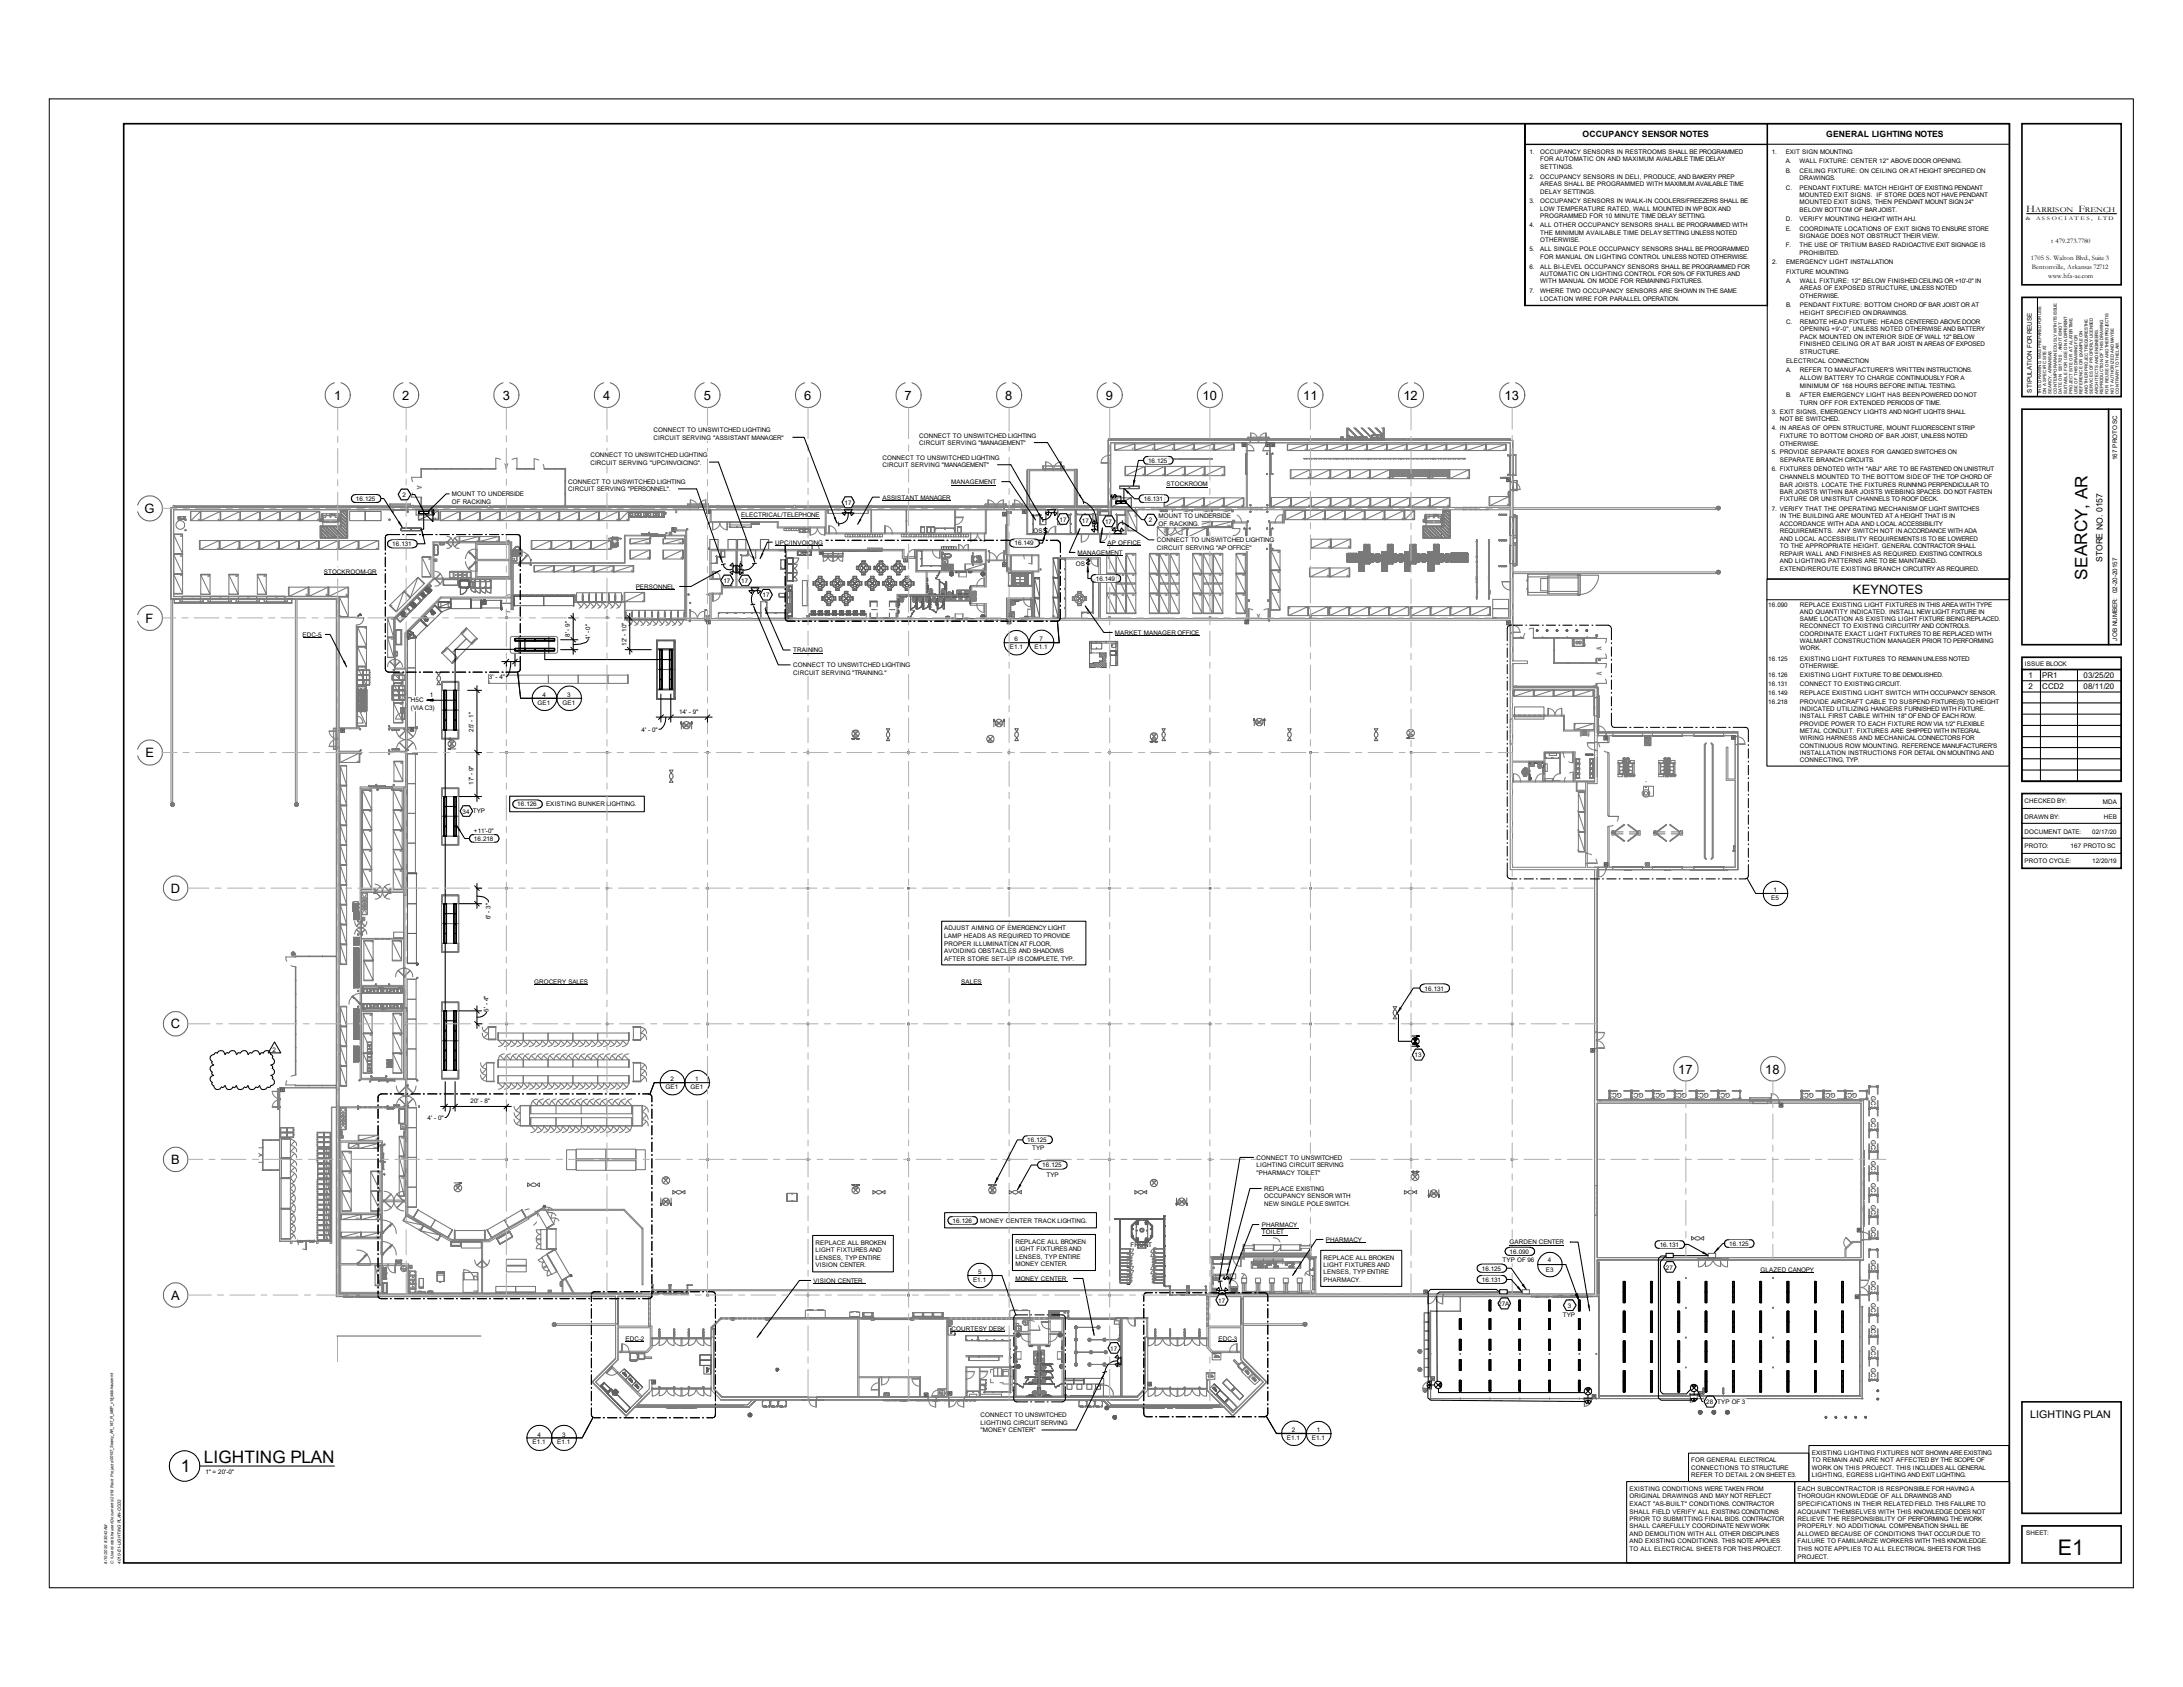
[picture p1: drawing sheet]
<svg xmlns="http://www.w3.org/2000/svg" width="279mm" height="216mm" viewBox="0 0 279 216" stroke-linecap="round" stroke-linejoin="round" font-family="sans-serif">
<defs><g id="words">
<text font-size="2.8" x="263.4" y="199">E1</text>
<g font-size="2.2">
<text x="267.2" y="74.2" transform="rotate(-90 267.2 74.2)">SEARCY, AR</text>
<text x="23.2" y="188.4">1</text>
<text x="26.1" y="187.2">LIGHTING PLAN</text>
</g>
<g font-size="1.7">
<text x="42.8" y="51.2">1</text>
<text x="51.5" y="51.2">2</text>
<text x="64.3" y="51.2">3</text>
<text x="77.2" y="51.2">4</text>
<text x="90.1" y="51.2">5</text>
<text x="102.9" y="51.2">6</text>
<text x="115.8" y="51.2">7</text>
<text x="128.7" y="51.2">8</text>
<text x="141.5" y="51.2">9</text>
<text x="153.9" y="51.2">10</text>
<text x="166.8" y="51.2">11</text>
<text x="179.6" y="51.2">12</text>
<text x="192.6" y="51.2">13</text>
<text x="18.5" y="65.7">G</text>
<text x="237.2" y="76">KEYNOTES</text>
<text x="18.6" y="79.7">F</text>
<text x="18.6" y="96.9">E</text>
<text x="21.8" y="114.3">D</text>
<text x="21.8" y="131.6">C</text>
<text x="214.8" y="137.4">17</text>
<text x="225.9" y="137.4">18</text>
<text x="21.9" y="149">B</text>
<text x="21.9" y="166.3">A</text>
</g>
<text font-size="1.4" x="259.8" y="181.4">LIGHTING PLAN</text>
<g font-size="1.3">
<text x="259.3" y="27.1">H</text>
<text x="266" y="27.1">F</text>
</g>
<g font-size="1.1">
<text x="202.6" y="17.6">OCCUPANCY SENSOR NOTES</text>
<text x="233.7" y="17.5">GENERAL LIGHTING NOTES</text>
<text x="269.1" y="72" transform="rotate(-90 269.1 72)">STORE NO. 0157</text>
</g>
<g font-size="1">
<text x="260.5" y="27.1">ARRISON</text>
<text x="266.8" y="27.1">RENCH</text>
<text x="259.6" y="86.7">1</text>
<text x="259.6" y="88.2">2</text>
<text x="261.4" y="86.7">PR1</text>
<text x="261.4" y="88.2">CCD2</text>
<text x="266.7" y="86.7">03/25/20</text>
<text x="266.7" y="88.2">08/11/20</text>
</g>
<g font-size=".9">
<text x="259.9" y="33.3">1705 S. Walton Blvd., Suite 3</text>
<text x="260.1" y="34.4">Bentonville, Arkansas 72712</text>
<text x="262.1" y="35.5">www.hfa-ae.com</text>
<text x="262.5" y="31.2">t 479.273.7780</text>
</g>
<g font-size=".8">
<text x="195.7" y="19.7">1.</text>
<text x="195.7" y="22.9">2.</text>
<text x="197.1" y="19.7">OCCUPANCY SENSORS IN RESTROOMS SHALL BE PROGRAMMED</text>
<text x="197.1" y="20.7">FOR AUTOMATIC ON AND MAXIMUM AVAILABLE TIME DELAY</text>
<text x="197.1" y="21.6">SETTINGS.</text>
<text x="197.1" y="22.9">OCCUPANCY SENSORS IN DELI, PRODUCE, AND BAKERY PREP</text>
<text x="197.1" y="23.8">AREAS SHALL BE PROGRAMMED WITH MAXIMUM AVAILABLE TIME</text>
<text x="226.8" y="19.7">1.</text>
<text x="228.5" y="19.7">EXIT SIGN MOUNTING</text>
<text x="228.5" y="20.9">A.</text>
<text x="228.5" y="22.1">B.</text>
<text x="230.3" y="20.9">WALL FIXTURE: CENTER 12&quot; ABOVE DOOR OPENING.</text>
<text x="230.3" y="22.1">CEILING FIXTURE: ON CEILING OR AT HEIGHT SPECIFIED ON</text>
<text x="230.3" y="23.1">DRAWINGS.</text>
<text x="195.7" y="26">3.</text>
<text x="195.7" y="29.1">4.</text>
<text x="197.1" y="24.8">DELAY SETTINGS.</text>
<text x="197.1" y="26">OCCUPANCY SENSORS IN WALK-IN COOLERS/FREEZERS SHALL BE</text>
<text x="197.1" y="27">LOW TEMPERATURE RATED, WALL MOUNTED IN WP BOX AND</text>
<text x="197.1" y="27.9">PROGRAMMED FOR 10 MINUTE TIME DELAY SETTING.</text>
<text x="197.1" y="29.1">ALL OTHER OCCUPANCY SENSORS SHALL BE PROGRAMMED WITH</text>
<text x="228.5" y="24.3">C.</text>
<text x="228.5" y="28.3">D.</text>
<text x="228.5" y="29.5">E.</text>
<text x="230.3" y="24.3">PENDANT FIXTURE: MATCH HEIGHT OF EXISTING PENDANT</text>
<text x="230.3" y="25.2">MOUNTED EXIT SIGNS. IF STORE DOES NOT HAVE PENDANT</text>
<text x="230.3" y="26.2">MOUNTED EXIT SIGNS, THEN PENDANT MOUNT SIGN 24&quot;</text>
<text x="230.3" y="27.1">BELOW BOTTOM OF BAR JOIST.</text>
<text x="230.3" y="28.3">VERIFY MOUNTING HEIGHT WITH AHJ.</text>
<text x="230.3" y="29.5">COORDINATE LOCATIONS OF EXIT SIGNS TO ENSURE STORE</text>
<text x="195.7" y="32.2">5.</text>
<text x="195.7" y="34.4">6.</text>
<text x="197.1" y="30.1">THE MINIMUM AVAILABLE TIME DELAY SETTING UNLESS NOTED</text>
<text x="197.1" y="31">OTHERWISE.</text>
<text x="197.1" y="32.2">ALL SINGLE POLE OCCUPANCY SENSORS SHALL BE PROGRAMMED</text>
<text x="197.1" y="33.1">FOR MANUAL ON LIGHTING CONTROL UNLESS NOTED OTHERWISE.</text>
<text x="197.1" y="34.4">ALL BI-LEVEL OCCUPANCY SENSORS SHALL BE PROGRAMMED FOR</text>
<text x="197.1" y="35.3">AUTOMATIC ON LIGHTING CONTROL FOR 50% OF FIXTURES AND</text>
<text x="226.8" y="33.8">2.</text>
<text x="228.5" y="31.6">F.</text>
<text x="228.6" y="33.8">EMERGENCY LIGHT INSTALLATION</text>
<text x="228.6" y="35">FIXTURE MOUNTING</text>
<text x="230.3" y="30.4">SIGNAGE DOES NOT OBSTRUCT THEIR VIEW.</text>
<text x="230.3" y="31.6">THE USE OF TRITIUM BASED RADIOACTIVE EXIT SIGNAGE IS</text>
<text x="230.3" y="32.6">PROHIBITED.</text>
<text x="195.7" y="37.5">7.</text>
<text x="197.1" y="36.3">WITH MANUAL ON MODE FOR REMAINING FIXTURES.</text>
<text x="197.1" y="37.5">WHERE TWO OCCUPANCY SENSORS ARE SHOWN IN THE SAME</text>
<text x="197.1" y="38.5">LOCATION WIRE FOR PARALLEL OPERATION.</text>
<text x="228.6" y="36.2">A.</text>
<text x="228.6" y="39.3">B.</text>
<text x="228.6" y="41.4">C.</text>
<text x="230.4" y="36.2">WALL FIXTURE: 12&quot; BELOW FINISHED CEILING OR +10'-0&quot; IN</text>
<text x="230.4" y="37.2">AREAS OF EXPOSED STRUCTURE, UNLESS NOTED</text>
<text x="230.4" y="38.1">OTHERWISE.</text>
<text x="230.4" y="39.3">PENDANT FIXTURE: BOTTOM CHORD OF BAR JOIST OR AT</text>
<text x="230.4" y="40.3">HEIGHT SPECIFIED ON DRAWINGS.</text>
<text x="230.4" y="41.4">REMOTE HEAD FIXTURE: HEADS CENTERED ABOVE DOOR</text>
<text x="228.6" y="46.5">ELECTRICAL CONNECTION</text>
<text x="228.6" y="47.7">A.</text>
<text x="230.4" y="42.4">OPENING +9'-0&quot;, UNLESS NOTED OTHERWISE AND BATTERY</text>
<text x="230.4" y="43.3">PACK MOUNTED ON INTERIOR SIDE OF WALL 12&quot; BELOW</text>
<text x="230.4" y="44.3">FINISHED CEILING OR AT BAR JOIST IN AREAS OF EXPOSED</text>
<text x="230.4" y="45.3">STRUCTURE.</text>
<text x="230.4" y="47.7">REFER TO MANUFACTURER'S WRITTEN INSTRUCTIONS.</text>
<text x="226.8" y="53">3. EXIT SIGNS, EMERGENCY LIGHTS AND NIGHT LIGHTS SHALL</text>
<text x="227.8" y="53.9">NOT BE SWITCHED.</text>
<text x="228.6" y="50.8">B.</text>
<text x="230.4" y="48.6">ALLOW BATTERY TO CHARGE CONTINUOUSLY FOR A</text>
<text x="230.4" y="49.6">MINIMUM OF 168 HOURS BEFORE INITIAL TESTING.</text>
<text x="230.4" y="50.8">AFTER EMERGENCY LIGHT HAS BEEN POWERED DO NOT</text>
<text x="230.4" y="51.8">TURN OFF FOR EXTENDED PERIODS OF TIME.</text>
<text x="260.1" y="50.3" transform="rotate(-90 260.1 50.3)">STIPULATION FOR REUSE</text>
<text x="75.6" y="58.5">CONNECT TO UNSWITCHED LIGHTING</text>
<text x="75.6" y="59.5">CIRCUIT SERVING &quot;UPC/INVOICING&quot;.</text>
<text x="83.6" y="55.3">CONNECT TO UNSWITCHED LIGHTING</text>
<text x="83.6" y="56.3">CIRCUIT SERVING &quot;ASSISTANT MANAGER&quot;</text>
<text x="112.9" y="58.8">CONNECT TO UNSWITCHED LIGHTING</text>
<text x="112.9" y="59.8">CIRCUIT SERVING &quot;MANAGEMENT&quot;</text>
<text x="117.6" y="56">CONNECT TO UNSWITCHED LIGHTING</text>
<text x="117.6" y="56.9">CIRCUIT SERVING &quot;MANAGEMENT&quot;</text>
<text x="146.9" y="59.2">16.125</text>
<text x="226.8" y="55.1">4. IN AREAS OF OPEN STRUCTURE, MOUNT FLUORESCENT STRIP</text>
<text x="226.8" y="58.2">5. PROVIDE SEPARATE BOXES FOR GANGED SWITCHES ON</text>
<text x="227.8" y="56">FIXTURE TO BOTTOM CHORD OF BAR JOIST, UNLESS NOTED</text>
<text x="227.8" y="57">OTHERWISE.</text>
<text x="227.8" y="59.1">SEPARATE BRANCH CIRCUITS.</text>
<text x="271" y="58.9" transform="rotate(-90 271 58.9)">167 PROTO SC</text>
<text x="45.5" y="64.1">16.125</text>
<text x="51.5" y="63.6">2</text>
<text x="57.8" y="63.5">MOUNT TO UNDERSIDE</text>
<text x="57.8" y="64.5">OF RACKING</text>
<text x="72.7" y="61.9">CONNECT TO UNSWITCHED LIGHTING</text>
<text x="72.7" y="62.9">CIRCUIT SERVING &quot;PERSONNEL&quot;.</text>
<text x="108.1" y="64.6">17</text>
<text x="112.9" y="64">ASSISTANT MANAGER</text>
<text x="121.7" y="62">MANAGEMENT</text>
<text x="146.4" y="64.1">16.131</text>
<text x="149.3" y="62.2">STOCKROOM</text>
<text x="226.8" y="60.3">6. FIXTURES DENOTED WITH &quot;ABJ&quot; ARE TO BE FASTENED ON UNISTRUT</text>
<text x="226.8" y="65.4">7. VERIFY THAT THE OPERATING MECHANISM OF LIGHT SWITCHES</text>
<text x="227.8" y="61.3">CHANNELS MOUNTED TO THE BOTTOM SIDE OF THE TOP CHORD OF</text>
<text x="227.8" y="62.3">BAR JOISTS. LOCATE THE FIXTURES RUNNING PERPENDICULAR TO</text>
<text x="227.8" y="63.2">BAR JOISTS WITHIN BAR JOISTS WEBBING SPACES. DO NOT FASTEN</text>
<text x="227.8" y="64.2">FIXTURE OR UNISTRUT CHANNELS TO ROOF DECK.</text>
<text x="50.2" y="69.9">16.131</text>
<text x="94.9" y="66.2">ELECTRICAL/TELEPHONE</text>
<text x="99.2" y="69.7">UPC/INVOICING</text>
<text x="129.8" y="69.8">16.149</text>
<text x="132.3" y="68.2">OS</text>
<text x="135.6" y="66.8">17</text>
<text x="137.9" y="71">MANAGEMENT</text>
<text x="138.5" y="66.9">17</text>
<text x="141.4" y="67.1">17</text>
<text x="141.8" y="69.8">AP OFFICE</text>
<text x="147" y="66.8">2</text>
<text x="148.1" y="69.4">CONNECT TO UNSWITCHED LIGHTING</text>
<text x="148.1" y="70.4">CIRCUIT SERVING &quot;AP OFFICE&quot;</text>
<text x="148.3" y="66.3">MOUNT TO UNDERSIDE</text>
<text x="148.3" y="67.3">OF RACKING.</text>
<text x="227.8" y="66.3">IN THE BUILDING ARE MOUNTED AT A HEIGHT THAT IS IN</text>
<text x="227.8" y="67.3">ACCORDANCE WITH ADA AND LOCAL ACCESSIBILITY</text>
<text x="227.8" y="68.2">REQUIREMENTS. ANY SWITCH NOT IN ACCORDANCE WITH ADA</text>
<text x="227.8" y="69.2">AND LOCAL ACCESSIBILITY REQUIREMENTS IS TO BE LOWERED</text>
<text x="227.8" y="70.1">TO THE APPROPRIATE HEIGHT. GENERAL CONTRACTOR SHALL</text>
<text x="227.8" y="71.1">REPAIR WALL AND FINISHES AS REQUIRED. EXISTING CONTROLS</text>
<text x="41.4" y="73.4">STOCKROOM-GR</text>
<text x="81.4" y="75.4">PERSONNEL</text>
<text x="92.6" y="74.6">17</text>
<text x="94.9" y="74.6">17</text>
<text x="97.6" y="76.5">17</text>
<text x="137.7" y="72.4">OS</text>
<text x="140.2" y="74.3">16.149</text>
<text x="226.3" y="77.6">16.090</text>
<text x="227.8" y="72.1">AND LIGHTING PATTERNS ARE TO BE MAINTAINED.</text>
<text x="227.8" y="73">EXTEND/REROUTE EXISTING BRANCH CIRCUITRY AS REQUIRED.</text>
<text x="230.4" y="77.6">REPLACE EXISTING LIGHT FIXTURES IN THIS AREA WITH TYPE</text>
<text x="271" y="76" transform="rotate(-90 271 76)">02-20-20157</text>
<text x="38.7" y="81.5">EDC-5</text>
<text x="72.9" y="81.5" transform="rotate(-90 72.9 81.5)">8' - 9&quot;</text>
<text x="75.5" y="81.9" transform="rotate(-90 75.5 81.9)">4' - 0&quot;</text>
<text x="80.2" y="82.6" transform="rotate(-90 80.2 82.6)">12' - 10&quot;</text>
<text x="101.5" y="83.5">TRAINING</text>
<text x="129.2" y="83.1">E1.1</text>
<text x="129.8" y="82.1">6</text>
<text x="132.4" y="83.1">E1.1</text>
<text x="133" y="82">7</text>
<text x="142.7" y="81.3">MARKET MANAGER OFFICE</text>
<text x="230.4" y="78.6">AND QUANTITY INDICATED. INSTALL NEW LIGHT FIXTURE IN</text>
<text x="230.4" y="79.5">SAME LOCATION AS EXISTING LIGHT FIXTURE BEING REPLACED.</text>
<text x="230.4" y="80.4">RECONNECT TO EXISTING CIRCUITRY AND CONTROLS.</text>
<text x="230.4" y="81.4">COORDINATE EXACT LIGHT FIXTURES TO BE REPLACED WITH</text>
<text x="230.4" y="82.3">WALMART CONSTRUCTION MANAGER PRIOR TO PERFORMING</text>
<text x="230.4" y="83.2">WORK.</text>
<text x="271" y="82" transform="rotate(-90 271 82)">JOB NUMBER:</text>
<text x="52.6" y="89.9">H5C</text>
<text x="55" y="89.2">1</text>
<text x="62.6" y="86.9">3' - 4&quot;</text>
<text x="69.4" y="89.2">4</text>
<text x="72.6" y="89.2">3</text>
<text x="101.5" y="85.4">CONNECT TO UNSWITCHED LIGHTING</text>
<text x="101.5" y="86.4">CIRCUIT SERVING &quot;TRAINING.&quot;</text>
<text x="226.3" y="84.5">16.125</text>
<text x="226.3" y="86.7">16.126</text>
<text x="226.3" y="87.8">16.131</text>
<text x="226.3" y="88.9">16.149</text>
<text x="230.4" y="84.5">EXISTING LIGHT FIXTURES TO REMAIN UNLESS NOTED</text>
<text x="230.4" y="86.7">EXISTING LIGHT FIXTURE TO BE DEMOLISHED.</text>
<text x="230.4" y="87.8">CONNECT TO EXISTING CIRCUIT.</text>
<text x="230.4" y="88.9">REPLACE EXISTING LIGHT SWITCH WITH OCCUPANCY SENSOR.</text>
<text x="230.4" y="85.5">OTHERWISE.</text>
<text x="259.2" y="85.3">ISSUE BLOCK</text>
<text x="52.6" y="90.8">(VIA C3)</text>
<text x="60.6" y="93.6" transform="rotate(-90 60.6 93.6)">25' - 1&quot;</text>
<text x="68.8" y="90.2">GE1</text>
<text x="72" y="90.2">GE1</text>
<text x="82.1" y="93.6">4' - 0&quot;</text>
<text x="86.9" y="91.4">14' - 9&quot;</text>
<text x="226.3" y="90.1">16.218</text>
<text x="230.4" y="90.1">PROVIDE AIRCRAFT CABLE TO SUSPEND FIXTURE(S) TO HEIGHT</text>
<text x="230.4" y="91">INDICATED UTILIZING HANGERS FURNISHED WITH FIXTURE.</text>
<text x="230.4" y="91.9">INSTALL FIRST CABLE WITHIN 18&quot; OF END OF EACH ROW.</text>
<text x="230.4" y="92.9">PROVIDE POWER TO EACH FIXTURE ROW VIA 1/2&quot; FLEXIBLE</text>
<text x="230.4" y="93.8">METAL CONDUIT. FIXTURES ARE SHIPPED WITH INTEGRAL</text>
<text x="230.4" y="94.7">WIRING HARNESS AND MECHANICAL CONNECTORS FOR</text>
<text x="230.4" y="95.7">CONTINUOUS ROW MOUNTING. REFERENCE MANUFACTURER'S</text>
<text x="60.6" y="100.5" transform="rotate(-90 60.6 100.5)">17' - 9&quot;</text>
<text x="230.4" y="96.6">INSTALLATION INSTRUCTIONS FOR DETAIL ON MOUNTING AND</text>
<text x="230.4" y="97.5">CONNECTING, TYP.</text>
<text x="59.2" y="104.1">34 TYP</text>
<text x="60.7" y="107.6">16.218</text>
<text x="60.7" y="106.5">+11'-0&quot;</text>
<text x="66.2" y="103.2">16.126</text>
<text x="69.9" y="103.2">EXISTING BUNKER LIGHTING.</text>
<text x="259.1" y="104.8">DRAWN BY:</text>
<text x="259.1" y="102.8">CHECKED BY:</text>
<text x="259.1" y="106.7">DOCUMENT DATE:</text>
<text x="267.8" y="106.7">02/17/20</text>
<text x="269.1" y="102.9">MDA</text>
<text x="269.3" y="104.8">HEB</text>
<text x="259.1" y="108.5">PROTO:</text>
<text x="259.1" y="110.4">PROTO CYCLE:</text>
<text x="265" y="108.5">167 PROTO SC</text>
<text x="267.8" y="110.4">12/20/19</text>
<text x="62.8" y="117.6" transform="rotate(-90 62.8 117.6)">6' - 3&quot;</text>
<text x="120.9" y="119.1">ADJUST AIMING OF EMERGENCY LIGHT</text>
<text x="226.7" y="115.2">E5</text>
<text x="227" y="114.2">1</text>
<text x="68.4" y="125.9">GROCERY SALES</text>
<text x="120.9" y="120.1">LAMP HEADS AS REQUIRED TO PROVIDE</text>
<text x="120.9" y="121">PROPER ILLUMINATION AT FLOOR,</text>
<text x="120.9" y="122">AVOIDING OBSTACLES AND SHADOWS</text>
<text x="120.9" y="122.9">AFTER STORE SET-UP IS COMPLETE, TYP.</text>
<text x="123" y="125.9">SALES</text>
<text x="62.5" y="129.5" transform="rotate(-90 62.5 129.5)">5' - 4&quot;</text>
<text x="182.3" y="126.8">16.131</text>
<text x="34.9" y="134.6">2</text>
<text x="181.1" y="135.3">13</text>
<text x="54.7" y="143.3">4' - 0&quot;</text>
<text x="60.2" y="141.2">20' - 8&quot;</text>
<text x="85.2" y="139.4">GE1</text>
<text x="85.8" y="138.4">2</text>
<text x="88.4" y="139.4">GE1</text>
<text x="89" y="138.4">1</text>
<text x="207.6" y="139.9" transform="rotate(-180 207.6 139.9)">GC3</text>
<text x="210.4" y="139.9" transform="rotate(-180 210.4 139.9)">GC3</text>
<text x="213.1" y="139.9" transform="rotate(-180 213.1 139.9)">GC3</text>
<text x="215.9" y="139.9" transform="rotate(-180 215.9 139.9)">GC3</text>
<text x="218.7" y="139.9" transform="rotate(-180 218.7 139.9)">GC3</text>
<text x="221.4" y="139.9" transform="rotate(-180 221.4 139.9)">GC3</text>
<text x="232.2" y="139.9" transform="rotate(-180 232.2 139.9)">GC3</text>
<text x="234.9" y="139.9" transform="rotate(-180 234.9 139.9)">GC3</text>
<text x="237.7" y="139.9" transform="rotate(-180 237.7 139.9)">GC3</text>
<text x="239.5" y="143.1" transform="rotate(90 239.5 143.1)">GC3</text>
<text x="239.5" y="140.3" transform="rotate(90 239.5 140.3)">GC3</text>
<text x="131.5" y="146.2">16.125</text>
<text x="132.1" y="147.2">TYP</text>
<text x="133.4" y="149.4">16.125</text>
<text x="160.8" y="148.5">CONNECT TO UNSWITCHED</text>
<text x="160.8" y="149.4">LIGHTING CIRCUIT SERVING</text>
<text x="239.5" y="148.6" transform="rotate(90 239.5 148.6)">GC3</text>
<text x="239.5" y="145.8" transform="rotate(90 239.5 145.8)">GC3</text>
<text x="133.9" y="150.6">TYP</text>
<text x="160.8" y="150.4">&quot;PHARMACY TOILET&quot;</text>
<text x="161.8" y="152.4">REPLACE EXISTING</text>
<text x="161.8" y="153.4">OCCUPANCY SENSOR WITH</text>
<text x="161.8" y="154.3">NEW SINGLE POLE SWITCH.</text>
<text x="239.5" y="154.2" transform="rotate(90 239.5 154.2)">GC3</text>
<text x="239.5" y="151.4" transform="rotate(90 239.5 151.4)">GC3</text>
<text x="104.4" y="159.3">REPLACE ALL BROKEN</text>
<text x="104.4" y="160.3">LIGHT FIXTURES AND</text>
<text x="104.4" y="161.2">LENSES, TYP ENTIRE</text>
<text x="121.9" y="156.5">16.126</text>
<text x="125.5" y="156.5">MONEY CENTER TRACK LIGHTING.</text>
<text x="130" y="159.2">REPLACE ALL BROKEN</text>
<text x="130" y="160.1">LIGHT FIXTURES AND</text>
<text x="130" y="161.1">LENSES, TYP ENTIRE</text>
<text x="144.7" y="159.5">FRONT</text>
<text x="161.5" y="157.1">PHARMACY</text>
<text x="161.5" y="158">TOILET</text>
<text x="169.4" y="161.2">REPLACE ALL BROKEN</text>
<text x="169.7" y="158.9">PHARMACY</text>
<text x="192.3" y="161.5">TYP OF 96</text>
<text x="193.2" y="159.3">GARDEN CENTER</text>
<text x="193.2" y="160.5">16.090</text>
<text x="198.1" y="161.5">4</text>
<text x="212.4" y="159.6">16.131</text>
<text x="221.3" y="159.5">16.125</text>
<text x="239.5" y="161.2" transform="rotate(90 239.5 161.2)">GC3</text>
<text x="239.5" y="157" transform="rotate(90 239.5 157)">GC3</text>
<text x="104.1" y="164.2">VISION CENTER</text>
<text x="104.4" y="162.2">VISION CENTER.</text>
<text x="124.5" y="164">E1.1</text>
<text x="125.2" y="163.1">5</text>
<text x="130" y="162">MONEY CENTER.</text>
<text x="130" y="163.9">MONEY CENTER</text>
<text x="155.9" y="166.7">17</text>
<text x="169.4" y="162.2">LIGHT FIXTURES AND</text>
<text x="169.4" y="163.1">LENSES, TYP ENTIRE</text>
<text x="169.4" y="164.1">PHARMACY.</text>
<text x="189.6" y="164">16.131</text>
<text x="189.6" y="162.6">16.125</text>
<text x="191.8" y="167.1">27A</text>
<text x="197.9" y="162.8">E3</text>
<text x="200.7" y="167.4">3</text>
<text x="213.2" y="162.5">27</text>
<text x="225.3" y="162.8">GLAZED CANOPY</text>
<text x="239.5" y="166.8" transform="rotate(90 239.5 166.8)">GC3</text>
<text x="239.5" y="164" transform="rotate(90 239.5 164)">GC3</text>
<text x="80" y="171.6">EDC-2</text>
<text x="121.8" y="170.3">COURTESY DESK</text>
<text x="142.1" y="172.8">17</text>
<text x="156" y="171.6">EDC-3</text>
<text x="200" y="168.6">TYP</text>
<text x="239.5" y="172.3" transform="rotate(90 239.5 172.3)">GC3</text>
<text x="239.5" y="169.5" transform="rotate(90 239.5 169.5)">GC3</text>
<text x="218.4" y="179.7">28 TYP OF 3</text>
<text x="239.5" y="175.1" transform="rotate(90 239.5 175.1)">GC3</text>
<text x="68.2" y="184.8">E1.1</text>
<text x="68.8" y="183.8">4</text>
<text x="71.3" y="184.8">E1.1</text>
<text x="72" y="183.8">3</text>
<text x="125.5" y="181.4">CONNECT TO UNSWITCHED</text>
<text x="125.5" y="182.4">LIGHTING CIRCUIT SERVING</text>
<text x="125.5" y="183.3">&quot;MONEY CENTER&quot;</text>
<text x="164.7" y="184.3">E1.1</text>
<text x="165.3" y="183.3">2</text>
<text x="167.9" y="184.3">E1.1</text>
<text x="168.5" y="183.3">1</text>
<text x="26.3" y="188.6">1&quot; = 20'-0&quot;</text>
<text x="208.6" y="190.8">EXISTING CONDITIONS WERE TAKEN FROM</text>
<text x="208.6" y="191.8">ORIGINAL DRAWINGS AND MAY NOT REFLECT</text>
<text x="216.4" y="187.1">FOR GENERAL ELECTRICAL</text>
<text x="216.4" y="188.1">CONNECTIONS TO STRUCTURE</text>
<text x="216.4" y="189.1">REFER TO DETAIL 2 ON SHEET E3.</text>
<text x="230.1" y="190.8">EACH SUBCONTRACTOR IS RESPONSIBLE FOR HAVING A</text>
<text x="230.1" y="191.8">THOROUGH KNOWLEDGE OF ALL DRAWINGS AND</text>
<text x="231.9" y="186.2">EXISTING LIGHTING FIXTURES NOT SHOWN ARE EXISTING</text>
<text x="231.9" y="187.1">TO REMAIN AND ARE NOT AFFECTED BY THE SCOPE OF</text>
<text x="231.9" y="188.1">WORK ON THIS PROJECT. THIS INCLUDES ALL GENERAL</text>
<text x="231.9" y="189.1">LIGHTING, EGRESS LIGHTING AND EXIT LIGHTING.</text>
<text x="208.6" y="192.7">EXACT &quot;AS-BUILT&quot; CONDITIONS. CONTRACTOR</text>
<text x="208.6" y="193.7">SHALL FIELD VERIFY ALL EXISTING CONDITIONS</text>
<text x="208.6" y="194.6">PRIOR TO SUBMITTING FINAL BIDS. CONTRACTOR</text>
<text x="208.6" y="195.6">SHALL CAREFULLY COORDINATE NEW WORK</text>
<text x="208.6" y="196.6">AND DEMOLITION WITH ALL OTHER DISCIPLINES</text>
<text x="208.6" y="197.5">AND EXISTING CONDITIONS. THIS NOTE APPLIES</text>
<text x="230.1" y="192.7">SPECIFICATIONS IN THEIR RELATED FIELD. THIS FAILURE TO</text>
<text x="230.1" y="193.7">ACQUAINT THEMSELVES WITH THIS KNOWLEDGE DOES NOT</text>
<text x="230.1" y="194.6">RELIEVE THE RESPONSIBILITY OF PERFORMING THE WORK</text>
<text x="230.1" y="195.6">PROPERLY. NO ADDITIONAL COMPENSATION SHALL BE</text>
<text x="230.1" y="196.6">ALLOWED BECAUSE OF CONDITIONS THAT OCCUR DUE TO</text>
<text x="230.1" y="197.5">FAILURE TO FAMILIARIZE WORKERS WITH THIS KNOWLEDGE.</text>
<text x="259.3" y="196.5">SHEET:</text>
<text x="208.6" y="198.5">TO ALL ELECTRICAL SHEETS FOR THIS PROJECT.</text>
<text x="230.1" y="198.5">THIS NOTE APPLIES TO ALL ELECTRICAL SHEETS FOR THIS</text>
<text x="230.1" y="199.5">PROJECT.</text>
</g>
<g font-size=".7">
<text x="259.3" y="28.1">&amp;</text>
<text x="260.6" y="28.1">A S S O C I A T E S ,</text>
<text x="268.5" y="28.1">L T D</text>
</g>
<g font-size=".6">
<text x="261.3" y="50.5" transform="rotate(-90 261.3 50.5)">THIS DRAWING WAS PREPARED FOR USE</text>
<text x="261.9" y="50.5" transform="rotate(-90 261.9 50.5)">ON A SPECIFIC SITE AT</text>
<text x="262.6" y="50.5" transform="rotate(-90 262.6 50.5)">SEARCY, ARKANSAS</text>
<text x="263.3" y="50.5" transform="rotate(-90 263.3 50.5)">CONTEMPORARANEOUSLY WITH ITS ISSUE</text>
<text x="263.9" y="50.5" transform="rotate(-90 263.9 50.5)">DATE ON 02/17/20 , AND ITIS NOT</text>
<text x="264.6" y="50.5" transform="rotate(-90 264.6 50.5)">SUITABLE FOR USE ON A DIFFERENT</text>
<text x="265.2" y="50.5" transform="rotate(-90 265.2 50.5)">PROJECT SITE OR AT A LATER TIME.</text>
<text x="265.9" y="50.5" transform="rotate(-90 265.9 50.5)">USE OF THIS DRAWING FOR</text>
<text x="266.6" y="50.5" transform="rotate(-90 266.6 50.5)">REFERENCE OR EXAMPLE ON</text>
<text x="267.2" y="50.5" transform="rotate(-90 267.2 50.5)">ANOTHER PROJECTREQUIRES THE</text>
<text x="267.9" y="50.5" transform="rotate(-90 267.9 50.5)">SERVICES OF PROPERLY LICENSED</text>
<text x="268.5" y="50.5" transform="rotate(-90 268.5 50.5)">ARCHITECTS AND ENGINEERS.</text>
<text x="269.2" y="50.5" transform="rotate(-90 269.2 50.5)">REPRODUCTION OF THIS DRAWING</text>
<text x="269.9" y="50.5" transform="rotate(-90 269.9 50.5)">FOR REUSE ON ANOTHER PROJECTIS</text>
<text x="270.5" y="50.5" transform="rotate(-90 270.5 50.5)">NOT AUTHORIZED AND MAY BE</text>
<text x="271.2" y="50.5" transform="rotate(-90 271.2 50.5)">CONTRARY TO THE LAW.</text>
<text x="144.6" y="164.5" transform="rotate(-90 144.6 164.5)">BCCD DBCCD D</text>
<text x="148" y="163.9" transform="rotate(-90 148 163.9)">BCCD DBCCD D</text>
<text x="15.4" y="200.1" transform="rotate(-90 15.4 200.1)">4010-E1-LIGHTING PLAN-CCD2</text>
</g>
<g font-size=".5">
<text x="13.7" y="197.5" transform="rotate(-90 13.7 197.5)">8:30:42 AM</text>
<text x="13.7" y="200.1" transform="rotate(-90 13.7 200.1)">8/10/2020</text>
<text x="14.5" y="200.1" transform="rotate(-90 14.5 200.1)">C:\Users\robb.hauser\Documents\2018 Revit Projects\00157_Searcy_AR_167_R_MEP_v18_rob .hauser.rvt</text>
</g>
<g font-size=".4">
<text x="144.9" y="57.6">F</text>
<text x="147.5" y="57.6">F</text>
<text x="150" y="57.6">F</text>
<text x="152.5" y="57.6">F</text>
<text x="155.1" y="57.6">F</text>
<text x="157.6" y="57.6">F</text>
<text x="167" y="57.7">F</text>
<text x="169.6" y="57.7">F</text>
<text x="172.1" y="57.7">F</text>
<text x="174.6" y="57.7">F</text>
<text x="177.2" y="57.7">F</text>
<text x="179.7" y="57.7">F</text>
<text x="182.3" y="57.7">F</text>
<text x="184.8" y="57.7">F</text>
<text x="187.3" y="57.7">F</text>
<text x="189.9" y="57.7">F</text>
<text x="192.4" y="57.7">F</text>
<text x="142.3" y="64">BAD</text>
<text x="146.2" y="60.9">B</text>
<text x="148.8" y="60.9">B</text>
<text x="151.2" y="64.9">B</text>
<text x="151.3" y="60.9">B</text>
<text x="152" y="66">DD</text>
<text x="153.8" y="64.9">B</text>
<text x="153.9" y="60.9">B</text>
<text x="154.5" y="66">DD</text>
<text x="156.4" y="64.9">B</text>
<text x="156.4" y="60.9">B</text>
<text x="157.1" y="66">DD</text>
<text x="158.9" y="64.9">B</text>
<text x="164.9" y="64.9">B</text>
<text x="167.4" y="61.3">B</text>
<text x="167.5" y="64.9">B</text>
<text x="169.9" y="61.3">B</text>
<text x="170" y="64.9">B</text>
<text x="172.5" y="61.3">B</text>
<text x="172.6" y="64.9">B</text>
<text x="175" y="61.3">B</text>
<text x="175.1" y="64.9">B</text>
<text x="177.6" y="61.3">B</text>
<text x="177.6" y="64.9">B</text>
<text x="180.1" y="61.3">B</text>
<text x="180.2" y="64.9">B</text>
<text x="182.6" y="61.3">B</text>
<text x="182.7" y="64.9">B</text>
<text x="185.2" y="61.3">B</text>
<text x="185.3" y="64.9">B</text>
<text x="187.7" y="61.3">B</text>
<text x="192.9" y="64.7">B</text>
<text x="23.4" y="68.7" transform="rotate(-90 23.4 68.7)">B</text>
<text x="23.4" y="71.2" transform="rotate(-90 23.4 71.2)">B</text>
<text x="25.4" y="66.6">B</text>
<text x="27.8" y="70.4">B</text>
<text x="27.9" y="66.6">B</text>
<text x="30.4" y="70.4">B</text>
<text x="30.4" y="66.6">B</text>
<text x="32.9" y="70.4">B</text>
<text x="33" y="66.6">B</text>
<text x="35.4" y="70.4">B</text>
<text x="35.5" y="66.6">B</text>
<text x="38" y="70.4">B</text>
<text x="38.1" y="66.6">B</text>
<text x="40.5" y="70.4">B</text>
<text x="40.6" y="66.6">B</text>
<text x="43.1" y="70.4">B</text>
<text x="45.6" y="70.4">B</text>
<text x="48.1" y="70.4">B</text>
<text x="55.2" y="71.6" transform="rotate(-90 55.2 71.6)">B</text>
<text x="55.2" y="66.6">DRD</text>
<text x="58.6" y="66.6">B</text>
<text x="61" y="69.3">D</text>
<text x="61.1" y="66.6">B</text>
<text x="63.5" y="69.3">D</text>
<text x="63.6" y="66.6">B</text>
<text x="66.2" y="66.6">B</text>
<text x="68.7" y="66.6">B</text>
<text x="70.2" y="70.4">B</text>
<text x="71.3" y="66.6">B</text>
<text x="72.8" y="70.4">B</text>
<text x="73.8" y="66.6">B</text>
<text x="75.4" y="70.4">B</text>
<text x="76.4" y="66.6">B</text>
<text x="77.9" y="70.4">B</text>
<text x="78.9" y="66.6">B</text>
<text x="80.2" y="66.6">B</text>
<text x="82.6" y="69.6">DD</text>
<text x="82.9" y="71.6">B</text>
<text x="86.8" y="69.6">DD</text>
<text x="87.1" y="71.6">B</text>
<text x="142.8" y="71.2" transform="rotate(-90 142.8 71.2)">B</text>
<text x="143.9" y="71.2" transform="rotate(-90 143.9 71.2)">B</text>
<text x="145.2" y="71.2" transform="rotate(-90 145.2 71.2)">B</text>
<text x="145.5" y="66.2" transform="rotate(-90 145.5 66.2)">HAZ</text>
<text x="148.2" y="71.2" transform="rotate(-90 148.2 71.2)">B</text>
<text x="149.3" y="68.2" transform="rotate(-90 149.3 68.2)">HAZ</text>
<text x="149.4" y="67.8">B</text>
<text x="149.4" y="71.2" transform="rotate(-90 149.4 71.2)">B</text>
<text x="150.8" y="71.2" transform="rotate(-90 150.8 71.2)">B</text>
<text x="151.9" y="67.8">B</text>
<text x="153.8" y="71.2" transform="rotate(-90 153.8 71.2)">B</text>
<text x="154.5" y="67.4">DD</text>
<text x="155" y="71.2" transform="rotate(-90 155 71.2)">B</text>
<text x="156.3" y="71.2" transform="rotate(-90 156.3 71.2)">B</text>
<text x="157.1" y="67.4">DD</text>
<text x="159.3" y="71.2" transform="rotate(-90 159.3 71.2)">B</text>
<text x="163.8" y="70.8" transform="rotate(-90 163.8 70.8)">B</text>
<text x="166.7" y="66.5">B</text>
<text x="169.3" y="66.5">B</text>
<text x="170" y="70.2">B</text>
<text x="171.8" y="66.5">B</text>
<text x="172.6" y="70.2">B</text>
<text x="174.3" y="66.5">B</text>
<text x="176.9" y="66.5">B</text>
<text x="179.4" y="66.5">B</text>
<text x="180.7" y="66.5">B</text>
<text x="23.4" y="73.8" transform="rotate(-90 23.4 73.8)">B</text>
<text x="26.8" y="73.9" transform="rotate(-90 26.8 73.9)">B</text>
<text x="30.4" y="73.9" transform="rotate(-90 30.4 73.9)">B</text>
<text x="34" y="73.9" transform="rotate(-90 34 73.9)">B</text>
<text x="39.2" y="76.3">B</text>
<text x="41.7" y="76.3">B</text>
<text x="44.2" y="76.3">B</text>
<text x="50.1" y="77.6" transform="rotate(-45 50.1 77.6)">B</text>
<text x="51.9" y="75.9" transform="rotate(-45 51.9 75.9)">B</text>
<text x="70.6" y="73.2">F</text>
<text x="73.2" y="73.2">F</text>
<text x="75.7" y="73.2">F</text>
<text x="78.2" y="73.2">F</text>
<text x="80.8" y="73.2">F</text>
<text x="82.2" y="77">A</text>
<text x="125.8" y="73">F</text>
<text x="133" y="76.8" transform="rotate(-90 133 76.8)">D</text>
<text x="133" y="74.3" transform="rotate(-90 133 74.3)">D</text>
<text x="135" y="76.5" transform="rotate(-90 135 76.5)">D</text>
<text x="135" y="73.9" transform="rotate(-90 135 73.9)">D</text>
<text x="142.8" y="73.7" transform="rotate(-90 142.8 73.7)">B</text>
<text x="142.8" y="76.3" transform="rotate(-90 142.8 76.3)">B</text>
<text x="143.9" y="76.3" transform="rotate(-90 143.9 76.3)">B</text>
<text x="143.9" y="73.7" transform="rotate(-90 143.9 73.7)">B</text>
<text x="145.2" y="76.3" transform="rotate(-90 145.2 76.3)">B</text>
<text x="145.2" y="73.7" transform="rotate(-90 145.2 73.7)">B</text>
<text x="148.2" y="73.7" transform="rotate(-90 148.2 73.7)">B</text>
<text x="148.2" y="76.3" transform="rotate(-90 148.2 76.3)">B</text>
<text x="149.4" y="76.3" transform="rotate(-90 149.4 76.3)">B</text>
<text x="149.4" y="73.7" transform="rotate(-90 149.4 73.7)">B</text>
<text x="150.8" y="76.3" transform="rotate(-90 150.8 76.3)">B</text>
<text x="150.8" y="73.7" transform="rotate(-90 150.8 73.7)">B</text>
<text x="153.8" y="76.3" transform="rotate(-90 153.8 76.3)">B</text>
<text x="153.8" y="73.7" transform="rotate(-90 153.8 73.7)">B</text>
<text x="155" y="76.3" transform="rotate(-90 155 76.3)">B</text>
<text x="155" y="73.7" transform="rotate(-90 155 73.7)">B</text>
<text x="156.3" y="76.3" transform="rotate(-90 156.3 76.3)">B</text>
<text x="156.3" y="73.7" transform="rotate(-90 156.3 73.7)">B</text>
<text x="159.3" y="76.3" transform="rotate(-90 159.3 76.3)">B</text>
<text x="159.3" y="73.7" transform="rotate(-90 159.3 73.7)">B</text>
<text x="163.8" y="75.8" transform="rotate(-90 163.8 75.8)">B</text>
<text x="163.8" y="73.3" transform="rotate(-90 163.8 73.3)">B</text>
<text x="164.9" y="77.9">B</text>
<text x="167.4" y="77.9">B</text>
<text x="169.9" y="73.9">B</text>
<text x="170.2" y="77.9">B</text>
<text x="172.4" y="73.9">B</text>
<text x="172.7" y="77.9">B</text>
<text x="175.3" y="77.9">B</text>
<text x="177.8" y="77.9">B</text>
<text x="180.6" y="77.9">B</text>
<text x="183.1" y="77.9">B</text>
<text x="185.6" y="77.9">B</text>
<text x="43.6" y="78.9" transform="rotate(-90 43.6 78.9)">B</text>
<text x="46.9" y="80.5" transform="rotate(-90 46.9 80.5)">A</text>
<text x="46.9" y="83" transform="rotate(-90 46.9 83)">A</text>
<text x="50.4" y="79.4" transform="rotate(-90 50.4 79.4)">F</text>
<text x="50.4" y="81.9" transform="rotate(-90 50.4 81.9)">F</text>
<text x="135" y="79" transform="rotate(-90 135 79)">D</text>
<text x="190.4" y="78.8">B</text>
<text x="46.9" y="85.6" transform="rotate(-90 46.9 85.6)">A</text>
<text x="46.9" y="88.1" transform="rotate(-90 46.9 88.1)">A</text>
<text x="51.5" y="86.4" transform="rotate(-90 51.5 86.4)">B</text>
<text x="51.5" y="87.7" transform="rotate(-90 51.5 87.7)">B</text>
<text x="193.8" y="88.6">F</text>
<text x="196.3" y="88.6">F</text>
<text x="198.9" y="88.6">F</text>
<text x="201.4" y="88.6">F</text>
<text x="46.9" y="90.7" transform="rotate(-90 46.9 90.7)">A</text>
<text x="51.5" y="90.2" transform="rotate(-90 51.5 90.2)">B</text>
<text x="201.5" y="92.9">F</text>
<text x="43.8" y="100.5" transform="rotate(-90 43.8 100.5)">F</text>
<text x="45.7" y="97.6">B</text>
<text x="47.5" y="101.4" transform="rotate(-90 47.5 101.4)">B</text>
<text x="51.5" y="101.4" transform="rotate(-90 51.5 101.4)">B</text>
<text x="51.6" y="97.8" transform="rotate(-90 51.6 97.8)">B</text>
<text x="43.8" y="103.1" transform="rotate(-90 43.8 103.1)">F</text>
<text x="43.8" y="105.6" transform="rotate(-90 43.8 105.6)">F</text>
<text x="47.5" y="104" transform="rotate(-90 47.5 104)">B</text>
<text x="47.5" y="106.5" transform="rotate(-90 47.5 106.5)">B</text>
<text x="51.5" y="104" transform="rotate(-90 51.5 104)">B</text>
<text x="51.5" y="106.5" transform="rotate(-90 51.5 106.5)">B</text>
<text x="202.2" y="106.4" transform="rotate(-90 202.2 106.4)">F</text>
<text x="202.2" y="103.9" transform="rotate(-90 202.2 103.9)">F</text>
<text x="43.8" y="108.1" transform="rotate(-90 43.8 108.1)">F</text>
<text x="43.8" y="110.7" transform="rotate(-90 43.8 110.7)">F</text>
<text x="43.8" y="113.2" transform="rotate(-90 43.8 113.2)">F</text>
<text x="47.5" y="109" transform="rotate(-90 47.5 109)">B</text>
<text x="47.5" y="111.6" transform="rotate(-90 47.5 111.6)">B</text>
<text x="51.5" y="109" transform="rotate(-90 51.5 109)">B</text>
<text x="51.5" y="111.6" transform="rotate(-90 51.5 111.6)">B</text>
<text x="202.2" y="108.9" transform="rotate(-90 202.2 108.9)">F</text>
<text x="43.8" y="115.8" transform="rotate(-90 43.8 115.8)">F</text>
<text x="43.8" y="118.3" transform="rotate(-90 43.8 118.3)">F</text>
<text x="43.8" y="120.8" transform="rotate(-90 43.8 120.8)">F</text>
<text x="43.8" y="123.4" transform="rotate(-90 43.8 123.4)">F</text>
<text x="47.7" y="120.6" transform="rotate(-90 47.7 120.6)">J</text>
<text x="47.7" y="123.2" transform="rotate(-90 47.7 123.2)">J</text>
<text x="51.4" y="120.6" transform="rotate(-90 51.4 120.6)">J</text>
<text x="43.8" y="131.3" transform="rotate(-90 43.8 131.3)">Y</text>
<text x="46.4" y="128.8">F</text>
<text x="46.4" y="126.6">F</text>
<text x="47.6" y="130" transform="rotate(-90 47.6 130)">B</text>
<text x="48.9" y="128.8">F</text>
<text x="48.9" y="126.6">F</text>
<text x="51.4" y="130" transform="rotate(-90 51.4 130)">B</text>
<text x="43.8" y="133.9" transform="rotate(-90 43.8 133.9)">Y</text>
<text x="43.8" y="136.4" transform="rotate(-90 43.8 136.4)">Y</text>
<text x="47.6" y="132.5" transform="rotate(-90 47.6 132.5)">B</text>
<text x="47.6" y="135.1" transform="rotate(-90 47.6 135.1)">B</text>
<text x="51.4" y="132.5" transform="rotate(-90 51.4 132.5)">B</text>
<text x="51.4" y="135.1" transform="rotate(-90 51.4 135.1)">B</text>
<text x="43.8" y="139" transform="rotate(-90 43.8 139)">Y</text>
<text x="42" y="148.9" transform="rotate(-90 42 148.9)">N6</text>
<text x="42.3" y="148.1" transform="rotate(-90 42.3 148.1)">OGP2</text>
<text x="44.9" y="147.6" transform="rotate(-90 44.9 147.6)">A</text>
<text x="45.3" y="147">DD</text>
<text x="47.8" y="147">DD</text>
<text x="48.1" y="145.9">D</text>
<text x="51.7" y="145.8" transform="rotate(-90 51.7 145.8)">D</text>
<text x="51.7" y="148.3" transform="rotate(-90 51.7 148.3)">D</text>
<text x="42" y="150.9" transform="rotate(-90 42 150.9)">N6</text>
<text x="42" y="152.9" transform="rotate(-90 42 152.9)">N6</text>
<text x="42" y="154.8" transform="rotate(-90 42 154.8)">N6</text>
<text x="42.3" y="150.1" transform="rotate(-90 42.3 150.1)">OGP2</text>
<text x="42.3" y="152" transform="rotate(-90 42.3 152)">OGP2</text>
<text x="42.3" y="154" transform="rotate(-90 42.3 154)">OGP2</text>
<text x="42.3" y="156" transform="rotate(-90 42.3 156)">OGP2</text>
<text x="44.9" y="150.2" transform="rotate(-90 44.9 150.2)">A</text>
<text x="44.9" y="152.7" transform="rotate(-90 44.9 152.7)">A</text>
<text x="48.6" y="150.2" transform="rotate(-90 48.6 150.2)">A</text>
<text x="48.6" y="152.7" transform="rotate(-90 48.6 152.7)">A</text>
<text x="51.7" y="150.9" transform="rotate(-90 51.7 150.9)">D</text>
<text x="42" y="156.8" transform="rotate(-90 42 156.8)">N6</text>
<text x="42" y="158.7" transform="rotate(-90 42 158.7)">N6</text>
<text x="42.3" y="157.9" transform="rotate(-90 42.3 157.9)">OGP2</text>
<text x="45.5" y="158.4">DD</text>
<text x="45.5" y="156.1">DD</text>
<text x="48.1" y="158.4">DD</text>
<text x="48.1" y="156.1">DD</text>
<text x="53.5" y="157.4" transform="rotate(29 53.5 157.4)">H</text>
<text x="55.7" y="158.7" transform="rotate(29 55.7 158.7)">H</text>
<text x="48.6" y="162.6" transform="rotate(-90 48.6 162.6)">DD</text>
</g>
<g font-size=".3">
<text x="164.8" y="161.7">02/01/18</text>
<text x="122.1" y="170.4" transform="rotate(-90 122.1 170.4)">CS1</text>
<text x="155.2" y="173.4" transform="rotate(-1 155.2 173.4)">GM1</text>
<text x="79.7" y="175.4" transform="rotate(45 79.7 175.4)">GR1</text>
<text x="80.5" y="176.2" transform="rotate(45 80.5 176.2)">GR1</text>
<text x="81.3" y="177" transform="rotate(45 81.3 177)">GR1</text>
<text x="90.9" y="175.4" transform="rotate(-90 90.9 175.4)">GR1</text>
<text x="154.5" y="175.9" transform="rotate(-1 154.5 175.9)">GM1</text>
<text x="155.3" y="177.3" transform="rotate(45 155.3 177.3)">GM1</text>
<text x="159.4" y="175.2" transform="rotate(45 159.4 175.2)">GM1</text>
<text x="160.3" y="176.1" transform="rotate(45 160.3 176.1)">GM1</text>
</g>
</g></defs>
<path d="M195.2 18.5h31zM195.2 15.8v23.3zM195.2 18.5h.1M195.2 15.8h.1M195.2 15.8h31M195.2 15.8v23.3M226.2 15.8v23.3zM226.2 18.5h.1M195.2 39.1h31zM195.2 39.1h.1M195.2 39.1h31M226.2 39.1h.1" fill="none" stroke="#000" stroke-width=".13"/>
<g fill="#000">
<path d="M195.2 18.5h31z" fill-rule="evenodd"/>
<path d="M226.2 15.8v23.3z" fill-rule="evenodd"/>
</g>
<g fill="#fff">
<path d="M135.6 167.8h.6z"/>
<path d="M135 168.7l.4-.1z"/>
</g>
<path d="M135 168.7l.4-.1z" fill="none" stroke="#fff" stroke-width=".13"/>
<g fill="#fff">
<path d="M134.3 168.6h1.1z"/>
<path d="M134.3 168.6l.7 .1z"/>
<path d="M55.9 71h.1z"/>
<path d="M56 69.8v1.2h-.1z"/>
<path d="M56 69.8l-.1 1.2h-.3z"/>
</g>
<path d="M56 69.8l-.1 1.2h-.3z" fill="none" stroke="#fff" stroke-width=".13"/>
<g fill="#fff">
<path d="M55.9 69.8h.1l-.4 1.2z"/>
<path d="M55.9 69.8l-.3 1.2z"/>
<path d="M55.6 69.8h.3l-.4 1.2z"/>
<path d="M55.6 69.8l-.1 1.2z"/>
<path d="M55.9 71h.1z"/>
<path d="M56 69.8v1.2h-.1z"/>
<path d="M56 69.8l-.1 1.2h-.3z"/>
</g>
<path d="M56 69.8l-.1 1.2h-.3z" fill="none" stroke="#fff" stroke-width=".13"/>
<g fill="#fff">
<path d="M55.9 69.8h.1l-.4 1.2z"/>
<path d="M55.9 69.8l-.3 1.2z"/>
<path d="M55.6 69.8h.3l-.4 1.2z"/>
<path d="M55.6 69.8l-.1 1.2z"/>
<path d="M55.9 71h.1z"/>
<path d="M56 69.8v1.2h-.1z"/>
<path d="M56 69.8l-.1 1.2h-.3z"/>
</g>
<path d="M56 69.8l-.1 1.2h-.3z" fill="none" stroke="#fff" stroke-width=".13"/>
<g fill="#fff">
<path d="M55.9 69.8h.1l-.4 1.2z"/>
<path d="M55.9 69.8l-.3 1.2z"/>
<path d="M55.6 69.8h.3l-.4 1.2z"/>
<path d="M55.6 69.8l-.1 1.2z"/>
<path d="M55.9 71h.1z"/>
<path d="M56 69.8v1.2h-.1z"/>
<path d="M56 69.8l-.1 1.2h-.3z"/>
</g>
<path d="M56 69.8l-.1 1.2h-.3z" fill="none" stroke="#fff" stroke-width=".13"/>
<g fill="#fff">
<path d="M55.9 69.8h.1l-.4 1.2z"/>
<path d="M55.9 69.8l-.3 1.2z"/>
<path d="M55.6 69.8h.3l-.4 1.2z"/>
<path d="M55.6 69.8l-.1 1.2z"/>
<path d="M49.1 165.5h.3z"/>
<path d="M49.1 165.5l.4-.1-.1 .1z"/>
<path d="M49.1 165.4h.4z"/>
</g>
<path d="M49.1 165.4h.4z" fill="none" stroke="#fff" stroke-width=".13"/>
<g fill="#fff">
<path d="M49.5 164.3v1.1h-.4z"/>
<path d="M49.5 164.3l-.4 1.1h-.1z"/>
<path d="M49.4 164.2l-.4 1.2z"/>
<path d="M49 164.3l.4-.1-.4 1.2z"/>
<path d="M49 164.3l.1-.1h.3z"/>
<path d="M49.1 165.5h.3z"/>
<path d="M49.1 165.5l.4-.1-.1 .1z"/>
<path d="M49.1 165.4h.4z"/>
</g>
<path d="M49.1 165.4h.4z" fill="none" stroke="#fff" stroke-width=".13"/>
<g fill="#fff">
<path d="M49.5 164.3v1.1h-.4z"/>
<path d="M49.5 164.3l-.4 1.1h-.1z"/>
<path d="M49.4 164.2l-.4 1.2z"/>
<path d="M49 164.3l.4-.1-.4 1.2z"/>
<path d="M49 164.3l.1-.1h.3z"/>
<path d="M49.1 165.5h.3z"/>
<path d="M49.1 165.5l.4-.1-.1 .1z"/>
<path d="M49.1 165.4h.4z"/>
</g>
<path d="M49.1 165.4h.4z" fill="none" stroke="#fff" stroke-width=".13"/>
<g fill="#fff">
<path d="M49.5 164.3v1.1h-.4z"/>
<path d="M49.5 164.3l-.4 1.1h-.1z"/>
<path d="M49.4 164.2l-.4 1.2z"/>
<path d="M49 164.3l.4-.1-.4 1.2z"/>
<path d="M49 164.3l.1-.1h.3z"/>
<path d="M49.1 165.5h.3z"/>
<path d="M49.1 165.5l.4-.1-.1 .1z"/>
<path d="M49.1 165.4h.4z"/>
</g>
<path d="M49.1 165.4h.4z" fill="none" stroke="#fff" stroke-width=".13"/>
<g fill="#fff">
<path d="M49.5 164.3v1.1h-.4z"/>
<path d="M49.5 164.3l-.4 1.1h-.1z"/>
<path d="M49.4 164.2l-.4 1.2z"/>
<path d="M49 164.3l.4-.1-.4 1.2z"/>
<path d="M49 164.3l.1-.1h.3z"/>
<path d="M58.9 159.4h.1z"/>
<path d="M59 159v.4h-.1z"/>
<path d="M58.2 159.4l.8-.4-.1 .4z"/>
</g>
<path d="M58.2 159.4l.8-.4-.1 .4z" fill="none" stroke="#fff" stroke-width=".13"/>
<g fill="#fff">
<path d="M58.2 159.4l.7-.4h.1z"/>
<path d="M57.8 159.4l1.1-.4-.7 .4z"/>
<path d="M57.8 159h1.1l-1.1 .4z"/>
<path d="M57.8 159v.4h-.1z"/>
<path d="M57.8 159l-.1 .4v-.4z"/>
<path d="M58.9 159.4h.1z"/>
<path d="M59 159v.4h-.1z"/>
<path d="M58.2 159.4l.8-.4-.1 .4z"/>
</g>
<path d="M58.2 159.4l.8-.4-.1 .4z" fill="none" stroke="#fff" stroke-width=".13"/>
<g fill="#fff">
<path d="M58.2 159.4l.7-.4h.1z"/>
<path d="M57.8 159.4l1.1-.4-.7 .4z"/>
<path d="M57.8 159h1.1l-1.1 .4z"/>
<path d="M57.8 159v.4h-.1z"/>
<path d="M57.8 159l-.1 .4v-.4z"/>
<path d="M58.9 159.4h.1z"/>
<path d="M59 159v.4h-.1z"/>
<path d="M58.2 159.4l.8-.4-.1 .4z"/>
</g>
<path d="M58.2 159.4l.8-.4-.1 .4z" fill="none" stroke="#fff" stroke-width=".13"/>
<g fill="#fff">
<path d="M58.2 159.4l.7-.4h.1z"/>
<path d="M57.8 159.4l1.1-.4-.7 .4z"/>
<path d="M57.8 159h1.1l-1.1 .4z"/>
<path d="M57.8 159v.4h-.1z"/>
<path d="M57.8 159l-.1 .4v-.4z"/>
<path d="M58.9 159.4h.1z"/>
<path d="M59 159v.4h-.1z"/>
<path d="M58.2 159.4l.8-.4-.1 .4z"/>
</g>
<path d="M58.2 159.4l.8-.4-.1 .4z" fill="none" stroke="#fff" stroke-width=".13"/>
<g fill="#fff">
<path d="M58.2 159.4l.7-.4h.1z"/>
<path d="M57.8 159.4l1.1-.4-.7 .4z"/>
<path d="M57.8 159h1.1l-1.1 .4z"/>
<path d="M57.8 159v.4h-.1z"/>
<path d="M57.8 159l-.1 .4v-.4z"/>
<path d="M164.8 161.4h1l-1 .3z"/>
<path d="M164.8 161.7l1-.3v.3z"/>
<path d="M143.6 76l.4 .2h-.4z"/>
<path d="M143.6 76h.4v.2z"/>
<path d="M143.6 73.4l.4 .3h-.4z"/>
<path d="M143.6 73.4h.4v.3z"/>
<path d="M143.6 70.9l.4 .3h-.4z"/>
<path d="M143.6 70.9h.4v.3z"/>
<path d="M144.9 76l.4 .2h-.4z"/>
<path d="M144.9 76h.4v.2z"/>
<path d="M144.9 73.4l.4 .3h-.4z"/>
<path d="M144.9 73.4h.4v.3z"/>
<path d="M144.9 70.9l.4 .3h-.4z"/>
<path d="M144.9 70.9h.4v.3z"/>
<path d="M150.5 76l.4 .2h-.4z"/>
<path d="M150.5 76h.4v.2z"/>
<path d="M150.5 73.4l.4 .3h-.4z"/>
<path d="M150.5 73.4h.4v.3z"/>
<path d="M150.5 70.9l.4 .3h-.4z"/>
<path d="M150.5 70.9h.4v.3z"/>
<path d="M154.7 76l.4 .2h-.4z"/>
<path d="M154.7 76h.4v.2z"/>
<path d="M154.7 73.4l.4 .3h-.4z"/>
<path d="M154.7 73.4h.4v.3z"/>
<path d="M154.7 70.9l.4 .3h-.4z"/>
<path d="M154.7 70.9h.4v.3z"/>
<path d="M156 76l.5 .2h-.5z"/>
<path d="M156 76h.5v.2z"/>
<path d="M156 73.4l.5 .3h-.5z"/>
<path d="M156 73.4h.5v.3z"/>
<path d="M156 70.9l.5 .3h-.5z"/>
<path d="M156 70.9h.5v.3z"/>
<path d="M149.1 76l.5 .2h-.5z"/>
<path d="M149.1 76h.5v.2z"/>
<path d="M149.1 73.4l.5 .3h-.5z"/>
<path d="M149.1 73.4h.5v.3z"/>
<path d="M149.1 70.9l.5 .3h-.5z"/>
<path d="M149.1 70.9h.5v.3z"/>
<path d="M239.4 175h.9v1.8z"/>
<path d="M239.4 175l.9 1.8h-1z"/>
<path d="M239.4 172.3h.9v1.7z"/>
<path d="M239.4 172.3l.9 1.7h-1z"/>
<path d="M239.3 169.5h1v1.7z"/>
<path d="M239.3 169.5l1 1.7h-1z"/>
<path d="M239.4 166.7h.9v1.7z"/>
<path d="M239.4 166.7l.9 1.7h-1z"/>
<path d="M239.3 164h1v1.7z"/>
<path d="M239.3 164l1 1.7h-1z"/>
<path d="M239.4 161.2h.9v1.7z"/>
<path d="M239.4 161.2l.9 1.7h-1z"/>
<path d="M239.4 156.9h.9v1.8z"/>
<path d="M239.4 156.9l.9 1.8h-1z"/>
<path d="M239.4 154.2h.9v1.7z"/>
<path d="M239.4 154.2l.9 1.7h-1z"/>
<path d="M239.4 151.4h.9v1.7z"/>
<path d="M239.4 151.4l.9 1.7h-1z"/>
<path d="M239.4 148.6h.9v1.8z"/>
<path d="M239.4 148.6l.9 1.8-1-.1z"/>
<path d="M239.4 145.8h.9v1.8z"/>
<path d="M239.4 145.8l.9 1.8h-1z"/>
<path d="M239.4 143h.9v1.8z"/>
<path d="M239.4 143l.9 1.8h-1z"/>
<path d="M239.4 140.3h.9v1.7z"/>
<path d="M239.4 140.3l.9 1.7h-1z"/>
<path d="M236 140.6l1.7-.9v.9z"/>
<path d="M236 139.7h1.7l-1.7 .9z"/>
<path d="M233.2 140.6l1.7-.9v.9z"/>
<path d="M233.2 139.7h1.7l-1.7 .9z"/>
<path d="M230.4 140.6l1.8-.9v.9z"/>
<path d="M230.4 139.7h1.8l-1.8 .9z"/>
<path d="M219.8 140.6l1.7-.9v.9z"/>
<path d="M219.8 139.7h1.7l-1.7 .9z"/>
<path d="M217 140.6l1.7-.9v.9z"/>
<path d="M217 139.7h1.7l-1.7 .9z"/>
<path d="M214.2 140.6l1.7-.9v.9z"/>
<path d="M214.2 139.7h1.7l-1.7 .9z"/>
<path d="M211.4 140.6l1.7-.9v.9z"/>
<path d="M211.4 139.7h1.7l-1.7 .9z"/>
<path d="M208.6 140.6l1.8-.9v.9z"/>
<path d="M208.6 139.7h1.8l-1.8 .9z"/>
<path d="M205.8 140.6l1.8-.9v.9z"/>
<path d="M205.8 139.7h1.8l-1.8 .9z"/>
<path d="M144.7 158.7h2.9l-2.9 1z"/>
<path d="M144.7 159.7l2.9-1v1z"/>
</g>
<path d="M55.5 70.3h.5M55.6 69.8v1.2M57.7 159.3h1.3M58 159v.4M58.8 159v.4M49 164.8h.5M49.3 164.2v1.3" fill="none" stroke="#dedede" stroke-width=".13"/>
<g fill="none" stroke="#cfcfcf" stroke-width=".13">
<path d="M135.6 167.9h.1M135.6 168.1h.1M135.6 168.3h.1M135.6 168.5h.1M135.7 167.8h.1M135.7 168.6h.1M135.9 167.8h.1M135.9 168.6h.1M136.1 167.8h.1M136.1 168.6h.1M136.4 168.6h.1M136.4 167.8h.1"/>
<path d="M136.6 168.6h.1M136.6 167.8h.1M136.7 167.9h.1M136.7 168.1h.1M136.7 168.3h.1M136.7 168.5h.1M183.1 168.6h.1M183.1 168.3h.1M183.1 168.5h.1M183.1 168h.1M183.1 168.1h.1M183.1 168.2h.1"/>
<path d="M183.1 168.4h.1M183.1 168.7h.1M183.1 168.8h.1M183.1 169h.1M183.1 169.2h.1M183.1 169.4h.1M183.1 169.5h.1M183.1 169.6h.1M183.1 169.7h.1M183.1 169.8h.1M183.1 169.9h.1M183.1 170h.1"/>
<path d="M183.1 170.1h.1M183.1 170.2h.1M183.1 170.3h.1M183.1 170.4h.1M183.1 170.5h.1M183.1 170.6h.1M183.1 170.7h.1M183.1 170.9h.1M183.1 171.1h.1M183.1 171.2h.1M183.1 171.3h.1M183.1 171.4h.1"/>
<path d="M183.1 171.5h.1M183.1 171.6h.1M183.1 171.7h.1M183.1 171.8h.1M183.1 171.9h.1M183.1 172h.1M183.1 172.1h.1M183.1 172.2h.1M183.1 172.3h.1M183.1 172.4h.1M183.1 172.6h.1M183.1 172.8h.1"/>
<path d="M183.1 173h.1M183.1 173.1h.1M183.1 173.2h.1M183.1 173.3h.1M183.1 173.4h.1M183.1 173.5h.1M183.1 173.6h.1M183.1 173.7h.1M183.1 173.8h.1M183.1 173.9h.1M183.1 174h.1M183.1 174.1h.1"/>
<path d="M183.1 174.2h.1M183.1 174.3h.1M183.1 174.5h.1M183.1 174.7h.1M183.1 174.8h.1M183.1 174.9h.1M183.1 175h.1M183.1 175.1h.1M183.1 175.2h.1M183.1 175.3h.1M183.1 175.4h.1M183.1 175.5h.1"/>
<path d="M183.1 175.6h.1M183.1 175.7h.1M183.1 175.8h.1M183.1 175.9h.1M183.1 176h.1M183.1 176.1h.1M183.1 176.2h.1M183.1 176.4h.1M183.1 178h.1M183.1 178.1h.1M183.1 178.2h.1M183.1 178.3h.1"/>
<path d="M183.1 178.4h.1M183.1 178.5h.1M183.1 178.6h.1M183.1 178.7h.1M183.1 178.9h.1M183.2 167.8h.1M183.2 179h.1M183.3 167.8h.1M183.3 179h.1M183.4 167.8h.1M183.4 179h.1M183.5 167.8h.1"/>
<path d="M183.6 179h.1M183.6 167.8h.1M183.7 167.8h.1M183.8 179h.1M183.8 167.8h.1M183.9 179h.1M183.9 167.8h.1M184 179h.1M184 167.8h.1M184.1 179h.1M184.1 167.8h.1M184.2 179h.1"/>
<path d="M184.2 167.8h.1M184.3 179h.1M184.4 167.8h.1M184.4 179h.1M184.5 179h.1M184.6 167.8h.1M184.6 179h.1M184.7 167.8h.1M184.7 179h.1M184.8 167.8h.1M184.8 179h.1M184.9 167.8h.1"/>
<path d="M184.9 179h.1M185 167.8h.1M185 179h.1M185.1 167.8h.1M185.1 179h.1M185.2 167.8h.1M185.3 179h.1M185.3 167.8h.1M185.4 167.8h.1M185.5 179h.1M185.5 167.8h.1M185.6 179h.1"/>
<path d="M185.6 167.8h.1M185.7 179h.1M185.7 167.8h.1M185.8 179h.1M185.8 167.8h.1M185.9 179h.1M185.9 167.8h.1M186 179h.1M186.1 167.8h.1M186.1 179h.1M186.2 179h.1M186.3 167.8h.1"/>
<path d="M186.3 179h.1M186.4 167.8h.1M186.4 179h.1M186.5 167.8h.1M186.5 179h.1M186.6 167.8h.1M186.6 179h.1M186.7 167.8h.1M186.7 179h.1M186.8 167.8h.1M186.9 179h.1M186.9 166.2h.1"/>
<path d="M186.9 166.3h.1M186.9 166.4h.1M186.9 166.5h.1M186.9 166.6h.1M186.9 166.7h.1M186.9 166.8h.1M186.9 166.9h.1M186.9 167h.1M186.9 167.1h.1M186.9 167.2h.1M186.9 167.3h.1M186.9 167.4h.1"/>
<path d="M186.9 167.6h.1M187.1 179h.1M187.2 179h.1M187.3 179h.1M187.4 179h.1M187.5 179h.1M187.6 179h.1M187.7 179h.1M187.8 179h.1M187.9 179h.1M188 179h.1M188.1 179h.1"/>
<path d="M188.2 179h.1M188.3 179h.1M188.4 179h.1M188.6 179h.1M188.8 179h.1M189 179h.1M189.1 179h.1M189.2 179h.1M189.3 179h.1M189.4 179h.1M189.5 179h.1M189.6 179h.1"/>
<path d="M189.7 179h.1M189.8 179h.1M189.9 179h.1M190 179h.1M190.1 179h.1M190.2 179h.1M190.3 179h.1M190.5 179h.1M190.7 179h.1M190.8 179h.1M190.9 179h.1M191 179h.1"/>
<path d="M191.1 179h.1M191.2 179h.1M191.3 179h.1M191.4 179h.1M191.5 179h.1M191.6 179h.1M191.7 179h.1M191.8 179h.1M191.9 179h.1M192 179h.1M192.2 179h.1M192.4 179h.1"/>
<path d="M192.6 179h.1M192.7 179h.1M192.8 179h.1M192.9 179h.1M193 179h.1M193.1 179h.1M193.2 179h.1M193.3 179h.1M193.4 179h.1M193.5 179h.1M193.6 179h.1M193.7 179h.1"/>
<path d="M193.8 179h.1M193.9 179h.1M194.1 179h.1M194.3 179h.1M194.4 179h.1M194.5 179h.1M194.6 179h.1M194.7 179h.1M194.8 179h.1M194.9 179h.1M195 179h.1M195.1 179h.1"/>
<path d="M195.2 179h.1M195.3 179h.1M195.4 179h.1M195.5 179h.1M195.6 179h.1M195.7 179h.1M195.8 179h.1M196 179h.1M196.2 179h.1M196.3 179h.1M196.4 179h.1M196.5 179h.1"/>
<path d="M196.6 179h.1M196.7 179h.1M196.8 179h.1M196.9 179h.1M197 179h.1M197.1 179h.1M197.2 179h.1M197.3 179h.1M197.4 179h.1M197.5 179h.1M197.7 179h.1M197.9 179h.1"/>
<path d="M198 179h.1M198.1 179h.1M198.2 179h.1M198.3 179h.1M198.4 179h.1M198.5 179h.1M198.6 179h.1M198.7 179h.1M198.8 179h.1M198.9 179h.1M199 179h.1M199.1 179h.1"/>
<path d="M199.2 179h.1M199.3 179h.1M199.4 179h.1M199.6 179h.1M199.8 179h.1M199.9 179h.1M200 179h.1M200.1 179h.1M200.2 179h.1M200.3 179h.1M200.4 179h.1M200.5 179h.1"/>
<path d="M200.6 179h.1M200.7 179h.1M200.8 179h.1M200.9 179h.1M201 179h.1M201.1 179h.1M201.3 179h.1M201.5 179h.1M201.7 179h.1M201.8 179h.1M201.9 179h.1M202 179h.1"/>
<path d="M202.1 179h.1M202.2 179h.1M202.3 179h.1M202.4 179h.1M202.5 179h.1M203.9 179h.1M204 179h.1M204.1 179h.1M204.3 179h.1M204.5 179h.1M204.6 179h.1M204.7 179h.1"/>
<path d="M204.8 179h.1M204.9 179h.1M205 179h.1M205.1 179h.1M205.2 179h.1M205.3 179h.1M205.4 179h.1M205.5 179h.1M205.6 179h.1M205.7 179h.1M205.8 179h.1M206 179h.1"/>
<path d="M206.2 179h.1M206.4 179h.1M206.5 179h.1M206.6 179h.1M206.7 179h.1M206.8 179h.1M206.9 179h.1M207 179h.1M207.1 179h.1M207.2 179h.1M207.3 179h.1M207.4 179h.1"/>
<path d="M207.5 179h.1M207.6 179h.1M207.7 179h.1M207.9 179h.1M208.1 179h.1M208.2 179h.1M208.3 179h.1M208.4 179h.1M208.5 179h.1M208.6 179h.1M208.7 179h.1M208.8 179h.1"/>
<path d="M208.9 179h.1M209 179h.1M209.1 179h.1M209.2 179h.1M209.3 179h.1M209.4 179h.1M209.5 179h.1M209.6 179h.1M209.8 179h.1M210 179h.1M210.1 179h.1M210.2 179h.1"/>
<path d="M210.3 179h.1M210.4 179h.1M210.5 179h.1M210.6 179h.1M210.7 179h.1M210.8 179h.1M210.9 179h.1M211 179h.1M211.1 179h.1M211.2 179h.1M211.3 179h.1M211.5 179h.1"/>
<path d="M211.7 179h.1M211.8 179h.1M211.9 179h.1M212 179h.1M212.1 179h.1M212.2 179h.1M212.3 179h.1M212.4 179h.1M212.5 179h.1M212.6 179h.1M212.7 179h.1M212.8 179h.1"/>
<path d="M212.9 179h.1M213 179h.1M213.1 179h.1M213.2 179h.1M213.4 179h.1M213.6 179h.1M213.7 179h.1M213.8 179h.1M213.9 179h.1M214 179h.1M214.1 179h.1M214.2 179h.1"/>
<path d="M214.3 179h.1M214.4 179h.1M214.5 179h.1M214.6 179h.1M214.7 179h.1M214.8 179h.1M214.9 179h.1M215.1 179h.1M215.3 179h.1M215.5 179h.1M215.6 179h.1M215.7 179h.1"/>
<path d="M215.8 179h.1M215.9 179h.1M216 179h.1M216.1 179h.1M216.2 179h.1M216.3 179h.1M216.4 179h.1M216.5 179h.1M216.6 179h.1M216.7 179h.1M216.8 179h.1M217 179h.1"/>
<path d="M217.2 179h.1M217.3 179h.1M217.4 179h.1M217.5 179h.1M217.6 179h.1M217.7 179h.1M217.8 179h.1M217.9 179h.1M220.7 179h.1M220.8 179h.1M220.9 179h.1M221 179h.1"/>
<path d="M221.1 179h.1M221.2 179h.1M221.3 179h.1M221.4 179h.1M221.5 179h.1M221.6 179h.1M221.7 179h.1M221.9 179h.1M222 179h.1M222.1 179h.1M222.2 179h.1M222.3 179h.1"/>
<path d="M222.4 179h.1M222.5 179h.1M222.6 179h.1M222.7 179h.1M222.8 179h.1M222.9 179h.1M223 179h.1M223.1 179h.1M223.2 179h.1M223.4 179h.1M223.6 179h.1M223.8 179h.1"/>
<path d="M223.9 179h.1M224 179h.1M224.1 179h.1M224.2 179h.1M224.3 179h.1M224.4 179h.1M224.5 179h.1M224.6 179h.1M224.7 179h.1M224.8 179h.1M224.9 179h.1M225 179h.1"/>
<path d="M225.1 179h.1M225.3 179h.1M225.5 179h.1M225.6 179h.1M225.7 179h.1M225.8 179h.1M225.9 179h.1M226 179h.1M226.1 179h.1M226.2 179h.1M226.3 179h.1M226.4 179h.1"/>
<path d="M226.5 179h.1M226.6 179h.1M226.7 179h.1M226.8 179h.1M226.9 179h.1M227 179h.1M227.2 179h.1M227.4 179h.1M227.5 179h.1M227.6 179h.1M227.7 179h.1M227.8 179h.1"/>
<path d="M227.9 179h.1M228 179h.1M228.1 179h.1M228.2 179h.1M228.3 179h.1M228.4 179h.1M228.5 179h.1M228.6 179h.1M228.7 179h.1M228.9 179h.1M229.1 179h.1M229.2 179h.1"/>
<path d="M229.3 179h.1M229.4 179h.1M229.5 179h.1M229.6 179h.1M229.7 179h.1M229.8 179h.1M229.9 179h.1M230 179h.1M230.1 179h.1M230.2 179h.1M230.3 179h.1M230.4 179h.1"/>
<path d="M230.5 179h.1M230.6 179h.1M230.8 179h.1M231 179h.1M231.1 179h.1M231.2 179h.1M231.3 179h.1M231.4 179h.1M231.5 179h.1M231.6 179h.1M231.7 179h.1M231.8 179h.1"/>
<path d="M231.9 179h.1M232 179h.1M232.1 179h.1M232.2 179h.1M232.3 179h.1M232.5 179h.1M232.7 179h.1M232.9 179h.1M233 179h.1M233.1 179h.1M233.2 179h.1M233.3 179h.1"/>
<path d="M233.4 179h.1M233.5 179h.1M233.6 179h.1M233.7 179h.1M233.8 179h.1M233.9 179h.1M234 179h.1M234.1 179h.1M234.2 179h.1M234.4 179h.1M234.6 179h.1M234.7 179h.1"/>
<path d="M234.8 179h.1M234.9 179h.1M235 179h.1M235.1 179h.1M235.2 179h.1M235.3 179h.1M235.4 179h.1M235.5 179h.1M235.6 179h.1M235.7 179h.1M235.8 179h.1M235.9 179h.1"/>
<path d="M236.1 179h.1M236.3 179h.1M236.5 179h.1M236.6 179h.1M236.7 179h.1M236.8 179h.1M236.9 179h.1M237 179h.1M237.1 179h.1M237.2 179h.1M237.3 179h.1M237.4 179h.1"/>
<path d="M237.5 179h.1M237.6 179h.1M237.7 179h.1M237.8 179h.1M238 179h.1M238.2 179h.1M238.3 179h.1M238.3 167.8h.1M238.3 178.1h.1M238.3 178.3h.1M238.3 178.5h.1M238.3 178.7h.1"/>
<path d="M238.3 178.8h.1M238.3 178.6h.1M238.3 178.4h.1M238.3 178.2h.1M238.3 178h.1M238.3 177.9h.1M238.3 177.8h.1M238.3 177.7h.1M238.3 177.5h.1M238.3 177.3h.1M238.3 177.2h.1M238.3 177.1h.1"/>
<path d="M238.3 177h.1M238.3 176.9h.1M238.3 176.8h.1M238.3 176.7h.1M238.3 176.6h.1M238.3 176.5h.1M238.3 176.4h.1M238.3 176.3h.1M238.3 176.2h.1M238.3 176.1h.1M238.3 176h.1M238.3 175.9h.1"/>
<path d="M238.3 175.8h.1M238.3 175.6h.1M238.3 175.4h.1M238.3 175.3h.1M238.3 175.2h.1M238.3 175.1h.1M238.3 175h.1M238.3 174.9h.1M238.3 174.8h.1M238.3 174.7h.1M238.3 174.6h.1M238.3 174.5h.1"/>
<path d="M238.3 174.4h.1M238.3 174.3h.1M238.3 174.2h.1M238.3 174.1h.1M238.3 173.9h.1M238.3 173.7h.1M238.3 173.5h.1M238.3 173.4h.1M238.3 173.3h.1M238.3 173.2h.1M238.3 173.1h.1M238.3 173h.1"/>
<path d="M238.3 172.9h.1M238.3 172.8h.1M238.3 172.7h.1M238.3 172.6h.1M238.3 172.5h.1M238.3 172.4h.1M238.3 172.3h.1M238.3 172.2h.1M238.3 172h.1M238.3 171.8h.1M238.3 171.7h.1M238.3 171.6h.1"/>
<path d="M238.3 171.5h.1M238.3 171.4h.1M238.3 171.3h.1M238.3 171.2h.1M238.3 171.1h.1M238.3 171h.1M238.3 170.9h.1M238.3 170.8h.1M238.3 170.7h.1M238.3 170.6h.1M238.3 170.5h.1M238.3 170.3h.1"/>
<path d="M238.3 170.1h.1M238.3 169.9h.1M238.3 169.8h.1M238.3 169.7h.1M238.3 169.6h.1M238.3 169.5h.1M238.3 169.4h.1M238.3 169.3h.1M238.3 169.2h.1M238.3 169.1h.1M238.3 169h.1M238.3 168.9h.1"/>
<path d="M238.3 168.8h.1M238.3 168.7h.1M238.3 168.6h.1M238.3 168.4h.1M238.3 168.2h.1M238.3 168.1h.1M238.3 168h.1M238.3 167.9h.1M238.3 167.7h.1M238.3 167.6h.1M238.3 167.5h.1M238.3 167.4h.1"/>
</g>
<path d="M136.1 167.8h.1" fill="none" stroke="#dcdcdc" stroke-width=".13"/>
<path d="M100.8 75.9h.1M100.8 76.3h.1M100.8 76.7h.1M100.8 77.1h.1M100.8 77.6h.1M100.8 78h.1M100.8 78.4h.1M100.8 78.8h.1" fill="none" stroke="#e5e5e5" stroke-width=".13"/>
<g fill="none" stroke="#828282" stroke-width=".13">
<path d="M133.5 60v.1zM133.5 60h2.6zM133.5 59.6v.5zM133.5 60h2.7M133.5 59.6v.5h2.7M133.5 59.6h2.6M133.5 59.6v.5v-.5h2.6M133.8 59.1l.1 1zM133.8 59.1a.94 .94 0 0 1 .9 1M135.8 59.1v1zM135.8 59.1a.94 .94 0 0 0-.9 1M136.1 60v.1z"/>
<path d="M136.1 59.6v.5zM136.1 59.6v.5M140.9 59.2l1 .1zM141.8 56.3h12.8M141.9 58.3h.3zM141.9 56.3v8.6h.3M141.9 58.3a.94 .94 0 0 0-1 1M141.9 56.3l-.1 8.5M141.9 56.2h.1M141.9 56.3v8.5h-4.1M141.9 59.3h.3M141.9 56.1h.3v.2h-.3z"/>
<path d="M141.9 56.2v.1M142.2 56.2h12.4M146.9 58.8h4.1zM146.9 58.7h4.1zM146.9 58.8h.1M147 58.8h.1M147 58.7v.1M147.2 58.8h.1M147.3 58.7v.1M147.6 58.8h.1M147.7 58.7v.1M147.8 58.8h.1"/>
<path d="M147.9 58.7v.1M148.2 58.8h.1M148.3 58.7v.1M148.5 58.8h.1M148.5 58.7v.1M148.8 58.8h.1M148.9 58.7v.1M149.1 58.8h.1M149.1 58.7v.1M149.5 58.8h.1M149.5 58.7v.1M149.7 58.8h.1"/>
<path d="M149.7 58.7v.1M150.1 58.8h.1M150.1 58.7v.1M150.3 58.8h.1M150.4 58.7v.1M150.7 58.8h.1M150.7 58.7v.1M151 58.8h.1M151 58.7v.1M151 58.8h4.2zM151 58.7l4.2 .1zM151.1 58.7l.1 .1z"/>
<path d="M151.1 58.7v.1M151.2 58.7v.1M151.3 58.8h.1M151.4 58.7v.1M151.7 58.8h.1M151.8 58.7v.1M152 58.8h.1M152 58.7v.1M152.4 58.8h.1M152.4 58.7v.1M152.6 58.8h.1M152.6 58.7v.1"/>
<path d="M153 58.7v.1zM153 58.7v.1M153.2 58.8h.1M153.2 58.7v.1M153.6 58.8h.1M153.6 58.7v.1M153.8 58.8h.1M153.9 58.7v.1M154.2 58.8h.1M154.3 58.7v.1M154.4 58.8h.1M154.5 58.7v.1"/>
<path d="M154.6 56.1h.3v.2h-.3zM154.8 58.7l.1 .1zM154.9 56.3h12.4M154.9 56.2h12.4M154.9 58.7v.1M155.1 58.8h.1M155.1 58.7v.1M159.5 58.7v-2.1h-17.3v8.3M159.5 56.9a.9 .9 0 0 1 1 .8M159.5 57.7h.1M159.5 58.1h.1M159.5 56.7h-17.3v8.2"/>
<path d="M159.6 57.7h.9zM159.6 56.6h2.9v8.3h-2.9zM159.6 56.7h2.9M159.7 56.3h2.7zM159.7 56v.3zM159.7 56v.3M159.7 56h2.7M159.7 56v.3v-.3h2.7M160 56.3v.3M160.1 55.4v.9zM160.1 55.4a.87 .87 0 0 1 .9 .9M161.6 57.7h.9z"/>
<path d="M162 55.4l.1 .9zM162.1 55.4a.94 .94 0 0 0-1 .9M162.1 56.3v.3zM162.4 56v.3zM162.4 56.3h.1M162.4 56v.3M162.4 56.3h-2.6M162.5 57.7h.1M162.5 58.1h.1M162.6 56.9a.9 .9 0 0 0-1 .8M162.6 56.7h30.7M166.9 58.7h4.1z"/>
<path d="M166.9 58.7h.1M167 58.7h.1M167.2 58.7h.1M167.3 58.7h.1M167.3 56.1h.3v.2h-.3zM167.6 56.3h12.4M167.6 56.2h12.4M167.6 56.2h4.8M167.6 58.7h.1M167.9 58.7h.1M168.2 58.7h.1M168.3 58.7h.1"/>
<path d="M168.4 58.7h.1M168.5 58.7h.1M168.8 58.7h.1M168.9 58.7h.1M169.1 58.7h.1M169.5 58.7h.1M169.7 58.7h.1M169.8 58.7h.1M170.1 58.7h.1M170.3 58.7h.1M170.7 58.7h.1M170.9 58.7h.1"/>
<path d="M171 58.7h.1M171 58.7h4.2zM171.1 58.7h-.1M171.1 58.7h.1M171.2 58.7h.1M171.3 58.7h.1zM171.4 58.7h.1M171.7 58.7h.1M171.8 58.7h.1M172 58.7h.1M172.3 58.7h.1M172.4 58.7h.1"/>
<path d="M172.4 56.2h4.7M172.6 58.7h.1M173 56.2h.1M173 58.7h.1M173.2 58.7h.1zM173.2 58.7h.1M173.3 58.7h.1M173.6 58.7h.1M173.7 58.7h.1M173.8 58.7h.1M173.9 58.7h.1M174.2 58.7h.1"/>
<path d="M174.5 58.7h.1M174.8 58.7h.1M174.9 58.7h.1M175 58.7h.1zM175.1 58.7h.1M175.2 58.7h4.1zM175.2 58.7h.1M175.3 58.7h.1M175.5 58.7h.1M175.9 58.7h.1M176.1 58.7h.1M176.5 58.7h.1"/>
<path d="M176.7 58.7h.1M177.1 58.7h.1M177.2 56.2h2.8M177.3 58.7h.1M177.4 58.7h.1M177.7 58.7h.1M177.8 58.7h.1M178 58.7h.1M178.4 58.7h.1M178.6 58.7h.1M178.9 58.7h.1M179 58.7h.1"/>
<path d="M179.2 58.7h.1M179.3 58.7h4.1zM179.3 58.7h.1M179.4 58.7h.1M179.6 58.7h.1M179.7 58.7h.1M180 58.7h.1M180 56.1h.3v.2h-.3zM180.2 58.7h.1M180.3 58.7h.1M180.3 56.3h12.4M180.3 56.2h12.4"/>
<path d="M180.6 58.7h.1M180.8 58.7h.1M180.9 58.7h.1M181.2 58.7h.1M181.3 58.7h.1M181.5 58.7h.1M181.9 58.7h.1M182.1 58.7h.1M182.5 58.7h.1M182.7 58.7h.1M182.8 58.7h.1M183.1 58.7h.1"/>
<path d="M183.3 58.7h.1M183.4 58.7h.1M183.4 58.7h4.1zM183.5 58.7h.1zM183.5 58.7h-.1M183.5 58.7h.1M183.6 58.7h.1M183.7 58.7h.1M183.8 58.7h.1M184.1 58.7h.1M184.4 58.7h.1M184.7 58.7h.1"/>
<path d="M184.8 58.7h.1M185 58.7h.1M185.3 58.7h.1zM185.4 58.7h.1M185.6 58.7h.1M186 58.7h.1M186.2 58.7h.1M186.3 58.7h.1M186.6 58.7h.1M186.8 58.7h.1M186.9 58.7h.1M187.2 58.7h.1z"/>
<path d="M187.2 58.7h.1M187.3 58.7h.1M187.5 58.7h.1M192.7 56.1h.3v.2h-.3zM193 56.3h.6v8.7M193 56.2h.3M193.3 56.2v.1h-51.1M193.3 58.7v2M193.6 58.2h.4zM193.6 58.3h-.3v-1.7h-30.7v2.1M193.6 58.2h.4M193.6 56.3v28.3z"/>
<path d="M193.7 58.2h.1M193.6 58.2v2.6zM193.7 58.2v2.6zM193.7 58.2v2.6M194 58.2v2.6M194 58.2h-.4h.4v2.6M21.9 76.7h3.8M21.9 64.9v37.8h.2v-26h-.2M21.9 76.7h21.2M22.1 64.7h.3v.2h-.3zM22.2 76.3h1.1M22.4 64.9h20.6"/>
<path d="M22.4 64.8h20.6M23 76.7h.3v.3h-.3zM23 76.7h2.7M23 76.7h3M23 76.7l.1 .3M23.3 76.7h2.4v.3v-.6h1.2v.6h2.7M25.7 76.7h3.6M25.7 76.7v.3h.3v-.3h-.3M25.7 76.3h1.2M26 76.7v.3M26.6 76.7h.3v.3h-.3zM26.6 76.7h2.7"/>
<path d="M26.6 76.7h2.9M26.6 76.7l.1 .3M26.9 76.7h2.4v.3v-.6h1.2v.6h2.7M29.3 76.7h3.6h-2.7M29.3 76.7v.3h.3v-.3h-.3M29.3 76.3h1.2M29.6 76.7v.3M30.2 76.7h.3v.3h-.3zM30.2 76.7h2.9M30.2 76.7l.1 .3M30.5 76.7h2.4v.3v-.6h1.2v.6h2.7M32.9 76.7v.3h.3v-.3h-.3"/>
<path d="M32.9 76.3h1.2M33.2 76.7v.3M33.8 76.7h.3v.3h-.3zM34 76.7h2.6h-.1M36.5 76.3h6.9v2.7h2.2h-2.2v14.1h2.2v-13.1v13.1h.4v.2h-2.6M36.5 76.7h.2h-.2M36.5 76.7l-.1 .3h.4v-.3h-3l.1 .3M36.8 76.7v.3M37.8 76.7h.2v26h-.2zM43 64.7h.3v.2h-.3zM43.1 76.7v62.5M43.1 76.7v58.3"/>
<path d="M43.1 76.7v62.5h-7.3v19.7h6.7v-17.2h.6v24.2M43.1 76.7v16.5M43.3 64.9h9.4M43.3 64.8h9.4M43.4 76.4h-7v.6v-.3h-2.3h9M49.9 64.5v.4v-.4h2.6M49.9 64.9h.1M49.9 64.9h2.6zM49.9 64.5v.4zM49.9 64.9h2.7M49.9 64.5v.4M49.9 64.5h2.6"/>
<path d="M50.3 64.9v.3h-28.1v11.2h1.1v.6h2.7M50.4 65.2h1.8M52.2 64.9v.3h34.3v.4h.1v-.4M52.5 64.9h.1M52.5 64.5v.4zM52.5 64.5v.4M52.7 64.7h.3v.2h-.3zM53 64.9h9.4M53 64.8h.9M53.9 64.8h8.5M54 64.8h8.4M54.8 75h.2"/>
<path d="M54.9 74.9h.1M54.9 75l.1-.2 .2 .2-.2 .1zM54.9 74.9v.1M55 74.8h.1M54.9 74.7l.3 .3-.2 .2-.3-.3zM54.9 74.8h.1M55 74.8l.2 .2-.2 .1-.2-.1zM55 75h.1M55 75h.2M55 74.8v.2M55 74.7l-.3 .3M55 75v.1"/>
<path d="M55.4 69.3h1.7v.2h-1.6v4.5h.2v.1h-.2l-4.9 4.9v5.4h-.1v-5.4l4.9-4.9zM55.5 71.5h.4v.3h-.4zM55.6 71.8h.1M55.6 71.6h.3v.2h-.3zM55.6 71.6h.1M55.6 71.6l.1 .1M55.7 71.8h-.1M55.7 71.7h.1zM55.7 71.7h-.1h.1M55.7 71.7h.1M55.7 71.7l-.1 .1M55.8 71.7h.1"/>
<path d="M55.8 71.7l.1 .1M55.9 71.6l-.1 .1M57.5 73.2h.6M57.5 74h2.8M57.5 73.2h.2M57.5 73.9h.2M57.5 73.2v.7M57.5 73.2h.6v.7h-.6zM57.5 74l.1-.9h2.6l.1 .1v.8M57.6 73.9h.1M58 73.2h.1M58 73.9l.5 .1"/>
<path d="M58 73.2v.7M58 73.9v.1M58 73.9h.1M58 73.2h.6v.7h-.6M58 73.2h.6l-.1 .8M58.1 73.2h.1M58.1 73.9h.1M58.1 73.2h-.1M58.1 73.2v.7h-.6M58.3 73.5v.1zM58.3 73.6h.1M58.5 73.2h.1"/>
<path d="M58.6 73.9l-.1 .1M58.6 73.2h.1M58.6 73.9h.1M58.6 73.2v.7M58.6 73.2h.5v.8h-.5zM58.6 73.2v.8M58.8 69.3h6.7v6.9h.2v1.8h-.3v-3.9h-8.8v-.1h8.8v-4.5h-6.6zM58.8 73.6l.1-.1zM58.9 73.6h.1M59.1 73.2h.1M59.1 73.9h.1M59.1 73.2v.8"/>
<path d="M59.2 73.2h.1M59.2 73.9h.1M59.4 73.5l.1 .1zM59.5 73.6h.1M59.4 73.6h.1M59.5 73.5l-.1 .1M59.5 73.5h.1M59.7 73.2h.1M59.6 73.2h.1M59.7 73.9h.1M59.6 73.9h.1M59.7 73.2h.6v.7h-.6z"/>
<path d="M59.7 73.9v-.7h-.5v.8M59.7 73.9h.5M59.7 73.2h-.5v.8l.5-.1M59.7 73.2h-.5v.8M59.7 73.9l-.5 .1M60.2 73.2h.1M60.2 73.9h.1M60.2 73.2v.8M60.2 73.2h-2.6v.8M60.3 73.2v.7M60.3 74h.1M60.3 73.2h-.6v.7"/>
<path d="M60.9 69.5h4.4v4.5h-4.4zM60.9 73.1h.1M60.9 70.3h.1M60.9 71.4h.1M60.9 72h.1M61 71.8h4.2v2h-4.2zM61 69.7h4.2v1.9h-4.2zM62.4 64.7h.3v.2h-.3zM62.7 64.9h9.5M62.7 64.8h9.5M65.4 76.4h-9l-4.6 4.6v4.5h.1v-4.4l4.6-4.6h8.9M65.5 71.2h.6v.6h-.6v-.6h.6v.6h-.6v-.6h.6v.6h-.6h.6v-.6z"/>
<path d="M65.5 71.2v.6zM65.5 70.8h.3M65.5 70.9h.1M65.5 70.7h.1M65.5 76.4h.1v1.5h-.1zM65.5 71.4h.1M65.5 71.6h.1M65.5 71.2h.6v.6h-.6zM65.5 70.8h.2zM65.6 70.8h.1M65.5 70.7v.2zM65.5 70.8h.1"/>
<path d="M65.6 70.8h.2M65.6 70.7v.1M65.6 70.9h.1M65.6 70.9l.2 .1M65.6 70.7h.3l-.1 .2M65.6 70.9h.2M65.6 70.7v.2M65.6 70.8v.1M65.6 70.9l.1 .1M65.7 70.7h.1l.1 .1M65.7 70.7h.1M65.7 70.5v.2z"/>
<path d="M65.7 70.5h.1M65.7 70.7l-.1 .1M65.7 70.6h.1M65.7 70.8h.1M65.7 70.6v.1zM65.7 70.7v.2M65.7 72.1h14.3v-3.5h7.6v10.6h-7.6v-2.2h-6.4v-.9h-7.9zM65.7 70.7l.2 .1M65.7 71h.1M65.7 70.8l.1 .1M65.7 70.7l.1 .2M65.8 71.5h.1z"/>
<path d="M65.8 71.5h.1M65.8 70.9v.1M65.8 70.9h-.1M65.9 70.8l-.1 .1M66.3 76.1h-.4v.1h.4M66.6 76.1h.4M66.6 76.2h.4M66.6 72v.1M67.2 76.1h.4M67.2 76.2h.4M67.9 76.1h.4M67.9 76.2h.4"/>
<path d="M67.9 72v.1M68.5 76.1h.4M68.5 76.2h.4M69.2 76.1h.4M69.2 76.2h.4M69.8 76.1h.4M69.8 76.2h.4M70.4 76.1h.5M70.4 76.2h.5M71.1 76.1h.4M71.1 76.2h.4M71.8 76.1h.3"/>
<path d="M71.8 76.2h.3M72.2 64.7h.2v.2h-.2zM72.4 76.1h.4M72.4 76.2h.4M72.4 64.9h9.6M72.4 64.8h9.6M73 76.1h.5v1h6.4v2.2h7.8v-10.8h-7.8v3.5h-14.3v4.2h7.9h-.5M82 64.7h.2v.2h-.2zM82.2 64.9h9.6M82.2 64.8h9.6M83.2 68.5v.1M85.1 68.5v.1"/>
<path d="M85.6 68.1h.4v.4h-.4zM85.6 68.5h.4M85.7 68.2l.2-.1v.3h-.2zM85.7 68.4h.1M85.7 68.2h.2v.2h-.2zM85.7 68.1l.1 .1M85.8 68.3h.1M85.9 68.3h.1M85.8 68.4v-.1l.1 .1M85.8 68.2h.1M85.8 68.3v.1M85.8 68.2v.1"/>
<path d="M85.9 68.1v.1v.2M86.6 65.2h4.3M88 64.9h.1M88 64.9h2.7zM88 64.5v.4zM88 64.9h2.7M88 64.5v.4M88 64.5h2.7M88 64.5v.4v-.4h2.7M88.3 64.9v.3M88.3 78.2v1zM88.3 78.2a.94 .94 0 0 1 1 1 .87 .87 0 0 1 .9-1"/>
<path d="M88.3 79.2v.2M88.3 64l.1 .9zM88.3 64a.94 .94 0 0 1 1 .9M90.2 78.2v1zM90.2 79.2v.2M90.3 64v.9zM90.3 64a.94 .94 0 0 0-.9 .9M90.4 64.9v.3M90.4 78.8h.4M90.4 78.9v.3M90.5 78.9h.3v.3h-.3zM90.7 64.9h.1"/>
<path d="M90.7 64.5v.4zM90.7 64.5v.4M90.8 78.8h-.4v.4h-2.5v-11.4h-1.3v-.2h-.1v.3h1.3l-.1 11.4 .1 .1h105.5M90.9 65.2v1.6h8.6v.8h6.1v.7h20.6v-3.1M91 70.5h3.2v4.6h-1.7v-1.1h-1.5zM91 76h1.5v-.8h8v4h-9.5zM91 65.2h14.6v2.2h-6v-.6h-8.6zM91.2 66.8h.1M91.2 66.8v1zM91.2 67.8a.94 .94 0 0 0 .9-1 1.01 1.01 0 0 0 1 1M91.2 73.1l.1 .9zM91.2 76l.1 1z"/>
<path d="M91.2 73.1a.87 .87 0 0 1 1 .9M91.2 74v.2M91.2 75.9v.1M91.8 64.7h.2v.2h-.2zM92 64.9h9.6M92 64.8h9.6M92.2 74v.2zM92.2 75.9a.91 .91 0 0 1-1 1.1M92.2 70.3h.6M93 66.8l.1 1zM93.1 66.8h.1M94.3 70.5h6.2v4.6h-6.2z"/>
<path d="M95.8 70.3a1.02 1.02 0 0 0 .9 1.2M96.7 70.5v1zM96.7 70.3v.2M99.7 70.5h.6M99.7 70.3h.6M101.6 64.7h.2v.2h-.2zM101.8 64.9h9.6M101.8 64.8h9.6M103.3 78.8v.4M103.3 78.8h.2v.4h-.2zM103.5 78.8v.4M103.7 67.4v.2z"/>
<path d="M103.7 67.6v.9zM103.7 68.5a.87 .87 0 0 0 .9-.9 .94 .94 0 0 0 1 .9M103.9 70.3v.2M104.9 70.3v.2M105.5 67.6l.1 .9zM105.6 67.4v.2M105.7 65.2h5.8v3h-5.8zM106.1 67.3v.9zM106.1 67.3a1.01 1.01 0 0 1 1 1M106.1 68.2v.1M111 70.1h1.9v.2h-1.9zM111 70.1l.2 .2"/>
<path d="M111.3 70.1l.1 .2M111.4 64.7h.2v.2h-.2zM111.5 70.1l.1 .2M111.5 65.2h10.7v3h-10.7zM111.6 64.9h9.6M111.6 64.8h9.6M111.7 70.1l.1 .2M111.9 70.1l.2 .2M112.1 70.1l.2 .2M112.3 70.1l.2 .2M112.5 70.1l.2 .2M112.7 70.1l.2 .2"/>
<path d="M113.2 67.3l.1 .9zM113.2 67.3a1.01 1.01 0 0 1 1 1M113.2 68.2v.1M114.9 76.2h9.3h-9.3zM114.9 76.1h9.3M117.3 70.5h3.2v2.5h-3.2zM119.3 70.3a1.02 1.02 0 0 0 1 1.2M120.3 70.5v1zM120.3 70.3v.2M120.6 72.6h.1M120.6 72.6h.1zM120.6 70.5h5.5v2.5h-5.5z"/>
<path d="M120.6 72.6h.3M120.7 72.6v.1M120.7 72.6h.1M120.7 72.6h.2M120.7 72.6h.1zM120.7 72.7l.2 .1M120.7 72.5h.2v.2M120.7 72.7h.2M120.7 72.5v.1M120.8 72.5h.1M120.8 72.3v.2zM120.8 72.4h.1"/>
<path d="M120.8 72.7h.1M120.8 72.6h.1M120.8 72.5l-.1 .1M120.8 72.5l.1 .1M120.8 72.5v.1M120.8 72.3h.1M120.9 72.5h.1M120.9 72.5v.1h-.1M120.9 72.5v.1M120.9 72.5l.1 .1M120.9 72.7h.1M120.9 72.6h-.1"/>
<path d="M120.9 72.7h-.1M120.9 72.6v.1M120.9 72.6h.1l-.1 .2M120.9 72.6h.1M121 72.6l-.1 .1M121.2 64.7h.2v.2h-.2zM121.4 64.9h9.7M121.4 64.8h9.7M122.2 66.2h.1M122.3 66.2h1v.1h-1zM122.3 65.2h3.8v3h-3.8zM122.7 69.7v.6z"/>
<path d="M122.7 69.7a.65 .65 0 0 1 .6 .6 .59 .59 0 0 1 .7-.6M122.7 70.3v.2M123.3 66.2a1.02 1.02 0 0 1-1.1 .9M123.9 69.7l.1 .6zM124 70.3v.2M124.2 68.3v1zM124.2 77v-.7h-9.3v2.9h11.2v-1.7l-1.9-.1M124.2 69.3a.94 .94 0 0 0 .9-1 1.03 1.03 0 0 0 .9 1M124.2 68.2v.1M124.2 77h.1M124.3 75.1h-.1v-.2h1.9v-1.7h-7.4v2.9h5.5v-.6M124.4 75.7h.2v.5h-.2z"/>
<path d="M124.4 76.5h.2v.4h-.2zM124.4 76.8h.1M124.4 76h.1M124.4 76.2h.3M124.4 76.9h.3M124.4 76.9h.5M124.4 76.2h.5M124.4 76.5v.4h.5M124.4 76.4h.5v.5M124.4 75.7v.5h.5M124.4 75.7h.5v.5M124.5 75.7v.5"/>
<path d="M124.5 76.5v.4M124.5 76.5v.4zM124.5 76.2h.2M124.5 76.2v-.5h.2v.5M124.5 76.9h.2M124.5 76.9v-.4h.2v.4M124.6 76.4v.5h-.2v-.4h.2M124.6 75.7v.5h-.2v-.5h.2M124.7 75.7h-.3h.5M124.7 75.7h-.3h.3M124.7 76.2h.1M124.7 76.2h-.3h.3"/>
<path d="M124.7 75.7h.2v.5M124.7 76.5h-.3h.5M124.7 76.4h-.3h.3M124.7 76.9h.1M124.7 76.9h-.3h.3M124.7 76.5h.2v.4M124.7 75.7v.5M124.7 76.5v.4M124.7 75.7h.2h-.2M124.7 76.4h-.3h.5M124.7 76.4h.2l-.2 .1M124.8 76.5h.1"/>
<path d="M124.8 75.7v.1zM124.8 75.8h.1M124.9 75.7h.1M124.9 76.4h.1M124.8 76.2h-.1M124.8 76.9h-.1M124.9 75.9h.1M124.9 76h.1M124.9 76.1h.1M124.9 76.6h.1M124.9 76.7h.1M124.9 76.8h.1"/>
<path d="M124.9 75.8h-.1h.1M124.9 76.5h-.1h.1M125 74.9v.2zM125 77.3a1.02 1.02 0 0 0 1 1.1M125.9 74l.1 .9zM125.9 77.5l.1 .9zM126 68.3v1zM126 74a1.01 1.01 0 0 0-1 .9M126 74.9v.2M126 77.3v.2M126 68.2v.1M126.1 64.9h.1"/>
<path d="M126.1 64.9h2.7zM126.1 64.5v.4zM126.1 64.9h2.7M126.1 64.5v.4M126.1 64.5h2.7M126.1 64.5v.4v-.4h2.7M126.2 65.2h2.6M126.4 64.9v.3M126.4 64l.1 .9zM126.4 64a.94 .94 0 0 1 1 .9M126.6 70.7l.1 1zM126.6 70.7a1.01 1.01 0 0 1 1 1 .94 .94 0 0 1 .9-1"/>
<path d="M126.6 71.7v.1M126.7 79.4h.4M127.4 79.4h.4M128 79.4h.4M128.4 64v.9zM128.4 64a1.02 1.02 0 0 0-.9 .9M128.5 70.7v1zM128.5 64.9v.3M128.5 71.7v.1M128.8 64.9h.1M128.8 64.5v.4zM128.8 64.5v.4"/>
<path d="M128.8 67.2h.2zM128.8 70.6v1.1h-2.6v-1.4h-9v2.9h1.3v2.9h-3.7v3.1h-11.2v-.4h-.3v.4h-2.6v-8.7h14.8v-.2h-24.7v3.9h1.5v1.7h-1.5v2.9M128.8 65.2v2M128.9 79.2v.2h-.2M128.9 71h4.1v2.2h-4.2v-1.4h-2.6v3.3h-1.8v2.2h1.8v2.1h.3M128.9 71.1h.4v2h-.4zM129 65.2h2.4M129 65.2v5.8h-.2M129.5 71.1h3.4v2h-3.4zM129.6 64.5v.4v-.4h1.3zM129.6 64.9h.1M129.6 64.9h1.3z"/>
<path d="M129.6 64.5v.4zM129.6 64.9h1.3M129.6 64.5v.4M129.8 64.9v.3M129.8 64l.1 .9zM129.8 64a.94 .94 0 0 1 1 .9M130.9 64.9v.3M130.9 64.5v.4zM131 71v.1zM131 71.1l.1 .4M131.1 64.7h.2v.2h-.2zM131.3 64.8h.1"/>
<path d="M131.4 65.2v3.2h12.7v-3.2h13.6v1.7h1.8v.8h.1M131.5 60.2l-.1 4.7M131.5 65.2h6.1v3.1h-6.1zM131.7 68.3h1M131.7 68.4h1M131.7 72.1l.4 .1M131.7 64.9h.6zM131.7 60.2h5.9v4.7h-5.9zM131.7 64.5h.6v.4v-.4M131.7 64.9h.6M131.8 60.2v4.7M131.8 64.8h5.7"/>
<path d="M132 71.1l.1 1.1zM132.1 71v.1M133.5 60.1h2.6zM133.7 60.1v.1zM135 67.4h.1v.9h-.1zM135.1 67.4a1.01 1.01 0 0 0-.9 1M135.1 68.3v.1M135.6 71.5h5v7.7h-5zM135.8 60.1v.1M136.4 68.3h1.1M136.4 68.4h1.1M137.5 60.1h.3v4.8"/>
<path d="M137.5 60.2v4.7M137.6 60.1h-6.1v4.8h-109.6v11.5M137.8 65.2h2.7v3.1h-2.7zM137.8 64.8h4.1v.1h-4.1M138.4 68.4v1zM138.4 68.3v.1M139.4 68.3a1.01 1.01 0 0 1-1 1.1M139.6 71.4v.1zM139.6 71.5a.94 .94 0 0 0 .9 1M140.5 71.5v1zM140.5 71.4v.1M140.6 65.2h1.6v1v-1h1.8v3.1h-3.4z"/>
<path d="M140.8 68.4v1zM140.8 68.3v.1M141.7 68.3a.92 .92 0 0 1-.9 1.1M141.9 64.9h.3M145.8 64.9h-.5v.3h.5M146.1 65.2h.4M146.1 64.9h.4M146.7 65.2h.5M146.7 64.9h.5M147.4 65.2h.4M147.4 64.9h.4M148 64.9h.5v.3h-.5"/>
<path d="M148.8 65.3v.2M148.8 65.5v.1M148.8 65.4h.3M148.8 65.3h.2M148.8 65.3v.3l.3-.1-.1-.2M148.8 65.5h.1M148.8 65.2h.2zM148.8 65.4v.1M148.8 65.2h.2M148.9 65.4h.1M148.9 65.2v.2zM148.9 65.2h.1"/>
<path d="M148.9 65.3h.1M148.9 65.2v.3M148.9 65.4v.1M149 65.4l-.1 .1M149 65.4h-.1v.1M149 65.3h-.2M149.1 65.4h.1M149 65.4h.1M149 65.3l.1 .1M149 65.3l.1 .1a.15 .15 0 0 1-.1 .2 .15 .15 0 0 1-.2 0M149.1 65.4l-.1 .2M149.1 65.4l-.1 .2h-.2"/>
<path d="M149.2 65.4h-.1M157.9 65.2h6.4v1.6h-1.8v12.4h-2.9v-12.4h-1.7zM158 65.9v.9zM158 65.9a.94 .94 0 0 1 .9 .9M158 66.8v.1M158.9 66.8v.1zM159.5 70.2h.1zM159.5 60.6h.1h-.1v4.3h-21.7M159.5 70.2v9h-18.7v-7.8h-5.4l.1 7.8h-9.3M159.8 77.9l.1 1.3zM159.8 77.9l.6 .2M159.8 79.2v.2"/>
<path d="M160.4 64.9h-.3v.3h.3M160.6 65.2h.4M160.6 64.9h.4M160.9 78.6l.2 .6 .1-.6M161.2 65.2h.4M161.2 64.9h.4M161.9 64.9h.3v.3h-.3M162.3 77.9v1.3zM162.3 77.9l-.5 .2M162.3 79.2v.2M162.5 67.7h.1zM162.5 60.6h.1v4.3h30.7"/>
<path d="M162.5 70.2h.1v9h30.7v-7.1h.7M164.1 65.9l.1 .9zM164.2 65.9a.95 .95 0 0 0-1 1M164.2 66.8v.1M178 60.6h.1M178 60.8h.1M178 60.7h.1M178 60.5h.1M178 60.4h.1M178 60.2v.1zM178 60.2v.8zM178 60.3v.5z"/>
<path d="M178 60.2v.1M178 60.8l.1 .1M178 60.2h.1M178 60.1v.1M178 60.2v.8M178 60.5h2.3M178 60.2h2.3M178 61h2.3M178 60.1v.9M178 60.2h.7M178 60.1h.1M178.1 60.6h.1"/>
<path d="M178.1 60.9h.1M178.1 60.7v.2zM178.1 60.5h.6zM178.1 60.6h.6zM178.1 61h.6zM178.1 60.2h.6zM178.1 60.1h.6zM178.1 60.2h.1M178.1 60.2h.6v.1M178.1 60.2v.3M178.1 60.8h-.1M178.1 60.7h-.1h.7"/>
<path d="M178.1 60.4v-.2v.7M178.1 60.7v.3M178.1 60.9h.6h-.6v-.2h.6v.2M178.1 60.9v.1h.6h-.6M178.1 60.9v.1h.6v-.1M178.1 60.1v.9M178.1 60.7v.1zM178.1 60.8h.1M178.1 60.7h.1M178.1 60.2v.1zM178.1 60.3h.1M178.1 60.5v.1"/>
<path d="M178.1 60.8v.1M178.2 60.9h-.2v.1M178.2 60.8l-.1 .1M178.6 60.7v.1zM178.6 60.7v.2zM178.6 60.8h.1M178.6 60.2v.1zM178.6 60.3h.1M178.6 60.7v.2l.1-.2M178.6 60.2v.1l.1-.1M178.7 60.6h.1M178.7 60.5h.1"/>
<path d="M178.7 60.7v.1zM178.7 60.7v.2zM178.7 60.8h.1M178.7 60.2v.1zM178.7 60.3h.1M178.7 60.5v.1M178.7 60.8v.1M178.7 60.2h.1M178.7 60.5v.4M178.7 60.7v.2M178.7 60.2v.1h-.6h.6M178.7 60.2h-.6l-.1 .1"/>
<path d="M178.7 60.1v.9v-.1M178.7 60.1v.1M178.7 60.8h-.1l.1 .1M178.7 60.9h.2M178.7 60.1h.1M178.8 60.8h.1M178.8 60.7h.1M178.8 60.6h.1M178.8 60.5h.1M178.8 60.4h.1M178.8 60.2v.1zM178.8 60.2v.8z"/>
<path d="M178.8 60.3v.5zM178.8 60.2v.1M178.8 60.8v.1M178.8 60.2h.1M178.8 60.1v.1M178.8 60.2v.8M178.8 60.1v.9M178.8 60.2h.7M178.8 60.7h.7M178.8 60.9h.1M178.8 60.7v.2zM178.8 60.5h.7z"/>
<path d="M178.8 60.6h.7zM178.8 61h.7zM178.8 60.2h.7zM178.8 60.1h.7zM178.8 60.2h.7v.1M178.8 60.2v.3M178.8 60.4v-.2v.7M178.8 60.2h-.1v.2M178.8 60.7v.3M178.8 60.9h.7h-.7v-.2h.7v.2M178.8 60.9v.1h.7h-.7M178.8 60.9v.1h.7v-.1"/>
<path d="M178.9 60.6h.1M178.9 60.6h.6zM178.9 60.5h.6zM178.9 60.7v.1zM178.9 60.7v.2zM178.9 60.8h.1M178.9 60.2v.1zM178.9 60.3h.1M178.9 60.5v.1M178.9 60.2h.1M178.9 60.8v-.1v.2v-.1M178.9 60.3v-.1v.1"/>
<path d="M178.9 60.9h-.1v.1M179.4 60.7v.2l.1-.2M179.4 60.2v.1l.1-.1M179.4 60.7v.1zM179.4 60.7v.2zM179.4 60.8h.1M179.4 60.2v.1zM179.4 60.3h.1M179.5 60.6h.1M179.5 60.5h.1M179.5 60.7v.1zM179.5 60.7v.2z"/>
<path d="M179.5 60.8h.1M179.5 60.2v.1zM179.5 60.3h.1M179.5 60.8v.1M179.5 60.2h.1M179.5 60.7v.2M179.5 60.2v.1h-.7h.7M179.5 60.2h-.7v.1M179.5 60.1v.9v-.1M179.5 60.1v.1M179.5 60.8h-.1l.1 .1M179.5 60.1h.1"/>
<path d="M179.5 60.2l.1 .8zM179.5 60.3v.5zM179.5 61h.1M179.5 60.2v.2M179.5 60.2v.8M179.5 60.9v.1M179.5 60.1v.9M179.6 60.5h.1M179.6 60.6h.1M179.6 60.8h.1M179.6 60.7h.1M179.6 60.4h.1"/>
<path d="M179.6 60.2v.1zM179.6 60.9h.1M179.6 60.2v.2zM179.6 60.2v.8zM179.6 61h.7zM179.6 60.6h.7zM179.6 60.5h.7zM179.6 60.1h.7zM179.6 60.2h.7zM179.6 60.2h.1M179.6 60.1v.9zM179.6 60.3h.1"/>
<path d="M179.6 60.2h.7M179.6 60.7h.7M179.6 60.3v-.1l.1 .1M179.6 60.7v.1zM179.6 60.7v.2zM179.6 60.2v.8h.7h-.7v-.1M179.6 60.9v.1h.7v-.1M179.6 60.2h.7v.8M179.7 60.7v.1zM179.7 60.7v.2zM179.7 60.8h.1M179.7 60.2v.1z"/>
<path d="M179.7 60.3h.1M179.7 60.8l-.1-.1v.2M179.7 60.8h-.1h.1M179.7 60.3l-.1-.1v.1M179.7 60.9h-.1h.7h-.7v-.2h.7v.2M180.2 60.7v.1zM180.2 60.7v.2zM180.2 60.8h.1M180.2 60.2v.1zM180.2 60.3h.1M180.2 60.7v.2l.1-.2M180.2 60.2v.1l.1-.1"/>
<path d="M180.3 60.6h.1M180.3 60.7v.1zM180.3 60.7v.2zM180.3 60.8h.1M180.3 60.2v.1zM180.3 60.3h.1M180.3 60.2h.1M180.3 60.5h.1M180.3 60.5v.1M180.3 60.7v.2M180.3 60.2v.1h-.7h.7h-.1M180.3 60.2h-.7v.1"/>
<path d="M180.3 60.2v.8M180.3 60.9v.1M180.3 60.1v.1M180.3 60.1v.9M180.3 60.8h-.1l.1 .1M180.3 60.1h.1M180.3 60.6h-2.2M180.6 60.6h.1M180.6 60.8h.1M180.6 60.7h.1M180.6 60.5h.1M180.6 60.4h.1"/>
<path d="M180.6 60.2v.1zM180.6 60.2v.8zM180.6 60.3h.1M180.6 60.2h.1M180.6 60.2v.1M180.6 60.1v.1M180.6 60.2v.8M180.6 60.5h2.3M180.6 60.2h2.3M180.6 61h2.3M180.6 60.1v.9M180.6 60.2h.7"/>
<path d="M180.6 60.7h.7M180.6 60.9h.1M180.6 60.1h.1M180.6 60.7v.2zM180.6 60.5h.7zM180.6 60.6h.7zM180.6 61h.7zM180.6 60.2h.7zM180.6 60.1h.7zM180.6 60.9h.7h-.7v-.2h.7v.2M180.6 60.9v.1h.7h-.7M180.6 60.9v.1h.7v-.1"/>
<path d="M180.6 60.7v.1zM180.7 60.7h.1M180.7 60.2h.1M180.7 60.3h.1M180.6 60.2l.1 .1zM180.6 60.5v.1M180.7 60.7v.1zM180.7 60.7v.2zM180.7 60.8h.1M180.7 60.2v.1zM180.7 60.8v.1M180.7 60.9h-.1v.1"/>
<path d="M180.7 60.8l-.1 .1M181.2 60.7v.2v-.2M181.2 60.2v.1v-.1M181.2 60.7v.1zM181.2 60.7v.2zM181.2 60.8h.1M181.2 60.2v.1zM181.2 60.3h.1M181.2 60.6h.1M181.2 60.5h.1M181.3 60.6h.1M181.3 60.5h.1"/>
<path d="M181.2 60.5v.1M181.2 60.8v.1M181.3 60.2h.1M181.3 60.7v.2zM181.3 60.5v.4M181.3 60.7v.2M181.3 60.2v.1h-.7h.7h-.1M181.3 60.2h-.7v.1M181.3 60.2h-.7M181.3 60.1v.9v-.1M181.3 60.1v.1M181.3 60.8h-.1l.1 .1"/>
<path d="M181.3 60.9h.1M181.3 60.1h.1M181.3 60.8h.1M181.3 60.7h.1M181.3 60.4h.1M181.3 60.2v.1zM181.3 60.2v.8zM181.3 60.3v.5zM181.3 60.3h.1M181.3 60.2v.8M181.3 60.2v.1M181.3 60.1v.9"/>
<path d="M181.3 60.2h.7M181.4 60.6h.1M181.4 60.5h.1M181.4 60.2v.2zM181.4 60.7v.2zM181.4 60.6h.6zM181.4 61h.6zM181.4 60.2h.6zM181.4 60.5h.6zM181.4 60.1h.6zM181.4 60.2h.1M181.4 60.8h.1"/>
<path d="M181.4 60.7h-.1h.7M181.4 60.5h-.1M181.4 60.4h.1M181.4 60.2h-.1v.2M181.4 60.9h.6h-.6v-.2h.6v.2M181.4 60.9v.1h.6h-.6M181.4 60.9v.1h.6v-.1M181.4 60.1v.9M181.4 60.7v.1zM181.4 60.2v.1zM181.4 60.3h.1M181.4 60.5v.1"/>
<path d="M181.4 60.8v-.1v.2l.1-.1M181.4 60.3v-.1v.1h.1M181.5 60.9h-.2v.1M181.9 60.7v.1zM181.9 60.7v.2zM181.9 60.8h.1M181.9 60.2v.1zM181.9 60.3h.1M182 60.7v.2zM182 60.2v.1zM182 60.5h.1M182 60.6h.1"/>
<path d="M182 60.7v.1zM182 60.8h.1M182 60.3h.1M182 60.5v.1M182 60.8v.1M182 60.2h.1M182 60.7l.1 .2M182 60.2v.1h-.6h.6h-.1M182 60.2h-.6l-.1 .1M182 60.2h-.6M182 60.1v.9v-.1M182 60.1v.1"/>
<path d="M182 60.8h-.1l.1 .1M182 60.1h.1M182.1 60.5h.1M182.1 60.6h.1M182.1 61h.1M182.1 60.2v.8zM182.1 60.2l-.1 .2M182.1 60.2v.8M182.1 60.2h.1M182.1 60.9v.1M182.1 60.1v.9M182.2 60.6h.1"/>
<path d="M182.1 60.8h.1M182.1 60.7h.1M182.1 60.4h.1M182.1 60.2v.1zM182.1 60.9h.1M182.1 60.2v.2zM182.1 60.3v.5zM182.1 61h.7zM182.1 60.6h.7zM182.1 60.5h.7zM182.2 60.5h.1M182.1 60.1h.7z"/>
<path d="M182.1 60.2h.7zM182.1 60.3h.1M182.1 60.8l.1 .1M182.1 60.2v.1M182.1 60.9h.7h-.7v-.2h.7v.2M182.1 60.1v.1M182.1 60.2h.7M182.1 60.1h.1M182.2 60.3v-.1v.1M182.2 60.5h.6zM182.2 60.6h.6zM182.2 60.7v.1z"/>
<path d="M182.2 60.7v.2zM182.2 60.8h.1M182.2 60.2v.1zM182.2 60.3h.1M182.2 60.2h.6zM182.2 60.5l-.1 .1h.1M182.2 60.7h-.1h.7M182.2 60.4h.1M182.2 60.2v.8h.6h-.6v-.1M182.2 60.9v.1h.6v-.1M182.2 60.2h.6v.8M182.2 60.8v-.1v.2"/>
<path d="M182.2 60.8h-.1M182.8 60.7v.1zM182.8 60.7v.2zM182.8 60.8h.1M182.8 60.2v.1zM182.8 60.3h.1M182.8 60.7v.2v-.2M182.8 60.2v.1v-.1M182.8 60.6h.1M182.8 60.5h.1M182.8 60.2h.1M182.8 60.5v.4"/>
<path d="M182.8 60.7v.2M182.8 60.2v.1h-.7h.7M182.8 60.2h-.7v.1M182.8 60.2v.8M182.8 60.9v.1M182.8 60.1v.1M182.8 60.1v.9M182.8 60.8v.1M182.8 60.9h.1M182.8 60.1h.1M182.9 60.6h-2.3M182.9 60.2l-.1 .2"/>
<path d="M183.1 60.6h.1M183.1 60.8h.1M183.1 60.7h.1M183.1 60.5h.1M183.1 60.4h.1M183.1 60.2v.1zM183.1 60.2v.8zM183.1 60.3h.1M183.1 60.2v.1M183.1 60.1v.1M183.1 61h2.3M183.1 60.1v.9"/>
<path d="M183.1 60.2h.1M183.1 60.2h.7M183.1 60.7h.7M183.1 60.9h.1M183.1 60.1h.1M183.1 60.7v.2zM183.1 60.5h.7zM183.1 60.6h.7zM183.1 61h.7zM183.1 60.2h.7zM183.1 60.1h.7zM183.1 60.5h2.3"/>
<path d="M183.1 60.9h.7h-.7v-.2h.7v.2M183.1 60.9v.1h.7h-.7M183.1 60.9v.1h.7v-.1M183.2 60.7v.2zM183.2 60.2v.1zM183.2 60.6h.6zM183.2 60.7v.1zM183.2 60.8h.1M183.2 60.3h.1M183.2 60.5v.1M183.2 60.2h.1M183.2 60.8v.1"/>
<path d="M183.3 60.9h-.2v.1M183.3 60.8l-.1 .1M183.7 60.7v.1zM183.7 60.7v.2zM183.7 60.8h.1M183.7 60.2v.1zM183.7 60.3h.1M183.7 60.7v.2l.1-.2M183.7 60.2v.1l.1-.1M183.8 60.6h.1M183.8 60.5h.1M183.8 60.7v.1z"/>
<path d="M183.8 60.7v.2zM183.8 60.8h.1M183.8 60.2v.1zM183.8 60.3h.1M183.8 60.5v.1M183.8 60.8v.1M183.8 60.2h.1M183.8 60.7v.2h.1M183.8 60.2h-.7v.7v-.2M183.8 60.2v.1h-.7h.7h-.1M183.8 60.2h-.7v.1M183.8 60.1v.9v-.1"/>
<path d="M183.8 60.1v.1M183.8 60.8h-.1l.1 .1M183.8 60.1h.1M183.9 60.8h.1M183.9 60.7h.1M183.9 60.6h.1M183.9 60.5h.1M183.9 60.4h.1M183.9 60.2v.1zM183.9 60.2v.8zM183.9 60.3v.5zM183.9 60.8v.1"/>
<path d="M183.9 60.2v.8M183.9 60.2v.1M183.9 60.1v.1M183.9 60.1v.9M183.9 60.2h.7M183.9 60.7h.7M183.9 60.2v.2zM183.9 60.7v.2zM183.9 61h.7zM183.9 60.2h.7zM183.9 60.1h.7zM183.9 60.2h.1"/>
<path d="M183.9 60.3h.1M183.9 60.2h-.1v.2M183.9 60.9h.7h-.7v-.2h.7v.2M183.9 60.9v.1h.7h-.7M183.9 60.9v.1h.7v-.1M183.9 60.7v.1zM183.9 60.5v.1M184 60.7v.1zM184 60.7v.2zM184 60.8h.1M184 60.2v.1zM184 60.3h.1"/>
<path d="M184 60.8l-.1-.1v.2l.1-.1M184 60.3l-.1-.1v.1h.1M184 60.9h-.1v.1M184.5 60.7v.1zM184.5 60.8h.1M184.5 60.7v.2zM184.5 60.7h.1M184.5 60.9h.1M184.5 60.2v.1zM184.5 60.3h.1M184.5 60.2h.1M184.5 60.7v.1v-.1"/>
<path d="M184.5 60.8v-.1v.2M184.5 60.8l.1 .1M184.5 60.6h.1M184.6 60.6h.1M184.6 60.5h.1M184.5 60.5v.1M184.6 60.2h.1M184.6 60.2v.7M184.6 60.2v.2M184.6 60.2v.1h-.7h.7h-.1M184.6 60.2h-.7v.1M184.6 60.2h-.7"/>
<path d="M184.6 60.1v.9v-.1M184.6 60.1v.1M184.6 60.1h.1M184.6 61h.1M184.6 60.2l.1 .8zM184.6 60.2v.8M184.6 60.9v.1M184.6 60.1v.9M184.7 60.5h.1M184.7 60.6h.1M184.7 60.8h.1M184.7 60.7h.1"/>
<path d="M184.7 60.4h.1M184.7 60.2v.1zM184.7 60.9h.1M184.7 60.8v.1zM184.7 60.2v.8zM184.7 60.3v.5zM184.7 61h.7zM184.7 60.6h.7zM184.7 60.5h.7zM184.7 60.1h.7zM184.7 60.2h.7zM184.7 60.2h.1"/>
<path d="M184.7 60.3h.1M184.7 60.2v.8M184.7 60.4v-.2v.7M184.7 60.9h.7h-.7v-.2h.7v.2M184.7 60.9v.1M184.7 60.1v.1M184.7 60.1v.9M184.7 60.2h.7M184.7 60.1h.1M184.7 60.3v-.1v.1M184.7 60.7v.1zM184.7 60.7v.2z"/>
<path d="M184.7 60.2h.6zM184.7 60.7h.7M184.7 60.2v.8h.6h-.6v-.1M184.7 60.9v.1h.6v-.1M184.7 60.2h.6v.8M184.7 60.8v-.1v.2M184.8 60.8h-.1h.1M185.3 60.7v.2v-.2M185.3 60.2v.1v-.1M185.3 60.7v.1zM185.3 60.7v.2zM185.3 60.8h.1"/>
<path d="M185.3 60.2v.1zM185.3 60.3h.1M185.3 60.6h.1M185.3 60.2h.1M185.3 60.5h.1M185.4 60.6h.1M185.4 60.2h.1M185.4 60.2v.7M185.4 60.2v.2M185.4 60.7v.2M185.4 60.2v.1h-.7h.7h-.1M185.4 60.2h-.7v.1"/>
<path d="M185.4 60.2v.8M185.4 60.9v.1M185.4 60.1v.1M185.4 60.1v.9M185.4 60.8h-.1l.1 .1M185.4 60.9h.1M185.4 60.1h.1M185.4 60.6h-2.3M185.4 60.2h-2.3v.8M187.7 64.9h-.4v.3h.4M188 65.2h.4M188 64.9h.4"/>
<path d="M188.6 65.2h.5M188.6 64.9h.5M188.9 74v.2zM188.9 71.2h.1M188.9 73.8h.1M188.9 76.4h.2M188.9 74.5h.2M188.9 73.8h.2M188.9 71.9h.2M188.9 71.2h.2M188.9 69.3h.2M188.9 73.9h.1"/>
<path d="M188.9 74h.2M188.9 74.2h.1M188.9 71.3h.1M189 75.6v.1zM189 76.4v.3zM189 76.7h.1M189 69.8h.1M189 70h.1M189 70.4h.1M189 70.7h.1M189 71.1h.1M189 71.3h.1"/>
<path d="M189 71.8h.1M189 72h.1M189 72.4h.1M189 72.6h.1M189 73.1h.1M189 73.3h.1M189 73.7h.1M189 74h.1M189 69.1h.1M189 69.4h.1M189 74.4h.1M189 74.6h.1"/>
<path d="M189 75.1h.1M189 75.3h.1M189 75.7h.1M189 75.9h.1M189 76.4h.1M189 76.6h.1M189 71.7h.1M189 73.9h.1M189 76.5h.1M189 75.6h.1M189 75h.1M189 73h.1"/>
<path d="M189 76.3h.1M189 75.2h.1M189 74.3h.1M189 74v.2zM189 71.2h.1M189 73.8h.1M189 76v.1M189 69v.3M189 69v7.4M189.1 75.6h.1M189.1 76v.1zM189.1 75.6v.1"/>
<path d="M189.1 75.8v.1zM189.1 75.8h-.1h.1M189.1 75.8h-.1v.1h.1h-.1M189.1 75.6v.2M189.3 65.2h.4M189.3 64.9h.4M189.9 64.9h.6v.3h-.6M190.5 74v.2zM190.5 71.2h.1M190.5 73.8h.1M190.5 74.2h.1zM190.5 71.3h.1z"/>
<path d="M190.5 73.9h.1zM190.5 74h.1M190.5 75.6v.1zM190.5 76.4v.3zM190.6 76.7h.1M190.6 69.8h.1M190.6 70h.1M190.6 70.4h.1M190.6 70.7h.1M190.6 71.1h.1M190.6 71.3h.1M190.6 71.8h.1"/>
<path d="M190.6 72h.1M190.6 72.4h.1M190.6 72.6h.1M190.6 73.1h.1M190.6 73.3h.1M190.6 73.7h.1M190.6 74h.1M190.6 69.1h.1M190.6 69.4h.1M190.6 74.4h.1M190.6 74.6h.1M190.6 75.1h.1"/>
<path d="M190.6 75.3h.1M190.6 75.7h.1M190.6 75.9h.1M190.6 76.4h.1M190.6 76.6h.1M190.5 71.7h.1M190.5 73.9h.1M190.5 72.6h.1M190.5 76.5h.1M190.5 75.7h.1M190.5 75.9h.1M190.5 75.6h.1"/>
<path d="M190.5 75h.1M190.5 69.8h.1M190.5 70.7h.1M190.5 73h.1M190.5 76.3h.1M190.5 75.2h.1M190.5 72h.1M190.5 70h.1M190.5 70.4h.1M190.5 71.1h.1M190.5 72.4h.1M190.5 73.3h.1"/>
<path d="M190.5 73.7h.1M190.5 69.1h.1M190.5 74.3h.1M190.5 74.6h.1M190.6 76.4v.3zM190.6 75.8h.1zM190.6 75.6h.1zM190.6 76h.1h-.1v.1h.1h-.1M190.6 69l-.1 .3M190.6 69.3h-.1h.2M190.6 71.9h-.1h.2M190.6 74.5h-.1h.2"/>
<path d="M190.6 69v7.4h-.1h.2M190.6 69l-.1 7.4M190.6 74v.2zM190.6 71.2h.1M190.6 73.8h.1M190.7 76v.1zM190.7 75.6v.1M190.7 75.6v.2M190.7 75.8v.1zM190.7 75.8h-.1v.1h.1h-.1M193.3 60.8v4.1M193.3 79.4v31.9h10.8"/>
<path d="M193.3 60.8h.3M193.3 60.8v2.1M193.3 62.9v2M193.3 79.4v8.9M193.3 80h.3M193.3 61.6h.3M193.3 62.7h.3M193.6 62.6l1 .1zM193.6 60.8h.4zM193.6 66.2v2.4M193.6 61.7a1.01 1.01 0 0 1 1 1M193.6 69.6v2.7v-.2"/>
<path d="M193.6 66.2v-.2v2.7M193.6 60.8h.4M193.6 65.9h.4M193.6 69.8h.3v-.3h-.3v.3M193.6 66.2h.3v-.3h-.3v.3M193.6 72.1h.3v.3h-.3zM193.6 68.5h.3v.3h-.3zM193.7 60.8h.1M193.6 65h26v.2h-26zM193.6 73.2h26v.2h-26zM193.6 72.1v.3h.4M193.6 68.5v.3h.4"/>
<path d="M193.6 65.2v8M193.6 73.4v11.2M193.9 66.2h-.3v2.3M193.9 65.9v2.6M193.9 69.5v2.6M194 69.5h-.4v2.6M194 66.2h-.7v-1h-28.9v1.7h-1.8v.8M194 69.8h-.4v2.3M194 68.5h-.7v1.3h.6M42.1 95.5h1zM42.1 93.6h1zM42.1 93.6a.94 .94 0 0 0 1 .9"/>
<path d="M42.7 95.9h.4zM42.7 93.2h.4zM42.7 93.2v2.7M43 93.2l.1 2.7M43 93.3h.1M43.1 93.3v2.6zM43.1 94.6a1.02 1.02 0 0 0-1 .9M43.1 93.3l-.4-.1v2.7h.4M43.1 93.5h.3M43.1 95.6h.3M43.4 93.3v2.8M43.4 96.1h2.6v.1h-2.6v45.4"/>
<path d="M50.5 85.3h.1v.2h1.3v.1h-1.4zM51.9 85.5h.2v7.9h-.2v-.1h-2.1v-.2h2.1zM193.3 92.5v-.5h.3v.5M193.3 94.7v.5h.3v-.5M193.3 92.8v.4M193.3 93.4v.4M193.3 94.1v.3M193.3 81h.3M193.6 80.9h1zM193.6 80a.94 .94 0 0 1 1 .9M193.6 97.5h2v2.4h-2v.2h8.2v1.2h1.1v9.7h-9.3zM193.6 91.7h6.5v1.9h2.2v.6h.1v-.6h.8v.6h.2v-.6h.7v6.3h-2.5v-3.7h-4v1.2h-4z"/>
<path d="M193.6 84.6h1.9v.3h-1.9v6.6h6.6v1.9h3.9v-1.8M193.6 92.8v.4M193.6 93.4v.4M193.6 94.1v.3M193.6 88.3h10.5v1h.3M193.6 84.9v3.4M193.6 88h10.8M193.6 87.8h.3M193.6 87.9h.3M193.7 99v.9zM193.7 99a.9 .9 0 0 1 .9 1.1M193.7 99.9v.2"/>
<path d="M193.9 87.8h.2v.2h-.2zM194 91.5h-.2v.2h.2M194.1 87.8h9.8M194.1 87.9h9.8M194.3 91.5h.4M194.3 91.7h.4M194.9 91.5h.4M194.9 91.7h.4M195.6 91.5h.4M195.6 91.7h.4M195.7 97.5h1.9M195.7 97.6h1.9v2.3h-1.9z"/>
<path d="M195.7 97.5h2M195.8 97.7h.1M195.8 97.9l.1 .1M195.8 98h.2M195.8 98.1h.6M195.8 97.7h.5M195.9 97.8v-.1h.4v.1M195.9 97.8v.2M195.9 97.7v.1M195.9 98h.1M195.9 97.7h.1M195.9 97.9l.1 .1"/>
<path d="M195.9 97.9h.1M195.9 97.8h.1M195.9 98h.3M196 98h.3h-.1M196 97.6h-.2v.5M196 97.7l.4-.1h-.6v.5M196 98h.2M196 97.8h.3M196 97.8l-.1 .1M196 97.8h.2M196 97.8l-.1 .1 .1 .1M196.1 97.8v.1z"/>
<path d="M196.1 97.8h.1M196.1 98h.1M196.2 97.8h.1M196.2 97.8l.1 .1M196.2 91.5h.4M196.2 91.7h.4M196.3 97.6l-.5 .1M196.3 97.7h.1M196.3 97.9v.1h.1M196.3 97.9v.1M196.3 97.9h.1M196.3 98h.1"/>
<path d="M196.3 97.9l-.1 .1M196.3 97.8v.1M196.4 97.7h-.1v.1M196.4 97.9h-.1M196.4 97.6v.5zM196.8 91.5h.4M196.8 91.7h.4M196.9 97.8h.1M196.9 98h.1M196.9 98.1h.1M196.9 97.9v.2M196.9 98.1l.1 .2"/>
<path d="M196.9 97.8l-.1 .3 .2 .2M196.9 97.8l.1-.1-.1 .2M196.9 97.9h.3M196.9 98.2h.1M196.9 97.8v.2M196.9 97.7h.3M197 98.1h.1v.1zM197 97.7v.1zM197 97.8v.2M197 98h.1M197 98v.1h.2v-.1M197 98.3h.2"/>
<path d="M197 98.2v.1M197 97.8l-.2 .1 .2 .4M197 97.7h.1M197 97.7v.1l.1-.1M197 97.7v.1M197 97.7h.3M197 97.7v.1h-.1M197 98.1l.1 .1M197 97.9h-.1M197.1 97.8h.1M197.1 97.7v.1zM197.1 97.7h.1"/>
<path d="M197.1 97.7h.1h-.1M197.1 97.7l-.2 .2M197.1 97.7l.1 .2M197.1 97.7v.1M197.1 97.9h.2M197.1 98l-.1 .1M197.1 97.8l.1 .1M197.1 97.7v.2M197.1 98.1h.1M197.1 97.9h-.1v.1M197.1 97.7h.1zM197.1 97.8l.1 .2"/>
<path d="M197.1 97.8l.2 .1M197.1 97.8v.3v-.2l-.1 .1M197.1 98.3h.1M197.2 97.9a.23 .23 0 0 1 0 .3 .23 .23 0 0 1-.3 .1v-.2M197.2 97.7h.1M197.2 97.8h.1M197.2 97.7l-.2 .1v.2M197.2 97.7l-.2 .1M197.2 97.9v.1M197.2 98.1l-.1 .2M197.2 98h.1M197.2 97.7h-.1"/>
<path d="M197.2 97.8l.1 .1M197.2 97.9l.1 .1M197.2 98l-.1 .3M197.2 97.7v.1M197.3 97.9v.3l-.2 .1 .2-.1zM197.4 99l.1 .9zM197.5 99a.95 .95 0 0 0-1 1.1M197.5 99.9v.2M197.5 91.5h.2v.2h-.2M197.7 96.4h3.8v3.5h-3.8zM198.1 90.6l.1 .9zM198.1 90.6a.87 .87 0 0 1 .9 .9 .87 .87 0 0 1 .9-.9"/>
<path d="M198.1 91.5v.2M199.9 90.6v.9zM199.9 91.5v.2M200.1 96.2l.1 .7M200.4 99.5l-.2 .6M200.8 97.5l.5 .1M201.3 96.4v1.2zM201.3 98.8l.1 1.1zM201.3 96.2v.2M201.4 98.8l-.5 .1M201.4 99.9v.2M201.8 100h2.3"/>
<path d="M202.6 93.6v.4h.5M202.6 93.6v.3M202.6 93.9v.2v-.1M202.6 93.9h.1M202.6 93.7h.5M202.6 93.6v.5h.5M202.6 93.7h.4zM202.6 93.6h.4v.1h-.4zM202.6 93.7h.4v.2h-.4zM202.6 93.6h.4v.3M202.6 93.8v.2M202.6 93.8h.4v.2h-.4"/>
<path d="M202.6 94l.4 .1M202.6 93.6v.5v-.2M202.6 93.8h.5M202.6 93.7h.4M202.6 94l.2 .1M202.7 93.6v.1M202.9 94h.1v-.1v.2M202.9 93.9v.1zM202.9 94h.1M202.9 93.9h.1M202.9 94h.2M203 93.6v.5"/>
<path d="M203 93.6v.3M203 93.9v.2v-.2l.1 .1M203 93.9v.2M203 93.9v-.3v.3M203 93.9v.1h-.4M203 93.9h.1M203.2 95l.9 .1zM203.2 95a.87 .87 0 0 0 .9 1M203.9 87.8h.2v.2h-.2zM204.1 91.6h.3zM204.1 96.9v2.5M204.1 96.1h.3"/>
<path d="M204.1 95h.3M204.1 87.8h.4M204.1 87.9h.2M204.4 87.9h.1M204.4 93.8h18v.3M204.4 88.3v5.5M204.4 94.1h1.4M204.4 94.1v6.2h-1.2v10.7h2.6v-5.2h.2v5.2h.4v.3M204.4 87.8v.2M204.4 91.7h.3zM204.4 89.1h.3zM204.4 88h.2v1.1"/>
<path d="M204.4 94.1h.2M204.4 88v5.8M204.4 96.9v2.5M204.4 89.1h.2M204.4 91.7h.2M204.4 94.1h.1M204.5 88v6.1M204.6 89.1v2.6zM204.6 92.9v.9zM204.6 88h.1M204.6 92.9a1.02 1.02 0 0 1 .9 .9M204.6 91.7v2.1h17.2"/>
<path d="M204.6 93.7h17.2M204.6 94.1h1.2M204.6 88v5.7h17.2M204.6 93.6h17.2M204.6 89.1h.1M204.6 91.7h.1M204.7 89.1v2.6zM205.6 93.8v.3M205.8 96.4h.2v8h-.2zM206.4 93.8v.3h-.4v.9h-.2v-.9M206.7 94.1h3.4M210.2 93.8v.3h1.3v-.3"/>
<path d="M211.8 94.1h1.8M215.3 93.8v.3h1.5v-.3M218.1 95.3l.3-.2-.2 .2M218.1 95.3v14.5l.3 .2-.2-.3M218.1 95.3h.1M218.2 95.3v14.4M218.4 95.1l-.2 .2v14.4l.2 .3-.3-.2v-14.5zM219 95.1l.2 .2v14.5l-.2 .2 .2-.3v-14.4zM219.2 95.3h.1M220.6 93.8v.3h1.5M221.8 93.6h.2v.2h-.2zM222 93.8h.4"/>
<path d="M222 93.7h.4M222 93.6h.4M222.1 94.1v5.6M222.1 99.7h-1v-4.1h-.2v4.3h1.2v11.1h-1.5v.3h-.1M222.1 94.2h.3M222.1 95.3h.3M222.4 95.2h1zM222.4 93.8v17.5v-17.2M222.4 94.3a.94 .94 0 0 1 1 .9M222.4 93.6v.2M222.4 93.6l-.4 .1M222.4 94.1h.1"/>
<path d="M46.3 114.3h.7v2.8h-.7zM46.3 117.4h.4v.4h-.4zM46.3 115.2l.3 .1 .1 .2v.3l-.1 .2-.3 .1M46.3 117l.4-.6 .2 .6M46.3 114.3l.4 .6 .2-.6M46.3 114.3v2.8M46.3 114.9h.6v.5h-.6zM46.3 115.4h.6v.5h-.5zM46.3 116h.6v.4h-.6zM46.3 114.3h.7v2.7h-.7M46.4 114.9l.2 .2M46.4 115.4l.2 .3"/>
<path d="M46.4 117.4v.4M46.4 117.4h.3v.4h-.3zM46.4 117.6h.2M46.4 117.7h.1M46.4 117.5h.1M46.4 117.4l.1 .2M46.5 117.6h.1M46.6 117.6h-.1M46.6 117.6l-.2 .2M46.6 117.6l.1 .2M46.7 115.1h.1M46.7 115.6h.1"/>
<path d="M46.7 116.2h.1M46.6 115.7h.1M46.6 116.2h.1M46.6 116.2l-.2-.2h.5l-.2 .2 .2 .2M46.6 115.1h.1M46.6 115.1l-.2 .3M46.6 115.7l-.2 .2M46.6 116.2l-.2 .2M46.7 115.7h.1M46.7 115.7l.2 .2M46.7 117.4l-.1 .2M46.9 114.9l-.2 .2 .2 .3"/>
<path d="M46.9 115.4l-.2 .3M48.3 100.7v.2M50.2 100.7v.2zM51.8 100.7v13.8h.2v-13.7h-.2l.1-.1v-4.5h-2.1v-.1h2.1v-.2h.2v4.8M51.8 100.7h-5.7v17.2h.2v-3.7h1.7v-.2h-1.7v-13.1h5.3v13.1h-1.7v.2h1.7v5.9h-3.6M51.8 100.7h.3v.1M52.1 100.8v13.8h-.3v9.3h-.2v-3.7h-3.6M52.1 100.8v13.8M201.8 100.1v1.2M201.8 101.2h1.1M202.9 109.2h.3zM202.9 110.5h.3"/>
<path d="M202.9 100.1v1h-1.1v-1h2.3M203.2 110.4l1.2 .1zM203.2 109.2l.5 .2M204.1 111h1.7M204.1 111.3v54.3M204.3 109.9l.1 .6M204.4 111.3h17.7M204.4 111.3h3.6M204.4 111.3v29.5h33.8M204.5 111v.3M204.6 111.3v.9zM205.5 111.3a.94 .94 0 0 1-.9 .9"/>
<path d="M205.6 111v.3M206 111h.4M206.7 111h3.4M207.9 111.3h.1M207.9 111.3h.3zM208 111.3h.1M208.1 111.3h.1M208.2 111.3h.1M208.3 111.3h.1M208.3 111.3h.1zM208.4 111.3h.1M208.5 111.3h.1"/>
<path d="M208.5 111.3h-.2M208.5 111.3h.2zM208.6 111.3h.1zM208.6 111.3h.1M208.7 111.3h.1M210.2 111.3v-.3h1.3v.3M210.3 111h1.2M210.6 110.7h.1M210.6 110.5h.1M210.6 110.8h.5v.2h-.5zM210.6 110.7v.3M210.6 110.7v-.2v.2"/>
<path d="M210.6 110.7v.3v-.3M210.6 110.7v-.2h.5v.5M210.6 110.7h.5M210.6 110.9h.5M210.6 110.8h.5M210.7 110.5h.1M210.7 110.6h.1M210.7 110.5v.1M210.7 110.5h-.1v.2M210.9 110.8v.2M210.9 110.9h.1M211.1 110.7v.3"/>
<path d="M211.1 110.5v.2M211.1 110.7v.1M211.1 110.7h-.5v.1h.5M211.1 110.7v.3v-.3M211.1 110.5h.1M211.1 110.7h.1M211.1 110.8h-.5v.2h.5M211.1 110.5h-.5v.5M211.8 111h1.8M213 111.3h.2zM213 111.3h.1M213.1 111.3h.1"/>
<path d="M213.1 111.3h-5.1M213.1 111.3h4.6M213.2 111.3h.1M213.3 111.3h.1M213.4 111.3h.1M213.4 111.3h.1zM213.5 111.3h.1M213.6 111.3h.1M213.6 111.3h-.2M213.6 111.3h.2zM213.7 111.3h.1zM213.7 111.3h.1"/>
<path d="M213.8 111.3h.1M215.3 111.3v-.3h1.5v.3M215.3 111h1.5M216.3 111.3h.7M216.3 111.3h.1M216.4 111.3h.1M216.5 111.3h.1M216.5 111.3h.2zM216.6 111.3h.1M216.7 111.3h-.2h.2M216.8 111.3h.2M216.8 111.3h-.3"/>
<path d="M216.8 111.3h.1M216.9 111.3h.1M217 111.3h.3M217 111h3.4M217 111.3h.1M217.1 111.3h.1M217.2 111.3h.1M217.3 111.3h.1M217.4 111.3h.1M217.5 111.3h.1M217.6 111.3h.1M217.7 111.3h.1"/>
<path d="M217.7 111.3h-.2M217.7 111.3h.7M217.8 111.3h.4M217.8 111.3h.1M217.8 111.3h-.2M217.8 111.3h.3M217.9 111.3h.1M217.9 111.3h.2M218 111.3h.1M218.1 111.3h-.3M218.1 111.3h.1M218.1 109.7h.1"/>
<path d="M218.2 111.3h.1M218.2 111.3h.2zM218.3 111.3h.1M218.4 111.3h.1M218.4 111.3h.3M218.5 111.3h.1M218.5 111.3h1.6M218.5 111.3h.2M218.5 111.3h.5M218.6 111.3h.1M218.7 111.3h.1M218.7 111.3h-.3"/>
<path d="M218.7 111.3h.3M218.7 111.3h.2M218.8 111.3h.1M218.8 111.3h.1zM218.8 111.3h-.1h.2M218.9 111.3h.1M219 111.3h.2zM219 111.3h.1M219.1 111.3h.4M219.1 111.3h-.3M219.2 111.3h.1M219.2 111.3h-.1"/>
<path d="M219.2 111.3h.3M219.2 109.7h.1M219.3 111.3h.1M219.4 111.3h.1M219.4 111.3h-.3M219.5 111.3h.1M219.5 111.3h.2M219.6 111.3h.1M219.6 111.3h.2M219.7 111.3h.1M219.8 111.3h.1M219.9 111.3h.1"/>
<path d="M220 111.3h.1M220.1 111.3h.2h-.3M220.2 111.3h.1M220.3 111.3h.1M220.3 111.3h-.2M220.3 111.3h.4h-.3M220.4 111.3h.1M220.4 111.3h.3zM220.5 111.3h.1M220.6 111.3h.1M220.6 111.3h-.3M220.6 111h1.5"/>
<path d="M220.7 111.3h.1M220.8 111.3h.1M220.9 111.3h.1M220.9 111.3h.2M221 111.3h.1M221.1 111.3h.1M222.5 111.3h-2.3M34.8 139.7h1zM34.8 139.7a1.02 1.02 0 0 0 1 .9M35.5 139.4v2.6zM35.5 139.4h.3M35.6 139.4v2.6z"/>
<path d="M35.6 139.4v2.6M35.8 139.4v2.6M35.8 139.6h.1M43.1 139.2v2.5M43.4 135v6.6M43.4 139.4h-.3v2.3M46.1 127.2h.2zM46.1 128.4h.2M46.3 126.3h5.3v3h-5.3zM46.3 129.5h5.3v8.5h-5.3zM47.5 138v.2M48 120.2v-.1h-1.7v-.6h-.2v18.7h5.7"/>
<path d="M48 120.1v.1M48 120.1h.5M48.5 120.2h-2.2v5.9h5.3v-1.1h.2v3.9l.3 .1M48.8 120.2h.3M48.8 120.1h.3M49.4 120.1h.5v.1h-.5M49.4 138v.2M51.8 129h.3v9.2M51.8 138.1h.2v-9h-.2v9.1M51.8 138.2h.3M51.9 138.2v.8h.2v-.8M204.1 130.9v34.7"/>
<path d="M204.1 134.2h.3M204.1 132.1h.3M204.4 132.1l1 .1zM204.4 134.1l1 .1zM204.4 133.2a1.02 1.02 0 0 1 1 1M204.4 130.9v10M205.4 132.1a1.02 1.02 0 0 1-1 1M226.7 140v.9zM226.7 140a.94 .94 0 0 1 1 .9M34.8 141.6l1 .1zM35.5 142h.3M35.8 141.7h.1"/>
<path d="M35.8 140.7a1.02 1.02 0 0 0-1 1M35.8 140.6v-1.4h7.3v2.5M35.8 140.7v18.1h2.3M37.2 158.9h.2v.2h-.2zM38.1 158.9h.1M39.2 158.8h1M40.5 158.9h.2v.2h-.2zM42.2 158.9h.3v.2h-.3zM43.1 141.7v24.2M43.1 141.7h-.7v17.1l-2.1 .1M43.1 141.6h.3M43.4 141.6h8.5v-.1h.2v13.9l5.7 3.3h4.8l5-2.9 .1 .2-5.1 2.9h-.8v2.3h-.2v-2.3h-3.9l-5.8-3.4v-1.7h-.2v-.2h.2v-11.8h-8.4v4.2"/>
<path d="M43.4 146h5.5v7.6h.2v.2h-.2v11.8h-5.5v-19.6M43.4 141.8v23.8h8.7v-3.6h-3.2v-.2h3.4v3.7h29.8v.1h-29.8h31.1M43.5 143.3h.1M43.5 143.1h.1M43.5 145.3h.4v.4h-.4zM43.5 143h.1M43.5 141.8h.8v2.8h-.8zM43.5 141.8h.8v.1v2.7h-.8zM43.6 141.8h.6v2.7h-.6M43.6 142.7l.2 .1 .2 .2v.3l-.2 .2-.2 .1M43.6 141.8v2.8M43.6 145.3v.4"/>
<path d="M43.6 145.4h.3v.2h-.3zM43.6 146.2h5.2v9h-5.2zM43.6 155.4h5.2v3h-5.2zM43.6 158.5h5.2v3.2h-5.2zM43.6 144.5l.3-.6 .3 .6M43.6 141.9l.3 .5 .3-.5M43.6 145.5h.1M43.6 145.6h.1M43.6 145.4h.1M43.6 145.4l.1 .1M43.6 142.4h.6v.5h-.6zM43.6 143l.6-.1v.5h-.6z"/>
<path d="M43.6 143.5h.6v.4h-.6zM43.6 142.4l.3 .2M43.6 143l.3 .2M43.7 145.5h.1M43.7 145.5l-.1 .1M43.8 145.5h-.1M43.8 145.5l.1 .1M43.9 142.6h.1M43.9 143.1h.1M43.9 143.7h.1M43.9 143.2h.1M43.9 142.7h.1"/>
<path d="M43.9 143.7l-.3-.2h.6l-.3 .2 .3 .2M43.9 142.6v.1M43.9 142.7l-.3 .1M43.9 143.2l-.3 .2M43.9 143.7l-.3 .2M43.9 145.4l-.1 .1M43.9 143.2l.3 .2M44.2 142.4l-.3 .2 .3 .2M44.2 143l-.3 .2M45.8 141.6v.2zM45.8 141.8h.5M45.8 141.6h.5"/>
<path d="M46.6 141.8h.3M46.6 141.6h.3M47.2 141.8h.4M47.2 141.6h.4M47.9 141.8h.4M47.9 141.6h.4M48.5 141.8h.4M48.5 141.6h.4M48.8 148.5h.1M48.8 158.9h.1M48.8 146.6h.1M48.8 156.2h.1"/>
<path d="M48.8 157.8h.1M49.1 141.6h.6v.2h-.6M51.3 143.8h.6h-.6v.7h.6h-.6v-.7h.6v.7h-.6v-.7h.6v.7h-.6zM51.3 143.9h.6v.6h-.6zM51.5 144.1l.1 .1zM51.6 144.1v.1h-.1l.1-.1M51.6 144.2h.1M51.7 144.9v.4zM51.7 145.3h.2zM51.7 144.9h.2M51.7 144.9v.4v-.4h.2M51.7 145h.2"/>
<path d="M51.7 145.2h.2M51.7 144.5v.1zM51.7 144.5h.2zM51.8 144.4h.1M51.8 144.5h.1M51.8 144.4v.1M51.8 144.5v.2v-.1M51.8 144.5v.2v-.2M51.8 144.5v.1M51.8 144.6h.1M51.8 145.2h.1M51.8 144.9v.4z"/>
<path d="M51.8 144.9v.1zM51.8 145.3h.1M51.9 144.4h.1M51.9 144.5h.1M51.8 145.3h.1zM51.8 144.9h.1M51.8 144.8h.1zM51.8 144.9v.1M51.8 144.9v.3M51.9 145.1h.1M51.9 144.5v.1zM51.9 144.6v.1z"/>
<path d="M51.9 144.9h.1M51.9 144.9v.4M51.9 144.4v.1h-.1M51.9 144.9v.4v-.1M51.9 144.4v.1M51.9 144.5v.2v-.1M51.9 144.6v.1M51.9 144.5v.2M51.9 144.5v.1M51.9 144.7h.1M51.9 144.3v.2zM51.9 144.6v.2z"/>
<path d="M51.9 144.4h-.1v.1M51.9 144.5v.3M51.9 144.9v.4h-.1h.1M51.9 144.5v.1h-.2h.2M51.9 144.3h.1M51.9 144.1h.1M52.1 141h.1v14.4l5.6 3.2h4.7l6.7-3.8h10.7l2.4 2.4v7.2h-.1v-7.1l-2.4-2.4h-10.6l-1.6 .9M204.1 151.7h.3M204.1 155.5h.3M204.4 140.9h33.8M204.4 141.2v19.8M204.4 140.9h.3"/>
<path d="M204.4 140.7h33.9M204.7 140.8l.2-.1-.2 .1v.1h.2h-.2zM204.9 140.9h33.1M217 140.7h.3zM223.9 140.9h2.7zM223.9 140.8h2.7zM223.9 140.5v.4zM223.9 140.5v.4M223.9 140.5h2.7M223.9 140.5v.4v-.4h2.7M224.3 140.9v.3h-19.9M226.2 141.2h12"/>
<path d="M226.2 140.9v.3M226.6 140.5v.4zM226.6 140.8h.1M226.6 140.5v.4M226.6 140.8h-2.6M226.7 140.9v.3M227.7 140.9v.3M236.2 158.4l.7 .6zM236.3 158.4a.89 .89 0 0 0 0 1.4M236.3 159.8l.9-.8h1v2h-1.9v-1.1zM236.9 159l.1 .1M238 140.8l.2-.1-.2 .1v.1h.2h-.2z"/>
<path d="M238.2 141.2v17.7M238.2 159v2M238.2 157.6h.3zM238.2 141.2v17.7h-1.1l-1 .9v1.2M238.2 140.7v.2M238.2 140.9h.3M238.2 158.7h.3M238.5 151.2h.1zM238.5 154.5h.1zM238.5 151.3h.1M238.5 154.2h.1zM238.5 153.3h.1z"/>
<path d="M238.5 150.9h.1zM238.5 151.6h.1zM238.5 150.5h.1zM238.5 149.7h.1zM238.5 158.6l.9 .1zM238.5 155.2h.1zM238.5 153.8h.1zM238.5 152.9h.1zM238.5 152.6h.1zM238.5 152.3h.1zM238.5 152h.1zM238.5 151.8h.1z"/>
<path d="M238.5 150.1h.1zM238.5 150h.1zM238.5 149.5h.1zM238.5 154.5v.1h.1M238.5 154.6v.1h.1M238.5 156v.3h.1M238.5 155.2v.4h.1M238.5 154.9v.1M238.5 154.9h.1M238.5 154.5v.3h.1M238.5 154.6l.1 .1M238.5 151.6v.1h.1"/>
<path d="M238.5 151.2v.1h.1M238.5 149.5v.2h.1M238.5 157.7a.94 .94 0 0 1 .9 1M238.5 154.4v.1M238.5 149.9l.1 .1M238.5 154.5v.4M238.5 155v6.2M238.5 154.6h.1M238.5 154.8h.1M238.5 151.5h.1M238.5 151.8h.1M238.5 151.6h.1"/>
<path d="M238.5 151.4h.1M238.5 155h.1M238.5 154.5h.1M238.5 151.2h.1M238.5 155.1h.1M238.5 147.9h.1M238.5 148.9h.1M238.5 147.3h.1M238.5 147.4h.1M238.5 148.5h.1M238.5 153.2h.1M238.5 148.2h.1"/>
<path d="M238.5 147.8h.1M238.5 155.6h.1M238.5 155.2h.1M238.5 154.4h.1M238.5 150.5h.1M238.5 149.5h.1M238.5 149.7h.1M238.5 154.3h.1M238.5 152.3h.1M238.5 151h.1M238.5 155.4h.1M238.5 155.5h.1"/>
<path d="M238.5 155.7h.1M238.5 156.1h.1M238.5 156.3h.1M238.5 156.6h.1M238.5 152h.1M238.5 152.1h.1M238.5 152.2h.1M238.5 152.4h.1M238.5 152.5h.1M238.5 152.6h.1M238.5 152.7h.1M238.5 152.8h.1"/>
<path d="M238.5 152.9h.1M238.5 153h.1M238.5 153.1h.1M238.5 151.1h.1M238.5 150.2h.1M238.5 150.3h.1M238.5 150.4h.1M238.5 149.6h.1M238.5 149.1h.1M238.5 156.5h.1M238.5 156.4h.1M238.5 156h.1"/>
<path d="M238.5 155.9h.1M238.5 155.8h.1M238.5 154.1h.1M238.5 153.5h.1M238.5 150.7h.1M238.5 149.9h.1M238.5 149.8h.1M238.5 155.2v.8M238.5 156v.9h.1M238.5 154.5v.7M238.5 152.3v.3h.1M238.5 152.9v.3"/>
<path d="M238.5 151.2v.6h.1M238.5 150.1v.4h.1M238.5 149.5v.4M238.5 149h.1M238.6 153.8v.3zM238.6 150.1v.6zM238.6 147.2v.1M238.6 155.7h-.1v.1h.1M238.6 152.7h-.1v.2M238.6 152.4h-.1l.1 .1M238.6 151.6h-.1l.1 .1M238.6 151.5l-.1 .1"/>
<path d="M238.6 151.3h-.1l.1 .1M238.6 150.2h-.1v.2h.1M238.6 148.1v.1M238.6 148.1v.2M238.6 147.2v.7l-.1-.1M238.6 148.1v-.1v.3M238.6 148.5v.6M238.6 155.1v1.8zM238.6 154.6v.4M238.6 154.2v1v-.7M238.6 154.3v.6M238.6 154.9v.1"/>
<path d="M238.6 154.5v.4M238.6 152.7v-.7v1.5M238.6 152.7v.8M238.6 151.3v.4M238.6 150.9v.9v-.6M238.6 151v.7M238.6 151.3v.3v-.2M238.6 151.2v.2M238.6 149.5v.5zM238.6 154.2h-.1v.2M238.6 150.9h-.1v.3M238.6 151.3h-.1v1.9"/>
<path d="M238.6 147.4h-.1v.6l.1 .1M238.6 148.1h-.1l.1 .1M238.6 147.2v.7M238.6 148.2v.1M238.6 150.9v.1M238.6 151.2v.1M238.6 151.4h.1M238.6 152.7h.1M238.6 154.2v.1M238.6 154.5v.1M238.6 147.4h.1M238.6 148.5h-.1v.4l.1 .1"/>
<path d="M238.6 156.4h-.1l.1 .1M238.6 152h-.1v.3M238.6 147.2h-.1v-6.3v20.3h-34.1M238.6 148.1h-.1v.2h.1M238.6 148.3h-.1v.1h.1v.7M238.6 149.1h-.1v2.1M238.6 153.3h-.1v1.2M43.1 165.9h35.7v3.5v-3.5h-30.5M43.1 165.9h.9M43.6 161.9h5.2v3.5h-5.2zM44 166h.4M44 165.9v.1"/>
<path d="M44.1 165.9v.1h-.1M44.1 165.9h.2M44.3 165.9v.1M44.4 165.9v.1M44.4 165.9v.1h-.4M44.4 165.9h.1M44.5 165.9v.1h.2M44.5 165.9h.1v.1h-.1zM44.6 165.9v.1M44.7 165.9v.1h-.2M44.7 165.9h.1M44.8 166h.5"/>
<path d="M44.8 165.9v.1M44.8 165.9h.3zM44.8 165.9h.3M45.1 165.9v.1h.1v-.1M45.2 165.9v.1h-.4M45.2 165.9h.4M45.5 165.9v.1zM45.5 166h.4M45.5 166h.1M45.5 165.9v.1M45.6 165.9v.1M45.6 165.9v.1z"/>
<path d="M45.6 166v-.1h.4v.1h-.5M45.6 166h.2M45.6 165.9h.2M45.8 161.7v.2M45.8 165.9v.1M45.8 165.9h.1M45.8 166h.1M45.9 166h.1M45.9 165.9h.2M45.9 165.9v.1M46 166h.1M46 165.9v.1"/>
<path d="M46.1 165.9v.1zM46.1 166h.2M46.1 165.9v.1M46.2 165.9v.1M46.2 165.9v.1h-.1M46.3 165.9h.1M46.3 165.9v.1M46.4 166h.4M46.4 166h.1M46.4 166v-.1h.4v.1M46.4 165.9h.1M46.4 165.9v.1"/>
<path d="M46.5 166h.1M46.5 165.9v.1M46.5 166h.2M46.5 165.9h.1M46.6 165.9v.1M46.6 166h.1M46.7 165.9h.1M46.7 166h.1M46.7 165.9v.1M46.7 165.9h.2M46.8 166h.1M46.8 165.9v.1"/>
<path d="M46.9 165.9v.1zM46.9 166h.5M46.9 165.9v.1M46.9 165.9h.5M47 165.9v.1zM47 165.9v.1M47.2 165.9h.1M47.2 165.9v.1M47.3 166l-.1-.1h.2v.1h-.2h.2M47.4 161.7v.2M47.4 165.9h.1M47.4 165.9v.1"/>
<path d="M47.5 165.9v.1zM47.5 166h.5M47.5 165.9v.1M47.5 166v-.1h.3v.1M47.5 165.9h.1M47.6 165.9v.1zM47.6 165.9h.2M47.6 165.9v.1M47.7 165.9v.1M47.8 165.9v.1M47.8 165.9v.1zM47.9 165.9v.1"/>
<path d="M47.9 165.9v.1zM47.9 165.9v.1h-.4M47.9 165.9h.2M48 165.9v.1zM48 166h.2M48 165.9v.1M48.1 165.9v.1h.1M48.1 165.9v.1h-.1M48.2 165.9v.1zM48.2 166h.1M48.2 165.9h.1M48.2 165.9v.1"/>
<path d="M48.2 166h.3M48.2 166v-.1h.4v.1M48.2 166h.4M48.3 165.9v.1M48.4 165.9v.1h-.2M48.4 165.9v.1h-.1M48.5 165.9v.1M48.5 166h.1M48.8 160.5h.1M49.7 161.8a.94 .94 0 0 0 .9 1.1M50.5 162l.1 .9zM50.6 161.8v.2"/>
<path d="M51.3 162.3v.1zM51.3 162.3h.1M51.3 162.4h.1zM51.3 162.3a.36 .36 0 0 0 .4 .4v-.4M51.3 162.3h.3M51.3 162.3a.35 .35 0 0 1 .5-.3 .35 .35 0 0 1 .1 .6M51.4 162.3v.1zM51.4 162.4h.2M51.6 162.1h.1zM51.6 162.6h.1zM51.6 162.4h.1M51.6 162.3h.1"/>
<path d="M51.6 162.6l.1 .1M51.7 162.3h-.1l.1 .3M51.9 162.3v.1zM51.9 162.6l-.2 .1M52 162.3v.3M52.4 162.7v2.7zM52.4 161.9h.3v.4h-.3zM52.4 164h.1M52.4 164.2h.1M52.4 163.8h.8v.5h-.7zM52.4 163.8h.8v.5h-.8zM52.4 162.7h.8l.1 .1v2.6h-.1h-.8"/>
<path d="M52.4 163.2v.5h.8M52.4 162.7v2.7M52.4 164.4l.1 .5M52.4 164.3h.8M52.4 163.8h.8v.5M52.4 163.8h.1M52.4 163.2h.8M52.4 164.3h.1M52.4 165.4h.8M52.4 162.7h.8M52.4 161.9v.4M52.4 162.7v.4"/>
<path d="M52.4 163.1v2.3M52.4 162.1h.3M52.4 164.4h.1M52.4 164.4h.8l-.1 .5M52.5 162h.2v.3h-.2zM52.5 163.8h.7v.5h-.7zM52.5 164.9l.6-.1 .1 .6h-.7zM52.5 162.8h.1M52.5 163.2h.1M52.5 165.3h.1M52.5 164.9h.1M52.5 164.8h.1"/>
<path d="M52.5 164.9l.6-.1 .1 .6h-.8M52.5 163.2l.7 .1M52.5 162.7v.5M52.5 164.9v.5M52.5 163.2l-.1 .5h.8l-.1-.5M52.5 163.2h-.1M52.5 164.9h.7M52.5 162.2h.1M52.5 162.1h.1M52.5 163.2h.7M52.5 162l.1 .1M52.5 162.7h.6l.1 .5-.7 .1z"/>
<path d="M52.5 164.9l-.1-.5h.8l-.1 .5M52.5 163.2l-.1 .5h.8l-.1-.5 .1 .5h-.8v-.5M52.6 162.2h.1M52.6 162.1h.1M52.6 162.2l.1 .1M52.7 162l-.2 .3M52.8 164.6h.1M52.8 164.1h.1M52.8 163.5h.1M52.8 164.6v.1M52.8 164v.1M52.8 163.4v.1"/>
<path d="M52.8 163.4h.1M52.8 164h.1M52.8 164.7h.1M53.1 162.8h.1M53.1 163.2h.1M53.1 165.3h.1M53.1 164.9h.1M53.1 164.8h.1M53.1 164.4h.1M53.1 163.8h.1M53.1 162.7h.1M53.2 162.7l-.1 .5"/>
<path d="M53.2 164.4h-.8M53.2 164.3h-.1M53.2 162.7h-.8v2.7M53.2 163.1v.7h-.8M53.2 163.8h.1M53.2 164.3h.1M53.2 162.7v.4M53.2 163.8v1.6M53.2 165.4h.1M53.2 162.8h.1M53.2 164.9h-.1M53.5 165.4h.4z"/>
<path d="M53.5 165.4h.1M53.5 165.3h.4zM53.5 165.3v.2zM53.6 165.4h.1M53.6 165.3v.2h-.1h.4M53.6 165.4l-.1 .1h.4M53.7 165.4h.1M53.8 165.4h.1zM53.8 165.4h.1h-.1M53.8 165.3v.2M53.8 165.4h.1M53.9 165.4h-.1h.1"/>
<path d="M53.9 165.4h.1M53.9 165.3v.2h-.1M53.9 165.3h-.4h.4v.2M53.9 165.3v.2M54 165.4h.1M54 165.5h.2zM54 165.5h.3M54.1 165.5h.1zM54.1 165.4h.3zM54.2 165.5h.1zM54.2 165.3h.1zM54.2 165.5v-.2v.2h.1"/>
<path d="M54.3 165.4h.1M54.3 165.3v.2zM54.3 165.5h.1h-.1M54.3 165.5h.1M54.3 165.4h.2M54.4 165.4h.1M61.6 165.5v-3.3h.2v3.3M70.1 165.1h.5v.4h-.5zM70.2 165.1l.2 .2M70.2 165.1h.4v.3h-.4zM70.3 165.4h.1M70.4 165.3h.1"/>
<path d="M70.4 165.3v.1v-.1M70.4 165.3l-.2 .1M70.4 165.3l.2 .1M70.4 165.4h.1M70.6 165.1l-.2 .2M71.2 169.5v-.1h7.9v.3h4.3v2.8l-.4 .4-.2 .2h-3.7v.9l-2.9 2.9M71.2 169.5v.1h7.6v4.3M72.1 163.8h-.1v1.7v-1.7M72.1 163.8l.3-.2 1 1.9M72.1 165.5v-1.6l.2-.2 1 1.8M72.4 163.6l-.3 .2M75.8 176.9l4.3 4.3"/>
<path d="M75.8 176.9h.1M76 176.7l-.2 .2 4.3 4.3 3-3M76.2 176.9l3.9 3.9 3-3v-1.2h.3v1.3l-.3 .3M77.7 178.4l2.4 2.4 1.9-1.9M78.1 175l-1.9 1.9M78.8 166.2h.3zM78.8 173.9l-3 3M78.8 173.9h.1M79.1 169.9h4.1v2.5l-.5 .5h-3.6zM79.1 165.9h3.9v.5M79.1 165.9h3.9M79.1 165.9v.3"/>
<path d="M79.1 173.1v.9l-.8 .8M79.1 169.4v.3M79.1 169.9v3M79.5 172.9v.2M79.6 172v.9zM79.6 172a.94 .94 0 0 1 .9 .9M80.6 172.9v.2zM81.5 179.8h14.2M82.9 178l-.7 .7M83 165.9h.2v3.8h-.2zM83 166.7v.3M83 167.3v.4"/>
<path d="M83 167.9v.4M83 168.6v.4M83 169.2v.5M83.1 178.2l-1.5 1.6M83.1 178.2l-1.7 1.7M83.2 165.9h.2M83.4 165.6v.3h-4.3M83.4 165.6v.3h-.2M83.4 177.7v.1h7.6v-.1M83.4 171.4h7.6M83.5 177.7h3.7M83.5 171.2h3.7"/>
<path d="M85.6 165.1h-2.2v.1h2.2M85.7 165.2h.1M85.7 165.1h.1M85.9 165.2h2.1M85.9 165.1h2.1M87.3 177.7h3.7M87.3 171.2h3.7M88 165.2h61.7M88 165.1h61.7M91 169.9l.1 .1zM91 171.1h.1M91.1 170h.3v7.8"/>
<path d="M91.1 170h.3M91.1 170h.1M91.3 171.1h-.2v-1h.2v7.7M91.3 177.8l1.1 1M91.3 169.6l-.3 .3M91.4 171.1v6.7h-.1M91.4 177.8l1.1 1h-.1M91.4 177.8l1 .9h11.1v.5M91.4 177.8h.1M91.4 169.7l-.3 .3M91.8 169.1l-.3 .3M91.9 169.2l-.3 .3"/>
<path d="M92.2 168.7l-1.2 1.2v8l1.2 1.3M92.2 168.7h5.8v.2M92.2 179.2h4.1l-.6 .6M92.2 168.8h1.4M92.2 168.7h.3M92.2 168.7l-.3 .3M92.3 168.8l-1.2 1.2M92.4 178.8h28.8M92.4 168.7l-.4 .3M92.8 168.7h.3M93.4 168.7h.2v.3h.2M93.7 168.8l.1 .1z"/>
<path d="M93.9 168.8v.2M93.9 168.8h4.1M94.2 168.7h-.3v.3h-.3M94.5 168.7h.4M95.1 168.7h.4M95.8 168.7h.4M96.3 179.6l-.5 .5M96.3 179.6h.1M96.4 168.7h.4M96.8 179.2h-.5l-.6 .6M96.8 179.2l-.5 .4M96.8 179.2l-1 .9"/>
<path d="M97.1 168.7h.4M97.7 168.7h.4M98 168.9v.1h.3M98.2 168.8h.1v.1h-.1zM98.5 168.7h48.4v2.5M98.5 168.7h-.5v.2M98.5 168.7v.3h-.5M98.5 168.8h11.3v9.9M103.2 179.2h-6.5l-.9 .9M103.2 179.2h1.2M103.5 179.2a.94 .94 0 0 0 1 .9M104.4 179.2l.1 .9z"/>
<path d="M104.5 179.2h11.1M104.5 179.2v-.5h14.3v.5M109.9 178.7v-2.4h2.5v2.4M110.3 168.7h1.2M111.5 177.8l.9 .1zM111.5 168.8v.2M111.6 168.8h.2v.1h-.2zM111.8 168.7v.3h-.3v-.2h-1.6v7.4h7.9v2.5M111.8 168.8h4.8M112.4 177.9h.2M112.6 178.7v-2.4h3.6v2.4M112.6 177a1 1 0 0 0-1.1 .9"/>
<path d="M112.8 176.3l.1 .9zM112.8 176.2v.1M113.2 178.4l.1 .2M113.3 178.3h.3M113.3 178.4h.3v.2h-.3zM113.3 178.7h.4M113.4 178.6v.1zM113.5 178.6h.1M113.5 178.5h.1M113.6 178.6v.1zM113.7 178.4v.2M113.8 176.2v.1z"/>
<path d="M113.8 176.3a.94 .94 0 0 1-1 .9M115.7 179.2h2.5M116.3 178.7v-2.4h1.4v2.4M116.6 168.8v.2h.3v-.2M116.6 168.8v.2M116.6 168.7v.1M116.7 168.8h.2v.1h-.2zM116.7 176.4l1 .1zM116.7 176.4a1.01 1.01 0 0 0 1 1M116.9 168.8h4.3v8.9h-1.1v1h-.3v.5M116.9 168.8l.1 .2M117.6 168.7h3.2"/>
<path d="M117.7 177.4h.1zM117.7 176.4h.1M118.3 179.2h1.6M118.8 179.2a.87 .87 0 0 0 1 .9M119.3 178.6l.8 .1zM119.7 179.2l.1 .9zM119.8 178.7h1.4v-.9h-1v.9M120 179.2h2.6M120.1 178.7h.1M120.2 178.2v.1zM120.2 178.2h.1M120.2 177.9a.89 .89 0 0 0-.9 .8"/>
<path d="M120.2 178.3h.1zM120.2 178.2l.1 .3 .3 .1M120.2 178.2h.4M120.2 178.2a.37 .37 0 0 1 .5-.3 .37 .37 0 0 1 .2 .6M120.3 178.2l.1 .2zM120.3 178.3h.3M120.5 178h.2zM120.5 178.5l.2 .1zM120.6 178.6h.1M120.6 178.3h.1M120.6 178.3v.2M120.6 178.3v.3"/>
<path d="M120.9 178.2v.2zM120.9 178.5v.1M120.9 178.5l-.3 .1M120.9 178.6h.1M120.9 178.3v.3M120.9 178.3v.2M121.3 169.1h.2v.4h-.2zM121.3 169.1h.5M121.3 169.5h.5M121.3 169.4h.2M121.3 169.5h.3M121.3 169.1h.4"/>
<path d="M121.3 169.1h.3M121.3 169.1h.6M121.3 168.8h8.6M121.5 179.2v.9zM121.5 169.1v.4M121.5 169.1v.4zM121.5 169.5h.1M121.5 169.1h.1M121.5 169.1h-.2v.4M121.5 169.5v-.4h.1v.4M121.6 169.5h.2M121.6 169.5v-.4h.2v.4"/>
<path d="M121.6 169.1v.4M121.6 169.1h.2h-.1M121.6 169.1h-.3h.4M121.6 169.1h.2v.4M121.6 168.7h-.3v10h.1v.5M121.7 169.2h.1M121.7 169.1l.1 .1zM121.7 169.2h.2M121.8 169.2h.1M121.8 169.1v.4h-.5M121.8 169.1v.4M121.8 169.5h.1"/>
<path d="M121.8 168.7h.5M121.9 169.4h-.1v.1M122.5 168.7h.4M122.6 179.2h.6M123.1 168.7h.4M123.3 179.2l.1 .9zM123.3 179.2h.2M123.4 178.7h9.4v-6.5h-1.2v-1.6h-1.6v8.1h15.6l-.1 .1M123.6 179.2h.1M123.6 175.5h.1M123.7 173.5h4.6v.2h-4.6zM123.7 179.2h.1"/>
<path d="M123.7 175.5l1 .1zM123.7 178.7v-3.7h1.6v3.7M123.8 168.7h.4M123.8 179.2h.2M124.1 179.2h.1M124.2 179.2h.6M124.4 168.7h.4M124.7 175.5a1.02 1.02 0 0 1-1.1 1M124.8 179.2h20.9M125.1 168.7h.4M125.3 176.4h.1zM125.3 175.5h.1"/>
<path d="M125.4 175.5h1v.1h-1zM125.4 178.7v-3.7h4.5v3.7M125.7 168.7h.4M126.4 168.7h.3M126.4 175.5a1.01 1.01 0 0 1-1 .9M126.8 176.5v.5h.4M127 168.7h.4M127.2 175.3h-.4v.4M127.7 175h-.5v1.1v-1.1h.5v1.1h-.5h1.2M127.7 175h.5v1.1h-.5M127.7 175v1.1M127.7 168.7h.4"/>
<path d="M128.2 175.6v-.6h-.5v1.1M128.2 175.6v.5h.2v-.5h-.2h.2M128.2 175.6v.5M128.3 168.7h.4M128.4 175.5h.7zM128.4 175.6v.5M128.4 175.3v.2v-.2h.7v.2h-.7h.7v.6h-.7h.7v-.8zM128.9 168.7h.4M129.1 175.3h.1v.5M129.2 176.6v.5h-.8v-.1h-.4M129.6 168.7h.3v6.2h-6.3v3.8h-.2v.5M130 169.7h.7v.6h-.7v-.6h.7v.6h-.7v-.6h.7v.6h-.7h.7v-.6z"/>
<path d="M130 169.7v.6zM130 168.8h1.6v1.6h-1.6zM130 169.9h.1M130 170.1h.1M130.1 169.8h.5v.5h-.5zM130.3 170h.1v.1zM130.3 170.1h.1M130.7 170.7l.9 .1zM130.7 170.7a.97 .97 0 0 0 1.1 1M130.9 169.2h.1M130.9 169.2v.2l.2 .2M130.9 169.2h.3"/>
<path d="M130.9 169.2l.1 .1zM131 169.2h.2M131.1 169h.2zM131.1 169.5h.2zM131.1 169.6h.1M131.1 168.9h-.1l-.1 .3M131.1 168.9h.1M131.1 168.9h.1a.38 .38 0 0 1 .3 .2 .38 .38 0 0 1 0 .4M131.2 169.2h.1M131.2 169.5h.1M131.3 169.5l-.1 .1M131.3 169.2v.3"/>
<path d="M131.3 169.2h-.1v.4h.1M131.5 169.2v.1zM131.5 169.5l-.3 .1M131.5 169.5h.1M131.5 169.2v.3M131.6 169.2h-.1v.3M131.6 169l.8 .1M131.6 170.3h.2M131.6 170.7h.2M131.8 170.2l1.3 .1zM131.8 168.8v3.2h2.4v-3.2M131.8 168.8h2.4"/>
<path d="M132.2 168.7h-.4v.1M132.5 168.7h.4M132.9 172.2v6.5M132.9 169.7l.2 .6M133 172.2v6.5zM133.1 172.2v6.5M133.1 168.7h.4M133.8 168.7h.4v.1M134.2 169.2h.2M134.2 170.1h.2M134.2 170.7h.2M134.4 170.7l.9 .1z"/>
<path d="M134.4 168.8h1.5v1.6h-1.5zM135.3 170.7a.97 .97 0 0 1-1.1 1M136.1 178.8v-10h7.4v9.9h-10.4v-6.5h1.3v-1.6h1.5v8.2h-14.6h24.2M136.8 168.7v.1M141.1 179.2l1 .9h4.2M141.1 179.2l.5 .4M141.2 179.2l.9 .9M141.6 179.6l.5 .5M141.6 179.2l.6 .6M141.6 179.6h.1M142.2 179.8h14.2l.3 .3M142.2 179.8h14.1"/>
<path d="M142.8 168.7v.1M144.3 168.7v.1M144.4 168.8a.87 .87 0 0 0 .9 .9M145.2 168.8l.1 .9zM145.3 168.7v.1M145.5 178.7l1.1-1.1v.2l-.9 .9M146.5 171.2v6.5l-1 1M146.6 177.6v-6.4v6.6l-1.1 1M146.9 171.2v6.7l-1.2 1.3h-53.5M146.9 171.2h-.4l.3-.1v-2.3h-3.2v9.9h1.9M146.9 177.8h7.6M146.9 171.2h3.8"/>
<path d="M146.9 177.7h3.8M149.8 165.2h2.1M149.8 165.1h2.1M150.7 177.7h3.7M150.7 171.2h3.7M151.9 165.2h.2M151.9 165.1h.2M152.2 165.1h2.1M154.3 165.1h.2v.1h-2.3M154.5 177.9l1.8 1.9zM154.5 166.7v.3M154.5 167.3v.4"/>
<path d="M154.5 167.9v.4M154.5 168.6v.4M154.5 169.2v.5h4.3v-.3M154.5 171.3l-7.6 .1M154.5 176.6v1.3l1.8 1.9M154.7 169.9h4.1v3h-3.6l-.5-.5zM154.7 165.9h4.1M154.7 165.9v3.8M154.8 176.6h-.3v1.1M154.8 176.6v1.2l3 3 3.9-3.9M155.2 165.4h.2M155.2 164.9v.5"/>
<path d="M155.2 161h-.2v4.6h-.5v.8M155.2 161.1v2h2.3v2.4M155.2 161.1l2.2 .1zM155.2 161.2h2.2M155.2 161.1h2.2l-2.2 .1M155.2 164.9h.5M155.2 165.4h.5M155.2 165.4h.3M155.2 165.6h13M155.2 161.2h.1M155.2 164.9v.5h.5h-.1M155.3 163.6h.1"/>
<path d="M155.3 163.5h.1M155.3 163.7h.1M155.3 164.9v.5M155.3 160.8v.2v-.2h1zM155.3 163.7l.1 .1M155.3 164.9l-.1 .1M155.4 163.7h.1M155.3 163.7v-.2l.1 .2M155.3 163.6h.2M155.3 163.7h.2M155.3 163.7l.3 .1M155.4 163.5h.1"/>
<path d="M155.4 162.1v.3zM155.4 165.1v.2M155.4 163.6l-.1-.1v.2M155.4 163.6l-.1 .1M155.4 163.7v.1zM155.4 163.5v.1M155.4 163.6v.1M155.4 162.2h-.2l.2 .1M155.4 165.1v.1zM155.4 165.2h.1M155.4 163.7h-.1l.1 .1M155.4 165.1v.1"/>
<path d="M155.4 165.1v.3l.2-.1M155.4 163.5h-.1v.3M155.4 165.1h.1M155.4 165v.3M155.4 165.1a.15 .15 0 0 1 .2 0 .15 .15 0 0 1 0 .2M155.4 165h.2v.4M155.4 163.8h.1M155.4 163.5h.4M155.4 165.4h.2M155.4 165h.3M155.4 163.5h.3l.3 .2M155.5 163.6h.2v.2l-.2-.1z"/>
<path d="M155.5 164.9h-.2M155.5 163.5h-.1M155.5 163.7h.1M155.5 163.8h.1M155.5 163.5v.3M155.5 163.5h.4zM155.5 163.6l-.2 .1M155.5 165.4h-.1h.3M155.5 163.5v.1M155.6 164.9h.1zM155.6 163.6h-.2M155.6 164.9v.1h-.2"/>
<path d="M155.6 163.6h.1M155.6 163.7h.1M155.6 165.4h.1M155.6 163.5h.1M155.6 165v.3M155.6 165.1h.1M155.6 163.6h-.1M155.6 165.3v.1M155.7 163.5h.1M155.7 163.6h.1l-.1 .2zM155.7 163.7h.1M155.7 164.9v.5"/>
<path d="M155.7 163.6h.1M155.7 163.6h.2M155.8 163.7h.1M155.8 163.5l.1 .1M155.9 163.7l-.2 .1M155.9 163.6h.1M155.9 163.7h.1M155.9 163.7l-.1 .1h-.4M155.9 163.7l-.2 .2-.3-.1M156 163.6l-.5-.1h.4l.1 .2M156 163.7a.3 .3 0 0 1-.6 .1M156.3 160.9h-1.4v.1h1.4v-.5h.1v.5"/>
<path d="M156.3 160.9l-1.3 .1-.1-.1v.1M156.4 161h2.5M156.4 160.9h2.5M156.4 160.8h1v.2M157.3 163.8a1.02 1.02 0 0 1 1.2 .9M157.3 164.7h.2M157.4 172.9v.2zM157.4 160.8v.2zM157.5 164.7h1zM157.7 165.4h.5M157.7 165h.5M157.7 165v.5l.5-.1v-.4"/>
<path d="M157.7 165h.1M157.8 165.1v.2M157.8 165h.4v.3M157.8 165h-.1M157.9 165.4h.1M157.9 161a1.02 1.02 0 0 0 .9 1.1M157.9 165.2h.1M158 165.2l-.1 .1M158.1 165.4h.1M158.2 165.4h.1M158.2 165.1h.1M158.2 165h.1"/>
<path d="M158.3 172v.9zM158.3 172a.94 .94 0 0 0-.9 .9M158.4 172.9v.2M158.8 161.1v1zM158.8 165.9v.3M158.8 169.4v.3M158.8 169.9v3M158.8 173.1v.9l2.9 2.9M158.8 169.4h.3zM158.8 161v.1M158.9 160.4h.2zM158.9 160.4h.1"/>
<path d="M158.9 161v-.5h8.7v-.7h-1.1v.2h-.1v-.7h.1v.1h1.1v-.1h.2v1.7h.6M159.1 160.7v.3M159.1 165.9h45.3M159.1 165.9v8M159.1 173.9l3 3-4.3 4.3-3.3-3.3v-1.3h.3M159.1 166.2h-.3v-.3h-4.3v6.6l.6 .6h3.7v.9l2.9 2.9M159.1 169.4h7.7v.2h-7.7zM159.1 160.4h-.3v.1h.3v-1.2h.2v.1h1.1v-.1h.1v.7h-.1v-.2h-1.1v1.3M159.1 173.9l3 3M159.1 160.4h-.2M159.1 165.9h37.7M159.1 173.9h.1"/>
<path d="M159.3 160.4h8.1zM159.3 160.4h8.3M162.1 176.9h.1M162.1 176.9l-4.3 4.3M167.4 160.4h.2zM167.4 160.5v.6h.8v4.4h-13v-2.3h2.1v2.3M167.6 160.5h-.2v.2h-8.1v.4h-4.1M167.6 160.7v.3M167.6 160.4h-8.3M167.8 161h.6zM167.8 160.9h.6zM167.8 160.4v.1"/>
<path d="M167.8 160.9h.7v.1M168.1 162.2v.3zM168.1 162.3h.1l-.1 .1M168.4 165.6h35.7M168.4 161h.1M168.4 160.9l.1 .1M168.5 161h-.1v4.6M182.7 165.6v.3M182.8 165.9v1zM182.8 166.9a1.01 1.01 0 0 0 .9-1 .94 .94 0 0 0 1 1M184.6 165.9l.1 1zM184.7 165.6v.3"/>
<path d="M196.6 165.9h-37.5v8M196.6 165.9h.1M196.9 165.9h1.1M198 165.9h.8M198 165.9h.1M198.1 165.9h.7M198.8 165.9h.2M198.9 165.9h.1M199.1 165.9h.1M199.3 165.9h.1M199.4 165.9h.1M199.5 165.9h.5"/>
<path d="M199.5 165.9h.3M199.9 165.9h.1M200 165.9h.2M200.2 165.9h.1M200.3 165.9h.1M200.4 165.9h.2M200.4 165.9h.1M200.5 165.9h.1M200.7 165.9h.1M200.9 165.9h.5M201 165.9h.2M201.2 165.9h.1"/>
<path d="M201.4 165.9h.1M201.6 165.9h.4M201.6 165.9h.1M201.7 165.9h.1M201.9 165.9h.1M202 165.9h.3M202 165.9h.1M202.2 165.9h.1M202.4 165.9h.1M202.5 165.9h.2M202.5 165.9h.1M202.6 165.9h.1"/>
<path d="M202.8 165.9h1.6M202.8 165.9h.1M204.4 161h31.7M204.4 161.2v4.7M204.4 161.2v4.7h-1.4M204.4 161.2h33.6M217.3 161v.2zM221.1 161v.2M238.1 161.2h.4M238.2 163.8l.9 .1zM238.2 165.7h.9zM239.1 163.8a.94 .94 0 0 1-.9 1 1.01 1.01 0 0 1 .9 .9"/>
<path d="M80.1 181.2h.1M81.2 180.1h.7zM81.2 180.1l-1.1 1.1M81.2 180.1l.2-.2h13.8v.2M81.2 180.1h14.6M81.9 180.1h.6zM82.5 180.1h.6zM83.1 180.1h.7zM83.8 180.1h.6zM84.4 180.1h.6zM85.3 180.1h-.3h3.2M88.2 180.1h.7z"/>
<path d="M88.6 180.1h.1M88.9 180.1h.6h-.6M89.5 180.1h.6zM90.1 180.1h.7zM90.8 180.1h.6zM91.4 180.1h.6zM92 180.1h.7zM92.7 180.1h.6zM93.3 180.1h.6zM93.9 180.1h.7zM94.6 180.1h.6zM95.8 180.1h.1"/>
<path d="M121.5 180.1a.94 .94 0 0 0 .9-.9 .87 .87 0 0 0 1 .9M142.1 180.1h.6M142.7 180.1h.6zM143.4 180.1h.6zM144 180.1h.6zM144.7 180.1h.5zM145.3 180.1h.6zM145.9 180.1h.6M146.4 180.1h.6M146.6 180.1h.6h-.6h.6h-.2M147.2 180.1h.6zM147.9 180.1h.5"/>
<path d="M147.9 180.1h.1M148.1 180.1h.1M148.2 180.1h.1M148.3 180.1h.4M148.5 180.1h.6M148.8 180.1h.6M149.4 180.1h-.3h.6M149.5 180.1h.1M149.6 180.1h.2M149.7 180.1h.6M149.9 180.1h.1M150.1 180.1h.1"/>
<path d="M150 180.1h.6M150.4 180.1h.6M150.7 180.1h.4M150.9 180.1h.1zM151 180.1h.6M151.2 180.1h.2M151.4 180.1h.4M151.6 180.1h.8M151.9 180.1h.2M152.3 180.1h.5M152.6 180.1h.2M153 180.1h.5"/>
<path d="M153 180.1h.2M153.2 180.1h.1M153.3 180.1h.4M153.5 180.1h.6M153.8 180.1h.1M153.9 180.1h2.8M154.2 180.1h.6zM154.8 180.1h.6h-.6h.6h-.5M155.4 180.1h.6zM156.1 180.1h.6M156.7 180.1l1.1 1.1M157.8 181.2h.1"/>
<circle cx="51.7" cy="162.4" r=".37"/>
<circle cx="120.6" cy="178.3" r=".37"/>
<circle cx="131.2" cy="169.2" r=".36"/>
</g>
<g fill="none" stroke="#797979" stroke-width=".13">
<path d="M53.9 59.9v.1zM53.9 59.9l.1 .1zM55.8 59.9l.1 .1h-.1zM55.8 60h-1.9h1.9h-1.9v1v-1M55.9 60h1.8zM57.7 59.9l.1 .1h-.1zM57.8 60h1.8zM59.6 59.9l.1 .1h-.1zM59.7 60h1.8zM61.5 59.9l.1 .1h-.1zM61.6 60h1.8zM63.4 59.9l.1 .1z"/>
<path d="M64.1 58.8l-.6-.2v1.3M64.6 59.4l.1 .2 .1 .4M65 59.4l-.2 .6M65.5 58.8l.7-.2v1.3M66.1 60l.1-.1v.1zM66.2 60h1zM67.2 59.9l.1 .1zM67.3 60h1zM68.3 59.9h.1v.2zM69 58.9l-.6-.2v1.2M69.5 59.4l.1 .6M69.6 60l.1-.1v.1z"/>
<path d="M69.7 60h1.3zM71 59.9v.1zM72.3 59.9l.1 .1zM72.3 59.9h.1l-.1 .2zM141.9 58.3h.1M142 58.3h.1M142 59.3l-.1-.1v.1M142.7 56.8v.8v-.8h2.5v.8v-.8l-2.5 .8h2.5M144.1 59.7h-.1v1.2h.1v-1.2h2.4v1.2h.1v-1.2l-2.5 1.2h2.4M145.2 56.8v.8v-.8h2.5l.1 .8v-.8l-2.6 .8h2.5M146.6 59.7h-.1v1.2h.1v-1.2h2.5v1.2v-1.2l-2.5 1.2h2.5M147.8 56.8l-.1 .8 .1-.8h2.5v.8v-.8l-2.5 .8h2.5"/>
<path d="M149.1 59.7v1.2v-1.2h2.5v1.2h.1v-1.2l-2.6 1.2h2.5M150.3 56.8v.8v-.8h2.5l.1 .8v-.8l-2.6 .8h2.5M151.7 59.7h-.1v1.2h.1v-1.2h2.4v1.2h.1v-1.2l-2.5 1.2h2.4M152.9 56.8l-.1 .8 .1-.8h2.5v.8v-.8l-2.5 .8h2.5M154.2 59.7h-.1v1.2h.1v-1.2h2.5v1.2h.1v-1.2l-2.6 1.2h2.5M155.4 56.8v.8v-.8h2.5v.8h.1v-.8l-2.6 .8h2.5M159.5 58.1v2.6zM159.5 58.1v2.6M159.5 58.1v.6M160.1 56.3l-.1 .2M161 56.3h.1v.2h-.1zM162.1 56.5h.1"/>
<path d="M162.1 56.3v.2M162.1 58l.1 .1zM162.1 58h.1v.1h-.1zM162.6 58.1v2.6zM162.6 58.1v2.6M162.6 58.1v.6M162.8 58l.1 .1zM162.8 58h.1v.1h-.1zM164.8 56.9v.8v-.8h2.5v.8v-.8l-2.5 .8h2.5M167.3 56.9v.8v-.8h2.5l.1 .8v-.8l-2.6 .8h2.5M169.9 56.9l-.1 .8 .1-.8h2.5v.8h.1v-.8l-2.6 .8h2.5M171.7 56h.1"/>
<path d="M171.7 56.3h.1M171.7 56h.2zM171.7 56.3h.2M171.7 56h.2M171.8 56h.1M171.7 56v.3zM171.7 56v.2zM171.7 56.3h.2h-.1M171.7 56h.1zM171.8 56v.3zM171.8 56v.2zM171.8 56v.3l-.1-.3"/>
<path d="M171.9 56.3h-.1M172.4 56.3h4.8v-1.6v1.6zM172.4 54.7v1.6M172.5 56.9h-.1v.8h.1v-.8h2.4v.8h.1v-.8l-2.5 .8h2.4M172.5 55.7l.5 .6h-.5zM172.5 54.8l1.4 1.5h-.7l-.7-.7zM172.6 54.7l1.5 1.6h.7l-1.5-1.6 1.5 1.6h-.7zM172.7 56h.4M172.7 55.8v.4M172.8 55.8h-.1v.4M172.9 56h.2zM172.9 56h.5z"/>
<path d="M172.9 56h.2M172.9 56.3h.1M172.9 56h.1M173 56h.1M173 56v.2zM173 56.3h.1M173 56h-.1h.2M173 56.3h-.1h.2M173 56.2h.1M173 56.1v.1zM173 56.1v.2M173.1 56.3h.1"/>
<path d="M173.1 56h.1M173.1 56h.3zM173.4 56h.2M173.4 56h.3zM173.4 56h.1M173.4 55.9h.1M173.4 56.3h.1M173.4 55.9v.1M173.5 56h.1M173.5 55.9h.1M173.4 54.7l1.6 1.6h.7l-1.5-1.6M173.4 56.3h.2"/>
<path d="M173.5 56.3h.1M173.5 56v.1zM173.5 56v.3zM173.5 55.9v.1zM173.5 56v.1v-.1M173.5 55.9h.1l-.1 .1M173.5 56h1.5M173.5 56.1h.1M173.5 55.9v.1M173.5 55.9h1.5M173.5 55.9l-.1 .1M173.5 56h.2"/>
<path d="M173.5 55.9l.1 .1M173.6 56h.1M173.6 55.9h.1M173.6 55.9h.2zM173.6 56h-.2h.3h-.2M173.7 56.3h.1M173.8 55.9h.6zM174.1 56.3h.1M174.2 56h.1M174.2 56.3h.1M174.2 56h.2zM174.2 56h.1z"/>
<path d="M174.2 56v.3zM174.2 56v.2zM174.2 56.3h.2M174.3 56h.1M174.3 56.3h.1M174.3 56v.3zM174.3 56v.2zM174.3 56h.1zM174.3 55.9v.4v-.3h-.1v.3v-.3M174.3 54.7l1.6 1.6h.7l-1.5-1.6M174.4 55.9v.1M174.4 56h-.2h.2"/>
<path d="M174.8 56h.2M174.8 56h.1M174.9 55.9v.1M175 56.9h-.1v.8h.1v-.8h2.5v.8v-.8l-2.5 .8h2.5M175.2 54.7l1.5 1.6h.3v-.5l-1-1.1 1 1.1v.5h-.3zM175.5 56h.1M175.5 56.3h.1M175.5 56h1.5M175.6 56h.1M175.6 55.7v.2zM175.6 56.1v.2zM175.6 56.1v.1z"/>
<path d="M175.6 56v.1zM175.6 55.7h.1M175.6 56h.1zM175.6 56.1h.1M175.6 55.7v.3M175.6 55.7v.4M175.6 56.3h.1M175.6 55.7h1.2M175.6 56.3h-.1h.2M175.7 56.3h-.1M175.8 55.7h.1M175.9 55.7h.1"/>
<path d="M176.1 55.7h.1M176.1 55.7h-.2M176.1 54.7l.9 .9v-.7l-.1-.2M176.2 55.7h.1M176.3 55.7h.1M176.4 55.7h.1M176.5 55.7h.1M176.6 55.7h.1M176.7 55.7v.5M176.7 56h.1M176.7 56.3h.1M176.7 56h.2z"/>
<path d="M176.7 56h.1zM176.7 56v.2zM176.7 56v.3zM176.7 56.3h.2M176.7 56h.1l-.1 .3v-.3h.1v.3v-.6h-.1h.1v.3M176.8 56h.1M176.9 56.3h.1M176.9 56h.1M176.8 56v.3zM176.8 56v.2zM176.8 56.3h.1M177 54.7h.1"/>
<path d="M177.5 56.9v.8v-.8h2.5v.8h.1v-.8l-2.6 .8h2.5M180.1 56.9h-.1v.8h.1v-.8h2.4v.8h.1v-.8l-2.5 .8h2.4M182.6 56.9h-.1v.8h.1v-.8h2.5v.8h.1v-.8l-2.6 .8h2.5M185.2 56.9h-.1v.8h.1v-.8h2.4v.8h.1v-.8l-2.5 .8h2.4M187.7 56.9h-.1v.8h.1v-.8h2.5v.8v-.8l-2.5 .8h2.5M190.2 56.9v.8v-.8h2.5v.8h.1v-.8l-2.6 .8h2.5M193 58.3v-.1l.1 .1zM193 58.2l.1 .1h-.1zM193 58.3h.1zM193.3 58.3v2.5zM193.3 58.7v2M22 76.7h.1"/>
<path d="M22.2 76.7h15.3M22.3 77.1h15zM22.3 77.2h15zM22.3 76.7h.1M22.3 76.7h15.1M22.8 66.1v.3zM22.9 66.4h.1M22.8 66.3h.1M22.8 66.1h.9zM22.8 66.5h.2zM22.8 66.5h.1M22.8 66.2v.1"/>
<path d="M22.8 66.5h.2v.1l.1-.1-.2-.1h.2v.2a.55 .55 0 0 1 .5 .8 .55 .55 0 0 1-.8 .2 .55 .55 0 0 1 0-.9zM22.9 66.1h.1M22.9 66.3h.1zM22.9 66.4h.2l-.2 .1M22.9 66.4h.2M22.9 66.5h.1M22.9 66.1l.1 .2zM23 66.4h-.1l.1 .1M23 66.6v-.1h-.1v.2M23 66.1v.2M23 66.4v.1M23 66.1v.2z"/>
<path d="M23 66.1v.3h-.1M23 66.1h-.1v.2M23 66.5v.1M23.1 66.5h.1M23.1 66.1h-.2v.3M23.1 66.4v.1M23.2 66.5l-.1 .1M23.3 76.3l2.4 .1zM23.4 71v2.4l-1.2-2.5h1.2v.1h-1.2v2.4h1.2v.1h-1.2v-.1M23.4 68.4v2.5l-1.2-2.6h1.2v.1h-1.2v2.5h1.2v.1h-1.2v-.1M23.4 73.5v2.4l-1.2-2.5h1.2v.1h-1.2v2.4h1.2v.1h-1.2v-.1M23.5 66.1v.3h-.7h.9h-.2"/>
<path d="M23.5 66.1h.2l-.2 .1M23.6 66.1l.1 .1zM23.6 66.1v.1M23.6 66.2h.1M23.7 67.9l.1-.1v.1zM23.7 67.8l.1 .1zM23.7 66.5l.1 .1zM23.7 66.5l.1 .1h-.1zM23.7 66.1v.3zM23.7 66.1h.1M24.4 65.4v1.2v-1.2h1.3v1.2v-1.2l-1.3 1.2h1.3M24.5 76.3h.3z"/>
<path d="M24.5 76.4h.3zM24.5 76.3l-1.2 .1M24.8 76.3l.9 .1zM25.6 69.2h-.1v1.1h.1v-1.1h2.5v1.1h.1v-1.1l-2.6 1.1h2.5M25.7 65.4v1.2v-1.2h2.5v1.2v-1.2l-2.5 1.2h2.5M26.9 73.6v2.4l-1.2-2.5h1.2v.1h-1.2v2.4h1.2v.1h-1.2v-.1M26.9 76.3l2.4 .1zM28 76.3h.4zM28 76.4h.4zM28.1 76.3l-1.2 .1M28.2 69.2h-.1v1.1h.1v-1.1h2.4v1.1h.1v-1.1l-2.5 1.1h2.4M28.2 65.4v1.2v-1.2h2.5l.1 1.2v-1.2l-2.6 1.2h2.5"/>
<path d="M28.4 76.3l.9 .1zM30.5 73.6v2.4l-1.2-2.5h1.2v.1h-1.2v2.4h1.2v.1h-1.2v-.1M30.5 76.3l2.4 .1zM30.7 69.2h-.1v1.1h.1v-1.1h2.4v1.1h.1v-1.1l-2.5 1.1h2.4M30.8 65.4l-.1 1.2 .1-1.2h2.5v1.2v-1.2l-2.5 1.2h2.5M31.6 76.3h.4zM31.6 76.4h.4zM31.7 76.3l-1.2 .1M32 76.3l.9 .1zM33.2 69.2h-.1v1.1h.1v-1.1h2.5v1.1h.1v-1.1l-2.6 1.1h2.5M33.3 65.4v1.2v-1.2h2.5v1.2h.1v-1.2l-2.6 1.2h2.5M34.1 73.6v2.4l-1.2-2.5h1.2v.1h-1.2v2.4h1.2v.1h-1.2v-.1"/>
<path d="M34.1 76.3l2.4 .1zM35.2 76.3h.4zM35.2 76.4h.4zM35.3 76.3l-1.2 .1M35.6 76.3l.9 .1zM35.8 69.2h-.1v1.1h.1v-1.1h2.4v1.1h.1v-1.1l-2.5 1.1h2.4M35.9 65.4h-.1v1.2h.1v-1.2h2.5v1.2v-1.2l-2.5 1.2h2.5M37 75.1h-.1v1.2h.1v-1.2h2.5v1.2v-1.2l-2.5 1.2h2.5M37.3 76.7h.1M37.3 76.7v.5zM37.3 77.2h-15v-.5v.5h15.1M38.3 69.2h-.1v1.1h.1v-1.1h2.5v1.1h.1v-1.1l-2.6 1.1h2.5"/>
<path d="M38.4 65.4h-.1v1.2h.1v-1.2h2.5v1.2v-1.2l-2.5 1.2h2.5M39.5 75.1v1.2v-1.2h2.5v1.2h.1v-1.2l-2.6 1.2h2.5M40.9 69.2h-.1v1.1h.1v-1.1h2.4v1.1h.1v-1.1l-2.5 1.1h2.4M40.9 66.5h2.6M40.9 66.4v.4M41 67.3h2.6v-2h.9v3.6h-3.5zM41.1 67.4l1.4 1.4h-.3l-1.1-1.2zM41.1 67.8l1 1h-.3l-.7-.7zM41.1 68.2l.6 .6h-.3l-.3-.3zM41.1 68.7l.1 .1h-.1zM41.1 66h.1v.7v-.7M41.1 66h2.4"/>
<path d="M41.1 65.7h2.3l.1 1-.2 .1v.1h-2v-.1h-.4v-.4h.2v.3zM41.3 65.7v.3M41.3 65.8h.1M41.3 66.2l.1 .5zM41.3 67.4h.3l1.4 1.4h-.3zM41.3 66v.3v-.3h2M41.4 66.2l-.1 .7 .1 .6M41.4 66.7h.7M41.7 67.9l.5 .5M41.7 66v.2h-.4v.5M41.8 67.4h.3l1.3 1.4h-.3zM41.8 65.7v.3"/>
<path d="M42.1 75.1h-.1v1.2h.1v-1.2h2.4v1.2h.1v-1.2l-2.5 1.2h2.4M42.2 65.8h.3v.1h-.3zM42.2 67.4h.3l1.4 1.4h-.3zM42.2 66.1h.2l-.1 .1h-.1zM42.5 65.7h.3v.2h-.3zM42.5 66.7h.7M42.7 67.4h.3l1.4 1.4h-.3zM42.9 66v.2h.4M42.9 65.7v.3M43.1 67.4h.3l1 1v.3zM43.2 66.2l.1 .5zM43.2 66.7l.1 .1"/>
<path d="M43.2 66.2v.5M43.3 67.9v.8l-.7-.1M43.3 66.2v1.3M43.3 66v.3zM43.3 65.7v.3M43.4 69.2h-.1v1.1h.1v-1.1h2.4v1.1h.1v-1.1l-2.5 1.1h2.4M43.5 66h-.2v.7h.2h-2.4h.1M43.6 65.3h.1M43.6 65.4l.8 .7v.4l-.8-.8zM43.6 66.3l.8 .8v.3l-.8-.8zM43.6 66.8l.8 .7v.3l-.8-.7zM43.6 65.9l.8 .7v.3l-.8-.7z"/>
<path d="M43.6 67.2l.8 .7v.3l-.8-.8zM43.6 66.6h.1M43.8 65.4h.3l.3 .3v.3zM44.3 65.4h.1v.1zM44.4 66.6h.1M44.6 76.4h-1.2h1.2v2.5l-1.2 .1h1.2l-1.2-2.6v2.5M44.7 65.4h2v1.2h-2zM45.8 78.8l.1 .1h-.1zM45.8 78.8l.1 .1h-.1v-.1l.1 .1h-.1zM45.9 69.2h-.1v1.1h.1v-1.1h2.5l.1 1.1v-1.1l-2.6 1.1h2.5M49.8 66.5h.1h-.1h.1h-.1zM49.8 66.5h.1h-.1z"/>
<path d="M50.2 65.4h.1v.1h-.1v-.1h.1v.1zM50.2 65.4h.1v.1h-.1zM50.2 65.4l.1 .1h-.1zM50.2 65.2l2 .1zM50.2 65.3l2-.1zM50.2 65.2v.1M50.4 79.1v2.4l-.8-2.5h.8v.1h-.8v2.4h.8v.1h-.8v-.1M50.4 65.2h1.8M50.7 79.1h.1M50.8 79l-.1 .1M50.8 79v.1M50.8 79.1l.4 .4"/>
<path d="M51.2 79.5h.1M51.3 78.5l-.5 .5M51.3 78.5l-.6 .6M51.9 78.9h.1M51.9 78.9l-.7 .6M51.9 79l-.7 .6-.5-.5h.1M51.9 78.9v.1M52 77.7l-1.3 1.4zM52 77.7l1.4-1.3zM52 77.7l1.3-1.3 .6 .5-.8 .8 .8-.8-.6-.5zM52 77.8l-.7 .7M52 77.8l.5 .5z"/>
<path d="M52 77.7l-1.3 1.4 1.3-1.4 .6 .6-.7 .6M52 77.7l.6 .6 .5-.5M52 77.7v.1M52 77.7l.6 .6M52 77.8l-1.2 1.3 .4 .4 .7-.6M52 77.8h.1M52.1 77.7h.1M52.2 65.4v.1h-.1zM52.2 65.4v.1M52.2 65.4v.1v-.1v.1M52.2 65.4h.1M52.2 65.5h.1"/>
<path d="M52.5 78.3h.1M52.5 76.5l-.8-.9 .8 .9-1.7 1.8-.9-.9v.1l.8 .8 1-2.6-1.8 1.7M52.5 78.3l-.5 .5M52.5 78.3l-.6 .6M52.6 78.2h.1M52.6 78.3l-.7 .6M52.8 63.1l-.1 .5h1.2M53.1 77.7h.1M53.1 77.8h.1M53.1 77.8l-.5 .5M53.2 77.6l-.6 .6-.5-.5M53.3 76.5l-1.2 1.2 .5 .5 .5-.5"/>
<path d="M53.3 76.4l-1.3 1.3zM53.3 76.5h.1M53.3 76.5l-1.3 1.3M53.3 76.5l.5 .4zM53.3 76.4h.1M53.3 76.5l-2 2M53.4 62.2l.5 .2M53.5 76.3h.1M53.8 76.9h.1M53.9 61l.1 .1zM53.9 76.9l-.8 .7M53.9 63.8v1z"/>
<path d="M53.9 64.8l.1 .1zM53.9 61.1h-1.2l.1 .5M53.9 62.4l-.5 .2M54 76.8h.1M53.9 63.6l.1 .2h-.1zM54.3 74.7h.1l-.9-.8 .8 .8-1.8 1.8-.8-.8 .8 .8 1-2.6-1.8 1.7M54.7 75l-1.3 1.3zM54.7 75h.1M54.7 75l-1.3 1.4zM54.7 75.1l.5 .4zM54.7 75l-1.3 1.3 1.3-1.3 .6 .5-.3 .3 .3-.3zM54.7 75.1h.1"/>
<path d="M54.7 75.1l-1.2 1.2 .5 .5 1-1M54.8 75l-1.4 1.4zM55 75.9h.1M55 75.9l-1.1 1-.5-.6M55.1 75.7l-1.1 1.1-.5-.5M55.1 75.7h.1M55.2 71.3v2.5l-1.2-2.6h1.2v.1h-1.2v2.5h1.2v.1h-1.2v-.1M55.2 75.5h.1M55.2 75.5l-.1 .2M55.5 69.8h.5v1.2h-.5zM55.5 69.8h.1M55.5 71h.1"/>
<path d="M55.5 71h.4M55.5 69.8h.5v1.2h-.1h-.4zM55.6 71h.3zM55.6 69.8h-.1M55.6 74l.1 .1zM55.7 73.1a.95 .95 0 0 1 .9 1 .95 .95 0 0 1-.9 .9M55.7 74h.9v.1h-.9zM55.7 74l.7 .7M55.9 71h.1zM55.9 69.8h.1M56 71h.1M56 69.8h.1"/>
<path d="M56 69.8v1.2h-.5M56 69.8h-.5v1.2M56 69.8v1.2M56 71h-.1M56 71v-1.2h-.4l-.1 1.2h.5h-.1M56.3 69.5h.6l-.1 .1M56.3 69.5v.2M56.3 69.5h.6M56.3 69.5v.1h.5v.1l-.4 .1-.1-.1 .1-.1M56.3 73.4l-.6 .7 .6 .7M56.4 65.4h-.1v1.2h.1v-1.2h2.4v1.2h.1v-1.2l-2.5 1.2h2.4M56.4 73.4l-.6 .7"/>
<path d="M56.6 74v.1h.1h-.1v-.1h.1zM56.7 74.1h1.9zM56.7 74.1h.1M56.7 74.1v.8h1.9v-.8v.8h-1.9zM56.7 74.2h1.9zM56.8 74.2h.1M56.8 74.9h.1M56.9 69.5v.2h-.1M57.1 69.3h.1v.2h-.1zM57.2 68.6a.78 .78 0 0 1 .8 .8 .78 .78 0 0 1-.8 .8M57.2 69.3h1.6v.2h-1.6zM57.2 69.4l.5 .5"/>
<path d="M57.7 68.8l-.5 .6 .5 .6M57.7 68.9l-.5 .5M58.2 68.9l.5 .5-.5 .5M58.2 68.8l.6 .6-.6 .6M58.6 74.9h.1M58.5 74.2l.1 .6zM58.5 74.2h-1.7v.7h1.7h-1.7v-.7M58.6 74.2h.1M58.6 74.1h.1M58.8 68.6a.78 .78 0 0 0-.8 .8 .78 .78 0 0 0 .8 .8M58.8 69.3v.2zM58.8 68.7v.6v-.6h2.5v.6h.1v-.6l-2.6 .6h2.5"/>
<path d="M58.9 65.4h-.1v1.2h.1v-1.2h2.5v1.2h.1v-1.2l-2.6 1.2h2.5M59.6 71.9a1.27 1.27 0 0 0 1.2 1.2M59.9 70.6h.2l.7 .8zM59.9 72.8l.9-.8-.7 .8zM59.9 72.8h.1M60 70.6h.1M60 70.6l.2 .3-.1-.1M60 72.8h.1M60.1 72.6l.1-.1-.3 .3M60.2 74.4h.6zM60.2 75.2h.6zM60.2 75.2h.1"/>
<path d="M60.2 75.2l.6 .1M60.2 75.3l.1 .2M60.2 75.3h.6M60.2 75.2h2.6M60.2 75.2v.1M60.2 75.2h.6v.6h-.1a.52 .52 0 0 1-.5-.6zM60.3 75.3h.1M60.3 75.3h.1zM60.3 75.1v.1zM60.3 74.2v.1zM60.3 74.3h.1M60.3 75.2l-.1-.8h.3v.8h-.2"/>
<path d="M60.3 75.2v-.1v.1M60.3 75.2h.1M60.3 75.2v-.1v.2M60.3 74.2v.1M60.3 75.5l.4 .3M60.3 75.5h.1M60.4 74.4h.1M60.4 74.4l.1 .1M60.4 74.2l-.1 .1M60.4 74.4v.1zM60.7 74.4h.1M60.7 74.4v.1z"/>
<path d="M60.7 74.4v.1M60.7 75.2v.1M60.7 75.1v.1zM60.7 74.2h.1M60.7 74.2v.1zM60.7 75.2h-.2v-.8h.3v.8M60.7 75.1l.1 .1M60.7 75.1v.1M60.7 74.3h.1M60.7 75.8h.1M60.7 75.2h.8M60.8 75.1v.1z"/>
<path d="M60.8 74.2v.1zM60.8 74.3h.1M60.8 70.3a1.19 1.19 0 0 0-1.2 1.2M60.8 71.9h.1h-.1v.2l.1-.2-.2 .2zM60.8 75.2h.1M60.8 75.3h.2zM60.8 74.4h.7zM60.8 75.2h.7zM60.8 75.2h.7M60.8 74.2v1M60.8 75.2v-.8h.7v.8M60.8 74.2h.7h-.7v1h.7"/>
<path d="M60.8 74.2v.1M60.8 74.2v1.6h-.1M60.8 74.2h-.6v1.1M60.8 75.2l-.6 .1M60.8 75.3h.6M60.8 75.2h.7v.7l-.5-.2zM60.9 71.5l-.1-.3v.3h.1M60.9 71.5h.1M60.9 71.8v.1zM60.9 71.5l-.2-.2 .1 .2h.1M60.9 71.9h.1M60.9 71.8v.1"/>
<path d="M61 70.3v1.2M61 72v1.1M61.4 68.7h-.1v.6h.1v-.6h2.4v.6h.1v-.6l-2.5 .6h2.4M61.4 75.2v.1M61.4 75.1v.1zM61.4 74.2h.1M61.4 74.2v.1zM61.4 75.1l-.6 .1v-.8h.7v.8M61.4 75.1l.1 .1M61.4 74.3h.1M61.5 75.2h.6v.7a.73 .73 0 0 1-.6-.7zM61.5 75.2h.1"/>
<path d="M61.5 74.4h.6zM61.5 75.2h.6zM61.5 74.3h.1M61.5 74.2v1M61.5 65.4h-.1v1.2h.1v-1.2h2.4v1.2h.1v-1.2l-2.5 1.2h2.4M61.5 74.2l-.1 .1M61.5 74.2v1.7l-.5-.2-.2-.4M61.5 74.2h.6h-.6v1h.6M61.5 75.2h.6M61.5 75.3h.1zM61.6 74.4h.1M61.5 74.4h.6v.8h-.6z"/>
<path d="M61.6 74.4h.5M61.6 75.2v.1M61.8 74.4h.1M62 75.2v.1M62.1 75.2h.1M62.1 75.2v-.1v.1M62.1 74.2v.1zM62.1 75.1v.1zM62.1 75.1v.1M62.1 75.1h.1M62.1 74.3h.1M62.1 75.2l.1 .4 .3 .2 .2 .1h.1v-.7"/>
<path d="M62.1 74.4h.7zM62.1 75.2h.7zM62.1 75.2h.7M62.1 74.2v1M62.1 74.4h-.6v.8h.6M62.1 74.4v.8M62.1 74.2v.1M62.1 74.2v1.7a.74 .74 0 0 1-.6-.6h1.4M62.1 74.2h.7h-.7v1h.7M62.1 75.2l.7 .1M62.1 75.2h.7v.7l-.3-.1-.3-.2-.1-.3M62.2 75.3h.1z"/>
<path d="M62.2 74.4h.1M62.2 74.4h.6v.8M62.2 74.4v.8h.5M62.2 74.4h.6M62.2 75.2v.1M62.7 75.2v.1M62.8 75.2h.1M62.7 75.1v.1zM62.7 74.2h.1M62.7 74.2v.1zM62.7 75.1l.1 .1M62.7 75.2h.1"/>
<path d="M62.7 74.3h.1M62.7 75.1h.1M62.8 75.1v.1zM62.8 74.2v.1zM62.8 74.3h.1M62.8 74.2v1.1zM62.8 74.4h-.6v.8h.5M62.8 74.4v.8M62.8 74.2v.1M64 65.4h-.1v1.2h.1v-1.2h2.5v1.2v-1.2l-2.5 1.2h2.5M64.2 77.2h1.1M64.3 76.8l-.1 .2 .1 .6"/>
<path d="M64.7 79h.2v.2h-.2zM64.8 78.2l.5 .1M65 69.2l.1-.1 .1 .1-.1 .1h-.1zM65.3 77.2h.1l-.1 .1zM65.3 76.1l-.5 .1M65.5 70.4h1.3v.8h-1.3zM65.6 70.8l.4 .2h-.4zM65.6 70.5l.9 .5h-.3l-.6-.3zM65.8 70.5h.3l.6 .3v.2zM65.9 70.2v-.1a.35 .35 0 0 1 .4-.2 .35 .35 0 0 1 .2 .3M65.9 70.1a.33 .33 0 0 1 .3-.2 .33 .33 0 0 1 .3 .2M65.9 70.4l.1 .1"/>
<path d="M65.9 70.2h.1M65.9 70.4h.1M65.9 70.1h.1M65.9 70.1v.1M65.9 70.3v.1M65.9 70.3h-.1l.2 .2M65.9 70.2v.1M65.9 70.3a.3 .3 0 0 1 .3-.4 .3 .3 0 0 1 .3 .4M65.9 70.2l.2-.2a.3 .3 0 0 1 .4 .2M65.9 70.3a.3 .3 0 0 1 .3-.3 .3 .3 0 0 1 .3 .3M66 70.5l.3 .1M66 70.4h-.5v.8h1.3v-.8h-.3"/>
<path d="M66 70.2h-.2v.2M66 70.4v.1M66 70.5l.2 .1M66 70.5h.4M66.2 70.6h.1M66.4 70.5h.1M66.3 70.5h.4v.2zM66.3 70.5v.1M66.4 72.3l.1-.1v.1h-.1zM66.4 70.5l-.1 .1M66.4 70.5l-.2 .1M66.4 72.3l.1-.1v.1h-.1h.1z"/>
<path d="M66.4 70.1l.1 .2M66.4 70.1h.1M66.4 70.1l-.1-.1a.28 .28 0 0 0-.3 0 .28 .28 0 0 0-.1 .3M66.5 70.4l-.1 .1M66.5 72h.1M66.5 70.2h.1zM66.5 70.4h.1zM66.5 70.6a1.34 1.34 0 0 1 1.4 1.3M66.5 70.2h.1M66.5 70.3v.1M66.5 70.2v.3h-.2l.4 .2v-.2h-.3M66.5 70.1h.1"/>
<path d="M66.5 70.1v.1M66.5 71.9l.3 .1h-.3zM66.5 70.3h.1M66.5 72l.2-.2-.2 .1 .1 .1M66.5 65.4v1.2v-1.2h2.5v1.2h.1v-1.2l-2.6 1.2h2.5M66.5 70.2v.2h-.6M66.6 70.2v.1h-.1l.1 .1M66.6 72.1h1.3M67.5 71l.1 .1-1 .9zM67.5 71l-.3 .2h.2M67.6 71v.1M67.9 72.3v-.1l.1 .1h-.1z"/>
<path d="M67.9 72.3l.1-.1-.1 .1zM67.9 72.3v-.1l.1 .1h-.1v-.1v.1zM67.9 71.7l.1 .1zM67.9 71.7l.1-.1v.1l-.1 .1zM68.1 69.2h-.1v1.1h.1v-1.1h2.4v1.1h.1v-1.1l-2.5 1.1h2.4M68.4 72.4h-.1v.8h.1v-.8h2.5v.8h.1v-.8l-2.6 .8h2.5M69.1 65.4h-.1v1.2h.1v-1.2h2.4v1.2h.1v-1.2l-2.5 1.2h2.4M70.6 69.2h-.1v1.1h.1v-1.1h2.5v1.1h.1v-1.1l-2.6 1.1h2.5M71 72.4h-.1v.8h.1v-.8h2.4v.8h.1v-.8l-2.5 .8h2.4M71.6 65.4h-.1v1.2h.1v-1.2h2.5v1.2h.1v-1.2l-2.6 1.2h2.5M72.3 63.2h.1zM72.3 60h-1.3h1.3v1.6h.1v-1.6"/>
<path d="M72.3 61.6h.1v1.6h-.1zM72.3 64.8v-1.6h.1v1.6M72.3 64.8l.1 .1zM72.3 61.6h.1zM72.3 60v1.6M72.3 61.6v1.6M72.3 63.2v1.6M73.2 69.2h-.1v1.1h.1v-1.1h2.4v1.1h.1v-1.1l-2.5 1.1h2.4M73.5 72.4h-.1v.8h.1v-.8h2.4v.8h.1v-.8l-2.5 .8h2.4M73.8 76.8h.1M73.8 76.2h.1M73.7 76.2v.6z"/>
<path d="M73.7 76.8h.1M73.7 76.2h.1M73.8 75.9h.7v1.1h-.7zM73.8 76.2v.6zM74.2 65.4h-.1v1.2h.1v-1.2h2.4v1.2h.1v-1.2l-2.5 1.2h2.4M74.4 77.7l-.5-.6h.8l-.1 .3-.5 .5M74.6 76.2h.1M74.5 76.8h.1M74.5 76.2h.1M74.5 76.2v.6zM74.6 76.8h.1M74.6 75.9h.8v1.1h-.8z"/>
<path d="M74.6 76.2v.6zM75.2 77.7l-.5-.6h.8l-.1 .3-.5 .5M75.4 76.2h.1M75.4 76.8h.1M75.4 76.2v.6zM75.4 75.9h.8v1.1h-.8zM75.7 69.2h-.1v1.1h.1v-1.1h2.4v1.1h.1v-1.1l-2.5 1.1h2.4M76 72.4h-.1v.8h.1v-.8h2.5v.8h.1v-.8l-2.6 .8h2.5M76 77.7l-.5-.6h.8l-.1 .3-.5 .5M76.3 76.2h.1M76.2 76.8h.1M76.2 76.2h.1"/>
<path d="M76.2 76.2v.6zM76.3 76.8h.1M76.3 75.9h.7v1.1h-.7zM76.3 76.2v.6zM76.7 65.4h-.1v1.2h.1v-1.2h2.5v1.2v-1.2l-2.5 1.2h2.5M76.8 77.7l-.5-.6h.8l-.3 .6-.3 .2M77.1 76.2h.1M77 76.8h.1M77 76.2h.1M77 76.2v.6zM77.1 76.8h.1M77.1 75.9h.8v1.1h-.8z"/>
<path d="M77.1 76.2v.6zM77.6 79h.2v.2h-.2zM77.6 77.7l-.5-.6h.8l-.3 .6-.3 .2M77.9 76.2h.1M77.9 76.8h.1M77.9 76.2v.6zM77.9 68.9h.1zM77.9 68.9v.1h.1M77.9 68.9v.1l.3-.1M77.9 68.9h.1M77.9 75.9h.8v1.1h-.8zM78.2 68.8h.2z"/>
<path d="M78.3 70l.1 .1M78.3 69v.1M78.3 69h.3h-.3v.1M78.3 68.9h.8M78.3 69.1h.3M78.3 69.2h.1M78.3 68.9v.1M78.3 69.1l.1 .2M78.3 69.8l-.1 .1 .1 .1M78.4 69.6h.1M78.4 69v.1zM78.4 68.9h.1"/>
<path d="M78.4 69.4v.1zM78.4 69.8v.1M78.4 68.9h-.1M78.4 69.8l-.1 .2h.1M78.4 69.1v-.1v.1M78.4 69v.1M78.4 69.6v.1M78.4 69.3v.2M78.4 69.4v.1M78.4 70.1l-.1-.1 .1 .1h.3M78.4 68.9h.6M78.4 70h.5"/>
<path d="M78.4 69.7h.1M78.4 70.1h.2M78.4 69.4h.1M78.4 69.7v.1M78.4 69.1h.1M78.4 69.3v.1M78.4 69h.1M78.4 68.8l-.2 .1M78.4 69.8h.7M78.4 68.7l.6 .1zM78.4 69.5v.1M78.4 69.4v.2z"/>
<path d="M78.4 68.9h.2M78.4 77.7l-.5-.6h.8l-.3 .6-.3 .2M78.4 70h.1M78.4 69.5h.1M78.5 68.8v.1M78.6 72.4h-.1v.8h.1v-.8h2.4v.8h.1v-.8l-2.5 .8h2.4M78.6 69.6l-.3 .2M78.6 69.6l-.4 .2M78.6 69.6l-.2 .2M78.6 69.7l-.2 .1M78.6 69.4h-.2v.2v-.2M78.6 68.9h-.4"/>
<path d="M78.7 68.9h.1M78.7 69h.4M78.7 68.9v.1M78.7 69.9l-.3 .1M78.8 76.2h.1M78.7 76.8h.1M78.7 76.2h.1M78.7 76.2v.6zM78.8 76.8h.1M78.7 70l-.3 .1M78.7 70h.1M78.7 70l-.1 .1"/>
<path d="M78.8 75.9h.7v1.1h-.7zM78.8 76.2v.6zM78.8 68.9h.2M78.8 69.1h.3M78.8 69.4h.3M78.8 69.6h-.2M78.9 69.6h.1M78.9 69.9h-.2l.2 .1M78.9 70h-.2M79 69.6h.1zM79 69.9l-.1 .1M79 69.6h-.3"/>
<path d="M79 69.6h.1M79 69v.1zM79 69.4v.1zM79 69.1v-.1v.1M79 69v.1M79 69.1h.1M79 69.8l-.1 .1M79 69.4h.1M79 68.9h.1M79 69h.1M79 69.4v.2v-.2M79 69.8v.1h-.6v-.1"/>
<path d="M79 69.7h-.4M79 68.9l.1 .1M79 69.7l.1 .1M79 68.9l-.2 .1h.3v.1M79 69.3v.2zM79 68.9h.2M79 69.7v.1M79 69.7h.1M79 69.8h.1M79 68.8v.1M79 69.5v.1M79 69.4v.2z"/>
<path d="M79.1 69v.1M79.1 69.8h-.1M79.1 68.8l-.7 .1M79.1 69.5h-.1l.1 .1M79.1 69.2h.1M79.1 69.1l-.1 .2M79.1 69.6l-.5 .1M79.1 69.6l.1 .2M79.1 69.8v.1M79.2 69.8l-.1 .1-.4 .1M79.2 69.8l-.3 .2M79.2 68.9l.3 .1v-.1h-.1h.1v.1h-.1"/>
<path d="M79.2 68.8h-.2l.2 .1M79.2 65.4v1.2v-1.2h1.2v1.2h.1v-1.2l-1.3 1.2h1.2M79.2 77.7l-.5-.6h.8l-.3 .6-.2 .2M79.4 68.9h.1zM79.4 68.9h.1M79.5 76.2h.1M79.6 76.8h.1M79.5 76.8h.1M79.5 76.2v.6zM79.6 76.2v.6zM80 75.8h-.1v1.2h.1v-1.2h2.4v1.2h.1v-1.2l-2.5 1.2h2.4M80.1 78.4h.1"/>
<path d="M80.1 78.4v.7zM80.1 78.4v.6zM80.1 79.1h.1M80.1 79h.1M80.1 78.1h.8v1.1h-.8zM80.6 65.4h1.1zM80.6 65.4v.8h1.1v-.8v.8h1.1h-2.2zM80.6 66.1h1zM80.6 65.5v.7v-.7h1zM80.6 65.5v.6zM80.6 65.5h1v.6v-.6zM80.6 65.5v.6h1h-1z"/>
<path d="M80.6 65.5h1v.7v-.7zM80.6 65.5v.6h1M80.6 65.5h1M80.7 70.4h-.1v1.1h.1v-1.1h2.4v1.1h.1v-1.1l-2.5 1.1h2.4M80.7 69h-.1v.6h.1v-.6h2.4v.6h.1v-.6l-2.5 .6h2.4M80.7 65.7h.1M80.7 65.7h.1zM80.7 66h.1h-.1zM80.7 66h.1M80.8 79.9l-.6-.6h.8l-.3 .6-.3 .2M80.9 78.4h.1M80.9 79h.1"/>
<path d="M80.9 78.4v.7zM80.9 78.4v.6zM80.9 79.1h.1M80.9 78.1h.8v1.1h-.8zM80.9 66.1l.1-.6v.6M80.9 65.5v.6zM81.3 65.5v.6M81.5 66h.1M81.5 65.7h.1M81.6 79.9l-.6-.6h.8l-.3 .6-.3 .2M81.6 65.5v.6zM81.6 65.5h-1h1v.6h-1h1"/>
<path d="M81.7 65.4h1.1zM81.7 65.5h1zM81.7 65.5v.6zM81.7 65.5v.7v-.7h1zM81.7 65.5v.6h1h-1zM81.7 65.5h1v.7v-.7zM81.7 66.1v-.6v.6h1v-.6v.6M81.7 65.5h1v.6M81.7 65.5h1v.6v-.6M81.7 65.5v.6h1h-1M81.7 66.1h1M81.7 65.5h1"/>
<path d="M81.7 65.5v.6M81.8 78.4h.1M81.7 79h.1M81.7 78.4h.1M81.7 78.4v.7zM81.7 78.4v.6zM81.8 79.1h.1M81.8 79h.1M81.7 79.1h.1M81.8 78.1h.7v1.1h-.7zM81.8 78.4v.7zM81.8 78.4v.6z"/>
<path d="M81.8 65.7h.1zM81.8 66h.1zM81.8 65.7h.1M81.8 66h.1M82 66.1v-.6v.6M82.1 68.3h.1v.2v-.2zM82.2 68.3h2v.2h-2zM82.2 68.5h1zM82.4 65.5v.6zM82.4 79.9l-.6-.6h.8l-.1 .3-.2 .3-.3 .2M82.4 65.5v.6M82.6 78.4h.1"/>
<path d="M82.5 79h.1M82.5 78.4h.1M82.5 78.4v.7zM82.5 78.4v.6zM82.6 79.1h.1M82.6 79h.1M82.5 79.1h.1M82.5 66h.1h-.1zM82.5 66h.1M82.5 65.7h.1M82.6 78.1h.8v1.1h-.8zM82.6 78.4v.7z"/>
<path d="M82.6 78.4v.6zM82.6 65.6v.1h-.1zM82.7 65.5v.6zM82.8 65.6v-.2v.8v-.4M82.8 65.6v.2M82.8 65.6h.1M82.9 65.4h1.1zM82.9 65.4v.8h1.1v-.8v.8h1h-2.1zM82.9 65.6v.2h-.1h.1M82.9 65.6h-.1v.2M83 65.5v.6h.9h-.9zM83 65.5h.9v.7v-.7z"/>
<path d="M83 65.5h.9v.6v-.6zM83 66.1h.9zM83 65.5v.6zM83 65.5h.9zM83 65.5v.7v-.7h.9M83 65.5h.9v.6v-.6M83 65.5h.9M83 68.1h.1v.1h-.1zM83 65.7h.1zM83 66h.1zM83 68.2h.1M83.1 68.2l-.1 .1 .1-.1"/>
<path d="M83.1 65.7h.1M83.1 66h.1M83.2 68.5h.1M83.2 79.9l-.6-.6h.8v.3l-.3 .3-.3 .2M83.2 68.7h2M83.2 68.8l.1 .1zM83.2 68.8h.1v.1h-.1zM83.2 68.5h1.9zM83.3 65.5v.6M83.4 78.4h.1M83.4 79h.1M83.4 78.4v.7z"/>
<path d="M83.4 78.4v.6zM83.4 79.1h.1M83.4 78.1h.8v1.1h-.8zM83.6 65.5l.1 .6zM83.8 66h.1zM83.9 66h.1M83.9 65.7h.1M83.8 65.6l.1 .1h-.1zM83.9 65.5v.6zM84 65.4h1zM84 79.9l-.6-.6h.8v.3l-.3 .3-.2 .2M84 65.5h1z"/>
<path d="M84 65.5v.7v-.7h1zM84 65.5v.6h1h-1zM84 65.5h1v.6v-.6zM84 65.5v.6zM84 65.5h1v.7v-.7zM84.1 68.3l.1 .1zM84.1 65.7h.1M84.1 66h.1zM84.1 66h.1M84.2 65.6l-.1 .1zM84.3 78.4h.1M84.2 79h.1"/>
<path d="M84.2 78.4h.1M84.2 78.4v.7zM84.2 78.4v.6zM84.3 79.1h.1M84.3 79h.1M84.2 79.1h.1M84.3 78.1h.7v1.1h-.7zM84.3 78.4v.7zM84.3 78.4v.6zM84.3 65.5l.1 .6zM84.7 65.5v.6zM84.7 65.5v.6"/>
<path d="M84.8 79.9l-.6-.6h.8v.3l-.2 .3-.3 .2M84.9 66h.1M84.9 65.7h.1M84.9 70.4h-.1v1.1h.1v-1.1h2.5v1.1h.1v-1.1l-2.6 1.1h2.5M84.9 69h-.1v.6h.1v-.6h2.5v.6h.1v-.6l-2.6 .6h2.5M85 65.5v.6zM85 65.5v.6h-1v-.6v.6h1M85.1 78.4h.1M85 79h.1M85 78.4h.1M85 78.4v.7zM85 78.4v.6z"/>
<path d="M85.1 79.1h.1M85.1 79h.1M85 79.1h.1M85 65.6h.2h-.2v.2h.2v-.2v.2h-.2M85 65.6v-.2v.8v-.4M85 65.6v.2M85.1 68.8l.1 .1zM85.1 78.1h.8v1.1h-.8zM85.1 78.4v.7zM85.1 78.4v.6zM85.1 68.8h.1v.1h-.1zM85.2 68.5h.1"/>
<path d="M85.3 68.2v.1v-.1M85.3 68.2v.1zM85.3 68.2h.1M85.6 79.9l-.6-.6h.8v.3l-.2 .3-.3 .2M85.9 78.4h.1M85.9 79h.1M85.9 78.4v.7zM85.9 78.4v.6zM85.9 79.1h.1M85.9 78.1h.8v1.1h-.8zM86.3 68h.1v.1h-.1zM86.3 68l.1 .1-.1-.1h.1v.1z"/>
<path d="M86.4 79.9l-.5-.6h.7v.3l-.2 .3-.3 .2M86.8 78.4h.1M86.7 79h.1M86.7 78.4h.1M86.7 78.4v.7zM86.7 78.4v.6zM86.8 79.1h.1M86.8 79h.1M86.7 79.1h.1M86.8 78.1h.8v1.1h-.8zM86.8 78.4v.7zM86.8 78.4v.6z"/>
<path d="M87.2 79.9l-.5-.6h.8l-.3 .6-.3 .2M87.6 78.4v.7zM87.6 78.4v.6zM87.6 78.4h.1M87.6 79h.1M87.6 79.1h.1M87.9 67.7l.1 .1zM88.1 76.1v-.1l.1 .1h-.1v-.1v.2zM88.1 76l.1 .1-.1 .1v-.1zM88.1 76h.1l-.1 .2v-.1zM88.3 77.1l.1 .1h-.1v-.1h.1l-.1 .1zM88.3 78.1v-.1l.1 .1h-.1h.1h-.1z"/>
<path d="M88.3 79.4v.1h-.1l.1-.1v.1zM88.3 77.1l.1 .1h-.1zM88.3 78.1h.1h-.1zM88.3 78.1v-.1l.1 .1h-.1zM88.3 79.4v.1h-.1zM88.3 64.9v.2M89.3 64.9h.1v.2h-.1zM90.3 78l.1 .1h-.1v-.1h.1l-.1 .1zM90.3 79.4l.1 .1h-.1v-.1l.1 .1zM90.3 78h.1v.1h-.1zM90.3 79.4h.1v.1h-.1zM90.4 65.1h.1"/>
<path d="M90.4 64.9l-.1 .2M90.5 79.2h.2v-.2h-.2h.2v.2M90.5 76.1l.1-.1v.2l-.1-.1 .1-.1v.2zM90.5 76.1l.1-.1v.2zM90.7 66.9h.1v.1h-.1v-.1h.1v.1zM90.7 70.2l.1-.1v.1l-.1 .1v-.1h.1v.1zM90.7 66.9h.1v.1h-.1zM90.7 66.9l.1 .1h-.1zM90.7 70.1l.1 .1v.1l-.1-.1zM90.7 70.1l.1 .2-.1-.1zM91 72.1h.8zM91.7 72v.1z"/>
<path d="M91.7 71.2h.1M91.7 72.1h.1M91.7 72h.1M91.7 71.2h.5M91.7 71.2v.9v-.9h.5M91.8 71.2v.9v-.9h.4M91.9 78.4v.8zM91.9 78.4h5.5zM92 78.4h.1M92 78.5h.1M92 78.4l.1 .1zM92.1 71.2h.1z"/>
<path d="M92.2 71.2h.1M92.1 71.2h.1M92.2 70.5v.7zM92.3 70.5h.5v.8h-.5v-.8h.5v.8h-.5zM92.3 71.3h.5zM92.3 71.3h.5M92.7 74.3h.5v.8h-.5v-.8h.5v.8h-.5zM92.7 74.3h.4zM92.7 74.3h.5M92.9 74.3h.1M93.1 78.4h.1M93 78.4h.1"/>
<path d="M93 78.4h.1zM93.1 78.4v.1M93.1 78.4l-.1 .1M93.2 74.3h.4v.8h-.4v-.8h.4v.8h-.4zM93.2 74.3h.4zM93.2 74.3h.5M93.3 66.8v.7zM93.3 67.5h2.9zM93.3 66.8h2.9M93.4 67.4h.1h-.1v.1zM93.4 67.4h.1M93.4 66.8h.1"/>
<path d="M93.4 66.9v.3zM93.5 66.8h.1M93.4 66.9h2.7v.3h-2.7M93.5 74.3h-.1M93.5 74.3h.1M94.1 78.4h.1M94.1 78.4h.1zM94.1 78.4v.1M94.2 78.4l-.1 .1M94.3 67.4h.1M94.3 67.4l.1 .1zM94.3 72.9h.8v.5h-.8v-.5h.8v.5h-.8z"/>
<path d="M94.4 67.4h.1M94.3 72.8h.6zM94.3 70.5v2.3M94.7 66.8h.1M94.8 66.8h.1M94.8 72.7l.1 .1zM94.8 71l.1 .1zM94.9 72.8h.1M94.9 72.7h.1M94.9 71.9h.1M94.9 71.1h.1M94.9 71h.1"/>
<path d="M94.8 71.1h.9h-.8v1.7v-1.7M94.8 71.9h.1M94.8 72.8h.1M94.8 72.7h.1M94.9 71.8v.1h-.1l.1-.1-.1 .1h.1zM94.9 71.1v1.7v-1.7h.8zM95.1 72.9v.4zM95.1 73.1v.1M95.1 73.2h.1M95.1 72.9v.4M95.2 78.4h.1M95.2 78.4v.1z"/>
<path d="M95.2 67.4h.1M95.2 78.4v.1M95.2 67.4v.1zM95.7 71h.1M95.6 71h.1M95.6 71l.1 .1zM95.7 71v.1M95.7 70.5v.6zM95.7 71l-.1 .1M96.1 67.4h.1h-.1v.1zM96.1 66.8h.1M96.1 67.4h.1"/>
<path d="M96.2 78.4l.1 .1zM96.2 66.8v.7zM96.3 78.4h.1M96.2 78.4h.1M96.3 67.1h.6zM96.3 67.1v-.3h.6h-.7v.3h.8v-.3h-.8v.3h.8M96.3 67.1v-.3h.6v.3l.1-.3v.3M96.3 67.1h.7M96.3 78.4v.1M96.3 67.1h.1M96.3 78.4l-.1 .1M96.9 67.1h.1"/>
<path d="M97 67.1h.1zM97 67.1h.2zM97 66.8h.2v.3v-.3h-.2v.3zM97.1 67.1h.1M97.2 78.4l.1 .1zM97.3 78.4h.1M97.3 78.4v.1M97.4 77h.7zM97.4 78.4h.1M97.4 77v2.2M98 78.4h.1zM98.1 78.4h.1"/>
<path d="M98 78.4h.1M98.1 77.1h.1M98.1 77.8h.1M98 77.1h.1M98 77.7h.1M98 77.8h.1M98 77h.1M98 77l.1 .1-.1-.1v.1zM98 77.7l.1 .1-.1-.1v.1zM98.1 78.4v.1M98.1 77v1.4h2.4h-2.4zM98.1 78.4l-.1 .1"/>
<path d="M99.2 78.4l.1 .1zM99.3 78.4h.1M99.3 78.4l-.1 .1M99.4 78.4l-.1 .1M99.7 75.9v.5zM99.7 76.1v.1M99.7 75.9h.8v.5h-.8v-.5h.8v.5h-.8zM99.8 75.9v.5M99.9 71.6h.6zM99.9 72.8h.6zM99.9 71.6v1.2zM99.9 71.6l.1 .1-.1-.1v.1z"/>
<path d="M99.9 72.7h.1h-.1v.1zM100 71.7h.1M100 72.7h.1M100 72.8h.1M99.9 71.7h.1M99.9 72.8h.1M100.4 78.4l.1 .1zM100.5 78.4h.1M100.5 78.4v.1M100.5 71.6v1.2M100.6 78.4l-.1 .8h-8.6M100.6 67.9h.4v-.3h.3v.3h-.3"/>
<path d="M100.6 67.6h-.3v.3h.3v-.3h.4M100.7 75.4h.1zM100.7 75.7h.1v3.5h-.1zM100.7 75.7h.7v.8M100.7 75.7h.1M100.7 74.9h.1zM100.8 75.7v.8zM100.8 76.5v.8zM100.8 75.7v3.5zM100.8 76.5h.6M100.8 77.3h.6M100.8 76.5h.3"/>
<path d="M100.8 75.7v3.5M100.8 78.4h.6M100.8 75.7h.3zM100.8 76.5h.1M100.8 75.4h.1zM100.8 74.9h.6v.8h-.6zM100.8 75.7v.8M100.9 78.2h.5M100.9 77.3v1.1M100.9 75.2v.2zM100.9 74.9v.7v-.7h.5zM100.9 75.6h.5z"/>
<path d="M100.9 77.9v.2M100.9 75.1v.3M100.9 78.1h.5M100.9 77.9h.4M100.9 78.2h.4M100.9 78.1l.1 .1M100.9 77.4h.4M100.9 75.6h.5M100.9 74.9v.7v-.7h.5v.7h-.5h.5v-.7v.7v-.7v.7v-.7zM101 77.7v-.2v.3M101 75.2l-.3-.1h.3v.3h-.3M101 77.4h.3"/>
<path d="M101 77.7h.1M101 77.8h.3M101 77.8l-.1 .1M101 77.9v.2M101 77.6h.1zM101 78h.1zM101 77.9h-.1v.2M101 77.6h.1M101 78h.1M101.1 76v.5zM101.1 75.7v.3zM101.1 76.5v.8z"/>
<path d="M101.1 75.7v.8M101.1 78h-.1h.1M101.3 77.9v.3M101.3 78.1v-.2h-.3v.2M101.3 77.5v.3l-.3-.1M101.3 77.3h-.5v1.1h.5M101.3 77.5v.3h-.3M101.3 77.9v.2M101.3 77.7v.1M101.3 77.5v.3M101.3 77.5h.1M101.3 77.5v.2"/>
<path d="M101.3 77.4h.1M101.4 77.3v1.1h-.6v-1.1h.6v1.1M101.4 75.2v.2zM101.4 74.9v.7zM101.4 76.1v.4zM101.4 75.7v.4zM101.4 76.9v.4zM101.4 76.5v.4zM101.4 77.5h-.5v.2M101.4 77.3v1.1M101.4 76.5v.8M101.4 74.9h.1"/>
<path d="M101.6 67.9h.3v-.3h.3v.3h-.3M101.6 67.6h-.3v.3h.3v-.3h.3M102.3 67.6h.1M102.4 67.7h.3M102.4 67.7h.1M102.4 67.7v-.1v.2M102.4 67.7v.4h.4M102.4 67.7v.5M102.4 68.1h.4M102.4 68.1h-.1v-.4v.4M102.4 67.7l-.1 .1v-.2v.1h.6M102.5 67.7h.2"/>
<path d="M102.7 67.7h-.3M102.7 67.7h.1M102.7 77.5h.7M102.7 67.7l.1 .1M102.8 67.7v-.1v.2M102.8 67.6h.1M102.8 67.7v.4M102.8 67.7h.1M102.8 68.1h.1M102.8 67.7v.1M102.8 68.1v-.4v.4M102.8 67.7l.1 .5"/>
<path d="M103 67.7h.5M103 67.7v.1M103 67.7h.1M103 68.1h.5h-.4M103 67.8v-.2v.1l.5 .1M103 67.7v.4M103 67.6h.1M103 68.1h.1M103.1 67.7h.3M103.1 67.7h.1M103.1 67.7h-.1M103.3 79h.2v.2h-.2z"/>
<path d="M103.3 74.3v3.2zM103.3 74.3l.1 3.2M103.3 79h.2M103.4 67.7h.1M103.4 74.3v3.2h-.7v-3.2h.7M103.5 67.7v.1v-.2v.1M103.5 67.7l-.5 .1M103.5 67.7v.5v-.1M103.5 67.6h.1M103.5 68.1h.1M103.5 68.1v-.4v.4M103.6 79.1h7.3z"/>
<path d="M103.6 79.1l7.3 .1zM103.6 78.5v.7zM103.6 78.6h.1M103.6 78.5h5.2M103.6 78.6v.1M103.7 78.6h.1M103.7 78.6l-.1 .1M103.9 69.3l.1 1zM103.9 69.3a.94 .94 0 0 1 1 1M104.5 78.6v.1M104.5 78.6h.1M104.5 78.7h.1"/>
<path d="M105.3 70.5h1.3v.7h-1.3zM105.4 70.5h1.2zM105.4 71.2h1.2zM105.4 70.5v.4zM105.4 71.1v.1h1.2v-.1v.1h-1.2zM105.4 71.2h1.2v.6a.65 .65 0 0 1-.6-.6 .58 .58 0 0 1-.6 .6zM105.4 70.9h2.5M105.4 70.5h1.2M105.4 71.1h1.2M105.4 78.6l.1 .1zM105.4 70.8v.4M105.4 78.6h.1"/>
<path d="M105.9 71.2h.1M105.9 71.2h-.5h.6M105.9 71.3h.1M106 71.2h.6h-.6M106 65.2h.1M106 70.8v.1M106 65.2v.5v-.5h5.1v.5h-5.1zM106 71.2h.1M106 71.3h.1M106.3 78.6h.1M106.3 78.6h.1l-.1 .1v-.1h.1l-.1 .1v-.1h.1l-.1 .1 .1-.1zM106.6 70.5h.1"/>
<path d="M106.6 70.5v.7zM106.6 70.5h1.3v.7h-1.3zM106.6 70.5h1.3zM106.6 71.1h1.3zM106.6 71.1v.1zM106.6 71.2h1.3zM106.6 70.5v.4zM106.6 71.2h1.3v-.1v.1zM106.6 71.2h1.3v.6a.65 .65 0 0 1-.7-.6 .58 .58 0 0 1-.6 .6zM106.7 70.8l-.1 .4M107.2 71.2h.1M107.2 71.2h-.6h.6"/>
<path d="M107.2 71.3h.1M107.2 78.6h.1M107.2 78.6h.1l-.1 .1v-.1h.1l-.1 .1v-.1h.1l-.1 .1 .1-.1zM107.2 71.2h.7h-.6M107.3 65.2h.1M107.3 70.8l-.1 .1M107.3 78.6h.1M107.3 71.2h.1M107.3 71.3h.1M107.9 70.5h.1M107.9 70.5v.7zM108.1 78.6l.1 .1z"/>
<path d="M108.1 78.6h.1M108.5 68.7h.3v-.3h.3v.3h-.3M108.5 68.4h-.3v.3h.3v-.3h.3M108.6 65.2h.1M108.8 78.5h.8M109 78.6h.1M109 78.6l.1 .1zM109.4 68.7h.4v-.3h.3v.3h-.3M109.4 68.4h-.3v.3h.3v-.3h.4M109.6 78.5h.7M109.9 65.2h.1M109.9 78.6h.1"/>
<path d="M109.9 78.6h.1l-.1 .1v-.1h.1l-.1 .1v-.1h.1l-.1 .1 .1-.1zM110.3 78.5h.6M110.4 68.7h.3v-.3h.3v.3h-.3M110.4 68.4h-.3v.3h.3v-.3h.3M110.8 78.6h.1M110.8 78.6l.1 .1zM110.9 78.5v.7zM110.9 79.2h.1M110.9 78.6h.1M111.1 65.2h.1M111.1 65.2v.5M111.3 68.7h.4v-.3h.3v.3h-.3"/>
<path d="M111.3 68.4h-.3v.3h.3v-.3h.4M112.3 68.7h.3v-.3h.3v.3h-.3M112.3 68.4h-.3v.3h.3v-.3h.3M112.5 79h1.2v.2h-1.2zM115.3 76.6h.3M115.3 76.6h.1M115.3 76.8l.1 .1M115.3 76.5h.1M115.3 76.7v.1l.1 .1M115.3 76.4h.4M115.3 76.9h.1M115.3 76.5a.23 .23 0 0 0 0 .4 .23 .23 0 0 0 .3 0v-.4"/>
<path d="M115.4 76.5h.1M115.4 76.5h-.1M115.4 76.6v.2h.1v-.2h-.1v.1M115.4 76.4v.3M115.4 76.4h.1M115.4 76.4l.1 .1M115.4 76.7h.1M115.4 76.4h.2l-.2 .1M115.4 76.8h.1M115.4 77h.1M115.4 76.4v.1M115.4 76.9v.1"/>
<path d="M115.4 76.5h-.1a.35 .35 0 0 0 .1 .5M115.4 76.8h.1l-.1 .1zM115.4 76.4h.1zM115.4 76.5h-.2v.3l.2 .2M115.4 76.4l-.1 .1M115.4 76.4l-.1 .4M115.4 76.4l.2 .1zM115.4 76.4l.2 .1M115.5 76.4h.1M115.5 70.3h.2v.9h1.5v.3h-1.7zM115.5 76.5l.2 .1zM115.5 76.4v.1"/>
<path d="M115.5 76.5v.2zM115.5 76.5h.1M115.5 76.4h-.1v.1M115.5 76.6v.1M115.5 76.7v.1M115.5 76.6h.1M115.5 76.5h.2M115.5 77h.1M115.5 76.4h.1zM115.6 76.4h.1M115.5 76.5h.1zM115.6 76.5h.1"/>
<path d="M115.5 76.4l.1 .1h-.1M115.5 76.6v.1l.1-.1h.1M115.5 76.9v.1M115.6 77h-.1M115.6 76.4v.1M115.6 76.7v.1M115.6 76.8v.1M115.6 76.9h.1M115.6 76.7l.1 .1M115.6 76.8h.1M115.7 76.6l-.2 .4zM115.7 68.7h.3v-.3h.3v.3h-.3"/>
<path d="M115.7 68.4h-.3v.3h.3v-.3h.3M116 68l.1 .1h-.1zM116 66.7h.1M116 65.3v.1zM116 66.7v1.3zM116 66.7v-1.3v1.3h.1M116.2 79h.2v.2h-.2zM116.2 79.2v-.2h.2v.2M116.6 68.7h.4v-.3h.3v.3h-.3M116.6 68.4h-.3v.3h.3v-.3h.4M116.8 76.8v.2h.1M116.8 76.8h.3"/>
<path d="M116.8 76.8h.1M116.8 76.7h.1M116.8 76.5h.1M116.8 76.8l.2 .2M116.8 76.5h.2M116.8 76.5l.1 .5M116.8 76.4h.4M116.9 76.8h.2v.1zM116.9 76.7l.2-.1v.2v-.1M116.9 76.5l-.1 .2v.3h.1M116.9 76.5h.1M116.9 76.6h-.1"/>
<path d="M116.9 76.5l.3 .1M116.9 76.5h-.1v.3M116.9 76.7h.1M116.9 76.5h.3M116.9 76.6h-.1v.2M116.9 76.7v.1M116.9 76.4v.3M116.9 76.4h.1M116.9 76.4l.2 .1M116.9 76.4h.3M116.9 76.8h.1M116.9 76.4v.2"/>
<path d="M116.9 77h.2M117 76.5h.1M117 76.4h.1M117 76.4l.1 .1zM117 76.4l-.1 .1M117 76.4l.1 .1a.26 .26 0 0 1 .1 .3 .26 .26 0 0 1-.3 .2l-.1-.2v-.3M117 76.9h.1M117 76.4l.1 .1M117 76.4v.1M117.1 77h.1M117.1 70.3v.9zM117.1 76.4h.1"/>
<path d="M117.1 76.5h.1M117.1 76.5v.2M117.1 76.5l.1 .1M117.1 76.7h.1M117.1 76.8h.1M117.1 76.4v.1M117.1 76.9v.1M117.1 70.3a.92 .92 0 0 0-.9 1.2M117.1 71.2v.3M117.1 76.8v.2M117.1 76.7v.2M117.2 76.6v.2z"/>
<path d="M117.2 76.8l-.1 .2M117.2 76.6h.1M117.2 76.8h.1M117.2 76.5v.1M117.2 76.8v-.2v.2l-.1 .2M117.6 68.7h.3v-.3h.3v.3h-.3M117.6 68.4h-.3v.3h.3v-.3h.3M117.6 76.5h.1M117.6 76.5v.3M117.6 76.8l.1 .2M117.6 76.6v.2M117.6 76.8h.1"/>
<path d="M117.6 76.6h.1v.2h.2M117.6 76.6h.4M117.6 76.6l.1 .2M117.6 76.7l.2 .3M117.6 76.7h.1M117.7 76.5l-.1 .1M117.7 76.5h.1M117.7 76.5l-.1 .2M117.7 76.4h.3M117.7 76.7l.1-.1 .1 .1M117.7 76.4v.3M117.7 76.4h.2"/>
<path d="M117.7 76.5v.1M117.7 76.4l.2 .1M117.7 76.7h.1M117.7 76.4h.3l-.3 .1M117.7 76.8h.1M117.7 76.5a.29 .29 0 0 0 0 .5M117.7 76.8h.2l-.2 .1zM117.7 76.7l.2-.1v.2M117.8 76.5h.1zM117.8 76.5h.1M117.8 76.4h.1M117.8 76.4l-.1 .1"/>
<path d="M117.8 76.9h.1M117.8 77h.1M117.8 76.4l.2 .1zM117.8 76.4l.1 .1M117.9 67.4h.4zM117.9 76.5l.1 .1M117.9 76.5h.1M117.9 76.5v.2M117.9 76.4l-.2 .1M117.9 76.7v.3M117.9 76.4v.1M117.9 76.6h.1"/>
<path d="M117.9 76.7v.1M117.9 67.4h.4M117.9 67.4h.4v.8h-.4v-.8h.4v.8h-.4zM117.9 77h.1M117.9 70.6h.1M117.9 70.5h.1M117.9 71.5h.1M117.9 72.5h.1M117.9 72.4h.1M117.9 76.4h.1zM117.9 76.4h.1M117.9 76.5h.1z"/>
<path d="M117.9 76.8l-.1 .1M117.9 76.5v.3M117.9 71.5h.1h-.1zM117.9 76.5l.1 .1a.23 .23 0 0 1 0 .3 .23 .23 0 0 1-.4 0v-.1M117.9 70.5v.1M117.9 76.8h.1M117.9 76.8v.1M117.9 72.4v.1zM118 70.5v1.9zM118 70.5h-.7v2.5h3.2v-.6M118 70.5v1.9v-1.9h-.7v2.5h3.2v-.6h-2.5h2.6M118 70.5h.1"/>
<path d="M118 76.7l-.1 .1M118 76.6v.2zM118 67.4h.2M118 76.8h.1M118 76.6l-.1 .4zM118.5 76.7h.1M118.5 76.6h.3M118.5 76.6h.1M118.5 76.8l.1 .1M118.5 76.7l.1 .2M118.5 76.7v.1M118.5 68.7h.4v-.3h.3v.3h-.3"/>
<path d="M118.5 68.4h-.3v.3h.3v-.3h.4M118.5 76.5h.1M118.5 76.4h.4M118.5 76.9h.1M118.5 76.5a.31 .31 0 0 0 .2 .5l.1-.1v-.4M118.6 76.8h.1l-.1 .1zM118.6 76.6h.1v.2h-.1zM118.6 76.5h-.1a.35 .35 0 0 0 .1 .5M118.6 76.5h.1M118.6 76.5h-.1M118.6 76.4v.3M118.6 76.4h.1v.1"/>
<path d="M118.6 76.7h.1M118.6 76.4h.2l-.2 .1M118.6 76.8h.1M118.6 77h.1M118.6 76.4v.1M118.6 76.9v.1M118.6 76.4h.1zM118.7 76.5h.1M118.6 76.4h.1M118.6 76.5h-.2v.3l.2 .2M118.6 76.4l-.1 .1M118.6 76.4l-.1 .3"/>
<path d="M118.7 67.4h.4zM118.7 76.4v.1h.1l-.1-.1-.1 .1M118.7 76.4v.1M118.7 76.4l-.2 .1M118.7 76.4l.1 .1M118.7 76.4l-.1 .1M118.7 67.4h.9M118.7 67.4h.4v.8h-.4v-.8h.4v.8h-.4zM118.7 76.5l.2 .1zM118.7 76.5v.2zM118.7 76.6v.1M118.7 76.7v.1"/>
<path d="M118.7 76.6h.2M118.7 76.5h.2M118.7 77h.1M118.7 76.4h.1zM118.8 76.4h.1M118.7 76.5h.1zM118.8 76.5h.1M118.7 76.4h.1M118.7 76.4l.1 .1h-.1M118.8 76.6h.1M118.8 76.9h.1M118.8 76.4v.1"/>
<path d="M118.8 76.7v.1M118.8 76.8v.1M118.8 76.8l-.1 .2M118.8 67.4h.1M118.9 76.6l-.2 .4zM119 75.7v-.1v.1M119 75.8v.1M119 76h.1M119 75.9h.1M119 76h.1zM119 75.8h.1M119 76h.3"/>
<path d="M119 75.8h.3M119 75.9v.1h.3M119 75.6v.2M119 75.6h.2zM119 75.4l-.1 .2 .1 .2-.1-.2zM119.1 75.4h.1M119 75.9l.1 .1zM119 75.8l.1 .2M119 75.9l.1 .1M119.1 75.9v.1zM119.1 76h.1zM119.1 75.6v.1"/>
<path d="M119.1 76h.1M119.1 75.4l-.1 .1zM119.1 72.4l.1 .1zM119.1 75.9h.1M119.1 67.4h.4zM119.2 76h.1M119.1 75.6h.1M119.1 75.4h-.1M119.1 75.9v.1M119.1 67.4h.5v.8h-.5v-.8h.5v.8h-.5zM119.1 75.4l-.1 .2v.3M119.1 75.4l.2 .2v.2v.1"/>
<path d="M119.2 75.9h.1M119.2 72.4h.1M119.2 76v-.1v.1M119.2 72.4v.1M119.2 75.4l.1 .1a.24 .24 0 0 1 .1 .2 .24 .24 0 0 1-.2 .2h.1M119.2 75.4l.1 .2M119.2 75.8v.2M119.2 75.7h.1M119.2 75.8h.1M119.2 75.4l.1 .1M119.2 75.6v.2M119.2 75.4h.1"/>
<path d="M119.2 75.6h.1M119.3 75.9l-.3 .1M119.3 75.9l-.1 .1M119.3 75.9l-.2 .1M119.3 72.4l-.1 .1M119.3 75.6h.1M119.3 75.5v.1M119.3 75.9h.1M119.3 67.4h.1M119.3 75.8h.1M119.3 75.7h.1M119.3 76.6v.2"/>
<path d="M119.3 76.8l.2 .2M119.3 75.6v.3M119.3 75.6h-.3l.1 .2 .1 .1v-.1M119.3 76.6h.1M119.3 76.8h.1M119.4 76.5h.1M119.4 75.6h-.1v.3h-.3M119.4 76.8h.1M119.4 76.4h.3M119.4 76.7h.1M119.4 76.8v.1M119.4 76.6v.2"/>
<path d="M119.4 76.9l.1 .1M119.4 76.8v.2h.1M119.5 76.5h-.2v.3l.2 .2M119.5 76.5h.1M119.5 76.5l-.2 .1M119.5 76.6v.2h.1v-.2h-.1v.1M119.5 76.4v.3M119.5 76.4h.1M119.5 76.4l.1 .1M119.5 76.7h.1M119.5 76.5h.2M119.5 76.4h.2"/>
<path d="M119.5 76.8h.1M119.5 76.4v.2M119.5 76.8h.1l-.1 .1zM119.5 76.5h.1zM119.5 68.7h.3v-.3h.3v.3h-.3M119.5 68.4h-.3v.3h.3v-.3h.3M119.5 76.4v.1M119.5 76.9h.1M119.5 77h.1M119.6 76.5h.1M119.5 76.4l.2 .1zM119.5 76.4l-.2 .2"/>
<path d="M119.5 76.4l.1 .2h.1M119.6 77h.1M119.6 76.4h.1M119.6 76.5l.1 .1h-.4M119.6 76.5v.2M119.6 76.8h.1M119.6 76.4v.1M119.6 76.7v.1M119.6 76.6v.1M119.7 76.4h.1M119.7 76.5h.1M119.6 76.6h.1"/>
<path d="M119.6 76.7v-.1l.1 .1v.2l-.1 .1M119.7 67.6h.1v.1h-.1l.1-.1zM119.7 76.5a.26 .26 0 0 1 0 .4 .26 .26 0 0 1-.3 .1l-.1-.4M119.7 67.6h.1M119.7 67.6v.6zM119.7 67.6h2.5zM119.7 67.6h2.5v.6v-.6zM119.7 76.4l-.1 .1M119.7 76.8h.1M119.7 76.8l-.1 .2M119.7 76.7h.1M119.7 76.4v.1"/>
<path d="M119.8 67.6h.1M119.7 76.6v.2zM119.7 76.7v.1M119.7 76.8v-.2l-.1 .4M120.3 76.5l-.1 .3 .2 .2M120.3 76.7h.1M120.3 76.6h.3M120.3 76.6h.1M120.3 76.5h.1M120.3 76.8l.1 .2M120.3 76.6v.3M120.3 76.9h.1"/>
<path d="M120.3 76.4h.3M120.3 76.5a.22 .22 0 0 0 0 .4 .22 .22 0 0 0 .3-.1v-.3M120.4 76.8h.1v.1zM120.4 76.7v-.1h.1v.2M120.4 76.5h.1M120.4 76.5h-.1M120.4 76.4v.3M120.4 76.4l.1 .1M120.4 76.7h.1M120.4 76.5h.2M120.4 76.4h.2M120.4 76.6v.2h.1"/>
<path d="M120.4 77h.1M120.4 76.8h.1M120.4 76.4v.1M120.4 76.5h-.1a.35 .35 0 0 0 .1 .5M120.4 72.4l.1 .1zM120.4 76.4h.1zM120.4 76.4h.1M120.4 72.4h.1M120.4 76.4l-.1 .1M120.4 76.4l-.1 .2M120.5 72.4h.1M120.4 68.7h.4v-.3h.3v.3h-.3"/>
<path d="M120.4 68.4h-.3v.3h.3v-.3h.4M120.4 76.4v.1h.2l-.2-.1M120.5 76.4h.1M120.5 76.5l.1 .1zM120.5 76.4v.1M120.5 76.5v.2zM120.5 76.5h.1M120.5 75.8l.1 .1M120.5 76.6v.1M120.5 76.7v.1h-.1M120.5 76.6h.1M120.5 77h.1"/>
<path d="M120.6 76.4h.1M120.6 76.5h.1M120.5 76.4l.1 .1h-.1M120.5 75.6l.1 .2M120.5 72.4v.1M120.5 75.6h.1M120.6 70.8h.1M120.6 70.8v.7zM120.6 76h.1M120.6 75.9h.1M120.6 76.6l-.1 .2M120.6 76.6v.1l-.1-.1h-.1v.1"/>
<path d="M120.6 76v-.1l.1 .1M120.6 75.8v.2M120.6 75.9v.1M120.6 75.9l.1 .1M120.6 76h.2M120.6 75.8h.3M120.6 77h-.2M120.6 76.9h.1M120.6 75.5v.1M120.6 75.6v.1M120.6 76.4v.1M120.6 76.8v.1"/>
<path d="M120.6 75.5h.1M120.6 76.8l-.1 .2M120.6 76.5h-.1M120.6 75.9a.23 .23 0 0 1-.1-.4 .23 .23 0 0 1 .4 0v.3l-.1 .1M120.6 75.4l-.1 .4zM120.6 75.4h.1M120.6 75.6v.2M120.6 75.7v.1h.2v-.1M120.6 75.7v.1M120.6 76.8h.1M120.6 76.7v.1M120.6 75.6h.2"/>
<path d="M120.6 75.4v.2M120.6 75.7v.3M120.6 76.8l.1-.2-.2 .4M120.6 75.6l.1 .2h.1v-.1M120.7 75.9h.1M120.7 76h.1M120.6 71.6v.6zM120.6 71.6h.6v.6h-.6zM120.6 71.4h.1M120.6 71.4h.3h-.3v.1zM120.6 70.8v.1h.3h-.3zM120.6 71.4v.1v-.1h.3z"/>
<path d="M120.6 76.6v.2zM120.6 76h.1zM120.6 70.8v.1h.3M120.6 72h.1M120.6 71.5h.1M120.6 71.8h.1M120.6 75.6h.1M120.6 71.6h.7v.6h-.7v-.6h.7v.6h-.7v-.6h.7v.6h-.7h.7v-.6zM120.7 75.5l.1 .1h-.2zM120.7 76l-.1-.1h.1v.1M120.7 75.6h.1M120.7 71.4h.2z"/>
<path d="M120.7 70.8v.1v-.1v.1h.2h-.2zM120.7 72.2h1.3v.8h-1.3zM120.7 70.9h.3M120.7 75.9v.1M120.7 70.8h.1M120.7 71.5h.1M120.8 75.9h.1M120.8 75.4l.1 .1a.27 .27 0 0 1-.1 .4M120.8 75.9l-.1 .1M120.8 75.7v.3M120.8 75.7h.1M120.8 75.4h-.2"/>
<path d="M120.8 75.4h.1M120.8 75.6v.2M120.8 75.9v.1M120.8 75.6h.1M120.8 75.9h-.2v.1h.2M120.8 75.6l.1 .1M120.9 71.4h.1M120.9 70.9h.1M120.9 70.9v.1zM120.9 71.3v.1zM120.9 71.3h.1M120.9 72.7l.3 .2h-.3z"/>
<path d="M120.9 72.4l.9 .5h-.3l-.6-.3zM120.9 71.4h-.3v.1M120.9 75.7h.1M120.9 71h.1M120.9 75.6h.1M120.9 75.5l-.1 .1M120.9 75.5h-.1l.1 .3M120.9 67.6h.1M120.9 75.8h-.1M120.9 70.9v.5M120.9 71.9h.1zM120.9 67.6v.1z"/>
<path d="M120.9 71.4h.6zM120.9 70.9h.6a.24 .24 0 0 1 .2 .3 .24 .24 0 0 1-.2 .2v-.1a.21 .21 0 0 0 .2-.2 .21 .21 0 0 0-.2-.2zM120.9 71.4h-.2v.1M120.9 70.9l.6 .1a.19 .19 0 0 1 .2 .2 .19 .19 0 0 1-.2 .1h-.6M120.9 71.8v.1h.1M120.9 71.8h.1M120.9 71.8l.1 .1M120.9 70.9h.6a.24 .24 0 0 1 .2 .3 .24 .24 0 0 1-.2 .2M121 76.3v.6h.7v-.6M121 71.3l-.1 .1M121 72.3h.3l.6 .4v.2zM121.1 71h.1"/>
<path d="M121.1 71.3h.1M121.2 76.5h.4M121.2 76.7l.1-.2 .2 .2M121.2 76.7h.3M121.2 76.5v.2M121.2 76.5h.1M121.2 71h.1M121.2 71.3h.1M121.3 75.9v.2v-.3l.2-.1 .3 .2v.2M121.3 76.1h.3M121.3 75.9v.2v-.2M121.3 75.9h.2"/>
<path d="M121.3 75.9h.1M121.3 76.1h.5M121.3 76.4h.1M121.3 76.4v.1zM121.4 76.5h.1M121.4 76.4h.1M121.4 71h.1M121.4 71.3h.1M121.3 75.9v.2zM121.4 76.1h.1M121.4 76.4v.1zM121.4 76h.2"/>
<path d="M121.4 76.5h.1v.2M121.4 68.7h.3v-.3h.3v.3h-.3M121.4 68.4h-.3v.3h.3v-.3h.3M121.4 76v.1M121.5 76v.1zM121.5 71h.1M121.5 71.3h.1M121.5 76.1h.1M121.5 76v.1M121.5 76h.1M121.5 76l.1 .1M121.5 75.9h.3"/>
<path d="M121.6 72.3h.3v.2zM121.6 76v.1M121.7 71h.1M121.7 71.3h.1M121.6 76h-.2v.1M121.7 71.1h.1M121.8 76.3v.6h2.3v-.6v.6h-2.3v-.6v.6h2.3v-.6v.6h-2.3zM121.8 75.9h-.5M121.8 75.9v.2zM121.8 76.3v.6h-.9v-.6v.6h.9v-.6l-.1 .6h-.7l-.1-.6h3.3M121.8 75.9l-.1 .2h-.4M121.8 75.9v.2"/>
<path d="M122 76.5v.2M122 76.5h.4M122 76.7l.1-.2 .2 .2M122 76.7h.3M122 76.5h.1M122.1 67.6h.1M122.1 67.6l.1 .1zM122.2 76.4h.1M122.1 76.4v.1zM122.1 76.5h.1M122.2 76.5h.1M122.2 67.6h.1"/>
<path d="M122.2 76.5h.1v.2M122.2 76.4v.1M122.3 68.7h.4v-.3h.3v.3h-.3M122.3 68.4h-.3v.3h.3v-.3h.4M122.4 76.3h.3zM122.4 76.5h1zM122.4 76.3v.2zM122.4 76.3h1v.2v-.2v.2v-.2zM122.5 75.5h1.5v.6v-.6h-1.5v.6v-.5h1.5v.5v-.5h-1.5v.5zM122.5 76.1h1.6M122.6 67.4h.4zM122.6 67.4h.4"/>
<path d="M122.6 67.4h.4v.8h-.4v-.8h.4v.8h-.4zM122.7 75.7v.3M122.7 76l.2-.1 .2 .1M122.7 76h.4M122.7 75.7h.4M122.7 75.7l.2 .2M122.7 76.3h.4zM122.7 67.4h.1M122.8 76.5h.3h-.4v.2h.4v-.2M122.9 75.9v.1zM122.9 75.9h.1M122.9 76h.1"/>
<path d="M122.9 76.1h.1M122.9 76.4v.1zM122.9 76.5h.1M122.9 76.4h.1M122.9 76.5l-.2 .2M122.9 76.5l.2 .2M123.1 75.7v.3M123.1 75.7l-.2 .2M123.1 76v.1v-.1v.1h.3h-.3h.3h-.3h.3h-.3zM123.1 76h.3zM123.3 68.7h.3v-.3h.4v.3h-.4M123.3 68.4h-.3v.3h.3v-.3h.3"/>
<path d="M123.4 76v.1zM123.4 75.7h.4l.1 .2-.4 .1zM123.4 75.7l.3 .2 .2-.2M123.5 76.5h.5M123.5 76.7l.2-.2 .2 .2M123.5 76.7h.4M123.5 76.5v.2M123.5 76.5h.2M123.6 72.2h-.1v.7h.1v-.7h2.4v.7h.1v-.7l-2.5 .7h2.4M123.7 76h.1M123.7 75.9v.1zM123.7 75.9h.1"/>
<path d="M123.7 75.9l.2 .1M123.7 75.9l-.3 .1M123.7 76.4h.1M123.7 76.4v.1zM123.7 76.5h.1M123.7 76.5h.2v.2M124.2 75.1v.3M124.2 77v.4M124.3 75.1h-.1v.4M124.3 71.7h.1M124.4 71.4h.1M124.4 71.9v.2l-.1-.9v.7h.2"/>
<path d="M124.4 71.9l.1 .2M124.4 71.9h.2M124.4 71.2h.1M124.4 71.7h.1M124.4 71.2v.7M124.5 71.9h.1M124.5 72.3h.1M124.5 71.8v.1M124.5 71.1l-.1 .2M124.5 71.5h.1M124.5 71.6h.1M124.5 70.8v.1z"/>
<path d="M124.5 71.2v.3M124.5 71.9l.1 .4h-.1M124.5 71.7v.2M124.5 71.2v.7M124.5 72.2l.1 .1h-.1M124.5 70.9l.1-.1-.1 .1 .1-.1-.1 .4M124.5 70.8v.1M124.6 71.9h.1zM124.6 71.2h.1zM124.6 71.2h-.2M124.7 71.9h-.1h.2M124.7 71.2h-.1h.2"/>
<path d="M124.7 71.9h-.2v-.2v.2h.2M124.7 71.2h-.2v.3M124.7 71.9h.5M124.7 71.2h.4M124.7 71.2v.3M124.7 71.7v.2M124.9 71.9h.2h-.1M124.9 71.2h.2M125 71.3h.1M125 71.7v.2h.1M125 71.8h.1v.1M125 71.3h.1z"/>
<path d="M125 71.2h.1zM125 71.9h.1zM125 71.8h.1zM125 71.2l.5 .1M125 71.2h.1M125 71.9h.2M125 71.8h.1M125.1 71.8h.1M125.1 71.3h.1v.2M125.1 71.2h.1M125.1 71.3v-.1h-.1v.3M125.1 71.3l.1 .2"/>
<path d="M125.2 71.2l-.1 .1zM125.2 71.2h.1M125.2 71.5l.1 .4 .1 .1-.2-.3M125.2 71.5h.1M125.2 71.1h.2M125.2 71.5l.1 .4M125.2 71.9h-.1M125.3 71.5l-.1-.2 .1 .4M125.3 71.5v.2M125.3 71.2h.1M125.3 71.2h.1l.2 .5M125.3 71.7v.1"/>
<path d="M125.3 71.7h.1M125.3 71.8h.1M125.3 71.8l.1 .1M125.3 71.9l.1 .1h.2M125.4 71.9h-.3M125.4 71.1l.2 .3M125.4 71.8v.1M125.4 71.9h.1M125.4 71.9h.2M125.4 71.8l-.1 .1M125.4 71.3l.1 .1M125.4 71.5h.1"/>
<path d="M125.4 71.8h.1M125.5 71.4l-.1 .3M125.5 71.8l-.1 .1M125.5 71.7l.1 .2M125.5 71.3l.1 .1M125.5 71.8h.1M125.5 71.3v.2M125.5 71.3h.1M125.6 71.7l-.1-.2v.3M125.6 71.9h.1M125.6 71.7h.1M125.6 71.4v.4"/>
<path d="M125.6 71.8v.2M125.6 71.6l.1 .3-.1 .1M126.4 65.1h.1M126.4 64.9v.2M126.5 70.5h.1v.1h-.1zM126.5 71.9l.1-.1v.1l-.1 .1zM126.5 70.5h.1v.1zM127.4 64.9h.1v.2h-.1zM128.5 70.5h.1v.1zM128.5 70.5l.1 .1zM128.5 71.9h.1zM128.5 70.5h.1l-.1 .1z"/>
<path d="M128.5 71.9l.1-.1v.2zM128.6 64.9h-.2v.2h.1M128.8 67.2v3.8zM128.8 67.2v3.8M128.8 67.2h.1M128.8 70.6v.4M128.9 72.7h.3v.2h-.3zM129 65.5h.2v.2h-.2h.2v-.2zM129 79h.2v.2h-.2zM129 79.2v-.2h.2v.2M129.1 75h.3zM129.1 73.3h.3z"/>
<path d="M129.1 75h2.9M129.1 74.9h.4zM129.1 73.4h.4zM129.1 75h.4zM129.2 75h.1M129.2 73.3h.1M129.1 73.3h.4M129.2 75h.3M129.2 73.3h-.1h.1M129.2 65.5h.3v.2h-.3zM129.2 75h-.1v-1.7h2.9v1.7h-.2M129.2 75h2.4"/>
<path d="M129.2 73.3h.3M129.2 73.3h.3h-.4h.4M129.3 78.3h.1M129.3 77h.1M129.3 77.1h.1zM129.3 77.2h.3zM129.3 77.3h.3zM129.3 75h.2M129.3 73.3h.2M129.3 76.7v2.5h3v-6h-.2v3.3h-3.3v2.7h.2v-2.4h.1v2.2h.2v-2.2M129.3 76.8h2.8M129.3 76.7l1.7 .1"/>
<path d="M129.3 77.2h.2M129.3 77.3h.3M129.3 77.4h.1M129.3 77.1h.1M129.3 76.8h1.7M129.3 76.7h.1M129.3 77.2v.1M129.3 77.2h.1M129.4 77.2h.1M129.3 78.7h.2zM129.3 78.7h.1M129.3 77v.1z"/>
<path d="M129.3 77.2v.1zM129.3 77.2l.1-.2v.2M129.3 78.3v.1M129.3 72.7h-.1v.2h.1M129.3 78.3h.5v.8h-.5h.5v-.8zM129.3 78.3h.5v.8h-.5M129.3 77v.3M129.4 77v.1zM129.4 77h.1M129.4 77.2l-.1 .1M129.4 73.3h.1M129.4 77.1h-.1h.1"/>
<path d="M129.4 77v.3M129.4 78.5h.3v.4h-.3zM129.4 77h.1zM129.4 77.3h.3M129.4 77v.2M129.4 78.5v.4M129.5 73.4h.1M129.5 74.9h.1M129.5 74.9v-1.5v1.5M129.5 74.9h1.9M129.5 77.1h.1M129.5 75h.1z"/>
<path d="M129.5 78.7h.1M129.5 74.8v.1zM129.5 75h.2zM129.5 73.3h.1zM129.5 73.3h.2zM129.5 73.3h.1M129.5 75h.1M129.5 74.9h.2M129.5 77.1l-.2-.1v.4h.2M129.5 73.4h.1h-.1M129.5 73.4h.2M129.5 75h.2"/>
<path d="M129.5 73.6h.1M129.5 75h.5M129.5 73.3h.5h-.5h.2M129.5 74.7v.1h.2v-.1M129.5 73.6h.2M129.5 74.9v.1h.5M129.5 73.4v1.6M129.5 77.3h.1M129.5 74.4h.1M129.5 74.7h.2M129.5 73.3v1.7M129.5 77.1v-.1l.4 .1"/>
<path d="M129.5 77.2h.1M129.5 78.7l.2 .2M129.5 73.9h.1M129.5 73.3h2.1v1.7h-2.1zM129.5 73.5h.1M129.5 74.6l.1 .1zM129.5 73.6l.1 .1zM129.5 73.7h.1M129.5 73.3v.3l.1-.1M129.5 77.1v.2v-.3h.3l.1 .2M129.5 74.6h.2M129.5 74.8v.1"/>
<path d="M129.6 73.4h.1M129.6 73.6h.1M129.6 73.7h.1M129.6 74.7h.1M129.6 74.6h.1M129.6 73.3h.2zM129.6 73.6v.1M129.6 73.7v1h-.1M129.6 77l.1 .1M129.6 77.2v.1v-.1h-.3h.3M129.6 73.3v1.4M129.6 74.8v.1"/>
<path d="M129.6 74.6v.1M129.7 75h.1M129.7 73.4h.1M129.7 73.4v1.5h.2v-.1M129.7 73.4v.2M129.7 74.8h-.2h.2M129.7 73.3h.3M129.7 75h.3M129.7 73.6h-.2v1.1M129.7 73.3v1.7M129.7 78.5l-.2 .2M129.7 74.2v.8z"/>
<path d="M129.7 75h.1zM129.7 73.4h.3zM129.7 75h.3zM129.7 74.2h.2zM129.7 73.4h.3M129.7 73.6h-.1M129.7 73.3v.1M129.7 73.4h1.7M129.7 77.1h.2M129.7 73.3l1.4 .1M129.8 77h-.3h.3l.1 .1M129.8 73.4h.1z"/>
<path d="M129.8 77l.1 .1M129.8 77h.1M129.8 73.5h.1M129.8 75h.1M129.8 73.3l-.1 .1h.1M129.8 74.8h.2M129.8 75h.2zM129.8 73.4h.2zM129.8 74l.1 .3M129.8 64.9v.2M129.8 77.3l-.3 .1h.2l.2-.1M129.8 74h.1"/>
<path d="M129.8 74v.3h.1M129.8 73.3v.1M129.9 73.4h.1M129.9 73.7h.1M129.9 74.9h.1M129.9 73.7v.5zM129.9 75h.1zM129.9 74.2h1.5M129.9 77.2h.1M129.9 73.6h.1M129.9 73.7h1.3M129.9 74.3h.1"/>
<path d="M129.9 74.6h1.3M129.9 77.2v.1M129.9 77.3h-.1M129.9 77.2l-.1 .2h-.3M130 74.9h.1M130 73.5h.1M130 75h.1M130 73.4h.1M130 73.3h.1M130 73.3l-.2 .1M130 73.3l-.3 .1h.3M130 75h-.3h.3"/>
<path d="M130 74.8v.2h-.1M130.1 75h.1M130.1 73.3h.1M130.1 73.4h.1M130 73.4h1M130 75h1M130.1 75h.1zM130.1 75h.9zM130.1 73.3h.9zM130.1 75h.5zM130.1 73.3h.1zM130.1 73.4h.9h-.5"/>
<path d="M130.1 75h.9M130.1 74.9v.1M130.1 73.3v.1M130.1 73.3l-.1 .1M130.2 73.4h.1M130.1 75h.8zM130.2 75h.1M130.1 75.1h.2zM130.1 75l.2 .1M130.2 75h.1zM130.2 73.4h.1zM130.2 73.4h.7z"/>
<path d="M130.2 75h.7zM130.2 73.3h.1zM130.2 73.3h.1M130.2 73.3h.3M130.2 73.3h-.1h.9h-.1M130.2 73.3v.1M130.2 75v.1M130.3 74.9h.2zM130.3 73.4h.2zM130.3 75h-.1h.6M130.3 75h-.1M130.3 73.3v.1"/>
<path d="M130.3 75h.1M130.4 73.5h.4M130.5 73.7h.1M130.5 73.7h.1zM130.5 74.6h.1M130.5 73.3h.1zM130.5 73.7v-.3h-.6v1.5M130.5 73.4h.1M130.5 73.4h.1zM130.6 73.3h.1M130.6 74.9h.1M130.6 75h.1z"/>
<path d="M130.6 73.7h.1M130.6 73.4h.1M130.6 74.6h.1M130.6 73.4h.6v1.5M130.6 73.5l-.8 .1M130.6 74.9h.2zM130.6 73.4h.2zM130.6 74.6v.3M130.6 73.3h.3M130.6 73.4v.3M130.7 73.7h.5zM130.7 74.6h-.2v.3h-.4"/>
<path d="M130.7 73.5h.1M130.7 73.7h.1M130.7 73.3h.1M130.7 73.7h-.3M130.7 73.5h-.1M130.7 73.3v.1M130.8 75h.1zM130.8 74.9h.1M130.8 73.4h.1zM130.8 74.9h.1zM130.8 65.1h.1zM130.8 73.5h.6"/>
<path d="M130.8 73.3v.1M130.8 73.4h.2M130.9 73.3h.1M130.9 64.9h-.1v.2M130.9 75h.1M130.9 74.9h.1M130.9 73.4h.1zM130.9 73.3h.1zM130.9 73.3v.1M130.9 73.4h.1M131 75h.1M131 73.4h.1"/>
<path d="M131 73.3h.1M131 74.9h-.1M131 73.3v.1M131 74.9v.1M131 74.8h.1M131.1 75h.1M131 73.4h.4zM131 73.3h.6zM131 76.8h.1M131 75h.4h-.3M131 75h.4M131 73.4h.4"/>
<path d="M131 76.8a.94 .94 0 0 0 1 .9M131 74.8h.4M131 76.7h1M131 76.5v.3M131.1 75h.3zM131.1 73.3h.1zM131.1 73.3h.5zM131.1 75h.1zM131.1 75h.3M131.1 74.8v.1M131.1 74.9v.1M131.1 74.9h.1"/>
<path d="M131.1 73.5h.1M131.1 73.4h.1zM131.1 73.3v.1M131.2 73.4h.1M131.2 74.9h.1M131.2 74.6h.1M131.1 73.7h.1M131.2 74.9h.2zM131.2 73.4h.1zM131.2 74.3v.3zM131.2 73.7v.5zM131.2 74.8h-.1v.1"/>
<path d="M131.2 73.6h.1M131.2 74h.1M131.2 73.3l-.1 .1 .2-.1M131.2 73.4h-.6v1.6M131.2 74v.3M131.3 73.6h.1M131.3 75h-.2h.5M131.3 73.5l.1 .1M131.3 73.7h.1M131.3 73.4h.1M131.3 74.6h.1M131.3 73.6v1.2"/>
<path d="M131.4 73.7h.1M131.4 74.2v.8zM131.4 73.3h.1M131.4 74.7h.1M131.4 74.6h.1M131.4 73.3h.2zM131.4 73.4h.2zM131.4 75h.2zM131.4 73.4l.1-.1v1.4M131.4 74.9h.2M131.4 73.3h.1h-.1v1.7M131.4 73.4h.2"/>
<path d="M131.4 73.4v1.6l.2-.1M131.4 73.6h.2v1.2M131.4 73.6h.2M131.4 73.3v.1M131.4 74.9h.3M131.4 74.7h.2M131.4 73.3v1.7M131.5 73.4h.1zM131.5 75h.1M131.5 74.9h.1zM131.5 75h.1zM131.5 73.4h.1"/>
<path d="M131.5 74.9h.1M131.5 73.5h.1M131.5 74.8v.1M131.5 68.3h.7zM131.5 74.8l.1 .1h-.1M131.5 73.3l.1 .1M131.5 73.3v1.4M131.5 65.2h2.4v1.9M131.6 73.4h.1M131.6 73.4v.2zM131.6 74.9h.1M131.6 73.4v1.5z"/>
<path d="M131.6 73.3h.1M131.6 75h.1M131.6 73.3l-.1 .1M131.6 73.3h.3M131.6 73.4v1.5M131.6 75h.3M131.6 74.8h-.2v-.1v.2M131.6 73.3v1.7h-.6M131.6 74.8h.1M131.6 73.3h.4zM131.6 75h.4zM131.6 73.4v1.6z"/>
<path d="M131.6 73.3h.2M131.6 73.3h.4h-.1M131.6 75h.4h-.1M131.6 75h.2M131.6 73.5l-.2 .1M131.6 74.8h-.2h.2M131.6 73.4h.4M131.6 74.9h.4M131.6 75h.4M131.6 73.4v1.6M131.6 73.3v1.7M131.6 74.9h.4z"/>
<path d="M131.6 73.4h.4zM131.7 73.4h-2.2v1.5M131.8 75h.1M131.9 73.3h.1M131.9 75h.1M131.9 76.8l.1 .9zM132 73.3h.1M132 75h.1M132 76.5v.3M132 74.9h.1M132 73.4h.1M132.1 76.7h-.1l.1 .1"/>
<path d="M132.1 76.8v2.4M132.2 68.2h.1M132.2 67.1h.1M132.2 65.9h.1M132.2 66h1M132.2 67v.1zM132.2 65.9v.1zM132.2 66h.9v1.1v-1.1h-.9v2.3M132.2 66v2.3M132.7 65.9h.1M132.6 65.9h.1M132.7 65.9v.1z"/>
<path d="M133.1 67.1h.8zM133.1 72.8h.1v.2l-.1-.1zM133.1 65.9l.1 .1zM133.1 67.1h.1zM133.2 65.9h.1M133.2 67.1h.1M133.1 66v1.1v-1.1h-.9v2.3M133.1 67.1h.1M133.1 65.9h.1M133.7 60.2h.1zM133.7 60.1h.1v.1M134.7 60.1h.2v.1h-.2z"/>
<path d="M135.6 79.2h.8zM135.6 71.5v7.7v-7.7h.8zM135.9 60.1h-.1v.1M135.9 66.4l.1 .1zM135.9 67.1h.1zM136 65.9h.1M136 65.8h.1M136 66.5h.1M136 67.1h.1M136 65.9h1h-1v1.2v-1.2M136 66.4h.1M136 65.8v.1h-.1l.1-.1-.1 .1h.1z"/>
<path d="M136.1 65.9v1.2h-.7h.7v-1.2h.9zM136.3 75.3l.1 .1zM136.3 77.8h.1l-.1 .1 .1-.1-.1 .1zM136.3 75.3l.1 .1h-.1M136.3 76.6l.1-.1-.1 .1M136.3 77.8h.1l-.1 .1M136.3 76.6h.1M136.3 77.8h.1M136.3 77.9h.1M136.3 75.3h.1M136.3 75.4h.1M136.3 75.3v.1"/>
<path d="M136.3 77.8v.1M136.3 71.6v.1l.1-.1-.1 .1zM136.3 76.5l.1 .1h-.1v-.1l.1 .1h-.1M136.3 71.6h.1M136.3 72.9h.1M136.3 74.1h.1M136.3 79.1h.1M136.3 76.5v.1M136.3 76.5l.1 .1h-.1M136.3 72.8h.1M136.3 79h.1M136.3 72.8l.1 .1h-.1v-.1v.1h.1z"/>
<path d="M136.3 74l.1 .1h-.1v-.1v.1h.1zM136.3 79l.1 .1zM136.4 71.5v7.7zM136.5 65.8h.1l-.1 .1 .1-.1zM136.5 65.8h.1M136.5 65.8v.1M136.6 65.8l-.1 .1M137 68.2h.1zM137 67h.1v.1v-.1zM137 65.8h.1v.1v-.1zM137 65.9v2.4zM137 68.2h.1"/>
<path d="M137 67h.1M137 67.1h.1M137 65.8h.1M137 65.9h.1M137.2 76.4h.1v.4h-.1zM137.3 76.4h.5v.4h-.5zM137.3 76.8h.1M137.5 76.6l.1 .2M137.5 76.4v.2zM137.6 76.8l.3 .4M137.6 65.2v3.1h-.6h.6zM137.6 65.2h-2.2v1.9"/>
<path d="M137.7 76.2l-.1 .2 .3-.4zM137.8 65.2h2.7v2.2v-2.2h-2.7v.7h2.1h-2.1zM137.8 65.8h2.1M137.8 65.7l.1 .1zM137.8 65.8h.1M137.9 76.4h.1M137.9 76.8h.1M137.9 76.8v.1M137.9 76.8l.1 .1M137.9 76.3h.1M137.9 76.9h.1M137.9 76.4l.2 .2z"/>
<path d="M137.9 76.8l.2-.2zM137.9 76h.5zM137.9 76.4l.2 .2M137.9 77h.5v.4h-.5zM137.9 77.4h.5a.31 .31 0 0 1-.5 0zM137.9 75.8h.5v.4h-.5zM137.9 77.5h.1M138 76.4l.1 .2zM138 76.4h-.1M138 76.3l-.1 .1M138 76.4l.1 .2M138.1 76.6h.1"/>
<path d="M138.2 76.6h.1M138.1 76.6l-.1 .2zM138.1 76.6l-.2 .2M138.1 76.6l-.1 .2M138.2 76.6l.2-.2zM138.2 76.6l.2 .2zM138.2 76.6l.1 .2zM138.2 76.6h-.1M138.2 76.6l.1 .2M138.2 76.6l.2 .2M138.3 76.4l-.1 .2zM138.3 76.4h.1"/>
<path d="M138.3 76.8l.1 .1M138.3 76.4l-.1 .2M138.4 76.3h.1M138.4 76.9h.1M138.4 77.2l-.2 .1-.3-.1M138.4 76.4l-.2 .2M138.4 76.8h.1M138.4 76.8h-.1M138.4 75.7h-.5l.1 .1M138.4 75.7l-.4 .1M138.4 75.7h.1M138.4 76l.3 .4"/>
<path d="M138.4 78.4v.8zM138.4 76.4h.1M138.4 76.8v.1M138.4 76.3v.1M138.5 76.3l-.1 .1M138.5 78.4h.1M138.5 78.4h.1h-.1v.1zM138.6 76.4h.4v.4h-.4zM138.6 78.4h.1M138.8 76.4v.2zM138.8 76.6l-.1 .4-.3 .2M138.9 65.7v.1z"/>
<path d="M138.9 65.8h.1M139 76.4h.1v.4h-.1zM139.2 78.4h.1M139.2 78.4v.1zM139.9 67.3h.1v.1v-.1zM139.9 66.5h.1v.1v-.1zM139.9 65.8l.1-.1v.1v-.1zM139.9 74.2h.7zM139.9 67.4h.6zM139.9 65.9v1.5zM139.9 65.8v1.6zM139.9 74.2v4.2h-1.5h1.5z"/>
<path d="M139.9 74.2l.1 .1zM139.9 75.3v.1zM139.9 76.3l.1 .1zM139.9 77.3l.1 .1zM139.9 78.4v.1zM139.9 74.3h.1M139.9 75.3h.1M139.9 76.3h.1M139.9 76.4h.1M139.9 77.4h.1M139.9 78.4h.1M139.9 67.3h.1"/>
<path d="M139.9 66.5h.1M139.9 65.8h.1M139.9 66.6h.1M139.9 77.3h.1M139.9 74.2h.1M139.9 67.4h.1M140 65.7l-.1 .1M140 74.3h-.1M140.2 65.8h.3zM140.2 65.8v1h.3v-1M140.5 66.8h.1M140.5 65.9h.1"/>
<path d="M140.6 74.2v5h-2.2M140.8 65.4h.1M140.8 66h.1M140.8 65.9h.1M140.8 65.3h.1M140.8 65.4v.1M140.8 65.4h1.2M140.8 65.8v-.4v.6M140.8 65.8v.2M140.8 65.5v.4M140.8 65.4l.1-.1h1l.1 .1M140.8 65.8v.1"/>
<path d="M140.8 65.4h1.3M140.8 66h1.2M140.8 65.4v.6M140.8 65.4l1.2-.1v.1l-.1-.1zM140.8 66h1.1zM140.8 65.5h.1M140.8 65.4h1.1zM140.8 65.4v.6zM141.9 65.3l.1 .1M141.9 65.3l-1.1 .1M141.9 65.3h.1v.7M141.9 79h.2v.2h-.2z"/>
<path d="M141.9 79.2v-.2h.2v.2M141.9 65.9h.1M141.9 65.5h.1M142 65.4h.1M142 66h.1M142 65.4l-1.2 .1M142 65.4v.4M142 65.4v.5v-.1M142 65.8v.2M142 65.4l-.1 .1M142 65.9h.1M142 65.4h-.1v.6v-.6v.5h.1v-.5"/>
<path d="M142.2 65.2v2.4h.8h-.8v-2.4h1.8zM142.8 67.5h.1zM142.8 65.8l.1 .1v-.1v.1zM142.8 70.9v2.5l-1.2-2.6h1.2v.1h-1.2v2.5h1.2h-1.2M142.8 73.4v2.5l-1.2-2.5h1.2h-1.2v2.5h1.2v.1h-1.2v-.1M142.8 76v2.4l-1.2-2.5h1.2v.1h-1.2v2.4h1.2v.1h-1.2v-.1M142.9 73.4h1.2v2.6h-1.2zM142.9 67.5h.1M142.9 65.9h.1M142.9 65.8h.1M142.9 70.8h1.2v2.6h-1.2zM142.9 75.9h1.2v2.6h-1.2z"/>
<path d="M142.9 66.7h.1M142.9 66.6h.1M142.9 76l1.2 2.4h-1.2M142.9 73.4l1.2 2.5M142.9 66.6v.1h-.1l.1-.1-.1 .1h.1zM143 74.6h1v.2h-1zM143.9 65.8l.1 .1zM143.9 65.8l.1 .1M144 65.9h.1M143.9 65.9h.1M144 65.2v.7h-1v1.7v-1.7h1M144 65.9h-1.1v1.7v-1.7h1.2"/>
<path d="M144 65.2v.7M144.1 70.9h-1.2l1.2 2.5M144.2 73.4h1.2v2.6h-1.2zM144.2 70.8h1.2v2.6h-1.2zM144.2 75.9h1.2v2.6h-1.2zM144.2 76l1.2 2.4h-1.2M144.2 73.4l1.2 2.5M144.3 74.6h1v.2h-1zM145.4 70.9h-1.2l1.2 2.5M145.5 65.4v2.5l-1.1-2.6h1.1v.1h-1.1v2.5h1.1h-1.1M148.3 76v2.4l-1.2-2.5h1.2v.1h-1.2v2.4h1.2v.1h-1.2v-.1M148.3 73.4v2.5l-1.2-2.5h1.2h-1.2v2.5h1.2v.1h-1.2v-.1"/>
<path d="M148.3 70.9v2.5l-1.2-2.6h1.2v.1h-1.2v2.5h1.2h-1.2M148.4 73.4h1.2v2.6h-1.2zM148.4 70.8h1.2v2.6h-1.2zM148.4 75.9h1.2v2.6h-1.2zM148.4 76l1.2 2.4h-1.2M148.4 73.4l1.2 2.5M148.5 74.6h1v.2h-1zM148.5 65.2h.8v1.3h-.8zM148.6 65.3h.2l-.2 .4zM149 65.3h.1l-.5 .9v-.2zM149.1 63.7h-.1v1.2h.1v-1.2h2.4v1.2h.1v-1.2l-2.5 1.2h2.4M149.2 66.1v.3h-.2z"/>
<path d="M149.2 65.5v.3l-.4 .6h-.1zM149.3 67.5v1.2l-1.2-1.3h1.2v.1h-1.2v1.2h1.2h-1.2M149.4 65.3v1zM149.4 65.2v.1zM149.4 67.4v.1zM149.4 66.3v.1zM149.4 66.4v1v-1M149.4 67.6h2.5l-2.5 1.1v-1.1v1.1h2.5v-1.1h.1v1.1h-.1M149.5 67.5v.9a.87 .87 0 0 0 .9-.9M149.6 70.9h-1.2l1.2 2.5M149.8 73.4h1.1v2.6h-1.1zM149.8 70.8h1.1v2.6h-1.1z"/>
<path d="M149.8 75.9h1.1v2.6h-1.1zM149.8 76l1.1 2.4h-1.1M149.8 73.4l1.1 2.5M149.9 74.6h.9v.2h-.9zM150.1 65.3l-.1 .6 .1-.6h2.5v.6v-.6l-2.5 .6h2.5M150.4 67.5a.87 .87 0 0 0 .9 .9v-.9M150.9 70.9h-1.1l1.1 2.5M151.3 67.4l.1 .1zM151.4 67.4h1.5v.1h-1.5zM151.4 67.5h1.5M151.6 63.7h-.1v1.2h.1v-1.2h2.5v1.2v-1.2l-2.5 1.2h2.5M152 67.6h2.4l-2.5 1.1v-1.1h.1v1.1h2.4v-1.1h.1v1.1h-.1"/>
<path d="M152.6 65.3v.6v-.6h2.5l.1 .6v-.6l-2.6 .6h2.5M152.6 66.8v.6v-.6h2.5l.1 .6v-.6l-2.6 .6h2.5M152.9 67.4l.1 .1zM153 67.4h1.5v.1h-1.5zM153 67.5h1.5M153.8 70.9v2.5l-1.1-2.6h1.1v.1h-1.1v2.5h1.1h-1.1M153.8 73.4v2.5l-1.1-2.5h1.1h-1.1v2.5h1.1v.1h-1.1v-.1M153.8 76v2.4l-1.1-2.5h1.1v.1h-1.1v2.4h1.1v.1h-1.1v-.1M154 73.4h1.2v2.6h-1.2zM154 70.8h1.2v2.6h-1.2zM154 75.9h1.2v2.6h-1.2zM154 76l1.2 2.4h-1.2"/>
<path d="M154 73.4l1.2 2.5M154.1 74.6h1v.2h-1zM154.1 63.7v1.2v-1.2h2.5v1.2h.1v-1.2l-2.6 1.2h2.5M154.5 67.5l.1-.1v.1zM154.6 68.7v-1.1v1.1h1.6h-1.6M154.6 67.4h1.4v.1h-1.4zM154.6 67.5h1.4M154.6 67.5v.1zM154.6 68.7h.1M154.6 67.6v1.1M154.8 79h.2v.2h-.2zM154.8 79.2v-.2h.2v.2"/>
<path d="M155.2 65.3l-.1 .6 .1-.6h2.4v.6h.1v-.6l-2.5 .6h2.4M155.2 66.8l-.1 .6 .1-.6h2.4v.6h.1v-.6l-2.5 .6h2.4M155.2 70.9h-1.2l1.2 2.5M155.3 73.4h1.2v2.6h-1.2zM155.3 70.8h1.2v2.6h-1.2zM155.3 75.9h1.2v2.6h-1.2zM155.3 76l1.2 2.4h-1.2M155.3 73.4l1.2 2.5M155.4 74.6h1v.2h-1zM156.1 67.4v.1zM156.1 67.4h1.5v.1h-1.5zM156.1 67.5h1.5"/>
<path d="M156.2 68.7h.1M156.2 68.7h1.5h-1.5M156.5 70.9h-1.2l1.2 2.5M156.7 63.7h-.1v1.2h.1v-1.2h2.4v1.2h.1v-1.2l-2.5 1.2h2.4M157.6 67.4l.1 .1zM157.7 67l.1-.1v.2zM157.7 68.7h.1zM157.7 67.1l.1 .5zM157.7 67.6h.1zM157.8 67.6h.9a.87 .87 0 0 1-.9 .9M159.2 67.6h.1l-.1 .1zM159.2 70.2h.1z"/>
<path d="M159.2 67.6v.1l.1-.1v.1l-.1-.1h.1v.1zM159.3 67.6h.1M159.3 70.2v.1h-.1l.1-.1v.1h-.1zM159.3 67.6v.1h-.1zM159.4 76v2.4l-1.2-2.5h1.2v.1h-1.2v2.4h1.2v.1h-1.2v-.1M159.4 73.4v2.5l-1.2-2.5h1.2h-1.2v2.5h1.2v.1h-1.2v-.1M159.4 70.9v2.5l-1.2-2.6h1.2v.1h-1.2v2.5h1.2h-1.2M159.5 67.6v2.6zM159.5 67.6v2.6M159.5 60.7h.1M159.5 67.7v.9M159.6 66.7h.1l.1 .1h-.2l.1-.1v.1z"/>
<path d="M159.6 79.4l.1 .1zM159.6 66.7l.2 .1h-.1zM159.6 79.4h.2l-.2 .1zM159.8 76.8h.1v.1zM159.8 76.8h.1v.1l-.1-.1h.1v.1zM159.9 67.6h.1l-.1 .1zM159.9 70.2h.1zM159.9 67.6v.1l.1-.1-.1 .1v-.1h.1l-.1 .1zM159.9 70.2l.1 .1h-.1v-.1l.1 .1h-.1zM159.9 67.6h.1M159.9 67.6l.1 .1h-.1zM160 64.6l.1 .1h-.1z"/>
<path d="M160 65.4l.1 .1h-.1zM160 65.5h.1zM160 64.6h.1v.1h-.1v-.1h.1l-.1 .1zM162.1 67.6h.1v.1zM162.1 67.6l.1 .1zM162.1 60.6l.1 .1zM162.1 64.6h.1l.1 .1h-.1zM162.1 64.6h.2l-.1 .1zM162.1 65.5l.1-.1 .1 .1zM162.1 65.5l.2-.1-.1 .2zM162.1 70.2l.1 .1zM162.1 65.5l.1-.1 .1 .1h-.2l.1-.1 .1 .1z"/>
<path d="M162.1 70.2h.1v.1zM162.2 67.6h.1M162.2 64.6h.1l-.1 .1h-.1l.1-.1 .1 .1h-.1zM162.3 76.8v.1zM162.4 66.7h.1l-.1 .1v-.1h.1l-.1 .1zM162.4 79.4l.1 .1zM162.4 66.7h.1l-.1 .1zM162.4 66.7h.1v.1h-.1zM162.4 79.4h.1l-.1 .1zM162.6 67.6v2.6zM162.6 67.6v2.6M162.6 67.7v.9"/>
<path d="M162.6 60.7h.1M162.7 63.7h-.1v1.2h.1v-1.2h2.5v1.2h.1v-1.2l-2.6 1.2h2.5M162.8 67.6l.1 .1zM162.8 60.6l.1 .1zM162.8 70.2l.1 .1zM162.8 70.2h.1v.1zM162.9 67.6v.1h-.1zM162.9 67.6h.1M163.8 75.6v2.4l-1.1-2.5h1.1v.1h-1.1v2.4h1.1v.1h-1.1v-.1M163.8 73v2.5l-1.1-2.6h1.1v.1h-1.1v2.5h1.1v.1h-1.1v-.1M163.8 70.5v2.4l-1.1-2.5h1.1v.1h-1.1v2.4h1.1v.1h-1.1v-.1M164.5 65.3v1.2v-1.2h2.5v1.2h.1v-1.2l-2.6 1.2h2.5"/>
<path d="M164.9 77.6h2.5l-2.6 1.2v-1.2h.1v1.2h2.5v-1.2h.1v1.2h-.1M165.2 60.1h-.1v1.2h.1v-1.2h2.5v1.2h.1v-1.2l-2.6 1.2h2.5M165.3 63.7h-.1v1.2h.1v-1.2h2.4v1.2h.1v-1.2l-2.5 1.2h2.4M167.1 65.3h-.1v1.2h.1v-1.2h2.4v1.2h.1v-1.2l-2.5 1.2h2.4M167.5 77.6h2.4l-2.5 1.2v-1.2h.1v1.2h2.4v-1.2h.1v1.2h-.1M167.6 79h.3v.2h-.3zM167.6 79.2v-.2h.3v.2M167.7 72.7h-.1v1.1h.1v-1.1h2.4v1.1h.1v-1.1l-2.5 1.1h2.4M167.8 60.1h-.1v1.2h.1v-1.2h2.4v1.2h.1v-1.2l-2.5 1.2h2.4M167.8 63.7h-.1v1.2h.1v-1.2h2.5v1.2v-1.2l-2.5 1.2h2.5M167.8 69v1.1v-1.1h2.5v1.1h.1v-1.1l-2.6 1.1h2.5M169.6 65.3h-.1v1.2h.1v-1.2h2.5v1.2h.1v-1.2l-2.6 1.2h2.5"/>
<path d="M170.2 77.6h2.4l-2.5 1.2v-1.2h.1v1.2h2.4v-1.2h.1v1.2h-.1M170.2 72.7h-.1v1.1h.1v-1.1h2.5v1.1h.1v-1.1l-2.6 1.1h2.5M170.3 60.1h-.1v1.2h.1v-1.2h2.5v1.2v-1.2l-2.5 1.2h2.5M170.3 63.7v1.2v-1.2h2.5v1.2h.1v-1.2l-2.6 1.2h2.5M170.3 69v1.1v-1.1h2.5v1.1h.1v-1.1l-2.6 1.1h2.5M172.2 65.3h-.1v1.2h.1v-1.2h2.4v1.2h.1v-1.2l-2.5 1.2h2.4M172.4 70.9h.1M172.4 71.8h.1M172.4 70.9h1.5M172.4 70.9v1h1.3v-1M172.4 70.9l.4 .1M172.4 71.8h1.5"/>
<path d="M172.4 71.8h.2zM172.4 70.9h.2zM172.4 70.9h.1zM172.4 71.9h1.3zM172.4 70.9h1.3zM172.4 71.2v.4zM172.4 71.8l.1 .1zM172.4 71.6h.2h-.1v-.1l.1 .1-.1-.1v.1M172.4 71.6h.3v.3M172.4 71.2l.1 .1 .1-.1-.1 .1v-.1v.4M172.4 71.6v.3h.3M172.4 70.9l.1 .3h.2v-.3"/>
<path d="M172.4 71.1h.1M172.4 71.9h1.3M172.4 71v-.1v1M172.4 71.2l.1 .4M172.4 70.9h1.3M172.4 71.2h.3M172.4 71.6h.1M172.4 71.9h.1M172.4 71h.2zM172.5 71h.1zM172.5 71.6h.1M172.5 71.8h.1z"/>
<path d="M172.5 70.9h.1zM172.5 71h.1M172.5 71.6h.2v.2l-.3 .1M172.5 71.9h1.2M172.5 71.8h.1M172.5 70.9h.1M172.5 71.6h.2zM172.5 71.3v.2zM172.5 71.8h.3M172.5 70.9v.9M172.6 70.9v.1h-.1h.1M172.6 71.8h-.1"/>
<path d="M172.6 71.8h.1M172.6 71.6v-.7v.9v-.2M172.7 70.9v1M172.7 71.9h1zM172.7 70.9h1zM172.7 71.7v.1h.1M172.7 77.6h2.5l-2.6 1.2v-1.2h.1v1.2h2.5v-1.2h.1v1.2h-.1M172.7 71h.1l-.1 .1M172.7 71.8h.1l-.1-.1 .1 .1M172.7 70.9h-.3v.3M172.7 71.1h.1M172.8 71v.8"/>
<path d="M172.8 71.8h.1M172.8 70.9h.1M172.8 71h-.1v.1M172.8 60.1v1.2v-1.2h2.5v1.2h.1v-1.2l-2.6 1.2h2.5M172.8 71l-.1 .1M172.9 70.9h.1M172.9 63.7h-.1v1.2h.1v-1.2h2.4v1.2h.1v-1.2l-2.5 1.2h2.4M172.9 71v.8M173 71.8h.1M173 70.9h.1M173 71v.8M173 71v.8h.1v-.8h-.3"/>
<path d="M173.1 71h.1M173.1 70.9h.1M173.1 71.8h.1M173.2 70.9h.5M173.2 71v.8M173.3 71v.8M173.4 70.9h.1M173.4 71v.8M173.4 71.8h.1M173.5 70.9h.1M173.5 71v.8h.1v-.8M173.6 71.8h.1"/>
<path d="M173.6 70.9h.1M173.7 70.9h.1M173.6 71l.1 .9M173.6 71.6h-.9h.9v.2h-.8h.8M173.7 71.8h.1zM173.7 71h.1zM173.7 70.8h.1M173.7 70.9v.1h.1M173.7 70.9h.1v.1M173.7 71.9h.1v-.1h-.1v.1h.1v-.1h-.1v.1M173.7 71.9h-1.2M173.7 70.8l-1.3 .1h1.3"/>
<path d="M173.7 70.8l-1.3 .1M173.7 70.9v.1M173.7 70.9v.1h-1M173.7 70.8v.1M173.7 70.9h.1v.1h-.1zM173.7 70.9h.1zM173.7 71.8h.1M173.7 71v.8zM173.7 71.8v.1M173.8 71.8h.1M173.8 70.9h.1M173.8 71h.1"/>
<path d="M173.7 70.9v.9M173.8 71v.8zM173.8 70.9v.9M173.8 70.9l-.1 .1M173.8 70.9v.1M173.8 70.9v.1h-.7v.8M173.8 70.9l-1.1 .1M173.9 71.8h.1M173.9 71h.1M173.9 73h.1M173.9 72.7h.1M173.9 72.5h.1"/>
<path d="M173.9 72.3h.1M173.9 72.1h.1M173.9 72h.1M173.9 70.7h.1M173.9 70.8h.1M173.9 70.7v.1zM173.9 71.1v.6zM173.9 71.7h.3v.3M173.9 71.8h.1h-.1M173.9 70.8v.1M173.9 70.9v.1h1.4M173.9 71.8v.1h.2"/>
<path d="M173.9 71.7v.3h.3M173.9 70.8v1.2h.3v-.3h-.3M173.9 70.8v.2M173.9 70.9h.2M173.9 70.9h1.4M173.9 71.4h1.4M173.9 70.7h1.4M173.9 71h2.9M173.9 70.7h.8M173.9 71.7h1.4M173.9 71.2h1.4M173.9 71.8h.8"/>
<path d="M173.9 71.5h.1M173.9 71.5h1.4M173.9 70.8h.8M173.9 71.3h1.4M173.9 71.6h1.4M173.9 72.9h.7M173.9 71.8h2.8M173.9 72.8h.1M173.9 72.7h.7M173.9 72.6h.1M173.9 72.4h.7M173.9 72.2h.1"/>
<path d="M173.9 70.9h.1M173.9 71.8v.2zM173.9 72.9h.1M173.9 73.1h.7zM173.9 72v.4zM173.9 70.6h.1M173.9 70.6v.2zM173.9 71.7h.1M173.9 71.9h.2zM173.9 70.9h.2zM173.9 70.9h.1zM173.9 71.9v-.1v.1h.2"/>
<path d="M173.9 71.7v-.2l.2 .2-.2-.2v.2h.2M173.9 71.1h.2l-.2 .1 .2-.1zM173.9 71.9v.1M173.9 72.6h.7M173.9 72.1v.1M173.9 72v.1h1.4M173.9 70.6v.1M173.9 70.7v.1M173.9 71.9h1.4v.1M173.9 70.6v.4M173.9 71v1M173.9 72v.1"/>
<path d="M173.9 72.2v.2M173.9 72.1h1.4M173.9 72h1.4M173.9 70.6h1.4M173.9 71.1h1.4M173.9 73.1h.7M173.9 72.2h.7M174 71.6v.2zM174 71.2v.4zM174 71.9h.1zM174 70.9h.1zM174 71.9h.1"/>
<path d="M174 71.8h.1M174 70.8h.1M174 70.8h.1zM174 70.9h.1M174 71.8h-.1M174 71v.2M174 71.6v.2M174 73.1h.1zM174 71v-.1v.1h.1M174 73.1h.6M174 72.1v-.1v.4h.1M174 72.1h1.3"/>
<path d="M174 70.8v.1M174 71.8v.2M174 72.1v.3M174.1 70.8l-.1 .1M174.1 70.9v.1zM174.1 72v.4zM174.1 71.8v.2M174.2 71.9v.1M174.2 71.9l1.1-.1zM174.2 70.8l1.1 .2zM174.2 71h1.1zM174.2 71h.4v.7"/>
<path d="M174.2 71v-.1v.1M174.2 70.9h.1l-.1 .1M174.2 71.8l.1 .1h-.1h.1zM174.2 70.8v.1M174.2 70.8h-.3l.3 .1M174.2 70.9v.2h-.3M174.2 70.9h.1M174.2 70.8l1.1 .2-1-.1M174.2 70.8v.3M174.3 71.1h-.4v.6M174.3 71.9h-.1v-.1v.2M174.3 70.9l-.1 .1"/>
<path d="M174.4 73.1h.1h-.1M174.5 70.9h.1zM174.5 70.8l.8 .1M174.5 72.1v.3M174.5 71.9v-.1v.3M174.5 71.9v.5M174.5 71v-.1v.1h.1M174.6 70.8h.1M174.6 71.6h.1M174.6 72.1h.1M174.6 72.4h.1M174.6 71.3h.1"/>
<path d="M174.6 71.1h.1M174.6 70.9h.1M174.6 71.9h.1M174.6 71.8v.1zM174.6 71.7h.1M174.6 71.8h.1M174.6 73h.1M174.6 72.7h.1M174.6 72.5h.1M174.6 72.3h.1M174.6 72h.1M174.6 71.9v.5z"/>
<path d="M174.6 70.6h.1M174.6 70.7h.1M174.6 70.6v.2zM174.6 69.8h.1M174.6 70h.1M174.6 70.3h.1M174.6 70.5h.1M174.6 71h.1M174.6 70.7v.2zM174.6 71h.7v.7h-.7zM174.6 71v.7zM174.6 71v.7h-.4"/>
<path d="M174.6 73v.1M174.6 72.8v.1M174.6 72.5v.1M174.6 72.3v.1h-.1M174.6 72.1v.1M174.6 72v.1M174.6 70.7v1.7v-.5h.7M174.6 70.7v.1M174.6 71v-.1v.1M174.6 70.7v.2v-.1M174.6 72.4v.7M174.6 71.5h.1"/>
<path d="M174.6 70.4h.1M174.6 69.9h.1M174.6 72.8h.1M174.6 72.6h.1M174.6 72.2h.7M174.6 70h.7M174.6 70.1h.1M174.6 70.2h.7M174.6 69.7h.1M174.6 71.9h.1zM174.6 72v.1zM174.6 72v.2z"/>
<path d="M174.6 69.7h.7zM174.6 70.4v.5zM174.6 71.9v.1zM174.6 71.8v.1v-.1M174.6 70.9v.1M174.6 70.6v.1M174.6 73h-.7v.1M174.6 72.8h-.7v.1h.7M174.6 72.5h-.7v.1M174.6 72.3h-.7h.7M174.6 69.8v.1h.7M174.6 70.4v.5"/>
<path d="M174.6 72.4h-.7v.7M174.6 70.5h.7M174.6 70.6h.7M174.6 69.8h.7M174.6 69.7h.7M174.6 70.4h.7M174.7 70.9v.1zM174.7 71.9h.1M174.7 69.7h.1zM174.7 65.3h-.1v1.2h.1v-1.2h2.5v1.2v-1.2l-2.5 1.2h2.5M174.7 71.8h.1M174.7 70.4v.5z"/>
<path d="M174.7 71h.1M174.7 70.7h.1M174.7 72.1h.1M174.8 69.7h-.1h.6v2M174.8 72.1h.1M175.1 69.7h.1zM175.1 72.1h.1M175.2 71.8v.1zM175.2 71.9h.1zM175.2 71.8h.1M175.2 72.1h.1M175.2 70.4v.6"/>
<path d="M175.2 70.4l.1 .6M175.2 70.7h.1M175.2 71h.1M175.3 70.6h.1M175.3 69.9h.1M175.3 69.7h.1M175.3 72.1h.1M175.3 70.7h.1M175.3 71h.1M175.3 71.1h.1M175.3 72v.1zM175.3 72v.2z"/>
<path d="M175.3 71.9h.1M175.3 70.4v.6zM175.3 71.8v.1zM175.3 71v.7zM175.3 70.3v1.4h-.7v-.8v.1M175.3 71.4v.1M175.3 70.7v.3M175.3 70.6v.1M175.3 77.6h2.4l-2.5 1.2v-1.2h.1v1.2h2.4v-1.2h.1v1.2h-.1M175.3 71.9v.2M175.3 69.8v.1M175.3 70.1h.1"/>
<path d="M175.3 71.8v.1v-.1M175.3 70.4v.6M175.3 71.8h.1M175.3 71.5h.1M175.3 70.8h.1M175.3 69.8h.1M175.3 70.4h.1M175.3 70.5h.1M175.3 70.3h.1M175.3 71.6h.1M175.3 70h.1M175.3 70.8h-1.4v.1"/>
<path d="M175.3 69.8h-.7M175.3 70.1h-.7h.7M175.3 70.3h-.7v.1M175.3 70.8v.2M175.3 70.4h-.7v.5M175.3 69.7h-.7v2M175.3 71v.8M175.3 70.9v.1M175.3 71.8h1.3M175.3 71.8h1.3h-.1M175.3 71.8l-1 .1M175.3 71.8l-1.1 .2"/>
<path d="M175.4 71.8h.1M175.4 71h.1M175.4 71v.8zM175.4 71.7l-.1 .1M175.4 60.1h-.1v1.2h.1v-1.2h2.4v1.2h.1v-1.2l-2.5 1.2h2.4M175.4 71v.8M175.4 71.7l.4 .1M175.4 63.7h-.1v1.2h.1v-1.2h2.5v1.2h.1v-1.2l-2.6 1.2h2.5M175.4 71.7h.1M175.5 71.8h.1M175.5 71h.1M175.5 70.9v.1z"/>
<path d="M175.5 71h.3zM175.5 70.9h.1M175.5 71.8h.3zM175.5 71.1v.2zM175.5 71.9h.1M175.5 71.8v.1h.3M175.5 71v.8M175.5 71.8v.1zM175.6 70.9h.1M175.6 71.9h.1M175.5 70.9v.1M175.6 70.9l-.1 .1"/>
<path d="M175.6 70.9h.2M175.6 71.8h.1M175.6 71h.1M175.6 70.9v.1M175.6 71v.7M175.6 71.8l.2 .1M175.6 71.8v.1M175.7 70.9h.1M175.7 71.9h.1M175.7 71.8h.1M175.7 70.9v.1M175.7 71v.7"/>
<path d="M175.7 71.8v.1M175.8 71.8v.1zM175.8 70.9v.1zM175.8 70.9h.1M175.8 71.8h.1M175.8 71.8h.3M175.8 71h-.3h.3M175.8 71.8h-.3h.3M175.8 70.9v.1M175.8 71v.8M175.8 71.8v.1M175.8 70.9h-.3v.1h-.2h1.3"/>
<path d="M175.9 71v.8v-.8M176 71h.1M175.9 71.8h.1M175.9 71h.1M176 71h.1v.8h-.1zM176.1 71.8h.1M176.1 71h.1M176.1 71v.8M176.1 70.9v.1zM176.1 71h.3zM176.1 70.9h.1M176.1 71.8h.3z"/>
<path d="M176.1 71.9h.3M176.1 71.8v.1h.4M176.1 71.8v.1zM176.2 70.9h.1M176.2 71.9h.1M176.2 71.8h.1M176.2 71h.1v.8h-.1zM176.2 71.7h.1M176.2 70.9v.1M176.2 70.9h.2M176.3 71.8h.1M176.3 71h.1"/>
<path d="M176.3 70.9h.1M176.3 71.9h.1M176.3 70.9v.1v-.1M176.3 71.8v.1M176.3 71v.7M176.4 70.9h.1M176.4 71.9h.1M176.4 71.8h.1M176.4 70.9v.1M176.4 71v.7M176.4 71.8v.1M176.4 70.9v.1z"/>
<path d="M176.4 71h-.3h.4M176.5 71.8v.1zM176.5 70.9v.1zM176.5 70.9h.1M176.5 71.8h-.4h.3v.1M176.5 71h.1h-1.3h1.3M176.5 70.9h-.4v.1M176.5 71.9h.1M176.5 71v.8M176.5 71v.8l-.4-.1M176.6 71h.1M176.6 71.1h-1.1h1.1v.2h-1.1h1.1"/>
<path d="M176.6 71h.2zM176.7 71.8h.1M176.7 71h.1M176.6 71.6v.1M176.6 71.1h.2M176.6 71h.2v.1M176.6 71.6l.1 .2M176.6 71v.8M176.6 71.7h.2zM176.6 71.1h.2zM176.7 71.8h.1zM176.7 71.7h.1"/>
<path d="M176.7 71.6h.1M176.7 71.1v.5zM176.7 71.1h.1M176.7 71h-.1v.8h.1M176.7 71h-.1h.1v.8M176.7 71.8h-.1M176.7 71h-2.8v.8h11.8M176.7 71.6h-.1h.2M176.8 71h.1M176.8 71.8h.1M176.7 71.6l.1 .2h-.2M176.7 71v.8"/>
<path d="M176.7 71.6h-.1h.1l.1 .2h-.1M176.8 71.8h.1zM176.8 71h.1zM176.8 71.6v.1M176.8 71l-.1 .1h-.1l.1-.1M176.8 71h-.1M176.8 71.1l-.1 .5M176.8 71h2.8v.1M176.8 71v.8M176.9 71.6h.1M176.9 71.7h.1zM176.9 71.8h.1"/>
<path d="M176.9 70.9h.1M176.9 71.3h.1M176.9 71.8v.2zM176.9 73h.1M176.9 72.7h.1M176.9 72.5h.1M176.9 73.1h.6zM176.9 72.3h.1M176.9 72.1h.1M176.9 72h.1M176.9 72v.4zM176.9 70.7h.1"/>
<path d="M176.9 70.8h.1M176.9 70.6v.2zM176.9 70.7v.1zM176.9 71h.1M176.9 71.1v.6zM176.9 70.8v.1M176.9 70.9v.1h1.4M176.9 71.8v.1h.2M176.9 71.8h.7v.1M176.9 70.7v.1M176.9 70.8v.2M176.9 70.9h1.4"/>
<path d="M176.9 71.4h1.4M176.9 70.7h1.4M176.9 70.7h.7M176.9 71.2h1.4M176.9 71.5h.1M176.9 71.5h1.4M176.9 70.8h.7M176.9 70.8h1.4M176.9 71.3h.6M176.9 72h1.4M176.9 71.6h.6M176.9 71.1h.6"/>
<path d="M176.9 71.2h.6M176.9 72.9h.7M176.9 70.8v1.2M176.9 72.8h.1M176.9 72.7h.7M176.9 72.6h.1M176.9 72.4h.7M176.9 72.2h.1M176.9 72.4h.1M176.9 70.6h.1M176.9 71.7h.1M176.9 71.9h.1z"/>
<path d="M176.9 70.9h.1zM177 70.9h.1M176.9 71.5l.1 .2-.1-.2v.2h.1h-.1zM176.9 71.8v.1h.9M176.9 72.8v.1M176.9 72.6h.7M176.9 72.1v.1M176.9 70.7v.2M176.9 71.7h.3v.2l-.3 .1M176.9 71h5.8M176.9 71v.7M176.9 71.8v.3"/>
<path d="M176.9 72.2v.2M176.9 72.4v.3h.7M176.9 72.7v.1M176.9 72.9h.1M176.9 72.1h1.4M176.9 72.8h.7M176.9 72.2h.7M177 71.6v.2zM177 73.1h.1zM177 71.2v.4zM177 71.9h.1M177 71.8h.1"/>
<path d="M177 70.8h.1M177 71h-.2v.8h.1M177 71.8h-.1M177 71v.2M177 71.6v.2M177 70.9h.1zM177 71v-.1v.1h.1M177 72.1v-.1v.4h.1M177 72.1h1.3M177 70.8v.1M177 71.8v.2M177 72.1v.3"/>
<path d="M177.1 70.9v.1zM177.1 72v.4zM177.1 71.8v.2M177.2 71.9v.1M177.2 71h1.1zM177.2 71h.3v.7v-.7h.7v.1M177.2 71.8v.1h.1M177.2 70.9h.1l-.1 .1v-.1v.1l.1-.1M177.2 70.9v.2h-.3v.1l.1-.1-.1 .1M177.2 71.8l.1 .1h-.1h.1zM177.2 71.7v.3l1.1-.2M177.2 70.8l1.1 .2z"/>
<path d="M177.2 70.8v.1M177.2 70.8h-.3l.3 .1M177.2 70.8v.3h-.3v.6M177.2 70.9h.1M177.2 70.8l1.1 .2M177.2 65.3v1.2v-1.2h2.5v1.2h.1v-1.2l-2.6 1.2h2.5M177.3 70.9l1 .1M177.3 73.1h.2zM177.4 70.8l.1 .1M177.5 70.9h.1M177.5 71v-.1v.2M177.5 72.1v.3"/>
<path d="M177.5 71.9v-.1v.3M177.5 71.9v.5M177.5 71.6h.1M177.5 71.3h.1M177.5 71.8h.1M177.5 71h.1M177.5 71v.7zM177.5 71.8v.6M177.5 71.5h.1M177.5 70.7h.1M177.5 72.1h.1M177.5 71h.7v.7h-.7z"/>
<path d="M177.5 71.8v.1zM177.5 71.7h.1M177.5 71.9h.1M177.5 73h.1M177.5 72.7h.1M177.5 72.5h.1M177.5 72.3h.1M177.5 72h.1M177.5 71.9v.5zM177.5 70.6h.1M177.5 70.8h.1M177.5 70.6v.2z"/>
<path d="M177.5 69.8h.1M177.5 70h.1M177.5 70.3h.1M177.5 70.5h.1M177.5 71.9v.1zM177.5 70.7v.2zM177.5 71h.8v.7h-.8zM177.5 71.4h-.6v.1h.6M177.5 71.1h.1M177.5 71.8v.1h.8M177.5 72.4v.7v-.1M177.5 72.8v.1"/>
<path d="M177.5 72.5v.1M177.5 72.1v.1M177.5 72v.1M177.5 70.7v1.7M177.5 70.7v.1M177.5 70.9v.1M177.5 70.7v.2v-.1M177.5 71v.7h-.3h1.1M177.5 71.7h-.6v.3v-.3h.3M177.5 70.4h.1M177.5 69.9h.1M177.5 72.8h.1"/>
<path d="M177.5 72.6h.1M177.5 72.2h.8M177.5 70h.8M177.5 70.1h.1M177.5 70.2h.8M177.6 69.9h.1M177.6 69.7h.1M177.6 72.1h.1M177.6 70.7h.1M177.6 71h.1M177.6 71.3h.1M177.6 71.1h.1"/>
<path d="M177.6 70.9h.1M177.6 71.9h.1M177.6 71.8h.1M177.6 70.8h.1M177.6 72v.1zM177.6 72v.2zM177.6 69.7h.6zM177.6 70.4v.5zM177.6 71.9v.1zM177.6 71v.7zM177.6 70.4h.1M177.6 71.8v.1v-.1"/>
<path d="M177.6 71v.1h.7M177.6 70.7v.1M177.6 70.6v.1M177.6 69.7h.5h-.1M177.6 72v.1M177.6 72.9h-.7v.2v-.1h.7M177.6 72.5h-.7v.1M177.6 72.3h-.7h.7M177.6 69.8v.1h.7M177.6 70.9v.1M177.6 70.4v.5v-.5h.7M177.6 69.7v2"/>
<path d="M177.6 71.7h.7M177.6 71.4h.7M177.6 71.3h.7M177.6 71.5h.7M177.6 71.6h.7M177.6 71.2h.7M177.6 69.8h.7M177.6 72.4h-.7v.7h.7M177.6 70h.7M177.6 69.7h.7M177.6 70.2h.7M177.6 70.4h.7"/>
<path d="M177.6 70.9v.1zM177.7 69.7h.1zM177.7 72.1h.1M177.8 72.1h.1M177.8 77.6h2.5l-2.6 1.2v-1.2h.1v1.2h2.5v-1.2v1.2M177.8 71.9h.5M177.9 60.1h-.1v1.2h.1v-1.2h2.5v1.2h.1v-1.2l-2.6 1.2h2.5M178 63.7h-.1v1.2h.1v-1.2h2.4v1.2h.1v-1.2l-2.5 1.2h2.4M178 72.1h.1M178.1 69.7h.1M178.1 71.8v.1zM178.1 71.9h.1z"/>
<path d="M178.1 71.8h.1M178.1 72.1h.1M178.1 71.8h.2M178.2 70.4v.6M178.2 70.7h.1M178.2 71h.1M178.2 71.3h.1M178.2 70.6h.1M178.2 71.9h.1M178.2 69.9h.1M178.2 69.7h.1M178.2 72.1h.1"/>
<path d="M178.2 71.1h.1M178.2 71.7h.1M178.2 72v.1zM178.2 72v.2zM178.2 70.4v.6zM178.2 71.8v.1zM178.2 71v.7zM178.2 71.4v.1M178.2 70.3v.7M178.2 70.7v.1M178.2 70.5v.1M178.2 71.9v.2"/>
<path d="M178.2 69.8v.1M178.2 70.1h.1M178.2 71.8v.1v-.1M178.2 70.8v.2M178.2 69.7v2M178.2 71.5h.1M178.2 70.8h.1M178.2 69.8h.1M178.2 70.4h.1M178.2 70.5h.1M178.2 70.3h.1M178.3 71.8h.1z"/>
<path d="M178.3 72.1h.1M178.3 71.9h.1M178.3 69.8h.1M178.3 70h.1M178.3 70.3h.1M178.3 70.5h.1M178.3 70.6h.1M178.3 70.7h.1M178.3 71h.1M178.3 71v.8h.1v-.8h-.1h.1h-.1v.7h-.8l.1-.7M178.3 71.8h.1M178.3 70.5h-.7v.1h.7"/>
<path d="M178.3 69.8h-.7M178.3 70.1h-.7h.7M178.3 70.3h-.7v.1M178.3 70.6h-1.4v.1h1.4M178.3 71.8h.4M178.3 72h-1.4v.1h1.4M178.3 71.8l-1.1 .2 1.1-.2M178.3 71.8h1.2M178.3 71.8h1.2h-.1v.1M178.3 70.9h-.8v.8M178.3 71.8l-1 .1M178.4 71.8h.1"/>
<path d="M178.4 71h.1M178.4 71v.8zM178.4 71.1v.2zM178.4 71.7h.1M178.4 71v.8M178.4 70.9v.1zM178.4 71h.3zM178.4 70.9h.1M178.4 71.8h.3zM178.4 71.8v.1h.3v-.1h-.3h.4M178.4 71.9h.1M178.4 71.8v.1z"/>
<path d="M178.5 70.9h.1M178.5 71.9h.1M178.5 71.8h.1M178.5 71v.8h.1M178.5 70.9v.1zM178.6 71h.1M178.6 71.8h.1M178.6 70.9h.1M178.6 70.9h.1v.1M178.6 70.9v.1M178.6 71v.7M178.6 71.7v-.7h.1v.7"/>
<path d="M178.6 71.8l.2 .1M178.6 71.8v.1M178.7 70.9h.1M178.6 70.9l.1 .1M178.6 71.9h.1M178.7 71h.1M178.7 71.8h.1M178.7 70.9v.1M178.7 71.8v.1zM178.7 70.9v.1zM178.7 71v.8M178.8 71h-.4h.3v-.1h-.3v.1h-.1h1.2"/>
<path d="M178.8 71v.8h-.1M178.9 71v.8M179 71.8h.1M179 71h.1M179 71v.8h-.3M179 71.7l.5 .1M179.1 71h.1v.8h-.1zM179.1 70.9v.1zM179.1 71h.3zM179.1 70.9h.1M179.1 71.8h.1M179.1 71.8h.3z"/>
<path d="M179.1 71.9h.1M179.1 71.8v.1h.4M179.1 71.8v.1zM179.2 70.9h.1M179.2 71.8h.1M179.2 71.7h.1M179.2 70.9v.1M179.2 70.9h.2M179.2 71h.1M179.3 70.9h.1M179.2 71v.8M179.3 71.7v-.7h.1v.7"/>
<path d="M179.3 71.8v.1M179.3 70.9v.1M179.3 71.8h.1M179.4 71.8h.1M179.4 70.9h.1M179.4 71.9h.1M179.4 71h.1M179.4 71.8v.1zM179.4 70.9v.1zM179.4 71h.1v.8h-.1zM179.4 71h-.3h.4M179.4 71.8h-.3h.4"/>
<path d="M179.4 70.9v.1h.1h-1.2h1.2M179.5 70.9h-.4v.1M179.5 71.6l.1 .2h.1v-.2h-.2h.2M179.5 71h.2v.1h-.2zM179.5 71.8h.1M179.5 71h.1M179.5 71.1h-1.1h1.1v.2h-1.1h1.1M179.5 71.1h.2M179.5 71h.2v.1M179.5 71v.8M179.6 71h.1M179.6 71.8h.1"/>
<path d="M179.6 71.1v.5zM179.6 71.6v.1M179.6 71.6v.2M179.6 71.7h.1zM179.6 71.1h.1zM179.6 71h.1zM179.7 71h.1M179.7 71.7h.1M179.6 71.7h.1M179.7 71.8h.1M179.7 71.1h.1M179.6 71.1h.1"/>
<path d="M179.6 71.6h.1M179.6 71v.8M179.7 71.6h.1M179.7 71v.8M179.7 71.6h-.1h.1M179.7 71.6v.2h-.2M179.7 71.7h-.1h.1M179.7 71.8h-.2M179.7 71.6v.1M179.7 71.1v.5M179.8 71.7h.1zM179.8 71.7h.1"/>
<path d="M179.8 73h.1M179.8 72.7h.1M179.8 72.5h.1M179.8 72.3h.1M179.8 72.1h.1M179.8 72h.1M179.8 70.7h.1M179.8 70.8h.1M179.8 71.8h.1M179.8 71h.1M179.8 71.1v.6zM179.8 65.3h-.1v1.2h.1v-1.2h1.2v1.2h.1v-1.2l-1.3 1.2h1.2"/>
<path d="M179.8 71.8h.8v.1M179.8 71.9h.2M179.8 71.4h1.4M179.8 70.7h1.4M179.8 71h1.4M179.8 70.7h.8M179.8 71.2h1.4M179.8 71.5h.1M179.8 71.5h1.4M179.8 70.8h.8M179.8 71.6h1.4M179.8 72.9h.8"/>
<path d="M179.8 71.8h2.9M179.8 72.8h.1M179.8 72.7h.8M179.8 72.6h.1M179.8 72.4h.8M179.8 72.2h.1M179.8 71.9h.2zM179.8 70.9h.2zM179.8 71.6h.1M179.8 71.8v.2zM179.8 70.9h.1M179.8 73.1h.7z"/>
<path d="M179.8 72v.4zM179.8 70.6h.1M179.8 70.6v.2zM179.8 70.7v.1zM179.8 73.1h.7M179.8 71.9v.1M179.8 71.9v-.1v.1M179.8 70.9v.1M179.8 72.6h.7M179.8 72.1v.1M179.8 70.6v.1M179.8 70.7v.1"/>
<path d="M179.8 71.9h1.4M179.8 70.6v.4M179.8 71v1.1M179.8 72.2v.2M179.8 72.1h1.4M179.8 71.3h1.4M179.8 70.6h1.4M179.8 71.1h1.4M179.8 72.9h.7M179.8 72.7h.7M179.8 72.2h.7M179.9 71.1h.1z"/>
<path d="M179.9 71.1h.1M179.9 71.2v.4zM179.9 71.7h.1M179.9 71.9h.1zM179.9 70.9h.1zM179.9 71.9h.1M179.9 70.8h.1zM179.9 70.9h.1M179.9 71.7v-.2l.1 .2-.1-.2v.2h.1M179.9 71.7v.1h-.1M179.9 71h-.1h.1v.8M179.9 71.7h.2v.2l-.3 .1h1.4"/>
<path d="M179.9 71h-.1v-.2v1M179.9 73.1h.1zM179.9 71h.1M179.9 72.1v-.1v.4h.1M179.9 72.1h1.3M179.9 70.8v.1M179.9 71.8v.2M179.9 72.1v.3M180 70.8l-.2 .1M180 71h.1M180 71.8v.2zM180 70.9v.1"/>
<path d="M180 72v.4zM180.1 71.9v.1M180.1 71h1.1zM180.1 70.9h.2l-.2 .1M180.1 70.9v.2h-.2v.1l.1-.1-.1 .1M180.1 71.8l.2 .1h-.2h.2zM180.1 71h.4v.7M180.1 71.7v.3l1.2-.2M180.1 70.8v.1M180.1 70.8h-.3l.3 .1M180.1 70.8v.3h-.3h.1v.6M180.1 70.9h.2"/>
<path d="M180.1 70.8l1.2 .2M180.3 70.9l1 .1M180.3 70.9l-.2 .1M180.3 73.1h.1zM180.4 71.9h.1M180.4 70.9h.1zM180.4 71l.1-.1v.8h-.4M180.4 70.8l.8 .1M180.4 72.1v.3M180.4 71.8v.1zM180.4 72.1v-.2v.5M180.5 70.9h.1"/>
<path d="M180.5 70.7h.1M180.5 71.1h.1M180.5 71.7h.1M180.5 71.8h.1M180.5 72.3h.1M180.5 71.9h.1M180.5 71.8v.1zM180.5 71.6h.1M180.5 71h.1M180.5 71.9v.5zM180.5 70.6h.1M180.5 70.6v.2z"/>
<path d="M180.5 70.7v.2zM180.5 71v.7zM180.5 60.1h-.1v1.2h.1v-1.2h2.4v1.2h.1v-1.2l-2.5 1.2h2.4M180.5 73v.1M180.5 72.8v.1M180.5 72.5v.1M180.5 72.3v.1h-.1M180.5 72.1v.1M180.5 72v.1M180.5 70.7v1.7v-.5h.7M180.5 70.7v.1M180.5 70.7v.2v-.1"/>
<path d="M180.5 72.4v.7M180.5 71.5h.1M180.5 73h.1M180.5 72.8h.1M180.5 72.6h.1M180.5 72.5h.1M180.5 72.2h.6M180.5 72.1h.1M180.5 70.4h.1M180.5 79h.2v.2h-.2zM180.5 72v.1zM180.5 72v.2z"/>
<path d="M180.5 72.7h.1M180.5 72h.1M180.5 70.8h.1M180.5 69.8h.1M180.5 70h.1M180.5 70.3h.1M180.5 69.7h.7zM180.5 70.5h.1M180.5 70.4v.5zM180.5 71.9v.1zM180.5 71h.7v.7h-.7zM180.5 69.7h.7v2h-.7z"/>
<path d="M180.5 71.8v.1v-.1M180.5 71v-.1v.1h.7v.7M180.5 79.2v-.2h.2v.2M180.5 63.7h-.1v1.2h.1v-1.2h2.5v1.2v-1.2l-2.5 1.2h2.5M180.5 73h-.7v.1M180.5 72.8h-.7v.1h.7M180.5 72.5h-.7v.1M180.5 72.3h-.7h.7M180.5 69.8v.1h.7M180.5 70.4v.5v-.5h.7v.6M180.5 72.4h-.7v.7M180.5 70.5h.7"/>
<path d="M180.5 70.6h.7M180.5 69.8h.7M180.5 70h.7M180.5 69.7h.7M180.5 69.9h.1M180.5 70.1h.1M180.5 70.2h.7M180.5 70.4h.7M180.6 69.7h.1zM180.6 77.6h2.4l-2.5 1.2v-1.2h.1v1.2h2.4v-1.2h.1v1.2h-.1M180.6 70.4v.5zM180.6 70.9v.1"/>
<path d="M180.6 70.7h.1M180.6 72.1h.1M180.7 72.1h.1M181 69.7h.1zM181 69.7h.1M181 72.1h.1M181.1 71.8v.1zM181.1 71.9h.1M181.1 71.8h.1M181.1 70.4v.6M181.1 70.4h.1v.6M181.1 70.7h.1"/>
<path d="M181.1 71h.1M181.1 72.1h.1M181.1 71.6h.1M181.1 71.1h.1M181.1 71.7h.1M181.1 70.9h.1M181.1 70.4h.1M181.1 72v.1zM181.1 71v.7zM181.1 72.1v.1zM181.1 69.8v.1M181.1 70v.2"/>
<path d="M181.1 70.2v.2M181.1 69.7v.3M181.1 70.9v.1M181.1 71v.7M181.1 72v.1M181.1 71.5h.1M181.1 70.8h.1M181.1 69.8h.1M181.1 70.5h.1M181.1 69.9h.1M181.1 70.1h.1M181.1 70.3h.1"/>
<path d="M181.2 72.1h.1M181.2 72v.2zM181.2 71.9h.1M181.2 69.8h.1M181.2 70h.1M181.2 70.3h.1M181.2 70.5h.1M181.2 70.6h.1M181.2 70.7h.1M181.2 71h.1M181.2 70.4v.6zM181.2 71.8v.1z"/>
<path d="M181.2 71.4h-1.4v.1h1.4M181.2 70.4v.6M181.2 69.8h-.7M181.2 70.1h-.7h.7M181.2 70.3h-.7v.1M181.2 71.8v.1v-.1M181.2 70.8v.2zM181.2 71.8h.1M181.2 71.6h-1.4M181.2 72.2h.1M181.2 71.3h.1M181.2 71.7h.1"/>
<path d="M181.2 71.9v.1M181.2 70.8h-1.4v.1h1.4M181.2 70.4h-.1v.5M181.2 72h-1.4v.1h1.4M181.2 71.7h-1.4v.3v-.3h1.4M181.2 71.7l.5 .1M181.3 71v.8zM181.3 71.8h1.2h-.1v.1h-.4v-.1h.4h-.4M181.3 71l-1.2-.2 1.2 .2-.1 .8M181.3 71.8h-.1M181.3 71.8l-1.2 .2 1.2-.2M181.3 71.8h1.2"/>
<path d="M181.3 71v.8M181.3 71.8l-1 .1M181.4 70.9h.1M181.4 71h.3zM181.4 71.8v.1zM181.4 71.1v.2zM181.4 71.8h.3M181.4 71.8v.1v-.1h.3M181.4 71h-.1h1.2M181.4 70.9h.2M181.4 71.9h.2M181.4 71.8v.1h.3"/>
<path d="M181.4 71h.3M181.4 71.7h.1M181.4 71v.8M181.4 70.9v.1zM181.4 71.8h.1M181.4 71.9h.1M181.4 70.9v.1M181.5 71.8h.1M181.5 70.9h.1M181.5 70.9v.1v-.1M181.5 71v.7M181.5 71.8v.1"/>
<path d="M181.6 71h.1M181.6 71.8h.1M181.6 71v.7M181.6 70.9h.1M181.6 71.7v-.7h.1v.8M181.6 70.9v.1M181.6 70.9h.1h-.3v.1M181.6 71.9h.1M181.6 71.8v.1M181.7 71h-.3M181.7 71.8l-.1 .1M181.7 70.9l-.1 .1"/>
<path d="M181.7 70.9v.1M181.7 71.8v.1M181.7 71.8v.1zM181.7 70.9v.1zM181.7 71v.8h.1v-.8M181.9 71v.8M181.9 71v.8h.5v-.8M182 71v.8M182 70.9h.1M182 71.8v.1zM182 70.9v.1zM182 71h.4"/>
<path d="M182 71v-.1h.4v.1M182 71.9h.2M182.1 71.9h.1M182.1 71.8h.1M182.1 70.9h.1M182.1 71.7h.1M182.1 71v.8M182.1 67.3h2.6v-2h.9v3.6h-3.5zM182.1 71.8v.1M182.1 70.9v.1M182.2 66.6h.1M182.2 66.6h2.5"/>
<path d="M182.2 66.5v.3M182.2 71v.8M182.2 71.9h.1M182.2 71.8h.1M182.2 70.9h.1M182.2 67.4l1.5 1.4h-.3l-1.2-1.2zM182.2 67.8l1 1h-.3l-.7-.7zM182.2 68.2l.6 .6h-.3l-.3-.3zM182.2 68.7l.1 .1h-.1zM182.2 70.9v.1M182.2 71v.7M182.3 71.8h.1"/>
<path d="M182.3 70.9h.1M182.3 70.9v.1M182.3 71v.7M182.3 66.1h.2v.6l-.1-.6M182.3 66h2.4M182.4 65.8h2.3v1h-.2v.1h-2l-.1-.1h-.2v-.3h.1v.2zM182.4 70.9h.1M182.4 71.8v.1zM182.4 70.9v.1zM182.4 71v.8h-.1M182.4 71h.1h-1.2h1.2M182.4 71.9h.1"/>
<path d="M182.5 71.8h.1M182.5 71h.1M182.5 67.4h.3l1.3 1.4h-.3zM182.5 71.1h-1.1h1.1v.2h-1.1h1.1M182.5 71h.2l-.1 .1h-.1zM182.5 66.1v.3v-.3h2v.3v-.3M182.5 71.6v.1M182.5 71h.2v.1M182.5 71.1h.2M182.5 65.8v.2M182.5 71v.8M182.5 65.9h.1"/>
<path d="M182.5 71.7h.2zM182.5 71.1h.2zM182.5 71.6v.2h.2v-.1l-.2-.1h.1M182.5 71h.2zM182.5 66.3l.1 .5zM182.5 71.7h.1zM182.5 71.6h.1zM182.5 71.1v.5zM182.6 71h.1M182.5 71h.1zM182.5 71.1h.1zM182.5 71h-2.8v.8h-2.8"/>
<path d="M182.5 71.7h.2M182.5 71.6h.2M182.5 66.3v.5M182.6 71.7h.1M182.6 71.6h.1M182.6 71.8h.1M182.6 71.1h.1M182.6 66.3v.5M182.6 71v.8M182.6 71.6h-.1h.2v.1M182.7 71v.8M182.7 71h.1"/>
<path d="M182.7 71h.1v.8M182.7 71l.1 .8M182.7 71.6v.2h-.2M182.7 71.1v.5v-.5h-.1v.5M182.7 71h2.8M182.7 71.1h.1M182.7 71.6v.1M182.8 71.8h.1M182.8 71.3h.1M182.8 72.7h.1M182.8 71.8v.2zM182.8 70.9h.1"/>
<path d="M182.8 71h.1zM182.8 73h.1M182.8 72.5h.1M182.8 73.1h.7zM182.8 72.3h.1M182.8 72.1h.1M182.8 72h.1M182.8 72v.4zM182.8 70.6h.1M182.8 70.7h.1M182.8 70.8h.1M182.8 70.6v.2z"/>
<path d="M182.8 70.7v.1zM182.8 71h.1M182.8 71.1v.6zM182.8 70.8v.1h1.4M182.8 72.6h.7M182.8 72.1v.1M182.8 70.6v.1h.8M182.8 71.8h.8v.1M182.8 70.7v.1h.8M182.8 70.8v.2M182.8 71.9h.2M182.8 71.4h1.4"/>
<path d="M182.8 70.7h1.4M182.8 70.6v1.5M182.8 72.2v.2h.7M182.8 72.1h1.4M182.8 71.2h1.4M182.8 71.5h.1M182.8 71.5h1.4M182.8 70.8h1.4M182.8 71.3h1.4M182.8 70.6h1.4M182.8 71.6h.7M182.8 71.6h1.4"/>
<path d="M182.8 71.1h.7M182.8 71.2h.7M182.8 72.9h.7M182.8 73.1h.7M182.8 72.8h.1M182.8 72.7h.7M182.8 72.6h.1M182.8 72.2h.7M182.8 72.2h.1M182.8 71.9h.2zM182.8 70.9h.2zM182.8 71.7h.1"/>
<path d="M182.8 71.9h.1zM182.8 70.9h.1zM182.9 70.9h.1M182.8 71.1h.2h-.2v.1l.2-.1-.2 .1zM182.8 71.5l.2 .2-.2-.2v.2h.2h-.2zM182.8 70.9v.1h1.4M182.8 71.7h.3v.2l-.3 .1h1.4M182.8 71h2.9M182.8 71v.7M182.9 71.9h.1M182.9 71.1h.1M182.9 71.8h.1"/>
<path d="M182.9 71.6v.2zM182.9 73.1h.1zM182.9 71.2v.4zM182.9 71.9h.1zM182.9 70.9h.1zM182.9 70.8h.1zM182.9 67.4h.3l1.4 1.4h-.3zM182.9 73.1h.6M182.9 71.6v.2M182.9 67.9l.1 .3 .4 .3M182.9 71v.2M183 70.9h.1"/>
<path d="M182.9 70.9l.1 .1M182.9 66.1v.2h-.4M182.9 72.1v-.1l.1 .4M182.9 72.1h1.3M182.9 70.8v.1M182.9 71.8v.2M182.9 72.1v.3M183 72v.4zM183 70.8l-.1 .1M183 71.8v.2M183 60.1h-.1v1.2h.1v-1.2h2.5v1.2v-1.2l-2.5 1.2h2.5M183 65.8v.2"/>
<path d="M183 63.7v1.2v-1.2h2.5v1.2h.1v-1.2l-2.6 1.2h2.5M183 71.9v.1M183.1 71h1.1zM183.1 70.9h.1l-.1 .1zM183.1 71.8v.1h.1M183.1 70.9h.1l-.1 .1M183.1 71.8l.1 .1h-.1h.1zM183.1 71h.4v.7M183.1 71.7v.3l1.1-.2M183.1 70.8v.1M183.1 70.8h-.3l.2 .1M183.1 70.9v.2h-.3"/>
<path d="M183.1 70.9h.1M183.1 70.8v.3M183.1 70.8l1.1 .2M183.1 77.6h2.5l-2.6 1.2v-1.2h.1v1.2h2.5v-1.2h.1v1.2h-.1M183.1 71.1h-.3v.6M183.2 70.9l1 .1M183.3 73.1h.1zM183.3 70.7h.1h-.1M183.3 73.1h.1M183.3 66.8h-.8l.2 .8M183.3 67.4h.3l1.4 1.4h-.3zM183.3 70.8l.2 .1"/>
<path d="M183.4 70.9h.1M183.4 72.1v.3M183.4 71.9v-.1v.3M183.4 71.9v.5M183.4 71v-.1v.1M183.4 71.1h.1M183.4 71.7h.1M183.4 71.3h.1M183.4 71.8h.1M183.4 65.8h.3v.2h-.3zM183.4 71h.1M183.4 71v.7z"/>
<path d="M183.4 71v-.1v.8M183.4 71.8v.6M183.4 70.9h.8M183.4 71.1h.2M183.4 71.5h.2M183.5 71.8h.1M183.5 71.9h.1M183.5 72.7h.1M183.5 72.3h.1M183.5 71.8v.1zM183.5 70.9h.1M183.5 71.3h.1"/>
<path d="M183.5 71.9h.1zM183.5 66.2h.1v.1h-.1zM183.5 72.1h.1M183.5 72v.2zM183.5 73h.1M183.5 72.5h.1M183.5 72h.1M183.5 71.9v.5zM183.5 70.6h.1M183.5 70.7h.1M183.5 70.8h.1M183.5 70.6v.2z"/>
<path d="M183.5 69.8h.1M183.5 70h.1M183.5 70.3h.1M183.5 69.7h.6zM183.5 70.5h.1M183.5 71h.1M183.5 70.4v.5zM183.5 71.9v.1zM183.5 70.7v.2zM183.5 71h.6v.7h-.6zM183.5 71.4h-.7v.1h.7M183.5 69.7h.6v2"/>
<path d="M183.5 71.8v.1h.7M183.5 70.4h.1M183.5 71v.7h-.4M183.5 73v.1M183.5 72.8v.1M183.5 72.5v.1M183.5 69.7v2.7M183.5 72v.1M183.5 70.6v.1M183.5 70.7v.1M183.5 71v-.1v.1M183.5 70.7v.2v-.1"/>
<path d="M183.5 70.4v.5M183.5 71v.7h.6v-.7M183.5 72.4v.7M183.5 69.7h.7M183.5 69.9h.1M183.5 72.8h.1M183.5 72.6h.1M183.5 72.2h.7M183.5 70h.7M183.5 70.1h.1M183.5 70.2h.7M183.5 70.4h.7"/>
<path d="M183.5 71.1h.1M183.5 72v.1zM183.5 71v.7zM183.5 72.1v.1zM183.5 73h-.7v.1M183.5 72.8h-.7v.1h.7M183.5 72.5h-.7v.1M183.5 72.3h-.7h.7M183.5 69.8v.1h.7M183.5 70.3v.1M183.5 70v.1M183.5 70.1v.1"/>
<path d="M183.5 70.9v.1M183.5 72.4h-.7v.7M183.5 71.4h.7M183.5 71.5h.7M183.5 71.6h.7M183.5 71.2h.7M183.5 69.8h.7M183.5 70.1h.7M183.5 70.3h.7M183.6 69.7h.1zM183.6 70.4v.5M183.6 70.9v.1"/>
<path d="M183.6 72.1h.1M183.7 65.8h.4v.2h-.4zM183.7 72.1h.1M183.7 66.8h.7M183.8 67.4h.3l1.4 1.4h-.3zM183.9 72.1h.1M184 69.7h.1M184.1 71.8v.1zM184.1 71.9h.1M184.1 70.4v.2v-.1M184.1 66.1v.2h.4v1.3M184.1 70.4v.6"/>
<path d="M184.1 70.7h.1M184.1 71h.1M184.1 71.8h.1M184.1 72.1h.1M184.1 65.8v.2M184.1 71.1h.1M184.1 71.3h.1M184.1 70.4h.1M184.1 70.9h.1M184.1 72v.1zM184.1 72v.2zM184.1 69.8h.1"/>
<path d="M184.1 70h.1M184.1 70.3h.1M184.1 70.5h.1M184.1 70.6h.1M184.1 70.4v.6zM184.1 71v.7zM184.1 70.7v.1M184.1 71v.1M184.1 71v.7h-.6M184.1 71h-.6v.7M184.1 69.8v.1M184.1 70.1h.1"/>
<path d="M184.1 70.3v.1M184.1 71.8v.1v-.1M184.1 70.8v.2M184.1 71.9v.1M184.1 71.5h.1M184.1 70.8h.1M184.1 69.9h.1M184.2 71.8h.1M184.2 70.5h-.7v.1h.7M184.2 71.1h-.7v-.1v.7M184.2 71v.8h.1v-.8M184.2 72h-1.4v.1h1.4"/>
<path d="M184.2 70.7h-1.4M184.2 69.8h-.7M184.2 70.4h-.7v.5M184.2 71.7h-1.4v.3v-.3h1.4M184.2 69.7h-.7v.3h.7M184.2 70.2l-.7 .1M184.2 67.4h.3l1 1v.3zM184.2 71.8l-1.1 .2 1.1-.2M184.2 71l-1.1-.2 1.1 .2M184.2 71.8h1.3M184.2 71.8h1.3h-.2v.1h-.3v-.1M184.2 71v.8"/>
<path d="M184.2 71.8l-1 .1M184.3 71v.8zM184.3 71h1.2h-.1v.8M184.3 70.9v.1zM184.3 71.8v.1zM184.3 71.1v.2zM184.3 71v.8h.1v-.8M184.3 71.8h.4M184.3 71h.4M184.3 71.8v.1v-.1h.4M184.3 71.9h.1M184.3 71.8v.1h.4v-.1"/>
<path d="M184.3 71.7h.1M184.4 71.9h.1M184.4 71.8h.1M184.4 70.9h.1M184.4 70.9l-.1 .1M184.4 70.9v.1M184.4 68.6h.1M184.4 66.3h.1v.5h-.1zM184.4 66.8h.1M184.4 66.3v.5M184.4 71v.7M184.5 71.8h.1"/>
<path d="M184.5 70.9h.1M184.5 68v.8l-.7-.1M184.5 70.9h.2M184.5 65.8v.2M184.5 71v.7M184.6 71.8h.1M184.6 70.9h.1M184.6 70.9v.1M184.7 71h.1M184.7 71.8h.1M184.6 71v.7M184.7 70.9v.1z"/>
<path d="M184.7 71v.8zM184.7 71.8h.7M184.7 71h-.4h.4M184.7 71.8h-.5h.1M184.7 66.1h-.1v.6l.1 .1h-2.4v-.1h.2M184.7 71v-.1h-.4v.1h-.1h1.3M184.7 71.9h.1M184.7 71.8v.1zM184.8 71h.1M184.8 71.8h.1M184.8 65.4l.7 .7v.4l-.7-.8zM184.8 66.3l.7 .8v.3l-.7-.8z"/>
<path d="M184.8 66.8l.7 .7v.3l-.7-.7zM184.8 65.9l.7 .7v.3l-.7-.7zM184.8 67.2l.7 .7v.3l-.8-.8h.1zM184.8 71h.1v.8h-.1zM184.8 66.6h.1M184.9 71h.1M184.9 71.8h.1M184.9 71v.8M185 65.4h.3l.2 .3v.3zM185 71v.8M185 70.9h.1M185 71.8h.4"/>
<path d="M185 71.8h.3M185 71.9h.1M185 71v-.1h.3v.1M185 70.9h.4M185 71.7h.1M185 71.8v.1zM185 70.9v.1zM185.1 71h.1M185.1 71.8h.1M185.1 71.9h.1M185.1 70.9h.1M185.1 70.9v.1"/>
<path d="M185.1 71v.8M185.1 71v.8h.1M185.2 71.8h.1M185.2 70.9h.1M185.2 70.9v.1M185.2 71.8l.2 .1M185.2 71v.7M185.2 71.8v.1M185.3 71.9h.1M185.3 71.8h.1M185.3 70.9h.1M185.3 70.9v.1"/>
<path d="M185.3 71v.7M185.3 71.8v.1M185.3 71v.8h.1M185.3 71h.2h-1.3h1.3M185.3 71.8v.1zM185.3 70.9v.1zM185.4 65.4h.1v.1zM185.4 71h-.4h.3M185.4 71h.1M185.4 71.8h.1M185.4 71h.1zM185.4 71.8h.1z"/>
<path d="M185.4 71.1h-1.1h1.1v.2h-1.1h1.1M185.5 71h.2l-.1 .1h-.1zM185.5 71.8h.1M185.5 71h.2v.1M185.5 71.1h.2M185.5 71v.8M185.5 71.6v.2h.2l-.1-.2h-.1h.1M185.5 71h.1M185.5 71.8h.2zM185.5 71.7h.1zM185.5 71.6h.1zM185.5 71.1v.5z"/>
<path d="M185.5 71h.1zM185.5 71.1h.1zM185.5 71.6v.2h.2M185.5 71.8h.2M185.5 71.8h-.1M185.5 71h-.1M185.5 71.6v.1M185.5 66.6h.1M185.5 71v.1M185.6 71.7h.1M185.5 71.7h.1M185.5 71.6h.1"/>
<path d="M185.6 71.6h.1M185.6 71.8h.1M185.6 71h.1M185.6 71.1h.1M185.5 71.1h.1M185.5 60.1v1.2v-1.2h2.5v1.2h.1v-1.2l-2.6 1.2h2.5M185.5 71.6h.2M185.6 71.9l.1-.1zM185.6 71v.8h.1M185.6 70.9h.1M185.6 71.4h.1M185.6 71.5h.1"/>
<path d="M185.6 71.3h.1M185.6 71.3v.1M185.6 71.6v.1M185.6 71.6l.1 .2h-.2M185.6 71v.1M185.6 71.1v.6h-.1M185.7 70.9h.1M185.7 71.8h-2.9v.1h1.4M185.7 71h-.2v.8M185.7 77.6h2.4l-2.5 1.2v-1.2h.1v1.2h2.4v-1.2h.1v1.2h-.1M185.7 71.1l-.1 .5M185.7 70.9h2.2"/>
<path d="M185.7 70.9v1h1.8M185.7 71.2h.1M185.7 71.8h2.2M185.7 71.5h.1M185.7 71.9h.1zM185.7 70.8v.1zM185.7 71.8v.1zM185.7 71h.1M185.7 71.8h.1M185.7 70.9v.9zM185.7 71.8v.1h.2h-.2zM185.7 70.8l.1 1.1"/>
<path d="M185.7 71.8h.2M185.7 71.8h.2v.1v-.1zM185.7 70.8l.1 .1v-.1M185.7 71.8l-.1 .1M185.7 70.8h2.2M185.7 70.8v1.1M185.8 70.9h.1M185.8 71.8h.1M185.8 71.9h2zM185.8 70.8h2zM185.8 71.9h.1M185.8 72h2z"/>
<path d="M185.8 71.9h.1zM185.8 71.8h.1zM185.8 70.9h.1zM185.8 71h.1zM185.8 71h.1M185.8 71.8l-.1 .1M185.8 70.8h2M185.8 70.8h2h-2M185.8 70.8h.1M185.8 72h.1M185.8 71.8v-.9h.1v1M185.8 70.9v1l-.1-.1"/>
<path d="M185.8 71h1.2h-1.2v.3h1.2h-1.2M185.8 71.6h1.2h-1.2v.2h1.2h-1.2M185.9 70.8v.1zM185.9 71.9h.1M185.9 70.8h.1M185.9 71.8h-.1h.4M185.9 70.8v.2M185.9 70.8h1.3zM185.9 71.9h1.6zM185.9 70.8v.2h-.2M185.9 70.8v.1M185.9 70.9v.1h-.1v.8l-.1-.8"/>
<path d="M185.9 70.8h-.2v.2M185.9 70.8h1.6h-1.6v.1h1.5M185.9 71.8h.5M185.9 71.8h.5h-.2M185.9 71h.5M185.9 70.9v.9M186 70.9v.9M186 70.9h.1M186.1 71l-.1 .8h.1v-.8M186.1 70.9h.1M186.1 71.8h.1M186.1 71h.1"/>
<path d="M186.1 70.9h.1v.9h-.1zM186.3 70.9h.1M186.2 70.9h.1M186.2 71h.1M186.3 70.9v.9h.1M186.4 70.9h.1M186.4 71.8h.1M186.4 71.8h.6M186.4 70.9v.9M186.4 70.9h.6v1M186.4 70.9v.1h-.5M186.4 70.9l.6 .1z"/>
<path d="M186.5 71.9h.1M186.5 71.8h.5M186.5 70.9v1M186.5 70.9v.9M186.6 70.9v.9h-.1M186.6 71.8h.1M186.6 70.9h.1v.9h-.1zM186.7 70.9h.1M186.7 71.8h.1M186.8 71.8h.1M186.8 71.8v.1M186.8 71l-.1 .8h.1"/>
<path d="M186.8 70.9h.1M186.9 71.8h.1M186.8 71h.1M186.8 71v.8M186.8 71.8l-.2 .1M186.9 70.9v.9zM186.9 71h.2v-.1v.1M186.9 71.8h.3M186.9 71.8h-.3M187 70.9h.1M187 71.8h.1zM187 71.4h.7z"/>
<path d="M187 71.3v-.4v1v-.5M187.1 71.8h.1M187.1 71.8h.1zM187.1 70.9v-.1h.1v1.1h-.1M187.1 71.4v.4M187.1 70.8v1M187.2 70.9h.1M187.2 71.8h.1M187.2 70.9l.3 .1zM187.2 71.8h.3M187.2 70.9v.9M187.2 71.7h.1"/>
<path d="M187.2 71.7v.1M187.2 70.9v.9h.1v-.9M187.2 71.7h.3M187.3 70.9h.1M187.2 70.9h-1.4l-.1 .1h.2M187.3 71.4h.1M187.3 71.8h.1M187.3 71.5h.1M187.3 71.3h.1M187.3 71.7v.1zM187.4 71.4h-.1M187.4 71.3l-.1 .2"/>
<path d="M187.5 70.9h.1M187.4 71.8h.1M187.5 71.8h.1M187.4 70.9h-.1v1M187.4 70.9h.1v.1M187.4 70.9v.9h-.1M187.4 70.9h.1v.1l-.1-.1 .1 .1M187.5 71.7h.2M187.5 71.7h-.1M187.5 70.9h-.5v.9M187.5 71.7h.1M187.5 71.9h.1"/>
<path d="M187.5 70.8h.1M187.5 71.9h.3zM187.5 71.8v.1h-.1l.1-.1-.1 .1h.1zM187.5 70.8v1.1M187.5 71.9h-1.6M187.5 71v.1h.2M187.5 70.9v.2h.3M187.5 71v.8M187.6 70.8v.1M187.6 70.9v.9M187.6 71.9h.1M187.6 71.8h.1"/>
<path d="M187.7 71.8h.1zM187.7 70.9h.1zM187.7 71.8h.1M187.7 71.1h.1v.1zM187.7 71.9h.1M187.7 71h.1M187.7 70.9h.1M187.7 71.6l.1-.1v.1M187.7 70.9v.1M187.7 71.1h.1v.5M187.7 71.6h-.2v.2M187.7 71.6h.1v.3h-2.1"/>
<path d="M187.7 71.1l.1 .1M187.7 71.9h.1zM187.7 71h.1zM187.8 70.9h.1M187.7 71.6h.1M187.7 71.6v.1M187.7 71.8v.1l.1-.1M187.7 70.9v.9M187.8 71.7h.1M187.8 71.7v.1zM187.8 71.1h.1M187.8 70.9v1v-.1"/>
<path d="M187.8 71.5l-.1 .1h.1M187.8 71.6h-.3v.3M187.9 70.9h.1M187.9 71.8h.1M187.8 71.8h.1M187.8 70.8v.1zM187.8 71.9h.1M187.9 71.9h.1M187.8 71.8v.1zM187.8 70.9v.9zM187.8 70.8v.3zM187.8 70.8l-.1 .1v1"/>
<path d="M187.8 71h-.3v.8M187.8 70.9h-.1v.6v-.2h-.7h.7M187.8 70.8h-.1l.1 .1M187.8 70.9v.1M187.9 70.9l-.1 .1M187.9 70.9v1M188.2 77.6h-.1v1.2h.1v-1.2h2.5v1.2h.1v-1.2l-2.6 1.2h2.5M190.7 63.5h-.1v1.2h.1v-1.2h2.4v1.2h.1v-1.2l-2.5 1.2h2.4M191.1 77.9h2v1.1h-2zM191.1 76.7h2v1.2h-2zM191.9 72.4l.1 .1h-.1v-.1l.1 .1h-.1zM191.9 69.1h.1l-.1 .1v-.1v.1z"/>
<path d="M191.9 65.8l.1 .1h-.1v-.1l.1 .1h-.1zM191.9 69.1l.1 .1h-.1zM191.9 65.8l.1 .1h-.1zM191.9 72.4h.1l-.1 .1zM192 61.1h.1l.1 .1zM192.1 72.4l.1 .1zM192.1 69.1l.1 .1zM192.1 72.4h.1M192.1 72.4l.1 .1M192.1 69.1l.1 .1M192.1 72.4h.7v.1h-.7zM192.1 69.1h.7v.1h-.7z"/>
<path d="M192.1 65.8h.7v.1h-.7zM192.1 65.9l.1-.1v.1zM192.1 61.1l.1 .1zM192.1 65.9h.1M192.2 72.4h.6M192.2 72.4h-.1M192.2 69.1h-.1M192.2 65.8h-.1l.1 .1M192.2 72.5h.5M192.2 65.9h.6M192.2 69.1h.5M192.2 65.8h.6"/>
<path d="M192.2 65.8v.1M192.2 69.1v.1M192.2 72.4v.1M192.2 69.2h.5M192.2 74.4l1.1 .1zM192.2 74.4a1.08 1.08 0 0 0 1.1 1.1M192.2 72.4h.1M192.2 69.2h.1M192.2 65.9h.1M192.3 61.1h.6l.1 .1h-.7zM192.3 61.1l.1 .1zM192.3 61.1h.1"/>
<path d="M192.3 61.1l.1 .1M192.4 72.5h.1M192.4 69.1h.1M192.4 69.2h.1M192.4 69.1h-.3l.1 .1h.2M192.4 65.8v.1M192.4 61.1h.6M192.4 61.1h-.1M192.4 69.1h.1l-.1 .1M192.4 61.2h.6M192.4 61.1v.1M192.4 65.9h.1"/>
<path d="M192.4 69.1v.1M192.4 72.4v.1M192.4 61.1l.1 .1M192.5 72.4l-.1 .1M192.5 72.5h.2M192.5 69.2h.2M192.5 69.1h.2M192.5 65.8l-.1 .1M192.5 72.5h.1M192.5 69.2h.1M192.5 69.1h.1M192.6 61.2h-.1"/>
<path d="M192.6 72.4h.1M192.6 69.2h.1M192.6 65.9h.1M192.6 61.1v.1M192.6 61.2h.1M192.7 61.2h.1M192.7 61.1v.1M192.7 65.8l.1 .1zM192.7 72.4l.1 .1zM192.7 69.1l.1 .1zM192.7 72.4h.1M192.7 69.1h.1"/>
<path d="M192.7 65.8h.1l-.1 .1M192.7 72.5h.1M192.7 69.2h.1M192.8 65.9h.1M192.8 69.1v.1M192.8 72.4v.1M192.8 72.4h-.7l.1 .1h.2M192.8 72.5h-.1M192.8 69.2h-.1M192.8 61.1h.1M192.9 61.1l.1 .1zM192.9 61.1h.1"/>
<path d="M193 60.7h.1l-.1 .1zM193 61.1v.1M193 61.2h-.1M193 61.1l-.6 .1M193 60.7h.1l-.1 .1v-.1h.1l-.1 .1zM193 63.5h.1h.2M193.3 69.8v2.3zM193.3 66.2v2.3zM193.3 60.8h.1M193.3 69.8v2.3M193.3 66.2v2.3M193.3 62.9v.6l-.1-.1"/>
<path d="M193.3 62.9a.31 .31 0 0 0-.1 .5l-.2 .1v-.2v-.4l.2 .1M193.3 62.9h-.3M193.3 62.9v.6M193.5 80h.1M193.5 61.6h.1M193.5 61.7h.1M193.5 62.7v-.1l.1 .1M193.6 66h.3zM193.6 72.3h.3zM193.6 61.5h.5zM193.6 69.8v2.3h.1M193.6 62.7v.1h.1"/>
<path d="M193.6 65.9v.1M193.6 80h-.1M193.6 61.5h.1M193.6 61.5v1.4v-1.4h.1M193.6 68.5h.1M193.6 65.9v6.5M193.6 72.4h.1M193.6 72.3h.1M193.6 65.9h.1M193.6 72.3v.1M193.6 66.2h.1M193.6 69.8h.1"/>
<path d="M193.6 68.8h.1M193.6 69.5h.1M193.7 66h-.1v-.1v6.5M193.9 66h.2zM194.1 66v6.3zM194.1 61.5v1.3zM194.1 66v6.3h-.2h.2zM194.1 61.5v1.3h-.5h.5M194.1 72.3h.1M194.1 66h.1M194.1 61.5h.1M194.1 62.8h.1"/>
<path d="M194.1 61.5v1.3M195.5 73.5v.9M195.5 75.3v.9M195.5 73.5h6.8v2.7h-6.8v-.8h-.1v-.1h.1v-.9h-.1v-.2h.1zM198.1 74h-.9v1.6h.9M198.1 73.8h-2.6v2h2.6M198.1 75.7h3.9M198.1 74h3.9M198.2 73.7h-.1v2.3h3.9M201.9 76l.1 .1h.1M202 76.2h.1zM202 76.1h.1"/>
<path d="M202 73.7h-3.8v2.3M202 76.1v.1M202.1 73.6h.1M202.1 76.1a2.49 2.49 0 0 0 2.5-2.5h-2.5v2.6M202.1 73.6l-.2-.1v.2M202.3 73.6h-.3v2.5h.3M219.8 73.2v.1M219.8 65v.1M219.8 73.3h.1M219.8 73.2h.1M219.8 73.2l.1 .1M219.8 65h.1"/>
<path d="M219.8 65.1h.1M219.9 73.3h.1M219.9 64.9h.1v.2h-.1zM220 64.9v.1M220 65.1h.1M220 73.3h.1M220 73.2v.1M220 65h.1M220 65v.1M220 73.2h-.2M43.1 94.5h.1v.1h-.1zM43.1 93.5l.1 .1"/>
<path d="M43.1 95.6v-.1h.1v.1M43.2 93.5h.1M43.5 96.4h-.1v1.2h.1v-1.2h2.5v1.2h.1v-1.2l-2.6 1.2h2.5M44.4 98h-.8h.8v2.5h-.8v.1h.8l-.8-2.6v2.5M45.6 85.8h.8zM45.6 87.7h.8zM45.6 87.7h.1M45.6 86.1v.3h.8v-.3M45.6 86.7v.3h.8v-.3M45.6 87.3v.3h.8v-.3M45.6 91.7a.87 .87 0 0 1 .9 .8h-.9M45.6 86.4h.8"/>
<path d="M45.6 86.1v-.3h.8v.3M45.6 87h.8M45.6 86.7v-.3h.8v.3M45.6 87.3v-.3h.8v.3M45.6 87.3h.1M45.6 86.7h.1M45.6 86.1h.1M45.6 85.8h.8v.6h-.8zM45.6 86.4v.6h.8v-.6M45.6 87v.6h.8v-.6M45.7 90.3h1v.8h-1v-.8h1v.8h-1zM45.7 89l.1 .6"/>
<path d="M45.7 89.7v.6l.9 .1M45.7 90.3v.7h1M45.7 88.2v.7M45.7 89.7v.6M45.7 89.6l.1 .7M45.7 90.4v.6M45.7 90.4v.7M45.7 90.4h.3l-.1 .1M45.7 88.2h.1v.7M45.7 88.9h1M45.7 91h1M45.7 90.4h1"/>
<path d="M45.7 90.3h.1M45.7 89.7h1M45.7 89h1M45.7 88.9h.1M45.7 88.2v1.5M45.7 91v.1M45.7 88.3h1v.6h-.9zM45.7 89l1-.1v.7h-.9zM45.7 89.7h1v.6h-1zM45.7 90.4h1v.6h-1zM45.8 91h.1M45.8 89.7v.6z"/>
<path d="M45.8 89.1v.4zM45.8 89v.6zM45.8 88.3v.5zM45.8 88.3v.6zM45.8 88.2h.1M45.8 88.8h.1zM45.8 88.3h.1zM45.8 88.3h.9v.6h-.9zM45.8 89.5h.1zM45.8 89.1h.1zM45.8 88.9h.9v.7h-.9zM45.8 89h.9v.6h-.9z"/>
<path d="M45.8 90.3h.1M45.8 90.2h.1zM45.8 89.7h.1zM45.8 89.7h.9v.6h-.9zM45.8 91.1h.1M45.8 90.9h.1zM45.8 90.5h.1zM45.8 90.4h.9v.6h-.9zM45.8 89.7v.6M45.8 90.4v.6M45.8 90.3v.6M45.8 88.2v.7h.9"/>
<path d="M45.8 88.9v.7M45.8 89.6v.7M45.8 88.9h.9M45.8 88.9h.1M45.8 88.3h.9M45.8 89v1.4M45.8 88.9h.9v.7h-.9M45.8 88.9l-.1 .1M45.8 90.4v2.5h1.1v.1h-1.1v-.1M45.8 90.4h1.1v-.1h-1.1l1.1 2.6v-2.5M45.8 88.8v.1M45.8 88.2h.9"/>
<path d="M45.8 89.5h.1M45.8 90.2v.1M45.8 89.7h.1M45.8 90.4h.1M45.8 88.2v2.9M45.8 90.9h.1M45.8 88.8h.1M45.8 90.2h.1M45.8 89h.1M45.8 88.3h.1M45.8 88.3v.5M45.8 89.7v.5"/>
<path d="M45.8 89.7h.9M45.8 90.5h.1M45.8 90.5v.4M45.8 89.7v.1M45.8 89.5h.2M45.9 88.3h.1M45.9 89h.1M45.9 89.7h.1M45.9 90.4h.1M45.8 88.9h.2M45.8 88.3h.2M45.8 89.5v.1"/>
<path d="M45.8 89l.1 .1M45.8 89v.1v-.1M45.8 89l.2 .1M45.8 90.3h.2M45.8 89.7h.2M45.8 90.4l.1 .1M45.8 91h.2M45.8 90.5h.2M45.8 88.3v.1M45.9 88.8h.1M45.9 88.9h.1M45.9 89.6h.1"/>
<path d="M45.9 89.5h.1M45.9 89.1h.1M45.9 90.3h.1M45.9 90.2h.1M45.9 91h.1M45.9 90.9h.1M45.9 90.5h.1M45.9 88.8l-.1 .1M45.9 89.5h-.1M45.9 90.2l-.1 .1M45.9 90.9l-.1 .1M45.9 88.3v.6"/>
<path d="M45.9 88.9v.7M45.9 89.7v.6M45.9 90.4v.6M46 88.3h-.1M46 89l-.1 .1M46 89.7h-.1M46.1 93.3v.1v-.1v.1zM46.1 88.9v.7zM46.1 89.7v.6zM46.1 88.3v.6M46.1 90.4v.6M46.1 93.3v.1z"/>
<path d="M46.1 96l.1 .1zM46.1 96h.1v.1h-.1zM46.1 96.4l.1 .1zM46.1 96.4h.1l-.1 .1zM46.1 88.3v.6zM46.1 88.2h.1zM46.1 90.3h.1zM46.1 88.9h.1M46.1 89.6l.1 .1M46.1 88.2v.1M46.1 88.9v1.4M46.1 90.4v.7"/>
<path d="M46.2 89.7v.6zM46.2 88.9v.7zM46.2 88.3v.6zM46.2 90.3h.1M46.2 90.3v.1M46.2 88.3v2M46.2 90.4v.6M46.2 88.2h.1M46.2 90.4h.1M46.2 89.7h.1M46.2 88.9h.1M46.2 89v.6z"/>
<path d="M46.2 91.1h.1M46.2 89v.6M46.2 90.3l.1 .7M46.2 91.1h-.1h.2M46.2 89h.1M46.2 91h.1M46.2 89.5h.1M46.2 88.3h.1M46.3 89.7v.6zM46.3 88.9v.7zM46.3 88.3v.6zM46.3 88.9l-.1-.6v2v-.6"/>
<path d="M46.3 88.3v1.4M46.3 90.3v.1M46.3 90.3l-.2 .1M46.4 88.3v.6M46.4 88.9v.7M46.4 89.7v.6M46.4 90.4v.6M46.4 86.1h.1M46.5 86.4h.1M46.5 85.8h.1M46.4 86.7h.1M46.5 87h.1"/>
<path d="M46.4 87.3h.1M46.5 87.6h.1M46.5 87.1h.1M46.4 85.8h-.8M46.4 85.8v.3M46.4 86.4h-.7M46.4 87l-.8 .1M46.4 87v.3M46.4 86.4h.1M46.5 86.1v.3zM46.5 85.8h.8zM46.5 85.8v.3z"/>
<path d="M46.5 86.7v.3zM46.5 86.4v.3zM46.5 87.7h.8zM46.5 87.7h.1M46.5 87.3v.3zM46.5 87.1v.2zM46.5 85.8h.8v.6h-.8zM46.5 86.4h.8v.6h-.8zM46.5 87h.8v.6h-.8zM46.5 86.4h.8M46.5 87h.8M46.5 86.4v.6h.8v-.6"/>
<path d="M46.5 87v.6h.8v-.6M46.5 89.7v.6h.2v-.6M46.5 88.3v.6M46.5 88.9v.7M46.5 90.4v.5M46.5 88.8h.2l-.2 .1M46.5 89.5h.2h-.2M46.5 90.2h.2l-.2 .1M46.5 91l.2-.1h-.2v.1M46.6 89.7h.1M46.6 89.6h.1M46.6 88.2h.1z"/>
<path d="M46.6 90.3h.1zM46.6 91.1h.1zM46.6 89v.1M46.6 90.9v.1M46.6 90.2v.1M46.6 89.5h.1M46.6 88.3h.1M46.6 88.8v.1M46.6 88.2v1.5M46.6 89.7v.6M46.6 90.4v.7M46.7 90.4h.1"/>
<path d="M46.7 89v.6h-.2M46.7 89.6h-.9M46.7 89.7h-1M46.7 90.4h-1M46.7 88.3h-1v.6M46.7 88.3v.6h-.9M46.7 88.3h-.9h.1M46.7 89v.6l-.9-.1M46.7 89h-.9v.1v.4M46.7 89.7v.6h-.9M46.7 90.4v.6h-.9M46.7 90.4h-.9v.7h-.1"/>
<path d="M46.7 89.7v.6h-1M46.7 90.4l-.1 .1M46.7 88.3v.6M46.7 90.4v.6M46.7 88.3h-.2h.2M46.7 89h-.2l.2 .1M46.7 89.7h-.2h.2M46.7 90.4h-.2l.2 .1M46.7 88.9h.1M46.7 90.5v.5M46.7 89.6v.7M46.7 88.2v.7"/>
<path d="M46.7 90.3v.7M46.7 90.3v.8M46.7 88.2l.3 .1v.6h-.1M46.7 88.3h.2v.6h-.2zM46.7 88.2h-1v.7h1v-.7v.7M46.7 88.9h.2l.1 .1v.6h-1.3M46.7 88.9v.7M46.7 88.9h-1v.7h1v-.7v.7M46.7 89.6l.3 .1v.6h-.3M46.7 89.7h.2v.6h-.2zM46.7 89.6h-1v.7h1v-.7v.7h-1M46.7 90.3l.3 .1v.6l-.3 .1"/>
<path d="M46.7 90.4h.2v.6h-.2M46.7 89h.1M46.7 90.3h.1M46.7 91h.1M46.7 88.2v2.9M46.7 89.5h.1M46.7 88.2h.1M46.7 88.3h.1M46.7 89.7v.6M46.7 89v.6M46.9 88.9v.1v.6h-.2M46.9 88.9h-1.2v.7"/>
<path d="M46.9 87.9v2.4l-1.1-2.5h1.1v.1h-1.1v2.4h1.1v.1h-1.1v-.1M46.9 85.3v2.5l-1.1-2.5h1.1h-1.1v2.5h1.1v.1h-1.1v-.1M46.9 82.8v2.5l-1.1-2.6h1.1v.1h-1.1v2.5h1.1h-1.1M46.9 80.3v2.4l-1.1-2.5h1.1v.1h-1.1v2.4h1.1v.1h-1.1v-.1M47.3 86.1h.1M47.3 86.4h.1M47.3 85.8h.1M47.3 86.7h.1M47.3 87h.1M47.3 87.3h.1M47.3 87.6h.1M47.3 87.1h.1"/>
<path d="M47.3 85.8h-.8M47.3 85.8v.3M47.3 86.4h-.8M47.3 87l-.8 .1M47.3 87v.3M47.3 86.1v.3zM47.3 85.8v.3zM47.3 86.7v.3zM47.3 86.4v.3zM47.3 87.3v.3zM47.3 87.1v.2zM49.6 85.3a.95 .95 0 0 1 1-.9 .95 .95 0 0 1 .9 .9"/>
<path d="M49.7 96h.1l.1 .1h-.2zM49.7 96.4h.2l-.2 .1zM49.7 93.3h.2l-.2 .1zM49.7 93.3h.2v.1h-.2zM49.7 92.9h.1l.1 .1h-.1v-.1l.1 .1h-.1zM49.7 96h.1l.1 .1h-.1v-.1l.1 .1h-.1zM49.7 96.4h.2zM49.7 93.3h.2l-.1 .1-.1-.1h.2l-.1 .1zM49.8 92.9h.1l-.1 .1h-.1zM49.9 84.7l.6 .6 .7-.6M49.9 84.6l.7 .7M50.2 95.9v-.1l.1 .1h-.1v-.1v.2z"/>
<path d="M50.2 95.9v-.1l.1 .1-.1 .1zM50.2 93.4l.1 .1zM50.2 93.4h.1l-.1 .1zM50.2 88.1v.2zM50.2 87.7h.8zM50.2 87.7h.1M50.2 87.8v.3zM50.2 88.7v.2zM50.2 88.4v.3zM50.2 89.6h.8zM50.2 89.6h.1M50.2 89.3v.3z"/>
<path d="M50.2 89v.3zM50.2 87h.1M50.2 86.7v.3zM50.2 86.4h.1M50.2 86.4v.3zM50.2 88.1v.2h.8v-.2M50.2 88.7v.2h.8v-.2M50.2 89.3v.3h.8v-.3M50.2 86.7v.3h.8v-.3M50.2 86.4h.8v.6M50.2 88.3h.8zM50.2 88.1v-.3h.8v.3"/>
<path d="M50.2 88.9l.8 .1zM50.2 88.7v-.3h.8v.3M50.2 89.3v-.3h.8v.3M50.2 87h.8M50.2 86.7v-.3h.8v.3M50.2 88.4h.8v.5h-.8zM50.2 89h.8v.6h-.8zM50.2 87.8h.8v.5h-.8zM50.2 86.7h.1M50.2 89.3h.1M50.2 88.7h.1M50.2 88.1h.1"/>
<path d="M50.2 86.4h1.7M50.2 86.4v.6M50.2 93.4l.1 .1h-.1v-.1l.1 .1h-.1zM50.2 87h.8zM50.2 86.4h.8zM50.3 85.7h.2v.1zM50.4 81.6v2.5l-.8-2.6h.8v.1h-.8v2.5l.8 .1-.8-.1M50.4 93.5h.1M50.5 95.9h.1M50.4 85.7h-.1l.1 .1M50.4 85.7v.1M50.4 85.7h-.1l.2 .1v-.1h-.2l.1 .1"/>
<path d="M50.4 95.9h.3M50.4 85.8h.1M50.4 85.7h.1M50.4 95.9h.7M50.4 93.4h.7v.1h-.7zM50.4 95.8h.7v.1l-.6 .1-.1-.1zM50.5 85.3h.1v.1h-.1zM50.5 84.3v.1l.1-.1v.1h-.1zM50.5 84.4h.1v.9h-.1zM50.5 95.8l-.1 .1 .1 .1h.6M50.5 95.8l-.1 .1M50.5 93.4l.6 .1"/>
<path d="M50.5 95.8v.1M50.5 95.8h.6M50.5 93.4h.1M50.6 83.4v.6h.2v-.1M50.6 80.6h.8v1.9h-.8v-1.9h.8v1.9h-.8zM50.7 82.5h.1M50.7 80.7h.1M50.7 93.4h.1M50.7 95.9h.1M50.7 93.5h.1M50.7 93.4a1.27 1.27 0 0 0 1.3 1.3 1.27 1.27 0 0 0 1.3-1.3M50.7 95.9a1.27 1.27 0 0 1 1.3-1.3 1.27 1.27 0 0 1 1.3 1.3"/>
<path d="M50.8 93.5h.1M50.8 95.9h.1M50.8 83.9h.1v-.4l-.1-.1v.1a.28 .28 0 0 1 0 .3 .28 .28 0 0 1-.2 .1M50.8 95.9h.3M50.8 83.4h-.2l.2 .1M50.9 93.4h.1M51.1 87.8h.1M51.1 88.4h.1M51.1 89h.1M51.1 86.4h.1M51 86.7v.3M51 86.7h.1"/>
<path d="M51 89.3h.1M51 88.7h.1M51 88.1h.1M51 95.9h.1M51.1 93.4h.1M51.1 95.9h.1M51.1 88.1v.2zM51.1 87.7h.1M51.1 87.8v.3zM51.1 88.3h.1M51.1 88.7v.2zM51.1 88.4v.3z"/>
<path d="M51.1 88.9h.1M51.1 89.6h.1M51.1 89.3v.3zM51.1 89v.3zM51.1 87h.1M51.1 86.7v.3zM51.1 86.4v.3zM51.1 87.8h.8v.5h-.8zM51.1 88.4h.8v.5h-.8zM51.1 89h.8v.6h-.8zM51.1 86.4h.8v.6h-.8zM51.1 87v-.6h.8v.6"/>
<path d="M51.1 93.4v.1M51.1 95.8v.1M51.1 88.3h.8zM51.1 88.9l.8 .1zM51.1 87h.8M51.1 95.8v.2M51.1 87.7h.8zM51.1 89.6h.8zM51.1 87h.8zM51.1 86.4h.8zM51.1 94.3l.9-.9 .9 .9M51.1 95l.9 .9 .9-.9"/>
<path d="M51.1 93.4h-.7v.1h.1M51.1 88.9h.8M51.1 89h.8M51.1 89.6h.8M51.1 88.3h.8M51.1 87.8h.8M51.1 88.4h.8M51.1 95.9v.1M51.2 84.6l-.7 .7M51.3 90.9v.2zM51.3 90.7h.3zM51.3 90.6v.5z"/>
<path d="M51.3 90.9h.1M51.3 90.6h.3zM51.3 90.8h.1M51.3 90.6h.5v.1v-.1zM51.3 90.6v.1zM51.3 90.6h.5zM51.3 90.6v.5M51.4 80.6v.1M51.4 82.4v-1.8h-.7v1.9M51.4 82.5h.1M51.4 80.6v1.9zM51.4 82.4v.1v-1.9v1.9"/>
<path d="M51.4 82.4l-.7 .1h.7M51.4 80.6h-.7v1.9M51.4 80.6h.1M51.4 91.2v.8zM51.4 92h.5zM51.4 91.2h.5zM51.4 91.4h.1M51.4 91.3h.1M51.4 91.2h.5v.8h-.5zM51.4 91.2h.5v.8M51.4 92h.5v-.8v.8M51.4 92h.5"/>
<path d="M51.4 91.2a.88 .88 0 0 0-.8 .8h.8M51.4 91.2h.5M51.4 91.2v.8M51.6 92h.1M51.5 92h.1M51.5 91.2h.1M51.6 91.2h.1M51.6 90.7h.2h-.5v-.1h.5v.6l-.5-.1M51.6 90.7h.1v.4h-.4h.4v-.4zM51.6 90.6v.5h-.3h.3zM51.6 97.5v2.4l-1.2-2.5h1.2v.1h-1.2v2.4h1.2v.1h-1.2v-.1M51.6 90v2.5l-1.2-2.6h1.2v.1h-1.2v2.5h1.2h-1.2"/>
<path d="M51.6 87.5v2.4l-1.2-2.5h1.2v.1h-1.2v2.4h1.2v.1h-1.2v-.1M51.6 86.2v1.2l-1.2-1.3h1.2v.1h-1.2v1.2h1.2v.1h-1.2v-.1M51.7 91.2h.1M51.7 92h.1M51.6 90.7v-.1h.2v.5h-.5M51.7 93.3l.1 .1zM51.7 93.3h.2l-.2 .1zM51.8 92h.1M51.8 91.2h.1M51.7 90.6v.1M51.8 90.6v.1M51.8 90.6h-.5v.5"/>
<path d="M51.9 91.5h.1M51.9 91.7h.1M51.9 91.6h.1M51.9 91.9h.1M51.9 91.8h.1M51.9 91.4h.1M51.9 91.2h.1M51.9 87.8h.1M51.9 88.4h.1M51.9 89h.1M51.9 86.4h.1M51.9 92h.1"/>
<path d="M51.9 87.8h-.8v.5h.8M51.9 88.4h-.8v.5h.8M51.9 89h-.8v.6h.8M51.9 96.2v.2M51.9 86.7v.3M51.9 87.8v.5M51.9 88.4v.5M51.9 89v.6M51.9 91.2v.8M51.9 86.7h.1M51.9 89.3h.1M51.9 88.7h.1"/>
<path d="M51.9 88.1h.1M51.9 95.9h.2v.1v-.1h-.2v.1zM51.9 93.3v.1h.2v-.1v.1h-.2zM51.9 88.1v.2zM51.9 88.3h.1M51.9 87.8v.3zM51.9 88.7v.2zM51.9 88.9h.1M51.9 88.4v.3zM51.9 89.3v.3zM51.9 89.6h.1M51.9 89v.3z"/>
<path d="M51.9 86.7v.3zM51.9 87h.1M51.9 86.4v.3zM51.9 91.2v.8zM51.9 93.4h.2v2.5h-.2zM51.9 91.2v.8h-.5M52.1 93.3h.1v.1h-.1zM52.1 93.3h.1v.1zM52.2 95.9v.1v.1l-.1-.1zM52.2 95.9v.2l-.1-.1zM52.2 96.5h1v3.8h-1zM52.2 96.4h1.1z"/>
<path d="M52.2 96.5h1.1zM52.2 89.3h1v3.8h-1zM52.2 93.1h1.1zM52.2 85.5h1v3.8h-1zM52.2 81.7h1v3.8h-1zM52.2 81.7h.1M52.2 93.3v.1M52.2 93.3v.1zM52.2 93.3v.1v-.1h-.1l.1 .1M52.2 96h.1M52.2 95.9v.1M52.2 96v.1v-.1v-.1v.1"/>
<path d="M52.2 81.7l1.1-.1-1.1 .1M52.2 93.1h.1M52.2 96.4v.1M52.2 93.4h.1M52.2 93.3h.1M53.2 93.2a.12 .12 0 0 0 .1 0 .12 .12 0 0 0 0-.2 .11 .11 0 0 1 0 .2 .11 .11 0 0 1-.1 0 .12 .12 0 0 0 .1 0 .12 .12 0 0 0 0-.2 .11 .11 0 0 1 0 .2 .11 .11 0 0 1-.1 0zM53.2 96.4h.1M53.2 93.2l.1 .1M53.2 93.2h.1M53.2 93.2h.2M53.2 96.4h.2v.1v-.1l-.1-.1-.1 .1 .1-.1 .1 .2v-.1zM53.3 96.3l.1 .1v.1v-.1h-.2l.1-.1 .1 .2v-.1z"/>
<path d="M53.3 96.4v.1l.1-.1h-.2h.2M53.3 93.1h.1M53.3 96.4v.1M53.3 93h.1M53.3 96.3l.1 .1M53.3 93h.1a.12 .12 0 0 1 0 .2 .12 .12 0 0 1-.2 0 .11 .11 0 0 0 .2 0 .11 .11 0 0 0-.1-.2h.1a.12 .12 0 0 1 0 .2 .12 .12 0 0 1-.2 0 .11 .11 0 0 0 .2 0 .11 .11 0 0 0-.1-.2zM53.4 93.1l-.1-.1a.11 .11 0 0 1 0 .2 .11 .11 0 0 1-.1 0h.1v-.2l.1 .1M53.4 96.4h.1M53.4 96.5h.1M53.4 93.2l-.1 .1M53.4 93.2h-.1M56.5 87.2h2.2v.1v-.1h-2.1h-.1v1.1z"/>
<path d="M56.5 88.3h.1zM56.5 88.3h2.2v2.6h-2.2zM56.5 90.9h2.2v2.5h-2.2zM56.5 88.3h2.2h-.1h.1v-1v1M56.5 93.4v1v-1h2.2M56.5 83.5l.1 .1M56.5 94.4l.1 .2h2.1v-1.2v1.2h-2.1zM56.6 83.6l.6-.7 1.3 1.3-.6 .7zM56.6 93.4v1zM56.6 94.4l2 .1v-1.1v1.1zM57.2 82.8l-.3 .3M57.2 82.9l-.6 .7 .3-.5"/>
<path d="M57.2 82.8l-.7 .7 .4-.4M57.3 83l-.5 .5M57.9 84.9h.1M58.3 84.5h.1M58.5 84.1l-.6 .6M58.5 84.2l-.2 .3M58.5 84.2l-.6 .7 .4-.4M58.6 84.2l-.7 .7 .4-.4M58.6 87.3v1zM58.6 93.4h.1zM58.6 87.3h-2v1v-1h2.1M59.1 81.1l.6-.7 1.3 1.3-.6 .7z"/>
<path d="M59.1 81.1l.6 .6-1.8 1.8-.7-.6zM59.3 80.8h.1M59.3 80.8l-.2 .3M59.3 80.8l.4-.5-.7 .8M59.3 80.8l.4-.4-.6 .7M59.7 81.7l.7 .7-1.9 1.8-.6-.7zM59.7 80.6l-.6 .6M59.7 80.3v.1M60.7 82.1l-.3 .3M60.7 82.1l.3-.4-.6 .7M60.7 82.1l.4-.4-.7 .7M60.7 82.1h.1"/>
<path d="M60.8 81.7l-.5 .6M61 81.7h.1M62.5 86.4v1.1zM62.5 86.4h.1M62.5 87.5h.1M62.6 86.4h3.8v1.1h-3.8zM62.6 86.4v1.1zM64.7 96.2h.2v.2h-.2zM65.4 81.5l.1-.1h.9v2.2h-.9l-.1-.1zM66.4 86.4h3.8v1.1h-3.8zM66.4 81.4h3.8v2.2h-3.8zM70.2 86.4h3.8v1.1h-3.8z"/>
<path d="M70.2 81.4h1l.2 .3v1.7l-.2 .2h-1zM74 86.4h3.8v1.1h-3.8zM77.6 96.2h.2v.2h-.2zM77.8 86.4h2.5v1.1h-2.5zM80.3 86.4v1.1zM80.3 86.4h.1M80.3 87.5h.1M80.4 86.4v1.1zM90.5 96.2h.2v.2h-.2zM103.3 96.2h.2v.2h-.2zM116.2 96.2h.2v.2h-.2zM129 96.2h.2v.2h-.2z"/>
<path d="M141.9 96.2h.2v.2h-.2zM154.8 96.2h.2v.2h-.2zM167.6 96.2h.3v.2h-.3zM180.5 96.2h.2v.2h-.2zM193.5 81v-.1l.1 .1M193.7 81.6v.1zM193.7 81.6l1.2 .1zM193.8 88.3h2.5l-2.6 .8v-.8h.1v.8h2.5v-.8v.8M193.8 90.5h3.8v1.5h-3.8zM193.8 91.7h3.8M194.6 81.5h.1v.1h-.1zM194.6 81.6v-.1h.1v.1"/>
<path d="M194.9 98.8h.1M194.9 99.1h.1M194.9 98.8h-.1h.1M194.9 98.7v.2M194.9 81.6l.1 .1zM195 99.1v.2zM195 98.4h.3zM195 99.3v-.2v.2M195 99.3h.4h-.4M195 99.3h.1M195 98.5h.3zM195 98.9h.3z"/>
<path d="M195 99.1h.3zM195 98.8h.1M195 99.1h.1M195 98.6h.3zM195 98.4h.1M195 98.9v.2h.3M195 98.6h.1M195 98.9h.3M195 99h.3M195.1 99.1h.2zM195.1 98.7l.1 .1M195.1 98.6l.1 .1"/>
<path d="M195.1 98.4l.1-.1v.1M195.1 98.4h.1M195.1 98.4h.2M195.1 98.4l-.1 .1M195.1 98.6h.1M195.1 98.7h.2M195.1 98.5h.1zM195.1 98.7h.1M195.1 98.4v-.1h.1v.1M195.2 98.4h.1M195.2 99.1h.1M195.2 81.1l-.2 .5"/>
<path d="M195.2 98.2v.1M195.2 98.3v.1M195.2 98.8l-.2 .1M195.2 98.5a.34 .34 0 0 0-.4 .4 .34 .34 0 0 0 .6 .2 .34 .34 0 0 0-.1-.6M195.2 98.5a.34 .34 0 0 0-.4 .4 .34 .34 0 0 0 .6 .2 .34 .34 0 0 0-.1-.6 .34 .34 0 0 0-.5 .2 .34 .34 0 0 0 .4 .4 .34 .34 0 0 0 .3-.5l-.2-.1M195.2 98.4v.1M195.2 98.6v.2M195.2 98.4v-.2v.2M195.2 98.5h.1M195.2 98.4a.4 .4 0 0 1 .3 .6 .4 .4 0 0 1-.6 .1 .4 .4 0 0 1 0-.6l.3-.1M195.2 98.6h.1M195.2 98.6v.1v-.1"/>
<path d="M195.2 98.8h.1M195.2 98.5a.34 .34 0 0 1 .3 .3 .34 .34 0 0 1-.3 .3M195.2 98.5h-.1h.1a.34 .34 0 0 0-.4 .3 .34 .34 0 0 0 .4 .3h-.1h.1M195.2 98.6v.1M195.2 98.4v-.1l-.1 .2M195.2 98.6h-.1v.1M195.3 98.4a.39 .39 0 0 1 .2 .6 .39 .39 0 0 1-.6 0 .39 .39 0 0 1 .2-.6M195.3 98.9h.1M195.3 99v.1M195.3 98.8v.3M195.3 98.5v.1M195.3 98.4h.1"/>
<path d="M195.3 98.3h-.2h.1v.1M195.3 98.6h.1M195.3 98.9h-.3v.2M195.3 98.6h-.3M195.3 98.4h-.3h.4v.1M195.3 98.3h.2v.2M195.3 98.5h-.3v.1M195.3 98.8h.2M195.3 98.3h.2v.7M195.3 98.3v.8M195.3 99.2h.2M195.4 99.1v.2"/>
<path d="M195.4 98.5v.6M195.4 99.3h.1M195.4 98.5h-.4v.6h.3M195.5 99h.1M195.5 99.1v.1zM195.5 98.6v.2M195.5 98.8h.1M195.6 98.8l-.1 .1M195.6 98.7h-.1v.2h.1M195.7 80.5l.6-.1v1.2M195.7 98.5l.1 .1v.2h-.1zM196.2 81.6l.1 .1z"/>
<path d="M196.3 81.6l1.5 .1zM196.3 88.3h2.5l-2.5 .8v-.8v.8h2.5v-.8h.1v.8h-.1M197.4 81.6v-.1h.1v.1M197.4 81.5l.1 .1zM197.4 98.4v.3zM197.4 98.4v.2zM197.4 98.7h.1M197.4 98.3h.1M197.4 98.4l.1 .4M197.4 98.4v.4v-.1M197.4 98.3v.1M197.4 98.4v.3"/>
<path d="M197.4 98.3v.4M197.4 98.6h.1M197.4 98.4h.1M197.4 98.8h.3M197.4 98.3h.1v.5M197.4 98.3h.2M197.4 98.8h.2M197.5 98.4v.2zM197.5 98.7h.1zM197.5 98.3v.1M197.5 98.6v.2M197.5 98.3h.1h-.1z"/>
<path d="M197.5 98.3v.5M197.5 98.8l.1 .2M197.6 99h.1M197.6 98.8v.2M197.6 97.9v.1M197.6 98.3v.5M197.6 98.3h.1M197.6 97.9v.4M197.6 99v.1M197.7 97.9l-.2 .1v.3M197.7 98.3h-.1v.5M197.7 97.1h1.9z"/>
<path d="M197.7 97h1.9zM197.7 98.7h.3zM197.7 98.7h.1M197.7 97.7h.1M197.7 99.9h.1M197.7 96.4v.7v-.7h1.9zM197.7 98.7v-1h.3v1M197.8 97h.1zM197.8 97h.1M197.8 81.6h.1v.1zM197.9 97h-.1M197.9 81.6l1.5 .1z"/>
<path d="M198.3 96.4v.3zM198.3 96.4h.9v.3h-.9M198.6 97h.1zM198.7 97h.1M198.7 99.9h.1M198.7 99.7v.2zM198.7 99.7h-1v.2h1M198.8 97h-.1M198.8 84.8h.2l-.1 .1zM198.8 84.8h.1v.1zM198.9 81.6l.1 .1zM198.9 88.3h2.4l-2.5 .8v-.8h.1v.8h2.4v-.8h.1v.8h-.1"/>
<path d="M198.9 81.7v1.5v-1.5M198.9 83.3v1.5zM198.9 83.2l.1 .1zM199.2 96.4h.1M199.4 81.6h.1v.1zM199.5 81.6l1.5 .1zM199.5 97h.1zM199.6 97h.1M199.6 96.4h.1v.1zM199.6 98.9h.1v.1zM199.6 97.7h.1zM199.6 96.5v.6z"/>
<path d="M199.6 96.5l.1 1.2zM199.6 96.4h.1M199.7 99a.87 .87 0 0 0-.9 .9h.9M199.7 97.7l-.1 1.2v-1.2h.1M200.5 81.6v-.1h.2v.1M200.6 81.5l.1 .1zM200.7 84.8v.1zM200.7 84.8l-1.8 .1M200.7 84.8l1.8 .1zM201 81.6h.1v.1zM201.1 81.6l1.5 .1zM201.3 81.7h1.5v1h-1.5z"/>
<path d="M201.3 81.8h.2v.9h-.2zM201.4 88.3h2.5l-2.6 .8v-.8h.1v.8h2.5v-.8h.1v.8h-.1M201.5 92.6h2.5l-2.5 .8v-.8v.8h2.5v-.8h.1v.8h-.1M201.6 99.1h.1M201.6 98.5h.1M201.6 99.6h.1M201.6 98.9h.1M201.6 98.3h.1M201.6 97.8h.1M201.6 97.2h.1M201.6 97.6v.1M201.7 82.1h.3v.3h-.3z"/>
<path d="M201.7 99.5h.1M201.7 99.2v.3M201.7 99.1h.1M201.7 99.6h.1M201.7 98.8l.1 .1M201.7 98.5h.1M201.7 98.9h.1M201.7 98.2l.1 .1M201.7 97.9v.3M201.7 97.8h.1M201.7 98.3h.1M201.7 97.2h.1"/>
<path d="M201.7 97.7h.1M201.7 99.5v.1M201.7 98.5v.3M201.7 98.8v.1M201.7 98.2v.1M201.7 97.2v.3M201.7 97.5v.1M201.7 99.1h.5M201.7 98.5h.5M201.7 98.8h.1M201.7 97.7h.5M201.7 99.6h.5"/>
<path d="M201.7 98.9l.5 .1M201.7 98.3h.5M201.7 97.8h.5M201.7 97.2h.5M201.7 97.6v.1M201.7 97.8v.1M201.7 99.1v.1M201.8 99.1h.3zM201.8 98.4h.3zM201.8 97.8h.3zM201.8 97.2h.3zM201.8 99.1l-.1 .1"/>
<path d="M201.8 99.4v.2M201.8 99.1v.1M201.8 98.6l-.1 .2M201.8 98.8v.1M201.8 98.5v.1M201.8 97.9h-.1M201.8 98.2v.1M201.8 97.8v.1M201.8 97.2l-.1 .3M201.8 97.2h.1M201.8 99.3v.1M201.8 99.2v.1"/>
<path d="M201.8 99.4v.2h-.2h.2M201.8 99.4v.1M201.8 99.2v.2M201.8 99.1h.4M201.8 99.1h-.2h.2M201.8 99.6h.4zM201.8 98.6v.2M201.8 98.6h.1M201.8 98.5h.4M201.8 98.5h-.2h.2M201.8 99h.4zM201.8 98.9h-.2h.2"/>
<path d="M201.8 98v.1M201.8 97.9v.1M201.8 98v.2M201.8 98.1v.1M201.8 97.8h.4M201.8 97.8h-.2h.2M201.8 98.3h.4zM201.8 98.3h-.2h.2M201.8 97.2v.3M201.8 97.2v.2M201.8 97.4v.1M201.8 97.5v.1h-.2h.2"/>
<path d="M201.8 97.3l-.1 .2M201.8 97.2h.4M201.8 97.2h-.2h.2M201.8 97.4v.3h-.2h.2M201.8 97.5v.2M201.8 97.8v.3M201.8 98.1v.2M201.8 98.4v.3M201.8 98.8v.2M201.8 99.1v.3M201.8 97.9h.1M201.8 99.2h.1"/>
<path d="M201.8 98.2h.1M201.8 97.5h.1M201.8 97.8v.2M201.8 99.1v.2M202.1 82.1h.3v.3h-.3zM202.1 99.1v.4zM202.1 98.8v-.3v.4M202.1 97.8v.4zM202.1 97.3v-.1v.4h-.4M202.1 97.3v.3M202.1 97.7h-.3h.4M202.1 98.4l.1 .1"/>
<path d="M202.1 98.6h.1M202.1 99.1h.1M202.1 97.4h.1M202.1 98.2v.1M202.1 99.5v.1M202.1 97.9h.1M202.1 97.8h.1M202.1 99.2h.1M202.1 99.5h.1M202.1 98.2h.1M202.1 97.3h.1M202.5 84.8l.1 .1z"/>
<path d="M202.6 84.8l1.7 .1zM202.6 81.8h.1v.9h-.1zM202.6 81.6l.1 .1zM202.7 81.6l1.6 .1zM202.8 82.7h.1M202.8 82.4v.3v-.3M202.8 82.4v-.7h-1.5v1h1.5M202.8 82.4v.3M202.8 82.4h.1M202.8 82.4v.3zM203.1 81.6v-.1h.1v.1M203.1 81.5l.1 .1z"/>
<path d="M203.5 99.1h.4zM203.5 99.1h.1M203.5 99.6h.4zM203.5 99.6h.4M203.5 99.6h.1M203.5 98.4h.4zM203.5 98.5h.1M203.5 99h.4zM203.5 98.9h.4M203.5 98.9h.1M203.5 97.8h.4zM203.5 97.8h.1"/>
<path d="M203.5 98.3h.4zM203.5 98.3h.4M203.5 98.3h.1M203.5 97.2h.4zM203.5 97.7h.4h-.4M203.5 97.7h.1M203.5 97.7h.5h-.1M203.5 99.1h.5M203.5 98.5h.5M203.5 97.8h.5M203.5 97.2h.5M203.5 98.4v.1"/>
<path d="M203.5 98.9v.1M203.5 99.1v.1M203.5 99.3v.2M203.5 98.5v.1M203.5 98.6v.3M203.5 97.8v.1M203.5 98v.2M203.5 97.2v.1M203.5 97.4v.2M203.5 99.1v.2M203.5 99.3v.3M203.5 99.1h.4"/>
<path d="M203.5 98.5h.4M203.5 97.8v.2M203.5 98v.3M203.5 97.8h.4M203.5 97.2v.2M203.5 97.2h.4M203.5 99.6h.5M203.5 98.9h.5M203.5 98.3h.5M203.5 97.6h.5M203.5 97.4h.1M203.5 99.5v.1"/>
<path d="M203.5 98.2v.1M203.5 98.6h.1M203.5 99.2v.1M203.5 97.7h.5M203.5 97.9h.1M203.5 99.2h.1M203.5 99.5h.1M203.5 97.9v.1M203.5 98.2h.1M203.5 97.3v.1M203.5 97.3h.1M203.8 99.1h.1"/>
<path d="M203.8 99.6h.1M203.8 97.8h.1M203.8 98.3h.1M203.8 97.2h.1M203.8 97.6v.1M203.9 99.1v.1M203.9 99.5v.1M203.9 98.8v.1M203.9 97.8v.1M203.9 98.2v.1M203.9 97.6v.1M203.9 99.3v.1"/>
<path d="M203.9 99.2v.1M203.9 99.3v.3M203.9 99.4v.1M203.9 99.1v.3M203.9 99.1h.1h-.1M203.9 99.6h.1h-.1M203.9 98.6v.2M203.9 98.6v.3M203.9 98.8h.1M203.9 98.5v.3M203.9 98.5h.1h-.1M203.9 98v.1"/>
<path d="M203.9 97.9v.1M203.9 98v.3M203.9 98.1v.1M203.9 97.8v.3M203.9 97.8h.1h-.1M203.9 98.3h.1h-.1M203.9 97.3v.2M203.9 97.2v.3M203.9 97.5v.1M203.9 97.2v.4M203.9 97.2h.1h-.1M203.9 97.9h.1"/>
<path d="M203.9 99.2h.1M203.9 98.1v.2M203.9 98.4v.3M203.9 98.8v.2M203.9 99.4v.2M203.9 99.5h.1M203.9 98.2h.1M203.9 97.5h.1M203.9 99.2v.3M203.9 98.5v.4h.1h-.1M203.9 97.9v.3M203.9 97.5v.1h.1h-.1"/>
<path d="M203.9 98.5v.1M203.9 98.6h.1M203.9 97.2v.1M203.9 97.5v.2M204 99.1h.1M204 98.5h.1M204 99.6h.1M204 98.9h.1M204 98.3h.1M204 97.8h.1M204 97.2h.1M204 97.6v.1"/>
<path d="M204 90.4v.3zM204 89.2l.1 2.4zM204 90.7l.1 .9M204.1 90.4v.3zM204.1 89.2l-.1 1.2M204.1 95h.1M204.2 96v.1zM204.2 96h-.1v.1M204.3 81.3h.1M204.3 84.8h.1l-.1 .1zM204.3 84.2h.1l-.1 .1zM204.3 87.8l.1 .1z"/>
<path d="M204.3 87.5h.1zM204.3 84.3v.5M204.3 87.5v.3M204.4 83l.5 .1M204.4 81.7h1.2l-.1 .6M204.4 86.2l.5 .2M204.4 84.9h1.2l-.1 .6M204.4 81.3h.1M204.4 81.3v.1M204.4 84.3h-.1v.5h.1M204.4 87.5h-.1v.3h.1M204.4 81.3h-.1v.1l.1-.1"/>
<path d="M204.5 93.9h.1h-.1M204.6 84.5h.1M204.7 84.5h.1M204.8 84.5h.1M204.8 84.4l-.1 .1v-.1h.1M204.9 82.8l-.5 .1M204.9 86l-.5 .1M205.5 83.7l.1 .5h-1.2M205.5 86.9l.1 .6h-1.2M205.6 93.9h.1M205.6 93.9h-.1M206.4 94.1l3.9 .1z"/>
<path d="M206.4 94.2l3.9-.1zM207.1 97.7v1.4zM207.1 97.3v.4zM207.1 99.1v.3zM207.1 97.7h.5v-.4v.4h-.5h.2v1.4v-1.4zM207.1 99.1h.5v.3v-.3zM207.1 97.3h.5M207.1 99.4h.5M207.3 97.7v1.4zM207.3 97.7h.5zM207.3 99.1h.5zM207.3 98.6v.4v-.4h.5z"/>
<path d="M207.3 97.7v.4h.6v-.4h-.1h.1M207.8 99.1h.1M207.8 97.1h.1M207.8 99.1h.1zM207.8 97.6v1.5zM207.8 98.6h.1v.4h-.6M207.8 98.4h.6M207.8 98.5h.1M207.8 97.7h.1M207.8 97.6h.1M207.8 97h.6v.1h-.2v1.3h.2v.1h-.2v.6h.2v.3h-.5v-.3h.2v-.6h-.3v-.1h.3v-1.3h-.3zM207.9 98.4v.1z"/>
<path d="M207.9 99.1h.1M207.9 97.1h.1M207.9 98.3h.2zM207.9 98.5v.6zM207.9 98.5h.2v.6h-.2v.3h.5v-.3h-.2v-.6h.1M207.9 97.6h.1M207.9 97v2.1M207.9 99.1l.1 .1zM207.9 98.5v-.1l.1 .1M207.9 97.1h-.1h.3v1.3h-.2M207.9 98.5l.1 .1M207.9 98.5h.1"/>
<path d="M207.9 98.7v.4h.1M207.9 98.7h.1M207.9 98.6h.2M207.9 99.2h.2M208 99.2h.1M208 99.1v.1zM208 98.5v-.1v.1M208 99.1v.1v-.1M208 98.5h.1M208 99.1h.1M208 98.4v.1M208 98.6v.5"/>
<path d="M208 99.1v.1M208 98.7v.5v-.1M208 98.5v.1M208.1 98.3h.1zM208.1 98.4v.1zM208.1 98.4v.9zM208.1 98.5h.1M208.1 99.3h1.2M208.1 99.3h.1M208.2 98.3h.1v.2v-.2zM208.2 99.2h.1M208.2 98.4v.1z"/>
<path d="M208.2 99.1v.1zM208.2 99.1h.1M208.2 99.1h.3M208.2 98.5h.1M208.2 98.7h.1M208.2 98.4v.8M208.3 99.2h.1M208.3 98.4v.1zM208.3 99.1v.1zM208.3 98.5v.1M208.3 98.5h.2M208.3 98.4v.1"/>
<path d="M208.3 98.6v.6M208.3 99.1h.1M208.3 98.5v.6zM208.3 99.1l-.1 .1M208.3 97.6l.1 .8M208.3 97.1h-.1v1.3h.1M208.3 97.7h.2M208.3 97.6h.1M208.3 97.1h.2M208.3 97v.1M208.3 97.6v1.5M208.4 97.1h.1"/>
<path d="M208.4 98.4v.1M208.4 98.5h.1M208.4 99.1h.1M208.4 97v2.1M208.4 97.7h.5M208.4 97.7h.1M208.4 98.6h.5v.4h-.5h.5v-.4zM208.4 98.1h.5v-.4v.4zM208.4 97.6v1.5zM208.4 97.7h.6zM208.4 99.1h.6zM208.4 98.6v.4"/>
<path d="M208.4 97.7v.4M208.4 97.6h.1M208.5 97h-.7v2.1h.3M208.6 97.3v.4h.6h-.6zM208.6 99.1v.3v-.3h.6zM208.6 97.3h.6M208.6 99.4h.6M209 97.7v1.4zM209.2 97.7v1.4zM209.2 97.3v.4zM209.2 99.1v.3zM209.3 99.1l-.1 .2"/>
<path d="M210.1 94.1l-3.7 .1M210.5 94.1h.8v1.3h-.8zM210.6 94.2h.2l-.2 .4zM210.7 94.4h.1M210.7 94.4l.1 .1M210.8 94.4h.1M210.8 94.2l-.1 .2M210.8 94.2h.2M210.8 94.3l.2 .1M210.8 94.2h.1M210.8 94.4v.1M210.9 94.4h.1"/>
<path d="M210.9 94.1h.1M210.9 94.1v.3zM210.9 94.2l-.2 .1 .1-.1M210.9 94.3v.1M210.9 94.3h.3M210.9 94.1v.3M210.9 94.2h.1M210.9 94.2l.1 .1M210.9 94.2h.2l-.5 .9v-.3zM210.9 94.2a.12 .12 0 0 1 .1 .2 .12 .12 0 0 1-.2 0M211 94.4h.1M211 94.3h.1"/>
<path d="M211 94.3l-.1 .1M211 94.2v.2M211 94.4l-.1 .1M211 94.2a.15 .15 0 0 1 0 .2 .15 .15 0 0 1-.2 .1M211 94.4l-.1 .1h-.1M211 94.4l-.2 .1M211 94.3v.1M211.2 94.3h.1M211.2 95v.3h-.3zM211.2 94.4v.3l-.4 .6h-.1zM211.5 94.1l3.8 .1zM211.5 94.2l3.8-.1z"/>
<path d="M211.5 94.1v.1M211.8 94.1h1.8M212.3 97.7v1.4zM212.3 97.3v.4zM212.3 99.1v.3zM212.3 97.7h.6v-.4v.4h-.6h.2v1.4v-1.4zM212.3 99.1h.6v.3v-.3zM212.3 97.3h.6M212.3 99.4h.6M212.5 97.7v1.4zM212.5 97.7h.5zM212.5 99.1h.5z"/>
<path d="M212.6 98.6v.4v-.4h.4zM212.6 97.7h.4zM212.6 97.7v.4h.5v-.4h-.1h.2M213 97h.7v.1h-.3v1.3h.3v.1h-.3v.6h.2v.3h-.5v-.3h.2v-.6h-.3v-.1h.3v-1.3h-.3zM213 99.1h.1M213 97.1h.1M213 99.1h.1zM213 97.6v1.5zM213 98.6h.1v.4h-.5M213 98.4h.6M213 98.5h.1M213 99.1h.2"/>
<path d="M213 97.7h.2M213 98.5h.2M213 97.6h.1M213 97.1h.2M213.1 98.5h.2v.6h-.2v.3h.5v-.3h-.2v-.6h.2M213.1 98.4v.1zM213.1 99.1h.1M213.1 97.1h.1M213.1 98.3h.2zM213.1 98.5v.6zM213.1 97.1h-.1h.2M213.1 97.1h.2v1.3h-.2"/>
<path d="M213.1 97.6h.1M213.1 97v2.1M213.2 98.5v-.1v.1M213.2 98.5v.1M213.2 98.5h.1M213.2 98.7h.1M213.2 98.6h.1M213.2 98.7v.5M213.2 99.2h.1M213.2 98.4v.1zM213.2 99.1v.1zM213.2 99.1h.1"/>
<path d="M213.2 98.4v.8M213.3 99.1h-.1v.1M213.3 98.3h.1zM213.4 98.4v.1zM213.4 98.4v.9zM213.4 98.5h.1M213.4 99.3h1.1M213.4 99.3h.1M213.4 98.3h.2v.2v-.2zM213.4 99.1h.1zM213.4 98.5v-.1l.1 .1M213.4 99.1l.1 .1"/>
<path d="M213.4 98.5l.1 .1M213.4 98.7h.1v.4M213.4 99.1h.3M213.4 98.6h.2M213.4 98.7h.2M213.4 98.7v.4M213.4 99.2h.2M213.5 99.2h.1M213.5 99.1v.1zM213.5 98.5v-.1v.1M213.5 99.1v.1v-.1M213.5 98.5h.1"/>
<path d="M213.5 99.1h.1M213.5 98.6v.5M213.5 99.1v.1M213.5 98.5v.1M213.6 99.1h.1M213.6 97.1h.1M213.6 97.7h.1M213.6 99.1h.1zM213.6 98.5v.6zM213.6 97.7h.6v.4h-.5M213.6 98.4h.1v.1h-.1M213.6 98.5h.1"/>
<path d="M213.6 97.6h.1M213.6 97v2.1M213.6 97.7v.4h.1M213.7 99.1h.1M213.7 98.6h.5v.4h-.5h.5v-.4zM213.7 97.1h.1M213.7 97.6v1.5zM213.7 97.7h.5zM213.7 99.1h.5zM213.7 98.6h-.1v.4h.1M213.7 97.7h-.1v.4h.1M213.7 97.6h.1"/>
<path d="M213.7 97v2.1M213.7 97.1h-.3v1.3h.2M213.7 97h-.7v2.1h.3v-.4h-.1M213.8 97.3v.4h.6h-.6zM213.8 99.1v.3v-.3h.6zM213.8 97.3h.6M213.8 99.4h.6M214.2 97.7v1.4zM214.4 97.7v1.4zM214.4 97.3v.4zM214.4 99.1v.3zM214.5 99.1v.2"/>
<path d="M216.8 94.1h3.8M216.8 94.1l3.8 .1zM222.3 94.2h.1M222.3 95.3h.1M222.4 94.2v.1h-.1M22 102.9v.1M22 103h.1M22 102.9h.1M22.1 102.9h.1M22.1 103h.1M22.1 102.9v.1M37.8 103h.1"/>
<path d="M37.9 102.9v.1M37.9 102.9h.1v.1h-.1M37.9 102.9l-.1 .1M37.9 102.9h-.1l.1 .1M38 102.9h.1M38 103h.1M38.1 102.9v.1M44.4 118.4v-.1h-.8v.1h.8v2.4h-.8v.1h.8l-.8-2.5v2.4M44.4 115.8v-.1h-.8v.1h.8v2.5h-.8v.1h.8l-.8-2.6v2.5M44.4 113.3v-.1h-.8v.1h.8v2.4h-.8v.1h.8l-.8-2.5v2.4M44.4 110.7h-.8h.8v2.5h-.8v.1h.8l-.8-2.6v2.5M44.4 108.2v-.1h-.8v.1h.8v2.5h-.8h.8l-.8-2.5v2.5"/>
<path d="M44.4 105.7v-.1h-.8v.1h.8v2.4h-.8v.1h.8l-.8-2.5v2.4M44.4 103.1v-.1h-.8v.1h.8v2.5h-.8v.1h.8l-.8-2.6v2.5M44.4 100.6v-.1h-.8v.1h.8v2.4h-.8v.1h.8l-.8-2.5v2.4M45.2 116.2h.1M45.2 116.1h.1M45.2 115.7h.1M45.2 116.6h.7M45.2 115.7h.6M45.2 116.6h.1M45.2 115.7h.7M45.2 116.5h.7M45.2 116.2h.7"/>
<path d="M45.2 116.1h.7M45.2 115.7h.7v.9h-.7v-.9h.7v.9h-.7zM45.2 116.1h.6zM45.2 116.2h.6zM45.2 115.7h.6v.9h-.6zM45.2 116.1h.6M45.2 115.7h.6v.2M45.2 115.7h.6v.8M45.2 115.7v.8M45.2 116.5h.6M45.2 115.9h.7M45.2 116h.7"/>
<path d="M45.2 116.3h.6M45.3 117.6h.6zM45.3 116.8h.6zM45.3 120h.1M45.3 116.5h.1M45.3 117.2h.6zM45.3 117.7h.1M45.3 116.7h.1M45.3 117.2v.1zM45.3 116.8v.1zM45.3 116.8h.5l.1 .1-.1-.1M45.3 117.2h.6"/>
<path d="M45.3 117.2h.5v.4v-.3M45.3 117.2h.6v.4v-.4M45.3 117.2h.5h-.5M45.3 117.2h.1M45.3 116.7l.6 .1zM45.3 117.1v.1v-.1M45.3 116.8h.6v.4M45.3 115.7h-.1v-.3h.6l.1 .3M45.3 116.5v.1M45.3 120h.6zM45.3 117.1h.5M45.3 116.8h.6"/>
<path d="M45.3 117.6h.6M45.3 117.1v.2h.5M45.3 116.7v.2h.5M45.3 120v.1h.5M45.3 115.7v.1M45.3 115.8h.1M45.3 115.7v.1v-.1v.1v-.1h.5M45.3 116.4v.1M45.3 117.5v.1zM45.3 117.1v.1zM45.3 116.9v.2zM45.3 117.3v.2z"/>
<path d="M45.3 116.5v.1zM45.3 117.3h.5v.2v-.3v.4M45.3 117.5v.1M45.3 117.1h.1M45.3 117.1v.1M45.3 117.1v.1l.5-.1M45.3 117.3h.1M45.3 117.3h.5v.1M45.3 117.3h.5v.2h-.5M45.3 116.9h.5v.2M45.3 116.9v.2M45.3 117.3v.2"/>
<path d="M45.3 117.3h.5v.3M45.3 120h.5v.9h-.5M45.3 117.5h.5v-.2v.2M45.3 116.8v.4h.5h-.5M45.3 116.7h.5v1h-.5M45.3 115.7h-.1M45.3 115.7h.5M45.3 116.6h.5M45.3 117.3h.5M45.3 117.3v.3M45.3 115.7h.1M45.3 116.6h.1"/>
<path d="M45.3 116.8h.2zM45.3 117.6h.1M45.3 117.6h.2zM45.3 116.8h.1zM45.3 117.6h.1zM45.3 116.8v.1M45.3 116.8h.1M45.3 116.8h.1h-.1M45.3 117.6h.2M45.3 116.8h.2M45.4 117.9a.78 .78 0 0 0 .8 .9 .78 .78 0 0 0 .7-.9M45.4 119.5a.78 .78 0 0 1 .8-.8 .78 .78 0 0 1 .7 .8"/>
<path d="M45.4 116.8h.1M45.4 117.6h.1M45.4 117.6h-.1M45.4 116.8h-.1M45.5 116.8h.1M45.6 118.5l.6-.6 .5 .6M45.6 119l.6 .5 .5-.5M45.6 119l.6 .5M45.8 117.9h.1zM45.8 117.9h.1l-.1 .1zM45.8 119.6v-.1l.1 .1zM45.8 115.8v-.1v.1"/>
<path d="M45.8 116.8h.1M45.8 117.9h.1h-.1h.1zM45.8 119.6v-.1l.1 .1h-.1v-.1l.1 .1zM45.8 116.5h.1M45.8 116.8h.1zM45.8 117.6h.1zM45.8 117.6h.1M45.8 116.5v.1zM45.8 116.9v.2h-.5M45.8 117.3v.2h-.5M45.8 116.2h.1M45.8 116.1h.1"/>
<path d="M45.8 117.5h-.5v.1M45.8 117.1h-.5v.1M45.8 115.7h.1M45.8 116.4v.1M45.8 116.9v.2M45.8 117.3v.2M45.8 116.6h-.1M45.8 117.5h.1M45.8 116.8v.3M45.8 116.8v.3h-.5M45.8 116.5v.1M45.8 116.8v.4"/>
<path d="M45.8 117.1v.1zM45.8 117.2v.4zM45.8 117.2h.1M45.8 117.3v.3M45.8 116.6h.1M45.8 117.3l-.5-.1v.1M45.8 115.7v-.3h-.6v1.2h.1M45.8 115.7v.9h-.5M45.8 117.1h.1M45.8 117.3h.1M45.8 116.9h.1M45.9 117.2v.4z"/>
<path d="M45.9 116.2h.1M45.9 116.1h.1M45.9 115.7h.1M45.9 117.2v.4v-.1M45.9 116.8v.3M45.9 117.5l-.1 .1M45.9 116.8v.4v-.1M45.9 117.1h-.1M45.9 116.8v.4M45.9 117.1l-.1 .1M45.9 117.2v.4h-.6M45.9 116.5v.1z"/>
<path d="M45.9 116.1v.1M45.9 117.2v.5h-.6v-.2h.5M45.9 116.8h-.6v.1M45.9 116.1h-.7l.7 .1M46.1 119.5l.2 .1zM46.1 117.9h.2zM46.1 117.9h.2v1.6h-.2zM46.1 118l.6 .5M46.2 118l-.6 .5M46.3 117.9h.1zM46.3 117.9h.1v.1zM46.3 119.5l.1 .1z"/>
<path d="M46.3 119.5h.1v.2zM46.7 119l-.6 .5M47.2 100.5v.2zM47.2 100.5h2.1v.2h-2.1zM47.2 100.7h1.1zM47.6 101.1v2.5l-1.2-2.5h1.2h-1.2v2.5l1.2 .1-1.2-.1M47.6 103.7v2.5l-1.2-2.6h1.2l-1.2 .1v2.5h1.2h-1.2M47.6 106.2v2.5l-1.2-2.5h1.2h-1.2v2.5l1.2 .1-1.2-.1M47.6 108.8v2.5l-1.2-2.6h1.2l-1.2 .1v2.5h1.2h-1.2M47.6 111.3v2.5l-1.2-2.5h1.2h-1.2v2.5h1.2h-1.2M47.9 113.7h.1v.1h-.1zM47.9 113.7h.1v.1z"/>
<path d="M47.9 114.3h.1h-.1zM47.9 113.7h.1v.1h-.1v-.1h.1v.1zM47.9 114.3h.1h-.1h.1h-.1zM47.9 114h.1v.2h-.1h.1v-.2zM48 113.2a.95 .95 0 0 1 .9 .9 .95 .95 0 0 1-.9 1M48 114.1l.7-.6-.7 .6 .7 .7M48 114h1.9v.2h-1.9zM48 114.1l.7 .7M48.1 100.4h.1v.1h-.1M48.1 100.4h.1v.1h-.1zM48.3 100.7h.1M48.3 101l.1 .1h-.1z"/>
<path d="M48.3 101l.1 .1h-.1v-.1l.1 .1h-.1zM48.3 100.7h1.9zM48.3 100.9h1.9M49.1 100.5h.2zM49.2 113.5l.7 .6-.7 .7M49.9 113.2a.95 .95 0 0 0-1 .9 .95 .95 0 0 0 1 1M49.9 114l.1 .2zM49.9 114.3h.1zM49.9 113.7l.1 .1zM49.9 113.7h.1v.1h-.1zM50.2 101l.1 .1h-.1zM50.2 101l.1 .1h-.1v-.1l.1 .1h-.1z"/>
<path d="M50.2 100.7h.1M50.3 100.5l.1-.1v.1h-.1M50.3 100.5h.1M50.3 100.5h.2M50.4 119.3h1.2v.8h-1.2zM50.4 100.5h-.1M51.5 101.1v2.5l-1.2-2.5h1.2h-1.2v2.5l1.2 .1-1.2-.1M51.5 103.7v2.5l-1.2-2.6h1.2l-1.2 .1v2.5h1.2h-1.2M51.5 106.2v2.5l-1.2-2.5h1.2h-1.2v2.5l1.2 .1-1.2-.1M51.5 108.8v2.5l-1.2-2.6h1.2l-1.2 .1v2.5h1.2h-1.2M51.5 111.3v2.5l-1.2-2.5h1.2h-1.2v2.5h1.2h-1.2M52 113.7h-.1v-.1h.1h-.1v.2h.1"/>
<path d="M52.2 107.9h1v3.8h-1zM52.2 111.7h1.1zM52.2 104.1h1v3.8h-1zM52.2 100.3h1v3.8h-1zM52.2 111.7h1.1M56.5 114.6l2.1-.1 .1 .1-.1-.1h-2l-.1 .1v1.1zM56.5 101.9h.1zM56.5 101.9h2.2v2.6h-2.2zM56.5 104.5h2.2v2.5h-2.2zM56.5 115.7h.1zM56.5 115.7h2.2v2.5h-2.2zM56.5 118.2h2.2v2.5h-2.2z"/>
<path d="M56.5 101.9h2.2h-.1h.1v-1v1M56.5 107v1.1v-1.1h2.2M56.5 115.7h2.2h-.1h.1v-1.1v1.1M56.5 108.1l.1 .1h2.1v-1.2v1.2h-2.1zM56.6 100.8h2.1v.1v-.1h-2.1l-.1 1.1zM56.6 107v1.1zM58.6 100.9v1zM58.6 107h.1zM58.6 114.6v1.1zM58.6 100.9h-2v1v-1h2.1M58.6 108.1v-1.1v1.1h-2h2.1M58.6 114.6h-2v1.1v-1.1h2.1"/>
<path d="M64.7 113.6h.2v.2h-.2zM64.7 113.6h.2v.1h-.2zM77.6 113.6h.2v.2h-.2zM77.6 113.6h.2v.1h-.2zM90.5 113.6h.2v.2h-.2zM90.5 113.6h.2v.1h-.2zM103.3 113.6h.2v.2h-.2zM103.3 113.6h.2v.1h-.2zM116.2 113.6h.2v.2h-.2zM116.2 113.6h.2v.1h-.2zM129 113.6h.2v.2h-.2zM129 113.6h.2v.1h-.2z"/>
<path d="M141.9 113.6h.2v.2h-.2zM141.9 113.6h.2v.1h-.2zM154.8 113.6h.2v.2h-.2zM154.8 113.6h.2v.1h-.2zM167.6 113.6h.3v.2h-.3zM167.6 113.6h.3v.1h-.3zM180.5 113.6h.2v.2h-.2zM180.5 113.6h.2v.1h-.2zM193.4 113.6h.2v.2h-.2zM193.4 113.6h.2v.1h-.2zM202.8 101.4v-.1h-.8v.1h.8v2.5h-.8v.1h.8l-.8-2.6v2.5M202.8 104v-.1h-.8v.1h.8v2.4h-.8v.1h.8l-.8-2.5v2.4"/>
<path d="M202.8 106.5v-.1h-.8v.1h.8v2.5h-.8v.1h.8l-.8-2.6v2.5M203 109.2h.1M203 110.5h.1M203.1 109.2h-.1M204.5 111.2h.1v.1M205.6 111.2h.1M205.5 111.2l.1 .1M206.3 106.5h.1l.1 .1h-.3zM206.3 106.3h.2l.3 .2v.2l-.3 .2h-.2v-.1zM206.4 111h3.9zM206.4 111h3.7M206.5 106.4h.2v.3h-.2z"/>
<path d="M206.5 106.6v-.1h-.3v.2l.3-.1M206.7 106.4l1.2-.9v.1l-1.1 .8M206.7 106.7h1M206.7 106.5h1M206.8 106.8l1.1 .8v.1l-1.2-.9M208.5 106.7h1.1M208.5 106.5h1.1M209.4 106.4l-1.1-.8 .1-.1 1.1 .9M209.4 106.8l-1.1 .8 .1 .1 1.1-.9M209.5 106.5l.2-.2h.2v.6h-.2l-.2-.2zM209.6 106.4h.2v.3h-.2zM210.3 111h-3.9"/>
<path d="M210.3 111h.1M210.4 100.6h1.2v1.3h-1.2zM210.6 100.7l.1-.1v.2zM210.7 100h.1M210.7 100.8v-.1v.1M210.7 100.7h.1M211 100.6v1.3M211.5 111h3.8zM211.7 106.5h.1l.1 .1h-.2zM211.7 106.3h.2l.2 .2v.2l-.2 .2h-.2v-.1zM211.8 111h1.8M211.9 106.4h.1v.3h-.1z"/>
<path d="M211.9 106.6l-.1-.1h-.2v.2l.3-.1M212 106.7h1.1M212 106.5h1.1M212.1 106.4l1.2-.9v.1l-1.1 .8M212.2 106.8l1.1 .8v.1l-1.2-.9M213.9 106.7h1.1M213.9 106.5h1.1M214.8 106.4l-1.1-.8v-.1l1.2 .9M214.8 106.8l-1.1 .8v.1l1.2-.9M214.9 106.5l.2-.2h.2v.6h-.2l-.2-.2zM215 106.4h.2v.3h-.2zM215.3 111h.1"/>
<path d="M216.8 111h3.8zM217 111h3.4M220.6 111h.1M221.8 108.9h.1M221.9 108.9h.1M221.9 108.9h.2v-.1v.1zM221.9 108.3h.2v.1v-.1zM221.9 108.3h.1zM221.9 108.9h.1zM222 108.9h.1M221.9 108.8v.1zM222 108.8v.1z"/>
<path d="M222.1 108.8v.1l-.2-.1 .1 .1M222.1 108.4v-.1h-.2v.6M222.1 108.8v.1h-.1M35.8 139.6l.1 .1M35.9 139.6h.1M36.7 138.3l-.1 .6h1.2M37.3 123.6l.5 .1M37.3 122.1v.1a.24 .24 0 0 0 .3 .1 .24 .24 0 0 0 .2-.2M37.3 122.1h.1M37.4 122v.1M37.4 122.1h.1M37.4 122h.1"/>
<path d="M37.5 122v.1M37.5 122h.1v.2l-.1-.1M37.5 122l-.1 .1M37.5 122.1v.1M37.6 122.1h.1M37.6 122v.1M37.8 138.9v.1zM37.8 122.1a.25 .25 0 0 0-.3-.3 .25 .25 0 0 0-.2 .4 .25 .25 0 0 0 .4 0 .24 .24 0 0 0-.1-.4 .24 .24 0 0 0-.3 .3M37.8 122.1h.1M37.8 137.5l.1 .1zM37.8 123.7l.1 .1zM37.8 125.4l.1 .1z"/>
<path d="M37.8 127.2h.1l-.1 .1zM37.8 130.6l.1 .1zM37.8 132.3h.1l-.1 .1zM37.8 135.8h.1zM37.8 122.3l.1 .1-.1 .1v-.1zM37.8 128.9h.1zM37.8 134.1h.1zM37.8 125.5v1.7zM37.8 135.8v1.7zM37.8 128.9v1.7zM37.8 123.8v1.6zM37.8 130.7v1.6z"/>
<path d="M37.8 132.4v1.7zM37.8 134.1v1.7zM37.8 127.3v1.6zM37.8 137.6l-.5 .2M37.8 122.5h-1.2l.1 .5M37.8 138.9h1.7zM37.9 122.4h1.6zM39.5 122.4h.1zM39.5 138.9h.1l-.1 .1zM39.6 122.4h1.6zM39.6 138.9h1.6zM41.2 138.9h.1z"/>
<path d="M41.2 122.4h.1zM41.3 138.9h1.6zM41.3 122.4h1.6zM42.9 122.4h.1zM43 138.9v.1h-.1zM44.4 136.5v-.1h-.8v.1h.8v2.4h-.8v.1h.8l-.8-2.5v2.4M44.4 133.9h-.8h.8v2.5h-.8v.1h.8l-.8-2.6v2.5M44.4 131.4v-.1h-.8v.1h.8v2.5h-.8h.8l-.8-2.5v2.5M44.4 128.9v-.1h-.8v.1h.8v2.4h-.8v.1h.8l-.8-2.5v2.4M44.4 120.9v-.1h-.8v.1h.8v2.5h-.8h.8l-.8-2.5v2.5M45.1 127.5h.1l.9 .9-.1 .1zM45.2 127.5l-.2 .1 .3 .2v-.1"/>
<path d="M45.3 124.9h.5zM45.3 126.4h.6zM45.3 129.6h.5zM45.3 131.1h.6zM45.3 130.6h.5zM45.3 134.8h.6zM45.3 134.4h.5zM45.3 135.8h.6zM45.3 132h.6zM45.3 131.5h.5zM45.3 133h.6zM45.3 132.5h.5z"/>
<path d="M45.3 120.9h.6zM45.3 122.3h.6zM45.3 121.4h.6zM45.3 123.3h.6zM45.3 122.4h.6zM45.3 124.3h.6zM45.3 123.4h.6zM45.3 125.3h.6zM45.3 124.5h.6zM45.3 125.5h.6zM45.3 130.2h.6zM45.3 135h.6z"/>
<path d="M45.3 135.4h.6zM45.3 135.4h.1M45.3 135h.1M45.3 134.4h.6zM45.3 133.9h.6zM45.3 133.9h.1M45.3 130.6h.6zM45.3 130.6h.1M45.3 129.6h.6zM45.3 129.2h.6zM45.3 129.2h.1M45.3 125.9h.6z"/>
<path d="M45.3 125.5h.1M45.3 124.9h.6zM45.3 131.1h.1M45.3 132h.1M45.3 124.4h.1M45.3 123.9h.6zM45.3 131.5h.6zM45.3 123.9h.1M45.3 131.6h.6zM45.3 122.9h.6zM45.3 122.8h.6zM45.3 122.4h.1"/>
<path d="M45.3 121.8h.6zM45.3 121.3h.1M45.3 132.5h.1M45.3 133h.1M45.3 132.5h.6zM45.3 132.1h.6zM45.3 120.5h.6zM45.3 120.4h.6zM45.3 120.5v.1zM45.3 120v.1zM45.3 120.3v.1zM45.3 121.8v.1z"/>
<path d="M45.3 121.4v.1zM45.3 121.7v.1zM45.3 122.1v.2zM45.3 122.9v.1zM45.3 122.4v.1zM45.3 122.7v.1zM45.3 123.9v.1zM45.3 123.4v.1zM45.3 123.7v.2zM45.3 124.9v.2zM45.3 124.5v.1zM45.3 124.8v.1z"/>
<path d="M45.3 125.9v.2zM45.3 125.5v.1zM45.3 129.6v.2zM45.3 129.5v.1zM45.3 130.2v.1zM45.3 130.5v.1zM45.3 134.4v.1zM45.3 133.9v.2zM45.3 134.2v.2zM45.3 135.4v.2zM45.3 135v.1zM45.3 135.3v.1z"/>
<path d="M45.3 131.6v.1zM45.3 131.1v.1zM45.3 131.4v.1zM45.3 132.1v.1zM45.3 132.4v.1zM45.3 131.1h.5l.1 .1-.1-.1M45.3 132.5h.5M45.3 132.1h.5l.1 .1-.1-.1M45.3 121.4h.5l.1 .1-.1-.1M45.3 120h.5l.1 .1-.1-.1M45.3 124.9h.6M45.3 125.9h.6"/>
<path d="M45.3 129.6h.6M45.3 130.6h.6M45.3 123.4l.5 .1M45.3 123.9h.6M45.3 134.4h.6M45.3 135.4h.6M45.3 122.8h.6M45.3 122.9h.5l.1 .1-.1-.1M45.3 131.5h.6M45.3 132.5h.6M45.3 121.8h.6M45.3 120.4h.6"/>
<path d="M45.3 130l.6 .1M45.3 135h.5l.1 .1M45.3 135.4h.6v.4v-.4M45.3 135.4h.5l.1 .2M45.3 135.4h.5h-.5M45.3 133.9h.5l.1 .2M45.3 134.8h.6M45.3 134.4h.1M45.3 130.2h.5l.1 .1M45.3 131.1h.6M45.3 130.6h.5l.1 .1M45.3 130.6h.5h-.5"/>
<path d="M45.3 130.1h.6M45.3 129.2h.5l.1 .1M45.3 129.6h.5v.2h.1M45.3 130.1h.5M45.3 129.6h.5h-.5M45.3 125.5h.5l.1 .1M45.3 126.4h.6M45.3 125.9h.5l.1 .2M45.3 125.9h.5h-.5M45.3 124.5h.5l.1 .1M45.3 125.3h.6M45.3 124.9h.5l.1 .2"/>
<path d="M45.3 131.5v.1M45.3 131.5l.5 .1M45.3 131.6h.5h-.5M45.3 124.9h.5h-.5M45.3 124.9h.1M45.3 131.6h.5l.1 .1M45.3 132h.6M45.3 123.9h.5v.1h.1M45.3 124.3h.5M45.3 123.9h.5h-.5M45.3 122.4h.5l.1 .1M45.3 123.3h.6"/>
<path d="M45.3 122.9h.5h-.5M45.3 122.8h.5h-.5M45.3 122.8v.1M45.3 122.3h.6M45.3 121.8h.5l.1 .1M45.3 121.8h.5h-.5M45.3 121.8h.1M45.3 133h.6M45.3 120.9h.6M45.3 120.5h.5l.1 .1M45.3 120.5h.5h-.5M45.3 120.4h.5h-.5"/>
<path d="M45.3 120.4v.1M45.3 120.5h.6v.4M45.3 120h.6v.4M45.3 121.3l.6 .1zM45.3 121.8h.6v.5M45.3 121.4h.6v.4M45.3 122.9h.6v.4M45.3 122.4h.6v.4M45.3 123.4h.6v.5M45.3 124.4l.6 .1zM45.3 124.9h.6v.4M45.3 124.5h.6v.4"/>
<path d="M45.3 125.9h.6v.5M45.3 125.5h.6v.4M45.3 125.9v-.1v.1M45.3 129.6h.6v.5M45.3 129.2v.1v-.1M45.3 129.2h.6v.4M45.3 130.1l.6 .1zM45.3 130.6v.1v-.1M45.3 130.6h.6v.5M45.3 130.2h.6v.4M45.3 134.4h.6v.4M45.3 133.9h.6v.5"/>
<path d="M45.3 135h.6v.4M45.3 131.6h.6v.4M45.3 131.1h.6v.4M45.3 132l.6 .1zM45.3 132.5v.1v-.1M45.3 132.5h.6v.5M45.3 132.1h.6v.4M45.3 130h.6M45.3 129.2h.6M45.3 123.4h.6M45.3 130.2h.6M45.3 132.1h.6"/>
<path d="M45.3 135.8h.6M45.3 124.5h.6M45.3 120.5h.6M45.3 121.4h.6M45.3 122.9h.6M45.3 131.6h.6M45.3 125.5h.6M45.3 120h.6M45.3 122.4h.6M45.3 135h.6M45.3 124.3h.6M45.3 133.9h.6"/>
<path d="M45.3 133.9v.2h.5M45.3 135v.1h.5M45.3 130.1v.2h.5M45.3 122.4v.1h.5M45.3 123.4v.1h.5M45.3 129.2v.1h.5M45.3 121.3v.2h.5M45.3 125.5v.1h.5M45.3 124.4v.2h.5M45.3 123.1v.2zM45.3 131.9v.1zM45.3 123.7v.1z"/>
<path d="M45.3 124.2v.1zM45.3 125.2v.1zM45.3 125.8v.1zM45.3 130h.1M45.3 130.9v.1zM45.3 134.7v.1zM45.3 135.8h.1M45.3 132.8v.1zM45.3 120.8v.1zM45.3 122.1v.1zM45.3 126.3v.1zM45.3 135.6v.2z"/>
<path d="M45.3 135.1v.2zM45.3 134.5v.2zM45.3 134.1v.1zM45.3 130.7v.2zM45.3 130.3v.2zM45.3 126.1v.2zM45.3 125.6v.2zM45.3 125.1v.1zM45.3 124.6v.2zM45.3 124v.2zM45.3 123.5v.2zM45.3 122.5v.2z"/>
<path d="M45.3 121.9v.2zM45.3 121.5v.2zM45.3 120.1v.2zM45.3 120.6v.2zM45.3 123v.1zM45.3 129.3v.2zM45.3 129.8v.2zM45.3 131.2v.2zM45.3 131.7v.2zM45.3 132.2v.2zM45.3 132.6v.2zM45.3 121.9v-.1h.5v.3"/>
<path d="M45.3 135.6v-.1h.5v.3M45.3 122.1v.1M45.3 131.7v-.1h.5v.2M45.3 121.7l.1 .1M45.3 121.5v-.1v.4M45.3 132.6v-.1v.4M45.3 132.4l.1 .1M45.3 132.2v-.1v.4M45.3 135.6v-.1h.5v.1M45.3 123v-.1h.5v.3M45.3 122.7v.1h.5M45.3 120.8v.1"/>
<path d="M45.3 130.6v.1M45.3 130.6h.5v.2v-.2h-.5v.1M45.3 129.3v-.1v.4M45.3 129.7v.3M45.3 129.8v-.1h.5v.1M45.3 123.9h.5v.3M45.3 124.2v.1M45.3 123.7l.1 .1M45.3 124.8h.1M45.3 125.1v-.2h.5v.2M45.3 129.8v-.1h.5v.3M45.3 129.5l.1 .1"/>
<path d="M45.3 120.5h.5v.2M45.3 123.5v-.1v.4M45.3 120.3l.1 .1M45.3 130.3v-.1v.4M45.3 132.8v.1M45.3 121.8v.1M45.3 126.3v.1M45.3 125.5v.1M45.3 125.8v.1h.5M45.3 134.2l.1 .1M45.3 134.5h.5v.1M45.3 134.7v.1"/>
<path d="M45.3 131.9v.1M45.3 123.1v.1M45.3 135.3v.1l.5-.1M45.3 135v.1M45.3 124.9v.2M45.3 122.7v.1M45.3 135.3v.1M45.3 131.4v.1M45.3 131.4v.1l.6-.1M45.3 131.1v.4v-.1M45.3 131.6v.1M45.3 132.8v.2"/>
<path d="M45.3 134.5h.1M45.3 134v.1M45.3 134.2v.2l.5-.1M45.3 134.2v.2M45.3 121.7v.1M45.3 132.4v.1M45.3 130.5v.1M45.3 122.1v.2M45.3 130.9v.2M45.3 129.5v.1M45.3 120.3v.1M45.3 126.3v.1l.6-.1"/>
<path d="M45.3 125.8v.1M45.3 125.2v.1M45.3 124.5v.1M45.3 124.8v.1M45.3 124.8h.5v-.2v.2M45.3 125.1v-.2h.5v.3M45.3 125.1v.1M45.3 124.6v.2M45.3 126.3h.5v-.2v.2M45.3 125.8h.5v-.2v.2M45.3 126.1v-.1h.5v.2M45.3 126.1v.2"/>
<path d="M45.3 124.2v.1l.6-.1M45.3 125.6v.2M45.3 130h.5v-.2v.2M45.3 124v-.1h.5v.2M45.3 129.3h.5v.2h-.5M45.3 129.8v-.1h.5v.2M45.3 129.7v.1M45.3 129.8v.2M45.3 129.3v.2M45.3 130.9h.5v-.2v.2M45.3 130.5h.5v-.2v.2M45.3 130.9v.1"/>
<path d="M45.3 130.5l.1 .1M45.3 130.7v.2M45.3 130.3v.2M45.3 134.7h.5v-.2v.2M45.3 134.1h.5v.1h-.5M45.3 134.5v.2M45.3 134.1v.1M45.3 135.8h.5v-.2v.2M45.3 122.9v.1M45.3 123.1v.2l.6-.1M45.3 135.1h.5v.2h-.5M45.3 123v-.1h.5v.2"/>
<path d="M45.3 135.6v.2M45.3 135.1v.2M45.3 123.1v.2M45.3 131.9h.5v-.2v.2M45.3 131.2h.5v.2h-.5M45.3 131.4l.1 .1M45.3 131.7v.2M45.3 131.1v.1M45.3 131.2v.2M45.3 132.8h.5v-.2v.2M45.3 132.2h.5v.2h-.5M45.3 132.6v.2"/>
<path d="M45.3 132.2v.2M45.3 120.1h.5v.2M45.3 120.1v.2M45.3 120.6v.2M45.3 121.9h.5v.2h-.5M45.3 121.5h.5v.2M45.3 121.5v.2M45.3 121.9v.2M45.3 123h.5v.1h-.5M45.3 122.5h.5v.2M45.3 122.5v.2M45.3 123v.1"/>
<path d="M45.3 124h.5v.2h-.5M45.3 123.5h.5v.2M45.3 123.5v.2M45.3 124v.2M45.3 125.1h.5v.1h-.5M45.3 124.6h.5v.2M45.3 126.1h.5v.2h-.5M45.3 129.8h.5v.2h-.5M45.3 130.7h.5v.2h-.5M45.3 130.3h.5v.2M45.3 134.1h.5v.1M45.3 135.6h.5v.2h-.5"/>
<path d="M45.3 135.1h.5v.2M45.3 131.2h.5v.2M45.3 132.2h.5v.2M45.3 120.5v.1M45.3 131.9v.1h.6M45.3 131.4l.5 .1M45.3 123.7v.1h.5M45.3 123.8h.5h-.5M45.3 124v-.1h.5v.3M45.3 123.9v.1M45.3 126.1v-.1h.5v.3M45.3 130.5v.1h.5"/>
<path d="M45.3 130.5h.5l-.5 .1M45.3 130.7v-.1h.5v.3M45.3 134.5h.5v.2M45.3 133.9h.5v1h-.5M45.3 134v.4h.5h-.5M45.3 124.9l.5 .1M45.3 124.4h.5v1h-.5M45.3 124.2h.5v-.2v.2M45.3 123.7v.2M45.3 123.1h.5v-.1v.1M45.3 121.3h.5v1h-.5M45.3 120.8h.5v-.2v.2"/>
<path d="M45.3 122.4h.5M45.3 123.4h.5v.9M45.3 123.6v-.1v.2M45.3 125.5h.5M45.3 129.2h.5M45.3 130.1h.5v.5M45.3 135h.5M45.3 132h.5M45.3 133h.5M45.3 125.6h.6M45.3 123.5h.6M45.3 134h.6"/>
<path d="M45.3 131h.6M45.3 132.9h.6M45.3 122.2h.6M45.3 122.5h.6M45.3 124.8h.5M45.3 131.6h.5M45.3 126h.5M45.3 120.4h.5M45.3 123.9h.5M45.3 123.8h.6M45.3 129.5h.5M45.3 129.7h.5"/>
<path d="M45.3 122.9h.5M45.3 135.5h.5M45.3 135.4h.5M45.3 134.5h.5M45.3 120v.4M45.3 120.5v.4M45.3 121.8v.5M45.3 122.9v.4M45.3 123.9v.4M45.3 124.5v.3M45.3 124.9v.4M45.3 125.5v.4"/>
<path d="M45.3 130.6v.4M45.3 131.6v.4M45.3 134.5v.3M45.3 135v.4M45.3 132.4h.5M45.3 125.1h.1M45.3 120.1h.2zM45.3 121.4h.2zM45.3 122.4h.2zM45.3 122.5h.2zM45.3 123.5h.2zM45.3 124.5h.2z"/>
<path d="M45.3 125.5h.2zM45.3 125.6h.2zM45.3 129.2h.2zM45.3 130.2h.2zM45.3 134h.2zM45.3 135h.2zM45.3 131.1h.2zM45.3 131.2h.2zM45.3 132.1h.2zM45.3 120.8h.1M45.3 122.2h.1M45.3 123.2h.1"/>
<path d="M45.3 124.2h.1M45.3 125.3h.1M45.3 126.3h.1M45.3 131h.1M45.3 134.7h.1M45.3 132.9h.1M45.3 120.9h.2zM45.3 120.8h.2zM45.3 120h.1zM45.3 120.8h.1zM45.3 122.2h.2zM45.3 121.4h.1z"/>
<path d="M45.3 122.2h.1zM45.3 123.2h.2zM45.3 122.4h.1zM45.3 123.2h.1zM45.3 124.2h.2zM45.3 123.4h.1zM45.3 124.3h.2zM45.3 124.2h.1zM45.3 125.3h.2zM45.3 124.5h.1zM45.3 125.3h.1zM45.3 126.3h.2z"/>
<path d="M45.3 125.5h.1zM45.3 126.3h.1zM45.3 130h.2zM45.3 129.2h.1zM45.3 130h.1zM45.3 131h.2zM45.3 130.2h.1zM45.3 130.9h.1zM45.3 134.8h.2zM45.3 134.7h.2zM45.3 133.9h.1zM45.3 134.7h.1z"/>
<path d="M45.3 135.8h.2zM45.3 135h.1zM45.3 135.8h.1zM45.3 132h.2zM45.3 131.1h.1zM45.3 131.9h.2zM45.3 131.9h.1zM45.3 132.9h.2zM45.3 132.1h.1zM45.3 132.8h.1zM45.3 121.4v.1M45.3 132.1v.1"/>
<path d="M45.3 122.4v.1M45.3 120.1h.1M45.3 123.4v.1M45.3 129.2v.1M45.3 130.2v.1M45.3 120.8l.1 .1M45.3 120.9h.1M45.3 121.4h.1M45.3 132.1h.1M45.3 122.4l.1 .1M45.3 122.5h.1M45.3 123.4l.1 .1"/>
<path d="M45.3 123.5h.1M45.3 124.5h.1M45.3 131.9l.1 .1M45.3 125.5l.1 .1M45.3 125.6h.1M45.3 130.2h.1M45.3 134h.1M45.3 134.7l.1 .1M45.3 134.8h.1M45.3 131h.1h-.1M45.3 120l.1 .1h-.1M45.3 120.1h.1v-.1z"/>
<path d="M45.3 120v.1M45.3 120.8l.1 .1h-.1M45.3 121.4l.1 .1h-.1M45.3 121.4h.1l-.1 .1M45.3 122.2h.1h-.1M45.3 122.4l.1 .1h-.1M45.3 123.2l.1 .1zM45.3 123.4l.1 .1zM45.3 123.5l.1-.1v.1M45.3 124.2l.1 .1h-.1M45.3 124.5h.1h-.1M45.3 125.5l.1 .1z"/>
<path d="M45.3 126.3l.1 .1h-.1M45.3 129.2l.1 .1zM45.3 129.2h.1v.1M45.3 130h.1h-.1M45.3 130.2l.1 .1zM45.3 130.2h.1v.1M45.3 130.9l.1 .1h-.1M45.3 133.9l.1 .1h-.1M45.3 134h.1v-.1zM45.3 133.9v.1M45.3 134.7l.1 .1zM45.3 135l.1 .1z"/>
<path d="M45.3 135.8h.1h-.1M45.3 131.1l.1 .1h-.1M45.3 131.9l.1 .1zM45.3 132.1l.1 .1zM45.3 132.1h.1v.1M45.3 132.8l.1 .1h-.1M45.3 120.1h.2M45.3 120.8h.2M45.3 125.3h.2M45.3 124.5h.2M45.3 134.7h.2M45.3 134h.2"/>
<path d="M45.3 131.9l.2 .1M45.3 131.2h.2M45.3 123.2l.1 .1M45.4 120.9h.1M45.4 122.5h.1M45.4 125.3h.1M45.4 134h.1M45.4 131.1h.1M45.4 120.8h.1M45.4 122.2h.1M45.4 123.2h.1M45.4 124.2h.1"/>
<path d="M45.4 126.3h.1M45.4 130h.1M45.4 131h.1M45.4 134.7h.1M45.4 134.8h.1M45.4 135.8h.1M45.4 132h.1M45.4 132.9h.1M45.4 120.1h.1M45.4 122.2h-.1M45.4 121.4h.1M45.4 122.4h.1"/>
<path d="M45.4 123.5h.1M45.4 124.5h.1M45.4 129.2h.1M45.4 130.2h.1M45.4 135h.1l-.1 .1M45.4 132.1h.1M45.4 134.7v.1M45.4 120v.1zM45.4 121.4v.1zM45.4 123.2v.1zM45.4 123.4v.1zM45.4 124.2v.1z"/>
<path d="M45.4 125.5v.1zM45.4 126.3v.1zM45.4 125.5h.1M45.4 129.2v.1zM45.4 130.2v.1zM45.4 130.9v.1zM45.4 133.9v.1zM45.4 134.7v.1zM45.4 135v.1zM45.4 135h.1M45.4 131.9v.1zM45.4 132.1v.1z"/>
<path d="M45.4 132.8v.1zM45.4 120.1h-.1M45.4 121.4l-.1 .1M45.4 132.9h-.1M45.4 124.2l-.1 .1M45.4 124.5h-.1M45.4 131.1l-.1 .1M45.4 130h-.1M45.4 131h-.1M45.4 134h-.1M45.4 135.8h-.1M45.4 125.5l-.1 .1"/>
<path d="M45.4 130.9l.1 .1h-.2M45.4 132.8l.1 .1h-.2M45.4 120.8v.1M45.4 122.4v.1M45.4 124.2v.1M45.4 125.5v.1M45.4 126.3v.1M45.4 131.9v.1M45.5 120.8v.1M45.5 122.2h.1M45.5 122.4v.1M45.5 124.2v.1"/>
<path d="M45.5 125.3h.1M45.5 131.1v.1M45.5 134h.1M45.5 135h.1M45.5 122.8h-.2M45.5 123.8h-.2M45.5 135.3l-.2 .1M45.5 125.9h-.2M45.5 129.5l-.2 .1M45.5 130.5l-.2 .1M45.5 132.4l-.2 .1M45.8 132.1v.1z"/>
<path d="M45.8 126.3v.1zM45.8 130.2v.1zM45.8 126.8v-.1l.1 .1-.1 .1zM45.8 126.8v-.1l.1 .2zM45.8 128.8l.1 .1h-.1zM45.8 128.8l.1 .1zM45.8 120.1h.1M45.8 121.4h.1M45.8 122.4h.1M45.8 123.5h.1M45.8 124.5h.1M45.8 125.5h.1"/>
<path d="M45.8 129.2h.1M45.8 130.2h.1M45.8 134h.1M45.8 135h.1M45.8 131.1h.1M45.8 132.1h.1M45.8 126.8v-.1l.1 .1-.1 .1v-.1h.1l-.1 .1zM45.8 120.1h.1zM45.8 120.9h.1zM45.8 120.8h.1zM45.8 120h.1M45.8 120.8h.1"/>
<path d="M45.8 120.9h.1M45.8 121.4h.1zM45.8 122.2h.1zM45.8 122.2h.1M45.8 122.5h.1zM45.8 122.4h.1zM45.8 123.2h.1zM45.8 123.2h.1M45.8 123.5h.1zM45.8 124.2h.1zM45.8 124.3h.1zM45.8 123.4h.1"/>
<path d="M45.8 124.2h.1M45.8 124.5h.1zM45.8 125.3h.1zM45.8 125.3h.1M45.8 125.6h.1zM45.8 125.5h.1zM45.8 126.3h.1zM45.8 126.3h.1M45.8 129.2h.1zM45.8 130h.1zM45.8 130h.1M45.8 130.2h.1z"/>
<path d="M45.8 131h.1zM45.8 131h.1M45.8 130.9h.1M45.8 134h.1zM45.8 134.8h.1zM45.8 134.7h.1zM45.8 133.9h.1M45.8 134.7h.1M45.8 134.8h.1M45.8 135h.1zM45.8 135.8h.1zM45.8 135.8h.1"/>
<path d="M45.8 131.2h.1zM45.8 131.1h.1zM45.8 132h.1zM45.8 131.9h.1zM45.8 132h.1M45.8 131.9h.1M45.8 132.1h.1zM45.8 132.9h.1zM45.8 132.9h.1M45.8 132.8h.1M45.8 125.1v.1h-.5M45.8 123.5v.2h-.5"/>
<path d="M45.8 124v.2h-.5M45.8 122.5v.2h-.5M45.8 123v.1h-.5M45.8 121.5v.2h-.5M45.8 121.9v.2h-.5M45.8 120.1v.2h-.5M45.8 120.6v.2h-.5M45.8 124.6v.2h-.5M45.8 126.1v.2h-.5M45.8 125.6v.2h-.5M45.8 129.8v.2h-.5M45.8 129.3v.2h-.5"/>
<path d="M45.8 130.3v.2h-.5M45.8 134.5v.2h-.5M45.8 135.1v.2h-.5M45.8 131.7v.2h-.5M45.8 131.2v.2h-.5M45.8 132.6v.2h-.5M45.8 132.2v.2h-.5M45.8 134.1v.1h-.5M45.8 120v.1M45.8 120.8v.1zM45.8 120.8h-.5v.1M45.8 120.3h-.5v.1"/>
<path d="M45.8 121.4v.1M45.8 122.1h-.5v.2M45.8 121.7h-.5v.1M45.8 122.4v.1M45.8 122.5h.1M45.8 123.2v.1zM45.8 123.1h-.5v.2M45.8 122.7h-.5v.1M45.8 123.4v.1M45.8 124.2v.1M45.8 124.2h-.5v.1M45.8 123.7h-.5v.2"/>
<path d="M45.8 125.2h-.5v.1M45.8 124.8h-.5v.1M45.8 125.5v.1M45.8 125.6h.1M45.8 126.3h-.5v.1M45.8 125.8h-.5v.1M45.8 129.2v.1M45.8 130h-.5v.1M45.8 129.5h-.5v.1M45.8 130.2v.1M45.8 130.9v.1M45.8 130.7v.2h-.5"/>
<path d="M45.8 130.9h-.5v.2M45.8 130.5h-.5v.1M45.8 133.9v.1M45.8 134.7v.1zM45.8 134.7h-.5v.1M45.8 134.2h-.5v.2M45.8 135v.1M45.8 135v.4M45.8 135.6v.2h-.5M45.8 135.8h-.5M45.8 135.3h-.5v.1M45.8 131.1v.1"/>
<path d="M45.8 131.2h.1M45.8 131.9v.1zM45.8 131.9v.1M45.8 131.9h-.5v.1M45.8 131.4h-.5v.1M45.8 132.1v.1M45.8 132.8v.1M45.8 132.8h-.5v.2M45.8 132.4h-.5v.1M45.8 124.8h-.5v.3h.5M45.8 121.7h-.5v.2h.5M45.8 132.4h-.5v.2h.5"/>
<path d="M45.8 131.4h-.5v.3h.5M45.8 125.8h-.5v.3h.5M45.8 120.3h-.5v.3h.5M45.8 129.5h-.5v.3h.5M45.8 123.7h-.5v.3h.5M45.8 122.7h-.5v.3h.5M45.8 130.5h-.5v.2h.5M45.8 135.3h-.5v.3h.5M45.8 134.2h-.5v.3h.5M45.8 134.7h-.5v.2M45.8 135.8h-.5v.1M45.8 130.9h-.5v.3h.5"/>
<path d="M45.8 131.9h-.5v.3h.5M45.8 126.3h-.5v.1h.6M45.8 125.2h-.5v.2M45.8 120.1v.2M45.8 120.6v.2M45.8 121.5v.2M45.8 121.9v.2M45.8 122.5v.2M45.8 123v.1M45.8 123.5v.2M45.8 124v.3M45.8 124.6v.2"/>
<path d="M45.8 125.1v.1M45.8 125.6v.2M45.8 126.1v.2M45.8 129.3v.2M45.8 129.8v.2M45.8 130.3v.2M45.8 130.7v.3M45.8 131.2v.2M45.8 131.7v.2M45.8 132.2v.2M45.8 132.6v.3M45.8 134.1v.1"/>
<path d="M45.8 134.5v.2M45.8 135v.3M45.8 135.6v.2M45.8 121.5h.1M45.8 130.3h.1M45.8 132.2h.1M45.8 135.7h.1M45.8 131.5h.1M45.8 124.5v.2M45.8 125v.2M45.8 131.6v.2M45.8 132.2v.1"/>
<path d="M45.8 125.6v.1M45.8 126v.2M45.8 122.8h-.5M45.8 130.3v.1M45.8 134.5v.2v-.2h-.5M45.8 120.5v.3v-.3M45.8 126v.2v-.2h-.5v.1M45.8 131.6v.3v-.3h-.5v.1M45.8 125v.2v-.1M45.8 125v.1M45.8 121.8h-.5v.1M45.8 121.8v.3v-.3h-.5v.1"/>
<path d="M45.8 132.8v-.3v.4M45.8 134.5h-.5M45.8 120.5h-.5v.1M45.8 130.6h-.5v.1M45.8 130.6v.3M45.8 134v.2M45.8 124.5v.3M45.8 135.1v.2M45.8 132.2v.3h-.5v-.1M45.8 120.1v.3h-.5v-.1M45.8 120.5v.3v-.3h-.5v.1M45.8 131.6v.3z"/>
<path d="M45.8 131.6h-.5v.1M45.8 121.4v.4h-.5v-.1M45.8 121.8v.4v-.4h-.5v.1M45.8 122.5v.3M45.8 123.5v.3M45.8 124.5v.3h-.5M45.8 124.9v.4v-.4h-.5v.2M45.8 125.6v.3M45.8 125.9h-.5M45.8 129.2v.4h-.5v-.1M45.8 129.5l-.5 .1M45.8 130.3v.3"/>
<path d="M45.8 134v.3h-.5v-.1M45.8 135.3l-.5 .1M45.8 134.5v.3M45.8 133.9l.1 .1zM45.8 123.9v.4M45.8 120.1v.3M45.8 124.5v.4M45.8 126v.3M45.8 130.6v.4M45.8 131.2v.3M45.8 134v.4M45.8 124.1h.1"/>
<path d="M45.8 135.2h.1M45.8 128.8h.1l-.1 .1v-.1l.1 .1h-.1zM45.9 135.6h.1M45.9 132.6h.1M45.9 134.5h.1M45.9 130.7h.1M45.9 129.8h.1M45.9 125.1h.1M45.9 126.1h.1M45.8 126v.3zM45.8 129.7v.3zM45.8 130.6v.3z"/>
<path d="M45.8 130.5v.1zM45.8 134.4v.3zM45.8 134.3v.1zM45.8 135.5v.3zM45.8 131.4v.1zM45.8 132.5v.3zM45.8 132.4v.1zM45.8 121.8h.1M45.8 121.8v.3zM45.8 122.7v.1zM45.8 122.9v.3zM45.8 123.7v.1z"/>
<path d="M45.8 123.9v.3zM45.8 124.8v.1zM45.8 129.5v.1zM45.8 120.4h.1M45.8 134.4h.1M45.8 124.9h.1M45.8 122.9h.1M45.8 131.2v.3zM45.8 120.5v.3zM45.8 120.5h.1M45.8 132.2v.3zM45.8 120v.1z"/>
<path d="M45.8 121.4v.1zM45.8 123.4v.1zM45.8 124.2v.1zM45.8 125.5v.1zM45.8 129.2v.1zM45.8 130.9v.1zM45.8 133.9v.1zM45.8 135v.1zM45.8 132.8v.1zM45.8 132.5l.1 .5v-.5M45.8 134.4l.1 .4v-.1M45.8 126h-.5v.3"/>
<path d="M45.8 135.5h-.5v.3M45.8 122.5v.3l.1-.1M45.8 122.4l.1 .1M45.8 135l.1 .1M45.8 121.9l-.5-.1v.1M45.8 133.9l.1 .2M45.8 132.6l-.5-.1v.1M45.8 130.7l-.5-.1v.1M45.8 130.2l.1 .1M45.8 129.2l.1 .1M45.8 129.6v.4M45.8 124l-.5-.1v.1"/>
<path d="M45.8 125.5l.1 .1M45.8 125l-.5-.1v.2M45.8 124.5l.1 .1M45.8 124.9l.1 .2M45.8 125v.3v-.2M45.8 125.9h.1M45.8 125.9h-.5h.5M45.8 125.6v.2h.1M45.8 123.9v.3h.1M45.8 130.6l.1 .1M45.8 130.3v.2h.1M45.8 134v.3"/>
<path d="M45.8 122.9v.3M45.8 135.1v.2h.1M45.8 131.6l.1 .1M45.8 131.6v.3v-.3M45.8 131.2v.2h.1M45.8 121.9v.2h.1M45.8 121.8l.1 .1M45.8 120.5v.3M45.8 120.5l.1 .1M45.8 121.5l.1 .2M45.8 122.5v.2h.1M45.8 125.9l.1 .2"/>
<path d="M45.8 126v.3h.1M45.8 130.6v.3v-.1M45.8 120.8v.1M45.8 131.6v.3v.1M45.8 129.2v.8M45.8 129.7v.3M45.8 130.6v.3h.1M45.8 134.5v.2v.1M45.8 135.5v.3M45.8 135.5h-.5v.1M45.8 135.1v.3M45.8 135v.9h-.5"/>
<path d="M45.8 134.5l-.5-.1v.1M45.8 130.3v.3l.1-.1M45.8 129.7h-.5v.1M45.8 126v.3v-.1M45.8 123.9h-.5v.1M45.8 122.9h-.5v.1M45.8 122.4v.9h-.5M45.8 121.5v.3M45.8 132.5v.3h.1M45.8 132.5h-.5v.1M45.8 125.9v.5h-.5M45.8 124.8h.1"/>
<path d="M45.8 121.7h.1M45.8 120.3h.1M45.8 123.7h.1M45.8 134.2h.1M45.8 134.1h.1M45.8 134.5h.1M45.8 121.9h.1M45.8 135.6h.1M45.8 135.1h.1M45.8 130.7h.1M45.8 123.1h.1M45.8 131.7h.1"/>
<path d="M45.8 123h.1M45.8 125.1h.1M45.8 126.1h.1M45.8 125.2h.1M45.8 120.6h.1M45.8 124.6h.1M45.8 132.6h.1M45.8 125.5v.4M45.8 130.6v1.9M45.8 132.5v.5M45.9 133.9v.5zM45.9 130.6v.4z"/>
<path d="M45.9 122.4v.4zM45.9 129.2v.4zM45.9 131.1v.4zM45.9 120.5v.4zM45.9 120.3v.1zM45.9 121.8v.5zM45.9 121.7v.1zM45.9 122.9v.4zM45.9 122.7v.1zM45.9 123.9v.4zM45.9 123.7v.2zM45.9 124.8v.1z"/>
<path d="M45.9 125.9v.5zM45.9 125.8v.1zM45.9 129.6v.4zM45.9 129.5v.1zM45.9 130.5v.1zM45.9 134.4v.4zM45.9 134.2v.2zM45.9 135.4v.4zM45.9 135.3v.1zM45.9 131.6v.4zM45.9 131.4v.1zM45.9 132.5v.5z"/>
<path d="M45.9 132.4v.1zM45.9 123.9v.3M45.9 123.9v.4v-.1M45.9 134.4v.4v-.1M45.9 134.4v.3M45.9 135.4v.4v-.2M45.9 121.8v.5v-.2M45.9 135v.3M45.9 135v.4v-.1M45.9 130.2v.4v-.3M45.9 123.4v.3M45.9 129.6v.4h-.6l.6 .1"/>
<path d="M45.9 120v.4v-.1M45.9 120v.3M45.9 122.9v.4v-.2M45.9 131.6v.4v-.3M45.9 125.9v.4M45.9 124.9v.4v-.2M45.9 132.1v.4M45.9 124.5v.4M45.9 124.5v.3M45.9 122.4v.3M45.9 120.5v.4v-.1M45.9 125.9v.5v-.1"/>
<path d="M45.9 135.6v-.2v.4M45.9 131.6v.4v-.1M45.9 131.4v-.3v.4M45.9 132.5v.5v-.2M45.9 132.4v-.3v.4M45.9 133.9v.3M45.9 129.5v-.3v.4M45.9 121.4v.3M45.9 122.5v-.1v.4v-.1M45.9 135.1v-.1v.4v-.1M45.9 131.9l-.1 .1M45.9 123.1l-.1 .1"/>
<path d="M45.9 131.1v.4v-.1M45.9 132.8l-.1 .1M45.9 134.1v-.2v.5v-.2M45.9 132.4h-.1M45.9 121.4v.4v-.1M45.9 124.2h-.1M45.9 121.9v-.1v.5v-.2M45.9 130.3v-.1v.4v-.1M45.9 130.7v-.1v.4v-.1M45.9 122.1l-.1 .1M45.9 123.4v.5v-.2M45.9 129.3v-.1v.4v-.1"/>
<path d="M45.9 125.6v-.1v.4v-.1M45.9 120.6v-.1v.4v-.1M45.9 126.1v-.2v.5v-.1M45.9 125.2l-.1 .1M45.9 124.6v-.1v.4v-.1M45.9 125.1v-.2v.4v-.1M45.9 126.3h-.1M45.9 125.8l-.1 .1M45.9 123.7v.3M45.9 135.8h-.1M45.9 135.3v.3M45.9 135.3l-.1 .1"/>
<path d="M45.9 120.8h-.1M45.9 120.3l-.1 .1M45.9 122.4v.4v-.1M45.9 123.7l-.1 .1M45.9 124.5v.4v-.1M45.9 124.9v.3M45.9 124.9v.4v-.1M45.9 124.8h-.1M45.9 125.5v.4v-.1M45.9 129.2h-.6h.6M45.9 129.2v.4v-.1M45.9 129.5h-.1"/>
<path d="M45.9 129.2h-.6M45.9 130.2v.4v-.1M45.9 130.9l-.1 .1M45.9 130.6h-.6M45.9 130.5h-.1M45.9 133.9v.5v-.2M45.9 134.7l-.1 .1M45.9 134.2l-.1 .1M45.9 132.1v.4v-.1M45.9 132.5h-.6M45.9 135v.4M45.9 134.2l-.1 .2"/>
<path d="M45.9 133.9v.5M45.9 134.4v.4M45.9 130.2v.4h-.6M45.9 130.6v.4M45.9 130.9l-.1 .2h-.5M45.9 129.5l-.1 .1M45.9 129.2v.4M45.9 125.9h-.6M45.9 125.5v.4M45.9 126.3l-.1 .1M45.9 125.9v.5M45.9 124.8l-.1 .1"/>
<path d="M45.9 124.9v.4M45.9 123.4v.5M45.9 131.6v.4M45.9 131.4l-.1 .1M45.9 131.1v.4M45.9 124.2l-.1 .1M45.9 123.9v.4h-.6M45.9 122.7l-.1 .1M45.9 122.4v.4M45.9 123.1l-.1 .2M45.9 122.9v.4M45.9 121.7l-.1 .1"/>
<path d="M45.9 121.4v.4M45.9 122.1l-.1 .2M45.9 121.8v.5M45.9 132.8l-.1 .2M45.9 132.5v.5M45.9 132.4l-.1 .1M45.9 120v.4M45.9 120.8l-.1 .1M45.9 120.5v.4M45.9 120.5v.4h-.6M45.9 120v.4h-.6M45.9 121.8v.5h-.6"/>
<path d="M45.9 121.4v.4h-.6M45.9 122.9v.4h-.6M45.9 122.4v.4h-.6M45.9 123.4v.9v-.4h-.6M45.9 123.4v.5h-.6M45.9 124.9v.4h-.6M45.9 124.5v.4h-.6M45.9 125.9v.5h-.6M45.9 125.5v.4h-.6M45.9 129.6v.5h-.6M45.9 129.2v.4h-.6M45.9 130.6v.5h-.6"/>
<path d="M45.9 134.4v.4h-.6M45.9 133.9v.5h-.6M45.9 135.4v.4h-.6M45.9 135v.4h-.6M45.9 131.6v.4h-.6M45.9 131.1v.4h-.6M45.9 132.5v.5h-.6M45.9 132.1v.4h-.6M45.9 124.9v.5h-.6M45.9 125.5v.9M45.9 129.2v.9M45.9 130.2v.9"/>
<path d="M45.9 132.1v.9M45.9 134.4v.5h-.6M45.9 135v.9h-.6M45.9 121.4h-.6v.1M45.9 132.1h-.6v.1M45.9 130.2h-.6v.1M45.9 129.2h-.6v.1M45.9 129.3h-.1v.2h.1M45.9 132.2h-.1v.2h.1M45.9 120.1l-.6-.1v.1M45.9 122.4h-.6v.4M46 138.2l.1 .1z"/>
<path d="M46 127.1a1.42 1.42 0 0 0-1.3 1.4M46.1 128.6h.1M46.1 128.5l-.2-.1 .2 .2M46.1 128.5h.1M46.1 128.5v.1M46.1 128.5v-.2l-.1 .3h.1M46.3 127.2v1.3M46.4 126.3h2.5l-2.5 .8v-.8v.8h2.5v-.8h.1v.8h-.1M46.4 128.4h2.5l-2.5 .8v-.8v.8h2.5v-.8h.1v.8h-.1M46.5 127h.4zM46.5 129h.4zM46.5 126.5h.4v.5v-.5z"/>
<path d="M46.5 128.5h.4v.5v-.5zM46.5 126.5v.5M46.5 128.5v.5M46.6 126.5h.3v.5h-.3zM46.6 128.5h.3v.5h-.3zM47 126.5h.4v.5h-.4zM47 128.5h.4v.5h-.4zM47 127h.4M47 126.5h.4v.5M47 129h.4M47 128.5h.4v.5M47 126.5v.5"/>
<path d="M47 128.5v.5M47 136.7h.5v.4h-.5zM47 136.3h.5v.4h-.5zM47 135.8h.5v.4h-.5zM47 135.3h.5v.4h-.5zM47 134.9h.5v.4h-.5zM47 134.3h.5v.4h-.5zM47 133.9h.5v.3h-.5zM47 133.4h.5v.4h-.5zM47 136.7v.4zM47 136.3v.4zM47 135.8v.4z"/>
<path d="M47 135.3v.4zM47 134.9v.4zM47 134.3v.4zM47 133.8v.4zM47 133.4v.4zM47 135.7v-.4h.5v.4M47 134.7v-.4h.5v.4M47 137.1h.5v-.4v.4M47 136.6h.5v-.3v.4zM47 136.1h.5v-.3v.4zM47 135.7h.5v-.4v.4M47 135.2h.5v-.3v.4z"/>
<path d="M47 134.7h.5v-.4v.4M47 134.2h.5v-.4v.4M47 133.7h.5v-.3v.4zM47 135.7h.5M47 135.4h.5M47 134.3h.5M47 134.2h.5M47 135.8h.5M47 137.1h.5M47 134.2v-.3h.5v.3M47 137.1h.1M47 136.3h.5"/>
<path d="M47 134.6h.5M47 134.7h.5M47 133.8h.5M47.3 138.3h.1v.2h-.1zM47.4 138.4h-.1h.2M47.5 137.7h.1v.1h-.1zM47.5 126.5h.3v.5h-.3zM47.5 128.5h.3v.5h-.3zM47.5 127h.3zM47.5 129h.3zM47.5 126.5h.3v.5v-.5zM47.5 128.5h.3v.5v-.5z"/>
<path d="M47.5 137.7h.1v.1h-.1v-.1h.1v.1h-.1zM47.5 126.5v.5M47.5 128.5v.5M47.5 137.9h1.9M47.5 138.2h.1M47.5 138.2h1.9zM47.5 136.8v.3M47.5 136.7h-.5v.4M47.5 136.7l-.5 .1h.5M47.5 136.7v.1M47.6 129.8v2.4l-1.1-2.5h1.1v.1h-1.1v2.4h1.1v.1h-1.1v-.1M47.6 132.3v2.4l-1.1-2.5h1.1v.1h-1.1v2.4h1.1v.1h-1.1v-.1"/>
<path d="M47.6 134.8v2.5l-1.1-2.6h1.1v.1h-1.1v2.5h1.1v.1h-1.1v-.1M47.8 120.4v2.5l-1.2-2.5h1.2h-1.2v2.5h1.2v.1h-1.2v-.1M47.8 123v2.4l-1.2-2.5h1.2v.1h-1.2v2.4h1.2v.1h-1.2v-.1M47.9 126.5h.4v.5h-.4zM47.9 128.5h.4v.5h-.4zM47.9 127h.4zM47.9 129h.4zM48 126.5v.5M48 128.5v.5M48 126l.1-.1 .1 .1-.1 .1zM48 125.9l.2 .1-.1 .1zM48.1 125.9l.1 .1-.1 .1-.1-.1 .1-.1 .1 .1-.1 .1z"/>
<path d="M48.3 126.5v.5M48.3 128.5v.5M48.3 126.5h-.4v.5h.4M48.3 128.5h-.4v.5h.4M48.3 126.5h-.4h.4v.5M48.3 128.5h-.4h.4v.5M48.4 126.5h.4v.5h-.4zM48.4 128.5h.4v.5h-.4zM48.4 127h.4zM48.4 129h.4zM48.4 126.5h.4l-.1 .5v-.5zM48.4 128.5h.4l-.1 .5v-.5z"/>
<path d="M48.4 138.3h.2zM48.5 138.2h2v.1h-2zM49 126.3h2.4l-2.5 .8v-.8h.1v.8h2.4v-.8h.1v.8h-.1M49 128.4h2.4l-2.5 .8v-.8h.1v.8h2.4v-.8h.1v.8h-.1M49.1 127h.4zM49.1 129h.4zM49.1 126.5h.4l-.1 .5v-.5zM49.1 128.5h.4l-.1 .5v-.5zM49.1 126.5v.5M49.1 128.5v.5M49.1 126.5h.4v.5h-.4zM49.1 128.5h.4v.5h-.4z"/>
<path d="M49.4 137.7h.1v.1h-.1v-.1h.1v.1h-.1zM49.4 137.7h.1v.1h-.1zM49.4 137.7l.1 .1zM49.4 138.2h.1M49.4 138.2h1.1zM49.5 138.4l.1-.1 .1 .1M49.5 126.5h.4v.5h-.4zM49.5 128.5h.4v.5h-.4zM49.5 127h.4zM49.5 129h.4zM49.6 136.1h.1M49.6 136.1v.1z"/>
<path d="M49.6 136v.1zM49.6 136.4v.2zM49.6 135.8h.1M49.6 136.1h.6h-.6M49.6 136.1h.6v.1M49.6 135.7h.6v.1M49.6 138.4v.1zM49.6 135.6h.6M49.6 136.6h.6M49.6 136.1h.6v.5M49.6 135.6v.2v-.1M49.6 135.6h.6v.5"/>
<path d="M49.6 135.7h.6M49.6 136.1h.6M49.6 136h.5M49.6 135.6v.2h.5M49.6 136v.2h.5M49.6 136.4h.5M49.6 126.5v.5M49.6 128.5v.5M49.6 136.4v.2M49.6 138.5h.1M49.6 135.8v.2zM49.6 136.2v.2z"/>
<path d="M49.6 136.2v-.1h.5v.2M49.6 136.1v.1M49.6 136.4l.1 .1M49.6 135.8v-.1v.4M49.6 136.4h.5v-.2v.2M49.6 135.8h.5v.2h-.5M49.6 136l.1 .1M49.6 136.4v.1h.6M49.6 136.2v.2M49.6 135.8v.2M49.6 136.2h.5v.2h-.5M49.6 135.8h.5v.2"/>
<path d="M49.6 136.4v.1M49.6 136.2v-.1h.5v.3M49.6 136.5h.6M49.6 136.2h.5M49.6 136h.6M49.6 136.1v.4M49.6 138.4h.1M49.7 135.7h.1zM49.7 136.5h.1zM49.7 135.7h.1M49.7 136.5h.1M49.7 136.4h.1"/>
<path d="M49.7 136.5h-.1M49.7 135.7l-.1 .1M49.7 135.7v.1zM49.7 135.7v.1M49.7 136.4v.1zM49.7 136.4v.1M49.7 136.4l.1 .1h-.1M49.7 126l.1-.1 .1 .1-.1 .1zM49.7 125.9l.2 .1-.1 .1zM49.7 126h.2l-.1 .1-.1-.1 .1-.1v.2zM49.8 136l-.2 .1M49.9 126.5h-.4v.5h.4"/>
<path d="M49.9 128.5h-.4v.5h.4M49.9 126.5h-.4h.4v.5M49.9 128.5h-.4h.4v.5M49.9 126.5v.5M49.9 128.5v.5M50 126.5h.4v.5h-.4zM50 128.5h.4v.5h-.4zM50 127h.4zM50 129h.4zM50 126.5h.4l-.1 .5v-.5zM50 128.5h.4l-.1 .5v-.5zM50 126.5v.5"/>
<path d="M50 128.5v.5M50.1 135.7h.1h-.1M50.1 135.7h.1zM50.1 136.5h.1zM50.1 136.4h.1zM50.1 136.2v.2h-.5M50.1 135.8v.2h-.5M50.1 135.7v.1M50.1 135.7h.1M50.1 136.4l.1 .1M50.1 136.5h.1M50.1 135.7l.1 .1h-.1"/>
<path d="M50.1 136.4v.1M50.1 136.4h-.5v.2M50.1 136h-.5v.1M50.1 135.7v.3M50.1 136.2v.3M50.1 135.8h.1M50.1 136.4h.1M50.1 135.8v.1M50.1 136.1v.3M50.1 136.1h-.5v.1M50.1 136l-.5 .1M50.1 135.8v.3h-.5v-.1"/>
<path d="M50.1 136.1v.4M50.2 135.7h.1M50.2 136v.1zM50.2 136.1v.4zM50.2 136.1v.3zM50.2 135.8v.3zM50.2 136.5h.1M50.2 135.7v.1zM50.2 136.4v.1zM50.2 136.1v.4v-.3M50.2 135.8v.3M50.2 135.7v.3"/>
<path d="M50.2 136.2v-.1v.4v-.1M50.2 135.7v.4v-.1M50.2 136.1v.3M50.2 135.8v.2M50.2 135.6l-.6 .1M50.2 136.5l-.1-.1v.1M50.2 136.1v.4M50.2 135.7v.4M50.2 135.7l-.1 .1M50.2 136.1h-.6v.1M50.2 136.1v.5h-.6M50.2 135.6v.5h-.6"/>
<path d="M50.2 136h.1M50.2 136.2h.1M50.2 135.6v1M50.2 136.4h.1M50.2 135.7h-.6v.1M50.4 120h1.2M50.5 126.5h.3v.5h-.3zM50.5 128.5h.3v.5h-.3zM50.5 127h.3zM50.5 129h.3zM50.5 138.2v.2zM50.5 126.5v.5"/>
<path d="M50.5 128.5v.5M50.6 125a1.1 1.1 0 0 1 1.1-1.1 1.1 1.1 0 0 1 1.1 1.1M50.7 139a1.27 1.27 0 0 0 1.3 1.3 1.27 1.27 0 0 0 1.3-1.3M50.8 126.5v.5M50.8 128.5v.5M50.8 126.5h-.3v.5h.3M50.8 128.5h-.3v.5h.3M50.8 126.5h-.3h.3v.5M50.8 128.5h-.3h.3v.5M50.9 126.5h.4v.5h-.4zM50.9 128.5h.4v.5h-.4zM50.9 127h.4z"/>
<path d="M50.9 129h.4zM50.9 124.2l.8 .8 .8-.8M50.9 126.5h.4v.5v-.5zM50.9 128.5h.4v.5v-.5zM51 124.2l.8 .8M51.1 139.9l.9-.9 .9 .9M51.4 120.4v2.5l-1.2-2.5h1.2h-1.2v2.5h1.2v.1h-1.2v-.1M51.4 134.8v2.5l-1.1-2.6h1.1v.1h-1.1v2.5h1.1v.1h-1.1v-.1M51.4 132.3v2.4l-1.1-2.5h1.1v.1h-1.1v2.4h1.1v.1h-1.1v-.1M51.4 129.8v2.4l-1.1-2.5h1.1v.1h-1.1v2.4h1.1v.1h-1.1v-.1M51.6 125l.2 .1zM51.6 123.8l.2 .1z"/>
<path d="M51.6 123.9h.2v1.1h-.2zM51.9 138.9l.2 .1zM51.9 139h.2v2.5h-.2zM52 130.9h-.1v.2h.1M52 139l.8 .9M52 139l-.9 .9M52.1 130.9v.2M52.1 138.9h.1v.1zM52.1 134.2h1.2v3.9h-1.2zM52.1 138.1h1.2zM52.1 130.4h1.2v3.8h-1.2zM52.1 125.3h1.2v2.6h-1.2z"/>
<path d="M52.1 125.3h1.2zM52.1 127.9h1.2v2.5h-1.2zM52.1 125.3h.1M52.1 138.1h.1M52.2 138.9h.1M52.2 138.9v.1M52.2 138.9v.1v-.1M52.5 124.2l-.8 .7M53.3 125.3h.1M53.3 138.1h.1M53.3 125.1h.1l.1 .1h-.1zM53.3 125.1h.2l-.1 .1z"/>
<path d="M53.3 138.2l.2 .1h-.2zM53.3 138.3h.2zM53.4 125.1h.1l-.1 .1h-.1l.1-.1 .1 .1h-.2zM56.5 129.4h.1zM56.5 129.4h2.2v3.8h-2.2zM56.5 133.2h2.2v3.8h-2.2zM56.5 129.4h2.2h-.1h.1v-1.1v1.1M56.5 128.3v1.1l.1-1.2h2.1v.1v-.1zM56.5 137v1v-1h2.2M56.5 120.7v1.1v-1.1h2.2M56.5 138l.1 .1h2.1v-1.1v1.1h-2.1zM56.5 121.8l.1 .1h2.1v-1.2v1.2h-2.1z"/>
<path d="M56.6 137v1zM56.6 120.7v1.1zM58.6 128.3v1.1zM58.6 137h.1zM58.6 120.7h.1zM58.6 128.3h-2v1.1v-1.1h2.1M58.6 138v-1v1h-2h2.1M58.6 121.8v-1.1v1.1h-2h2.1M61.5 137.6a.87 .87 0 0 0 .8 .8M61.5 136.8a.73 .73 0 0 0 .8 .8l-.6 .5M61.5 136a.73 .73 0 0 0 .8 .8l-.6 .6M61.7 132.2a.74 .74 0 0 0 .8 .8"/>
<path d="M61.7 131.4a.73 .73 0 0 0 .8 .8l-.6 .6M62.3 136h.9v2.4h-.9zM62.3 138.4h.9zM62.3 136h.9zM62.3 136l-.6 .6M62.5 133.1h1zM62.5 133h1zM62.5 131.4h1zM62.5 131.4h.1M62.5 133v.1M62.5 131.4h1v1.6h-1zM62.5 131.4l-.6 .6"/>
<path d="M63.2 136h.1M63.2 138.4h.1M63.5 131.4h.1M63.5 133v.1M63.8 132.2v.9zM63.8 137.7v.9zM63.8 135.6v1zM63.8 132.2h.1M63.8 136.6h.1M63.8 133.1l.5 .6M63.8 138.6h.1M63.8 137.7h.1"/>
<path d="M63.8 132.2h3.2v.9h-3.2zM63.8 137.7h3.2v.9h-3.2zM63.8 135.6h3.2v1h-3.2zM63.8 138.6l.5 .5M64.6 134.9a.79 .79 0 0 0-.8 .7M64.7 130.9h.2v.2h-.2zM65.2 133.7l-.6-.6a.79 .79 0 0 1-.8 .8M65.2 139.1l-.6-.5a.79 .79 0 0 1-.8 .8M65.4 134.9a.79 .79 0 0 0-.8 .7l-.6-.5M65.9 133.7l-.5-.6a.79 .79 0 0 1-.8 .8M65.9 139.1l-.5-.5a.79 .79 0 0 1-.8 .8M66.2 134.9a.79 .79 0 0 0-.8 .7l-.6-.5"/>
<path d="M66.7 133.7l-.5-.6a.88 .88 0 0 1-.8 .8M66.7 139.1l-.5-.5a.88 .88 0 0 1-.8 .8M67 132.2h3.1v.9h-3.1zM67 137.7h3.1v.9h-3.1zM67 135.6h3.1v1h-3.1zM67 134.9a.73 .73 0 0 0-.8 .7l-.6-.5M67.5 133.7l-.5-.6a.88 .88 0 0 1-.8 .8M67.5 139.1l-.5-.5a.88 .88 0 0 1-.8 .8M67.7 134.9a.73 .73 0 0 0-.7 .7l-.6-.5M68.3 133.7l-.6-.6a.79 .79 0 0 1-.7 .8M68.3 139.1l-.6-.5a.79 .79 0 0 1-.7 .8M68.5 134.9a.79 .79 0 0 0-.8 .7l-.5-.5"/>
<path d="M69.1 133.7l-.6-.6a.79 .79 0 0 1-.8 .8M69.1 139.1l-.6-.5a.79 .79 0 0 1-.8 .8M69.3 134.9a.79 .79 0 0 0-.8 .7l-.5-.5M69.9 133.7l-.6-.6a.88 .88 0 0 1-.8 .8M69.9 139.1l-.6-.5a.88 .88 0 0 1-.8 .8M70.1 132.2h3.2v.9h-3.2zM70.1 137.7h3.2v.9h-3.2zM70.1 135.6h3.2v1h-3.2zM70.1 134.9a.73 .73 0 0 0-.8 .7l-.5-.5M70.7 133.7l-.6-.6a.88 .88 0 0 1-.8 .8M70.7 139.1l-.6-.5a.88 .88 0 0 1-.8 .8M70.9 134.9a.73 .73 0 0 0-.8 .7l-.5-.5"/>
<path d="M71.5 133.7l-.6-.6a.79 .79 0 0 1-.8 .8M71.5 139.1l-.6-.5a.79 .79 0 0 1-.8 .8M71.7 134.9a.79 .79 0 0 0-.8 .7l-.5-.5M72.3 133.7l-.6-.6a.79 .79 0 0 1-.8 .8M72.3 139.1l-.6-.5a.79 .79 0 0 1-.8 .8M72.5 134.9a.79 .79 0 0 0-.8 .7l-.5-.5M73.1 133.7l-.6-.6a.88 .88 0 0 1-.8 .8M73.1 139.1l-.6-.5a.88 .88 0 0 1-.8 .8M73.3 132.2h3.2v.9h-3.2zM73.3 137.7h3.2v.9h-3.2zM73.3 135.6h3.2v1h-3.2zM73.3 134.9a.73 .73 0 0 0-.8 .7l-.5-.5"/>
<path d="M73.9 133.7l-.6-.6a.88 .88 0 0 1-.8 .8M73.9 139.1l-.6-.5a.88 .88 0 0 1-.8 .8M74.1 134.9a.73 .73 0 0 0-.8 .7l-.6-.5M74.7 133.7l-.6-.6a.79 .79 0 0 1-.8 .8M74.7 139.1l-.6-.5a.79 .79 0 0 1-.8 .8M74.9 134.9a.79 .79 0 0 0-.8 .7l-.6-.5M75.4 133.7l-.5-.6a.79 .79 0 0 1-.8 .8M75.4 139.1l-.5-.5a.79 .79 0 0 1-.8 .8M75.7 134.9a.79 .79 0 0 0-.8 .7l-.6-.5M76.2 133.7l-.5-.6a.88 .88 0 0 1-.8 .8M76.2 139.1l-.5-.5a.88 .88 0 0 1-.8 .8M76.5 132.2h4v.9h-4z"/>
<path d="M76.5 137.7h4v.9h-4zM76.5 135.6h4v1h-4zM76.5 134.9a.73 .73 0 0 0-.8 .7l-.6-.5M77 133.7l-.5-.6a.88 .88 0 0 1-.8 .8M77 139.1l-.5-.5a.88 .88 0 0 1-.8 .8M77.3 134.9a.73 .73 0 0 0-.8 .7l-.6-.5M77.6 130.9h.2v.2h-.2zM77.9 133.7l-.6-.6a.79 .79 0 0 1-.8 .8M77.9 139.1l-.6-.5a.79 .79 0 0 1-.8 .8M78.1 134.9a.79 .79 0 0 0-.8 .7l-.6-.5M78.7 133.7l-.6-.6a.79 .79 0 0 1-.8 .8M78.7 139.1l-.6-.5a.79 .79 0 0 1-.8 .8"/>
<path d="M78.9 134.9a.79 .79 0 0 0-.8 .7l-.6-.5M79.4 133.7l-.5-.6a.79 .79 0 0 1-.8 .8M79.4 139.1l-.5-.5a.79 .79 0 0 1-.8 .8M79.7 134.9a.79 .79 0 0 0-.8 .7l-.6-.5M79.9 135.1l.6 .5M80.2 133.7l-.5-.6a.88 .88 0 0 1-.8 .8M80.2 139.1l-.5-.5a.88 .88 0 0 1-.8 .8M80.5 132.2v.9zM80.5 137.7v.9zM80.5 135.6v1zM80.5 138.6a.88 .88 0 0 1-.8 .8M80.5 134.9a.73 .73 0 0 0-.8 .7l-.6-.5"/>
<path d="M80.5 132.2h.1M80.5 136.6h.1M80.5 138.6h.1M80.5 137.7h.1M80.5 133.1a.88 .88 0 0 1-.8 .8M81 131.4h1zM81 133.1h1zM81 136h1zM81 138.4h1zM81 131.4h.1M81 133.1h.1M81 136h.1"/>
<path d="M81 138.4h.1M81.1 131.4h.9v1.7h-.9zM81.1 136h.9v2.4h-.9zM82 131.4a.79 .79 0 0 1 .8 .8M82 136a.79 .79 0 0 1 .8 .8M82.5 131.7l-.5 .5a.73 .73 0 0 1 .8 .9M82.5 136.3l-.5 .5a.73 .73 0 0 1 .8 .8M82.5 137l-.5 .6a.73 .73 0 0 1 .8 .8M82.5 132.5l-.5 .6M82.5 137.8l-.5 .6M90.5 130.9h.2v.2h-.2zM103.3 130.9h.2v.2h-.2z"/>
<path d="M116.2 130.9h.2v.2h-.2zM129 130.9h.2v.2h-.2zM141.9 130.9h.2v.2h-.2zM154.8 130.9h.2v.2h-.2zM167.6 130.9h.3v.2h-.3zM180.5 130.9h.2v.2h-.2zM193.4 130.9h.2v.2h-.2zM204.3 134.2h.1M204.3 132.1v.1l.1-.1M204.3 133.1h.1v.1h-.1zM205.9 139.5h.2v.2h-.2v-.2h.2v.2h-.2zM206 139.6h.1"/>
<path d="M206 139.6v.1v-.1M206 139.7h.1M206 139.7v.9M206.1 139.7h.1M206.1 139.6h.1M207 139.6h-1v1.1M207 139.7h-1v.9M207.8 139.6h1v1.1h-1M207.8 139.7h.9v.9h-.9M208.7 139.5v.2h.2h-.2v-.2h.2v.2v-.2zM208.7 139.7v-.2h.2v.2h-.2h.2M208.7 139.7v-.2h.2v.2"/>
<path d="M208.7 139.7h.1M208.7 139.6h.1M208.7 139.6h.1zM208.7 139.6v.1M208.7 139.7v1M208.7 139.7h.1zM208.7 139.6l.1 .1-.1-.1 .1 .1v-.1M208.8 139.6v.1v-.1h-.1M208.8 139.6h.1M208.8 139.7v.9M208.8 139.7h.1M208.9 139.7h.1"/>
<path d="M208.9 139.6h.1M209.8 139.6h-1.1v1.1M209.8 139.7h-1v.9M210.6 139.6h1v1.1h-1M210.6 139.7h.9v.9h-.9M211.5 139.5h.2v.2h-.2v-.2h.2v.2h-.2zM211.5 139.7h.1M211.5 139.6h.1M211.5 139.6l.1 .1zM211.5 139.7v1M211.6 139.6h.1M211.6 139.7h.1"/>
<path d="M211.6 139.7v.9M211.7 139.7h.1M211.7 139.6h.1M212.6 139.6h-1.1v1.1M212.6 139.7h-1v.9M213.4 139.6h1v1.1h-1M213.4 139.7h.9v.9h-.9M214.2 139.5h.3v.2h-.3v-.2h.3v.2h-.3zM214.3 139.7h.1M214.3 139.6h.2M214.3 139.6l.1 .1zM214.4 139.7h.1"/>
<path d="M214.3 139.6v.1l.1-.1M214.3 139.7v1M214.4 139.7l-.1 1M214.4 139.7h-.1h.1M215.3 139.7h-.9l-.1 .9M215.3 139.6h-1v1.1M216.2 139.6h1v1.1h-1M216.2 139.7h.9v.9h-.9M217 139.5h.3v.2h-.3v-.2h.3v.2h-.3zM217 139.7h.1M217 139.6h.1M217.1 139.6l.1 .1z"/>
<path d="M217.1 139.7h.1zM217.1 139.7v.9M217.2 139.7v1M217.2 139.7h.1M217.2 139.6h.1M218.1 139.6h-1v1.1M218.1 139.7h-.9v.9M218.9 139.6h1.1v1.1h-1.1M218.9 139.7h1v.9h-1M219.8 139.5h.2v.2h-.2v-.2h.2v.2h-.2zM219.8 139.7h.1M219.8 139.6h.1"/>
<path d="M219.9 139.7h.1M219.9 139.7h.1zM219.9 139.6h.1M219.9 139.6l.1 .1zM220 139.6h.1M220 139.6v.1v-.1h-.1M220 139.6h-.1M220 139.7v1M220 139.7h.1M220.9 139.6h-1v1.1v-1M220.9 139.7h-.9v.9M221.7 139.6h1v1.1h-1"/>
<path d="M221.7 139.7h1v.9h-1M222.6 139.5h.2v.2h-.2v-.2h.2v.2h-.2zM222.6 139.7h.1M222.6 139.6h.1M222.7 139.6v.1zM222.7 139.6v.1v-.1M222.7 139.7h.1M222.8 139.7h-.1h.1M222.8 139.7h.1M222.8 139.6h.1M230.5 139.5h.2v.2h-.2v-.2h.2v.2h-.2zM230.5 139.6h.1"/>
<path d="M230.5 139.6v.1M230.5 139.7h.1M230.5 139.6h.2M230.5 139.7v1M230.6 139.6l-.1 .1M230.6 139.6h.1M230.6 139.6v1.1M230.7 139.7h-.2h.2M230.7 139.7h.1M231.6 139.6h-1.1v1.1M231.6 139.7h-1v.9M232.4 139.6h1v1.1h-1"/>
<path d="M232.4 139.7h.9v.9h-.9M233.3 139.5h.2v.2h-.2v-.2h.2v.2h-.2zM233.3 139.7h.1M233.3 139.6h.1M233.3 139.6v.1l.1-.1M233.3 139.7v.9M233.4 139.6h.1M233.4 139.7h-.1M233.4 139.6h-.1M233.4 139.6v.1M233.4 139.7h.1M233.4 139.6v1.1"/>
<path d="M233.4 139.7h-.1h.1M233.5 139.7h.1M233.5 139.6h.1M234.4 139.6h-1.1v1.1M234.4 139.7h-1v.9M235.2 139.6h1v1.1h-1M235.2 139.7h.9v.9h-.9M236.1 139.5h.2v.2h-.2v-.2h.2v.2h-.2zM236.1 139.7h.1M236.1 139.6h.1M236.1 139.6v.1v-.1h.2M236.1 139.7h.1h-.1"/>
<path d="M236.1 139.7h.2M236.1 139.7v.9M236.1 139.6v.1l.1-.1-.1 .1zM236.1 139.6l.1 .1v-.1M236.2 139.7h.1M236.2 139.6v.1v-.1h-.1M236.2 139.6h-.1M236.2 139.6v.1M236.2 139.7h-.1M236.2 139.7v.9v-.9h1M236.3 139.7h.1M237.2 139.6h-1.1v1.1"/>
<path d="M238 139.6h1v1.1h-1M238 139.7h.9v.9h-.9M238.8 139.7h.1M238.8 139.6h.3M238.8 139.5h.3v.2h-.3v-.2h.3v.2h-.3zM238.9 139.7h.1M238.9 139.6v.1M238.9 139.6h.1M239 139.6h.1M239 139.7h-.1h.1M239 139.7h.1M239 139.6v.1"/>
<path d="M239.2 138.9h.2v.2h-.2v-.2h.2v.2h-.2zM239.2 139.1h.2M239.2 139h.1M239.2 139v.1M239.2 139l.1 .1M239.2 139.1h.1M239.3 139.1h.1M239.3 139v.1M239.4 139h-.2v.1M239.4 139.1h.1M239.4 139h.1M240.2 138.9h.2v.2h-.2v-.2h.2v.2h-.2z"/>
<path d="M240.2 139.1h.1M240.2 139h.1M240.2 139l.1 .1zM240.3 139.1h.1M240.3 139h.1M240.4 139l-.1 .1M240.4 139h.1M33.1 147.6l.2 .1 .3 .1M33.1 148.8h.5M33.1 146.9h.6v1.8l-.1-1.8M33.6 145.9l.1 .1zM33.6 149.7h.1v.1z"/>
<path d="M33.6 149.7h.1l-.1 .1zM33.6 146.8l.1 .1h-.1zM33.6 148.7l.1 .1h-.1zM33.6 147.8l-.5 .2M33.6 146l.1 .8zM33.6 148.8l.1 .9zM33.7 145.9h.9M33.7 149.7h.9l-.9 .1M34.6 145.9h.1l-.1 .1zM34.6 149.7h.1l-.1 .1zM34.7 145.9h.9zM34.7 149.7l.9 .1z"/>
<path d="M35.6 149.7v.1zM35.6 145.8v.2zM35.8 140.6h.1v.1h-.1zM35.8 141.7l.1-.1v.1M35.9 144.6v.3zM35.9 144.3h.8zM35.9 144.3v.3zM35.9 145.6h.8zM35.9 145.6h.1M35.9 145.2v.3zM35.9 144.9v.3zM35.9 144.9h.8v.6"/>
<path d="M35.9 144.9h1.7M35.9 144.9v.6h1.7M35.9 144.6v-.3h.8v.3h.1M35.9 145.2v-.3h.8v.3h.1M36 145.7h1.2zM36 145.8h1.2zM36 148.2h1.2zM36 148.3h1.2zM36 150.7h1.2zM36 150.8h1.2v3.8h-1.2zM36 150.8h1.2zM36 154.6h1.2z"/>
<path d="M36 154.7h1.2v3.8h-1.2zM36 154.7h1.2zM36 158.5h1.2zM36 158.6h1.2zM36 150.8h1.2M36 154.7h1.2M36 145.7v.1M36 148.2v.1M36 150.7v.1M36 154.6v.1M36 158.5v.1M36 145.8h1.2v2.4h-1.2z"/>
<path d="M36 148.3h1.2v2.4h-1.2zM36.7 144.3h.1M36.7 145.5h.1M36.7 144.9h.1M36.7 144.3v.6M36.7 145.6h.1M36.7 144.6v.3zM36.7 144.3v.3zM36.7 144.3h.8zM36.7 145.2v.3zM36.7 144.9v.3zM36.7 145.6h.8z"/>
<path d="M36.7 144.3h.8v.6h-.8zM36.7 144.9h.8v.6h-.8zM36.7 145.5v-.6h.8v.6M37.2 145.8a.88 .88 0 0 1 .8 .8M37.2 148.3a.88 .88 0 0 1 .8 .8M37.2 150.8l.4 .5M37.2 154.7l.4 .5M37.2 145.7v.1M37.2 148.2v.1M37.2 150.7v.1M37.2 154.6v.1M37.2 158.5v.1"/>
<path d="M37.6 144.3h.1M37.6 145.5h.1M37.6 144.9h.1M37.5 145.2h.1M37.5 144.6h.1M37.5 144.3v.6M37.6 144.6v.3zM37.6 144.3v.3zM37.6 145.2v.3zM37.6 144.9v.3zM37.6 144.3h-1.7v.6h1.7M37.6 158.1l-.4 .4"/>
<path d="M37.6 151.6l-.4 .5 .4 .5M37.6 152.9l-.4 .5 .4 .4M37.6 154.2l-.4 .4M37.6 155.5l-.4 .5 .4 .4M37.6 156.8l-.4 .5 .4 .4M37.7 146l-.5 .6a.79 .79 0 0 1 .8 .8M37.7 146.8l-.5 .6a.79 .79 0 0 1 .8 .8M37.7 148.6l-.5 .5a.88 .88 0 0 1 .8 .8M37.7 149.4l-.5 .5a.79 .79 0 0 1 .8 .8M37.7 147.6l-.5 .6M37.7 150.2l-.5 .5M37.8 150.8a.65 .65 0 0 1-.6 .7 .64 .64 0 0 1 .6 .6 .64 .64 0 0 1-.6 .6 .63 .63 0 0 1 .6 .7 .63 .63 0 0 1-.6 .6 .59 .59 0 0 1 .6 .6"/>
<path d="M37.8 154.7a.65 .65 0 0 1-.6 .7 .64 .64 0 0 1 .6 .6 .64 .64 0 0 1-.6 .6 .64 .64 0 0 1 .6 .7 .64 .64 0 0 1-.6 .6 .59 .59 0 0 1 .6 .6M38.1 158.7v.2zM38.1 158.8h1.1zM38.1 158.8h1.1h-1.1l.1 .5M38.1 159h.7M38.1 158.9h.7M38.7 159.9h.5M39.1 158.7l1.1 .1zM39.2 158.8v1.1zM39.6 159h.6M39.6 158.9h.6M40.2 158.7l.1 .2z"/>
<path d="M40.6 155.2v.2zM40.6 154.9h.1M40.6 154.9v.3zM40.6 155.8v.3zM40.6 155.5v.3zM40.6 156.8h.1M40.6 156.5v.2zM40.6 156.2v.3zM40.6 151.3v.2zM40.6 150.9h.1M40.6 151v.3zM40.6 151.9v.2z"/>
<path d="M40.6 151.6v.3zM40.6 152.8h.1M40.6 152.5v.3zM40.6 152.2v.3zM40.6 147.3v.3zM40.6 147h.1M40.6 147v.3zM40.6 147.9v.3zM40.6 147.7v.2zM40.6 148.9h.1M40.6 148.5v.3zM40.6 148.3v.2z"/>
<path d="M40.6 145.2v.3zM40.6 144.9h.1M40.6 144.9v.3zM40.6 145.9v.2zM40.6 145.6v.3zM40.6 146.8h.1M40.6 146.5v.3zM40.6 146.2v.3zM40.6 153.2v.3zM40.6 152.9h.1M40.6 152.9v.3zM40.6 153.8v.3z"/>
<path d="M40.6 153.5v.3zM40.6 154.8h.1M40.6 154.5v.3zM40.6 154.2v.3zM40.6 157.1v.3zM40.6 156.9v.2zM40.6 157.8v.3zM40.6 157.5v.3zM40.6 158.7h.1M40.6 158.4v.3zM40.6 158.2v.2zM40.6 151.5l.8 .1z"/>
<path d="M40.6 152.1l.8 .1zM40.6 147.6h.8zM40.6 148.2l.8 .1zM40.6 145.5h.8zM40.6 146.1l.8 .1zM40.6 154.9h.8zM40.6 156.8h.8zM40.6 150.9h.8zM40.6 152.8h.8zM40.6 149.2v.3zM40.7 148.9h.1M40.6 149v.2z"/>
<path d="M40.6 149.9v.3zM40.6 149.6v.3zM40.7 150.8h.1M40.6 150.5v.3zM40.6 150.2v.3zM40.6 147h.8zM40.6 148.9h.8zM40.6 144.9h.8zM40.6 146.8h.8zM40.6 152.9h.8zM40.6 154.8h.8zM40.6 158.7h.8z"/>
<path d="M40.6 155.2v.3h.8v-.3M40.6 155.8v.3h.8v-.3M40.6 156.5v.3h.8v-.3M40.6 151h.8v.5h-.8zM40.6 151.6h.8v.5h-.8zM40.6 152.2h.8v.6h-.8zM40.6 149.2v.3h.8v-.3M40.6 149.9v.3h.8v-.3M40.6 150.5v.3h.8v-.3M40.6 147h.8v.6h-.8zM40.6 148.3h.8v.5h-.8zM40.6 145.2v.3h.8v-.3"/>
<path d="M40.6 145.9v.2h.8v-.2M40.6 146.5v.3h.8v-.3M40.6 152.9h.8v.6h-.8zM40.6 153.5h.8v.6h-.8zM40.6 154.2h.8v.6h-.8zM40.6 156.8h.8v.6h-.8zM40.6 157.5h.8v.6h-.8zM40.6 158.1h.8v.6h-.8zM40.6 153.5v-.6h1.7v1.9l-.6-1.9h.6h-.6v1.9l.6 .1-.6-.1M40.6 155.2v.3h.8M40.6 155.5h.8M40.6 155.2v-.3h.8v.3"/>
<path d="M40.6 155.8v.3h.8M40.6 156.1h.8M40.6 155.8v-.3h.8v.3M40.6 156.5v.3h.8M40.6 156.5v-.3h.8v.3M40.6 149.5l.8 .1zM40.6 149.2v-.2h.8v.2M40.6 150.2h.8zM40.6 149.9v-.3h.8v.3M40.6 150.5v-.3h.8v.3M40.6 147.9v-.2h.8v.2M40.6 145.2v.3"/>
<path d="M40.6 145.2v-.3h.8v.3M40.6 145.9v.2M40.6 145.9v-.3h.8v.3M40.6 146.5v.3M40.6 146.5v-.3h.8v.3M40.6 153.5h.8M40.6 154.2h.8M40.6 157.5h.8M40.6 158.1h.8M40.6 144.9h.8v.6h-.8zM40.6 150.5h.1M40.6 149.9h.1"/>
<path d="M40.6 149.2h.1M40.6 156.1v-.6h.8v.6M40.6 156.2h.8v.6h-.8zM40.6 145.6h.8v.5h-.8zM40.6 155.5v-.6h.8v.6M40.6 146.2h.8v.6h-.8zM40.6 147.7h.8v.5h-.8zM40.6 153.5v.6M40.6 154.2v.6M40.6 157.5v.6M40.6 158.1v.6M40.6 153.5h1.7"/>
<path d="M40.6 154.2h1.7M40.7 148.9h.7zM40.7 150.8h.7zM40.7 151.3h-.1v.2M40.7 151.9h-.1v.2M40.7 152.5h-.1v.3M40.7 147.3h-.1v.3M40.7 147.9h-.1v.3M40.7 148.5h-.1v.3M40.7 153.2h-.1v.3M40.7 153.8h-.1v.3M40.7 154.5h-.1v.3"/>
<path d="M40.7 157.1h-.1v.3M40.7 157.8h-.1v.3M40.7 158.4h-.1v.3M40.7 150.2h.7M40.7 150.8h.7M40.7 149h.7M40.7 149.5h.7M40.7 149.6h.7M41.4 155.4h.1M41.4 154.9h.1M41.4 155.5h.1M41.4 156.7h.1"/>
<path d="M41.4 156.2h.1M41.4 155.2v.3M41.4 155.8v.3M41.4 156.5v.3M41.4 156.5h.1M41.4 155.8h.1M41.4 155.2h.1M41.4 155.2v.2zM41.5 154.9h.1M41.4 154.9v.3zM41.4 155.8v.3zM41.4 155.5v.3z"/>
<path d="M41.4 156.1h.1M41.5 156.8h.1M41.4 156.5v.2zM41.4 156.2v.3zM41.4 151.3v.2zM41.5 151.3h.1M41.5 150.9h.1M41.4 151v.3zM41.4 151.5h.1M41.4 151h.1M41.4 151.9v.2zM41.5 151.9h.1"/>
<path d="M41.4 151.6v.3zM41.4 152.1h.1M41.4 151.6h.1M41.5 152.8h.1M41.4 152.5v.3zM41.5 152.5h.1M41.4 152.2v.3zM41.4 152.8h.1M41.4 152.2h.1M41.5 149h.1M41.5 150.2h.1M41.5 149.6h.1"/>
<path d="M41.4 147.3v.3zM41.5 147.3h.1M41.5 147h.1M41.4 147v.3zM41.4 147.6h.1M41.4 147h.1M41.4 147.9v.3zM41.5 147.9h.1M41.4 147.7v.2zM41.4 148.2h.1M41.4 147.7h.1M41.5 148.9h.1"/>
<path d="M41.4 148.5v.3zM41.5 148.5h.1M41.4 148.3v.2zM41.4 148.8h.1M41.4 148.3h.1M41.4 145.2v.3zM41.5 144.9h.1M41.4 144.9v.3zM41.4 145.5h.1M41.4 144.9h.1M41.4 145.9v.2zM41.4 145.6v.3z"/>
<path d="M41.4 146.1h.1M41.4 145.6h.1M41.5 146.8h.1M41.4 146.5v.3zM41.4 146.2v.3zM41.4 146.8h.1M41.4 146.2h.1M41.4 153.2v.3zM41.5 153.2h.1M41.5 152.9h.1M41.4 152.9v.3zM41.4 153.5h.1"/>
<path d="M41.4 153.8v.3zM41.5 153.8h.1M41.4 153.5v.3zM41.4 154.1h.1M41.5 154.8h.1M41.4 154.5v.3zM41.5 154.5h.1M41.4 154.2v.3zM41.4 154.8h.1M41.4 157.1v.3zM41.4 156.9v.2zM41.4 157.4h.1"/>
<path d="M41.4 156.9h.1M41.4 157.8v.3zM41.4 157.5v.3zM41.4 158.1h.1M41.4 157.5h.1M41.5 158.7h.1M41.4 158.4v.3zM41.4 158.2v.2zM41.4 158.7h.1M41.4 158.2h.1M41.4 149h-.8v.5h.8M41.4 149.6h-.8v.6h.8"/>
<path d="M41.4 150.2h-.8v.6h.8M41.4 147.9v.3h-.8M41.4 156.8l-.8 .1M41.4 156.8v.3M41.4 157.5h-.8M41.4 157.5v.3M41.4 158.1l-.8 .1M41.4 158.1v.3M41.4 155.2l.1 .3h.7M41.4 155.8l.1 .3h.7M41.4 156.5l.1 .3h.7M41.4 151.5l.9 .1z"/>
<path d="M41.4 152.1l.9 .1zM41.4 147.6h.9zM41.4 148.2l.9 .1zM41.4 145.2l.1 .3M41.4 145.5h.9zM41.4 145.9l.1 .2M41.4 146.1l.9 .1zM41.4 146.5l.1 .3M41.4 157.1l.1 .3M41.4 157.8l.1 .3M41.4 158.4l.1 .3M41.4 147.9h.1"/>
<path d="M41.4 158.4h.1M41.4 157.8h.1M41.4 157.1h.1M41.4 154.5h.1M41.4 153.8h.1M41.4 153.2h.1M41.4 146.5h.1M41.4 145.9h.1M41.4 145.2h.1M41.4 148.5h.1M41.4 147.3h.1M41.4 150.5h.1"/>
<path d="M41.4 149.9h.1M41.4 149.2h.1M41.4 152.5h.1M41.4 151.9h.1M41.4 151.3h.1M41.4 156.8h-.8v.6M41.4 149v.5M41.4 149.6v.6M41.4 150.2v.6M41.4 152.9v.6h-.8M41.4 153.5v.6h-.8M41.4 154.2v.6h-.8"/>
<path d="M41.4 156.8v.6h-.8M41.4 157.5v.6h-.8M41.4 158.1v.6h-.8M41.5 154.9h.7zM41.5 156.8h.7zM41.5 150.9h.8zM41.5 152.8h.8zM41.5 149.2v.3zM41.5 149v.2zM41.5 149.5h.1M41.5 149.9v.3zM41.5 149.6v.3z"/>
<path d="M41.5 150.8h.1M41.5 150.5v.3zM41.5 150.2v.3zM41.5 147h.8zM41.5 148.9h.8zM41.5 144.9h.8zM41.5 146.8h.8zM41.5 152.9h.8zM41.5 154.8h.8zM41.5 156.8h.8zM41.5 158.7h.8zM41.5 155.2v.3h.7l.1-.3"/>
<path d="M41.5 155.8v.3h.7l.1-.3M41.5 156.5v.3h.7l.1-.3M41.5 151.3v.2h.8v-.2M41.5 151.9v.2h.8v-.2M41.5 152.5v.3h.8v-.3M41.5 149h.8v.5h-.8zM41.5 149.6h.8v.6h-.8zM41.5 150.2h.8v.6h-.8zM41.5 147.3v.3h.8v-.3M41.5 148.5v.3h.8v-.3M41.5 145.2v.3h.8v-.3M41.5 145.9v.2h.8v-.2"/>
<path d="M41.5 146.5v.3h.8v-.3M41.5 153.2v.3h.8v-.3M41.5 153.8v.3h.8v-.3M41.5 154.5v.3h.8v-.3M41.5 156.8h.8v.6h-.8zM41.5 157.5h.8v.6h-.8zM41.5 158.1h.8v.6h-.8zM41.5 155.5h.7M41.5 155.2v-.3h.8v.3M41.5 156.1h.7M41.5 155.8v-.3h.8v.3M41.5 156.5v-.3h.8v.3"/>
<path d="M41.5 151.3v.2M41.5 151.3v-.3h.8v.3M41.5 151.9v.2M41.5 151.9v-.3h.8v.3M41.5 152.5v.3M41.5 152.5v-.3h.8v.3M41.5 149.5l.8 .1zM41.5 150.2h.8zM41.5 147.3v.3M41.5 147.3v-.3h.8v.3M41.5 148.5v.3M41.5 148.5v-.2h.8v.2"/>
<path d="M41.5 145.2v-.3h.8v.3M41.5 145.9v-.3h.8v.3M41.5 146.5v-.3h.8v.3M41.5 153.2v.3M41.5 153.5h.8M41.5 153.2v-.3h.8v.3M41.5 153.8v.3M41.5 154.2h.8M41.5 153.8v-.3h.8v.3M41.5 154.5v.3M41.5 154.5v-.3h.8v.3M41.5 157.5h.8"/>
<path d="M41.5 158.1h.8M41.5 144.9h.8v.6h-.8zM41.5 145.6h.8v.5h-.8zM41.5 146.2h.8v.6h-.8zM41.5 147h.8v.6h-.8zM41.5 147.7h.8v.5h-.8zM41.5 148.3h.8v.5h-.8zM41.5 151h.8v.5h-.8zM41.5 151.6h.8v.5h-.8zM41.5 152.8v-.6h.8v.6M41.5 152.9v.6M41.5 153.5v.6"/>
<path d="M41.5 154.2v.6M41.5 157.5v.6M41.5 158.1v.6M41.5 152.8h.8M41.5 150.8h.8zM41.5 150.2h.8M41.5 150.8h.8M41.5 149h.8M41.5 149.5h.8M41.5 149.6h.8M41.7 154.9h.6v1.9h-.6v-1.9l.2 .6M41.7 150.9h.6v2h-.6v-1.9l.2 .5"/>
<path d="M41.9 151.6l.2 .5M42 155.5l.3 1.2M42.1 152.2l.2 .6M42.3 155.4h.1M42.3 154.9h.1M42.3 155.5h.1M42.3 156.7h.1M42.3 156.2h.1M42.3 155.2v.2zM42.3 154.9v.3zM42.3 155.8v.3zM42.3 156.1h.1"/>
<path d="M42.3 155.5v.3zM42.3 156.5v.2zM42.3 156.2v.3zM42.3 151.3v.2zM42.3 151.5h.1M42.3 151v.3zM42.3 151h.1M42.3 151.9v.2zM42.3 152.1h.1M42.3 151.6v.3zM42.3 151.6h.1M42.3 152.5v.3z"/>
<path d="M42.3 152.8h.1M42.3 152.2v.3zM42.3 152.2h.1M42.3 149h.1M42.3 150.2h.1M42.3 149.6h.1M42.3 147.3v.3zM42.3 147.6h.1M42.3 147v.3zM42.3 147h.1M42.3 147.9v.3zM42.3 148.2h.1"/>
<path d="M42.3 147.7v.2zM42.3 147.7h.1M42.3 148.5v.3zM42.3 148.8h.1M42.3 148.3v.2zM42.3 148.3h.1M42.3 145.2v.3zM42.3 145.5h.1M42.3 144.9v.3zM42.3 144.9h.1M42.3 145.9v.2zM42.3 146.1h.1"/>
<path d="M42.3 145.6v.3zM42.3 145.6h.1M42.3 146.5v.3zM42.3 146.8h.1M42.3 146.2v.3zM42.3 146.2h.1M42.3 153.2v.3zM42.3 153.5h.1M42.3 152.9v.3zM42.3 153.8v.3zM42.3 154.1h.1M42.3 153.5v.3z"/>
<path d="M42.3 154.5v.3zM42.3 154.8h.1M42.3 154.2v.3zM42.3 157.1v.3zM42.3 157.4h.1M42.3 156.9v.2zM42.3 156.9h.1M42.3 157.8v.3zM42.3 158.1h.1M42.3 157.5v.3zM42.3 157.5h.1M42.3 158.4v.3z"/>
<path d="M42.3 158.7h.1M42.3 158.2v.2zM42.3 158.2h.1M42.3 155.2v-.3h-.8v.6M42.3 155.8v-.3h-.8v.6M42.3 156.5v-.3h-.8v.6h.7M42.3 149h-.8v.5h.8M42.3 149.6h-.8v.6h.8M42.3 150.2h-.8v.6h.8M42.3 147.9v.3h-.8M42.3 156.8l-.8 .1M42.3 156.8v.3"/>
<path d="M42.3 157.5h-.8M42.3 157.5v.3M42.3 158.1l-.8 .1M42.3 158.1v.3M42.3 155.2l-.1 .3M42.3 155.8l-.1 .3M42.3 156.5l-.1 .3M42.3 147.9v-.2h-.8v.5M42.3 147.9h.1M42.3 158.4h.1M42.3 157.8h.1M42.3 157.1h.1"/>
<path d="M42.3 154.5h.1M42.3 153.8h.1M42.3 153.2h.1M42.3 146.5h.1M42.3 145.9h.1M42.3 145.2h.1M42.3 148.5h.1M42.3 147.3h.1M42.3 150.5h.1M42.3 149.9h.1M42.3 149.2h.1M42.3 152.5h.1"/>
<path d="M42.3 151.9h.1M42.3 151.3h.1M42.3 156.5h.1M42.3 155.8h.1M42.3 155.2h.1M42.3 156.8h-.8v.6M42.3 149v.5M42.3 149.6v.6M42.3 150.2v.6M42.3 152.9v.6h-.8M42.3 153.5v.6h-.8M42.3 154.2v.6h-.8"/>
<path d="M42.3 154.9v.6M42.3 155.5v.6M42.3 156.2v.6M42.3 156.8v.6h-.8M42.3 157.5v.6h-.8M42.3 158.1v.6h-.8M42.3 156.7v.1M42.3 152.8v.1M42.3 149.2v.3zM42.3 149.5h.1M42.3 149v.2zM42.3 149.9v.3z"/>
<path d="M42.3 149.6v.3zM42.3 150.5v.3zM42.3 150.8h.1M42.3 150.2v.3zM42.3 149v1.9l-.6-2h.6l-.6 .1v1.9h.6h-.6M42.3 147v1.9l-.6-1.9h.6h-.6v1.9h.6M42.3 156.8v1.9l-.6-1.9h.6h-.6v1.9l.6 .1-.6-.1M43.5 144.7v.6v-.6l.2 .1M43.5 144.7h.2h.1M43.7 157.7h-.1v.6h.1v-.6h2.4v.6h.1v-.6l-2.5 .6h2.4M43.7 155.4h-.1v.7h.1v-.7h2.4v.7h.1v-.7l-2.5 .7h2.4M43.7 145.2h.1v-.5l-.1 .1v.4h-.2"/>
<path d="M43.8 145.2l-.3 .1M44.7 146.3v.7h1.1v-.7l-1.2 .7v-.7h1.2M45 152.5v2.4l-1.2-2.5h1.2v.1h-1.2v2.4h1.2v.1h-1.2v-.1M45 149.9v2.5l-1.2-2.5h1.2h-1.2v2.5h1.2M45 147.4v2.5l-1.2-2.6h1.2v.1h-1.2v2.5h1.2M45.7 160a1.66 1.66 0 0 1 1.7 1.7M45.8 141.5h.1v.1h-.1zM45.8 141.6v-.1l.1 .1h-.1v-.1l.1 .1zM45.8 141.9h.1h-.1h.1zM45.8 141.9h.1h-.1zM45.9 146.3h-.1v.7h.1v-.7h2.5v.7h.1v-.7l-2.6 .7h2.5M45.9 145.3h-.1v.6h.1v-.6h2.5v.6h.1v-.6l-2.6 .6h2.5"/>
<path d="M46.2 157.7h-.1v.6h.1v-.6h2.5v.6h.1v-.6l-2.6 .6h2.5M46.2 155.4h-.1v.7h.1v-.7h2.5v.7h.1v-.7l-2.6 .7h2.5M48.6 152.5v2.4l-1.1-2.5h1.1v.1h-1.1v2.4h1.1v.1h-1.1v-.1M48.6 149.9v2.5l-1.1-2.5h1.1h-1.1v2.5h1.1M48.6 146.6h.2h-.2h.2h-.2zM48.6 148.6h.2l-.1 .1-.1-.1h.2l-.1 .1zM48.6 146.6h.2h-.2zM48.6 148.6l.1-.1 .1 .2h-.2zM48.6 148.6h.2l-.1 .1zM48.7 146.6h-.1h.2M48.7 148.6h-.1l.2 .1M48.7 148.6h.1"/>
<path d="M48.7 146.6h.1M48.7 146.6v2M48.8 156.2v1.6M48.8 158.9v1.6M48.9 148.5l.1 .1zM48.9 148.5l.1 1.1zM48.9 146.6l.1 1.9zM48.9 157.9h.1M48.9 157.8h.1M49 149.6l.1 .1zM49 157.8l.1-.2zM49 157.6v.3z"/>
<path d="M49 146.6h.1M49 147.6h.1v2h-.1zM49 156.1a1.74 1.74 0 0 1 1.7 1.8M49 158.9a1.74 1.74 0 0 1 1.7 1.7M49.1 153.6v.2zM49.1 147.6v.1zM49.1 152.4a1.27 1.27 0 0 1 1.3 1.3 1.27 1.27 0 0 1-1.3 1.3M49.1 153.6h2.6v.2h-2.6zM49.1 146.4h.2v.1h-.2zM49.1 148.7h.2v.1h-.2zM49.1 150.2l.1 .1zM49.1 150.2h.1v.2z"/>
<path d="M49.2 146.4h-.1v.1M49.2 148.8l-.1-.1 .1 .1M49.2 146.5h.1M49.6 141.5h.1l-.1 .1zM49.6 141.5l.1 .1zM49.6 141.9h.1l-.1 .1zM49.6 141.9h.1zM49.6 141.5v.1M49.6 141.5h.1l-.1 .1M49.6 141.9h.1M49.6 141.5h.1M49.6 141.6h.1"/>
<path d="M49.6 141.6h.1v-.1l-.1 .1M49.6 141.9h.1h-.1M49.8 141.9h.5zM49.8 141.8v.1v-.1h.5v.1v-.1zM49.8 141.9h.1M49.8 141.8h.1l.1 .1zM49.9 141.8l.1 .1h-.1zM50 152.8l-.9 .9 .9 .9M50 141.8l.1 .1h-.1zM50.1 156.5l.1 .1-1.2 1.2v-.1zM50.1 159.3h.1l-1.2 1.2v-.1zM50.1 156.5l.1 .1"/>
<path d="M50.1 159.3h.1M50.1 152.8l-.9 .9 .9 .9M50.1 141.8v.1h-.1zM50.2 141.8l.1 .1zM50.2 156.6l-.3 .4 .1-.1M50.2 159.3l-.3 .4 .1-.1M50.2 141.8l.1 .1h-.1zM50.4 141.9h.1M50.4 141.4l.7 .1h-.7zM50.4 141.4v.1zM50.5 141.4h-.1v.1h.7M50.5 141.5h.1"/>
<path d="M50.7 141.5h.3M50.7 141.5h-.2M50.7 141.5a1.27 1.27 0 0 1 1.3-1.2 1.27 1.27 0 0 1 1.3 1.2M50.7 141.4v.1M50.8 141.4h.1M50.8 152.8l.8 .9-.8 .9M50.8 152.8l.9 .9-.9 .9M50.8 141.4l-.1 .1M50.9 141.5h.1M51.1 141.9h.8v1.9h-.8v-1.9h.8v1.9h-.8zM51.1 141.4v.1zM51.1 142h.1"/>
<path d="M51.1 143.8h.1M51.1 140.6l.9 .9 .9-.9M51.1 140.6l.9 .9M51.1 141.4v.1M51.1 143.8l.7-.1zM51.1 141.4l-.6 .1M51.7 153.6h.1h-.1v.2h.1h-.1zM51.7 152.4a1.27 1.27 0 0 0-1.3 1.3 1.27 1.27 0 0 0 1.3 1.3M51.7 141.5l.1 .1zM51.7 141.5l.2 .1h-.2zM51.7 150.6v2.4l-.6-2.5h.6v.1h-.6v2.4h.6v.1h-.6v-.1M51.7 148v2.5l-.6-2.5h.6h-.6v2.5h.6"/>
<path d="M51.7 145.5v2.5l-.6-2.6h.6v.1h-.6v2.5h.6M51.8 142h.1M51.9 143.8h.1M51.8 141.9l.1 1.9zM51.8 141.9h.1M51.8 141.9v1.9zM51.8 142l-.7-.1v1.9v-1.9l.7 .1v1.7M51.8 143.8h.1M51.9 141.9v1.9zM51.9 141.9h.1M51.9 141.5v.1v-.1h.2v.1v-.1zM51.9 148.3v.2"/>
<path d="M52 155.6l-.4 .6v.1l.4-.7 2.2 1.2-.4 .7 .4-.7-2.6-.5 2.2 1.2M52.1 148.3v.2M52.1 141.5h.1v.1h-.1zM52.1 151.9h1.2v2.6h-1.2zM52.1 154.5h1.2zM52.1 148.1h1.2v3.8h-1.2zM52.1 144.3h1.2v3.8h-1.2zM52.1 141.8h1.2v2.5h-1.2zM52.1 141.7h1.2zM52.1 141.8h1.2zM52.1 141.7v.1M52.1 154.5h.1"/>
<path d="M52.2 141.5v.1zM52.2 141.5v.1M52.2 141.5l-.1 .1h.1v-.1v.1M52.2 141.5h.1M52.8 140.6l-.8 .9M52.9 155.8h.1M53.3 141.7v.1M53.3 154.5h.1M53.5 154.8l-.6 1zM53.5 154.8h.1M53.5 154.9l2.2 1.2-.6 1-2.2-1.3zM53.6 141.6h.1l-.1 .1v-.1h.1l-.1 .1z"/>
<path d="M53.6 141.6h.1l-.1 .1zM53.6 141.6h.1v.1h-.1zM54.2 156.8l-.4 .7 .4-.7 2.2 1.3-.4 .6v.1l.4-.7-2.6-.6 2.2 1.2M55.7 156.1l2.2 1.3-.6 1-2.2-1.3zM57.3 158.4h.1M57.7 159h1.3v.5h-1.3zM57.7 159h.1M57.7 159.4h.1M57.7 159h1.3v.4l-1.2 .1zM57.8 159h.1M57.8 159.4h.1M57.8 159h1.1z"/>
<path d="M57.8 159h1.1h.1v.4h-1.2h-.1v-.4zM57.9 157.4l-.6 1zM57.9 157.4l-.5 1zM57.9 157.4h.1M58.2 157.4v1.2zM58.2 157.4h.1M58.2 158.6h.1M58.2 157.5h3.8v1.1h-3.8zM58.9 159h.1zM58.9 159h-1.1h-.1v.4h.1M58.9 159h.1M58.9 159h-1.1h-.1v.4h1.2h.1v-.4h-.1h.1"/>
<path d="M59 159h.1M59 159.4h.1M59 159v.4zM59 159v.4h-.1h-1.1M59.1 158.9h2.5v.8h-2.5zM59.1 159h2.5M59.1 158.9h2.5M62 157.4v1.2zM62 157.4h.1M62 158.6h.1M62.1 157.4v1.2zM62.3 157.4l.6 1z"/>
<path d="M62.4 157.4l2.2-1.3 .5 1-2.2 1.3zM62.4 157.4h-.1M62.4 157.4l.5 1zM62.9 158.4h.1M63.6 158.5l1.6-.9zM63.6 158.5l1.6-.9 .4 .7-1.6 1-.4-.8 1.6-.9 .4 .7-1.6 1zM64 159.2h.1M64.6 156.1l2.2-1.2 .5 .9-2.2 1.3zM64.7 148.3h.2v.2h-.2zM65.2 157.7l-1.6 .9 .4 .6 1.5-1-1.5 1-.3-.6M65.2 157.7l.3 .5zM65.2 157.7h.1"/>
<path d="M65.2 157.7l-1.6 .9h.1M65.2 157.7l-1.5 .9M65.2 157.6h.1M65.3 157.6l-1.7 .9M65.5 158.3h.1M65.6 158.2h.1M65.8 141.6a.79 .79 0 0 0 .8 .8M65.8 142.4a1.07 1.07 0 0 0 .8 .9l-.5 .6M65.8 143.3a.88 .88 0 0 0 .8 .8h1.2M66.6 141.5h1.2M66.6 141.5h1.2v2.6h-1.2zM66.6 141.6l-.6 .6"/>
<path d="M66.6 142.4l-.6 .6M66.8 154.8l.6 1zM66.8 154.8h.1M67.4 155.8h.1M67.7 155.8v.1h-.1zM67.7 154.7l-.5 .2M67.7 155.8l1-.6zM67.9 141.5h13v1h-13zM67.9 143h13v1.1h-13zM67.9 144.1h13M67.9 141.5h13M67.9 143v1.1"/>
<path d="M68 144.1l.5 .6M68.5 155l.3 .4v.3M68.7 156.4l-.4 .4M68.7 155l.9-.5zM68.7 155.1l1-.6zM68.7 155v.1M68.7 155.1l.9-.6 1.3 2.1-.9 .6zM68.8 140.7a.8 .8 0 0 0-.9 .8v1M69.2 157.4h.8v2.5h-.8zM69.2 158.7h-.6l.1 .3 .2 .2 .3 .1h-.3l-.2 .2-.1 .3 .6 .1M69.2 158.6h.1M69.3 157.4h-.7l.1 .3 .2 .2 .3 .1h-.3l-.2 .2-.1 .3h.6"/>
<path d="M69.3 144.7l-.6-.6a.8 .8 0 0 1-.8 .8M69.6 140.6a.8 .8 0 0 0-.9 .9l-.5-.6M69.6 154.5h.1M69.7 154.6a.85 .85 0 0 1 1.1 .3M69.9 157.2l1-.6zM69.9 157.2h1.3h-.7M69.9 157.4v2.5M70 157.2l.9-.5zM70 157.3h1.2h-.7M70 157.3h.5M70 159.8h1.2h-.7M70 159.9h1.2h-.7"/>
<path d="M70 159.9h.5M70 157.4v2.5M70 157.3h1.2v2.5h-1.2zM70.1 144.7l-.5-.6a.87 .87 0 0 1-.9 .8M70.3 154.5l-.2 .8a.78 .78 0 0 1 1.1 .3M70.4 140.6a.87 .87 0 0 0-.8 .9l-.6-.6M70.5 157.2l-.5 .1M70.5 159.8l-.5 .1M70.5 157.2h.1M70.5 157.2v.1M70.5 159.8v.1M70.5 159.8h.1"/>
<path d="M70.6 140.9l.5 .6M70.7 155.2l-.2 .8a.75 .75 0 0 1 1 .3M71 144.7l-.6-.6a.87 .87 0 0 1-.8 .8M71 159.9h.1M71.1 155.9l-.2 .8M71.2 140.6a.87 .87 0 0 0-.8 .9l-.6-.6M71.2 143v1.1a.8 .8 0 0 1-.8 .8M71.2 141.5v1M71.2 157.2v.1M71.2 159.8v.1M71.2 144.1l.6 .6M72 140.7a.74 .74 0 0 0-.8 .8"/>
<path d="M72.5 147.2h1.2v2.5h-1.2zM72.6 144.7l-.6-.6a.8 .8 0 0 1-.8 .8M72.8 140.6a.87 .87 0 0 0-.8 .9l-.6-.6M73.4 144.7l-.6-.6a.87 .87 0 0 1-.8 .8M73.6 140.6a.87 .87 0 0 0-.8 .9l-.6-.6M73.7 148.5h3.9v1.3h-3.9zM73.7 147.1h3.9v1.2h-3.9zM73.8 140.9l.6 .6v1M74.2 144.7l-.6-.6a.87 .87 0 0 1-.8 .8M74.4 144.1a.8 .8 0 0 1-.8 .8M74.4 140.6a.87 .87 0 0 0-.8 .9l-.6-.6M74.4 143v1.1l.6 .6"/>
<path d="M75.2 140.7a.74 .74 0 0 0-.8 .8M75.8 144.7l-.6-.6a.87 .87 0 0 1-.8 .8M76 140.6a.87 .87 0 0 0-.8 .9l-.6-.6M76.6 144.7l-.6-.6a.87 .87 0 0 1-.8 .8M76.8 140.6a.8 .8 0 0 0-.8 .9l-.6-.6M77 140.9l.6 .6M77.4 144.7l-.6-.6a.87 .87 0 0 1-.8 .8M77.6 147.1h3.8v1.2h-3.8zM77.6 148.5h3.8v1.3h-3.8zM77.6 148.3h.2v.2h-.2zM77.6 140.6a.8 .8 0 0 0-.8 .9l-.6-.6M77.6 144.1a.87 .87 0 0 1-.8 .8"/>
<path d="M77.6 143v1.1M77.6 144.1l.6 .6M78.4 140.7a.74 .74 0 0 0-.8 .8v1M79 144.7l-.6-.6a.87 .87 0 0 1-.8 .8M79.2 140.6a.8 .8 0 0 0-.8 .9l-.5-.6M79.8 144.7l-.6-.6a.87 .87 0 0 1-.8 .8M80.1 140.6a.8 .8 0 0 0-.9 .9l-.5-.6M80.3 140.9l.6 .6v1M80.6 144.7l-.5-.6a.87 .87 0 0 1-.9 .8M80.9 140.6a.87 .87 0 0 0-.8 .9l-.6-.6M80.9 143v1.1a.87 .87 0 0 1-.8 .8M81 141.5h1.2"/>
<path d="M81.4 147.2h1.2v2.5h-1.2zM82.2 141.5v2.6M82.2 141.5a.73 .73 0 0 1 .8 .8M82.2 142.4a.98 .98 0 0 1 .8 .9M82.2 143.3a.73 .73 0 0 1 .8 .8M82.3 141.5h-1.3v2.6h1.2v-2.6M82.8 141.7l-.6 .6M82.8 142.7l-.6 .6M82.8 143.5l-.6 .6h-1.2M90.5 148.3h.2v.2h-.2zM100.8 152.7h1.2zM100.8 153.8h1.2"/>
<path d="M100.8 152.7h1.2v1.1h-1.2v-1.1h1.2v1.1h-1.2zM100.8 152.7v1.1v-1.1v1.1h1.2v-1.1h-1.2h1.2v1.1v-1.1M101.3 153.8h.1M101.3 152.8h.1M101.3 153.8h.2zM101.3 152.7h.2zM101.3 153.7l.2 .1zM101.3 152.8l.2-.1zM103.3 148.3h.2v.2h-.2zM116.2 148.3h.2v.2h-.2zM129 148.3h.2v.2h-.2zM141.9 148.3h.2v.2h-.2z"/>
<path d="M143.3 159.8h.3h-.2v.5h.2h-.3zM143.4 159.8h1.2v.5h-1.2zM143.4 159.8v.5h.2M143.4 159.8h1.3v.5v-.5h-1.4v4M143.4 159.8v.5M143.6 159.8h1v.5h-1M143.6 159.8h.5M144.1 159.8h.5v.5h-.5h.5v-.5zM144.4 159.8h.1zM144.6 159.8v.5zM144.6 159.8l.1 .5zM144.7 159.9h.4l-.2 .3-.2 .1z"/>
<path d="M144.7 159.8v.5zM147.5 159.9h.2v.4h-.4zM147.7 159.8v.5zM147.7 159.8h.1M147.7 159.8h1.3v.5h-1.3zM147.7 159.8h.6h-.6v.5h.6h-.6zM147.7 159.8h1.3v.5v-.5h-.2M147.7 159.8v4.4v-.4v.4h1.3v-4.4h-1.3v.5M147.7 159.8v.5M147.9 159.8h.1M147.8 159.8h.1M148.3 159.8h.5"/>
<path d="M148.8 159.8h.2v.5h-.2h.2v-.5zM148.8 159.8h-1.1v.5h1.1M154.8 148.3h.2v.2h-.2zM159.3 159.4v-.1h-.2v.7M159.3 159.8v.2M160.4 159.8v.2h.1h-.1zM160.4 159.4v-.1h.1v.7M160.5 159.3v.7zM160.5 159.3h2.5zM163 159.3h.1M163 158.4l.3 .1 .4 .2 .1 .3M163 159.3v.7h-2.5"/>
<path d="M163 159.3h1M163.8 159.7l-.1 .3-.7 .3M163.9 159.3h2.5zM163.9 159.3v.7h2.5h-2.5zM166.4 159.3v.7zM166.4 159.3h.1v.1M166.5 159.4h1.1zM166.5 159.8v.2M167.6 148.3h.3v.2h-.3zM167.6 159.4v-.1h.2v.7M167.6 159.8v.2M180.5 148.3h.2v.2h-.2z"/>
<path d="M193.4 148.3h.2v.2h-.2zM205.9 140.5h.2v.2h-.2v-.2h.2v.2h-.2zM206 140.6h.1M206 140.7h1M206 140.5h.1M206 140.6v.1M206 140.6h1M206.1 140.5h.1M208.7 140.5v.2h.2h-.2v-.2h.2v.2v-.2zM208.7 140.7v-.2h.2v.2h-.2h.2M208.7 140.7v-.2h.2v.2M208.7 140.7h1.1"/>
<path d="M208.7 140.5h.1M208.7 140.6h.1M208.7 140.6v.1l.1-.1M208.7 140.6v.1M208.7 140.6h1.1M208.7 140.6l.1 .1zM208.7 140.6h.1zM208.8 140.6v.1zM208.8 140.6h.1M208.9 140.5h.1M211.5 140.5h.2v.2h-.2v-.2h.2v.2h-.2zM211.5 140.7h1.1"/>
<path d="M211.5 140.5h.1M211.5 140.6h.1zM211.5 140.6l.1 .1zM211.5 140.6l.1 .1M211.5 140.6v.1l.1-.1M211.5 140.6h.1M211.5 140.6h.1h-.1M211.5 140.6h.2M211.6 140.6h-.1M211.6 140.6v.1zM211.6 140.6v.1v-.1h1M211.6 140.6l-.1 .1"/>
<path d="M211.7 140.5h.1M214.2 140.5h.3v.2h-.3v-.2h.3v.2h-.3zM214.3 140.7h1M214.3 140.5h.1M214.3 140.6l.1 .1zM214.3 140.6h1M214.3 140.6h.1M214.4 140.6v.1zM214.4 140.6h.1M214.4 140.5h.1M217 140.5h.3v.2h-.3v-.2h.3v.2h-.3zM217 140.7h1.1"/>
<path d="M217 140.5h.1M217.1 140.6l.1 .1zM217.1 140.6h.1M217.1 140.6l.1 .1M217.1 140.6h1M217.1 140.6v.1M217.2 140.6l-.1 .1v-.1l.1 .1M217.2 140.6h-.1h.1M217.2 140.6v.1zM217.2 140.6l-.1 .1M217.2 140.6h.1M217.2 140.5h.1"/>
<path d="M219.8 140.5h.2v.2h-.2v-.2h.2v.2h-.2zM219.8 140.7h1.1M219.8 140.5h.1M219.9 140.6v.1zM219.9 140.6l.1 .1M219.9 140.6h.1M219.9 140.6h1M219.9 140.6l.1 .1zM219.9 140.6h.1zM220 140.6h-.1h.1M220 140.5h.1M222.6 140.5h.2v.2h-.2v-.2h.2v.2h-.2z"/>
<path d="M222.6 140.7h.2M222.6 140.5h.1M222.7 140.6h.1M222.7 140.6v.1M222.7 140.6v.1l.1-.1M222.8 140.5h.1M224.3 141.2h1.9M224.3 141.2h1.9zM226.7 140.9v.1M227.7 141h.1M227.7 140.9h-.1l.1 .1M230.5 140.5h.2v.2h-.2v-.2h.2v.2h-.2z"/>
<path d="M230.5 140.6h.1M230.5 140.6l.1 .1M230.5 140.7v-.1l.1 .1M230.5 140.7h1.1M230.5 140.5h.1M230.5 140.6h1.1M230.6 140.6v.1zM230.6 140.6v.1M230.7 140.6h-.2h.1M230.7 140.5h.1M233.3 140.5h.2v.2h-.2v-.2h.2v.2h-.2zM233.3 140.7h1.1"/>
<path d="M233.3 140.5h.1M233.3 140.6h.1M233.3 140.6v.1M233.3 140.6l.1 .1zM233.4 140.6l-.1 .1M233.4 140.6h-.1M233.4 140.6h1M233.5 140.5h.1M236.1 140.5h.2v.2h-.2v-.2h.2v.2h-.2zM236.1 140.7h1.1M236.1 140.5h.1M236.1 140.6l.1 .1z"/>
<path d="M236.1 140.6h.1zM236.1 140.6l.1 .1M236.1 140.6h.1M236.1 140.6h1.1M236.2 140.6h.1M236.3 140.5h.1M238.4 157.6h.1M238.4 158.7h.1M238.5 157.6v.1h-.1M238.8 140.7h.3M238.8 140.5h.1M238.8 140.5h.3v.2h-.3v-.2h.3v.2h-.3z"/>
<path d="M238.9 140.6h.1M238.9 140.6v.1M239 140.6v.1zM239 140.5h.1M239 140.6v.1M239.2 159.9h.2v.2h-.2v-.2h.2v.2h-.2zM239.2 158.4h.2v.2h-.2v-.2h.2v.2h-.2zM239.2 155.6h.2v.2h-.2v-.2h.2v.2h-.2zM239.2 152.9h.2v.2h-.2v-.2h.2v.2h-.2zM239.2 150.1h.2v.2h-.2v-.2h.2v.2h-.2zM239.2 147.3h.2v.2h-.2v-.2h.2v.2h-.2zM239.2 144.5h.2v.2h-.2v-.2h.2v.2h-.2z"/>
<path d="M239.2 141.7h.2v.2h-.2v-.2h.2v.2h-.2zM239.2 150.1l.1 .1zM239.2 152.9l.1 .1zM239.2 144.6l.1 .1zM239.2 158.5h.1zM239.2 141.8h.1M239.2 144.6l.1 .1M239.2 144.6h.1M239.2 155.7h.1l-.1 .1zM239.2 160h.1M239.2 156.7v-1h1.2v1M239.2 157.5v1h1.2"/>
<path d="M239.2 153.9v-1h1.2v1M239.2 154.7v1.1h1.2M239.2 151.2v-1.1h1.2v1.1M239.2 152v1h1.2M239.2 148.4v-1h1.2v1M239.2 149.2v1h1.2M239.2 145.6v-1h1.2v1M239.2 146.4v1h1.2M239.2 142.8v-1h1.2v1M239.2 143.6v1.1h1.2v-1.1M239.2 140v-1h1.2v1M239.2 140.8v1.1h1.2"/>
<path d="M239.2 141.8l1.1 .1M239.2 141.8h1.1M239.2 144.6h1M239.2 160h.2M239.2 144.7v-.1l.1 .1M239.2 147.4h.1M239.2 150.2h.1M239.2 150.1v.1M239.2 159.9v.1M239.2 158.4h.1M239.2 155.8h.1M239.2 141.8v.1"/>
<path d="M239.2 144.6v.1M239.2 141.9h.1M239.2 155.7h.1M239.2 155.8h1.2M239.2 144.7h1.1M239.2 144.5h.1M239.2 144.7h.1M239.2 147.4h1.2M239.2 153h.1M239.2 152.9h.1M239.2 147.3h.1M239.2 147.5h.1"/>
<path d="M239.2 150.2h1.2M239.2 150.1h1.2M239.2 158.6h.1M239.2 159.9h.1M239.2 159.9h.2M239.2 147.4h.1h-.1h.1M239.3 155.7v.1zM239.3 144.6v.1zM239.3 147.4h.1M239.3 158.5h.1M239.3 152.9v.1M239.3 152.9v.1z"/>
<path d="M239.3 155.8h.1M239.3 155.8l-.1-.1 .1 .1M239.3 141.8v.1M239.3 141.8h.1M239.3 155.7l-.1 .1M239.3 144.6h-.1l.1 .1M239.3 143.6v1h1v.1M239.3 144.6h.1M239.3 144.6v.1M239.3 159.9h-.1M239.3 159.9v.1M239.3 159.9h.1"/>
<path d="M239.3 156.7v-.9h1v.9M239.3 157.5v1h1M239.3 153.9v-.9h1v.9M239.3 154.7v1h1M239.3 151.2v-1h1v1M239.3 152v.9h1M239.3 148.4v-1h1v1M239.3 149.2v.9h1M239.3 145.6v-.9h1v.9M239.3 146.4v1h1M239.3 142.8v-.9h1v.9M239.3 140v-.9h1v.9"/>
<path d="M239.3 140.8v1h1M239.3 152.9v.1h1.1M239.3 155.7v.1M239.3 155.7h.1M239.3 147.4h.9M239.3 152.9h1M239.3 150.2h.1M239.3 150.1v.1M239.3 158.5h1.1M239.3 158.5h.9M239.4 158.4h.1M239.4 155.8h.1"/>
<path d="M239.4 141.9h.1M239.4 155.7h.1M239.4 141.8h.1M239.4 144.5h.1M239.4 144.7h.1M239.4 153h.1M239.4 152.9h.1M239.4 147.3h.1M239.4 147.5h.1M239.4 150.2h.1M239.4 158.6h.1M240.2 159.9h.2v.2h-.2v-.2h.2v.2h-.2z"/>
<path d="M240.2 158.4h.2v.2h-.2v-.2h.2v.2h-.2zM240.2 155.6h.2v.2h-.2v-.2h.2v.2h-.2zM240.2 152.9h.2v.2h-.2v-.2h.2v.2h-.2zM240.2 150.1h.2v.2h-.2v-.2h.2v.2h-.2zM240.2 147.3h.2v.2h-.2v-.2h.2v.2h-.2zM240.2 144.5h.2v.2h-.2v-.2h.2v.2h-.2zM240.2 141.7h.2v.2h-.2v-.2h.2v.2h-.2zM240.2 158.4h.1M240.2 155.8h.1M240.2 141.9h.1M240.2 155.7h.1M240.2 141.8h.1"/>
<path d="M240.2 144.5h.1M240.2 144.7h.1M240.2 153h.1M240.2 152.9h.1M240.2 147.3h.1M240.2 147.5h.1M240.2 150.2h.1M240.2 158.6h.1M240.2 159.9h.2M240.2 144.6h.1M240.3 150.1h.1M240.2 155.7l.1 .1"/>
<path d="M240.2 144.6v.1M240.2 144.6l.1 .1M240.2 152.9v.1M240.2 152.9l.1 .1M240.2 158.5h.1M240.2 159.9h.2v.1M240.2 150.1v.1M240.2 160h.1M240.2 147.4h.1zM240.2 144.6l.1 .1zM240.3 141.8h.1zM240.3 147.4h.1"/>
<path d="M240.3 155.7l.1 .1zM240.3 150.2h.1zM240.3 147.4h.1zM240.3 155.8h.1M240.3 152.9h.1M240.3 160h.1zM240.3 159.9h.1zM240.3 141.8l.1 .1M240.3 141.8l-.1 .1M240.3 150.2l.1-.1v.1M240.3 150.1v.1h.1M240.3 150.1l-.1 .1"/>
<path d="M240.3 152.9l-.1 .1M240.3 150.2h-.1M240.3 155.7h.1M240.3 152.9l.1 .1M240.3 152.9h.1l-.1 .1M240.3 152.9l.1 .1h-.1l.1-.1M240.3 159.9v.1zM240.3 140.8v1.1M240.3 143.6v1.1M240.3 146.4v1M240.3 149.2v1M240.3 152v1"/>
<path d="M240.3 154.7v1.1M240.3 157.5v1M240.3 144.6l.1 .1zM240.3 141.8l.1 .1zM240.3 150.1l.1 .1zM240.3 158.5h.1zM240.3 147.4h.1h-.1h.1M240.3 153l.1-.1h-.1l.1 .1M240.3 155.7v.1M240.3 158.4h.1M240.3 141.9h.1M240.3 141.8h.1"/>
<path d="M240.3 144.5h.1M240.3 144.7h.1M240.3 153h.1M240.3 147.3h.1M240.3 147.5h.1M240.3 150.2h.1M240.3 158.6h.1M240.4 155.7v.1M240.4 147.4h-.1h.1M240.4 152.9l-.1 .1M240.4 152.9v.1h-.1l.1-.1-.1 .1M240.4 155.7l-.1 .1"/>
<path d="M240.4 158.5h-.1M240.4 159.9l-.1 .1h.1M240.4 140.8v1.1M240.4 146.4v1M240.4 149.2v1M240.4 152v1M240.4 154.7v1.1M240.4 157.5v1M240.4 159.9v.1M240.4 141.9h.1M240.4 152.9h.1M240.4 159.9h.1"/>
<path d="M240.4 141.8l-.1 .1h.1M240.4 155.7h-1.2v.1M45.7 161.7h.1M45.7 161.7l.2-.2-.2 .2h.2zM45.8 161.9h1.6M46.9 160.5l.1 .1-1.2 1.1zM47 160.6l-.1-.2-.3 .4 .1-.1M48.6 162v2.5l-.6-2.6h.6v.1h-.6v2.5h.6h-.6M48.9 160.6h.1M49 160.4v.2zM49 164.3v1.1zM49 164.2h.5v1.3h-.5z"/>
<path d="M49.1 165.5h.1M49.1 164.2h.1M49 162.2v.1zM49 162.9h.1M49 162.2h.1M49 163v.1zM49 163.7h.1M49 160.5l.1-.1-.2 .2zM49 162.2v.7h.4v-.7h-.4l.4 .7M49 162.9h.4M49 162.2v.7h.4v-.7M49 163v.7h.4v-.7h-.4l.4 .7"/>
<path d="M49 163.7h.4M49 163.6v.1M49 163v.7h.4v-.7M49 162.2h.5M49 163h.5M49 162.9h.5M49 163.7h.5M49 162.2v.1M49 163h.1M49 164.3v1.1l.1 .1M49 163.1h.1M49 163.6h.1"/>
<path d="M49 162.3h.1M49.1 163.7h.1M49.1 162.9h.1M49.1 163v.6zM49.1 162.3v.6zM49.1 162.2h.1M49.1 163h.1M49.1 162.2v.1zM49.1 162.8v.1zM49.1 162.9v.2zM49.1 163.6v.1zM49.1 164.2v.1"/>
<path d="M49.1 162.9h-.1M49.1 163.7h-.1M49.1 163v.7M49.1 163.6v.1M49.1 162.9h.4M49.1 165.4v.1M49.1 164.2h.3l.1 .1v1.1l-.1 .1h-.3M49.1 164.3h.1M49.1 162.8h.1M49.1 163.6h.1M49.1 164.2l-.1 .1 .1-.1h.3l.1 .1-.1 1.2h-.3l-.1-.1v-1.1zM49.1 164.2h.3z"/>
<path d="M49.1 164.2l-.1 .1zM49.1 162.3h.3zM49.1 162.9h.3zM49.1 163v.7zM49.1 163h.3zM49.1 163.7h.3zM49.1 162.2v.1M49.1 164.2h.3l.1 .1-.1 1.2h-.3l-.1-.1v-1.1zM49.4 162.9h.1M49.4 163.7h.1M49.4 162.2h.1M49.4 162.3v.6z"/>
<path d="M49.4 163h.1M49.4 163v.7zM49.4 162.2v.1M49.4 163v.6zM49.4 162.2v.1zM49.4 162.8v.1zM49.4 162.9v.2zM49.4 163.6v.1zM49.4 162.3v.6M49.4 163v.6M49.4 163.1h.1M49.4 162.8h.1"/>
<path d="M49.4 163.6h.1M49.4 162.3h.1M49.5 165.5h.1M49.5 164.3h.1M49.4 163v.1zM49.5 164.2h.1M49.4 163.6v.1M49.4 162.2l-.4 .7M49.4 163l-.4 .7M49.5 164.2v.1M49.5 162.3h-.4v-.1v.7M49.5 165.4v.1"/>
<path d="M50.7 161.6h.1M50.7 161.3h.1M50.7 161.4h.6zM50.7 161.7h.1M50.7 161.6h.6zM50.7 161.4v.2zM50.7 161.7h.1zM50.7 161.3h.1zM50.7 161.4h.1zM50.7 161.3h.7M50.7 161.7h.7M50.7 161.7v-.4l.7 .4"/>
<path d="M50.7 161.4h.1M50.7 161.7h.6zM50.7 161.3h.6zM50.8 161.3h-.1M50.8 161.3v.1M50.8 161.7h.1M51.4 161.6h.1M51.3 161.4v.2zM51.4 161.7h.1M51.3 161.3h.1zM51.3 161.4h.1zM51.4 161.3h.1"/>
<path d="M51.3 161.7h.1zM51.3 161.7h.1M51.3 161.6h.1M51.4 161.3h-.7v.4h.7v-.4l-.7 .4M51.4 161.3h-.7v.4h.7M51.4 161.3v.4M51.4 161.3h-.1v.4M51.4 161.3l-.1 .1M53.6 163.6h.6v1.1h-.6zM53.6 164.8h.6M53.6 163.6h.6v1.2h-.6zM53.7 164.7h.4v.1h-.4z"/>
<path d="M54.7 165.5h.7M54.8 165.2l-.1 .1 .1 .2M54.9 165.3l-.1 .2h.6M55.3 165.3v-.1h-.1h-.4l.1 .1h.4v.2M55.3 165.2l.1 .3M55.4 165.3h.1M55.9 162.7h1v1.3h-.5v.1v-.1v.1l-.5-.1zM55.9 162.9h.9v1.1h-.8v-1.2h.8l.1 .1M56 163h.8M56 163.2h.8M56 162.9v1.1M56.2 164h.1v.1h-.1z"/>
<path d="M56.4 164.1h.1M56.5 162.9h-.2h.3M56.8 162.9v1.1M59.3 163.8v-.9h1.9v.9l-.1-.3-.2-.2h-.2v.5a1.33 1.33 0 0 0-1.3-1.3v1.3M59.3 163.8h1.9v1.6h-1.9zM59.4 162.9v.9M60.6 165.2h.4zM60.7 161.2a.95 .95 0 0 0 1 1 .95 .95 0 0 0 1-1M61 165.4h.1M61 161.9l.7-.7 .7 .7M61 165.2h.1M61.1 162.9v.9"/>
<path d="M61.6 161.2h.2zM61.6 162.2l.2 .1zM61.6 161.2h.2v1h-.2zM61.7 161.3l.7 .7M61.7 161.3l-.7 .7M63.5 164.6h2.5v.8h-2.5zM63.5 165.4h5M64.8 162h2.6v.8h-2.6zM64.8 161.2h2.6v.8h-2.6zM64.8 162h2.6M64.8 161.9h2.6M66 164.6h2.5v.8h-2.5z"/>
<path d="M69.3 161l-.4 .2 .2 .3h.3h.2l-.2 .2v.5l.5-.2M69.3 160.9l.7-.4 1.3 2.2-.7 .4zM70 162v.1M70 160.6l1.2 2.2M70 160.5l1-.6 1.9 3.3-1 .6zM70 162.1l-.5 .2 .2 .3h.3h.3l-.2 .2v.5l.5-.2M70 160.5l1.3 2.2M70.4 160.2l-.4 .3M70.4 160.2l.6-.3-1 .6M70.4 160.2l.7-.3-1.1 .6M70.9 169.5h.1M70.8 169.5h.1"/>
<path d="M70.8 169.5l.1 .1M70.9 169.6h.1M71 169.4v.2M71 169.4h-.1v.1M71 169.5h.1M71 169.5l-.1-.1-.1 .1M71.7 164h.3v.6h-.2l-.1-.1M71.8 164.1l-.1-.1v.1v.4h.1v-.4l.2-.1v.6l-.2-.1M72 163.9h.1M72.4 163.6l-.4 .3M72.4 163.6l.6-.4-1.1 .6M72.4 163.6l.6-.4-1 .7"/>
<path d="M72.4 163.6h.1M73 163.2h.1M77.6 175.7l.7-.6zM78.3 174.8l3.9 3.9-.2 .2-3.9-3.9zM78.4 174.9l-.1 .1M79.1 166.2v3.2zM79.1 175.6a.97 .97 0 0 1-1.5 .1M79.1 166.2v3.2M79.5 172.9l.1 .2-.1-.1M80.6 173v.1M80.6 172.9l-.1 .2M80.6 174h.1"/>
<path d="M80.6 173.3h.1M80.6 174.1h.6v.1v-.1h-.2v.1M80.6 174.1l.4 .1M80.6 174v.1M80.6 174h1M80.6 174l.1 .1M80.6 174h1v-.8h-1v.8v-.8h1v.8h-.4h.4M80.6 174.1l.3 .1a.63 .63 0 0 0 .7-.2h-1v.1v-.1h1l-.3 .2h-.3M80.7 174h.1M80.7 173.2v.1M80.7 174v.1M80.7 174.1h.2z"/>
<path d="M80.7 173.2h-.1l.1 .1M81 174.1h.1M81 174.2h.2zM81 174.2h.1M81.1 174.1h-.1h.2M81.2 174h-.2v.1M81.2 174.2l.3-.1zM81.2 174h.4zM81.2 174h.4l-.1 .1M81.5 174h.1M81.5 173.3h.1M81.5 173.2v.1"/>
<path d="M81.6 174v.1M81.6 173.2h-.1l.1 .1M81.7 173.2h.8v.6l-.1 .2h-.6l-.1-.2zM81.7 173.2h.8v.7h-.8l.1 .1h.6l.1-.1h-.8zM81.7 173.3h.8M81.7 173.2v.6M82.5 173.2v.6M82.6 173.7h.8v.2h-.8zM82.6 173.8h.8M83.4 171.2l.1 .1zM83.4 177.6l.1 .2zM83.5 164.5h.1"/>
<path d="M83.5 165.6h.1M83.5 177.7h1zM83.5 171.2l1 .1zM83.5 164.5h.1zM83.5 177.7v1a1.01 1.01 0 0 0 1-1M83.5 171.3v1a1.01 1.01 0 0 0 1-1M83.5 165.6h1h-.9M83.5 165.5v.1M83.5 165.5h.1l-.1 .1M83.5 165.6l.1-.1v.1h-.1M83.5 165.5h.1M83.5 165.5h.1v.1h-.1z"/>
<path d="M83.5 164.5l.1 1M83.6 165.5l-.1 .1zM83.6 165.5h-.1v.1h.1v-.1l-.1 .1M83.6 164.5h.1M83.6 165.5h.1M83.9 165.5h.4zM83.9 165.5v.1M83.9 165.5h.1M84 165.5h.1zM84 165.5h.2zM84 165.5h.2h-.2M84 165.5h.1"/>
<path d="M84.1 165.5h.1zM84.3 165.5v.1M84.3 170.1h.1l.1 .1h-.1zM84.3 170.1h.2v.1h-.1zM84.3 177.5h.1l.1 .1zM84.3 170.4h.2M84.3 170.1h.1l.1 .1h-.1l-.1-.1h.2l-.1 .1zM84.4 177.6l.9 .1zM84.4 171.2h.9zM84.4 170.4h.1M84.4 171v.1zM84.4 177.7v.9a1.01 1.01 0 0 0 .9-.9 .94 .94 0 0 0 1 .9v-.9"/>
<path d="M84.4 171.2v1a1.01 1.01 0 0 0 .9-1 .94 .94 0 0 0 1 1v-1M84.4 171v-.7l.1 .1-.1 .6M84.4 170.3v.8M84.4 171v.1M84.4 170.3l.1 .1M84.4 171h.1M84.4 170.9h.1M84.4 170.5h.1M84.4 170.6h.1M84.4 170.6v.1M84.4 170.3h.1l-.1 .8-.1-.1zM84.4 177.5h.1l-.1 .1-.1-.1h.1h.1h-.2z"/>
<path d="M84.4 165.5h.1zM84.4 165.5h-.9v-1h.1l-.1 1.1M84.5 171l-.1 .1M84.5 170.4v.6M84.7 165.6h.1zM84.8 165.6h.8M84.9 165.5h.4zM84.9 165.5h.1M84.9 165.6h.4zM84.9 165.5v.1M85 165.5h.2zM85 165.5h.1"/>
<path d="M85.1 165.5h.1M85.1 165.5h.1zM85.1 165.5h-.1h.2M85.2 165.5h.1M85.3 177.6l1 .1zM85.3 171.2h1zM85.3 165.5v.1M85.6 165.5h.1M85.6 165.5v.1zM85.6 165.5h-.9h2M85.6 165.5v.1M85.6 165.5h.1v.1h-.1z"/>
<path d="M85.6 164.5h.1M85.6 165.6h.3M85.6 165.4l.2 .1M85.6 164.5v1M85.6 164.5l.1 1M85.6 164.5h.1h-.1zM85.6 165.5h.1v.1l-.1-.1v.1M85.7 165.5h.1M85.7 165.6h-.1M85.7 165.5l-.1 .1M85.8 165.5v-.1l.1 .1v.1M85.8 165.5l.1 .1v-.1v.1z"/>
<path d="M85.8 165.5h.1v.1zM85.9 164.5h.1M85.8 165.6h.1M85.8 164.5h.1M85.8 164.5h.1h-.1zM85.9 165.6h-.1M85.9 164.5v1M85.9 165.5h.1M85.9 165.6h1h-1M85.9 165.5h-.1M85.9 164.5h-.1v1M85.9 165.5v.1"/>
<path d="M85.9 165.6h.1M85.9 165.5h-.1l.1 .1v-.1v.1l-.1-.1M86.2 165.5h.4zM86.2 165.5h.1M86.2 165.5v.1M86.2 170.3h.1l.1 .1-.1 .7-.1-.1zM86.2 170.1h.2l-.1 .1-.1-.1h.2l-.1 .1zM86.2 170.1h.1l.1 .1h-.1zM86.2 170.1l.2 .1h-.1zM86.2 177.5h.1h.1l-.2 .1zM86.2 177.7h1zM86.2 171.2l1 .1z"/>
<path d="M86.2 177.7a.94 .94 0 0 0 1 1v-1M86.2 171.3a.94 .94 0 0 0 1 1v-1M86.2 171l.1 .1M86.2 171h.2M86.2 170.4v.6M86.2 170.4h.1M86.2 170.4h.2M86.3 177.5v.1l-.1-.1h.1h.1h-.2zM86.3 165.5h.2zM86.3 170.4h.1M86.3 171v.1zM86.3 165.5h.1"/>
<path d="M86.3 165.5h.2M86.3 170.6v.4M86.3 170.6l-.1-.2 .1-.1v.8M86.3 171h.1M86.3 170.6h.1M86.3 170.3l.1 .1M86.3 170.3l-.1 .1M86.3 170.9h.1M86.3 170.5h.1M86.3 170.6v.1M86.4 165.5h.1M86.4 171l-.1 .1"/>
<path d="M86.4 170.4v.6M86.6 165.5v.1M86.7 165.5h.2zM87 165.6h.1zM87.1 165.6h.8M87.2 171.2h.1v.1h-.1zM87.2 177.6h.1v.2h-.1zM87.2 171.2v.1M87.2 177.6v.2M87.2 165.5h.5zM87.2 165.6h.5zM87.2 165.5v.1"/>
<path d="M87.3 177.7h.9zM87.3 171.2l.9 .1zM87.3 177.7v1a.94 .94 0 0 0 .9-1M87.3 171.3v1a.94 .94 0 0 0 .9-1M87.4 165.5h.1M87.3 165.5h.2M87.3 165.5h.2zM87.4 165.5h.1zM87.7 165.5v.1M87.9 165.6h.1M87.9 165.5h-.9h1.1M87.9 164.5h.1z"/>
<path d="M87.9 165.5h.2l-.1 .1-.1-.1 .1 .1 .1-.1-.1 .1-.1-.1 .1 .1 .1-.1-.1 .1zM87.9 165.5l.1 .1 .1-.1-.1 .1zM87.9 165.5h.2l-.1 .1zM87.9 165.5l.1 .1 .1-.1M87.9 165.5l.1 .1h.1M87.9 164.5h.1M88 164.5h.1M88 164.5v1.1l-.1-.1M88 164.5v1.1M88.1 171v.1l.1-.1M88.1 164.5h.4M88.1 171h.1"/>
<path d="M88.1 170.4h.1M88.1 170.4v.6M88.1 170.1h.1v.1h-.1zM88.1 170.1l.1 .1h-.1zM88.1 177.5h.1l-.1 .1zM88.1 170.3h.1v.1v.7l-.1-.1zM88.1 170.1h.1v.1h-.1v-.1h.1v.1zM88.1 177.6l1 .1zM88.1 171.2h1zM88.1 171l.1 .1zM88.1 177.7v.9a.94 .94 0 0 0 1-.9 1.01 1.01 0 0 0 1 .9v-.9M88.1 171.2v1a.94 .94 0 0 0 1-1 1.01 1.01 0 0 0 1 1v-1"/>
<path d="M88.1 170.6v-.2l.1-.1v.7M88.1 170.6v.4M88.1 170.9h.1M88.1 170.5h.1M88.1 170.6h.1M88.1 170.6l.1 .1zM88.1 177.5h.1v.1l-.1-.1h.1h-.1zM88.2 170.3v.1M88.2 170.3l-.1 .1M88.2 170.4h.1M88.2 164.5h.1M88.2 164.4h-.1v.1"/>
<path d="M88.2 170.4v.6M88.4 164.4h.2v.1h-.6M88.5 164.5h.1M89.1 177.6l1 .1zM89.1 171.2h1zM90 171v.1M90 171h.1M90 170.4h.1M90 170.4v.6M90 170.1l.1 .1h-.1zM90 170.1h.1v.1h-.1zM90 177.5h.1l-.1 .1z"/>
<path d="M90 177.5l.1 .1zM90 170.3h.1l-.1 .8v-.1zM90 170.1l.1 .1h-.1v-.1h.1l-.1 .1zM90 177.5h.1h-.1v.1zM90 177.7h1zM90 171.2l1 .1zM90 171v.1zM90 177.7a1.01 1.01 0 0 0 1 1v-1M90 171.3a1.01 1.01 0 0 0 1 1v-1M90 170.6v-.2v-.1v.7M90 170.6v.4M90 170.3l.1 .1"/>
<path d="M90 170.3v.1M90 171.1h.1M90 170.9h.1M90 170.5h.1M90 170.6h.1M90 170.6v.1zM90.1 171l-.1 .1M90.1 170.4v.6M90.5 165.7h.2v.2h-.2zM91 177.6v.2zM91 171.2v.1zM91.1 170h.3z"/>
<path d="M91.1 170h.1M93.6 168.7h.3zM93.6 168.7h.4M97.6 179.3h.1M97.6 179.9h.1M97.7 179.9v.1M97.8 179.9v.1zM97.8 179.9h.3v.2v-.2zM98 168.7h13.8zM98 168.7h13.8M98.5 179.9h.1M98.4 179.9v.1z"/>
<path d="M98.5 179.3h.1M98.5 180h.1M98.6 179.3h.1M98.6 179.9h.1M98.7 179.9v.1M98.8 179.9v.1zM98.8 179.9h.3v.2v-.2zM99.5 179.9h.1M99.4 179.9v.1zM99.5 179.3h.1M99.5 180h.1M99.7 179.3h.1"/>
<path d="M99.7 179.9h.1M99.7 179.9v.1M99.9 179.9v.1zM99.9 179.9h.3v.2v-.2zM100.5 179.9h.1M100.5 179.9v.1zM100.5 180h.1M100.5 179.3h.1M100.5 179.9l.1 .1M100.6 179.3h.1M100.6 180h.1M102.7 179.2h.3h-.1"/>
<path d="M102.7 179.2h.1M102.7 179.2h.2M102.9 179.2h.1M103 179.2h.1M103.1 179.2h.1M103.1 167.7h2.5v.9h-2.5zM103.2 179.2h.1M103.2 179.2h.1h-.4M103.3 179.2h.1M103.3 165.7h.2v.2h-.2zM103.3 179.2h.1zM103.3 167.7h.8"/>
<path d="M103.3 167.6h.8M103.4 179.2h.2zM103.4 179.2h.2h-.1M103.4 179.2h.2M103.4 179.2h.1M103.5 179h.1M103.5 179.1v.1M103.5 179v.2M103.5 179.2h.1M103.6 179.2h.1M103.6 179.2h.2M103.7 179.2h.1"/>
<path d="M103.8 179.2h.4zM103.8 179.2h.1M104 179.2h.3M104 179.2h.1M104.1 179.2h.1M104.1 179.2h-.1M104.1 179.2h.8M104.2 179.2h.1M104.2 179.2h-.1M104.3 179.2h-.3M104.4 179.2h.1M104.4 179.2h-.1"/>
<path d="M104.5 179.2h.1M104.5 179.2h-.2M104.5 179l-.1 .1 .1 .1h-.7M104.5 179.1v.1h.1M104.6 179.2h.1M104.6 167.7h.8M104.6 167.6h.8M104.7 179.2h.1M104.8 179.2h.1zM104.8 179.2h.1M104.9 179.2h.1M104.9 179.2h.2h-.2"/>
<path d="M104.9 179.2h.2M104.9 179.2h.3M105 179.2h.1M105 179.2h-.1M105.1 179.2h.1M105.2 179.2h.1M105.3 179.2h.1M105.3 179.2h-.1M108.8 168.6h1.2zM108.8 167.9h.4h.8M108.8 168.6h1.2M108.8 167.9v.7"/>
<path d="M109.2 167.9h-.4M109.2 168.6h.4zM109.3 168.6h.1zM109.6 167.9h.4M110 167.9v.7h-1.2M110.4 168.5l.2 .1h1.1h-1.2zM110.4 168.6h.1M110.4 168h.1M110.4 168.5h1.3M110.4 168.4h.1M110.4 168.5l.2 .1M110.4 168.1v.4"/>
<path d="M110.4 168.4v.1M110.4 168v.4M110.4 168v.1M110.4 168.6h.2M110.4 168h1.3M110.4 168.5h.1M110.4 168.5h.2M110.4 168v.6M110.5 168h.1M110.5 168.6h1.1zM110.5 168h1.1zM110.5 168.4h1.2"/>
<path d="M110.5 168.5v-.5v.6M110.5 168.6h1.3M110.5 168.4v.2M110.5 168.1h.1M110.6 168.6h1M110.6 168.6h.9M110.6 168v.4M111.6 168v.6v-.2h.1M111.6 168v.5M111.6 168l.1 .5M111.6 168h.1M111.6 168.5h.2"/>
<path d="M111.6 168.1h.1M111.7 168.5h.1M111.7 168h.1M111.7 168.6h.1M111.7 168.4v.2M111.7 168.6h-.2M111.7 168v.1M111.7 168.1v-.1v.4M111.7 168.1l-.1 .4M111.7 168v.6M111.7 168v.6h-.2M111.7 168.4v.1"/>
<path d="M111.8 168.8l4.8 .1zM111.8 168.8h4.8M113 179.2h.7M113 179.2h2.2h-.6M113 179.2h2.1M113.2 178.3h.6v.4h-.6zM113.2 178.3h.6v.4v-.4h-.6v.4zM113.2 178.7h.6M113.3 178.6v.1M113.4 179.2h-.4h.7M113.4 179.2h1.8h-.6M113.4 179.2h.1"/>
<path d="M113.5 179.2h.1M113.5 179.2h.2M113.5 179.2h-.5M113.6 179.2h.1M113.6 178.4v.3h-.3M113.6 178.4h-.3v.2M113.7 179.2h.3M113.7 178.4h-.4v.2M113.7 179.2h.1M113.8 179.2h.1M114 179.2h.6M114 179.2h.7"/>
<path d="M114 179.2h.3M114 179.2h.1M114.1 179.2h.1M114.1 179.2h-.7M114.1 179.2h1M114.2 179.2h.1M114.3 179.2h.3M114.4 179.2h.1M114.5 179.2h.1M114.6 179.2h.1M114.6 179.2h.5M114.7 179.2h.1"/>
<path d="M114.8 179.2h.1M114.9 179.2h.1M115.1 179.2h.6M115.1 179.2h.1M115.1 179.2h1.2M115.1 179.2h.3M115.2 179.2h.1h-.1zM115.2 179.2h.1M115.3 179.2h.1M115.3 179.2h-.1h1.1M115.3 179.2h.4M115.4 179.2h.1"/>
<path d="M115.5 179.2h.1M115.5 179.2h.4M115.5 179.2h-.1h.1M115.5 179.2h.2M115.5 179.2h.5M115.6 179.2h.1M115.7 179.2h.1M115.7 179.2h.6M115.7 179.2h.3M115.7 179.2h-.1h.1M115.7 179.2h.2M115.8 179.2h.1"/>
<path d="M115.8 179.2h.2M115.9 179.2h.1M116 179.2h.1M116.1 179.2h.1M116.1 179.2h-.1M116.2 165.7h.2v.2h-.2zM116.2 179.2h.1M116.3 179.2h.1M116.5 179.2h.4zM116.6 168.7h4.7zM116.6 168.7h4.8M116.9 168.6h.1"/>
<path d="M116.9 168h.1M116.9 168.5l.1 .1h1.1h-1.2zM116.9 179.2h.1M116.9 168.4h1.2M116.9 168.5h1.2M116.9 168.4h.1M116.9 168.5l.1 .1M116.9 168.1v.4M116.9 168.4v.1M116.9 168v.4M116.9 168v.1M116.9 168.6h3.8"/>
<path d="M116.9 179.2h-.4h.4M116.9 168h1.2M116.9 168.5h.1M116.9 168v.6M116.9 168.6h1.2zM116.9 168h1.2zM116.9 168.4v.2v-.6l.1 .6M116.9 168l.1 .4M116.9 168.1h.1M117 168.6h1M117.1 179.2h1.9M117.1 179.2h.9"/>
<path d="M117.4 179.2h.1M117.5 179.2h.1M117.5 179.2h-.4M117.6 179.2h.1M117.6 179.2h.2M117.7 179.2h.1M117.8 179.2h.1M117.8 179.2h-.2M117.8 179.2h.4M117.9 179.2h.1M117.9 179.2h.3M117.9 179.2h-.4h.7"/>
<path d="M118 179.2h.8M118.1 168v.5M118.1 168h.1M118.1 168.5h.1M118.1 179.2h.1M118.1 168.1h.1M118.1 168v.6v-.2h1.3M118.2 168.5h.1M118.1 168.6h.1M118.2 168.6h.1M118.2 168h.1M118.1 168.4v.2"/>
<path d="M118.1 168.6h-.1M118.1 168v.1M118.1 168.1v-.1v.4M118.1 168.1v.4M118.1 168v.6M118.2 168.6h-.2M118.2 168.1v-.1v.4M118.2 168.4v.1h1.2M118.2 168.4h.1M118.2 168.5l.1 .1M118.2 168.1v.4M118.2 168.4v.1"/>
<path d="M118.2 168v.1M118.2 168h1.2M118.2 168v.6M118.2 179.2h.1M118.2 168.5l.1 .1h1.1h-1.2zM118.2 168.6h1.1zM118.2 168h1.1zM118.2 168.4v.2v-.6v.6M118.2 168v.4M118.2 168.1h.1M118.2 179.2h.8M118.3 179.2h.7"/>
<path d="M118.3 179.2h.1M118.3 179.2h.2M118.3 168.6h1M118.4 179.2h.1M118.5 179.2h.1M118.5 179.2h.2M118.6 179.2h.1M118.7 179.2h.1M118.7 179.2h.3M118.8 179h.1M118.8 179.2h.1M118.8 179v.1"/>
<path d="M118.9 179.2h.2M118.9 179.2h.1M119 179.2h.1M119.2 179.2h.1M119.2 179.2h1.2M119.2 179.2h.8M119.3 168v.6v-.2h1.3M119.3 179.2h.6M119.3 168v.5M119.3 168l.1 .5M119.3 168h.2M119.3 168.5h.2"/>
<path d="M119.3 168.1h.1M119.3 179.2h.7M119.4 168.5h.1M119.4 168h.1M119.4 168.6h.1M119.4 168.4v.2M119.4 168.6h-.1M119.4 168v.1M119.4 168.1v-.1v.4M119.4 168.1l-.1 .4M119.4 168v.6M119.4 179.2h.1"/>
<path d="M119.4 168.4v.1h1.2M119.4 168.4h.1M119.4 168.5l.1 .1M119.4 168.1v.4M119.4 168.4v.1M119.4 179.2h-.1M119.4 168h1.2M119.4 168.5l.1 .1h1.1h-1.1zM119.5 168h.1M119.5 168h1.1zM119.5 168.4v.2v-.6v.6M119.5 168v.4"/>
<path d="M119.5 179.2h.1M119.5 168.1h.1M119.5 168.6h1.1zM119.5 179.2h-.1h.1M119.5 168.6h1.1M119.5 168.6h1M119.5 179.2h.3M119.5 179.2h.5M119.6 179.2h.4M119.6 179.2h.1M119.7 179.2h.2M119.7 179.2h.1"/>
<path d="M119.8 179.2h.1M119.8 179.2h-.1h.1M119.8 179v.2M119.8 179.1v.1M119.9 179.2h.1M120 179.2h.1M120 179.2h.1h-.1M120 179.2h.4M120.1 179.2h.1M120.2 179.2h.1zM120.2 179.2h.1M120.3 179.2h.1"/>
<path d="M120.4 179.2h-1.2M120.4 179.2h-.1h-.3M120.6 179.2h.7h-.4M120.6 179.2h.3M120.6 179.2h.1M120.6 179.2h.7zM120.6 168v.5M120.6 168h.1M120.6 168.5h.1M120.6 168.1h.1M120.6 168v.6v-.2h.1M120.7 168.5h.1"/>
<path d="M120.6 168.6h.1M120.6 168.4v.2M120.6 168.6h-.1M120.6 168v.1M120.6 168.1v-.1v.4M120.6 168.1v.4M120.6 168v.6M120.7 168v.6h-.2M120.7 168v.1M120.7 168.4l-.1 .1M120.9 179.2h.1M120.9 179.2h.5"/>
<path d="M121 179.2h.1M121.1 179.2h.1M121.2 179.2h.1M121.3 179.2h.1M121.4 179h.1M121.4 179.1l.1 .1M121.5 179.2h.6M121.5 179.2h.1M121.5 179v.2M121.5 179.2h.6h-.3M121.6 179.2h.1M121.7 179.2h.1"/>
<path d="M121.8 179.2h.1M121.8 179.2h.3M121.9 179.2h.1M122 179.2h.1M122.1 179.2h.1M122.1 179.2h-.3M122.6 179.2h.8M122.8 179.2h.1M122.8 179.2h-.2M123.4 179.2h-.1h-.1h-.6M123.4 179.2h-.8M123.4 179.2h.1"/>
<path d="M123.4 179v.2v-.1M123.5 179.2h.4M123.5 179.2h.1M123.6 179.2h.3M123.6 179.2h.3zM123.6 171.6h1.6zM123.6 179.2h-.1h.4h-.1M123.7 179.2h.1M123.7 171.5h.1M123.7 178.1h1.6zM123.8 178.1h.1M123.8 179.2h-.1"/>
<path d="M123.8 178.1l-.1 .6M123.8 178.1h.1zM123.9 179.2h.1M124.1 173.7h.1M124 173.7v.4v-.4h3.8v.4h-3.8zM124 179.2h.1M124 179.2h.9M124.1 179.2h.7M124.1 179.2h.1M124.1 179.2h-.1h.8M124.4 171.5h.1zM124.4 171.5h.1"/>
<path d="M124.5 178.1h.1zM124.5 178.1h.1M124.6 179.2h.1M124.8 179.2h-.6h-.1M124.8 179.2h-.7M124.8 179.2h.1M125 178.4v.3zM125 178.4h-.9v.3h.9M125.1 171.5h.1M125.2 170.9h-1.6v.7v-.7h6.3v4h-.7M125.2 170.9v.7h4h-4zM125.2 178.1h.1z"/>
<path d="M125.2 171.5h.1M125.3 171.5h.1M125.2 178.1h.1M125.3 173.7h.1M125.3 178.1h-1.6h1.6v.6h-1.6M125.3 178.1h.1M125.3 178.1v.6h-1.6M125.4 177.3v1.4M125.5 176.6v.6zM125.5 177.2h.7zM125.5 178.7h.1M125.5 177.3v.5h.7h-.7z"/>
<path d="M125.5 176.6h.7zM125.5 177.3v.5M125.5 177.8h.7zM125.5 176.6h.7M125.5 177.2h.1M125.5 177.3h.6M126 177.3v.1zM126 178.1l.1 .1h-.1h.1h-.1zM126 178.2h.1M126 178.7h3.9v-3.7v3.7zM126 178.1l.1 .1h-.1M126 178.1h3.3"/>
<path d="M126 177.4h.1M126 177.3h.1M126 178.1v.1M126.1 177.3v.5zM126.1 177.8v.3zM126.1 178.1h3.1v-3.1h.7h-.7v3.1zM126.1 178.1h3.2v-3.1v3.1M126.2 176.6v.1zM126.2 177.7v.1zM126.2 177v.1zM126.2 176.6v.6zM126.2 177.7h.1"/>
<path d="M126.2 177.2v.1zM126.2 177.2v.6zM126.2 177v.1M126.2 177h.1M126.2 177.1h.1M126.3 171.5h.1M126.2 171.5h.1M126.3 171.5h-.1M126.6 173.7h.1M126.8 178.7h.1M127.1 178.2h.1M127.1 178.1l.1 .1-.1-.1v.1h.1h-.1z"/>
<path d="M127.3 171.5h.1M127.9 173.7l-.1 .4M128.2 178.1l.1 .1-.1-.1v.1h.1h-.1zM128.2 178.2h.1M128.2 178.4v.3zM128.2 178.4h-2.7v.3h2.7M128.3 171.5h.1M128.4 171.5h-.1M129 165.7h.2v.2h-.2zM129.2 167.7h2.6v1h-2.6zM129.2 171.6v3.3zM129.2 173.7h.1"/>
<path d="M129.2 173.7l.1 .1M129.2 173.7h.2M129.2 174.8h.1v.1v-.1zM129.2 171.5h.1zM129.2 173.7l.1 .1v-.1v.1M129.3 178.1v.1zM129.3 177.1h.1l-.1 .1 .1-.1h-.1v.1zM129.3 175h.1l-.1 .1 .1-.1-.1 .1zM129.3 174.8h.1M129.3 173.7h.1M129.3 172.6v.1zM129.3 172.6h.1"/>
<path d="M129.3 171.5h.1M129.3 178.2h.1M129.3 177.2h.1M129.3 176.1h.1M129.3 175.1h.1M129.3 175h.1M129.3 174.9h.1M129.3 177.1h.1M129.3 176.1h.1h-.1zM129.3 173.7v.1M129.5 167.7h.8M129.5 175.3h.4z"/>
<path d="M129.5 175.3v2.7h.4v-2.7M129.9 175.3h.1M129.9 178h.1M129.9 168.7h1.9zM129.9 176.7h.1M129.9 168.7h2M130 170.3h.1M130 169.4h.1M130 170.3l.1-.9h.3v.9M130 178.7h15.5zM130.1 170.3h.3zM130.1 178.7h.1"/>
<path d="M130.7 178.7h.1M130.8 167.7h.7M131.3 178.7h.1M131.8 172.2h.3M131.9 178.7h.1M132.2 178.3l.1 .1h.2h-.2zM132.2 176.8l.1 .1h.3h-.3zM132.2 176.8h.1M132.2 178.3l.1 .1M132.2 176.7v.1M132.2 176.7h.1M132.2 178.2h.1"/>
<path d="M132.2 176.8l.3 .1M132.2 178.2v.1M132.2 178.3l.2 .1M132.2 178.1h.4M132.2 176.6h.5M132.3 178.2l.1-.1v.2h-.1zM132.3 176.7l.1-.1v.2h-.1zM132.3 172.9h.5h-.5v1.6h.5h-.5v-1.5l.5-.1v1.6h-.5zM132.3 178.1h-.1a.27 .27 0 0 1 .4 0M132.3 178.3h.2M132.3 176.8h.2M132.3 176.7h.2"/>
<path d="M132.3 176.7h.1M132.3 176.6h-.1M132.3 178.2v.1M132.3 178.2h.5M132.4 176.6l.1-.1 .2 .1M132.4 176.7h.1M132.4 178.1h.1M132.5 173.1h.3M132.5 173.9h.3M132.5 173.1v.4M132.5 173.9v.4M132.5 173.1l.1 .2"/>
<path d="M132.5 173.5h.3M132.5 173.9l.1 .2M132.5 174.3h.3M132.5 176.6l.3 .1M132.5 178.1l.1 .2h-.2v-.2h.3M132.5 176.6l.1 .2h-.2v-.2h.1M132.5 178.1l.2 .1v.1M132.5 178.1l.3 .1M132.5 178.7h.1M132.5 178.4h.2M132.5 178.1h.1M132.5 178.4h.1"/>
<path d="M132.6 178.3l-.1 .1M132.6 176.8l-.1 .1M132.6 178.3h-.1h.3M132.6 178.3h.1M132.6 176.7h.2M132.6 176.7h.1M132.6 178.2h.1M132.6 176.6a.26 .26 0 0 0-.2-.1 .26 .26 0 0 0-.2 .2M132.6 178.1a.29 .29 0 0 0-.5 .2l.2 .1h.3M132.6 176.5h-.2l-.2 .1v.1M132.6 176.6a.3 .3 0 0 0-.3 0 .3 .3 0 0 0-.1 .2l.1 .1h.3v-.1M132.6 175.6l.1 .5"/>
<path d="M132.6 174.8l.1 .5M132.6 173.4h.2zM132.6 173.3h.2zM132.6 173.4h.1M132.6 174.2h.2zM132.6 174.1h.2zM132.6 174.2h.1M132.6 178.1h.1zM132.6 176.6h.1zM132.6 175.6h.2zM132.6 174.8h.2zM132.6 175.6l.1 .1"/>
<path d="M132.6 178.4h.1M132.6 178.3v.1M132.6 178.1l.2 .1M132.6 178.1v.1zM132.6 178.3v.1h-.1h.1M132.6 178.1h.1h-.1M132.6 176.8v.1M132.6 176.5v.1M132.6 176.6l.2 .1M132.6 176.8h.1M132.6 176.8h-.1h.3M132.6 176.6h.1h-.1"/>
<path d="M132.6 176.1h.2h-.1M132.6 175.3h.2h-.1M132.6 176.9h.1M132.6 176.5h.1M132.6 174.8h.3M132.6 175.6h.2M132.6 176.1h.1M132.6 176.6v.1M132.6 174.8h.2M132.6 173.4l-.1 .1M132.6 174.2l-.1 .1M132.7 178.2h.1z"/>
<path d="M132.7 178.2h.1M132.7 176.8l-.2 .1M132.7 176h.1M132.7 174.8v.5M132.7 175.6v.1M132.7 175.7v.2M132.7 176v.1M132.7 175.7h.1M132.7 175.2h.1M132.7 178.3h.1M132.7 173.6h.1zM132.7 173.6v.3z"/>
<path d="M132.7 178.3v.1zM132.7 178.4h.1M132.8 178.3h.1M132.7 176.9h.1M132.7 176.7h.1M132.8 176.8h.1M132.7 178.3l.1 .1M132.7 178.2l.1 .2v-.2l-.1 .1M132.7 176.8h.1M132.7 176.6l.1 .1M132.7 176.7h.1l-.1 .1M132.7 176.6h.1"/>
<path d="M132.7 176.7v.1M132.8 175.9h.1M132.8 175h.1M132.8 175.2h.1M132.8 176h.1M132.8 173.6v.3zM132.8 178.4h.1M132.8 178.3v.1zM132.8 176.7h.1M132.8 176.9h.1M132.8 175.9v.1M132.8 178.2l-.1 .1"/>
<path d="M132.8 176.7l-.1 .2v-.2h.1M132.8 176.7l-.1 .1M132.8 178.1v.1M132.8 173.1v.4M132.8 173.9v.4M132.8 176.7v.2M132.8 178.2v.2M132.8 173.1l-.1 .2 .1 .2M132.8 173.9l-.1 .2 .1 .2M132.8 174.1h.1M132.8 174.2h.1M132.8 173.3h.1"/>
<path d="M132.8 173.4h.1M132.8 178.2v.1zM132.8 175.1h.1M132.8 175.1v-.1v.1M132.8 178.1v.3h-.1h.1M132.8 178.2h-.1l.1 .1h-.1M132.8 178.2l-.2-.1v.3h-.3M132.8 178.2l-.2 .2M132.8 176.7l-.2-.1-.1 .3M132.8 176.7l-.2 .1M132.8 175v.2M132.8 176.6v.3"/>
<path d="M132.8 175.8v.1M132.8 173.6v.3v-.3v.3h-.1h.1zM132.8 175.8v.3M132.8 176.1h-.2h.3M132.8 174.8v.4M132.8 175.2l-.1 .1M132.8 173h-.5v1.5h.5M132.8 175v.1M132.8 176.8h-.1l.1 .1M132.8 174.8v.5h-.2M132.8 175.6v.5M132.8 173.6h.1"/>
<path d="M132.8 175.6h-.2l-.1 .3 .1 .2h.2h-.2M132.8 174.8h-.2a.24 .24 0 0 0-.1 .2 .24 .24 0 0 0 .1 .3h.2h-.2M132.9 175l-.1 .1M132.9 175.8h-.1v.2h.1M132.9 175h-.1v.2h.1M133.1 178.7h.1M133.2 173.2h.1M133.2 174h.1M133.1 173.5v.2zM133.1 173.7h.2zM133.1 174h.1M133.1 172.8h.6v1.6h-.6h.6v-1.6h-.6h.5v1.6h-.5z"/>
<path d="M133.1 172.8h.5v1.6h-.5M133.1 173.2h.1M133.2 176.7h.1M133.2 174h.1zM133.2 173.2h.1zM133.2 178.1h.1M133.2 178.3h.1M133.2 176.7h.1zM133.2 176.6h.1M133.2 176.6l.1 .1zM133.2 175.8h.1M133.2 175.7h.1"/>
<path d="M133.2 175.9h.1M133.2 174.9h.1M133.2 175h.1zM133.2 175h.1M133.2 176.7v.1M133.2 173.5l-.1 .2v-.2h.2h-.2h.1h-.1l.1 .2M133.2 176.7l.1 .1M133.2 176.7v.1h.4M133.2 175.9l.1 .1M133.2 175.9l.2 .1M133.2 175l.1 .1M133.2 175l.2 .1"/>
<path d="M133.2 178.1v.3M133.3 175h.1M133.2 173.5v.2zM133.3 178.1h.1M133.2 178.2h.1zM133.2 178.1h.1zM133.3 176.7h.1M133.2 175.8v.1zM133.3 175.9h.1M133.2 176.6l.1 .1M133.2 174.2h.3M133.2 173.4h.3"/>
<path d="M133.2 178.1l.1 .1M133.2 178.2v-.1l.1 .1M133.2 178.2v.1M133.2 178.2l.1 .1M133.2 178.3h.3M133.2 178.2l.1 .2M133.2 176.6l.1 .1h-.1M133.2 176.7v-.1l.1 .1M133.2 175.7l.1 .1M133.2 175.9h.3M133.2 174.9l.1 .1M133.2 175.1h.3"/>
<path d="M133.2 175.1h.2M133.2 173v.4M133.2 173.8v.4M133.2 174.9v.2M133.2 175.7v.2M133.2 175.9h.2M133.2 178.2h.1M133.2 178.2h.3M133.2 173l.1 .2-.1 .2M133.2 173.8l.1 .2-.1 .2M133.2 173h.3M133.2 173.8h.3"/>
<path d="M133.3 169.2h.9zM133.3 173.5v.2zM133.3 178.2h.1M133.3 178.3h.1M133.3 176.6h.1M133.3 176.8h.1M133.3 175.7h.1M133.3 174.9h.1M133.3 175.1h.1M133.3 169.2a.94 .94 0 0 0 .9 .9M133.3 178.2h-.1M133.3 178.3h.2"/>
<path d="M133.3 178.2l-.1 .1M133.3 175.9l-.1-.2v.2M133.3 175.8l-.1 .1M133.3 175.8h.2h-.1M133.3 175l-.1-.1v.2M133.3 175h-.1M133.3 175l.2-.1-.1 .1M133.3 175h-.1v.1M133.3 174.9v.2M133.3 175.7v.2M133.3 176.6v.2M133.3 178.2v.1"/>
<path d="M133.3 173.7h.1M133.3 176.5h.1h-.1v.2zM133.3 175.7h.1l-.1 .1zM133.3 175.1v.1M133.3 176h.1M133.3 175.1l.1 .1M133.3 176.8a.24 .24 0 0 0 .2 .2 .24 .24 0 0 0 .2-.1M133.3 175.9v.1a.35 .35 0 0 0 .5-.1M133.3 176.8a.27 .27 0 0 0 .5 0l-.1 .1M133.3 175.1a.35 .35 0 0 0 .5 0M133.3 174h.1M133.3 173.2h.1"/>
<path d="M133.3 178.4l-.1-.1 .2 .1M133.3 178.1l-.1 .1M133.3 176.6l-.1 .1M133.3 175.7v.1M133.3 175.9v.1M133.3 174.9l-.1 .1M133.3 176.6h.2M133.3 178.1h.6M133.3 174.9h.2M133.3 175.8h.2M133.3 178.4h.4M133.3 176.6h-.1v.2"/>
<path d="M133.3 175.8h.1M133.3 175.7h-.1v.3M133.3 174.9h-.1v.2M133.3 174.9v.1M133.3 178.3v.1M133.3 175.2h.1M133.3 176.8l.1 .1M133.3 174l.2 .2M133.3 173.2l.2 .2M133.3 175.1l.1 .1h.2M133.4 175.7h.2l.3 .2M133.4 174.9l.2-.1 .3 .2"/>
<path d="M133.4 176.6l.2-.1 .2 .2M133.4 178.1l.1-.1 .2 .1 .2 .1M133.4 176.6h-.1M133.4 178.1h-.1M133.4 178.3h-.1v.1M133.4 176.6v.1h-.2M133.4 174.8l-.1 .1M133.4 175.9h.1M133.4 176.7h.1M133.4 175h.1M133.4 178.2h.1M133.4 176.9h.3"/>
<path d="M133.4 176.6h.3M133.4 176.8v.1M133.4 178.1v.3M133.4 178.3v.1M133.4 178.4h.3M133.4 174.8h.2l.2 .1-.2-.1zM133.4 176.5h.3zM133.4 175.7h.3zM133.4 176.5h.2l.2 .1-.2-.1zM133.5 178h.1M133.4 176.6h.1M133.4 174.8v.1"/>
<path d="M133.4 178l-.1 .2v-.1M133.4 175.8h-.2v.1h.1M133.4 175h-.2l.1 .1M133.4 178.1v.2h-.2M133.4 178.1h.3M133.4 176.5v.1M133.4 178h.3l.1 .1-.1-.1zM133.5 175.9h-.1v-.1h.2v.1M133.5 176.5h.1l-.1 .1M133.5 178.1l-.2 .1M133.5 175.1h.1M133.5 175.8h.1v.1h-.1"/>
<path d="M133.5 175h.1M133.5 175.7h-.1v.3h.3M133.5 174.9h-.1v.3h.3M133.5 174.8h.1M133.5 175.8h-.2M133.5 174.9l-.2 .1M133.5 176.7h-.3M133.5 175.7h.3M133.5 174.9h.3M133.5 173v.4M133.5 173.8v.4M133.5 173.8l-.2 .2"/>
<path d="M133.5 173l-.2 .2M133.6 175.7l-.2 .1M133.6 176.7h.1M133.6 178.3v-.2h-.2v.2h.1M133.6 175.9h.1M133.6 175h.1M133.6 176.6h.2M133.6 178.2h.1M133.6 174.9h.3M133.6 175.7l.2 .1M133.6 176.8v.1M133.6 175.2h.1"/>
<path d="M133.6 178.1l.1 .1-.1 .1zM133.6 176.6v.2zM133.6 175.8h.1l-.1 .1zM133.6 174.9l.1 .1-.1 .1zM133.6 175v.1v-.2h-.2v.2h.1M133.6 178.1h-.4v.2M133.6 176.7v.1v-.2h-.2v.1l.1 .1h-.3M133.6 178.3h.1M133.6 176.8h.2M133.7 178.2h.1M133.7 176.6l.1 .1M133.7 178.7h.1"/>
<path d="M133.7 175.7l.1 .1M133.7 176.9h.1M133.7 174.9h.1M133.7 178.1h.1M133.8 175.1l-.2 .1h-.3M133.8 176.7h.1M133.8 175.8h.1M133.8 174.9h.1M133.8 178.3l-.1 .1M133.8 175.1h.1M133.8 175.9h.1M133.8 174.9l.1 .1"/>
<path d="M133.8 176h-.2M133.8 175.1l-.2 .1M133.8 175.1h-.1M133.8 175.9l-.1 .1M133.8 176.7l-.2 .2h-.2l-.1-.1M133.8 176.8h-.1M133.8 175h.1M133.8 178.1l.1 .1M133.8 178.2h.1M133.8 175.8l.1 .1M133.8 175.8l-.2-.2-.2 .1h.3l.1 .1M133.9 178.2l-.2 .2h-.2h-.1"/>
<path d="M133.9 175.9h-.1a.27 .27 0 0 1-.5 .1M133.9 175l-.1 .1-.2 .1M133.9 178.3l-.2 .1a.22 .22 0 0 1-.2 .1 .22 .22 0 0 1-.2-.2h.3M133.9 178.3l-.2 .1M133.9 172.2h.4M134.2 168.7h1.9zM134.2 168.7h2.6M134.2 167.8h.1M134.3 167.8h.1M134.2 167.8h1.3v.8h-1.3zM134.2 167.8v.8zM134.2 168.6h.1"/>
<path d="M134.2 167.8l.1 .8v-.8M134.2 167.8l.1 .8M134.2 167.8h1.6M134.2 168.6h2.6M134.3 167.8h1.1zM134.3 168.6h1.1zM134.3 167.8v.8zM134.3 168.1v.2M134.3 167.9v.1zM134.3 167.8v.8M134.3 168.6v-.8v.8M134.3 168.6h1.3"/>
<path d="M134.3 168.6h-.1M134.3 178.7h.1M134.3 168.6h1.1M134.3 168.4v.1v-.1M134.3 168l.1 .1M134.3 168l.1 .1 .1-.1M134.3 168.3h.1M134.3 168.3h.2M134.3 168.4l.2-.1v.1M134.4 168.6h.1zM134.4 168.3l-.1-.1a.1 .1 0 0 1 .1-.1 .11 .11 0 0 1 .1 .2M134.4 168.3h.1"/>
<path d="M134.4 167.8h.1M134.4 168.1h-.1h.2M134.4 168.1h.1M134.4 168.3l-.1 .1M134.4 168.3l.1 .1M134.5 167.8v.8M134.5 167.8v.1M134.5 168.3h.1M134.5 167.8h.1v.8h-.1zM134.5 168.4v.2M134.5 168.1v.2M134.5 167.9v.1"/>
<path d="M134.5 167.9h.1M134.5 168.1v.1M134.5 168l-.1 .1M134.5 168.3h-.1M134.5 168.6v-.8h.1v.8M134.5 168h.1M134.6 167.8v.8M134.6 167.8l-.1 .8M134.6 168.4v.1M134.6 167.9v.1M134.6 168.5h.1M134.6 167.9l-.1 .1"/>
<path d="M134.6 168.6h.1M134.6 168.6h.2M134.6 168.1v.2M134.6 167.9h.1M134.6 168l.1 .1M134.6 168l.1 .1 .1-.1M134.6 168.3h.1M134.6 168.1h.2M134.6 168.3h.2M134.6 168.4l.1-.1 .1 .1M134.6 168.4h.1M134.6 168.1h.1"/>
<path d="M134.7 168.3l-.1-.2a.11 .11 0 0 1 .2 0 .11 .11 0 0 1 0 .2M134.7 168.3h.1M134.7 168.6h.1M134.7 167.8h.1M134.7 167.8h-.1v.8M134.7 168.1h-.1M134.7 168.1h.1M134.7 168.3l-.1 .1M134.7 168.3l.1 .1M134.8 168.6h-.1M134.8 168.3h.1M134.8 167.8v.1"/>
<path d="M134.8 167.8h.1v.8h-.1zM134.8 168.4v.1M134.8 168.1v.2M134.8 168.1v.1v-.1M134.8 167.9v.1M134.8 168.4h.1v.1M134.8 167.9h.1M134.8 168l-.1 .1M134.8 168.3h-.1M134.8 167.8v.8v-.8h.1v.8M134.8 168h.1M134.8 168.5v.1"/>
<path d="M134.9 167.9v.1M134.9 167.8v.8M134.9 168.5h.1M134.9 168.6h.1M134.9 168.4v.1M134.9 168.6h.2M134.9 168.1v.2M134.9 168l.1 .1M134.9 168l.1 .1 .1-.1M134.9 168.3h.1M134.9 168.1h.2M134.9 168.3h.2"/>
<path d="M134.9 168.4l.1-.1 .1 .1M134.9 178.7h.1M135 168.1h.1v.2l-.2-.1zM135 168.6h.1M135 167.8h.1M135 167.8l.1 .1v.1M135 167.8h-.1v.8M135 167.8l-.1 .1 .1 .1M135 167.8l.1 .1-.1 .1M135 168.1h-.1M135 168.1h.1M135 168.3l-.1 .1"/>
<path d="M135 168.3l.1 .1M135 168.2h.1M135 168.4h.1M135 168.5h.1M135 167.9h.1M135 168h.1M135.1 168.6h-.1M135.1 167.8h.1v.8h-.1zM135.1 168.4v.1M135.1 168.1v.2M135.1 168l-.1 .1M135.1 168.3h-.1"/>
<path d="M135.1 167.8v.8v-.8h.1v.8M135.1 168.4h.1M135.1 168.5v.1M135.2 168.4v.1M135.2 167.9v.1M135.2 168.2v.1M135.2 167.8v.8M135.2 168h.1M135.2 168.5h.1M135.2 168.6h.1M135.2 168.1v.2M135.2 168.6h.2"/>
<path d="M135.2 168l.1 .1M135.2 168l.1 .1 .1-.1-.1 .1M135.2 168.3h.1M135.2 168.3h.2M135.2 168.4h.2M135.3 167.8h.1M135.3 168.6h.1M135.3 168.3h.1M135.3 167.8h-.1v.8M135.3 168.1h.1h-.2M135.3 168.1h-.1M135.3 168.3l-.1 .1"/>
<path d="M135.3 168.3l.1 .1M135.4 168.6h-.1M135.4 167.8v.1M135.4 167.8h.1M135.5 167.8h.1M135.4 168.6h.1M135.4 167.8v.8zM135.4 167.8h.1zM135.4 168.4v.2M135.4 168.4v.1M135.4 168.1v.2M135.4 168.1v.1"/>
<path d="M135.4 168.2v.1M135.4 167.9h.1M135.4 167.9l.1 .1M135.4 168.3h-.1M135.4 168.4l-.1-.1-.1 .1M135.4 167.8h-1.1h1.1h-1.1v.9M135.4 167.8v.9l-1.1-.1h1.1M135.4 167.8h-1.1h1.1M135.4 167.8h-1.1M135.4 168.4h.1M135.4 168.1h.1M135.5 168.6h.1"/>
<path d="M135.5 167.8v.8zM135.5 167.8v.8M135.5 168.3v.3zM135.5 167.8v.3zM135.5 168.3v.3M135.5 167.8v.3M135.5 178.7h.1M135.6 167.8h.2zM135.6 167.8v.3zM135.6 168.3v.3zM135.6 168.6h.2zM135.6 168.5v.1"/>
<path d="M135.6 167.8h.2h-.2v.8M135.6 167.8v.1M135.8 167.8h-.2h.2M136 167.8h.2zM136 167.8h.2M136.1 178.7h.1M136.1 168.7h.7zM136.1 168.7v10.1zM136.1 178.1h.1M136.1 175.7h.1M136.1 175.1h.1M136.1 171.5h.1"/>
<path d="M136.1 169.2h.1M136.1 169.8h.1M136.1 170.3h.1M136.1 170.9h.1M136.1 172.1h.1M136.1 172.8h.1M136.1 173.4h.1M136.1 173.9h.1M136.1 174.5h.1M136.1 176.3h.1M136.1 176.9h.1M136.1 177.5h.1"/>
<path d="M136.2 167.8v.2zM136.2 167.8h.1M136.2 168h.2M136.4 168h.1M136.4 167.8h.1M136.4 168.6h.3zM136.4 167.8h.3zM136.4 167.8h.4M136.6 168h.1zM136.6 167.8h.1zM136.6 168h.1M136.7 178.7h.1"/>
<path d="M136.7 167.8h.1M136.7 167.8v.2zM136.7 168.3v.3zM136.7 167.8v.3zM136.7 168.8h6.1zM136.7 168.6h.1M136.7 168.6v-.3l.1 .3M136.7 168.5v.1M136.7 167.8v.8M136.7 168.8h.1M136.8 167.8l-.1 .3M136.8 168.3v.3"/>
<path d="M136.8 168.8h6M136.8 167.8h-2.6v.8M137.3 178.7h.1M137.6 169.7a.19 .19 0 0 0 .1 .3 .19 .19 0 0 0 .2-.1 .19 .19 0 0 0-.2-.2 .19 .19 0 0 1 .2 .2 .19 .19 0 0 1-.2 .1 .19 .19 0 0 1-.1-.3 .18 .18 0 0 1 .3 .1 .18 .18 0 0 1-.2 .2 .18 .18 0 0 1-.1-.2l.1-.1zM137.6 171.3a.2 .2 0 0 0-.1 .3 .2 .2 0 0 0 .3 0 .2 .2 0 0 0 0-.3h-.1a.18 .18 0 0 1 .2 .2 .18 .18 0 0 1-.3 .1 .18 .18 0 0 1 0-.3 .19 .19 0 0 1 .3 .1 .19 .19 0 0 1-.2 .3 .19 .19 0 0 1-.2-.3l.2-.1zM137.6 174.5l-.1 .2 .2 .1a.2 .2 0 0 1-.1-.3 .2 .2 0 0 1 .3 0 .2 .2 0 0 1-.1 .3 .19 .19 0 0 1-.3-.1 .19 .19 0 0 1 .2-.2 .19 .19 0 0 1 .2 .2l-.2 .1h.1a.19 .19 0 0 0 .1-.3 .19 .19 0 0 0-.3 0zM137.7 173.1h.1M137.7 174.6h.1v.1M137.7 174.6v.1M137.7 171.4v.1M137.7 171.4h.1M137.7 174.6h.1"/>
<path d="M137.7 174.6l.1 .1M137.7 173v.1zM137.7 171.5v.1zM137.7 169.9v.2zM137.7 170.1v1.2zM137.7 171.7v1.1zM137.7 173.2v1.3zM137.7 173.2v1.5M137.7 171.4l.1 .1zM137.7 169.8v1.7M137.7 171.4v.1h.1M137.7 169.8v.1"/>
<path d="M137.7 169.8v.1h.1M137.7 173.2h.1M137.7 169.9h.1M137.7 169.8l2.7 .1M137.7 173h.1M137.7 171.5v.1M137.7 171.7v1.4M137.8 173.1h.1zM137.8 174.6v.1M137.8 174.6l-.1 .1M137.8 173v.1zM137.8 171.4l-.1 .1"/>
<path d="M137.8 169.9h.1M137.8 173.1h.1M137.8 173.1h-.1M137.8 169.8h-.1l.1 .1M137.8 173l-.1 .1M137.9 178.7h.1M137.9 173.1a.19 .19 0 0 0-.1-.2 .19 .19 0 0 0-.3 .1 .19 .19 0 0 0 .2 .2l-.2-.1a.18 .18 0 0 0 .3 .1 .18 .18 0 0 0 0-.3 .18 .18 0 0 0-.3 .1v.1a.18 .18 0 0 1 .3-.2 .18 .18 0 0 1 0 .3M137.9 169.9h2.5zM137.9 173.1h1.5zM137.9 173.1l-.1 .1M137.9 173.1h1.8M138.1 179.3h.1"/>
<path d="M138.1 179.9h.1M138.2 179.9v.1M138.3 179.9v.1zM138.3 179.9h.3v.2v-.2zM138.5 178.7h.1M138.9 179.9h.1zM138.9 179.9v.1zM139 180h.1M139 179.3h.1M139 179.9h.1M139 179.9v.1M139.1 178.7h.1"/>
<path d="M139.1 179.3h.1M139.1 179.9h.1M139.2 179.9v.1M139.3 179.9v.1zM139.3 179.9h.3v.2v-.2zM139.3 171.3v.1a.18 .18 0 0 1 .2-.1 .18 .18 0 0 1 0 .3 .18 .18 0 0 1-.2-.1 .18 .18 0 0 1 .2-.2 .18 .18 0 0 1 .1 .2 .18 .18 0 0 1-.3 .1v-.2a.18 .18 0 0 0 .2 .2 .18 .18 0 0 0 .1-.3 .18 .18 0 0 0-.3 0zM139.4 174.5l-.1 .1a.18 .18 0 0 1 .2-.1 .18 .18 0 0 1 0 .3 .18 .18 0 0 1-.2-.1 .18 .18 0 0 1 .2-.3 .18 .18 0 0 1 .1 .3 .18 .18 0 0 1-.3 .1v-.2a.18 .18 0 0 0 .2 .2 .18 .18 0 0 0 .1-.3 .18 .18 0 0 0-.2 0zM139.4 174.6h.1M139.4 174.6h.1l-.1 .1M139.4 171.4h3.9M139.4 174.6h3.9M139.4 174.7h.1"/>
<path d="M139.4 171.4h.1l-.1 .1M139.4 171.4h.1M139.5 174.6h.1zM139.5 171.4h.1zM139.5 171.4l-.1 .1M139.5 174.6l-.1 .1M139.5 174.6h-.1v.1M139.5 174.6v.1M139.5 174.6h-.1l.1 .1M139.6 173l.1 .1zM139.6 173.2h.1M139.6 173h.1"/>
<path d="M139.6 173v.1zM139.6 171.4h1.6zM139.6 174.6h1.6zM139.6 173v.1M139.6 173.1h.1M139.7 173.1h.1M139.7 173.1h-.1M139.7 173v.1M139.7 178.7h.1M139.7 172.9h.1M139.7 172.9h-.2l-.1 .2a.18 .18 0 0 1 .3-.2 .18 .18 0 0 1 0 .3 .18 .18 0 0 1-.3-.1l.2 .1M139.7 172.9l-.1-.1-.2 .2v.1l.2 .1"/>
<path d="M139.7 172.9l.1 .2M139.7 173.2h.1M139.7 172.9l.1 .2-.1 .1M139.8 173.1h1.6zM139.8 173.1l-.1 .1M139.8 173.1h1.8M139.9 179.9h.1zM139.9 179.9v.1zM140 180h.1M140 179.3h.1M140 179.9h.1M140 179.9v.1"/>
<path d="M140.2 179.3h.1zM140.2 179.9l.1 .1zM140.3 179.9h-.1l.1 .1M140.3 178.7h.1M140.3 179.9v.1zM140.3 179.9h.3v.2v-.2zM140.4 169.9h.1zM140.4 169.9h.3M140.5 169.8l-.1 .1 .1 .2h.2l.1-.2a.18 .18 0 0 1-.3 .1 .18 .18 0 0 1 0-.3 .18 .18 0 0 1 .3 .1 .18 .18 0 0 1-.2 .3 .18 .18 0 0 1-.2-.3 .18 .18 0 0 1 .3 0l.1 .1-.2-.2zM140.5 169.9h.1M140.5 169.8l.1 .1M140.6 169.8l-.1 .1"/>
<path d="M140.6 169.8l-.1 .1h.1M140.6 169.8v.1M140.6 169.9h.1M140.8 178.7h.1M141 179.9h.1M141 179.9v.1zM141 179.3h.1zM141 179.9l.1 .1zM141.1 180h.1M141.3 174.6h.1M141.3 171.4h.1M141.3 174.6h.1l-.1 .1"/>
<path d="M141.3 171.5h.1M141.3 171.4h.1v.1M141.4 174.6h.1M141.4 171.4v.1M141.4 174.6v.1M141.4 171.4l-.1 .1M141.4 174.6h-.1v.1M141.4 171.4h-.1v.1M141.4 174.6l-.1 .1M141.4 171.4h-.1l.1 .1M141.4 171.3a.18 .18 0 0 0-.2 .2 .18 .18 0 0 0 .2 .1M141.4 171.3h-.1l-.1 .1a.18 .18 0 0 1 .3-.1 .18 .18 0 0 1 0 .3 .18 .18 0 0 1-.3-.1l.1 .1h.1"/>
<path d="M141.4 171.3l.1 .1-.1 .2M141.4 172.9h.2a.17 .17 0 0 1 .1 .1 .17 .17 0 0 1-.1 .2M141.4 172.9v.1v.2M141.4 172.9v.2a.18 .18 0 0 1 .2-.2 .18 .18 0 0 1 .1 .3 .18 .18 0 0 1-.3 0v-.1v.1M141.4 174.5a.18 .18 0 0 0-.2 .1 .18 .18 0 0 0 .2 .2M141.4 174.5h-.1l-.1 .1a.18 .18 0 0 1 .3-.1 .18 .18 0 0 1 0 .3 .18 .18 0 0 1-.3-.1l.1 .1h.1M141.4 174.5h.1l-.1 .3M141.4 173.2h.1M141.4 174.8h.1M141.4 174.5h.1M141.4 171.6h.1M141.4 171.3h.1"/>
<path d="M141.4 172.9h.1M141.4 178.7h.1M141.5 173.1l.1-.1zM141.5 173.1h.1M141.5 173.2h.1M141.5 171.4h1.6zM141.5 174.6h1.6zM141.5 173v.1M141.6 173.1h-.1h.1M141.6 173v.1M141.6 173l-.1 .1M141.6 173.1h-.1"/>
<path d="M141.9 165.7h.2v.2h-.2zM142 178.7h.1M142.1 179.9h14v.2h-14zM142.6 178.7h.1M142.8 168.7h1.5zM142.8 168.8h-6.1M142.8 168.7h1.5M143.1 174.6l.1 .2M143.2 174.8h.1M143.2 171.6h.1M143.2 171.3h.1M143.2 174.5h.1"/>
<path d="M143.2 171.3a.18 .18 0 0 1 .2 .1 .18 .18 0 0 1-.2 .2M143.2 171.3l-.1 .1 .1 .2M143.2 171.3l-.1 .2a.18 .18 0 0 1 .3-.2 .18 .18 0 0 1 0 .3 .18 .18 0 0 1-.3-.1l.1 .1M143.2 171.3a.18 .18 0 0 1 .2 .2 .18 .18 0 0 1-.2 .1M143.2 174.5a.18 .18 0 0 1 .2 .1 .18 .18 0 0 1-.2 .2M143.2 174.5h-.1l.1 .3M143.2 174.5l-.1 .1a.18 .18 0 0 1 .3-.1 .18 .18 0 0 1 0 .3 .18 .18 0 0 1-.3-.1v-.1M143.2 171.4l.1 .1zM143.2 171.4h.1M143.2 171.4v.1M143.2 178.7h.1M143.3 174.6h.1"/>
<path d="M143.3 171.4h.1M143.3 174.6l-.1 .1M143.3 171.4v.1M143.3 174.6v.1M143.3 174.6h-.1h.1l-.1 .1M143.3 171.4l-.1 .1M143.3 174.6h-.1v.1M143.3 162h.3h-.2v.5h.2h-.3zM143.3 163.8v.4h1.4v-.4M143.3 162h1.4M143.3 160.3h1.4v3.5M143.3 161.6h1.4"/>
<path d="M143.3 160.9h1.4M143.3 162.5h1.4M143.3 163.1h1.4M143.3 163.4h1.4M143.3 161.2h1.4M143.3 163.8h1.4M143.3 163.8h.3l-.2 .1v.3h.2h-.3zM143.3 161.6h.3h-.2v.4h.2h-.3zM143.3 160.9h.3h-.2v.3h.2h-.3zM143.3 161.2h.3h-.2v.4h.2h-.3zM143.3 163.4h.3l-.2 .1v.3h.2h-.3zM143.3 163.1h.3h-.2v.3h.2h-.3z"/>
<path d="M143.3 162.5h.3l-.2 .1v.5h.2h-.3zM143.3 160.3h.3l-.2 .1v.4l.2 .1h-.3zM143.4 160.9h.2zM143.4 161.2h.2zM143.4 163.5h.2zM143.4 163.1h.2zM143.4 163.9h1.2v.3h-1.2zM143.4 161.6h1.2v.4h-1.2zM143.4 160.9h1.2v.3h-1.2zM143.4 161.2h1.2v.4h-1.2zM143.4 163.1h1.2v.3h-1.2zM143.4 162.6h1.2v.5h-1.2z"/>
<path d="M143.4 162h1.2v.5h-1.2zM143.4 160.4h1.2v.4h-1.2zM143.4 163.9v.3h.7M143.4 160.9v.3h.7M143.4 163.1v.3h.7M143.4 162.6v.5h.2M143.4 162.5v-.5v.5h.2M143.4 160.4v.4h.7M143.4 163.9h1.3v.3h-1.3zM143.4 160.9h1.3v.3h-1.3zM143.4 163.5h1.3l-.1 .3M143.4 163.5h1.2v.3"/>
<path d="M143.4 163.1h1.3v.3h-1.3zM143.4 162.6h1.3l-.1 .5M143.4 160.4h1.3v.4h-1.3zM143.4 163.5v.3h1.3M143.4 162.6v.5M143.5 168.8v9.9zM143.5 168.8l-.1 9.9v-9.9h.1M143.6 160.9h.1M143.6 161.2h.1M143.6 163.5h.1M143.6 163.1h.1M143.6 161.6h1v.4h-.5"/>
<path d="M143.6 161.2h1v.4h-.5M143.6 162h1v.5h-1M143.6 164.2h.5M143.6 163.8h.5M143.6 160.9h.5M143.6 163.4h.5M143.6 163.1h.5M143.6 162.5h.5M143.6 160.3h.5M143.6 163.9h.5M143.6 161.6h.5M143.6 161.2h.5"/>
<path d="M143.6 163.5h.5M143.6 162.6h.5M143.6 162h.5M143.6 160.4h.5M143.8 178.7h.1M144.1 163.8h.5v.4h-.5h.5v-.3zM144.1 161.6h.5v.4h-.5h.5v-.4zM144.1 160.9h.5v.3h-.5h.5v-.3zM144.1 161.2h.5v.4h-.5h.5v-.4zM144.1 163.4h.5v.4h-.5h.5v-.3zM144.1 163.1h.5v.3h-.5h.5v-.3zM144.1 162.5h.5v.6h-.5h.5v-.5z"/>
<path d="M144.1 160.3h.5v.6h-.5l.5-.1v-.4zM144.1 162h.5v.5h-.5h.5v-.5zM144.1 163.9h.5v.3h-.5M144.1 160.9h.5v.3h-.5M144.1 163.5h.5v.3M144.1 163.1h.5v.3h-.5M144.1 162.6h.5v.5h-1M144.1 160.4h.5v.4h-.5M144.3 168.7h.1zM144.4 168.7v.1h-.1M144.4 160.3h.1zM144.5 162.5h.1"/>
<path d="M144.4 163.4h.1zM144.4 163.8h.1zM144.4 161.2h.1zM144.4 161.6h.1zM144.4 160.9h.1zM144.4 164.2h.1zM144.4 163.9h.1zM144.4 162h.1zM144.4 163.5h.1zM144.4 163.1h.1zM144.4 162.6h.1zM144.4 162.5h.1z"/>
<path d="M144.4 160.4h.1zM144.4 160.8h.1zM144.4 160.9h.1M144.4 162.5h.1M144.4 163.4h.1M144.4 178.7h.1M144.5 162h.1M144.5 163.1h.1M144.5 161.6h.1M144.6 160.9v.3zM144.6 161.2v.4zM144.6 163.5v.3z"/>
<path d="M144.6 163.1v.3zM144.6 162.6v.5zM144.6 162v.5zM144.6 160.4v.4zM144.6 163.9v.3zM144.6 163.9l.1 .3zM144.7 164.2h.1M144.6 161.6l.1 .4zM144.7 162h.1M144.6 160.9l.1 .3zM144.7 161.2h.1M144.6 161.2l.1 .4z"/>
<path d="M144.7 161.6h.1M144.6 163.5l.1 .3zM144.7 163.8h.1M144.6 163.1l.1 .3zM144.7 163.4h.1M144.6 162.6l.1 .5zM144.7 163.1h.1M144.6 162l.1 .5zM144.7 162.5h.1M144.6 160.4l.1 .4zM144.7 160.8h.1M144.7 160.3h.1"/>
<path d="M144.6 161.6l.1 .4h-1.3v-.4v.4h.7M144.6 161.2l.1 .4h-1.3v-.4v.4h.7M144.6 161.2l.1-1.4v4.4l-.1-1.1M144.6 161.6v.4M144.6 161.2v.4M144.6 162.5v.6M144.6 162v.5M144.7 163.9v.3zM144.7 161.6v.4zM144.7 160.9v.3zM144.7 161.2v.4zM144.7 163.5v.3z"/>
<path d="M144.7 163.1v.3zM144.7 162.6h.4l-.2 .3-.2 .1zM144.7 162.6v.5zM144.7 162.1h.4l-.2 .3-.2 .1zM144.7 162v.5zM144.7 160.4h.4l-.2 .3-.2 .1zM144.7 160.4v.4zM144.7 163.9h.2l-.1 .2-.1 .1M144.7 161.7h.2l-.1 .2h-.1M144.7 160.9h.2l-.1 .2-.1 .1M144.7 161.3h.2l-.1 .2h-.1M144.7 163.5h.2l-.1 .2-.1 .1"/>
<path d="M144.7 163.1h.2l-.1 .2-.1 .1M145 178.7h.1M145.3 168.7h1.6zM146.9 171.2v.1zM146.9 177.7v.1zM146.9 177.7l1 .1zM146.9 171.2l1 .1zM146.9 177.8v.9a1.01 1.01 0 0 0 1-.9M146.9 171.3v1a1.01 1.01 0 0 0 1-1M146.9 168.7h-1.6v.1h.1M147.5 162.6h.2v.4h-.4zM147.5 162.1h.2v.4h-.4z"/>
<path d="M147.5 160.4h.2v.4h-.4zM147.7 163.9v.3zM147.7 163.9h.1M147.7 161.6v.4zM147.7 161.6h.1M147.7 163.5v.3zM147.7 163.8h.1M147.7 163.5h.1M147.7 161.2v.4zM147.7 161.2h.1M147.7 160.9v.3zM147.7 160.9h.1"/>
<path d="M147.7 163.1v.3zM147.7 163.1h.1M147.7 162.6v.5zM147.7 162.6h.1M147.7 162v.5zM147.7 162h.1M147.7 160.4v.4zM147.7 160.4h.1M147.7 163.9l-.2 .1-.1 .2h.3M147.7 163.9h1.3v.3h-1.3zM147.7 161.7l-.3 .2h.3M147.7 163.5l-.2 .1-.1 .2h1.6"/>
<path d="M147.7 161.3l-.3 .2h.3M147.7 160.9l-.2 .1-.1 .2h.3M147.7 160.9h1.3v.3h-1.3zM147.7 163.1l-.2 .1-.1 .2h.3M147.7 163.1h1.3v.3h-1.3zM147.7 160.4h1.3v.4h-1.3zM147.7 162h1.3M147.7 160.3h1.4M147.7 161.6h1.3M147.7 160.9h1.3M147.7 162.5h1.3M147.7 163.1h1.3"/>
<path d="M147.7 163.4h1.3M147.7 161.2h1.3M147.7 160.3v3.5h1.3M147.7 163.8h.6l-.6 .1v.3h.6h-.6zM147.7 161.6h1.3v.4h-1.3zM147.7 161.6h.6h-.6v.4h.6h-.6zM147.7 163.4h.6l-.6 .1v.3h.6h-.6zM147.7 161.2h1.3v.4h-1.3zM147.7 161.2h.6h-.6v.4h.6h-.6zM147.7 160.9h.6h-.6v.3h.6h-.6zM147.7 163.1h.6h-.6v.3h.6h-.6zM147.7 162.6h1.3v.5h-1.3z"/>
<path d="M147.7 162.5h.6l-.6 .1v.5h.6h-.6zM147.7 162h1.3v.5h-1.3zM147.7 162h.6h-.6v.5h.6h-.6zM147.7 160.3h.6l-.6 .1v.4l.6 .1h-.6zM147.7 161.6v.4M147.7 161.6v.4h1.3M147.7 163.8v-.3h1.3v.3M147.7 163.1v.7M147.7 161.2v.4h1.3M147.7 161.2v.4M147.7 160.3v.9M147.7 162.5v.6"/>
<path d="M147.7 162v.5M147.8 177.5l.1 .1zM147.8 170.1h.1v.1l-.1-.1h.1v.1zM147.8 170.3h.1v.8zM147.9 160.3h.1M147.9 162.5h.1M147.8 164.2h.1M147.9 164.2h.1M147.8 163.9h.1M147.9 162h.1M147.8 161.6h.1M147.9 163.8h.1"/>
<path d="M147.8 163.5h.1M147.9 161.6h.1M147.8 161.2h.1M147.9 161.2h.1M147.8 160.9h.1M147.9 163.4h.1M147.8 163.1h.1M147.9 163.1h.1M147.8 162.6h.1M147.8 162h.1M147.9 160.8h.1M147.8 160.4h.1"/>
<path d="M147.8 177.7h1zM147.8 171.2h1zM147.9 170.4h.1M147.8 177.7v1a.94 .94 0 0 0 1-1 1.01 1.01 0 0 0 1 1v-1M147.8 171.2v1a1.01 1.01 0 0 0 1-1 1.01 1.01 0 0 0 1 1v-1M147.8 170.4h.1v.6M147.8 171v.1l.1-.1M147.8 171h.1M147.8 170.6v.1M147.8 170.6h.1M147.8 170.1h.1v.1zM147.8 171l.1 .1z"/>
<path d="M147.9 170.9h.1M147.9 170.4l-.1-.1v.7M147.9 171h.1M147.9 170.5h.1M147.9 170.4v.6M148.3 163.9h-.6v.3h.6M148.3 163.5h-.6v.3M148.3 160.9h-.6v.3h.6M148.3 163.1h-.6v.3h.6M148.3 162.6h-.6v.5h1.1M148.3 160.4h-.6v.4h.6M148.3 163.8h.5"/>
<path d="M148.3 164.2h.5M148.3 163.4h.5M148.3 160.9h.5M148.3 163.9h.7v.3M148.3 163.5h.7v.3M148.3 160.9h.7v.3M148.3 163.1h.7v.3M148.3 162.6h.7v.5v-.5h-1.3v.5M148.3 160.4h.7v.4M148.3 164.2h.4M148.3 162h.4M148.3 161.6h.5"/>
<path d="M148.3 163.8h.4M148.3 161.6h.4M148.3 161.2h.5M148.3 161.2h.4M148.3 163.4h.4M148.3 163.1h.4M148.3 162.5h.4M148.3 162h.5M148.3 160.8h.4M148.3 160.3h.4M148.7 163.8h.1M148.7 161.6h.1"/>
<path d="M148.7 161.2h.1M148.7 163.4h.1M148.8 163.8h.2zM148.8 161.6h.2zM148.8 161.2h.2zM148.8 163.4h.2zM148.8 162h.2v.5h-.2h.2v-.5zM148.8 161.6h.2v.4M148.8 161.6h-1.1v.4h.6M148.8 161.2h.2v.4M148.8 161.2h-1.1v.4h.6M148.8 162h.2v.5v-.5"/>
<path d="M148.8 162h-1.1v.5h1.1M148.8 163.8h.2v.4h-.2h.2v-.3zM148.8 161.6h.2v.4h-.2h.2v-.4zM148.8 163.4h.2v.4h-.2h.2v-.3zM148.8 161.2h.2v.4h-.2h.2v-.4zM148.8 160.9h.2v.3h-.2h.2v-.3zM148.8 163.1h.2v.3h-.2h.2v-.3zM148.8 162.5h.2v.6h-.2h.2v-.5zM148.8 160.3h.2v.6h-.2l.2-.1v-.4zM148.8 177.7h1zM148.8 171.2h1zM149 161.2v.4"/>
<path d="M149 161.6v.4M149.2 164.6h.4M149.3 164.6h.1M149.3 164.7h-.2v-.1h.6v.1h-.2M149.6 164.6h.1M149.7 177.6l.1-.1v.1h-.1l.1-.1v.1zM149.7 170.1h.1v.1h-.1v-.1h.1v.1zM149.7 165.7h.1zM149.7 177.6l.1-.1v.1zM149.7 177.5h.1v.1h-.1zM149.7 170.1h.1v.1h-.1zM149.7 177.7l1 .1z"/>
<path d="M149.7 171.2l1 .1zM149.7 177.8a1.01 1.01 0 0 0 1 .9v-.9M149.7 171.3a1.01 1.01 0 0 0 1 1v-1M149.7 171v.1M149.7 170.4v.6M149.7 171h.1M149.7 170.4h.1M149.7 171l.1 .1zM149.8 164.6h.1M149.7 170.6v-.2l.1-.1v.7M149.7 170.6v.4M149.7 170.3l.1 .1"/>
<path d="M149.7 170.3v.1M149.7 165.6h.1M149.7 164.7h.1M149.7 170.5h.1M149.7 170.6l.1 .1zM149.7 171.1h.1M149.7 170.9h.1M149.7 170.6h.1M149.7 170.3h.1v.8l-.1-.1zM149.7 164.6l.1 .1zM149.8 164.7h.1M149.8 164.7v1"/>
<path d="M149.8 170.4h.1M149.8 171v.1M149.8 164.6h-.1v1.1h1.1h-.9M149.8 170.4v.6M149.8 165.7v-.1l-.1 .1h.1h-.1h.1h-.1h.1h-.1h.1M150.1 165.7h.4zM150.2 165.7h.2zM150.2 165.7h.2h-.2h.1M150.3 165.7h.1M150.6 165.7h.2zM150.7 177.8v-.1v.1M150.7 177.8h.1"/>
<path d="M150.7 171.2v.1zM150.7 171.2v.1M150.7 177.7v.1M150.7 177.7l1 .1zM150.7 171.2l1 .1zM150.7 177.8v.9a.87 .87 0 0 0 1-.9M150.7 171.3v1a.94 .94 0 0 0 1-1M150.9 165.7h.1zM151.2 165.7h.4zM151.3 165.7h.1M151.3 165.7h.2M151.3 165.7h.2z"/>
<path d="M151.3 165.7h.1h-.1M151.4 165.7h.1M151.6 170.4h.1M151.6 177.6l.1-.1v.1zM151.6 177.5h.1v.1h-.1zM151.6 170.1l.1 .1h-.1zM151.6 170.1h.1v.1h-.1zM151.6 177.6v-.1l.1 .1h-.1v-.1l.1 .1zM151.6 170.1l.1 .1h-.1v-.1h.1l-.1 .1zM151.6 171.2h1zM151.6 171v.1zM151.6 171.2v1a.94 .94 0 0 0 1-1 1.01 1.01 0 0 0 .9 1v-1"/>
<path d="M151.6 171v-.7l.1 .1-.1 .6M151.6 170.3v.8M151.6 171v.1M151.6 170.3l.1 .1M151.6 171h.1M151.6 170.9h.1M151.6 170.5h.1M151.6 170.6h.1M151.6 170.6v.1M151.6 170.3h.1l-.1 .8v-.1zM151.6 177.7h1zM151.6 177.7v.9a.87 .87 0 0 0 1-.9 .94 .94 0 0 0 .9 .9v-.9"/>
<path d="M151.7 171l-.1 .1M151.7 170.4v.6M151.8 165.7h.1M151.8 165.7h-.9h1.1M151.9 165.7h.1M151.8 165.7h.2M151.8 165.7h.2h-.2h.2h-.2zM151.8 164.6h.1v.1zM151.8 165.7h.2zM151.9 164.6v.1h-.1zM151.9 165.6l.1 .1h-.2zM151.9 164.7h.1"/>
<path d="M151.9 164.6h.1M151.9 164.6v1.1M152 164.6h-.1v1.1M152 165.7l-.1-.1-.1 .1M152.1 165.7h.1h-.1zM152.1 165.7h.1h-.1M152.1 164.6h.1v.1zM152.1 165.6v.1a.11 .11 0 0 0 0 .1 .11 .11 0 0 0 .2-.1M152.2 165.6h.1M152.2 164.7h.1M152.2 164.6h.1M152.1 165.6l.1 .1-.1-.1v.1h.1h-.1h.1h-.1h.1h-.1"/>
<path d="M152.1 165.6h.1M152.1 164.7h.1M152.1 165.6l.1 .1h-.1zM152.1 165.6v.1h.1v-.1M152.2 164.7v1M152.2 165.6l.1 .1M152.3 165.7h.1M152.2 164.6h-.1v1.1h1.1h-.9M152.5 165.7h.4zM152.6 177.7h.9zM152.6 171.2h.9zM152.6 165.7h.2z"/>
<path d="M152.7 165.7h.1h-.1M153 165.7h.2zM153.3 165.7h.2zM153.5 177.5l.1 .1h-.1v-.1h.1l-.1 .1zM153.5 170.1h.1l-.1 .1v-.1v.1zM153.5 170.3l.1 .1-.1 .7v-.1zM153.5 177.5l.1 .1h-.1zM153.5 177.5h.1v.1h-.1zM153.5 170.1l.1 .1h-.1zM153.5 177.7l.9 .1zM153.5 171.2l.9 .1zM153.5 177.8a.94 .94 0 0 0 .9 .9v-.9"/>
<path d="M153.5 171.3a1.01 1.01 0 0 0 .9 1v-1M153.5 171v.1M153.5 171h.1M153.5 170.4h.1M153.5 170.4v.6M153.5 171v.1zM153.5 170.6v.4M153.5 170.6v-.2v-.1v.8M153.5 170.9h.1M153.5 170.6h.1M153.5 170.3l.1 .1M153.5 170.3v.1"/>
<path d="M153.5 170.5h.1M153.5 170.6v.1M153.6 165.7h.4zM153.6 171l-.1 .1M153.6 170.4v.6M153.7 165.7h.1zM153.7 165.7h.2M153.7 165.7h.1M153.8 165.7h.1M153.8 165.7h-.1h.1M153.9 165.7h.1M154.2 165.7h-.9h1.1"/>
<path d="M154.2 165.7l.1 .1M154.3 164.6v.1zM154.3 165.7h.1h-.1h.1h-.1h.1h-.1zM154.3 165.7h.1h-.1zM154.3 164.6h.1M154.3 164.7h.1M154.3 164.6v1.1M154.3 164.6v.1M154.3 165.6l.1 .1M154.3 164.7v1M154.3 165.6l-.1 .1M154.3 165.6v.1"/>
<path d="M154.3 165.6h.1M154.3 165.8h.1M154.3 165.6h.1l-.1 .2M154.3 165.6l.1 .1h-.1M154.3 165.7h.1M154.4 175.7h1.1v.8h-1.1v-.8h1.1zM154.4 171.2l.1 .1zM154.4 177.7l.1 .1zM154.6 176.1h.1v.1h-.1h.1zM154.7 176h.1v.1v-.1l-.1 .1h.1zM154.7 176.1h.1v.1zM154.9 176v.1z"/>
<path d="M154.9 176.1v.1zM154.9 176.1l.1 .1-.1-.1v.1zM154.9 176l.1 .1zM154.9 176h.1v.1zM155 176.1h.1v.1h-.1zM155 176.2h.1zM155 161h2.9zM155 161h2.9M155.1 176v.1zM155.1 176.1h.1v.1h-.1h.1zM155.1 176h.1v.1v-.1l-.1 .1zM155.2 173.2h1.1v.8h-1.1v-.8h1.1z"/>
<path d="M155.2 176.1h.1h-.1v.1zM155.2 161.7h.1zM155.2 163.4h.1M155.2 161.8h2.2zM155.2 161.7h.1M155.2 161.8h.1M155.2 163.3v1M155.3 161.7h.1M155.3 161.1l-.1 .7h2.2h-2.2M155.3 163.4v.9M155.3 163.4h.1M155.4 173.6h.1v.1h-.1h.1z"/>
<path d="M155.5 163.2h.1M155.5 173.5h.1v.1v-.1l-.1 .1h.1zM155.5 173.7l.1-.1v.1zM155.5 163.2h1.2M155.6 173.6v.1zM155.6 173.5l.1 .1-.1-.1h.1zM155.7 173.6v.1v-.1v.1zM155.7 173.5h.1v.1zM155.7 173.7h.1zM155.7 173.6h.1v.1h-.1zM155.8 173.5v.1zM155.8 173.6h.1v.1h-.1h.1z"/>
<path d="M155.9 173.5h.1v.1l-.1-.1v.1zM156 173.6v.1v-.1v.1zM156.3 161.7h.1M156.5 177l.5-.5 1 1-.5 .5-1-1 .5-.5 1 1-.5 .5zM156.6 163.2h.1M156.7 163.2l-.1 .1-1.1-.1M156.8 179.5l.5-.5 1 1.1-.4 .5zM156.8 179.5l.5-.5 1 1.1-.4 .5-1.1-1.1 .5-.5 1 1.1-.4 .5zM157 176.5l1 1-.5 .5-1-1zM157.2 161.7h.1zM157.3 161.7h.1M157.4 161.2v.6z"/>
<path d="M157.4 173v.1M157.4 172.9v.2M157.4 161.2l-2.2-.1v.7M157.5 163h.7v.7h-.7zM157.6 178.1l.5-.5 1 1-.4 .6-1.1-1.1 .5-.5 1 1-.4 .6zM157.9 174.1l.6 .6M158 174l.6 .6-.2 .1-.5-.6zM158.1 177.6l1 1-.4 .6-1.1-1.1zM158.5 174.7l.4-.4 .6 .6-.5 .4h-.1l-.4-.4zM158.5 172.9h-.2v.2l.1-.1M158.5 174.8v.1l.4 .4h.1l-.5-.5 .5-.5 .5 .5-.5 .5zM158.8 166.2v3.2z"/>
<path d="M158.8 166.2v3.2M158.8 166.2h.1M158.8 161h.3zM158.8 161h.3M158.9 160.5h.2zM158.9 163a.59 .59 0 0 1 .7 .6h-.7M158.9 163.6h.7v.6h-.7zM158.9 174.4l.5 .5M159 174.3l-.5 .5M159 164.2h.5v1.3h-.5zM159 165.5h.2M159 160.5h.1"/>
<path d="M159.1 160.8l.1 .1zM159.1 160.5h.1M159.2 160.8l8.2 .1zM159.2 164.2v1.3M159.3 165.5h1.7M159.3 164.2v1.3M159.3 163.1l-.4 .5M159.3 175.5h.2l-.1 .1zM159.4 175.5l.1 .1zM159.5 165.3h1.3v.2h-1.3zM159.5 174.8l-.5 .5M159.5 175.6h.1v.1v-.1z"/>
<path d="M159.5 165.3v.2M159.6 175.6h-.1zM159.6 174.9l.7 .8-.6 .6-.8-.7 .7-.7 .7 .8zM159.6 175.4v.1v-.1v.1zM159.6 175.7h.1M159.6 175.8l.1 .1 .1-.1-.1 .1zM159.6 175.6l.1 .1-.1 .1zM159.6 175.6h.2h-.1zM159.6 175.5v.1v-.1l.1 .1zM159.7 175.6h.1M159.7 175.7h.2zM159.7 175.7l.1-.1z"/>
<path d="M159.8 175.8v.1h-.1l.1-.1v.1zM160.1 161.6h.2v.7h-.2zM160.1 161.5h6.4v.1h-6.4zM160.2 176.4h.2l-.1-.1 .1 .1h-.1zM160.4 161.7h.1M160.3 162.3h6.1M160.4 176.4v.1h-.1h.1zM160.4 161.7v.2zM160.4 176.5v-.1zM160.4 176.4l.1-.1v.1h-.1h.1zM160.4 161.7h.3v.2h-.3zM160.4 176.5h.1l-.1 .1 .1-.1z"/>
<path d="M160.4 161.7h.3zM160.4 175.8l.8 .8-.6 .6-.8-.8 .6-.6 .8 .8zM160.4 161.1h1.3v.4h-1.3zM160.4 161.3h3.8M160.4 161.9h.1M160.4 161.7v.2M160.4 161.5h.1M160.5 176.6l.1 .1zM160.5 176.4v.1l.1-.1-.1 .1zM160.5 176.5l.1 .1-.1 .1zM160.5 161.7h.1M160.5 176.7h.1h.1h-.1z"/>
<path d="M160.6 176.4h.1l-.1 .2zM160.6 176.4l.1 .1h-.1zM160.6 176.6l.1-.1zM160.7 176.7v.1l-.1-.1h.1zM160.7 161.7v.2h-.3M160.7 163.6h.6v.6h-.6zM160.7 176.5v.1h.1l-.1 .1zM160.7 161.6h.3v.4h-.3zM160.7 161.7h.3M160.7 161.8h.3M160.7 161.9h.3M160.7 165.3v.2"/>
<path d="M160.8 164.2h.4v1.3h-.4zM161 162.1h.1M161 164.2v1.3M161 162.1l.1 .1zM161 165.5h1.8M161.1 161.7h.1M161.1 161.7v.1M161.1 161.8h.1M161.1 161.8l.2 .1M161.1 162.1h.5v.1h-.5v-.1h.5v.1h-.5zM161.1 162.1h.3v.1h-.3zM161.1 162.1h.1"/>
<path d="M161.2 162.1h.1M161.1 161.8l.2 .1zM161.1 162.1l.1 .1zM161.1 162.1h.5M161.1 162.2h.5M161.2 162h.3zM161.2 162h.4zM161.2 162.2h.1M161.2 162.1v.1l.1-.1M161.2 162.1h.1zM161.3 162.1h.1M161.2 161.7v.1z"/>
<path d="M161.2 165.3h1.4v.2h-1.4zM161.3 165.3v.2M161.4 162.1h.1M161.3 162h.1M161.3 161.9h.1M161.3 161.7h.1M161.3 161.6h.1M161.4 161.7h.1M161.3 162.1v.1M161.3 161.9v.1M161.3 161.6l-.2 .1M161.3 161.6h.2"/>
<path d="M161.3 161.7l-.2 .1M161.3 161.6v.1M161.4 162.2h.1M161.4 161.6h.1M161.4 161.6v.1M161.4 161.6l-.3 .2M161.4 162.1v.1M161.5 162.2h.1M161.5 162.1h.1M161.5 161.8h.1M161.5 162.1v.1l.1-.1-.1 .1M161.5 161.8h.2"/>
<path d="M161.5 161.8v.1h.3l-.1-.1M161.5 162.1l.1 .1zM161.6 162.1h.1M161.6 162.2h.1M161.5 161.8h.1zM161.6 161.6h.2v.1h-.2zM161.6 162.1l-.1 .1M161.6 162.1v.1M161.6 161.8h.1zM161.6 162.1h-.5v.1h.5M161.7 161.5h.1M161.7 161.1h1.3v.4h-1.3z"/>
<path d="M161.7 161.8h.1M161.8 162h.1v.2zM161.9 161.7h.1zM162 162v.2zM162 162h.2zM162 162.2h.1M162 162.2h.1zM162 162.1h.1M162 162.2h.2zM162 162.1v.1M162 162.1v-.1v.2M162 162.2h.2"/>
<path d="M162 162.1h.2M162.1 162.1h.1M162.1 161.7h.6M162.1 161.8h.6M162.1 161.9h.6M162.1 162.2h.1M162.1 162l.1 .1M162.1 162l.1 .2M162.2 162v.1zM162.2 162.2h.1M162.2 162v.2zM162.2 162h-.2v.2"/>
<path d="M162.4 161.9h-.3v-.3h.6v.3M162.4 161.9h.3M162.4 161.6v.3M162.5 163.6h.6v.6h-.6zM162.5 161.7v.1zM162.5 165.3v.2M162.6 164.2h.4v1.3h-.4zM162.8 161.6h.2v.1h-.2zM162.8 164.2v1.3M162.8 165.5h1.7M162.9 161.5h.1M162.9 161.1h1.3v.4h-1.3z"/>
<path d="M163 162.1l.1 .1v-.1v.1zM163 162.1h.1M163.1 161.8h.1M163 165.3h1.3v.2h-1.3zM163 161.7l.1 .1M163 161.7h.1M163 161.8h.1M163 161.7v.1M163.1 161.8l.2 .1zM163.1 165.3v.2M163.1 161.8l.3 .1M163.1 161.8l.2 .1"/>
<path d="M163.1 162h.4zM163.2 162.1h.1M163.1 162.1h.3v.1h-.3zM163.1 162.1h.1M163.1 162.1h.3v.1M163.1 162.1v.1h.3M163.1 162.1h.5M163.1 162.1h.5v.1h-.5v-.1h.5v.1h-.5zM163.2 162.1l.4 .1M163.2 162.1v.1M163.2 162.2h.1M163.2 162.1h.1z"/>
<path d="M163.3 162.1h.1M163.3 161.7h.1M163.3 161.6h.1M163.3 162h.1M163.3 161.9h.1M163.3 161.6l.1 .1M163.3 161.6l-.3 .1M163.3 161.6v.1M163.3 162.1h.1zM163.3 162.2h.1M163.4 162.2h.1M163.3 161.9v.1"/>
<path d="M163.4 161.7h.1M163.3 161.7l-.3 .1M163.4 162.1h.1M163.4 162.1l-.1 .1M163.4 162.1v.1M163.4 162.1h.1zM163.5 162.1h.1M163.5 162.1l.1 .1zM163.5 162.1l-.1 .1M163.5 162.1h-.1M163.6 162.1h.1M163.6 162.1l-.1 .1"/>
<path d="M163.6 162.1v.1M163.6 162.1h-.5v.1h.5M164.2 161.7v.1zM164.2 161.5h.1M164.3 163.6h.6v.6h-.6zM164.3 165.3v.2M164.3 164.2h.5v1.3h-.5zM164.5 161.7h.3M164.5 161.8h.3M164.5 161.9h.3M164.5 164.2v1.3M164.6 165.5h1.7"/>
<path d="M164.6 164.2v1.3M164.8 165.3h1.3v.2h-1.3zM164.8 161.6v.3h-.3M164.8 161.6h.3v.1h-.3zM164.8 161.6h-.3v.3M164.8 165.3v.2M165 162.1l.1 .1zM165 162.1h.1M165.1 162.1l.1 .1zM165.1 162.1h.1M165.1 162.2h.1M165.1 162h.4z"/>
<path d="M165.1 162.1h.5v.1h-.5M165.1 162.1h.5M165.1 162.2h.5M165.1 162.1v.1M165.1 162.1v.1v-.1h.5v.1h-.5v-.1h.5v.1h-.5M165.2 162.1h.1M165.2 162.2h.1M165.2 162.1h.4M165.2 162.1h.1zM165.2 162.1h.3v.1h-.3zM165.3 162.1h.1M165.2 162.2h.1z"/>
<path d="M165.3 162.2h.1M165.3 161.6h.1M165.3 161.7h.1M165.4 162.1h.1M165.3 161.9h.1M165.4 161.6h.1M165.4 161.9h.1M165.3 161.9l.1 .1M165.3 162h.1M165.3 161.9l.3-.1zM165.3 161.6v.1M165.3 161.6l.3 .2"/>
<path d="M165.3 161.9v.1M165.4 162.2h.1M165.4 162.2h.1zM165.4 161.9l.2-.1zM165.4 162.1v.1M165.4 161.7h.1M165.4 161.6l-.1 .1M165.4 162.1h.1zM165.5 162.1h.1M165.5 162.2h.1M165.5 162h-.4h.5M165.6 161.7h.1"/>
<path d="M165.6 161.8h.1M165.6 161.8l-.3 .1M165.6 161.7v.1M165.6 162.1v.1M165.6 161.7l-.2-.1 .2 .2M166 163.6h.7v.6h-.7zM166.1 165.3v.2M166.1 164.2h.5v1.3h-.5zM166.3 161.5h.2v.1h-.2zM166.3 164.2v1.3M166.4 161.5h.1v.1h-.1l.1-.1h-.2l.1 .1M166.4 161.5v.1z"/>
<path d="M166.4 161.6h.1v.7h-.1zM166.4 160h.1zM166.4 161.5v.1M166.4 165.5h.2M166.4 164.2v1.3M166.6 165.2h1.3v.3h-1.3zM166.6 165.4h1.3M166.6 165.2v.2M167 169.4h.1M167 169.5h-.1h.1M167 163.2a.65 .65 0 0 1 .6-.6v.6M167 169.6h.1"/>
<path d="M167 169.4l.1 .1M167 169.4l-.1 .1M167.1 169.5h.1M167.1 169.5v-.1h-.1v.1h.1M167.1 162.9l.5 .3M167.4 160.9h.1M167.4 160.8h.1M167.4 160.8l.1 .1zM167.6 162.5h.6zM167.6 161.1v1.4zM167.6 161h.8zM167.6 161.1v1.4v-1.4h.6z"/>
<path d="M167.6 162.6h.6v.6h-.6zM167.6 162.3l.1 .1zM167.6 162.4h.1M167.6 161.2h.1zM167.6 161.2h.1M167.9 165.2v.2M168 163.7h.2v1.4h-.2zM168 163.3h.2v.5h-.2zM168 163.8h.2M168 163.4h.2M168 165h.2M168 163.7h.2"/>
<path d="M168.2 161.1v1.4M168.2 163.3v1.8M168.4 161h.1M181.7 175.2v.1M181.7 172.9v.1M181.7 175.3h.1M181.7 175.2h.1M181.7 172.9h.1M181.7 172.8l.1 .1M181.7 173h.1M181.7 172.8v.1M181.7 172.8l.1 .2h-.1v-.1"/>
<path d="M181.8 173h.1M181.8 175.2h.1M181.8 175.2v.1h-.1v-.1M181.8 175.3h.1M181.8 172.9h.1M182.1 177.7h.9zM182.3 177.9v.1M182.3 175h.7v1.2v-1.2v1.2h-.7zM182.3 173.9h.7v1.1v-1.1v1.1h-.7zM182.3 172.7h.7v1.2v-1.2v1.2h-.7zM182.3 171.5h.7v1.2v-1.2v1.2h-.7zM182.3 170.3h.7v1.2v-1.2v1.2h-.7z"/>
<path d="M182.3 169.2h.7v1.1v-1.1v1.1h-.7zM182.3 168h.7v1.2v-1.2v1.2h-.7zM182.3 177.9h.1M182.3 178h.1M182.3 177.9l.2-.1v.2h-.2M182.4 177.9h.1M182.5 177.9h.1M182.5 178h.1M182.5 177.9v.1M182.7 165.8h.1M182.8 165.8v.1h-.1M183 175h-.7v1.2h.7"/>
<path d="M183 173.9h-.7v1.1h.7M183 172.7h-.7v1.2h.7M183 171.5h-.7v1.2h.7M183 170.3h-.7v1.2h.7M183 169.2h-.7v1.1h.7M183 168h-.7v1.2h.7M183 167.8l.1 .1zM183 176.6h.1v.1h-.1zM183 178.9l.1 .1zM183 177.8l.1 .1zM183 173.2l.1 .1zM183 178.9h.1l-.1 .1"/>
<path d="M183 176.7h.1v1.1h-.1zM183 176.7a1.01 1.01 0 0 0-.9 1M183.1 167.9v8.7M183.1 177.9v1M183.1 167.8h3.8M183.1 177.8h-.1M183.1 179h19.5M184.7 165.8v.1h.1M186.9 167.8v.1zM186.9 165.9v.2zM186.9 178.9v.1zM186.9 173.2v.1z"/>
<path d="M186.9 166.1v1.7M190.7 178.9l.1 .1zM190.7 173.2l.1 .1zM194.5 178.9l.1 .1zM194.5 173.2l.1 .1zM196 165.9h.5zM196 165.9h.1M196 165.9h.4M196.1 165.9h.1M196.5 165.9h.1M196.6 165.9h.2M196.6 165.9h.1"/>
<path d="M196.6 165.9h.4M196.6 165.9h.4zM196.7 165.9h.2M196.7 165.9h.1M196.8 165.9h.1M196.9 165.9h.1M197 165.9h.1M197 165.9h.8M197 165.9h.4M197.1 165.9h.3M197.2 165.9h-.2M197.2 165.9h.6"/>
<path d="M197.4 165.9h.1M197.4 165.9h.3M197.4 165.9h.2M197.6 165.9h.1M197.7 165.9h.1M197.9 165.9h.1M197.9 165.9h.2M198 165.9h.1M198 165.9h.2M198 165.9h.3M198.1 165.9h.1M198.1 165.9h.2h-.1"/>
<path d="M198.2 165.9h.1M198.3 178.9l.1 .1zM198.3 173.2l.1 .1zM198.3 165.9h.1M198.6 165.9h.5M198.6 165.9h.1M198.7 165.9h.7M198.7 165.9h.1M198.8 165.9h.2zM198.8 165.9h1.7M198.9 165.9h.1M198.8 165.9h.2"/>
<path d="M198.9 165.9h-.1M199 165.9h.1M199 165.9h.2h-.2M199 165.9h-.2M199.1 165.9h.1M199.2 165.9h-.1M199.3 165.9h.1M199.3 165.9h.3M199.4 165.9h.4zM199.4 165.9h.1M199.5 165.9h.1M199.5 165.9h-.9"/>
<path d="M199.6 165.9h.1M199.7 165.9h.1M199.8 165.9h.1M199.8 165.9h.1zM199.8 165.9h-.2h.3M199.9 165.9h.6h-.1M199.9 165.9h.1M199.9 165.9h.5M199.9 165.9h.6h-.3M200 165.9h.2M200 165.9h-.2M200.1 165.9h.1"/>
<path d="M200.2 165.9h.1M200.2 165.9h.2M200.3 165.9h.1M200.4 165.9h.1M200.4 165.9h-.2M200.5 165.9h.1M200.6 165.9h.4M200.6 165.9h.1M200.7 165.9h.3M200.7 165.9h.1M200.7 165.9h.2M200.7 165.9h.6h-.1"/>
<path d="M200.8 165.9h.1M200.9 165.9h.2M200.9 165.9h.1M200.9 165.9h.3M200.9 165.9h-.1M201 165.9h.1M201.1 165.9h-.4M201.1 165.9h-.1M201.1 165.9h.1M201.1 165.9h.2M201.2 165.9h.1M201.2 165.9h.3z"/>
<path d="M201.3 165.9h.1M201.3 165.9h-.6M201.3 165.9h.2zM201.3 165.9h.2M201.4 165.9h.1M201.4 165.9h.8M201.5 165.9h.1M201.5 165.9h.4M201.5 165.9h.2M201.5 165.9h1.7M201.6 165.9h.1M201.7 165.9h.1"/>
<path d="M201.8 165.9h.1M201.9 165.9h.1M202 165.9h.1M202 165.9h-.5M202.1 165.9h.1M202.1 178.9l.1 .1zM202.1 173.2l.1 .1zM202.1 165.9h-.2M202.1 165.9h.2M202.2 165.9h.1M202.3 165.9h.1M202.2 165.9h.4"/>
<path d="M202.3 165.9h.3h-.2M202.4 165.9h-.1M202.4 165.9h.1M202.4 165.9h.1zM202.4 165.9h.2M202.4 165.9h-.3M202.5 165.9h.1M202.5 165.9h-.1M202.5 165.9h-.4M202.6 165.9h.1M202.6 178.9h.1v.1h-.1zM202.6 165.9h.4"/>
<path d="M202.7 165.9h.1M202.7 165.9h.2M202.7 178.9h1.1v.2h-1.1zM202.8 179.1v.9zM202.8 165.9h.1M202.9 165.9h.1M202.9 165.9h-.3M203 165.9h.1M203 165.9h.2M203.1 165.9h.1M203.1 165.9h.2M203.2 165.9h-.4"/>
<path d="M203.2 165.9h.1M203.3 165.9h.1M203.5 165.9h.3zM203.7 179.1a.94 .94 0 0 1-.9 .9M203.8 178.9l.1 .1zM203.8 165.9h-.3h.3M203.9 179h14M204.3 178.9h.1v.1h-.1zM204.3 178.9v.1zM204.3 173.2h.1v.1h-.1zM204.3 173.2v.1zM204.6 178.9l.1 .1z"/>
<path d="M204.6 161.5h.1v.1h-.1zM204.6 163.4h.1v.1h-.1zM204.6 165.3h.1v.1h-.1zM204.6 167.2h.1v.1h-.1zM204.6 169.1h.1v.1h-.1zM204.6 171h.1v.1h-.1zM204.6 172.9h.1v.1h-.1zM204.6 174.8h.1v.1h-.1zM204.6 176.7h.1v.1h-.1zM204.6 178.6h.1v.1h-.1zM204.6 178.6l.1 .1zM204.6 161.6v1.8"/>
<path d="M204.6 163.5v1.8M204.6 165.4v1.8M204.6 167.3v1.8M204.6 169.2v1.8M204.6 171.1v1.8M204.6 173v1.8M204.6 174.9v1.8M204.6 176.8v1.8M204.6 178.7v.2M204.6 161.6l.1 1.8zM204.6 163.5l.1 1.8zM204.6 165.4l.1 1.8z"/>
<path d="M204.6 167.3l.1 1.8zM204.6 169.2l.1 1.8zM204.6 171.1l.1 1.8zM204.6 173l.1 1.8zM204.6 174.9l.1 1.8zM204.6 178.6v-1.8l.1 1.8h1.8M204.6 178.7l.1 .2zM204.7 178.7h1.8M204.7 178.6h1.8M206.5 178.6l.1 .1zM206.6 178.7h1.8M206.6 178.6h1.8"/>
<path d="M208.4 178.6l.1 .1zM208.5 178.7h1.8M208.5 178.6h1.8M210.3 178.6l.1 .1zM210.4 178.7h1.8M210.4 178.6h1.8M212.2 178.6l.1 .1zM212.3 178.7h1.8M212.3 178.6h1.8M214.1 178.6l.1 .1zM214.2 178.7h1M214.2 178.6h1"/>
<path d="M215.2 178.6h.1v.1h-.1zM215.3 178.7h.9M215.3 178.6h.9M215.7 175h.1zM215.7 167.3h.1v.1h-.1zM215.7 167.3l.1 .1zM215.7 171.1h.1v.1h-.1zM215.7 171.2h.1zM215.7 163.5h.1v.1h-.1zM215.7 163.5l.1 .1zM216.2 178.6l.1 .1zM216.2 178.4h1.2v.1h-1.2z"/>
<path d="M216.3 178.4v.1M216.3 178.5l.1 1zM217.3 178.5a.94 .94 0 0 1-1 1M217.3 178.6h.2v.1h-.2zM217.3 161.1l.1 .1zM217.3 178.4v.1M217.4 161.1l1 .1zM217.4 161.2v.9a.94 .94 0 0 0 1-.9M217.5 178.7h1.7M217.5 178.6h1.7M217.9 178.9h.2v.1h-.2zM218 177.6h.1v.8h-.1z"/>
<path d="M218 178.3v.1l.1-.1M218 177.8v-.2h.1v.2M218 177.8v-.1l.1 .1M218 178.3h.1M218 177.8h.1M218 177.8v.5M218 178.3v.1zM218 178.1h.1M218 177.9v.1M218 178.2h.1M218 178.4h.1M218 178h.1"/>
<path d="M218 177.7h.1M218 178v.1M218 177.7l.1 .1zM218.1 178.3h.1M218.1 178.1h.1M218.1 177.8h.1M218.1 177.9h.1M218.1 177.8v.5M218.3 161.1h.9zM218.3 161.1v1a1.01 1.01 0 0 0 .9-1 1.01 1.01 0 0 0 1 1v-1M218.3 161h.1h-.1h.1zM218.3 161h.1z"/>
<path d="M219.2 161.1h1zM219.2 178.6h.2v.1h-.2zM219.4 178.7h1.7M219.4 178.6h1.7M220.1 161h.1h-.1h.1zM220.1 161h.1zM220.1 161.1l1 .1zM220.1 161.2a.94 .94 0 0 0 1 .9v-.9M220.5 178.3l.1 .1v-.1M220.5 177.8v-.2h.1v.2M220.5 177.8l.1-.1v.1M220.5 178.3h.1"/>
<path d="M220.5 177.8h.1M220.5 177.8v.5M220.5 177.6h.1v.8h-.1zM220.6 177.7v.1zM220.6 178.9v.1zM220.6 178.1h.1M220.6 177.9v.1M220.6 178.2h.1M220.6 178.4h.1M220.6 178h.1M220.6 177.7h.1M220.6 178v.1"/>
<path d="M220.6 178.3v.1zM220.6 178.3h.1M220.6 177.8h.1M220.6 177.9h.1M220.6 177.8v.5M220.6 179h17.7M221.1 161.1v.1zM221.1 178.6h.2v.1h-.2zM221.3 178.7h1.8M221.3 178.6h1.8M223.1 178.6h.1v.1h-.1zM223.2 178.7h1.8"/>
<path d="M223.2 178.6h1.8M225 178.6h.1v.1h-.1zM225.1 178.7h1.8M225.1 178.6h1.8M226.9 178.6h.1v.1h-.1zM226.9 175h.1h-.1zM226.9 167.3h.1v.1h-.1zM226.9 171.1h.1v.1h-.1zM226.9 171.2h.1h-.1zM226.9 163.5h.1v.1h-.1zM227 178.7h1.8M227 178.6h1.8"/>
<path d="M228.8 178.6h.1v.1h-.1zM228.9 178.7h1.8M228.9 178.6h1.8M230.7 178.6h.1v.1h-.1zM230.8 178.7h1.8M230.8 178.6h1.8M232.6 178.6h.1v.1h-.1zM232.7 178.7h1.8M232.7 178.6h1.8M234.5 178.6h.1v.1h-.1zM234.6 178.7h1.8M234.6 178.6h1.8"/>
<path d="M236.4 178.6h.1v.1h-.1zM236.5 178.7h1.5M236.5 178.6h1.5M238 161.2l.1 .1zM238 178.6h.1v.1h-.1zM238 176.7h.1v.1h-.1zM238 174.8h.1v.1h-.1zM238 172.9h.1v.1h-.1zM238 171h.1v.1h-.1zM238 169.1h.1v.1h-.1zM238 167.2h.1v.1h-.1zM238 165.3h.1v.1h-.1z"/>
<path d="M238 163.4h.1v.1h-.1zM238 165.7l.1 .1zM238 163.7h.1v.1h-.1zM238 161.5h.1v.1h-.1zM238 178.6l.1 .1zM238 163.8v1.5v-1.5M238 161.3v.2M238 161.6v1.8M238 163.5v.2M238 165.7v-.3v.3M238 165.8v1.4M238 167.3v1.8"/>
<path d="M238 169.2v1.8M238 171.1v1.8M238 173v1.8M238 174.9v1.8M238 176.8v1.8h-1.5M238 176.8v1.8M238.3 178.9h.1v.1h-.1zM238.3 167.2h.1v.1h-.1zM238.3 167.3v11.6M239.2 176.5h.2v.2h-.2v-.2h.2v.2h-.2zM239.2 173.7h.2v.2h-.2v-.2h.2v.2h-.2zM239.2 168.2h.2v.2h-.2v-.2h.2v.2h-.2z"/>
<path d="M239.2 165.4h.2v.2h-.2v-.2h.2v.2h-.2zM239.2 165.5h.1zM239.2 171l.1 .1M239.2 168.2h.1l-.1 .1zM239.2 173.8l.1 .1M239.2 173.9h.1M239.2 173.8h.1M239.2 171.1h.1M239.2 171h.1M239.2 168.2v.1l.1-.1M239.2 168.2h.1M239.2 165.5h.1"/>
<path d="M239.2 162.7h.1M239.2 162.8h.1M239.2 164.5v1h1.2h-.1M239.2 173.7v.2h.2v-.2v.2h-.2v-.2h.2zM239.2 172v-1h1.2v1M239.2 172.8v1.1h1.2M239.2 169.3v-1.1h1.2v1.1M239.2 170.1v1h1.2M239.2 166.5v-1h1.2v1M239.2 167.3v1h1.2M239.2 168.2v.2h.2v-.2v.2h-.2v-.2h.2zM239.2 165.4v.2h.2v-.2v.2h-.2v-.2h.2z"/>
<path d="M239.2 163.7v-1h1.2v1M239.2 161v-1.1h1.2v1.1M239.2 161.8v1h1.2M239.2 165.5h1.2M239.2 165.4h.1M239.2 165.6h.1M239.2 168.2h1.2M239.2 168.4h.1M239.2 173.8h1.2M239.2 173.9h1.2M239.2 171.2h.1M239.2 171h1.2"/>
<path d="M239.2 171.1h1.2M239.2 162.7v.1M239.2 162.6h.1M239.2 162.8h1.2M239.2 162.7h1.2M239.2 168.2h.1l-.1 .1h1.2M239.2 168.3h.1M239.2 162.7l.1 .1zM239.2 171v.1M239.2 176.6l.1 .1zM239.2 176.6h.1M239.2 174.8v-1h1.2v1"/>
<path d="M239.2 175.6v1.1h1.2M239.2 176.7h1.2M239.2 176.7h.1M239.2 176.6h1.2M239.2 176.5h.1M239.2 173.8v.1M239.2 176.6v.1M239.3 165.5h.1M239.3 171.1h.1M239.3 173.8l-.1 .1M239.3 173.9h.1M239.3 171v.1"/>
<path d="M239.3 168.2v.1M239.3 162.8h.1M239.3 162.7h.1M239.3 162.7v.1M239.3 162.7l-.1 .1M239.3 174.8v-.9h1v.9M239.3 175.6v1h1M239.3 172v-.9h1v.9M239.3 172.8v1h1M239.3 169.3v-1h1v1M239.3 170.1v.9h1M239.3 166.5v-1h1v1"/>
<path d="M239.3 167.3v.9h1M239.3 163.7v-.9h1v.9M239.3 164.5v1h1M239.3 161v-1h1v1M239.3 161.8v.9h1M239.3 168.3h.1M239.3 173.8v.1M239.3 176.6h.1M239.3 176.6v.1M239.4 176.7h.1M239.4 165.4h.1M239.4 165.6h.1"/>
<path d="M239.4 176.5h.1M239.4 168.4h.1M239.4 173.9h.1M239.4 173.8h.1M239.4 171.1h-.1M239.4 171.2h.1M239.4 171h.1M239.4 162.6h.1M239.4 160h.1M239.4 170.9h-.2v.3h.2v-.3h-.2v.3h.2M239.4 162.6h-.2v.2M239.4 170.9h-.2v.3h.2v-.3v.3h-.2"/>
<path d="M239.4 162.6h-.2v.2h.2v-.2h-.2v.2M239.4 162.6h-.2v.3h.2v-.3v.3h-.2M239.4 170.9h-.2v.3M239.4 162.6v.2h-.2M239.4 170.9v.3M240.2 176.5h.2v.2h-.2v-.2h.2v.2h-.2zM240.2 173.7v.2h.2v-.2v.2h-.2v-.2h.2zM240.2 170.9v.3h.2v-.3v.3h-.2v-.3h.2zM240.2 168.2v.2h.2v-.2v.2h-.2v-.2h.2zM240.2 165.4v.2h.2v-.2v.2h-.2v-.2h.2zM240.2 176.7h.1M240.2 165.4h.1"/>
<path d="M240.2 165.6h.1M240.2 176.5h.1M240.2 168.4h.1M240.2 173.9h.1M240.2 173.8h.1M240.2 171.2h.1M240.2 171h.1M240.2 162.8h.1M240.2 162.6h.1M240.3 173.8h.1M240.2 168.2h.1M240.2 162.7h.1"/>
<path d="M240.2 171.1h.1M240.2 165.5h.1M240.2 168.2l.1 .1M240.2 162.7l.1 .1zM240.2 162.7l.1 .1v-.1M240.2 176.6v.1M240.2 176.6h.1M240.3 168.2h.1M240.3 168.2h.1zM240.3 168.3l.1-.1zM240.3 165.5h.1M240.3 162.7h.1z"/>
<path d="M240.3 165.5h.1zM240.3 176.6h.1zM240.3 173.8h.1l-.1 .1M240.3 171.1h.1M240.3 171l-.1 .1M240.3 168.2h.1l-.1 .1M240.3 171h.1l-.1 .1M240.3 171l.1 .1M240.3 165.5h.1h-.1M240.3 162.7l.1 .1v-.1v.1zM240.3 162.7l.1 .1M240.3 162.7h.1l-.1 .1"/>
<path d="M240.3 176.6l.1 .1M240.3 161.8v1M240.3 164.5v1M240.3 167.3v1M240.3 170.1v1M240.3 172.8v1.1M240.3 175.6v1.1M240.3 171l.1 .1h-.1l.1-.1M240.3 168.2v.1M240.3 165.4h.1M240.3 165.6h.1M240.3 168.4h.1"/>
<path d="M240.3 173.9h.1M240.3 171.2h.1M240.3 171h.1M240.3 162.8h.1M240.3 162.6h.1M240.3 160h.1M240.4 173.8l-.1 .1M240.4 171l-.1 .1M240.4 171l-.1 .1h.1M240.4 165.5h-.1M240.4 162.6h-.2v.2M240.4 162.6v.2h-.2"/>
<path d="M240.4 172.8v1.1h-.2v-.2h.2v.2h-.2v-.2h.2M240.4 170.9h-.2v.3h.2v-.3h-.2v.3h.2M240.4 167.3v1.1h-.2v-.2h.2v.2h-.2v-.2h.2M240.4 164.5v1.1h-.2v-.2h.2v.2h-.2v-.2h.2M240.4 162.6h-.2v.2h.2v-.2h-.2v.2M240.4 162.6h-.2v.3h.2v-.3v.3h-.2M240.4 176.7h.1M240.4 176.5h.1M240.4 161.8v1M240.4 170.1v1.1M240.4 175.6v1.1M85.3 180.1h.3l.1 .1"/>
<path d="M85.3 180.1h.6M85.3 180.2v-.1h.7v.1M85.3 180.1v.1M85.3 180.2h.7M85.3 180.2h.7h-.1M85.4 180.1v.1M85.5 180.2h.4M85.5 180.2h.5M85.5 180.2h.1M85.5 180.1v.1M85.7 180.1v.1h.2M85.8 180.1v.1"/>
<path d="M85.9 180.1v.1M86 180.2h.1M86.1 180.1v.1zM86.1 180.1h.1M86.1 180.2h.3M86.1 180.1v.1M86.2 180.1v.1M86.2 180.1v.1zM86.3 180.1l.1 .1M86.3 180.1l-.1 .1h.2M86.3 180.1v.1h-.2M86.3 180.1v.1"/>
<path d="M86.4 180.2v-.1v.1M86.4 180.2h.6h-.3M86.5 180.1l.1 .1 .1-.1M86.5 180.1v.1h.2M86.5 180.1h.5M86.5 180.1v.1h-.1M86.6 180.2h.2M86.6 180.2h.1M86.6 180.1v.1M86.7 180.1v.1M86.7 180.2h.1M86.8 180.1v.1"/>
<path d="M86.8 180.2h.1M86.8 180.2l.1-.1 .1 .1M86.9 180.1v.1M87 180.1v.1M87.1 180.2v-.1h.2v.1M87.1 180.2h.2M87.1 180.2h.4M87.1 180.2v-.1h.4v.1M87.2 180.2h.1M87.2 180.1v.1M87.3 180.1l.1 .1M87.3 180.2h.1"/>
<path d="M87.3 180.2h.2M87.4 180.1h.1M87.4 180.1v.1M87.5 180.1l-.1 .1M87.5 180.1v.1M87.6 180.1v.1h.5l-.1-.1M87.6 180.1v.1h.5M87.6 180.1h.5M87.7 180.1v.1h-.3M87.7 180.1v.1M87.8 180.2h.3M87.8 180.1v.1"/>
<path d="M87.8 180.1v.1h.2M87.9 180.1l.1 .1M87.9 180.1v.1M88 180.1v.1M88.1 180.1v.1M88.2 180.1v.1zM88.2 180.2h.1v-.1l-.1 .1M88.2 180.1v.1M88.3 180.1v.1M88.3 180.1v.1zM88.3 180.1h.2v.1M88.3 180.2h.2"/>
<path d="M88.3 180.1h.1M88.3 180.2h.1M88.4 180.1v.1M88.5 180.2h.1M88.5 180.2l.1-.1v.1h-.4M88.6 180.1h.2M88.6 180.1h.6v.1h-.5M88.6 180.2h.2h-.1M88.6 180.2h.6M88.6 180.1v.1M88.7 180.1v.1M88.8 180.1l-.1 .1"/>
<path d="M88.8 180.1v.1M88.9 180.1v.1M89 180.1v.1M89.1 180.1v.1M97.8 180h.3zM97.8 180l.2 .1M97.8 180h.1M98 180.1h.1M98.1 180h.1M98.4 180h.1zM98.4 180h.1M98.4 180l-.3 .1"/>
<path d="M98.4 180h.2M98.4 180h.2v-.8v.8l-.5 .1-.5-.1v-.8h1h-1v.8h.2M98.8 180h.3zM98.8 180l.1 .1M98.8 180h.1M98.9 180.1h.1M99 180.1h.1M99.1 180.1h.1M99.1 180h.1M99.4 180h.1zM99.4 180h.1M99.4 180h.2v-.8v.8l-.5 .1-.5-.1v-.8h1h-1v.8h.2"/>
<path d="M99.6 180l-.5 .1M99.9 180h.3zM99.9 180l.2 .1M99.9 180h.1M100 180.1h.1M100.1 180.1h.1M100.2 180h.1M100.2 180v.1M100.5 180h.1zM100.5 180h-.3M100.5 180h.1v-.8v.8l-.5 .1-.4-.1v-.8h.9h-.9v.8h.2M138.3 180h.3z"/>
<path d="M138.3 180l.3 .1M138.3 180h.1M138.5 180.1h.1M138.6 180h.1M138.9 180h.1zM138.9 180l-.3 .1M138.9 180h.2M138.9 180h.2v-.8v.8l-.5 .1-.5-.1v-.8h1h-1v.8h.2M138.9 180h.1M139.3 180h.3zM139.3 180l.3 .1M139.3 180h.1"/>
<path d="M139.5 180.1h.1M139.6 180h.1M139.9 180h.2v-.8v.8l-.5 .1-.5-.1v-.8h1h-1v.8h.2M139.9 180h.1zM139.9 180h.1M139.9 180l-.3 .1M139.9 180h.2M140.3 180h.3zM140.3 180l.1 .1M140.3 180h.1M140.5 180.1h.1M140.6 180.1h.1"/>
<path d="M140.6 180h.1M140.9 180h.2zM140.9 180l-.3 .1M140.9 180h.2M140.9 180h.2v-.8v.8l-.5 .1-.4-.1v-.8h.9h-.9v.8h.1M141 180h.1zM141 180h.1M146.2 180.1v.1zM146.2 180.1v.1M146.3 180.1v.1M146.3 180.2h.6M146.4 180.1v.1z"/>
<path d="M146.4 180.1v.1M146.8 180.1v.1zM146.8 180.1v.1M146.9 180.1v.1h-.7h.1M147 180.1v.1M147 180.2h.4M147 180.2h.5h-.1M147.1 180.1v.1M147.1 180.1l.1 .1M147.2 180.1v.1h.2M147.2 180.2h.1M147.2 180.1v.1"/>
<path d="M147.3 180.1v.1M147.3 180.2h.1M147.4 180.2h.1M147.4 180.1v.1M147.4 180.1l.1 .1M147.4 180.1h-.4v.1M147.5 180.1l-.1 .1M147.6 180.1v.1zM147.6 180.1v.1M147.6 180.2h.7M147.7 180.1v.1M147.7 180.1v.1z"/>
<path d="M147.8 180.1v.1M147.8 180.1v.1h.2M147.9 180.1v.1h-.3M147.9 180.1v.1M148 180.1v.1zM148 180.2v-.1v.1M148 180.2h.1M148.1 180.1v.1zM148.1 180.1v.1M148.1 180.2h.2M148.2 180.1v.1M148.3 180.1v.1z"/>
<path d="M148.3 180.1v.1M148.4 180.1v.1h-.1M148.4 180.1v.1zM148.5 180.2h.5h-.4M148.5 180.2v-.1h.5v.1h-.4M148.5 180.2h.4M148.5 180.1v.1M148.6 180.1v.1M148.7 180.1v.1h.1M148.7 180.1v.1M148.8 180.1v.1M148.8 180.2h.1"/>
<path d="M148.9 180.1v.1M149 180.1v.1M149.4 180.1v.1M149.4 180.2h.7M149.5 180.1v.1M149.6 180.2h.1M149.6 180.1l-.1 .1M149.6 180.1v.1h.1v-.1M149.6 180.1h.2v.1h-.3M149.6 180.1h-.2v.1M149.6 180.1v.1M149.7 180.1v.1"/>
<path d="M149.8 180.1h.1M149.7 180.2h.2zM149.8 180.1v.1M149.9 180.1v.1M149.9 180.1v.1h-.5M149.9 180.2h.2M150 180.1v.1M150.1 180.1v.1M150.5 180.1v.1zM150.5 180.1v.1M150.5 180.2h.4M150.5 180.2h.1"/>
<path d="M150.6 180.1v.1M150.7 180.2h.1zM150.7 180.1v.1zM150.7 180.1v.1M150.8 180.1v.1zM150.8 180.1v.1M150.8 180.1l.1 .1M150.9 180.2h.1M150.9 180.1v.1M150.9 180.2v-.1l.1 .1M151 180.1v.1M151 180.2h.1"/>
<path d="M151 180.1v.1h-.1M151.1 180.1v.1zM151.1 180.2h.2M151.1 180.1v.1M151.2 180.1v.1M151.3 180.1v.1zM151.3 180.2h.2M151.3 180.1v.1M151.3 180.2h.3M151.3 180.1v.1h-.2M151.4 180.1v.1M151.5 180.2h.1"/>
<path d="M151.5 180.1v.1M151.5 180.2v-.1l.1 .1M151.6 180.1v.1M151.6 180.1v.1zM151.6 180.2h.1M151.7 180.1v.1M151.7 180.2h.3M151.7 180.2h.1M151.8 180.2v-.1h.2v.1M151.8 180.2h.3M151.8 180.2h.1M151.8 180.1v.1h.3v-.1"/>
<path d="M151.9 180.2h.1M151.9 180.1v.1M152 180.1v.1M152.1 180.2h.1M152.1 180.1v.1M152.1 180.1v.1zM152.1 180.1v.1h-.4M152.2 180.1v.1zM152.2 180.2h.2M152.2 180.1v.1M152.3 180.1v.1M152.4 180.1v.1"/>
<path d="M152.4 180.1v.1zM152.4 180.1v.1h.1M152.5 180.1v.1M152.6 180.1v.1M152.6 180.1v.1h-.4M152.7 180.1v.1h.6M152.7 180.1v.1M152.7 180.1l.1 .1M152.8 180.1v.1h-.3M152.8 180.1v.1zM152.8 180.2h.1M152.8 180.1v.1"/>
<path d="M152.9 180.1l-.1 .1M152.9 180.2h.1M152.9 180.1v.1M153 180.1v.1M153 180.1v.1zM153 180.1l-.1 .1M153 180.2h.1M153.1 180.1v.1M153.1 180.2h.3M153.2 180.1v.1zM153.2 180.1v.1M153.3 180.1v.1"/>
<path d="M153.3 180.1v.1zM153.4 180.2h.1M153.4 180.1v.1M153.5 180.1v.1zM153.5 180.1v.1h-.2M153.5 180.2h.3M153.5 180.1v.1M153.6 180.2h.4M153.6 180.2h.2M153.6 180.1v.1M153.7 180.1v.1M153.8 180.2h.2"/>
<path d="M153.8 180.1h-.2v.1h.2M153.8 180.2h.1M153.8 180.1h.1v.1h-.4M153.8 180.1v.1M153.8 180.1v.1zM153.9 180.1v.1M154 180.2h.1M154 180.1v.1M154 180.1v.1zM154.1 180.2h.5M154.1 180.2h.2M154.1 180.2v-.1h.2v.1"/>
<path d="M154.1 180.1v.1M154.2 180.1v.1M154.2 180.2h.1M154.3 180.1v.1M154.3 180.2h.1M154.3 180.2h.3M154.3 180.2v-.1h.3v.1M154.4 180.1v.1M154.5 180.1v.1M154.5 180.1l-.1 .1M154.6 180.1v.1h-.2M154.6 180.2h.6"/>
<path d="M154.6 180.1v.1M154.7 180.1v.1h.5v-.1M154.7 180.1v.1M154.8 180.1v.1M154.8 180.1v.1h-.2M154.9 180.1v.1M155 180.1v.1M155.1 180.1v.1"/>
<circle cx="162.2" cy="58" r=".08"/>
<circle cx="23.7" cy="66.5" r=".07"/>
<circle cx="66.2" cy="70.3" r=".28"/>
<circle cx="67.9" cy="72.3" r=".07"/>
<circle cx="86.4" cy="68.1" r=".05"/>
<circle cx="90.3" cy="78.1" r=".05"/>
<circle cx="90.3" cy="79.4" r=".05"/>
<circle cx="154.6" cy="68.7" r=".05"/>
<circle cx="159.3" cy="70.2" r=".07"/>
<circle cx="159.7" cy="66.7" r=".07"/>
<circle cx="159.8" cy="76.8" r=".07"/>
<circle cx="159.9" cy="70.2" r=".07"/>
<circle cx="160" cy="64.7" r=".07"/>
<circle cx="160" cy="65.5" r=".07"/>
<circle cx="162.2" cy="65.5" r=".08"/>
<circle cx="162.2" cy="64.7" r=".07"/>
<circle cx="191.9" cy="69.1" r=".07"/>
<circle cx="193" cy="60.8" r=".07"/>
<circle cx="219.9" cy="73.2" r=".24"/>
<circle cx="219.9" cy="65" r=".23"/>
<circle cx="46.1" cy="93.3" r=".07"/>
<circle cx="49.8" cy="96.4" r=".07"/>
<circle cx="49.8" cy="93.3" r=".05"/>
<circle cx="49.8" cy="96.5" r=".08"/>
<circle cx="50.2" cy="93.4" r=".08"/>
<circle cx="52.2" cy="96" r=".07"/>
<circle cx="204.3" cy="81.6" r=".07"/>
<circle cx="204.4" cy="81.3" r=".11"/>
<circle cx="204.7" cy="84.4" r=".11"/>
<circle cx="22.1" cy="103" r=".23"/>
<circle cx="38" cy="103" r=".23"/>
<circle cx="45.8" cy="117.9" r=".08"/>
<circle cx="45.8" cy="119.6" r=".07"/>
<circle cx="47.9" cy="114.3" r=".05"/>
<circle cx="50" cy="113.8" r=".08"/>
<circle cx="210.7" cy="101.5" r=".24"/>
<circle cx="210.7" cy="101.5" r=".49"/>
<circle cx="47.5" cy="137.8" r=".05"/>
<circle cx="49.8" cy="126" r=".07"/>
<circle cx="53.4" cy="138.3" r=".07"/>
<circle cx="53.4" cy="138.3" r=".05"/>
<circle cx="45.8" cy="141.6" r=".08"/>
<circle cx="45.8" cy="141.6" r=".05"/>
<circle cx="45.8" cy="141.9" r=".07"/>
<circle cx="49.9" cy="141.8" r=".07"/>
<circle cx="50.1" cy="141.9" r=".08"/>
<circle cx="50.1" cy="141.8" r=".08"/>
<circle cx="50.2" cy="141.9" r=".08"/>
<circle cx="52.2" cy="141.6" r=".05"/>
<circle cx="70.9" cy="169.5" r=".23"/>
<circle cx="83.5" cy="165.5" r=".09"/>
<circle cx="85.7" cy="165.5" r=".09"/>
<circle cx="85.8" cy="165.5" r=".07"/>
<circle cx="85.9" cy="165.5" r=".08"/>
<circle cx="88" cy="165.5" r=".08"/>
<circle cx="88" cy="165.5" r=".09"/>
<circle cx="88.1" cy="170.1" r=".07"/>
<circle cx="134.4" cy="168.2" r=".09"/>
<circle cx="134.4" cy="168.5" r=".09"/>
<circle cx="134.4" cy="167.9" r=".1"/>
<circle cx="134.7" cy="168.2" r=".09"/>
<circle cx="134.7" cy="168.5" r=".1"/>
<circle cx="134.7" cy="167.9" r=".11"/>
<circle cx="135" cy="168.2" r=".09"/>
<circle cx="135" cy="168.5" r=".1"/>
<circle cx="135" cy="167.9" r=".11"/>
<circle cx="135.3" cy="168.2" r=".09"/>
<circle cx="135.3" cy="168.5" r=".1"/>
<circle cx="135.3" cy="167.9" r=".11"/>
<circle cx="147.9" cy="170.1" r=".07"/>
<circle cx="149.8" cy="165.7" r=".1"/>
<circle cx="149.8" cy="165.7" r=".09"/>
<circle cx="151.6" cy="177.6" r=".05"/>
<circle cx="151.9" cy="165.7" r=".09"/>
<circle cx="151.9" cy="165.7" r=".11"/>
<circle cx="152.2" cy="165.7" r=".11"/>
<circle cx="153.5" cy="170.1" r=".07"/>
<circle cx="154.3" cy="165.7" r=".09"/>
<circle cx="167" cy="169.5" r=".23"/>
<circle cx="181.7" cy="172.9" r=".25"/>
<circle cx="181.7" cy="175.3" r=".25"/>
<circle cx="182.4" cy="177.9" r=".23"/>
<circle cx="218.3" cy="161" r=".07"/>
<circle cx="220.2" cy="161" r=".07"/>
</g>
<g fill="none" stroke="#656565" stroke-width=".13">
<path d="M159 56.7h.5v.4h-.5zM159 57l.1 .1M159 56.9h.1M159.1 56.7l-.1 .1M159.2 56.8h.1l-.1 .2h.1h-.1zM159.2 57.1h.1M159.2 56.7h.1M159.3 56.7l.1 .1M159.4 57l-.1 .1M159.4 56.9h.1M162 56.6h.5v.5h-.5zM162.1 57v.1"/>
<path d="M162.1 56.9h.1M162.1 56.7v.1M162.2 57.1h.1M162.2 56.7h.1M162.2 56.8h.1l-.1 .1 .1 .1h-.1zM162.3 56.7h.2v.1M162.5 57v.1h-.2M162.5 56.9h.1M162.7 56.7h.5v.4h-.5zM162.7 56.9h.1M162.7 57v.1h.1M162.8 56.7h-.1v.1"/>
<path d="M162.9 56.8h.1l-.1 .1h.1l-.1 .1h.1h-.1zM162.9 57.1h.1M162.9 56.7h.1M163 56.7l.1 .1M163.1 56.9h.1M163.1 57l-.1 .1M45.7 79.1h.9M45.7 65h1.1M46 78.7l.1-.1 .1 .1a.13 .13 0 0 0-.1-.1 .13 .13 0 0 0-.1 .1 .13 .13 0 0 1 .1-.1 .13 .13 0 0 1 .1 .1 .13 .13 0 0 0-.1-.1 .13 .13 0 0 0-.1 .1zM46 78.8h.1M46 78.7l.1-.1 .1 .2-.1-.2-.1 .2a.13 .13 0 0 1 .1-.2 .13 .13 0 0 1 .1 .2l-.1-.2-.1 .2zM46 78.7h.1"/>
<path d="M46.1 78.6l.1 .2-.1-.1-.1 .1zM46.1 78.6h.1M46.1 78.7h.1M46.2 78.7h.1M46.7 65.4h2.1v1.2h-2.1zM51.2 78.6l.3-.3 .4 .4-.3 .3zM51.2 78.6l.2 .2M51.2 78.6h.1M51.3 78.6h.1M51.3 78.5h.1M51.3 78.5v.1M51.4 78.6v.1"/>
<path d="M51.4 78.6h-.2M51.4 78.5h.1M51.4 78.4l.5 .4M51.4 78.4l-.1 .1M51.4 78.4l.2 .2M51.4 78.5l.2 .1v.1M51.4 78.5h.2l.3 .4M51.4 78.6v.1l.2 .1M51.4 78.8l.2-.1zM51.4 78.5h.2M51.4 78.8h.1M51.4 78.8l.2 .2"/>
<path d="M51.5 78.6h.1M51.5 78.5l-.1 .1M51.5 78.7h.2M51.5 78.7h.1M51.5 78.5v.2M51.6 78.4h.1M51.6 78.3h.1M51.5 78.3l.5 .4M51.5 78.7h.3M51.6 78.5v.1M51.6 78.3l.3 .4M51.6 78.5l-.1 .1"/>
<path d="M51.6 78.6v.1M51.6 78.8l.1 .1M51.6 78.2v.1M51.6 78.6h.1M51.6 79h.1M51.6 78.7l.1 .1M51.6 78.7v.1M51.6 78.3l-.2 .1M51.6 78.6v.2M51.6 78.7l.2 .2h-.2M51.6 78.8v.1M51.6 78.4l-.1 .2"/>
<path d="M51.6 78.8h.1M51.6 78.7l.3 .3M51.6 78.4h.2M51.6 78.7l.2 .1M51.7 78.7h.1M51.7 78.5h.1M51.7 78.5h.2M51.7 78.4l-.2 .2M51.7 78.4h.1M51.7 78.4l-.1 .1v-.1M51.7 78.4v.1M51.7 78.6v.1"/>
<path d="M51.7 78.5l-.1 .1M51.7 78.7v.1M51.7 79l-.4-.5 .1-.1 .5 .6M51.7 78.8l.2 .1-.1-.1M51.7 78.7l.1 .1M51.7 78.8l-.1 .1M51.7 78.4l.1 .1M51.7 78.4h-.1l.3 .3h-.3l-.1-.1h.3M51.7 78.9l.2 .1M51.7 79h.2M51.7 78.9l-.1 .1M51.7 78.8h.1"/>
<path d="M51.7 78.7l.2 .1M51.8 78.9l-.1 .1zM51.8 78.4h.1M51.8 78.9l-.1 .1M51.8 78.9l.1-.2-.4-.4-.3 .3 .4 .4M51.8 78.9l-.1 .1-.4-.5 .1-.1 .4 .5-.1 .1M51.8 78.9h.1M51.8 78.9l.1 .1M51.8 78.5l-.2 .2v-.1M51.8 78.4l.1 .3M51.8 78.5l.1 .1M51.8 78.9l-.2 .1"/>
<path d="M51.8 78.5l.2 .1M51.8 78.6h-.2M51.8 78.5v.1h.1M51.8 78.8l.1 .1M51.8 78.5l-.2 .2M51.9 78.7h.1M51.9 78.6h.1M51.9 78.5l-.2 .2M51.9 78.6v.1M51.9 78.8v.1M51.9 78.5l.2 .2M51.9 79h.1"/>
<path d="M51.9 78.7l.1 .1M51.9 78.8h.1M51.9 78.9v.1M51.9 78.7l-.1 .2M51.9 78.7l-.4-.4-.3 .3 .4 .4M52 78.6h.1M52 78.8h.1M52.1 78.7h.1M52 78.8l-.1 .1M52 78.8l-.1 .2M52.5 77.4l.2 .2M52.5 77.3v.1"/>
<path d="M52.5 77.4h.1M52.6 77.3v.1M52.6 77.3h.1M52.6 77.2l.4 .4M52.6 77.2l.2 .2M52.6 77.2l-.1 .1 .4 .4 .1-.1-.4-.4-.1 .1 .4 .4 .1-.1M52.6 77.3h.2l.4 .4-.2-.1M52.6 77.2l-.1 .2M52.6 77.2l.5 .5M52.7 77.5v.1M52.7 77.6l.2 .2M52.7 77.6h.1"/>
<path d="M52.7 77.3h.1M52.7 77.3h.1l.1 .2M52.7 77.5h.1M52.7 77.4h.3l-.1 .1M52.7 77.3v.1l.1 .1M52.7 77l.5 .4M52.7 77.4h.1M52.7 77.3l.2 .1M52.8 77.1h.1M52.8 77.5l-.1 .1M52.8 77.6l.2 .2 .1-.1M52.8 77.3h-.1"/>
<path d="M52.8 77.4h.1M52.8 77h.1M52.8 77.3v.1M52.8 77.3l.1 .1M52.8 77l-.1 .1M52.8 77l.4 .5M52.8 77.7h.1M52.9 77.7h.1M52.8 77.4v.1M52.8 77.4l-.1-.1v.1l.3 .1M52.8 77.4h.2M52.8 77.5v.1"/>
<path d="M52.9 77.6h.1M52.9 77.5h-.1M52.9 77.4v.2h-.2M52.9 77.8l.3-.3-.5-.5-.2 .3 .4 .5M52.9 77.2h.1M52.9 77.3h.1l-.1 .1M52.9 77.5l.2 .3M52.9 77.8h.1M52.9 77.4h.1M52.9 77.4l.1 .1M52.9 77.3h.1M52.9 77.5l-.2 .1"/>
<path d="M52.9 77.2v.1M52.9 77.2l-.2 .1M52.9 77.3h.3M52.9 77.3l-.1 .1M52.9 77.5l.1 .1M52.9 77.5l.2 .2M52.9 77.3h-.2M52.9 77.4l.1 .2M53 77.6h.1M53 77.4l-.1 .1M53 77.5l-.1 .1M53 77.1v.2"/>
<path d="M53 77.1l-.3 .2M53 77.4v.1M53 77.4l-.1 .2M53 77.4l.2 .2M53 77.7h.1M53 77.6l-.1 .2zM53 77.1h.1M53 77.6l-.1 .2M53 77.6l.2-.1-.5-.5-.2 .3 .4 .5M53 77.2v-.1l-.2 .2M53 77.3h.1M53 77.3l.1 .2h.2"/>
<path d="M53 77.3v.1M53 77.2v.1M53 77.5v.1M53 77.3l.3 .3M53 77.3l.1 .1M53 77.6l.1 .1h-.1M53 77.7l.1 .1M53 77.3l.3 .1M53 77.6h-.1M53 77.2h-.1l.1 .1M53 77.4h.1M53 77.7l-.1 .1"/>
<path d="M53 77.6l.1 .1M53 77.3l-.1 .2M53.1 77.3l-.2 .2M53.1 77.3l-.1 .1M53.2 77.4h.1M53.1 77.4h.1M53.1 77.5h.1M53.1 77.7v.1M53.1 77.3h.1M53.1 77.3l.2 .1M53.1 77.3h-.1M53.1 77.7h.1"/>
<path d="M53.2 77.5h.1M53.2 77.5l-.2 .1M53.2 77.5l-.5-.5-.2 .3 .4 .5M53.2 77.3l-.4 .1M53.3 77.6l-.2 .1M53.3 77.6h.1M53.3 77.5h.1M53.6 65.4v1.1v-1.1h2.5v1.1v-1.1l-2.5 1.1h2.5M53.8 79.4l.8 .8-1.3 1.3-.8-.8zM53.8 79.3l.9 .9zM53.8 76h.1M53.8 76.1l.2-.3h.2l.1 .1v.3"/>
<path d="M53.8 76.1l.3 .3zM53.9 76.1h.1M53.8 79.3l.5 .4M53.8 79.3l.9 .8M53.8 76.1h.1M53.8 76.1l.3 .2M53.8 76.1l.1 .1M53.9 76h.1M54 75.9l-.2 .2M54 75.9h.1M54 76.3h.1M54.1 75.9l.1 .2z"/>
<path d="M54.1 75.9h.1M54.1 75.9l.2 .2M54.1 75.9l.2 .1M54.1 75.9l-.1 .2 .1 .1M54.1 75.9l-.3 .2M54.1 76.2h.1M54.1 76.3h.1M54.1 76.3l.1 .1M54.1 76.4h.2M54.1 76.3v.1M54.1 76.4l.1 .1M54.1 76.4h.1"/>
<path d="M54.2 76.4h.1M54.2 76.3h.1M54.2 76.4l.1 .1M54.2 76.1l-.1 .1zM54.2 79.1l.1 .1M54.2 79.8l.3 .2M54.2 79.1h.2M54.2 79.1v.1M54.3 79.1h.1M54.3 76.1h.1M54.3 79.2h.1M54.3 79.7h.1"/>
<path d="M54.3 79.1v.1M54.3 79.7l.2 .3M54.3 79.2v.3a.19 .19 0 0 0 .2 .1 .19 .19 0 0 0 .2-.2l.1-.2M54.4 76.2h.1M54.3 76.2h.1M54.4 79h.1M54.4 79.1h.1M54.4 79.2h.1M54.3 76.3h.1M54.3 76.2h.1l-.3 .2M54.3 79h.1M54.3 76.1l-.2 .2"/>
<path d="M54.3 79.2l.1 .1M54.3 76.2l-.1 .2M54.3 76.1v.1M54.3 76.2l-.1 .1M54.4 76.3h.1M54.4 75.4l.3-.3 .4 .5-.3 .3zM54.4 75.5h.1M54.4 75.5l.2 .2M54.4 76.1l-.3 .3M54.4 75.4v.1M54.4 79.3l.2 .2M54.4 76.3l-.2 .2h.1"/>
<path d="M54.4 79l-.1 .2M54.4 76.2v.1l-.1 .2M54.4 78.9h.1M54.4 78.9l-.2 .2 .1 .1M54.4 78.9l.1 .1M54.4 75.4h.1M54.4 76.2l-.3 .2M54.4 76.3l-.2 .1M54.4 76.2v.1M54.4 78.9v.1M54.4 76.3l-.1 .2M54.4 78.9l-.2 .2"/>
<path d="M54.4 79h-.1M54.4 75.4l.4 .5M54.4 79.2l.2 .2zM54.4 79.2l.2-.1zM54.4 79h.2M54.5 75.4v.2M54.5 75.4h.2M54.5 75.3l.5 .5-.1-.1M54.5 75.3h.1M54.5 75.3l-.1 .1M54.5 79l-.2 .2M54.5 79h-.1"/>
<path d="M54.5 76.2l-.4 .2M54.6 79h.1M54.5 75.6h.2M54.5 75.3l.4 .4M54.5 80l.2 .1-.9-.8 .9 .8M54.5 75.5h.4M54.5 79h.1M54.5 75.5h.2M54.5 75.6h.1M54.5 75.3l.5 .5M54.5 75.4h.1M54.5 75.4v.1"/>
<path d="M54.5 80h.1M54.6 79.5h.1M54.6 79.1l.1 .2-.1 .1 .1-.1zM54.6 79h-.1M54.6 79h-.1l-.2 .2h.1M54.6 79l-.3 .2M54.6 75.7l.2 .2M54.6 75.4h-.1l.2 .1M54.6 75.6h.1M54.6 75.4v.2M54.6 79l.2 .2M54.6 79.1h.1"/>
<path d="M54.6 79l.2 .2zM54.6 75.4h.1l.1 .2M54.6 75.4h.2v.2M54.6 75.6l.1-.1-.1 .1M54.6 75.6h.2M54.6 75.4v.1M54.6 75.6v.1M54.7 75.2h.1M54.7 75.6h.1M54.7 75.1l.4 .5h-.1M54.7 75.5h.1v.1M54.7 75.5h.1"/>
<path d="M54.7 75.5v.1M54.7 75.4v.1M54.7 75.2l.4 .4M54.7 79.4l-.1 .1M54.7 79.4h.1M54.7 75.6l.2 .2M54.7 75.6l.2 .3M54.7 75.1l-.1 .2M54.8 75.3h.1M54.8 75.6h.1M54.7 75.9h.1M54.7 75.8h.1"/>
<path d="M54.8 75.8h.1M54.7 75.6l.3 .2M54.7 75.6h.2M54.7 75.4h.1h.2l.2 .2M54.7 75.3v.2M54.8 79.3h.1M54.8 75.2v.1M54.8 75.3l-.1 .1 .1 .1M54.8 75.7h.1M54.8 75.9h.1M54.8 75.3l-.2 .1h.1M54.8 75.6l.2 .2"/>
<path d="M54.8 75.6l.1 .1M54.8 75.3l-.1 .1M54.8 75.3l.1 .1h-.1zM54.8 75.3l.1 .1M54.8 75.3l.3 .2M54.8 75.4h.1M54.8 79.2v.1M54.8 75.4h.2M54.8 75.4l-.1 .1M54.8 75.7l.1 .1M54.8 75.4h-.1M54.8 75.4v.1"/>
<path d="M54.8 75.5l.1 .2M54.8 79.3l-.1 .1M54.8 79.2h.1M54.9 75.3h.1M54.9 75.5h-.1M54.9 75.4h.1M54.9 75.6h.1M54.9 75.7h.1M54.9 75.7v.1M54.9 75.2l-.1 .1M54.9 75.5l.1 .1M54.9 75.4l-.1 .1"/>
<path d="M54.9 75.5l.2 .2M54.9 75.8l-.1 .1M54.9 75.8l.2-.2-.4-.5-.3 .3 .4 .5M54.9 75.7l-.1 .2-.4-.5 .1-.1 .4 .4-.1 .2M54.9 75.4v.1M54.9 75.3l-.2 .2M54.9 75.5v.1M54.9 75.6v.1M54.9 75.9h.1M54.9 75.4l.3 .1M54.9 75.5h-.1l.1 .1M54.9 75.7l-.1-.1 .1 .1"/>
<path d="M54.9 75.7l.1 .1M54.9 75.4l-.1 .2M54.9 75.4l-.2 .2M55 75.5h.1M55 75.6h.1M55 75.5v.1zM55 75.8l-.1 .1M55 75.5h-.1M55 75.8h.1M55.1 75.6h.1M55.1 75.6l-.2 .2M55.1 75.6l-.4-.5-.3 .3 .4 .5"/>
<path d="M55.1 75.7h.1M55.1 78.3h.1M55.1 75.7l-.1 .1M55.2 78.2h.1M55.2 78.3h.1M55.2 75.6h.1M55.2 78.3v.1M55.2 78.4h.1M55.2 78.4v.3h.1h.2l.3-.3M55.2 78.1h.1M55.2 78.4l.3 .2M55.2 78.4l.3 .3"/>
<path d="M55.2 78.1l-.1 .1v.1M55.2 78.1l-.1 .2M55.2 78.1l-.1 .1 .2-.1M55.2 78.1h.3M55.2 78.1h.2M55.3 78.1h.1M55.3 78.4l.2 .1zM55.3 78.1l-.1 .1M55.3 78.1l.2 .1h-.1M55.4 78.1l.1 .1M55.4 78.1l-.3 .1v.1M55.4 78.1l-.2 .2"/>
<path d="M55.4 78.3l-.1 .1zM55.4 78.3l.2 .1-.1 .1 .1-.1zM55.4 78.1l-.3 .2 .1 .1M55.4 78.1l-.2 .3M55.4 78.2l-.1 .1M55.4 78.2l-.2 .2M55.4 78.3h.1M55.4 78.1v.1M55.4 78.1l.3 .3zM55.5 78.6h.1M55.5 78.7h.1M55.5 78.6v.1"/>
<path d="M55.5 78.2l.2 .2M55.7 78.5h.1M55.6 78.3l.1 .1M55.6 78.5h.1M55.6 78.4h.1M55.7 77.5l.8 .9-1.8 1.7-.9-.8zM55.7 77.5l.4 .4M55.7 77.5l.9 .8-.3-.2M55.7 77.5l.8 .9-.2-.3M55.7 78.4h.1M55.7 78.4l-.2 .3M55.7 77.5l.6 .6"/>
<path d="M56.1 77v.8h1.6h-1.6v-.8h1.6zM56.1 77.9l.2 .2M56.1 77.9h.1M56.3 78.1h.1M56.4 77v.8l-.3-.1 .3 .1M56.6 78.3l-.1 .1M57.4 77v.8M57.7 77.7h.1M57.7 77v.8zM57.7 77.8v.1zM57.7 77.7l-.3 .1M57.7 76.6v1.3v-1.3"/>
<path d="M57.7 76.6v1.1M57.7 77.3h.1M57.7 77.1l-1.7 .7M57.7 76.7h2.5v1.2h-2.5zM57.7 77.9l-1.2 .4M58.9 74.3h1.1v.9h-1.1zM58.9 75.2h.9l-.1 .1-.1-.1M58.9 74.4h.2M58.9 75.1h.1M58.9 75.2h.1M58.9 75.2h1zM58.9 75.2h.9z"/>
<path d="M58.9 74.3h.1M58.9 75.2v.9h.1M58.9 75.2h.9l-.1 .3a.79 .79 0 0 1-.7 .6M58.9 75.2h.9a.86 .86 0 0 1-.9 .9zM59 75.1h.1M59 74.4h.1M59 74.3h.1M59 75.1h-.1h.1M59 74.4h-.1h.1M59 74.3v.1zM59 75.1h-.1M59 74.3l-.1 .1z"/>
<path d="M59 76.1h.1M59.6 75.3h.1zM59.6 75.2h.1zM59.8 75.2h.2zM59.8 75.2h.1zM59.8 74.4h.2M59.8 75.1h.1M59.9 75.2h.1M59.9 74.3h.1M59.9 75.1h.1M59.9 74.4h.1M59.9 74.3v.1z"/>
<path d="M60 74.3h-1.1v.9M60 74.3h.1v.9h-.1h.1v-.9h-.1v.9zM60 74.3v.9h-1.1M60 74.3h-1.1v-.1h1.1v.1v-.1h-1.1v.1h-.1v.9h.1h-.1v-.9h.1v.9M60.2 76.6l.1 .2M60.2 76.6v1.3v-.6M60.2 76.6v.7M60.2 77.3h.1M60.2 77.9h.1M60.3 76.8h1.3v1.1h-1.3zM60.3 76.8v1.1v-.6M60.3 76.6v1.3v-1.1"/>
<path d="M60.3 76.8h.1M61.6 76.8v1.1v-.6M61.6 77.3h.1M61.6 76.8v1.1M61.6 77.9h.1M61.6 76.8v.5M61.6 76.8v.7zM61.6 77.6h.1M61.6 77.5h.1M61.6 77.5v.4M61.6 77h.1M61.6 76.8h2.5v1h-2.5z"/>
<path d="M61.6 76.8v1.1zM61.6 77v-.2v1.1M61.8 77h.1M61.8 77v.3M61.8 76.9h.3v.4h-.2a.15 .15 0 0 1-.1 .1 .15 .15 0 0 1-.1-.2l.1-.2zM61.8 77h.4M61.8 76.9h.4M61.8 76.8h.3M61.8 76.9h.1M61.8 77.3h.1M61.8 77.3h.4M61.8 76.9h.3"/>
<path d="M61.9 77v.3zM61.9 77h.2zM61.9 76.9v-.1l-.1 .2M61.9 76.8h.1M61.9 76.8v.1M62 76.8h.1M62.1 76.8h.1M62.1 76.9h.1M62.1 77.3h.1M62.1 77v.3h-.2h.2zM62.1 77h.1M62.1 76.8v.1"/>
<path d="M62.1 76.8h-.3v.1M62.1 76.9v.1M62.1 77v.3zM64.1 78h.1l.1-.1-.1 .1h-.1h.1l.1-.1-.1 .1zM64.1 77.6h.1M64.1 77.5h.1M64.1 76.8v1.1zM64.1 76.8v.7zM64.1 77.9h.1M64.1 77h.1M64.1 77.9l.2 .1M64.1 76.8h.1"/>
<path d="M64.2 77.9h.1M64.2 78h.1M64.2 77.8h.1a.12 .12 0 0 1 0 .2 .12 .12 0 0 1-.2 0 .11 .11 0 0 0 .2 0 .11 .11 0 0 0-.1-.2h.1a.12 .12 0 0 1 0 .2 .12 .12 0 0 1-.2 0 .11 .11 0 0 0 .2 0 .11 .11 0 0 0-.1-.2zM64.3 77.9h.1M64.3 77.9a.1 .1 0 0 1-.1 .1 .1 .1 0 0 1-.1-.1l.1 .1v-.1h.1M65.7 76.3v1.3zM65.7 76.3h2.1M65.7 77.6h.1M65.8 76.3h3.8v1.2h-3.8zM65.8 76.3v1.3zM65.8 76.3h3.8M67.6 76.3h2z"/>
<path d="M69.6 76.3h3.8v1.2h-3.8zM69.6 76.3h3.8zM71.4 76.3h2zM73.4 76.3v1.3zM73.4 76.3v1.3M86 67.5h.5v.5h-.5zM86 67.9l.1 .1M86 67.7v.1M86.1 67.6h-.1M86.1 67.7h.2v.1v-.1l-.2 .1zM86.2 67.6h.1M86.2 68h.1"/>
<path d="M86.4 67.6h.1M86.4 67.9v.1M86.4 67.7v.1M90.4 79.4h.5v.4h-.5zM90.4 65.2h.5v.5h-.5zM90.4 65.4v.1M90.4 65.6v.1h.2M90.5 79.5v.2M90.5 79.7l.1 .1M90.6 79.4h-.1v.1M90.6 65.3h-.2v.1M90.6 79.5h.1h-.1l.1 .1-.1 .1h.1h-.1z"/>
<path d="M90.6 65.4h.1h-.1h.1l-.1 .1h.1h-.1zM90.6 65.7h.1M90.6 65.3h.1M90.6 79.8h.1M90.6 79.4h.1M90.8 79.4h.1v.1M90.8 65.3v.1M90.8 69h1.1v1.3h-1.1zM90.8 69h1.1zM90.8 65.4v.1M90.8 65.6v.1M90.9 79.5v.2"/>
<path d="M90.9 79.7v.1h-.1M93.2 69h1v1.3h-1zM93.2 69h1zM94.4 69h1.1v1.3h-1.1zM94.4 69h1.1zM97.3 69h1.1v1.3h-1.1zM97.3 69h1.1zM100.7 71.4h.8v.7h-.8v-.7v.7h.8v-.7h-.8h.8v.7h-.8v-.7h.8v.7h-.8zM100.8 73.3h.7v1h-.7zM100.8 73.3h.7zM100.8 72.2h.7v1.1h-.7zM100.8 72.2h.7z"/>
<path d="M100.8 73.3v1h.7h-.7zM100.8 72.2v1.1h.7h-.7zM100.8 78.4h.1zM100.8 78.4h.1M100.8 78.2h.2M100.8 75.7v3.5M100.8 78.4h.2M100.8 78.2h.1M100.8 77.6h.1M100.8 77.3h.1M100.8 77.3l.1 .1M100.9 78.9v.2z"/>
<path d="M100.9 78.9h.4zM100.9 78.9v.2h.2h-.2v-.2h.2zM100.9 79.1h.4M100.9 79.1v-.2h.4v.2M100.9 77.3h-.1M100.9 77.4h.1M100.9 77.5l-.1 .1h.2M100.9 77.5h.4M100.9 77.4v.1M101 77.3h.1M100.9 79h.1M100.9 78.3v.1"/>
<path d="M100.9 77.3h.1M100.9 78.2v.2M101 77.4v.1M101 78.9v.1M101 77.5l-.1 .6M101 79h-.1v-.1v.2M101 75.1h.1M101 77.3l.1 .1M101 75.5h.1M101 75h.4zM101 75v.1M101 75.5v-.1v.1h.4"/>
<path d="M101 77.5h.1M101 77.5v.1M101.1 78.9v.2zM101.1 75.1h.1M101.1 79h.1M101.1 79h.2M101.1 78.9h.2M101.1 78.9v.1M101.2 79h.1M101.2 78.9h-.1M101.3 78.9h.1M101.2 78.8v.1"/>
<path d="M101.3 79h.1M101.3 78.9h-.1l-.1 .1M101.3 78.8l-.1 .1M101.3 78.9v.1M101.3 79h-.1M101.3 78.9h-.2v.1h.2M101.3 79l-.1-.1v.1h.1h-.1M101.3 79l-.1-.1-.1 .1M101.3 75.5h.1M101.3 75.1h.1M101.3 79h-.2M101.3 78.9h-.4h.4v.1h-.2"/>
<path d="M101.3 78.1v.1M101.4 75.2v.3zM101.4 75.4v.1zM101.4 75.1v.1zM101.4 75.1h.1M101.4 75.7v3.5zM101.4 75l-.4 .1M101.4 75v.2zM101.4 76.3v-.6v3.5v-2.9M101.4 75.5h-.1M101.4 75.2v.3M101.4 77.5l-.1 .7h-.4"/>
<path d="M101.4 75.1h-.1M101.4 75.7h-.6v3.5h.6M101.4 75h-.4v.2M101.5 73.8h.1M101.5 73.8v.5zM101.5 73.3v.5zM101.5 73.3v1zM101.5 72.7v.6zM101.5 72.2v.5zM101.5 72.2v1.1zM101.5 74.3h.1M101.5 73.3h.1"/>
<path d="M101.5 72.2h.1M101.5 72.3v.9zM101.5 72.3h.1M101.5 71.9v.2zM101.5 71.5h.1M101.5 73.7v.1zM101.5 73.8v.2zM101.5 72.6v.1zM101.5 72.8v.1zM101.5 72.6v.1h.1M101.5 73.7v.3M101.5 73.3h.5"/>
<path d="M101.5 74.3h.5M101.5 72.2h.5M101.5 71.5v.6M101.5 71.4v.7a.72 .72 0 0 0 .7-.7h-1.5v.7h.8M101.6 72.8h-.1v.1M102 73.3v.3l-.2 .2h-.3l.5 .3v.2M102 72.2v.3l-.2 .2h-.3l.3 .1 .2 .2v.3M102.1 70.5h1.7zM102.1 70.5h1.7v.6h-1.7v-.6h1.7v.6M102.1 70.5v.6h1.7h-1.7v-.6h1.7v.6h-1.7zM102.2 70.7l.2-.1 .1 .1 .1 .1-.1 .2h-.3zM102.7 70.5v.2h.5l-.4 .1-.1-.1"/>
<path d="M102.8 70.7l.2-.1 .1 .1 .1 .1-.1 .2h-.3zM103.2 70.7v-.2h.1l-.1 .2M103.2 70.5h-.6l.1 .2M103.4 70.7l.1-.1 .2 .1 .1 .1-.1 .2h-.3zM103.8 78.7h.1M103.8 78.7h.6M103.8 78.2h.1M103.8 78.2v.4M103.9 78.2h.4M103.9 78.2a.18 .18 0 0 0 .1 .2 .18 .18 0 0 0 .2 0l.1-.2M103.9 78.2h.1M103.9 78.3l-.1 .4h.6"/>
<path d="M103.9 78.6l-.1 .1h.6v-.1M103.9 78.7h.4M103.9 78.3h.1M103.9 78.2v.1M103.9 78.3l-.1 .4M103.9 78.7l.2-.3 .2 .3M104 78.2h-.1M104.1 74.4v.5zM104.1 74.4h.1M104.1 74.4l.5 .1v.4h-.5zM104.2 78.2h.1M104.3 78.2h.1"/>
<path d="M104.3 78.2l.1 .1zM104.3 78.7h.1zM104.3 78.2l.1 .5h-.1M104.3 78.7h.1M104.3 78.3h.1M104.3 74.7a.68 .68 0 0 0 .9 .6M104.3 78.3l.1 .4M104.3 78.2v.1M104.4 74.4l-.1 .3zM104.4 78.2v.4M104.4 78.2h-.6v.5M104.4 78.2v.5"/>
<path d="M104.6 74.1l-.2 .3 .3-.3zM104.7 74.4v.1M104.7 74.9h.1M104.7 74.4h.1M104.7 78.7h.1M104.7 78.2h.1M104.7 74.5l.2 .1zM104.7 74.4l.2 .2zM104.7 74.9l.2-.2zM104.7 74.1h.5M104.7 78.7h.5M104.7 78.2l.1 .1"/>
<path d="M104.7 78.2v.4M104.7 74.5l.3 .1M104.7 74.4l.2 .3M104.7 75.1h.5v.4h-.5zM104.7 73.8h.5v.5h-.5zM104.7 73.7h.5v.1h-.5zM104.7 75.6h.1M104.7 78.2v.5h.6M104.7 73.8h.1M104.7 78.2h.2M104.8 78.2h.1M104.8 78.6l-.1 .1h.5l.1-.1"/>
<path d="M104.8 78.7h.4M104.8 78.3h.1M104.8 78.3l-.1 .4M104.8 78.7a.18 .18 0 0 1 .1-.2 .18 .18 0 0 1 .2 .1l.1 .1M104.8 78.2h.4M104.8 78.2a.18 .18 0 0 0 .1 .2 .18 .18 0 0 0 .2-.1l.1-.1M104.9 70.5h.4v.5h-.4zM104.9 74.6h.1M104.9 74.7h.1M104.9 74.7l-.2 .2zM104.9 70.7v.1M104.9 70.9l.1 .1"/>
<path d="M105 74.7h.1M104.9 78.2h.1M104.9 74.7l-.2 .2M104.9 74.7l.3 .2M105 74.6h.1M105 74.6l.2-.1zM105 74.7l.2 .2zM105 74.6l-.1 .1M105 74.7l.2 .2M105 74.7h-.1M105 74.6v.1M105 70.5l-.1 .1"/>
<path d="M105 74.7h-.1l-.2 .2M105 70.7h.2h-.1l.1 .1h-.2zM105.1 71h.1M105.1 70.5h.1M105.1 78.2h.1M105.2 78.2h.1M105.2 74.4l-.2 .2zM105.2 74.9h.1M105.2 74.4h.1M105.2 74.4v.1M105.2 75.5v.1h-.5M105.2 75.5h-.5v.1"/>
<path d="M105.2 74.4l-.2 .2M105.2 78.7h.1M105.2 78.3v.4M105.2 78.2v.5M105.2 74.5l-.2 .1M105.2 74.1l.2 .1M105.2 78.2h-.5M105.2 78.3h.1M105.2 78.2v.1M105.2 74.1l.3 .3M105.2 76.4v.4M105.2 78.2v.4"/>
<path d="M105.2 70.5l.1 .1M105.3 76.4h.4v.4h-.5M105.3 76.4l-.1 .4M105.3 76.4h-.1v.4M105.3 70.7v.1M105.3 70.9l-.1 .1M105.4 75.1l-.2 .2M105.4 74.2l.1 .2M105.4 74.4h.4v.5h-.4zM105.4 74.2h.1M105.4 75.1h.1M105.5 76.4v.2z"/>
<path d="M105.5 74.4v.5M105.5 74.9l-.1 .2M105.5 74.9l-.3 .4M105.6 76.2l-.1 .2 .1-.2 .2-.2zM105.6 78.7h.1zM105.6 78.2l.1 .1zM105.6 78.7h.5M105.6 78.7h.1M105.6 78.2h.1l.1 .2a.15 .15 0 0 0 .2 0 .15 .15 0 0 0 .1-.2M105.6 78.2v.4M105.6 78.2v.5h.6M105.6 78.2h.5v.5"/>
<path d="M105.7 78.2h.1M105.7 78.6l-.1 .1h.5l.1-.1M105.7 78.3h.1M105.7 78.2v.1M105.7 78.3l-.1 .4M105.7 78.7l.2-.3 .2 .3M105.7 78.7h.4M105.7 78.3v-.1h.4v.1M105.7 78.2h-.1M105.8 76.3h.1M105.8 74.4h.1v.5h-.1zM105.8 76.8h.1"/>
<path d="M105.8 76.4h.1M105.8 76.4l.2 .2zM105.8 76.8l.2-.2zM105.8 76a.62 .62 0 0 1 .9 .4 .62 .62 0 0 1-.5 .8 .62 .62 0 0 1-.7-.6M105.8 76.4l.2 .2M105.8 77h.5v.4h-.4zM105.8 77.4l.5 .1h-.3zM105.8 75.8h.5v.4h-.5zM105.8 76.9h.1M105.8 76.4l.3 .2M105.8 76.8v.1M105.9 76.4l.1 .1z"/>
<path d="M105.9 76.8l-.1 .1M105.9 76.3l-.1 .1M106 78.2h.2M106.1 76.6h.1M106 76.6h.1M106 76.6l-.1 .2zM106 76.6l-.2 .2M106 76.6l.3 .2M106 76.6l.3 .3M106 76.6l-.1 .2M106.1 78.2h.1M106.1 76.5l.2-.1z"/>
<path d="M106.1 76.6l.2 .2zM106.1 78.7h.1M106.1 76.6h-.1M106.1 78.3v.4M106.1 78.2v.5M106.1 78.2v.4M106.1 78.3h.1M106.1 76.5l-.1 .1M106.1 76.5v.1M106.3 76.4l-.2 .2zM106.3 76.8h.1M106.3 76.8v.1"/>
<path d="M106.3 76.3v.1M106.3 76.4l-.2 .2M106.3 75.7h-.5h.5M106.3 77.4h.1M106.3 75.7h.1M106.3 76.3h.1M106.3 76.4h.1M106.3 76.4l-.2 .1M106.3 74.9v-.5v.4l.1 .1M106.3 76.9h.1M106.4 74.4h.4v.5l-.5-.1zM106.5 78.7h.6"/>
<path d="M106.5 78.7h.1M106.6 78.2h.1M106.6 78.3h.1M106.6 78.7h.1M106.6 74.7v.1a.58 .58 0 0 0 .4 .5M106.6 78.2a.19 .19 0 0 0 .2 .2 .19 .19 0 0 0 .2-.2M106.6 78.2v.4M106.6 78.7v-.5h.4v.5M106.6 78.3l-.1 .4M106.6 74.4v.3zM106.6 78.6v.1h.4l.1-.1M106.6 78.3v.4"/>
<path d="M106.6 78.7h.4M106.6 78.3v-.1h.4v.1M106.6 78.7l.1-.1a.11 .11 0 0 1 .1-.2 .11 .11 0 0 1 .1 .2l.1 .1M106.7 78.2h-.1M106.8 74.2l-.2 .2 .2-.2 .2-.1zM106.9 74.4h.1M106.9 74.9h.1M106.9 76.8h-.4v-.4h.5v.4M106.9 76.4v.4zM106.9 78.2h.2M106.9 76.8h.1M106.9 74.4l.1 .1"/>
<path d="M107 78.2h.1M107 78.7h.1M107 74.5l.1 .1zM107 74.4l.1 .2zM107 75.3h.1M107 75.3h.4M107 78.3l.1 .4M107 78.2v.5M107 78.2v.4M107 74.5l.1 .1M107 75.1h.4v.4h-.4zM107 73.8h.4v.5h-.4z"/>
<path d="M107 73.8v-.1h.4v.1M107 73.8h.4M107 75.6h.1M107 73.8h.1M107 78.3h.1M107 74.4v.1M107 74.4l.1 .2M107.1 75.3h.3M107.1 74l.3 .1M107.1 74l-.1 .1h.4M107.1 75.3h.1M107.1 74h.1"/>
<path d="M107.1 74.6h.1M107.2 74.6h.1M107.1 74.7h.1M107.2 74.7h.1M107.1 74.7l-.1 .2zM107.1 74.7h.2M107.1 74.6h.2M107.1 74.7l-.1 .2M107.1 74.6h.1l-.1 .1M107.2 74.6l.2-.2zM107.2 74.7l.2 .2zM107.2 74.6v.1"/>
<path d="M107.2 74.7l-.3 .2h.1M107.2 74.7l.2 .2M107.2 74.6l.2-.1zM107.4 74.1a.63 .63 0 0 1 .4 .6 .63 .63 0 0 1-.4 .6M107.4 74.4h.1M107.4 74.9h.1M107.4 74.5l-.2 .2M107.4 75.5v.1h-.4M107.4 75.5h-.4v.1M107.4 73.8h.1M107.4 74.5l-.2 .1M107.4 78.7h.1"/>
<path d="M107.4 78.2h.1M107.4 78.7h.5M107.4 78.2v.4M107.4 78.2v.5h.6M107.4 74.4v.1M107.5 78.2h.1M107.5 76.4h.4v.4h-.4M107.5 76.4v.4M107.5 76.4h-.1v.4h.1M107.5 78.6l-.1 .1h.5l.1-.1M107.5 78.7h.4M107.5 74.4h-.1"/>
<path d="M107.5 78.3h.1M107.5 78.2v.1M107.5 78.3l-.1 .4M107.5 78.7l.2-.3 .2 .3M107.5 78.2h.4zM107.5 78.2a.18 .18 0 0 0 .1 .2 .18 .18 0 0 0 .2 0l.1-.2M107.6 78.2h-.1M107.6 74.4h.4v.5h-.4zM107.7 76.6v.2M107.7 76.4v.2zM107.7 76.8l.2 .3M107.7 76.8l.4 .4"/>
<path d="M107.8 78.2h.1M107.9 78.2h.1M107.9 78.3h.1M107.9 70.5h2.5zM107.9 78.2v.5M107.9 78.7h.1M107.9 78.3v.4M107.9 78.2v.1M107.9 77.1l.2 .1M107.9 78.2v.4M107.9 77.1h.1M107.9 76.1h.1"/>
<path d="M108.1 76.8h.1M108 76.4h.1M108 76.9h.1M108 76.8h.1M108 76.8v.1M108.1 76.3h.1M108.1 76l-.4 .4 .2-.3M108.1 76.4l.1 .2zM108.1 76.4l.2 .1zM108.1 76a.63 .63 0 0 1 .8 .6 .63 .63 0 0 1-.8 .6M108.1 76.4l.1 .2M108.1 76l-.2 .1"/>
<path d="M108.1 77h.4v.4h-.4zM108.1 77.4h.4M108.1 75.7h.4M108.1 74.9v-.4l-.1-.1v.5h.1M108.1 77.4h.1M108.1 77.5h.1M108.1 75.7h.1M108.1 75.8h.4v.4h-.4zM108.1 76.8h-.1M108.1 77.4v.1M108.1 76.4l.2 .1M108.1 76.3l-.1 .1"/>
<path d="M108.2 76.6h.1M108.3 76.6h.1M108.2 76.6l-.1 .2zM108.3 76.6l-.3 .3M108.3 76.5v.1M108.3 76.5l-.1 .1M108.3 76.6l.2-.2zM108.3 76.6l.2 .2zM108.3 78.7h.1M108.3 78.2h.1M108.3 78.7h.5M108.3 78.2v.4"/>
<path d="M108.3 78.2v.5h.6M108.3 78.2h.2M108.3 76.6l.2 .2M108.4 78.2h.1M108.4 76.6l-.3 .2M108.4 78.6l-.1 .1h.5l.1-.1M108.4 78.7h.4M108.4 78.2h.4M108.4 78.3h.1M108.4 78.2v.1M108.4 76.5l-.1 .1M108.4 78.2h-.1"/>
<path d="M108.4 78.3l-.1 .4M108.4 78.7l.2-.3 .2 .3M108.4 78.2l.1 .2a.15 .15 0 0 0 .2 0 .15 .15 0 0 0 .1-.2M108.5 76.4l-.2 .1zM108.5 77.4l-.1 .1h-.3M108.5 75.7h-.4M108.5 74.4h.1v.5h-.1zM108.5 75.7h.1M108.5 76.4h.1M108.5 76.4l-.2 .2M108.5 76.8h.1M108.5 76.3h.1"/>
<path d="M108.5 78.2h.1M108.5 76.3v.1M108.5 76.8v.1M108.5 76.9h.1M108.5 74.4h.1M108.6 76.8l-.1 .1M108.6 74.4l.4 .1v.4h-.4zM108.6 76.3l-.1 .1M108.7 70.5h.1M108.7 70.5h.9zM108.7 70.5h.9M108.7 76.4h.4v.4h-.4z"/>
<path d="M108.7 78.2h.1M108.8 78.2h.1M108.8 74.7a.68 .68 0 0 0 .8 .6M108.8 74.5v.2zM108.8 78.7h.1M108.8 78.3v.4M108.8 78.2v.5M108.8 78.3h.1M108.8 78.2v.1M108.8 78.2v.4M109.1 74.1l-.3 .3 .4-.3zM109.1 76.4l.1 .1v.3"/>
<path d="M109.1 76.4v.4h.1M109.1 74.4l.1 .1M109.1 74.9h.1M109.1 74.4h.1M109.2 74.4h.1M109.2 74.9h.1M109.2 74.5l.1 .1zM109.2 74.1h.4M109.2 74.5l.3 .1M109.2 73.8h.4v.5h-.4zM109.2 73.7h.4v.1h-.4zM109.2 75.6h.1"/>
<path d="M109.2 73.8h.1M109.2 78.7h.1zM109.2 78.2l.1 .1zM109.2 74.4l.2 .2zM109.2 78.7h.6M109.2 78.7h.1M109.2 78.2h.1l.1 .2a.15 .15 0 0 0 .2 0 .15 .15 0 0 0 .1-.2M109.2 78.2v.4M109.2 74.4v.1M109.2 74.4l.2 .3M109.2 75.1h.4v.4h-.4zM109.2 78.2v.5h.6"/>
<path d="M109.2 78.2h.5v.5M109.2 74.4h-.1M109.3 78.2h.1M109.3 78.6l-.1 .1h.5l.1-.1M109.3 78.3h.1M109.3 78.2v.1M109.3 78.3l-.1 .4M109.3 78.7h.4M109.3 78.3v-.1h.4v.1M109.3 78.7l.2-.3 .2 .3M109.3 74.6h.1M109.3 74.7h.1"/>
<path d="M109.3 74.7l-.1 .2zM109.3 78.2h-.1M109.4 74.6h.1M109.4 74.7h.1M109.4 74.7l-.2 .2zM109.4 74.7l.2 .2M109.4 74.6l.2-.1zM109.4 74.7l.2 .2zM109.4 74.6v.1M109.4 74.7l-.2 .2M109.5 74.7h-.2l-.1 .2M109.6 70.5h.1"/>
<path d="M109.6 74.4l-.2 .2zM109.6 74.9h.1M109.6 74.4h.1M109.6 74.4v.1M109.6 75.5v.1h-.4M109.6 75.5h-.4v.1M109.6 78.2h.2M109.6 74.4l-.2 .2M109.6 74.1l.4 .3M109.6 74.5l-.2 .1M109.6 74.1h.1M109.7 78.2h.1"/>
<path d="M109.7 78.7h.1M109.7 78.3l.1 .4M109.7 78.2v.5M109.7 78.2v.4M109.7 74.9h-.1M109.7 74.1l.3 .3M109.7 72.5v.4M109.7 75.2h.1M109.7 74.9h.1M109.7 78.3h.1M109.7 75.2l-.1 .1M109.7 72.5h.4v.4h-.4"/>
<path d="M109.7 72.5l-.1 .1v.3h.1M109.8 74.4h.4v.5h-.4zM109.9 72.5v.2zM109.9 72.7l.1 .3a.52 .52 0 0 0 .5 .3M110 74.4v.5M110 74.9l-.3 .3M110 74.9l-.4 .4M110 72.3l-.1 .2 .1-.2 .3-.2zM110.1 78.7h.6M110.1 78.7h.1M110.2 78.7h.1M110.2 78.2h.1"/>
<path d="M110.2 78.2a.19 .19 0 0 0 .2 .2 .19 .19 0 0 0 .2-.2M110.2 78.2v.4M110.2 78.6v.1h.5v-.1M110.2 78.3v.4M110.2 78.7h.4M110.2 78.3h.1M110.2 78.3l-.1 .4M110.2 78.7l.2-.3 .2 .3M110.3 72.4h.1M110.2 74.4h.1v.5h-.1zM110.3 72.5l.2 .1zM110.3 72.9h.1"/>
<path d="M110.3 72.9l.2-.2zM110.3 72.4v.1M110.3 72.5l.2 .1M110.3 73.1h.4v.4h-.4zM110.3 73.5l.4 .1zM110.3 78.2h-.1M110.3 72.5h.1M110.3 72.4l.2 .3M110.3 71.8h.4v.5h-.4zM110.3 71.8h.4M110.4 70.5h2.5zM110.5 72.7h.1"/>
<path d="M110.5 72.6h.1M110.5 72.7l-.2 .2M110.5 78.2h.1M110.5 72.6v.1M110.5 72.6l.2-.1zM110.6 72.7h.1M110.5 72.7l.2 .2zM110.5 72.1h.2M110.5 72.1h-.2h.4M110.5 78.2h.2M110.5 72.1h.1M110.5 73.3h.1"/>
<path d="M110.5 72.7l.2 .2M110.6 78.2h.1M110.6 78.2l.1 .1zM110.6 78.7h.1zM110.6 72.6h.1M110.6 72.6l.1-.1zM110.6 72.7l.1 .2zM110.6 78.2l.1 .5h-.1M110.6 78.2h-.4v.1M110.6 72.6l-.1 .1M110.6 72.7l.1 .2M110.6 78.7h.1"/>
<path d="M110.6 78.3h.1M110.6 72.7h-.1M110.6 78.3l.1 .4M110.6 78.2v.1M110.7 78.2v.4M110.7 78.2h-.5v.5M110.7 78.2v.5M110.7 72.9h.1M110.7 72.5l-.1 .1M110.7 71.8h-.3h-.1M110.7 73.5h.1M110.7 72.5h.1"/>
<path d="M110.7 71.8h.1M110.7 72.5l-.2 .1M110.7 72.1a.63 .63 0 0 1 .5 .7 .63 .63 0 0 1-.7 .5M110.7 72.4h.1M110.8 74.9l-.1-.5v.4l.1 .1M110.8 72.4l-.1 .1M110.8 72.9h-.1M110.8 72.9h.1M110.8 74.4h.4v.5h-.4zM111 74.4v.3zM111.2 74.2l-.2 .2 .2-.2 .2-.1zM111.2 70.5h.1"/>
<path d="M111.2 70.5h1zM111.2 70.5h1M111.3 70.5h.8zM111.3 70.5h.8M111.4 74.9h.1M111.3 72.5v.4zM111.3 77.6v-.7h1v.1h-.9v.6M111.3 78.4v.8h1v-.2h-.9v-.6M111.4 74.4h.1M111.4 74.4v.1M111.4 74.4l.2 .2M111.4 74.5l.2 .1z"/>
<path d="M111.4 74.4l.2 .2zM111.4 74.1a.64 .64 0 0 1 .9 .4 .64 .64 0 0 1-.6 .8 .64 .64 0 0 1-.7-.6M111.4 74.5l.3 .1M111.4 75.1h.4v.4h-.4zM111.4 73.8h.4v.5h-.4zM111.4 73.8v-.1h.4v.1M111.4 73.8h.4M111.4 72.9v-.4h-.4v.4h.5M111.4 75.6h.1M111.4 73.8h.1M111.5 74.9h-.1M111.5 78h.8"/>
<path d="M111.6 74.7h.1M111.6 74.6h.1M111.6 74.7l-.2 .2zM111.6 74.7l-.2 .2M111.6 74.6v.1M111.7 74.7h.1M111.6 74.7l.2 .2zM111.6 74.7l.2 .2M111.7 74.6h.1M111.7 74.6l.1-.1zM111.7 74.7l.1 .2zM111.7 74.7h-.1"/>
<path d="M111.7 74.7l.1 .2M111.9 74.4h.1M111.8 74.4h.1M111.8 74.4l-.2 .2zM111.8 74.5l-.1 .2M111.8 75.5v.1h-.4M111.8 75.5h-.4v.1M111.8 72.5h.5v.4h-.5zM111.8 73.8h.1M111.8 74.9h.1M111.8 74.5l-.2 .1M111.9 74.9h.1"/>
<path d="M111.9 74.4l-.1 .1M111.9 72.5v.4zM112.1 74.4h.3v.5h-.3zM112.1 72.5v.2zM112.3 77v.6M112.3 78.4v.6M112.3 72.2l-.2 .3 .4-.4zM112.5 72.9h.1M112.5 72.4h.1M112.5 72.4v.1M112.5 72.5l.2 .1zM112.5 72.9l.2-.2z"/>
<path d="M112.5 72.1a.64 .64 0 0 1 .9 .5 .64 .64 0 0 1-.6 .7 .64 .64 0 0 1-.7-.6M112.5 74.9l.1-.4-.1-.1v.5h.1M112.5 72.5l.3 .1M112.5 73.1h.5v.4h-.5zM112.5 73.5h.5l-.5 .1M112.5 71.8h.4l.1 .5h-.5zM112.5 71.8h.4h.1zM112.5 73.5h.1M112.5 73.6h.1M112.5 72.5h.1M112.5 71.8h.1M112.5 73.5v.1"/>
<path d="M112.5 72.5l.2 .1M112.7 72.6h.1M112.7 72.7h.1M112.7 72.7l-.2 .2zM112.7 72.7l-.2 .2M112.7 72.6l.1 .1M112.7 72.7l.3 .2M112.7 72.6v.1M112.8 72.6h.1M112.8 72.6l.2-.1zM112.8 72.6l.1-.1zM112.8 72.7h.1"/>
<path d="M112.8 72.7l.2 .2zM112.8 72.7l.1 .2zM112.8 72.7l.2 .2M112.8 72.7h-.1M113 72.9h.1M112.9 74.4h.1v.5h-.1zM112.9 72.5h.1M112.9 72.9h.1M112.9 72.5l-.2 .2M113 72.4h.1M113 72.5l-.2 .1M113 74.4h.1"/>
<path d="M113 74.4l.5 .1v.4h-.5zM113 72.4v.1M113.1 72.4l-.2 .1M113.2 72.5h.4v.4h-.4zM113.2 74.4v.3zM113.5 74.1l-.3 .3 .4-.3zM113.6 74.9h.1M113.6 72.5l.1 .1-.1 .3M113.6 72.5v.4h.1M113.6 74.4h.1M113.6 74.5l.2 .1zM113.6 74.1l.4-.1 .4 .4"/>
<path d="M113.6 74.4v.1M113.6 74.5l.2 .1M113.6 75.1h.5v.4h-.5zM113.6 75.5h.5a.31 .31 0 0 1-.5 0zM113.6 73.8h.5v.5h-.5zM113.6 73.7h.5v.1h-.5zM113.7 74.4l.1 .2zM113.7 74.4l-.1 .1M113.7 74.4h-.1h.1M113.7 74.4l.1 .2M113.8 74.6h.1M113.9 74.7h.1"/>
<path d="M113.8 74.7h.1M113.9 74.6h.1M113.8 74.7l-.2 .2zM113.8 74.7l-.1 .2zM113.8 74.7l-.1 .2M113.8 74.7l-.2 .2M113.8 74.6v.1M113.8 78h.8M113.8 77v.6M113.8 78.4v.6M113.8 74.7l.3 .2M113.9 74.6l.2-.1z"/>
<path d="M113.9 74.7l.2 .2zM113.9 74.7l.1 .2zM113.9 74.6l-.1 .1M113.9 74.6v.1M114 74.4l-.1 .2zM114.1 74.9h.1M114 74.4h.2M114 74.4l.1 .1M114 74.4l-.1 .2M114.1 74.4v.1M114.1 74.5l-.2 .1M114.1 74.4h.1"/>
<path d="M114.1 72.5v.4M114.2 72.5h.4v.4h-.5M114.2 72.5l-.1 .4M114.2 72.5l-.2 .1 .1 .3h.1M114.3 74.4h.4v.5h-.4zM114.3 72.5v.2zM114.5 74.4a.65 .65 0 0 1-.5 .9 .65 .65 0 0 1-.8-.6M114.5 72.3l-.1 .2 .1-.2 .2-.2zM114.7 72.9h.1M114.7 78.4v.6h-.9v.2h1v-.8M114.7 77.6v-.6h-.9v-.1h1v.7M114.7 74.4h.1v.5h-.1z"/>
<path d="M114.7 72.4h.1M114.7 72.5l.2 .1zM114.7 72.1a.63 .63 0 0 1 .9 .4 .63 .63 0 0 1-.5 .8 .63 .63 0 0 1-.8-.6M114.7 72.4v.1M114.7 72.5l.2 .1M114.7 71.9l.5-.1v.5h-.5zM114.7 72.5h.1M114.7 72.4l.3 .3M114.8 72.5l.1 .1zM114.8 72.9l.1-.2zM114.8 73.5h.4M114.8 71.8h.4"/>
<path d="M114.8 73.5h.1M114.8 73.6h.1M114.8 73.1h.4v.4h-.4zM114.8 73.5v.1M114.9 72.7h.1M114.9 72.6v.1M115 72.7h.1M114.9 77.3h.1M114.9 78.5h.1zM114.9 72.6h.1M114.9 72.7l-.2 .2zM114.9 77.4h.2z"/>
<path d="M114.9 77h.2zM114.9 76.6h.2zM114.9 76.7l.1-.1v.9M114.9 78.1h.1v.4v-.4zM114.9 72.7l-.2 .2M114.9 77.4h.1M114.9 77.5h.2M114.9 76.9v-.3h.1v.4M114.9 77.7h.1M114.9 78.1v.4M115 78.1v.4zM115 77.3h.1"/>
<path d="M115 72.6l.2-.1zM115 72.7l.2 .2zM115 72.6v.1M115 78.5h.1M115 78.2h.1M115 78.4h.1M115 78.1h.1M115 77.5v.2M115 72.6l-.1 .1M115 72.7l-.2 .2M115 72.7l.2 .2M115 77.7l-.1 .1"/>
<path d="M115 72.6h.1M115 78.1v.3M115 77v.7M115.1 77.5h.1M115.1 77.3v.2M115.1 77.1v-.1v.5M115.1 77v.1M115.1 77.3v.1M115.1 76.6v.3h-.2h.2zM115.1 77.3h.1M115.1 77.1h.1M115.1 76.3h.1"/>
<path d="M115.1 77v.5M115.1 77.3v.2v-.1M115.1 77.4h.1M115.1 77.1v.3M115.1 76.3v.1h.3M115.1 77v.3M115.1 77h-.2v.5h.1M115.1 77v.4M115.1 77h-.2v.4M115.1 76.3l.9 .1M115.2 72.9h.1M115.2 72.5l-.2 .1"/>
<path d="M115.2 73.5l-.4 .1M115.2 71.8h-.3h-.1M115.2 73.5h.1M115.2 72.5h.1M115.2 71.8h.1M115.2 72.4h.1M115.2 74.9v-.5l-.1 .4 .2 .1M115.2 72.4v.1M115.3 74.4h.4v.5h-.4zM115.3 72.4l-.1 .1M115.5 74.4l-.1 .3zM115.7 71.5h.5v.4h-.5z"/>
<path d="M115.7 74.2l-.2 .2 .2-.2 .2-.1zM115.7 71.6v.1M115.7 71.8l.1 .1M115.8 74.9h.1M115.8 72.5v.4zM115.8 71.5h-.1M115.8 74.4h.1M115.8 74.4l.1 .1M115.8 74.4l.3 .2M115.9 71.6h.1h-.1l.1 .1-.1 .1h.1h-.1zM115.9 74.5l.1 .1zM115.9 74.4l.2 .2z"/>
<path d="M115.9 74.1a.64 .64 0 0 1 .8 .4 .64 .64 0 0 1-.6 .8 .64 .64 0 0 1-.7-.6M115.9 74.5l.3 .1M115.9 75.1h.4v.4h-.4zM115.9 73.8h.4v.5h-.4zM115.9 73.8v-.1h.4v.1M115.9 73.8h.4M115.9 72.9v-.4h-.5v.4h.5M115.9 75.6h.1M115.9 73.8h.1M115.9 74.9h-.1M115.9 71.9h.1M115.9 71.5h.1"/>
<path d="M116 76.3h.1M116 74.6h.1M116.1 74.6h.1M116.1 74.7h.1M116 74.7l-.1 .2zM116 76.4h-.5M116 74.7h.2M116 74.7h.1M116 74.7l-.1 .2M116 71.5h.1M116 76.3v.1M116.1 74.7l.2 .2z"/>
<path d="M116.1 74.6v.1M116.1 74.7l-.2 .2M116.1 74.7l.2 .2M116.1 74.6l-.1 .1M116.1 74.6l.2-.1zM116.1 71.6v.1M116.1 71.8l-.1 .1M116.3 74.4h.1M116.3 74.4l-.2 .2zM116.3 74.5l-.2 .2M116.3 75.5v.1h-.4M116.3 75.5h-.4v.1"/>
<path d="M116.3 73.8h.1M116.3 74.9h.1M116.3 74.5l-.2 .1M116.3 74.4h.1zM116.3 74.9h.1zM116.3 74.4v.1M116.4 74.4h-.1M116.5 74.4l.4 .1v.4h-.4zM116.5 78.1h.5M116.5 76.3v1.8M116.5 76.3h.1M116.5 79.2h.1"/>
<path d="M116.5 77.9h.1M116.5 78.1h.1M116.5 77.9h.1zM116.6 77.9h.1M116.6 77.9l.6-.3zM116.7 78.5h.1zM116.7 78.5h.1M116.8 78.6h.1M116.8 76.4h.1M116.8 78.5h.1M116.8 76.3h.4M116.8 76.4h.4z"/>
<path d="M116.9 76.4h.2M116.9 74.5h.1v.4M116.9 74.5v.4h.1M117 78.2v.1M117 78.2h.1M117 78.1l-.5 .9v.2v-.2v.2v-.2zM117.1 77.6h.1M117.2 77.1h.1M117.2 77.4h.1M117.2 77h.1M117.2 77.3h.1M117.2 77.1v.3"/>
<path d="M117.2 77v.3v-.3M117.2 76.4h-.4h.4M117.2 77.1v.4v-.1M117.2 77.1v.2zM117.2 77.5h.1M117.2 77.4h.1zM117.2 77v.1M117.2 77.3v.2M117.2 77.3v.1M117.2 77v.3M117.2 77.6l.1 .3M117.2 77.1v.4"/>
<path d="M117.2 77h.1h-.1M117.2 77.1v.2M117.2 77h.2M117.2 77v.5h.2M117.3 77.9h.1M117.3 76.9h.1M117.3 76.6v.3zM117.3 77.9h.2zM117.3 77.9l.1-1.6v1.6M117.3 77.5h.1M117.4 77l-.1 .4M117.5 77.9l.6-.3z"/>
<path d="M117.6 76.4h.1M117.6 76.4l.4-.1zM117.6 76.3h.4M117.6 76.4h.4zM117.9 76.4h-.3h.3M117.9 77.6h.1M117.9 77.6h.1zM118 77.6h.1M118.1 77.1h.1M118.1 77.4h.1M118.1 77h.1M118.1 77.3h.1"/>
<path d="M118 77.1v.3M118 77v.3v-.3M118.1 77.1v.2zM118.1 77.5h.1M118.1 77.4h.1zM118.1 77v.1M118.1 77.3v.2M118.1 77.3v.1M118.1 77v.3M118.1 77.6v.3M118.1 77.1v.4M118.1 77h.1h-.1"/>
<path d="M118.1 77.1v.2M118.1 77v.5h.1M118.1 77.1v.4v-.1M118.1 76.9h.1zM118.1 76.6h.1h-.1v.3zM118.1 77.9h.1zM118.2 77.9h.1zM118.2 77.9v-1.6v1.6M118.2 77.5h.1M118.2 77v.4M118.3 77.9l.6-.3zM118.4 76.4h.1"/>
<path d="M118.4 76.4l.5-.1zM118.4 76.3h.5M118.5 76.4h.3zM118.7 74.4h.1M118.7 75.4h.1zM118.7 75h.1zM118.7 75.7h.1M118.7 74.7h.1M118.7 75v.4M118.7 74v.4zM118.7 74.9v.5M118.7 75.4h.1"/>
<path d="M118.7 75.1h.1M118.7 74.9h.1M118.7 75h.1M118.7 74v.4M118.7 74.6v.1M118.7 74.9v.1M118.7 75v.1M118.7 76.4h-.2h.3M118.7 74h.1M118.7 74.7v.7M118.7 75.4v.3M118.7 74.3h.1"/>
<path d="M118.7 74.1h.1M118.8 77.6h.1M118.7 77.6h.1M118.7 77.6h.1zM118.7 74.1v.3v-.1M118.7 74.2v.1M118.7 75.7v.1M118.7 74.7v.2M118.7 75v.7M118.8 75h.1M118.8 75v.3v-.2M118.8 75.3v.1"/>
<path d="M118.8 74.9v.2M118.8 75v.1M118.8 75.1v.3M118.8 75.4h.1M118.8 74.9v.4M118.8 75.1h.1M118.8 75.3h.1M118.8 76.1h.1M118.8 74.9v.5M118.8 75v-.1v.5M118.8 75.1v.2M118.9 77.1v.4v-.2"/>
<path d="M118.9 77.1v.2zM118.9 77.4h.1M118.9 77v.3M118.9 77v.1M118.9 77.1v.3M118.9 77.3h.1M118.9 77h.2M118.9 77.5h.2M118.9 77.1h.1M118.9 77h.1M118.9 77v.4M118.9 77.5h.1"/>
<path d="M118.9 77.4h.1zM118.9 76.9h.1zM118.9 77v.1v-.1M118.9 77.3v.2M118.9 77.6l.1 .3M118.9 77.1v.4M118.9 77h.1h-.1v.5M118.9 76.6h.1h-.1v.3zM119 77.9h.1M119 76.6v.3M119 77.3h.1M119 76.6h.1"/>
<path d="M119 77.7h.1M119 77.9l.8 .5zM119 77.2h.1zM119 77.5v.4v-1.6v1.6M119 77.3h.2M119 77.5h.1M119 77.4h.2M119.1 77.3h.1M119.1 76.9l-.1 .5M119.1 76.6v.1M119.1 76.9v-.1v.3v-.1M119.1 77.1h.1"/>
<path d="M119.1 76.3l-.1 1.6M119.1 76.6h.1M119.1 76.6v1.1M119.1 76.8h.1M119.1 77.7l-.1 .1M119.1 76.8v.3zM119.1 76.7v1M119.1 76.7h-.1M119.1 76.8h-.1h.1v.4M119.4 78.1h.1M119.5 78.1h.1M119.7 76.1h.1"/>
<path d="M119.7 78.3l.1 .1M119.7 76l.1 .1M119.7 76l-.9 .1M119.8 74h.1M119.8 78.4h.1M119.8 74.1l.4 .1M119.8 77.1v.2zM119.8 77.4h.1M119.8 77v.3M119.8 77v.1M119.8 77.1v.3M119.8 77.3h.1"/>
<path d="M119.8 77h.3M119.8 77.5h.3M119.8 77.1h.1M119.8 77h.1M119.8 77v.4M119.8 77.1v.4l.1-.2M119.9 77.5h.1M119.9 77.4h.1zM119.9 76.9h.1zM119.9 77v.1l-.1-.1M119.9 77.3v.2M119.9 77v.1"/>
<path d="M119.9 77.1v.4M119.9 77h.1h-.1v.5M119.9 76.6h.1h-.1v.3zM119.9 77.5h.2M119.9 73.7h.1M119.9 73.6l.1 .1zM119.9 77.5l.1 .2M119.9 76.6v.9M120 76.7h.1M120 77.3h.1M120 77.9l-.2 .5M120 77.9h.1h-.1"/>
<path d="M120 77.4h.1M120 76.6h.1M120 77.7h.1M120 76.6v.4M120 77.5v.2M120 77.9h.1M120 76.6l-.1 .1M120 77.7v.1M120 73.7h.1M120 77v.4M120.1 76.3l-.1 1.6v-1.6v1.6v-.4M120.1 77h-.1v.4"/>
<path d="M120.1 76.7h-.1M120.1 77.9l.5-.3zM120.2 73.2l.1 .1zM120.3 76.4h.1M120.2 76.4h.1M120.2 74.2l.1 1.9zM120.2 73.3l-.4 .8zM120.2 73.2h.1M120.2 76.4l.4-.1zM120.2 76.3h.4M120.2 76.4h.4zM120.3 74.5h.1z"/>
<path d="M120.3 73.2h.1M120.4 76.4h-.1h.3M120.4 74.5l.5 .3zM120.4 76.4h.1M120.5 77.6h.1M120.5 76h.4zM120.5 76.1h.4zM120.6 77.6h.1M120.5 76v.1M120.6 76v.1M120.6 77.6l.1 .3M120.6 76.1h.2"/>
<path d="M120.7 77.1v.2v-.2M120.7 77.1v.2M120.7 77.1v.3h.2M120.7 77.1v.3h.1M120.7 77.3h.1M120.7 77h.1M120.7 77.1h.1M120.7 77v-.1v.6v-.1M120.7 77.1v.2zM120.7 77h.2zM120.7 77.4v.1M120.7 77v.3"/>
<path d="M120.7 77.9h.2M120.7 77v.4M120.7 77.3v.1M120.7 77.5h.2M120.8 76.6h.1zM120.8 77.1l-.1 .2M120.8 70h-.3v.3h.3v-.3h.3M120.8 70.3h.3v-.3h.3v.3h-.3M120.8 77h-.1v.3M120.8 76.6v.3h.1h-.1zM120.8 74.8h.1M120.8 76l-.2 .1"/>
<path d="M120.9 76.6v.3zM120.9 76h.1M120.9 74.8h.1M120.9 74.8h-.1zM120.9 77.4v-.5v1v-1.6v1.6M120.9 77h.1M120.9 76.9h.1M120.9 76.6h.1M120.9 76v.1M120.9 76.3v1.6M120.9 76l-.4 .1M120.9 76.9h-.2v.6"/>
<path d="M120.9 75v.3zM120.9 75.1v.1zM120.9 74.9h.1M120.9 75.3l.1-.1v.2M120.9 75.3v.1M120.9 75v.3M120.9 75v-.1v.5v-.1M120.9 75v.4M120.9 74.9v.4M120.9 75.1h.1M120.9 75h.1M120.9 75.3h.1"/>
<path d="M120.9 75.4h.3M120.9 75.4h.1M120.9 74.9v.5M120.9 75.2h.1M120.9 74.9h.3M121 74.9h.1zM121 75.4h.1zM121 74.9v.2l-.1-.1M121 74.9v.1M121 75v.4M121 74.9v.5M121 74.5h.1"/>
<path d="M121 74.5l-.1 .3M121.1 78.9h.4v.3v-.3h-.4v.3zM121.1 74.5l.1 1.6zM121.1 76.3l.4 .1zM121.1 76.4h.5M121.2 79v.2h.2v-.2l.1 .2h-.3zM121.2 79l.2-.1h-.2v.1zM121.2 74.9v.5M121.2 79h.1M121.2 79h.1v.1zM121.3 79v.1zM121.3 79h.1"/>
<path d="M121.3 76.4h.1M121.4 78.9l.1 .1zM121.4 78.9l.1 .3h-.3v-.2M121.4 78.9h-.2v.1M121.4 78.9v.3h-.2v-.2M121.4 78.9l-.2 .1M121.5 79h.1M121.5 73.4l.1 .1M121.5 73.4h.1M121.5 73.5l.1 .1M121.5 73.4a.22 .22 0 0 0 .3 .3 .22 .22 0 0 0 .1-.4 .22 .22 0 0 0-.3 0l-.1 .1a.24 .24 0 0 1 .3-.2 .24 .24 0 0 1 .2 .3h-.1M121.6 73.5v.1"/>
<path d="M121.6 73.4v.1M121.6 73.5h.1M121.6 73.3v.1M121.6 73.4h-.1M121.6 73.5v.1l.2 .1 .2-.2M121.6 73.2h.1zM121.6 73.6l.2 .1M121.6 73.4v.1l.2 .1M121.6 73.5l.2 .1M121.6 73.3l-.1 .1M121.6 73.6v.1M121.7 76.3v.2z"/>
<path d="M121.7 76.3v.2h.1M121.7 73.4h.1M121.7 73.3l-.1 .1M121.7 76.3h.2M121.7 76.3v.2h.2M121.7 73.5l.1 .1M121.7 73.4h-.1M121.7 73.2a.22 .22 0 0 1 .3 .2 .22 .22 0 0 1-.3 .3M121.7 73.7h.2M121.7 73.6h.1zM121.7 73.2l.2 .1M121.7 73.2l-.2 .2 .1 .2 .1 .1"/>
<path d="M121.8 73.3h.1M121.8 76.5v-.2v.2M121.8 73.3v.1M121.7 73.3h.1M121.8 73.3l-.2 .1M121.8 70h-.4v.3h.4v-.3h.2M121.8 70.3h.2v-.3h.4v.3h-.4M121.8 73.6h.1M121.8 76.3v.2zM121.8 79.1h.1M121.8 79.2h.2zM121.8 73.2h-.2h.3"/>
<path d="M121.8 73.3l.1 .1M121.8 73.2h.1M121.8 79.2h.2M121.8 73.4v.1M121.9 73.2h.1M121.9 73.4l-.1 .1M121.9 73.4h.1l-.2 .2M121.9 75.6l.1 .5zM121.9 73.4h.1M121.9 76.4h.4M121.9 73.4v.1M121.9 73.3l.1 .1v.2l-.3 .1"/>
<path d="M121.9 73.5l-.1 .1 .1-.1M121.9 73.3v-.1h-.3v.1h.3v.1M121.9 76.4h.5M121.9 73.3h.1M121.9 73.5h.1M121.9 79.1v.1M121.9 73.2l.1 .1M122 79.1h.1M122 73.4v.2M122 73.3v.1M122 79.1v.1M122 76.3h.3v.2h-.3z"/>
<path d="M122.1 76.3h.1M122 76.3h.3M122 76.3v.2h.3v-.2M122 76.3v.2M122.1 76.5h.1zM122.1 76.3v.2zM122.1 76.3v.2h.2M122.3 76.5h.1M122.3 76.3v.2zM122.3 79.2h1M122.3 76.3v.2M122.3 79.2h.8z"/>
<path d="M122.3 73.3h.1zM122.3 73.2h.2zM122.3 73.2h.2M122.3 73.3h.1M122.3 73.2v.1M122.5 76.3v.2zM122.5 73.3h.1M122.5 76.5h.1M122.5 73.2v.1M122.5 76.5h.2M122.6 76.5h.1M122.6 76.3v.2z"/>
<path d="M122.6 76l.5 .1zM122.6 76.3v.2M122.6 76h.5M122.7 76.3h-.2v.2M122.7 76.4h.5M122.7 76.3l.4 .1zM122.7 73.2h1M122.8 73.2h.8zM123.2 76.1h.1M123.1 76h.3M123.1 76v.1h.3M123.2 76v.1z"/>
<path d="M123.2 75.9h.1zM123.2 76h.2M123.2 76.3v.2zM123.2 76.5h.2zM123.2 76.5h.2M123.3 75.9l.1 .1M123.4 76v.1zM123.4 75.9h-.2v.2M123.4 76v.1M123.4 76.3v.2zM123.4 76.3v.2M123.4 76h.6"/>
<path d="M123.4 79.2l.1-.1h.3l.1 .1zM123.4 76l.5 .1zM123.4 76.3h-.2v.2M123.5 79.2h.5M123.5 76.4h.5M123.5 79.2h.3zM123.5 76.3l.5 .1zM123.6 73.2h.1M124 73.2h.4l-.1 .1h-.3zM124 73.2h.4M124 73.2h.3zM124 73.2h.3"/>
<path d="M124 79.2h.6zM124 79.2h.1M124.1 77l.1-.1v.4h-.1zM124.1 75.1l.1-.1v.4h-.1zM124.2 77v.3zM124.2 75.1v.3zM124.2 75.4v-.3v.3M124.2 75.4h.1M124.2 77.3h.1M124.2 75.1h.1M124.2 77h.1M124.2 76.9v.4"/>
<path d="M124.2 75v.4M125.6 73.4v.1M125.6 78.9v.1M125.6 78.9h.1M125.6 73.4h.1M125.6 73.5h.1M125.6 73.5l.2 .2 .2-.1M125.6 79l.1 .1 .3-.1M125.6 73.5l.2 .2h.1M125.6 73.5v.1M125.6 73.5l.2 .1M125.6 79l.1 .1h.2"/>
<path d="M125.6 79v-.2a.23 .23 0 0 1 .3-.1 .23 .23 0 0 1 .1 .3M125.6 79a.21 .21 0 0 0 .2 .1 .21 .21 0 0 0 .2-.1M125.6 79h.1M125.6 73.6h.4M125.6 73.4l.2-.1 .2 .1M125.6 78.9l.1-.2h.2l.1 .2M125.6 79l.2 .1M125.6 73.3h.1M125.6 73.5l.1 .1M125.7 73.2l.3 .1M125.7 73.3l-.1 .1M125.7 78.7a.24 .24 0 0 1 .2 0 .24 .24 0 0 1 .1 .3"/>
<path d="M125.7 78.8l-.1 .1M125.7 78.7l-.1 .2M125.7 73.4v.2M125.7 73.3h.2M125.7 73.6h.2M125.7 78.8v.2M125.7 78.8h.2M125.7 79h.2M125.7 79h.1M125.7 78.8h.1M125.7 73.3h.1M125.7 73.6h.1"/>
<path d="M125.8 73.6h.1M125.8 79.1h.1M125.9 79h.1M125.9 78.8h.1M125.9 73.3h.1M125.9 73.6h.1M125.9 73.4h.1M125.9 73.3v.1M125.9 78.8v.2v.1M125.9 73.4v.1M125.9 73.5v.1M125.9 73.5h.1"/>
<path d="M125.9 79.1h.1M126 73.3a.25 .25 0 0 0-.4 0 .25 .25 0 0 0 0 .3 .25 .25 0 0 0 .4 0M126 73.3l-.3-.1-.1 .2a.24 .24 0 0 1 .2-.2 .24 .24 0 0 1 .2 .3 .24 .24 0 0 1-.4 .1v-.2M126 78.7a.27 .27 0 0 0-.4 .2 .23 .23 0 0 1 .2-.2 .23 .23 0 0 1 .2 .2 .23 .23 0 0 1-.3 .2l-.1-.2M126 73.3l.1 .1-.1 .2M126 73.4v.1M126 73.5l-.1 .1M126 78.9v.1M126 79l-.1 .1M126 73.3v.2M126 79h.1M126 78.7h.1"/>
<path d="M126 73.3h.1M126 73.3v.1M126 78.7v.1M126 79h-.1M126 73.3a.24 .24 0 0 0-.3-.1 .24 .24 0 0 0-.1 .2M126 73.5v.1M126 73.5h.1M128.3 65.6h.5v.4h-.5zM128.3 72h.5v.5h-.5zM128.4 65.9v.1M128.4 65.7v.2M128.4 72.2v.1"/>
<path d="M128.4 72.4v.1M128.4 72.1h.1M128.4 65.6v.1M128.5 65.7h.2v.2l-.1-.1-.1 .1zM128.5 72.2v.1v-.1h.2v.1zM128.5 72.1h.1M128.5 65.6h.1M128.5 66h.1M128.5 72.5h.1M128.7 72.1h.1M128.7 65.6h.1v.1M128.8 65.9l-.1 .1"/>
<path d="M128.8 65.7v.2M128.8 72.2v.1M128.8 72.4l-.1 .1M128.8 79.2v.2h.1M128.9 79.4h.5v.4h-.5zM128.9 79.7l.1 .1M128.9 79.5v.1M129 79.4l-.1 .1M129.1 73.3h2.9v1.8h-2.9zM129.1 79.5h.1h-.1l.1 .1-.1 .1h.1h-.1zM129.1 79.8h.1M129.1 79.4h.1"/>
<path d="M129.2 79.4h.2v.1M129.3 79h.1zM129.3 79.1h.1zM129.3 78.5h.1M129.3 78.4h.1M129.3 77h.1M129.3 79h.1v.1M129.3 79.1h.1M129.3 79h.2M129.3 77.9v.5M129.3 76.9l.1 .1M129.3 77.8v.1"/>
<path d="M129.3 79v.2M129.3 79.1h.2M129.3 77.9h.1M129.3 77.9v.4zM129.3 78.7h.1M129.3 78.3h.1M129.3 78.4v.3zM129.3 78.7v.2M129.3 78.4v.6M129.3 78l.1 .2M129.3 78.1l.1 .1M129.3 78v.1"/>
<path d="M129.3 77v.2h.1M129.3 78h.1M129.3 78.1h.1M129.4 77.4l-.1 .5M129.4 77.3h-.1v.6M129.4 77l-.1 .2M129.4 79.5v.1M129.4 79.7v.1h-.2M129.4 79v.1zM129.4 79v.1M129.5 76.8h.3h-.3zM129.5 76.8h.4"/>
<path d="M129.5 76.8h1.3M129.6 76.8h.1M129.8 76.8h.1M129.9 76.8h.6M130 76.9h.1M129.9 76.8h.1M129.9 76.8h.1h.4M130 76.8h.3M130 76.8h-.1v.1M130 76.8h.4v.1h-.5M130 76.9h.3M130 76.9h.3z"/>
<path d="M130 76.9h-.1h.5h-.1M130.3 76.9h.1M130.3 76.8h.1M130.3 76.8h.1zM130.6 76.8h.1M130.6 79.2h.5M130.7 79.1h.3l.1 .1h-.5zM130.7 79.2h.3M130.7 79.2h.3zM130.7 76.8h-.8M130.9 65.2h.4v.5h-.4zM130.9 65.6l.1 .1"/>
<path d="M130.9 65.4v.1M131 65.3l-.1 .1M131 65.4h.1v.2h-.1zM131.1 65.7h.1M131.1 65.3h.1M131.1 78.9v.3v-.3h.5v.3v-.3zM131.2 65.3h.1v.1M131.2 79v.2h.3v-.2v.2h-.3zM131.2 79v.2h.3v-.2M131.2 79h.1M131.3 65.6v.1h-.1M131.3 65.4v.1"/>
<path d="M131.4 79h.1M131.4 79v.1h-.1zM131.4 78.9l.1 .1zM131.4 78.9h-.1l-.1 .1M131.4 78.9l.1 .1M131.4 78.9h-.1l-.1 .1 .1-.1h.1h-.1l-.1 .1M131.5 79h.1M132.1 77.9h.1M132.1 77.7h.1M132.1 77.7v.2M132.1 77.8h.1M132.1 78.1v.8z"/>
<path d="M132.1 77.7v.2zM132.1 78.9h.1M132.1 78h.1M132.2 78l-.1 1M132.4 76.5v2.6h.7l-.7-2.6h.7v2.5h-.7M133.1 74v2.5l-.7-2.6h.7v.1h-.7v2.5h.7h-.7M134.8 74v2.5h.6l-.6-2.5h.6v2.5M135.4 71.5v-.1h-.6v.1h.6v2.4h-.6v.1h.6l-.6-2.5v2.4M135.4 76.5h-.6h.6v2.5h-.6v.1h.6l-.6-2.6v2.5M142.3 63.7h2.5l-2.6 1.2v-1.2l.1 1.2h2.5v-1.2v1.2M159.3 79.4h.5v.4h-.5zM159.3 79.7l.1 .1"/>
<path d="M159.3 79.5v.2M159.4 79.4h-.1v.1M159.5 79.8h.1M159.5 79.4h.1M159.5 79.5h.1h-.1l.1 .1-.1 .1h.1h-.1zM159.7 79.4h.1v.1M159.8 79.7l-.1 .1M159.8 79.5v.2M192.8 61.2h.5v.4h-.5zM192.8 79.5h.5v.5h-.5zM192.8 61.5v.1h.2M192.8 61.3v.1"/>
<path d="M192.9 79.8l.1 .1M192.9 79.7v.1M193 79.5l-.1 .1M193 61.2h-.2v.1M193 79.5h.1M193 61.2h.1M193 61.6h.1M193 79.9h.1M193 61.3v.2v-.2h.1v.2v-.2v.1zM193 79.7v.1v-.1h.1v.1v-.1v.1zM193.2 79.5h.1v.1M193.2 61.2h.1v.1"/>
<path d="M193.3 61.5l-.1 .1M193.3 61.3v.1M193.3 79.8v.1h-.1M193.3 79.7v.1M43.6 93.3h.5v.4h-.5zM43.6 93.4v.2M43.6 93.6v.1h.1M43.7 93.3l-.1 .1M43.8 93.4h.1h-.1l.1 .1-.1 .1h.1h-.1zM43.8 93.7h.1M43.8 93.3h.1M44 93.3l.1 .1"/>
<path d="M44.1 93.4v.2M44.1 93.6v.1h-.1M52.1 81l.2-.3-.1 .3M52.2 81h.1M52.1 81h.1M52.1 81.5h.1M52.1 81v.5zM52.1 81l.5 .2v.1l-.5 .2 .5-.2v-.1zM52.1 81l.1 .5zM52.1 81.5l.1 .2M52.1 81.5l.2 .3-.1-.3M52.1 81v.5"/>
<path d="M52.1 81.5l.1 .1M52.2 81l.4 .2v.1l-.4 .2 .4-.2v-.1zM52.2 81l.4 .2zM52.2 81l.4 .2v.1l-.4 .2M52.2 81l.4 .2M52.2 81v.5M52.2 81.6v.1M52.2 81.7l.1 .1zM52.5 80.7l-.3 .9M52.5 93.1h.5v.5h-.5zM52.5 93.3v.1M52.5 93.5l.1 .1"/>
<path d="M52.5 80.8l-.1-.1 .5 .5M52.5 80.8l-.3-.1-.1 .3 .1 .6M52.5 80.8l.4 .4M52.5 80.8l.1 .1M52.6 81.3l-.5 .2M52.6 81.2v.1M52.6 81.3h.1M52.6 93.1l-.1 .1M52.6 81.3l-.4 .2M52.6 80.9l.3 .3M52.6 80.9l-.1-.2 .4 .5M52.6 80.9l.3 .1"/>
<path d="M52.7 93.6h.1M52.7 93.1h.1M52.7 93.3h.1h-.1v.1h.1h-.1zM52.8 93.1l.1 .1M52.9 81.2h.1M52.9 81v.2zM52.9 81.2v.3l-.1 .1-.6 .2v-.1M52.9 81.2v-.2v.2M52.9 81.2v.3v-.5v.5v-.3M52.9 93.3v.1M52.9 93.5l-.1 .1M52.9 81.2l.4 .4"/>
<path d="M53.3 81.6h.1M54.5 80l.2 .1M54.7 80.1v.1M84 89.5h2.4zM84 82h2.4zM84.1 85.8h.1M84 82.1v7.4zM84 82v-.1h2.4v.1M84 82.1v7.4h2.4M84.1 82.3h.1M84.1 82.1v7.4zM84.1 88.2h2.2z"/>
<path d="M84.1 88.3h2.2zM84.1 83.1h2.2zM84.1 89.3h.1M84.1 88.3h2.1v1.1h-2l-.1-.1zM84.1 85.7h2.1v2.5h-2.1zM84.1 83.1h2.1v2.6h-2.1zM84.1 85.7v.1M84.2 82h.1M84.2 89.5h.1M84.2 82h2v1.1h-2.1zM85.2 82h.1M85.2 89.5h.1"/>
<path d="M85.3 82h-.1M86.2 89.5h.1M86.2 82h.1M86.3 88.2v.1M86.3 83.1h.1M86.4 82.1v7.4zM86.4 89.5h.1M86.4 82.3h.1M86.4 89.3h.1M86.4 82.1v7.4M86.4 85.8h.1M86.4 85.7h.1"/>
<path d="M86.4 85.7v.1M139.4 83.7v.1M139.4 83.8v.1M139.4 83.9v.1M139.4 84.1v.1M139.4 84.2v.1M139.4 84.3v.1M139.4 84.5h.1M139.4 84.6v.1M139.4 84.7v.1M139.4 84.8v.1M139.4 83.6h.3"/>
<path d="M139.4 85.1l.4 .3M139.4 85.3l.2 .1M139.4 82.3h3.6M139.5 84.9l-.1 .5h.7M139.6 84.9h-.1l.5 .5M139.7 82.3h1.3v.8h-1.3zM139.7 84.9h.1M139.7 82.1v1.5M139.8 83.6h.1M139.8 84.9h-.1l.6 .5M139.9 84.9l.6 .5M140 83.6h.1"/>
<path d="M140 84.8h-.1M140 84.8h.1M140 84.8l.7 .6M140.1 83.6h.1M140.1 84.8h.1M140.3 84.8h.1M140.3 83h.1M140.3 83.6h.1M140.3 84.8l.6 .6M140.3 82.1v.2M140.3 82.9v.1M140.4 84.8h.1"/>
<path d="M140.5 83.6h.1M140.6 84.8h-.1l.6 .6M140.6 83.6h1v.5M140.6 84.8h.1l.7 .6M140.7 84.7l.1-.1 .8 .8M140.7 83.6l.9 .9M140.7 83.7v.1M140.7 83.9v.1M140.7 84l.1 .1M140.7 83.9l.3 .2M140.8 84.6h.1M140.8 84.1h.1"/>
<path d="M140.8 83.6l.8 .7M140.9 84.6l.7 .6M140.9 85.4h.7M141.1 84.6h.1M141.1 84.1h.1M141.1 84.2l.5 .6M141.1 84.3v.1M141.1 84.5h.1M141.1 84.5l.5 .5M141.1 83.6l.5 .5M141.3 83.6l.3 .3M141.5 83.6h.1"/>
<path d="M141.6 82.1v.2M141.6 84.9v.5M142.1 83.3h.7v1.9h-.7zM142.1 83.3h.1zM142.1 83.3v.6v-.6v.6v-.6h.7zM142.2 83.3h.1M142.3 82.4h.5v.4h-.5zM142.3 82.6h.1M142.7 83.9h.1M142.7 83.3h.1M142.7 83.9h.1h-.7h.7M142.8 83.3v.6z"/>
<path d="M142.8 82.1v3.1h.2v-3.1h-3.6v1.6M142.8 83.6h.2M142.8 84.8h.2M195.7 99.5h.2h-.2v.3h.2h-.2zM195.7 99.1v.3zM195.7 97.6v.1zM195.8 99.4h.1M195.7 97.6v.1h.1M195.7 99.1l.1 .2M195.7 99.2l.1 .1M195.7 97.6h.7M195.7 97.6v.1h.3"/>
<path d="M195.7 99.3h.1M195.7 99.4h.1M195.7 99.1h.1M195.8 99.1v.3M195.8 99.3l-.1 .1M195.8 97.6v.1M195.8 97.7h.1zM195.9 99.7h.1M195.8 97.7h.1M195.8 99.6l.1 .1zM195.9 99.5l.1 .1v.2h-.1l.1-.1a.11 .11 0 0 0 0-.1 .11 .11 0 0 0-.1-.1 .13 .13 0 0 1 .1 .2 .13 .13 0 0 1-.1 .1M195.9 99.5a.13 .13 0 0 1 .1 .2 .13 .13 0 0 1-.1 .1"/>
<path d="M195.9 99.5h-.2v.3h.2M195.9 99.5h.1M195.9 97.7h.1M195.9 97.7h-.1M195.9 97.6v.1M196.4 97.6h.1M196.4 97.6l-.6 .1M196.5 97.6h.1M196.5 97.7h.9M196.5 97.6v.1M196.7 80.7h.1M196.8 80.6v.1"/>
<path d="M196.8 80.6h-.1v.1h.1M196.8 80.7h.1M197.4 97.6h.1M197.4 97.6v.1M197.5 97.6l-.1 .1M197.5 98.2h.1zM197.5 97.9h.1h-.1v.3zM197.6 98.6h.1M197.6 98.7h.1M197.6 97.9v.3M198 80.7h.1M198 80.6v.1"/>
<path d="M198.1 80.6h-.1v.1h.1M198.1 80.7h-.1M198.2 80.7h-.2M199.2 80.7h.1M199.3 80.6v.1M199.3 80.6h-.1v.1h.1M199.3 80.7h.1M199.4 80.7h-.1M200.5 80.7h.1M200.6 80.6v.1M200.6 80.6h-.1v.1h.1M200.6 80.7h.1"/>
<path d="M200.7 80.7h-.1M201.8 80.7h.1M201.8 80.6v.1M201.9 80.6h-.1v.1h.1M201.9 80.7h-.1M202.9 96.6l.1-.1v.1zM202.9 96.5l.1 .1zM203 80.7h.1M203.1 80.7h.1M203.1 80.6v.1M203.1 96.6l.8-.1v.1zM203.2 96.6h.1"/>
<path d="M203.2 80.6h-.2v.1h.2M203.2 96.6h.2M203.2 96.5l-.1 .1h.1M203.2 96.5v.1M203.2 96.5h.6M203.3 96.6h.1M203.3 96.6h-.1h.7M203.4 96.6h.1M203.5 96.6h.1M203.5 96.6h.3M203.8 96.6h-.1M203.8 96.6h.1z"/>
<path d="M203.8 96.5l.1 .1M203.8 96.6h.1M203.8 96.5v.1M203.9 96.6h.1M204.6 95h1.3M205.3 94.2h.5v.5h-.5zM205.3 94.6l.1 .1M205.3 94.4v.1M205.4 94.2l-.1 .1M205.4 94.4h.2v.1l-.1-.1-.1 .1zM205.5 94.2h.1M205.5 94.7h.1"/>
<path d="M205.7 94.2v.1M205.7 94.6v.1M205.7 94.4v.1M221.6 94.1h.5v.5h-.5zM221.7 94.3v.1M221.7 94.5v.1M221.7 94.1v.2M221.8 94.3h.1h-.1l.1 .1h-.1h.1h-.1zM221.8 94.6h.1M221.8 94.1h.1M222 94.1h.1v.2M222.1 94.3v.1"/>
<path d="M222.1 94.5v.1h-.1M52.2 119.5h1.1v3.8h-1.1zM52.2 115.7h1.1v3.8h-1.1zM52.2 111.8h1.1v3.9h-1.1zM52.2 111.8h1.1zM52.2 111.8h.1M53.3 111.8h.1M205.3 110.4h.5v.5h-.5zM205.4 110.7v.1M205.4 110.6v.1M205.4 110.4v.1M205.5 110.6v.1v-.1h.1v.1v-.1v.1z"/>
<path d="M205.5 110.4h.1M205.5 110.8h.1M205.7 110.4h.1v.1M205.8 110.7v.1h-.1M205.8 110.6v.1M205.9 104.5h1.2M35.9 139.2h.5v.5h-.5zM35.9 139.6l.1 .1M35.9 139.4v.1M36 139.3l-.1 .1M36.1 139.4v.1l.1-.1v.1h-.1zM36.1 139.7h.1"/>
<path d="M36.1 139.3h.1M36.3 139.3l.1 .1M36.4 139.6l-.1 .1M36.4 139.4v.1M52.2 123.3h1.1zM52.2 123.3h.1M53.3 123.4a.11 .11 0 0 0 .2 0 .11 .11 0 0 0 0-.1 .12 .12 0 0 1 0 .2 .12 .12 0 0 1-.2-.1 .11 .11 0 0 0 .2 0 .11 .11 0 0 0 0-.1 .12 .12 0 0 1 0 .2 .12 .12 0 0 1-.2-.1zM53.3 123.4h.2M53.3 123.4h.1M53.3 123.5h.1M53.3 123.3h.1M53.4 123.3h.1"/>
<path d="M53.4 123.5h.1M53.5 123.3a.11 .11 0 0 1 0 .1 .11 .11 0 0 1-.2 0l.1 .1a.11 .11 0 0 0 .1-.1 .11 .11 0 0 0 0-.1 .11 .11 0 0 1 0 .1 .11 .11 0 0 1-.2 0l.1 .1a.11 .11 0 0 0 .1-.1 .11 .11 0 0 0 0-.1zM53.5 123.4h.1M53.5 123.3a.11 .11 0 0 1 0 .1 .11 .11 0 0 1-.2 0h.1v-.1h.2M53.6 123.4h-.2M203.6 134.2h.5v.5h-.5zM203.6 134.5v.1h.2M203.6 134.4v.1M203.8 134.2h-.2v.1M203.8 134.4v.1v-.1h.1v.1v-.1v.1zM203.8 134.2h.1M203.8 134.6h.1"/>
<path d="M204 134.2h.1v.1M204.1 134.5v.1h-.1M204.1 134.4v.1M69.6 154.3l.2 .1a.11 .11 0 0 0-.1-.1 .11 .11 0 0 0-.1 .1 .11 .11 0 0 1 .1-.1 .11 .11 0 0 1 .1 .1 .11 .11 0 0 0-.1-.1 .11 .11 0 0 0-.1 .1zM69.6 154.4h.1M69.6 154.4l.1-.1 .1 .1a.11 .11 0 0 0-.1-.1 .11 .11 0 0 0-.1 .1M69.6 154.3h.1M69.7 154.3h.1M69.7 154.4h.1M69.8 154.4h-.1M142.7 156h.1M142.7 156h6.3z"/>
<path d="M143.3 156v7.7zM143.3 156v7.7h.1M143.3 159.9h.1M143.3 157.3h.1M143.3 157.4h.1M143.3 158.5h.1M143.3 158.6h.1M143.3 156.1h.1M143.3 159.8h.1M143.9 156h.1M144.8 157.1h.1M144.8 158.1h.1"/>
<path d="M144.9 158.1h.1M144.9 156.9l.7-.8h1.1l.7 .8v1.4l-.7 .7-.1-.1h-.8l-.2 .1-.7-.7zM144.9 157.3l.1 .1zM144.9 157.3h.1zM144.9 158.4h.1M144.9 156.7v.1M144.9 156.8h.1M144.9 157.8v.4l.3 .3M144.9 156.7h.1M145 158.1v.1zM145 157.3h.1M145 158.2h.1"/>
<path d="M145 158.1v.1h-.1l.1-.1v.1h-.1zM145 158.4l-.1 .1M145.2 156.7l-.3 .2v.5M145.2 156h.1M145.4 158.8l.3 .2h.3M145.4 156.4l.2-.3h1.1l.2 .3M145.4 156.4l-.5 .5v1.4l.5 .5M145.4 156.4h.1M145.4 158.8h.1M145.4 158.8l.2 .2M145.4 158.5h.3v.3h-.3zM145.4 157.5h.1z"/>
<path d="M145.4 156.5v2.2M145.5 157.4v.1h-.1l.1-.1v.1h-.1zM145.5 156.5h.1M145.5 156.3h.1M145.5 158.9h.1M145.5 157.5h.1M145.5 156.5l.1 .1M145.5 156.5h.2M145.5 158.6v.1h.1M145.5 156.2v.1M145.5 156.2h.1M145.5 156.3l.2 .1v.3h-.3v-.3z"/>
<path d="M145.5 156.4h-.1v.3v-.3l.1-.1 .2 .1v.3h-.3h.3v-.2M145.5 156.4h.1v.2h-.1zM145.5 158.5h.1v.2h-.1zM145.5 158.6h.1zM145.5 156.4h.1M145.5 158.8h.1M145.5 156.5v.1M145.5 158.5v.1l.1-.1zM145.5 156.5h.1v.1zM145.5 158.6h.1v.1zM145.5 158.6h.1M145.5 156.5h.1l-.1 .1z"/>
<path d="M145.6 156.5h.1M145.6 158.6h.1M145.6 159h.1zM145.6 158.6v.1h-.1M145.6 159l-.8-.7v-1.4l.8-.8h1.1l.8 .8v1.3l-.8 .8M145.6 159h1.1M145.6 158.7h.1v.1zM145.6 159.3h1v.4h-1zM145.6 156.5v.1M145.6 156.4l.1 .1M145.6 158.5l.1 .2M145.6 158.7h.1"/>
<path d="M145.6 156.4h.1M145.6 159h.1M145.6 159.3v.4h1.1M145.6 158.8h.1M145.6 159.3h1M145.7 156.4v.1zM145.7 158.7v.1zM145.7 156.5h.1M145.7 158.7h.1M145.7 159h.9zM145.7 156.5l-.1 .1M145.7 156.4v.1"/>
<path d="M145.7 159l-.1 .3M145.7 159l-.1 .3h1v-.3M145.7 156l-.9 .9v1.4l.7 .7h.2M145.7 158.7l-.1 .1M145.7 156.4v.1h-.1zM145.7 158.9h.9v.1M145.7 158.7v-.2h-.3h.3v.3h-.3v-.3v.2l.1 .1M145.7 159h.9M145.7 158.7h-.1M145.7 156.4l-.1 .1M145.7 158.9v.1M145.7 159h.1"/>
<path d="M145.8 158.9h.8v.1h-.9zM145.8 158.9h.8v.1M145.8 158.9h.7zM145.8 159h.7zM145.8 156.1h.1M145.9 157.3l.1-.1h.3l.1 .1v.2l-.1 .2h-.3l-.1-.2zM145.9 158.9v.1zM145.9 159h.4zM145.9 158.9h.4v.1v-.1zM146 156.2h-.3l-.3 .2M146 157.3l.1-.1 .2 .1v.3h-.3zM146.3 156.2h.3l.3 .2"/>
<path d="M146.5 156h.1M146.5 156.1h.1M146.5 159h.1M146.6 156.5v-.1l.1 .1zM146.6 158.7h.1l-.1 .1zM146.6 158.5h.3v.3h-.3zM146.6 156.5h.1M146.6 158.7h.1M146.6 156.5v-.1h.2l.1 .1M146.6 158.7v-.2h.3h-.3v.3h.3v-.3v.3h-.1M146.6 158.9v.1M146.6 158.7l.1 .1"/>
<path d="M146.6 156.4l.1 .1h-.1zM146.7 158.7h.1M146.7 159h.1M146.6 156.5l.1 .1M146.6 156.4v.1M146.6 156l.9 .9v1.4l-.7 .7h-.2M146.6 159v.7M146.7 156.3l.2 .1v.3h-.3v-.3zM146.7 156.6h.1l.1-.1-.1 .1zM146.7 156.4h.1v.2h-.1zM146.7 158.5h.1v.2h-.1zM146.7 156.5h.1l-.1 .1z"/>
<path d="M146.7 158.6h.1v.1zM146.7 158.6l.1 .1M146.7 156.5h-.1M146.7 158.6h.2a.13 .13 0 0 0-.2-.1 .13 .13 0 0 0-.1 .2M146.7 156.4h.1M146.7 158.8h.1M146.7 156.4l-.1 .1M146.7 156.4v.1M146.7 158.6h.1M146.7 158.6h.1l-.1 .1zM146.8 156.5h.1M146.7 156.5h.1"/>
<path d="M146.8 158.6h.1M146.7 156.5v.1l.1-.1M146.8 157.4l.1 .1zM146.8 158.7h-.2M146.8 158.6h-.1M146.8 158.6v.1M146.8 156.3h.1M146.8 157.5h.1M146.8 158.7h.1M146.8 157.4v.1zM146.9 158.9h.1M146.9 156.3h.1"/>
<path d="M146.9 157.5h.1M146.8 156.5h-.1M146.8 156.4h.1v.3v-.3l-.2-.1-.1 .1v.3h.3h-.3v-.2M146.8 158.9h.1M146.8 156.4h.1M146.8 158.8h.1M146.9 158.7l-.3 .3h-.3M146.9 159h.1M146.9 156.2v.1M146.9 156.5v2.2M146.9 158.8l-.3 .2M146.9 156.4l.5 .5v1.4l-.5 .5"/>
<path d="M146.9 156.4h.1M146.9 158.8h.1M147.2 156.7l.2 .2v.5M147.2 158.2h.2h-.1zM147.2 157.3h.2zM147.2 158.2l.1-.1 .1 .1h-.1h-.1h.2h-.1zM147.2 157.3h.1l.1 .1h-.2l.1-.1 .1 .1zM147.3 157.3h.1M147.3 158.2h.1M147.4 158.4h.1M147.4 156.8h.1M147.3 156.8h.1"/>
<path d="M147.3 158.4h.1M147.4 156.7v.1M147.4 157.8v.4l-.2 .3M147.4 158.5h.1M147.4 158.1h.1M147.5 158.1h.1M147.5 157.1h.1M147.4 157.1h.1M147.7 156h.1M149 156h.1M149 155.7v8.8zM149.1 155.7h.1"/>
<path d="M149 156.9h.1M149 159.4h.1M149 159.5h.1M149 158.2h.1M149 155.7h.1M149.1 155.7v8.8zM149.1 155.7l-.1 8.8M149.1 156h-6.4h6.4M149.1 155.7h-.1v8.8M227.7 141.2h.5v.5h-.5zM227.8 141.4v.1M227.8 141.6h.1"/>
<path d="M227.8 141.2v.1M227.9 141.4h.1h-.1l.1 .1h-.1zM227.9 141.6h.1M227.9 141.2h.1M228 141.2h.2v.1M228.2 141.4v.1M228.2 141.6h-.2M237.7 157.2h.5v.4h-.5zM237.7 157.6h.1M237.7 157.4v.1M237.8 157.2l-.1 .1M237.9 157.4h.1v.1v-.1v.1l-.1-.1v.1z"/>
<path d="M237.9 157.2h.1M237.9 157.6h.1M238.1 157.2l.1 .1M238.2 157.6h-.1M238.2 157.4v.1M61.6 171h-18.5v3.3M73 163.2h.1M73.1 163.2a.11 .11 0 0 1 .1 .1 .11 .11 0 0 1-.2 .1 .11 .11 0 0 0 .2-.1 .11 .11 0 0 0-.1-.1 .11 .11 0 0 1 .1 .1 .11 .11 0 0 1-.2 .1 .11 .11 0 0 0 .2-.1 .11 .11 0 0 0-.1-.1zM73.1 163.2a.12 .12 0 0 1 .1 .1 .12 .12 0 0 1-.2 .1 .12 .12 0 0 0 .2-.1 .12 .12 0 0 0-.1-.1 .12 .12 0 0 1 .1 .1 .12 .12 0 0 1-.2 .1 .12 .12 0 0 0 .2-.1 .12 .12 0 0 0-.1-.1zM73.1 163.2h.1a.11 .11 0 0 1-.1 .2 .11 .11 0 0 1-.1-.1h.1v-.1h-.1h.1v.1M73.1 163.2h.1M73.2 163.3h.1"/>
<path d="M73.2 163.2v.1M73.2 163.3h-.2l.1 .1M76.9 177.4h.1M76.9 177.3h.1M76.9 177.3l.1 .2M76.9 177.3l.1 .1M76.9 177.4l.1 .1M76.9 177.3v.1M76.9 177.3l.9 .9h-.1zM77 177.4l.7 .8zM77 177.3h.1M77 177.5l.8 .7"/>
<path d="M77 177.4l.7 .8M77 177.3v.1M77 177.2l-.1 .2M77 177.3h-.1M77 177.2l-.1 .1M77 177.2v.1M77 177.5l.7 .7M77 177.2h.1M77 177.3l.8 .8M77.1 177.2h.1M77.2 177l-.3 .3M77.2 177l-.2 .2"/>
<path d="M77.3 177h.1M77.3 177l-.3 .2M77.3 177h-.1M77.3 177l-.3 .3M77.3 177l.8 .8zM77.3 177l-.3 .4M77.3 177l.8 .8M77.7 178.4l2.4 2.4-2.4-2.4 .6-.6-.5 .6 2.3 2.3 .6-.5-1.8-1.8M77.7 178.2h.1M77.8 178.2h.1M77.8 178.1h.1M77.8 178.1v.1"/>
<path d="M77.8 178.1l-.1 .1M77.9 178.1h.1M77.9 178.2h-.1M77.9 178.2h.1M77.9 178.1v.1M78.1 177.8l-.3 .3M78.1 177.8h.1M78.2 177.8h.1M78.1 177.8l-.4 .4M78.1 177.8l-.2 .3M78.2 177.8l-.4 .3M78.2 177.8l-.3 .3"/>
<path d="M78.2 177.8l-.4 .4M78.4 178.1h.1M78.4 178.2v.2M78.4 178.1l.3 .1M78.4 178.2h.1M78.4 178.1l.3 .1-.3-.1M78.4 178.5h.1M78.4 178.4l.3 .2 .1-.1M78.4 178.1v.1M78.4 178.1v.3M78.4 178.4v.1M78.5 178l-.2-.2-.6 .6"/>
<path d="M78.5 178l-.2-.2-.5 .6 2.3 2.3 .6-.5-1.8-1.8M78.5 178.4l.2 .2 .1-.1M78.5 178l.2 .2M78.7 178.2h.1M78.7 177.8h.1l.3 .3v.2zM78.7 178.3h.1M78.7 178.2v.1M78.7 178.3l-.3 .2M78.7 177.9h.1M78.7 177.8v.1M78.7 177.8a.37 .37 0 0 1 .4 .4h-.1M78.7 178.2l.1 .4"/>
<path d="M78.7 178.2l.2 .4M78.7 178.2l-.3 .3M78.7 178.2v.1l-.1-.1h.2M78.7 177.8h.1M78.8 177.9h.1M78.7 178l.3 .2M78.7 178h-.2l-.1 .1M78.7 178l.1 .1M78.7 177.9v.3M78.7 178.3l.2 .1M78.7 177.9l.3 .3M78.7 178.2l.1 .3"/>
<path d="M78.8 178.1h.1M78.8 178.6h.1M78.8 178.5l.1 .1M78.8 178.5v.1M78.8 178.5h.1M78.9 178.5v.1zM78.9 178l-.1 .1zM78.9 178l.1 .1h-.2h.2M78.9 178h.1M78.9 178l.1 .1M78.9 178.5h-.1M79 178.2l-.1 .2"/>
<path d="M79 178.2v.2l-.2 .1 .1-.1M79 178.1h.1M79 178.2h.1M79 178.1v.1M79 178.2h-.3M79.2 175.8l.7-.6 .8 .7-.8-.7 .8 .7-.6 .7zM79.8 175.6v.1l-.1 .1zM79.8 175.9l.1-.1zM79.8 175.7v.2v-.1zM79.8 175.9h.1v.1v-.1zM79.9 175.6l.1 .1-.1 .1zM79.9 175.9l.1 .1z"/>
<path d="M79.9 175.9h.2l-.1 .1zM80 175.7l-.1 .1 .1-.1v.1zM80 176.1l.1-.1v.1zM80 175.8l.1 .1h-.1zM80 175.8l.1 .1zM80.1 175.9h.1M80.1 176.6l.6-.7 .7 .8-.7-.8 .7 .8-.5 .7zM80.1 176.1h.1zM80.1 175.9h.1l-.1 .1zM80.5 176.5h.1l-.1 .1zM80.5 176.6h.1v-.1v.1zM80.6 176.5h.1v.1z"/>
<path d="M80.6 176.7h.1zM80.7 176.6l-.1 .1zM80.7 176.7h.1v.1zM80.8 176.8h.1M80.7 176.5v.1v-.1l.1 .1zM80.8 176.6l.1 .1zM80.8 176.6h.1v.1h-.1zM80.9 176.7h.1zM80.9 176.9v.1zM80.9 176.7v.1l-.1 .1zM80.9 176.7h.1M81.2 177.3h.2l-.1 .1z"/>
<path d="M81.3 177.3l.1 .1zM81.4 177.5v-.1zM81.4 177.5l.1-.1v.1v-.1zM81.4 177.3l.1-.1zM81.4 176.7l.9 .8-.7 .6-.7-.7 .5-.7 .9 .8zM81.5 177.5h.1zM81.5 177.3v.1zM81.5 177.6l.1 .1v-.1h.1l-.1 .1zM81.5 177.5h.1l-.1 .1zM81.6 177.4l.1 .1h-.1zM81.7 177.6v.1h-.1h.1v-.1v.1zM81.7 177.4l-.1 .1z"/>
<path d="M81.7 177.5h.1l-.1 .1zM83.4 176.6h.5v.5h-.5zM83.4 177v.1h.2M83.4 176.8v.1M83.6 176.7h-.2M83.6 177.1h.1M83.6 176.7h.1M83.6 176.8v.1l.1-.1v.1v-.1v.1h-.1zM83.8 176.7h.1M83.9 177l-.1 .1M83.9 176.8v.1M89.6 174.1h1.4v.7h-1.4z"/>
<path d="M89.6 173.4h1.4v.7h-1.4zM89.6 173.4h1.4v1.4h-1.4zM89.6 174.1h1.4M90.1 174.8h.9v1.1v-1.1v1.1h-.9zM90.4 175.4l.1 .1zM90.4 175.3l.1 .1zM90.4 175.2l.1 .1h-.1h.1zM90.4 175l.1 .1zM90.4 175.6h.1zM90.4 175.1l.1 .1zM90.4 175.2h.1zM90.6 175.4v.1z"/>
<path d="M90.6 175.1v.1zM90.6 175.3v.1zM90.6 175.2v.1zM90.6 175.4h.1M99.4 175.1h.1a.15 .15 0 0 1 .2 .2 .15 .15 0 0 1-.2 .1h-.1v-.3h.1a.15 .15 0 0 1 .2 .2 .15 .15 0 0 1-.2 .1h-.1l.1-.1M99.4 175.1h.1h-.1v.3h.1h-.1zM99.4 175.1l.1 .1M99.4 175.1v.3M99.4 175.1v.2M99.4 175.1l.3 .1M99.4 175.3h.2M99.4 175.3v.1"/>
<path d="M99.5 175.3h.1M99.5 175.1h.1M99.5 175.1a.15 .15 0 0 1 .2 .2 .15 .15 0 0 1-.2 .1 .15 .15 0 0 0 .2-.1 .15 .15 0 0 0-.2-.2zM99.5 175.2v.1M99.5 175.3h-.1M99.6 175.2v.2h-.2M118.3 178.3h.5v.4h-.5zM118.3 178.6v.1h.1M118.3 178.4v.2M118.4 178.3l-.1 .1M118.5 178.4h.1v.2h-.1h.1l-.1-.1 .1-.1zM118.5 178.7h.1"/>
<path d="M118.5 178.3h.1M118.7 178.3v.1M118.7 178.6v.1M118.7 178.4v.2M121.3 178.1h.5v.5h-.5zM121.3 169.8h.9v1.1v-1.1v1.1h-.9zM121.4 178.4l.1 .1M121.4 178.3v.1M121.5 178.1h-.1v.1M121.5 178.3v.1l.2-.1v.1h-.2zM121.5 178.1h.1M121.5 178.5h.1"/>
<path d="M121.6 170.1l.2 .1v-.1v.1zM121.7 170.5h.1v-.1v.1zM121.7 170.3l.1 .1zM121.7 170.3h.1h-.1h.1zM121.7 170l.1 .1zM121.7 170.2h.1zM121.7 170.3v.1zM121.7 170.6h.1zM121.7 178.1h.1v.1M121.8 170.4h.1zM121.8 178.3v.1M121.8 178.4l-.1 .1"/>
<path d="M121.8 170.5l.1 .1zM121.8 170.1l.1 .1zM121.8 170.3l.1 .1zM121.8 170.3h.1l-.1 .1zM121.8 170.2l.1 .1zM130 173v.9zM130 174.2h.1M130 174.3h.1M130 172.3v.3zM130 174.2v.1zM130 174.9l.1 .1zM130 172.3h.2v.3h-.2v.1z"/>
<path d="M130 172.3v.4v-.4M130 172.3l.1 .4M130 173l.1 .9M130 173.9h.1M130 173h.1M130 172.3h.1M130 172.7h.1M130 174.2h.2M130 174.3h.2M130 177.1h.1zM130.1 170.7v.2l.2 .2M130.1 174.8v.2"/>
<path d="M130.1 174.8h-.1M130.1 170.9l.2 .2M130.1 174.9h.1M130.1 175l.2 .1M130.1 170.9h.1M130.1 177.1h.1zM130.1 174.2h.1M130.1 174.3h.1M130.1 170.7a.21 .21 0 0 1 .2-.1 .21 .21 0 0 1 .2 .1M130.1 170.8v.1M130.1 174.8v.1M130.1 174.9l.2 .1 .2-.1"/>
<path d="M130.1 174.2h-.1v.1h.2M130.1 174.7h.1M130.1 170.7h.1M130.1 170.9l.1 .1M130.1 174.7v.3l.2 .1M130.1 170.7v.2a.24 .24 0 0 1 .2-.3 .24 .24 0 0 1 .2 .3 .24 .24 0 0 1-.4 0M130.2 177.1l.7 .5zM130.2 174.8v.1M130.2 174.9h.1M130.2 170.9h.1M130.2 170.7v.1M130.2 170.9l.1 .1"/>
<path d="M130.2 174.9v.1M130.2 174.7a.25 .25 0 0 1 .3 .3M130.2 175h.1M130.2 174.8h.1M130.2 170.8v.1M130.2 174.7l-.1 .1M130.2 174.8l-.1 .1M130.2 170.7h.1M130.2 170.6l-.1 .2M130.2 171l.1 .1M130.2 174.7l-.1 .2a.22 .22 0 0 1 .3-.2 .22 .22 0 0 1 .1 .3 .22 .22 0 0 1-.4 0v-.1a.22 .22 0 0 0 .2 .2 .22 .22 0 0 0 .2-.3 .22 .22 0 0 0-.3-.1zM130.3 170.6h.1"/>
<path d="M130.3 171.1h.1M130.3 170.7h.1M130.3 171h.1M130.3 170.7h-.1M130.3 174.6l.3 .2M130.3 175.1h.1M130.3 174.8h.1M130.3 175h.1M130.3 174.6l.2 .1M130.3 174.6l-.2 .1M130.3 174.7h.1l.1 .1M130.3 174.7l-.2 .1"/>
<path d="M130.3 174.7l.1 .1M130.3 170.6l-.2 .1M130.3 170.6l.2 .1M130.3 174.7h.1M130.3 174.6h.1M130.3 174.6l-.1 .1M130.3 174.7v.1M130.3 174.8h-.3v.2h.1M130.3 174.9h.1M130.3 174.9v.1M130.4 170.7h.1M130.4 174.8l.1 .1-.1 .1"/>
<path d="M130.4 174.8h.1M130.4 170.7l.1 .1M130.4 170.9v.1M130.5 170.9h-.1M130.5 170.6l.1 .3-.2 .2M130.5 170.7v.1M130.5 170.9l-.1 .1M130.5 170.8v.1M130.5 174.7l.1 .2M130.5 174.8v.1M130.5 174.9l-.1 .1M130.5 174.7h.1"/>
<path d="M130.5 170.9h.1M130.5 175h.1M130.5 170.7v.3l-.2 .1M130.5 177.4h.1M130.6 177.3h.1M130.5 170.7l.1 .2M130.5 170.9l-.2 .2M130.6 174.9l-.2 .2h-.1M130.6 177.4h.1M130.6 174.9a.24 .24 0 0 1-.2 .2 .24 .24 0 0 1-.3-.1M130.9 177.5h.1M130.9 177.5v.1"/>
<path d="M131.1 177.1h1.7zM131.1 177.1l-.2 .4M131.2 177.1h.1M131.2 176.2l1.6 .1zM131.2 176.4h.4M131.2 176.3v.1M131.2 176.4h.1M131.3 177.1h.1M131.3 177l-.1 .1M131.3 176.3l-.1 .1M131.4 178.7h.3M131.4 178.7h.1"/>
<path d="M131.5 178.7h-.1M131.5 176.5h.1M131.5 176.5l.1 .1zM131.5 176.5h.2M131.6 177.2h.1M131.6 176.4l-.3 .6zM131.6 176.4l-.1 .1M131.7 177.2h.1M131.6 176.6h.1M131.6 177.2h.4zM131.7 178.6l-.3 .1M131.7 178.6h.5"/>
<path d="M131.7 178.6v.1h.5M131.7 177.2h.3h-.3M131.7 178.6h.5v.1M131.7 178.7h.4M131.7 172.3h.1M131.7 178.6v.1zM131.7 177v.1zM131.7 177h.1M131.7 172.3h.5h-.1h-.3zM131.7 177.1h.4M131.7 176.9h.4M131.8 177h-.1h.5h-.1"/>
<path d="M131.8 172.3h.3zM131.8 178.7h.1M131.8 178.6h.1h-.2h.5h-.2h.1v.1l.1-.1M131.8 177h.1h-.2h.4M131.8 172.2l.4 .1-.1-.1M131.8 172.3h.3M131.8 178.6v.1M131.8 178.6h.3zM131.8 177h.3zM131.8 177h.1M131.8 178.6h.4zM131.8 177h.3"/>
<path d="M131.8 178.6l.1 .1M131.9 178.6h.1zM132 177.2h-.4h.4M132.1 177h.1M132.1 178.6h-.4h.5h-.1M132.1 172.3h.1M132.1 177h-.1h.2M132.1 177v.1zM132.1 176.9h-.3h.4M132.2 178.7h.4M132.2 178.6h.3l.1 .1M132.2 177v.1"/>
<path d="M132.2 177h-.5v.1M132.4 175.4l.4 .1zM132.4 174.6l.4 .1zM132.5 178.7h.1M132.7 173.7v.1M132.7 173.8h.2M132.7 173.7h.2M132.7 173.7h.1M132.8 173.8h.1M132.8 173.7h.1M132.8 174.1h.1M132.8 176.6h.1"/>
<path d="M132.8 176.5h.1M132.8 176.5v.4zM132.8 176.8v.1M132.8 173.1v.5zM132.8 173.9v.4zM132.8 173.1v.5M132.8 173.9v.5M132.8 176.8h.1M132.8 176.9h.1M132.8 176.7h.1M132.8 178.5h.1M132.8 177.6v.9h.1"/>
<path d="M132.8 176.6v.3M132.8 176.7v.1M132.8 173.7v.1M132.8 176.5v.4M132.8 177.5v.1M132.8 178.5v.1M132.8 177.6h.1M133.1 173.5h.1zM133.1 173.7h.1zM133.1 178.5h.1M133.2 176.9h.1M133.2 176.1h.1"/>
<path d="M133.2 175.2h.1M133.1 177.6h.1M133.1 177.6v.1M133.1 176.3h1.6zM133.1 175.4h1.6zM133.1 176.5l.1 .4zM133.1 176.6l.1 .3v-.2M133.1 175.6l.1 .5zM133.1 175.7l.1 .3-.1-.2M133.1 174.8l.1 .4zM133.1 174.9l.1 .3-.1-.2M133.1 174.8l.1 .4"/>
<path d="M133.1 175.6l.1 .5M133.1 176.5l.1 .4M133.1 178.5v.1M133.1 178.6h.1M133.1 174.9h.1M133.1 174.8h.1M133.1 175.2h.1M133.1 176.8h.1M133.1 176.9h.1M133.1 176.7h.1M133.1 176.6h.1M133.1 176.5h.1"/>
<path d="M133.1 175.9h.1M133.1 176h.1M133.1 175.8h.1M133.1 175.7h.1M133.1 175.1h.1M133.1 177.1h1.9zM133.1 176.5v.4zM133.1 175.7v.4zM133.1 174.8v.4zM133.2 176h.1M133.2 178.5l-.1 .1M133.2 173l-.1 .4v-.4v.4h.1"/>
<path d="M133.2 177.6v.9M133.3 173.7h.1M133.2 173.5l.1 .2zM133.2 173.8h-.1v.4l.1-.4v.4M133.3 173.5v.2zM133.3 173.5v.2M133.3 173.5h-.2v.2h.2M133.4 178.6v.1zM133.4 174.6v.1h.3h-.3zM133.4 178.7h.3M133.4 178.7h.4M133.4 174.7h.3"/>
<path d="M133.4 175.5h.3M133.4 176.4h.3M133.4 178.7h.1M133.5 178.7h.1M133.7 174.6v.1zM133.7 175.4v.2zM133.7 176.3v.1zM133.7 175.6h-.3v-.2v.2h1M133.7 176.4h-.3v-.1v.1h1M133.7 178.6v.1v-.1h-.3h1M133.8 178.7h.4M133.8 174.7h.1"/>
<path d="M133.8 174.7h.5M133.8 174.7h.6M133.8 174.6v.2M133.8 175.4v.2M133.8 176.3v.1M133.8 178.6v.1M133.8 178.6h.1M133.8 174.8h.1M133.8 175.6h.1M133.8 176.4h.1M133.8 178.6h.4v.1l.1-.1M133.8 178.6h.4z"/>
<path d="M133.8 174.8h.4zM133.8 175.6l.1-.2v.2h.4M133.8 175.6h.4zM133.8 176.4l.1-.1v.1h.4M133.8 176.4h.4zM133.8 178.6h.5v.1M133.8 178.7h.8M133.9 178.6v.1zM133.9 174.6v.1zM133.9 172.3h.4h-.1h-.3zM133.9 174.6h.3M133.9 175.4h.3"/>
<path d="M133.9 176.3h.3M133.9 174.7h.4M133.9 172.2l.4 .1zM133.9 178.6h.3zM133.9 176.4h.3zM133.9 172.3h.1M133.9 178.6h.3M133.9 174.8h.3M133.9 175.6h.3M133.9 176.4h.3M133.9 178.6h-.1h.5h-.1M133.9 175.6h.3z"/>
<path d="M133.9 174.8h.3zM133.9 172.3h.3zM133.9 178.6h-.1h.4M133.9 175.6h-.1h.5M133.9 176.4h-.1h.5M133.9 172.2h.4M133.9 172.3h.3M134.2 178.7h.1M134.2 178.6h.1M134.2 174.7h.1M134.2 175.6h.1M134.2 176.4h.1"/>
<path d="M134.2 178.6l-.1 .1M134.2 178.6v.1M134.2 174.6v.1zM134.2 175.4v.2zM134.2 176.3v.1zM134.2 174.8h.1h-.5h.1M134.2 175.6h.1h-.5h.1M134.2 176.4h.1h-.5h.1M134.3 172.3h.1M134.3 178.6l-.9 .1M134.3 178.6h.2l.1 .1M134.3 174.6v.2h-.5"/>
<path d="M134.3 175.4v.2h-.5M134.3 176.3v.1h-.5M134.4 175.7l.1-.1zM134.4 176.6l.1-.1zM134.4 174.8h.1zM134.4 176.5h.1zM134.4 174.8h.1M134.4 175.6h.1M134.4 176.6h.1M134.4 175.7h.1M134.4 177.2h.1M134.5 175.6h.1"/>
<path d="M134.4 175.5l.3 .6zM134.5 176.5h.1M134.4 176.4l.3 .6zM134.5 174.8h.1M134.4 174.7l.3 .6zM134.4 176.4l.1 .1M134.5 177.2h.1M134.5 177.2h.3zM134.5 178.7h.1M134.6 177.2h.2M134.6 177.2h.1M134.7 176.1v.2z"/>
<path d="M134.7 177v.1zM134.7 175.3v.1zM134.7 174.6h-1.6h1.6M134.7 175.5h-.3M134.7 176.4h-.3M134.7 174.6l-.3 .1M134.7 174.6h.1M134.7 176.3v.1zM134.7 177h.1M134.7 175.4v.1zM134.8 177.2h-.4h.5M135 177.1v.4"/>
<path d="M135 177.5l.8-.4zM135.1 177.6h.1M135.1 177.5h.1M135.5 177.3h.1M135.5 177.3v.1zM135.5 170.7l.1-.1h.2l.1 .1M135.5 170.7v.2a.24 .24 0 0 1 .2-.3 .24 .24 0 0 1 .2 .3 .24 .24 0 0 1-.4 0M135.5 170.9v.1M135.5 170.7v.2M135.5 170.7h.1M135.5 170.9l.1 .2M135.5 170.9h.1"/>
<path d="M135.5 177.4h.1M135.5 171l.1 .1 .3-.1M135.5 170.7l.1-.1 .3 .1M135.6 170.7l.1-.1 .1 .1M135.6 170.9h.1M135.6 170.8h.1M135.6 170.9v.1M135.6 170.8l-.1 .1M135.6 170.7v.1M135.6 170.7h.1M135.6 171.1h.2M135.6 170.7h.2"/>
<path d="M135.6 171h.2M135.7 174.8h.1zM135.7 174.8v.2h.1l-.1-.2 .1 .2M135.7 174.8v.2h.1M135.7 170.7h.1M135.7 171h.1M135.7 174.7h.2h-.2l-.1 .3 .1 .1h.2h-.2l-.1-.1zM135.8 170.7h.1M135.8 174.9v-.1v.1zM135.8 174.8v.1zM135.8 174.9h.1M135.8 174.8h.1v.2h-.1h.1v-.2z"/>
<path d="M135.8 174.8h-.1M135.8 174.8h.1v.2h-.1M135.8 170.7v.1M135.8 170.9v.1M135.8 172.3h.1v.4l-.1-.1zM135.8 170.9h.1M135.8 170.7l.1 .2M135.8 177.1h.1zM135.9 177.1h.1M135.9 174.3h.1M135.9 174.2h.1M135.9 170.7v.2l-.1 .2"/>
<path d="M135.9 170.7v.2M135.9 174.2v.1M135.9 170.7v.1a.25 .25 0 0 1-.1 .2 .25 .25 0 0 1-.3 0M135.9 170.9v.1M135.9 172.3v.3zM135.9 174.2v.1zM135.9 171.6v.5zM135.9 173.9h.1M135.9 173h.1M135.9 172.7h.1M135.9 172.1h.1M136 172.7l-.1-.4v.4"/>
<path d="M136 172.3l-.1 .4M136 173l-.1 .9M136.1 176.4h1.3v.7h-1.3zM136.1 169v.5zM136.1 176.7h2.6M136.1 176.6h2.6M136.2 178.5h.3v.2h-.3zM136.6 177.2h.6v.6h-.6zM137.1 178.6h1.3zM137.1 178.6v.1zM137.4 176.4h1.3v.7h-1.3zM137.4 176.4v.7z"/>
<path d="M137.4 176.4h.1M137.4 177.1h.1M137.8 177.2h.7v.6h-.7zM138.4 178.6h1.3zM138.4 178.6v.1zM138.4 178.6h1.4zM138.7 176.4v.7zM138.7 176.4h.1M138.7 177.1h.1M138.7 176.4h2.6v.7h-2.6zM139.1 177.2h.6v.6h-.6zM139.8 178.6l-.1 .1h-1.3h1.3l.1-.1-2.7 .1h1.3v-.1h-1.3h2.7"/>
<path d="M140 178.5a1.27 1.27 0 0 1 1.2-1.3 1.27 1.27 0 0 1 1.3 1.3M140.2 177.2h.6v.6h-.6zM141.2 178.6h.1zM141.2 177.2v1.3zM141.2 177.2h.1M142.6 169h.7v.5h-.7zM143.3 161.1h.1M143.3 163.7h.1M143.3 169.9v1.3h.1v-1.7h-.1v.4h.1M143.3 161.2h.1M143.3 162.4h.1M143.3 163.6h.1"/>
<path d="M143.3 162.3h.1M143.3 170.9h.1M143.4 170.2v.4M143.4 169.9v1M146.9 176.9h.5v.5h-.5zM146.9 177.2l.1 .1M146.9 177.1v.1M147 176.9h-.1v.1M147.1 177.1v.1l.1-.1v.1h-.1zM147.1 177.3h.1M147.1 176.9h.1M147.3 176.9h.1v.1"/>
<path d="M147.4 177.2l-.1 .1M147.4 177.1v.1M149.1 164.5h.1M149 164.5h.1M149 160.7h.1M149 163.2h.1M149 163.3h.1M149 162h.1M155.2 177.7h.1v-.1v.1zM155.3 177.7h.1v.1h-.1h.1zM155.4 177.8h.1M155.4 177.8h.1l-.1 .1 .1-.1z"/>
<path d="M155.4 177.7l.1-.1-.1 .1zM155.4 177.1l.8 .8-.6 .6-.8-.8 .6-.6 .8 .8zM155.4 177.9h.2l-.1 .1zM155.4 177.7h.2zM155.5 177.9v.1zM155.5 178h.2l-.1 .1zM155.5 177.8h.1zM155.6 178l.1 .1h-.1zM155.6 177.9h.1v.1zM155.7 177.8l-.1 .1zM155.7 178.4l.5-.5 1 1-.5 .6zM155.7 178.4l.5-.5 1 1-.5 .6-1-1.1 .5-.5 1 1-.5 .6z"/>
<path d="M157.5 164.9h.9v.6M157.6 165.5v-.6h.7v.6M157.6 165.4h.1zM157.6 165.1v.3zM157.6 165.1h.1M157.7 165v.4M157.7 165h.5M157.7 165.4h.5M157.7 165.4h.6M157.7 165.1h.5v.3h-.5zM157.7 165.4h.1M157.7 165h.5z"/>
<path d="M157.7 165.4h.5zM157.8 165.4h.1M157.8 165.4v.1M157.9 165.4l.2 .1M157.9 165.5h.2M157.9 165.4h.1M158 165.2h.1M157.9 165.2h.1M157.9 165.3h.1M158 165.2v.2M158 165.2h-.1v.2l-.1 .1h.3M158.1 165.4v.1"/>
<path d="M158.2 165v.1zM158.2 165.4h.1M158.2 165.1v.3M158.2 165.1v.3zM158.2 165v.4zM158.2 165.1h-.5v.3M182.2 165.1h.5v.5h-.5zM182.2 165.3v.1M182.2 165.5v.1h.2M182.4 165.1h-.2v.1M182.4 165.1h.1M182.4 165.6h.1"/>
<path d="M182.4 165.3h.1v.1h-.1h.1zM182.6 165.1l.1 .1M182.7 165.3v.1M182.7 165.5l-.1 .1M183 176.7l.1 .1 .1-.1M183.1 177.8h.1M183.1 176.2h.5v.5h-.5zM183.2 176.7h.1M183.2 176.6l.1 .1M183.2 176.4v.1M183.3 176.2l-.1 .1M183.3 176.4v.1l.2-.1v.1h-.2z"/>
<path d="M183.3 176.7h.1M183.3 176.2h.1M183.5 176.2l.1 .1M183.6 176.6l-.1 .1M183.6 176.4v.1M202.7 178.9v.1M203.7 178.9h.1zM203.7 178.9v.2l.1-.1M203.8 178.5h.5v.4h-.5zM203.8 178.6v.1M203.8 178.8l.1 .1M203.9 178.5l-.1 .1"/>
<path d="M204 178.5h.1M204 178.9h.1M204 178.6h.1v.2h-.1zM204.1 178.5l.1 .1M204.2 178.6v.1M204.2 178.8l-.1 .1M216.3 178.4h.1l-.1 .1M217.3 178.4h.1M217.3 178.4v.1M217.4 178.1h.5v.5h-.5zM217.5 178.5l.1 .1M217.5 178.3v.1"/>
<path d="M217.6 178.1l-.1 .1M217.6 178.6h.1M217.6 178.1h.1M217.6 178.3h.1v.1h-.1h.1zM217.8 178.1l.1 .1M217.9 178.5l-.1 .1M217.9 178.3v.1M237.4 165.7h.5v.5h-.5zM237.5 165.9v.1M237.5 166.1l.1 .1M237.6 165.7h-.1v.2M237.6 165.9h.2v.1l-.1-.1v.1l-.1-.1v.1z"/>
<path d="M237.7 165.7h.1M237.7 166.2h.1M237.8 165.7h.1v.2M237.9 166.1l-.1 .1M237.9 165.9v.1M240.3 179.1h.1M240.3 178v.1h.1M240.3 178h.1M240.3 179h.1M240.3 177.9v.1M240.3 177.9l.1 .1M240.4 178h.1"/>
<path d="M240.4 179.1h.1M240.4 179h.1M240.4 179h-.1v.1M240.4 179v.1M240.4 178v.1M240.5 179l-.1 .1M95.9 181.1h.1M95.9 181.1l.1 .1M95.9 181v.2M95.9 181h.2M95.9 181v.1M96 181.1h.1"/>
<path d="M96 181.1v.1M96 181h.1M96.1 181.1h.1M96.1 181.1h-.1M96.1 181.1l-.1 .1M141.4 180.1l.1-.1a.24 .24 0 0 1 .2 0 .24 .24 0 0 1 .2 .2M141.4 180.1v.2M141.4 180.3h.1M141.4 180.1h.1M141.6 180.1v.1M141.6 180.2l.1 .1M141.6 180.2h.1"/>
<path d="M141.6 180.1h.1M141.6 180.1h.1v.2h-.1v-.2M141.7 180.1h.1M141.7 180.1l.1 .1M141.7 180.2h.1M141.9 180.2a.25 .25 0 0 1-.2 .2 .25 .25 0 0 1-.3-.1M141.9 180.2h.1M142.6 181.4h.1M142.6 181.4l.1 .1M142.6 181.3h.2M142.6 181.3v.2h.1v-.2M142.6 181.3v.1"/>
<path d="M142.7 181.4h.1M142.7 181.4h.1l-.1 .1zM217.5 180.8h.1M217.6 180.8h.1M217.6 180.7h.1M217.6 180.6l.1 .2M217.7 180.6h-.1l-.1 .1h.1M217.7 180.7v.1M217.7 180.7h-.2v.1M219.3 180.7v.1M219.3 180.6v.2h.2M219.3 180.7h.1"/>
<path d="M219.3 180.7l-.1 .1M219.4 180.8h.1M219.4 180.8v-.2h-.1l.2 .1-.1 .1M219.4 180.7h.1M221 180.8h.1M221 180.7h.2M221 180.7h.1M221.1 180.7h.1M221.1 180.8h.1M221.1 180.6h.1M221.1 180.6v.1M221.1 180.6l-.1 .1"/>
<path d="M221.1 180.6l.1 .2h-.2v-.1M233.6 181.3h.2M233.6 181.4h.1M233.7 181.3l-.1 .1M233.7 181.4h.1M233.7 181.3l.1 .1M233.8 181.4h-.1M234.9 181.3h.1M234.9 181.4h.1M234.9 181.3v.1M235 181.3l.1 .1M235 181.4h.1"/>
<path d="M236.2 181.3h.1M236.2 181.4h.1M236.2 181.3v.1M236.3 181.3v.1M236.3 181.4h.1M237.4 181.3h.2M237.4 181.4h.1M237.5 181.3l-.1 .1M237.5 181.4h.1M237.5 181.3v.1M237.6 181.4h.1M238.7 181.4h.1"/>
<path d="M238.7 181.3h.1M238.8 181.3l-.1 .1M238.8 181.4h.1M238.8 181.3v.1M238.9 181.4h.1"/>
<circle cx="101.2" cy="79" r=".09"/>
<circle cx="121.8" cy="73.5" r=".24"/>
<circle cx="125.8" cy="78.9" r=".24"/>
<circle cx="125.8" cy="73.5" r=".25"/>
<circle cx="125.8" cy="78.9" r=".25"/>
<circle cx="196.7" cy="80.7" r=".11"/>
<circle cx="198" cy="80.7" r=".11"/>
<circle cx="199.3" cy="80.7" r=".11"/>
<circle cx="200.5" cy="80.7" r=".11"/>
<circle cx="201.8" cy="80.7" r=".11"/>
<circle cx="203.1" cy="80.7" r=".11"/>
<circle cx="81.6" cy="177.4" r=".05"/>
<circle cx="130.3" cy="174.9" r=".26"/>
<circle cx="130.3" cy="170.9" r=".23"/>
<circle cx="130.3" cy="170.8" r=".24"/>
<circle cx="135.7" cy="170.8" r=".24"/>
<circle cx="240.3" cy="178" r=".1"/>
<circle cx="240.3" cy="179" r=".11"/>
<circle cx="96" cy="181.1" r=".24"/>
<circle cx="141.7" cy="180.2" r=".24"/>
<circle cx="142.7" cy="181.4" r=".24"/>
<circle cx="217.6" cy="180.7" r=".23"/>
<circle cx="219.4" cy="180.7" r=".23"/>
<circle cx="221.1" cy="180.7" r=".23"/>
<circle cx="233.7" cy="181.4" r=".1"/>
<circle cx="235" cy="181.4" r=".1"/>
<circle cx="236.2" cy="181.4" r=".1"/>
<circle cx="237.5" cy="181.4" r=".1"/>
<circle cx="238.8" cy="181.4" r=".1"/>
</g>
<g fill="none" stroke="#939393" stroke-width=".13">
<path d="M122.3 79.2h.9M122.3 78.6h1M122.3 78.6v.6zM122.7 73.2h1M122.7 73.8h1M122.7 73.2v.6zM123.2 78.6v.6zM123.7 73.2v.6zM131.5 78h.6zM131.6 78v1M132.1 78v1h-.5h.5v-.9M130 173v.9"/>
<path d="M130 173h.7zM130 173.9h.7zM130.7 173v.9M135.3 173h.6zM135.3 173.9h.6zM135.4 173v.9M135.9 173v.9"/>
</g>
<path d="M100.9 77.5v.7l.4-.1v-.6M100.9 77.5h.1M101 77.5h.3" fill="none" stroke="#d9d9d9" stroke-width=".13"/>
<path d="M135.5 168.1h.1M136.7 168.1h.1" fill="none" stroke="#c0c0c0" stroke-width=".13"/>
<path d="M136.1 167.8h.1" fill="none" stroke="#b8b8b8" stroke-width=".13"/>
<path d="M46.6 79.1a.87 .87 0 0 1-.9 .9M204.6 95l.2 .6M205.3 96.1l.6 .2M206.5 105.6l-.6 .1M207.1 104.5l-.1 .6" fill="none" stroke="#777" stroke-width=".13"/>
<path d="M58.9 75.1h.1M58.9 74.4h.1M59.9 75.1h.1M59.9 74.4h.1" fill="none" stroke="#a5a5a5" stroke-width=".13"/>
<g fill="#a3a3a3">
<path d="M57.8 95.2l-.1 .5z"/>
<path d="M57.8 95.2l-.1 .4z"/>
<path d="M57.8 95.2v.5z"/>
<path d="M57.8 95.2l-.3 .4z"/>
<path d="M57.8 95.2l-.2 .4z"/>
<path d="M57.5 95.5l.3-.3z"/>
<path d="M57.8 95.2l-.3 .3z"/>
<path d="M57.5 94.9l.3 .3z"/>
<path d="M57.5 94.9l.2-.2 .1 .5z"/>
<path d="M58 94.7l-.2 .5z"/>
<path d="M58 94.7l.2 .2-.4 .3z"/>
<path d="M57.7 94.7l.1 .5z"/>
<path d="M57.7 94.7h.3l-.2 .5z"/>
<path d="M57.5 95.5l.2 .2z"/>
<path d="M57.5 95.5l.3-.3-.1 .5z"/>
<path d="M57.8 95.2l.2 .5z"/>
<path d="M57.8 95.2l.4 .3-.2 .2z"/>
<path d="M57.8 95.2l.2 .5h-.3z"/>
<path d="M87.5 93.1l.3-.3z"/>
<path d="M87.4 93l.4-.2z"/>
<path d="M87.5 93l.3-.2z"/>
<path d="M87.4 92.9l.4-.1z"/>
<path d="M87.4 92.8h.4z"/>
<path d="M87.8 92.8l.4 .4z"/>
<path d="M87.8 92.8l.5 .1-.1 .3z"/>
<path d="M88.2 92.5l-.4 .3z"/>
<path d="M88.2 92.5l.1 .2-.5 .1z"/>
<path d="M87.8 92.8l.5 .1z"/>
<path d="M87.8 92.8l.5-.1v.2z"/>
<path d="M87.4 92.9l.1 .3z"/>
<path d="M87.4 92.9l.4-.1-.3 .4z"/>
<path d="M87.4 92.7l.4 .1z"/>
<path d="M87.5 92.5l.3 .3-.4-.1z"/>
<path d="M87.4 92.7v.2z"/>
<path d="M87.4 92.7l.4 .1-.4 .1z"/>
<path d="M109.5 93.9l-.2 .5z"/>
<path d="M109.5 93.9l-.1 .5z"/>
<path d="M109.5 93.9l-.2 .4z"/>
<path d="M109.5 93.9v.5z"/>
<path d="M109.5 93.9l-.3 .4z"/>
<path d="M109.5 93.9l-.3 .3z"/>
<path d="M109.5 93.9l-.4 .3z"/>
<path d="M109.1 94.2l.3 .2z"/>
<path d="M109.5 93.9l-.1 .5-.3-.2z"/>
<path d="M109.5 93.9l.1 .5z"/>
<path d="M109.5 93.9l.4 .3-.3 .2z"/>
<path d="M109.5 93.9l.1 .5h-.2z"/>
<path d="M109.1 93.6l.4 .3z"/>
<path d="M109.1 93.6l.3-.2 .1 .5z"/>
<path d="M109.6 93.4l-.1 .5z"/>
<path d="M109.6 93.4l.3 .2-.4 .3z"/>
<path d="M109.4 93.4l.1 .5z"/>
<path d="M109.4 93.4h.2l-.1 .5z"/>
<path d="M147.7 94.3l-.2 .4z"/>
<path d="M147.7 94.3l-.1 .4z"/>
<path d="M147.7 94.3v.4z"/>
<path d="M147.7 94.3l-.3 .4z"/>
<path d="M147.7 94.3l-.3 .3z"/>
<path d="M147.4 94.6l.2 .1z"/>
<path d="M147.7 94.3l-.1 .4-.2-.1z"/>
<path d="M147.7 94.3l.1 .4z"/>
<path d="M147.7 94.3l.3 .3-.2 .1z"/>
<path d="M147.7 94.3l.1 .4h-.2z"/>
<path d="M147.4 93.9l.3 .4z"/>
<path d="M147.4 93.9l.2-.1 .1 .5z"/>
<path d="M147.8 93.8l-.1 .5z"/>
<path d="M147.8 93.8l.2 .1-.3 .4z"/>
<path d="M147.6 93.8l.1 .5z"/>
<path d="M147.6 93.8h.2l-.1 .5z"/>
<path d="M161.2 92.4l-.4 .4z"/>
<path d="M160.8 92.7l.4-.3z"/>
<path d="M160.7 92.6l.5-.2z"/>
<path d="M160.7 92.7l.5-.3z"/>
<path d="M160.7 92.5l.5-.1z"/>
<path d="M160.7 92.4h.5z"/>
<path d="M161.2 92.4l.3 .4z"/>
<path d="M161.2 92.4l.4 .1-.1 .3z"/>
<path d="M161.2 92.4l.3-.3z"/>
<path d="M161.2 92.4l.3-.3 .1 .2z"/>
<path d="M161.2 92.4l.4 .1z"/>
<path d="M161.2 92.4l.4-.1v.2z"/>
<path d="M160.7 92.5l.1 .3z"/>
<path d="M160.7 92.5l.5-.1-.4 .4z"/>
<path d="M160.7 92.3l.5 .1z"/>
<path d="M160.8 92.1l.4 .3-.5-.1z"/>
<path d="M160.7 92.3v.2z"/>
<path d="M160.7 92.3l.5 .1-.5 .1z"/>
<path d="M180.6 93.8l-.3 .4z"/>
<path d="M180.6 93.8l-.3 .5z"/>
<path d="M180.6 93.8l-.4 .4z"/>
<path d="M180.2 94.1l.4-.3z"/>
<path d="M180.6 93.8l-.1 .5z"/>
<path d="M180.6 93.8l-.2 .5z"/>
<path d="M180.6 93.8v.5z"/>
<path d="M180.6 93.8l.1 .5z"/>
<path d="M180.6 93.8l.3 .3-.2 .2z"/>
<path d="M180.2 94.1l.2 .2z"/>
<path d="M180.2 94.1l.4-.3-.2 .5z"/>
<path d="M180.4 94.3h.3z"/>
<path d="M180.6 93.8l.1 .5h-.3z"/>
<path d="M180.8 150.3l.3 .3z"/>
<path d="M180.8 150.3l.2-.1 .1 .4z"/>
<path d="M181.2 150.2l-.1 .4z"/>
<path d="M181.2 150.2l.2 .1-.3 .3z"/>
<path d="M181 150.2l.1 .4z"/>
<path d="M181 150.2h.2l-.1 .4z"/>
<path d="M183 152.7h.5z"/>
<path d="M183 152.8l.5-.1z"/>
<path d="M183 152.9l.5-.2z"/>
<path d="M183 153l.5-.3z"/>
<path d="M183.1 153l.4-.3z"/>
<path d="M183.1 153.1l.4-.4z"/>
<path d="M183.5 152.7l-.3 .4z"/>
<path d="M183 152.6l.5 .1z"/>
<path d="M183.2 152.4l.3 .3-.5-.1z"/>
<path d="M183 152.9l.2 .2z"/>
<path d="M183 152.9l.5-.2-.3 .4z"/>
<path d="M183 152.6v.3z"/>
<path d="M183 152.6l.5 .1-.5 .2z"/>
<path d="M183.5 152.7l.4-.3z"/>
<path d="M183.5 152.7l.4-.3 .1 .2z"/>
<path d="M183.5 152.7l.4 .4z"/>
<path d="M183.5 152.7l.5 .2-.1 .2z"/>
<path d="M183.5 152.7l.5 .2z"/>
<path d="M183.5 152.7l.5-.1v.3z"/>
<path d="M147.4 151l.3 .4z"/>
<path d="M147.4 151l.2-.1 .1 .5z"/>
<path d="M147.8 150.9l-.1 .5z"/>
<path d="M147.8 150.9l.2 .1-.3 .4z"/>
<path d="M147.6 150.9l.1 .5z"/>
<path d="M147.6 150.9h.2l-.1 .5z"/>
<path d="M150.7 153.8h.6z"/>
<path d="M150.7 153.9l.6-.1z"/>
<path d="M150.7 153.9h.1z"/>
<path d="M150.8 153.9h.1z"/>
<path d="M150.8 153.9h.2z"/>
<path d="M150.8 154l.2-.1z"/>
<path d="M150.7 153.9h.2z"/>
<path d="M150.8 154l.3-.1z"/>
<path d="M150.8 154.1l.3-.2z"/>
<path d="M150.9 154.1l.2-.2z"/>
<path d="M150.9 154.1l.3-.2z"/>
<path d="M150.8 153.7l.5 .1z"/>
<path d="M150.9 153.5l.4 .3-.5-.1z"/>
<path d="M150.8 153.9l.1 .2z"/>
<path d="M150.8 153.9l.5-.1-.4 .3z"/>
<path d="M151.2 153.9l.1-.1-.4 .3z"/>
<path d="M150.8 153.7l.5 .1-.4 .1z"/>
<path d="M150.8 153.7l.1 .2h-.1z"/>
<path d="M151.3 153.8l.3-.3z"/>
<path d="M151.6 153.5l.1 .2-.4 .1z"/>
<path d="M151.3 153.8l.3 .3z"/>
<path d="M151.3 153.8l.4 .1-.1 .2z"/>
<path d="M151.3 153.8l.4 .1z"/>
<path d="M151.3 153.8l.4-.1v.2z"/>
<path d="M151.7 153.7v.2z"/>
<path d="M127 152.3l-.2 .4z"/>
<path d="M127 152.3l-.3 .4z"/>
<path d="M126.7 152.7l.3-.4z"/>
<path d="M127 152.3v.5z"/>
<path d="M127 152.3l-.1 .5z"/>
<path d="M127 152.3l-.2 .5z"/>
<path d="M127.1 151.8l-.1 .5z"/>
<path d="M127.1 151.8l.3 .2-.4 .3z"/>
<path d="M126.7 152l.3 .3z"/>
<path d="M126.7 152l.2-.2 .1 .5z"/>
<path d="M126.9 151.8l.1 .5z"/>
<path d="M126.9 151.8h.2l-.1 .5z"/>
<path d="M127 152.3l.1 .5z"/>
<path d="M127 152.3l.4 .4-.3 .1z"/>
<path d="M126.7 152.7l.2 .1z"/>
<path d="M126.7 152.7l.3-.4-.1 .5z"/>
<path d="M126.9 152.8h.2z"/>
<path d="M127 152.3l.1 .5h-.2z"/>
<path d="M109.2 152l.3 .3z"/>
<path d="M109.2 152l.2-.2 .1 .5z"/>
<path d="M109.6 151.8l-.1 .5z"/>
<path d="M109.6 151.8l.3 .2-.4 .3z"/>
<path d="M109.4 151.8l.1 .5z"/>
<path d="M109.4 151.8h.2l-.1 .5z"/>
<path d="M84.9 150.7l.3 .3z"/>
<path d="M84.9 150.7l.2-.1 .1 .4z"/>
<path d="M85.3 150.6l-.1 .4z"/>
<path d="M85.3 150.6l.3 .1-.4 .3z"/>
<path d="M85.1 150.6l.1 .4z"/>
<path d="M85.1 150.6h.2l-.1 .4z"/>
<path d="M84.8 153.8h.4z"/>
<path d="M84.8 153.9l.4-.1z"/>
<path d="M84.8 154l.4-.2z"/>
<path d="M84.8 154.1l.4-.3z"/>
<path d="M84.9 154.1l.3-.3z"/>
<path d="M84.8 153.7l.4 .1z"/>
<path d="M84.9 153.5l.3 .3-.4-.1z"/>
<path d="M84.8 153.9l.1 .2z"/>
<path d="M84.8 153.9l.4-.1-.3 .3z"/>
<path d="M84.8 153.7v.2z"/>
<path d="M84.8 153.7l.4 .1-.4 .1z"/>
<path d="M85.6 153.5l-.4 .3z"/>
<path d="M85.6 153.5l.1 .2-.5 .1z"/>
<path d="M85.2 153.8l.4 .3z"/>
<path d="M85.2 153.8l.5 .1-.1 .2z"/>
<path d="M85.2 153.8l.5 .1z"/>
<path d="M85.2 153.8l.5-.1v.2z"/>
<path d="M58.3 151.7l.3 .3z"/>
<path d="M58.3 151.7l.2-.1 .1 .4z"/>
<path d="M58.7 151.6l-.1 .4z"/>
<path d="M58.7 151.6l.2 .1-.3 .3z"/>
<path d="M58.5 151.6l.1 .4z"/>
<path d="M58.5 151.6h.2l-.1 .4z"/>
<path d="M127.5 92.8l.3-.3z"/>
<path d="M127.4 92.8l.4-.3z"/>
<path d="M127.4 92.7l.4-.2z"/>
<path d="M127.5 92.9l.3-.4z"/>
<path d="M127.4 92.6l.4-.1z"/>
<path d="M127.4 92.5h.4z"/>
<path d="M127.8 92.5l.4 .4z"/>
<path d="M127.8 92.5l.5 .2-.1 .2z"/>
<path d="M128.2 92.2l-.4 .3z"/>
<path d="M128.2 92.2l.1 .2-.5 .1z"/>
<path d="M127.8 92.5l.5 .2z"/>
<path d="M127.8 92.5l.5-.1v.3z"/>
<path d="M127.4 92.7l.1 .2z"/>
<path d="M127.4 92.7l.4-.2-.3 .4z"/>
<path d="M127.4 92.4l.4 .1z"/>
<path d="M127.5 92.2l.3 .3-.4-.1z"/>
<path d="M127.4 92.4v.3z"/>
<path d="M127.4 92.4l.4 .1-.4 .2z"/>
<path d="M126.7 94.6l-.2 .4z"/>
<path d="M126.7 94.6l-.1 .4z"/>
<path d="M126.7 94.6l-.3 .4z"/>
<path d="M126.4 94.9l.3-.3z"/>
<path d="M126.7 94.6v.4z"/>
<path d="M126.7 94.6l.2 .4z"/>
<path d="M126.7 94.6l.4 .3-.2 .1z"/>
<path d="M126.4 94.9l.2 .1z"/>
<path d="M126.4 94.9l.3-.3-.1 .4z"/>
<path d="M126.6 95h.3z"/>
<path d="M126.7 94.6l.2 .4h-.3z"/>
</g>
<g fill="#000">
<path d="M180.8 133.6l.3-.3zM180.8 133.6l.3-.3-.1 .4zM180.8 132.9l.2-.1 .1 .5zM181.1 133.3l-.3 .3zM181.1 133.3l-.2 .3zM181.1 133.3l-.2 .4zM181.1 133.3l-.1 .4zM180.8 133.6l.2 .1zM181 132.8h.3l-.2 .5zM181.1 133.3v.4zM181.1 133.3l.4 .3-.2 .1zM181.1 133.3l.2 .4h-.3z"/>
<path d="M180.8 132.9l.3 .4zM181.3 132.8l-.2 .5zM181 132.8l.1 .5zM181.1 133.3l.2 .4zM181.3 132.8l.2 .1-.4 .4zM184.1 177.2l.3-.3zM184.1 177.2l.4 .2-.1 .2zM184.1 177.2l.4-.1v.3zM184.1 177.2l.3-.3 .1 .2zM184.1 177.2l.3 .4zM184.1 177.2l.4 .2zM202.9 177.7l.2-.1 .1 .1z"/>
<path d="M203.1 177.6l.1 .5zM202.9 177.7h.3v.4zM203.4 177.6l-.2 .5zM203.6 177.7l-.4 .4zM203.1 177.6h.3l-.2 .4zM203.4 177.6l.2 .1-.4 .4zM216.5 177.3l.2-.1 .1 .4zM216.7 177.2h.3l-.2 .4zM216.5 177.3l.3 .3zM217 177.2l-.2 .4zM216.7 177.2l.1 .4zM217 177.2l.2 .1-.4 .3z"/>
</g>
<g fill="none" stroke="#000" stroke-width=".13">
<path d="M226.2 18.5h31M226.2 15.8h31v58.3h-31zM53.6 65.4h1.3v.3h-1.3zM53.6 65.5v.2M54.2 65.6h.1zM54.2 65.7v2h-.3M55.4 65.2v.8zM55.4 65.3v1.5l-1-1.1M55.4 65.2h.1M55.6 65.4l-.1-.1-.3 .1v.1l.4 .2v.1l-.1 .1-.3-.1M92.6 72.2a.77 .77 0 0 0 1.2 .6M93.4 72.4l.4-.3 .1 .4z"/>
<path d="M93.4 73.2l.5-.1-.2 .4zM93.9 72.4l.3-.1v1l-.3-.1-.1-.2v-.4zM94.3 72.3l.4 .3v.4l-.4 .3zM94.6 73.2l.4 .1-.3 .3zM94.7 72.1l.3 .3-.4 .1zM95.8 75.6l.5-.1-.1 .4zM96.1 75.2h1l-.3 .4h-.4zM96.6 72.1a1.38 1.38 0 0 1-1.9 .8M96.6 75.6a1.5 1.5 0 0 0-.2 1.8M96.9 75.5l.5 .1-.4 .4zM107.8 65.7l.4-.2-.1 .5zM108.1 65.2h1l-.2 .3-.2 .1h-.3l-.2-.1z"/>
<path d="M108.6 65.6a1.21 1.21 0 0 1-1.3 1.5M108.8 65.6l.5 .1-.3 .3zM133.8 67.5v.8zM133.8 65.7l.4-.2v.5zM133.8 68.3h.1M134 67.7l-.1-.1h-.3v.3l.4 .1v.1l-.1 .1-.3-.1M134.1 65.2h1l-.1 .3-.3 .1h-.3l-.2-.1zM134.6 65.6a.97 .97 0 0 1-1.2 .9M134.9 65.6l.4 .1-.3 .3zM138.6 64.2a2.58 2.58 0 0 1 1.7 2.7M139.1 71.7l.1-.1 .3 .1-.4 .4 .1 .1 .3-.1M139.3 71.5v.8z"/>
<path d="M139.3 71.5h.1M139.7 67.8l.5-.1-.2 .4zM139.7 66.9l.4-.3 .1 .5zM140.3 67l.2-.1v1l-.4-.3v-.4zM142.2 63.5h.8zM142.2 63.5h.1M142.3 63.3l-.1 .1 .1 .3 .2-.1 .1-.3h.1l.1 .1-.1 .3M142.3 67.9l.4-.3 .1 .4zM142.7 68.1l.2-.2h.3l.4 .4h-1zM142.8 64.1h1.3v.3h-1.3zM142.8 63.5h.7v.6M143.4 64.3h.1z"/>
<path d="M143.5 64.2v.1zM143.5 67.6l.3 .3-.4 .1zM143.7 66.9a.54 .54 0 0 0-.7 .6l.1 .4M143.8 62.5v1.6M144.1 64.1v.3M55.4 89.6h1.4M56.8 88.3h.3v2.6h-.3zM56.8 90.9h.3v2.5h-.3zM56.9 90.8v-2.4h.2v2.5h-.3M56.9 89.6h.1zM56.9 92.2h.1zM57 93.4v8.5"/>
<path d="M57.1 88.3h-.3v5.1h.3v-2.5h-.2v2.5M57.1 88.3v5.1M57.1 89.6h1M58.1 88.3h.3v2.6h-.3zM58.1 90.9h.3v2.5h-.3zM58.1 90.8v-2.4h.3v2.5h-.3M58.2 89.6h.1zM58.2 92.2h.1zM58.4 88.3h-.3v5.1h.3v-2.5h-.3v2.5M58.4 88.3v5.1M65.9 83h2.6v.3h-2.6zM65.9 81.7h2.6v.3h-2.6z"/>
<path d="M65.9 83.1h-7.6v5.2M65.9 81.7h2.5v.3h-2.5zM65.9 83h2.5v.3h-2.5zM65.9 83.3h2.5M65.9 83h2.5M65.9 82h2.5M65.9 81.7h2.5M67.1 83.1h.1zM67.1 81.9h.1zM67.2 82v1M68.5 83h2.5v.3h-2.5zM68.5 81.7h2.5v.3h-2.5z"/>
<path d="M68.5 83.3h2.5M68.5 83h2.5M68.5 82h2.5M68.5 81.7h2.5M69.7 83.1h.1zM69.7 81.9h.1zM69.7 83.3v1.1h14.7M71 81.7v.3M71 83v.3M84.4 83.1h.4v2.6h-.4zM84.4 85.7h.4v2.5h-.4zM84.4 83.1v5.1"/>
<path d="M84.5 85.7h.2v2.5h-.2zM84.5 83.1h.2v2.5h-.2zM84.5 84.4h.1zM84.5 87h.1zM84.8 83.1v5.1M84.8 84.4h.9M85.7 83.1h.3v2.6h-.3zM85.7 85.7h.3v2.5h-.3zM85.7 83.1v5.1M85.7 83.1h.3v2.5h-.3zM85.8 84.4h.1zM85.8 87h.1z"/>
<path d="M86 83.1v5.1M56.8 115.7h.3v2.5h-.3zM56.8 118.2h.3v2.5h-.3zM56.8 101.9h.3v2.6h-.3zM56.8 104.5h.3v2.5h-.3zM56.8 102h.3v2.5h-.3zM56.8 115.7v2.5h.3v-2.5h-.2v2.5M56.8 118.2v2.5h.3v-2.5h-.2v2.5M56.8 115.7h.3M56.9 102v2.5M56.9 104.5v2.5M56.9 116.9h.1z"/>
<path d="M56.9 119.5h.1zM56.9 103.2h.1v.1zM56.9 103.2h.1zM56.9 105.7h.1v.1zM56.9 105.7h.1zM57 107v8.7M57.1 102v2.5M57.1 104.5v2.5M57.1 115.7v2.5M57.1 118.2v2.5M57.1 116.9h1M57.1 103.2h1"/>
<path d="M58.1 115.7h.3v2.5h-.3zM58.1 118.2h.3v2.5h-.3zM58.1 101.9h.3v2.6h-.3zM58.1 104.5h.3v2.5h-.3zM58.1 102h.3v2.5h-.3zM58.1 115.7v2.5h.3v-2.5h-.3v2.5M58.1 118.2v2.5h.3v-2.5h-.3v2.5M58.1 115.7h.3M58.1 102v2.5M58.1 104.5v2.5M58.2 116.9h.1zM58.2 119.5h.1z"/>
<path d="M58.2 103.2h.1v.1zM58.2 103.2h.1zM58.2 105.7h.1v.1zM58.2 105.7h.1zM58.4 102v2.5M58.4 104.5v2.5M58.4 115.7v2.5M58.4 118.2v2.5M56.8 129.4h.3v2.5h-.3zM56.8 131.9h.3v2.6h-.3zM56.8 134.5h.3v2.5h-.3zM56.8 131.9h.3v2.5h-.3z"/>
<path d="M56.8 134.5h.3v2.4h-.3zM56.9 129.4v2.5M56.9 131.9v2.5M56.9 134.5v2.4M56.9 130.6h.1zM56.9 133.2h.1zM57 130.6v.1zM57 133.1v.1zM57 135.6v.2zM57 135.7v.1zM57 120.7v8.7M57.1 129.4v2.5"/>
<path d="M57.1 131.9v2.5M57.1 134.5v2.4M57.1 130.6h1M58.1 129.4h.3v2.5h-.3zM58.1 131.9h.3v2.6h-.3zM58.1 134.5h.3v2.5h-.3zM58.1 131.9h.3v2.5h-.3zM58.1 134.5h.3v2.4h-.3zM58.1 129.4v2.5M58.1 131.9v2.5M58.1 134.5v2.4M58.2 130.6h.1z"/>
<path d="M58.2 133.2h.1zM58.3 130.6v.1zM58.3 133.1v.1zM58.3 135.6v.2zM58.3 135.7v.1zM58.4 129.4v2.5M58.4 131.9v2.5M58.4 134.5v2.4M178.8 129.7l.2 .2v3.4h1.7M180.7 132.6h.9M180.7 133.9h.9M180.8 132.9l.7 .7"/>
<path d="M181.4 132.5l.3 .1h-.3zM181.4 133.9h.3h-.3zM181.4 132.6h.2M181.4 132.5h.1M181.4 133.9h.1M181.4 133.9h.2M181.5 132.9l-.7 .7M142.7 173.7l.3-.3 .2 .5zM142.7 174.6l.4-.1-.1 .4zM143 174.2a1.55 1.55 0 0 0-1.6 1.4M143.2 173.8l.3-.1v1l-.5-.4v-.3zM156 164.8l.1 .4-.4-.1z"/>
<path d="M156 165.3l.3-.2h.3l.2 .2 .1 .2h-1zM156.2 164v.6l.2 .5M156.5 163.6h.8zM156.7 163.4l-.1 .2 .1 .1h.1l.2-.3h.1l.1 .1-.1 .2M156.8 164.8l.4 .3-.5 .1zM157.3 163.6h.1M182.6 177.3l.4-.1-.1 .5zM182.8 177.5v1.4l.3 .3 19.7 .2M182.9 176.8l.1 .4-.4-.1zM183.2 176.7v1M183.2 177.2h.4M183.7 176.9l.7 .7"/>
<path d="M183.9 176.8v-11.1l.3-.3h7.7l-.4-.4h-8.4l-.3 .4v11.6M184.1 177.7v.5h18.7M184.4 176.9l-.7 .7M186.8 168.8h.2v1.3h-.2zM186.8 171.4h.2v1.4h-.2zM186.8 174h.2v1.4h-.2zM186.8 176.7h.2v1.3h-.2zM186.8 168.8v1.3M186.8 171.4v1.4M186.8 174v1.4M186.8 176.7v1.3M186.8 171.4h.2v1.4h-.2v-1.4h.2"/>
<path d="M186.9 169.4h.1M186.9 172h.1M186.9 174.7h.1M186.9 177.3h.1M187 175.3h-.2v-1.3h.2v1.4h-.2M190.6 168.8h.2v1.3h-.2zM190.6 171.4h.2v1.4h-.2zM190.6 174h.2v1.4h-.2zM190.6 176.7h.2v1.3h-.2zM190.6 166.4h.2v1.4h-.2zM190.6 166.4v1.4M190.6 168.8v1.3"/>
<path d="M190.6 171.4v1.4M190.6 174v1.4M190.6 176.7v1.3M190.6 171.4h.2v1.4h-.2v-1.4h.2M190.7 177.3h.1zM190.7 169.4v.1zM190.7 172v.1zM190.7 174.7v.1zM190.7 167v.1zM190.8 175.3h-.2v-1.3h.2v1.4h-.2M190.8 167.7h-.2v-1.3h.2v1.4h-.2M191.9 165.1h1v.5h-1z"/>
<path d="M192.9 165.4h1.9M194.4 168.8h.2v1.3h-.2zM194.4 171.4h.2v1.4h-.2zM194.4 174h.2v1.4h-.2zM194.4 176.7h.2v1.3h-.2zM194.4 166.4h.2v1.4h-.2zM194.4 166.4v1.4M194.4 168.8v1.3M194.4 171.4v1.4M194.4 174v1.4M194.4 176.7v1.3M194.4 171.4h.2v1.4h-.2v-1.4h.2"/>
<path d="M194.5 169.5h.1zM194.5 172.1h.1zM194.5 174.7h.1zM194.5 177.3h.1zM194.5 167.1h.1zM194.6 175.3h-.2v-1.3h.2v1.4h-.2M194.6 167.7h-.2v-1.3h.2v1.4h-.2M198.2 168.8h.2v1.3h-.2zM198.2 171.4h.2v1.4h-.2zM198.2 174h.2v1.4h-.2zM198.2 176.7h.2v1.3h-.2zM198.2 166.4h.2v1.4h-.2z"/>
<path d="M198.2 171.4h.2M198.2 175.3h.2M198.2 167.7h.2M198.3 169.5h.1zM198.3 177.3h.1zM198.3 172v.1zM198.3 174.7v.1zM198.3 167v.1zM199.9 161.8h.5l1.6 4.4M202 168.8h.2v1.3h-.2zM202 171.4h.2v1.4h-.2zM202 174h.2v1.4h-.2z"/>
<path d="M202 176.7h.2v1.3h-.2zM202 166.4h.2v1.4h-.2zM202.1 168.8h.1v1.3h-.1zM202.1 171.4h.1v1.4h-.1zM202.1 171.4h.1M202.1 174h.1v1.4h-.1zM202.1 175.3h.1M202.1 176.7h.1v1.3h-.1zM202.1 166.4h.1v1.4h-.1zM202.1 167.7h.1M202.1 169.5h.1zM202.1 177.3h.1z"/>
<path d="M202.1 172v.1zM202.1 174.7v.1zM202.1 167v.1zM202.8 178.9h.9M202.8 179.3l.4-.1-.1 .5zM202.9 177.7l.7 .7M203.2 179.2l.5 .1-.3 .4zM203.2 178.5v.4M203.6 177.7l-.7 .7M207.8 164h.2v1.4h-.2zM207.8 165.4h.2v1.3h-.2zM207.8 167.8h.2v1.4h-.2z"/>
<path d="M207.8 169.2h.2v1.3h-.2zM207.8 171.6h.2v1.4h-.2zM207.8 173h.2v1.3h-.2zM207.8 175.4h.2v1.4h-.2zM207.8 176.8h.2v1.3h-.2zM207.8 164h.2v2.7h-.2zM207.8 165.4h.2M207.8 167.8h.2v2.7h-.2zM207.8 169.2h.2M207.8 171.6h.2v2.7h-.2zM207.8 173h.2M207.8 175.4h.2v2.7h-.2z"/>
<path d="M207.8 176.8h.2M207.8 168.5h.1zM207.8 169.8h.1zM207.8 176.1h.1zM207.9 164.6v.1zM207.9 166v.1zM207.9 172.3h.1M207.9 173.6v.1zM207.9 177.4v.1zM207.9 164v2.7M207.9 167.9v1.3M207.9 169.2v1.3"/>
<path d="M207.9 171.7v1.3M207.9 173v1.3M207.9 175.5v1.3M207.9 176.8v1.3M211.2 164h.3v1.4h-.3zM211.2 165.4h.3v1.3h-.3zM211.2 167.8h.3v1.4h-.3zM211.2 169.2h.3v1.3h-.3zM211.2 171.6h.3v1.4h-.3zM211.2 173h.3v1.3h-.3zM211.2 175.4h.3v1.4h-.3zM211.2 176.8h.3v1.3h-.3z"/>
<path d="M211.3 164h.2v2.7h-.2zM211.3 165.4h.2M211.3 167.8h.2v2.7h-.2zM211.3 169.2h.2M211.3 171.6h.2v2.7h-.2zM211.3 173h.2M211.3 175.4h.2v2.7h-.2zM211.3 176.8h.2M211.3 164.7h.1zM211.3 166h.1zM211.3 168.5h.1zM211.3 169.8h.1z"/>
<path d="M211.3 172.3h.1zM211.3 173.7h.1zM211.3 176.1h.1zM211.3 177.5h.1zM213.2 160.7l-.7 .8v16.6l.3 .3h3.1l.5-.6M213.2 160.4h1v.6h-1zM213.2 160.7h-.6l-.3 .4v17.8l.3 .3h3.9M214.2 160.7h4.4M214.8 164h.2v1.4h-.2zM214.8 165.4h.2v1.3h-.2zM214.8 167.8h.2v1.4h-.2zM214.8 169.2h.2v1.3h-.2z"/>
<path d="M214.8 171.6h.2v1.4h-.2zM214.8 173h.2v1.3h-.2zM214.8 175.4h.2v1.4h-.2zM214.8 176.8h.2v1.3h-.2zM214.8 164h.2v2.7h-.2zM214.8 165.4h.2M214.8 167.8h.2v2.7h-.2zM214.8 169.2h.2M214.8 171.6h.2v2.7h-.2zM214.8 173h.2M214.8 175.4h.2v2.7h-.2zM214.8 176.8h.2"/>
<path d="M214.8 168.5h.1zM214.8 169.8h.1zM214.8 176.1h.1zM214.8 164.6l.1 .1h-.1zM214.8 164.6v.1zM214.8 166h.1l-.1 .1zM214.8 166v.1zM214.8 168.4v.1zM214.8 169.8v.1zM214.8 172.3h.1h-.1zM214.8 172.3h.1M214.8 173.6l.1 .1h-.1z"/>
<path d="M214.8 173.6v.1zM214.8 176.1h.1M214.8 177.4l.1 .1h-.1zM214.8 177.4v.1zM214.9 164v2.7M214.9 167.9v1.3M214.9 169.2v1.3M214.9 171.7v1.3M214.9 173v1.3M214.9 175.5v1.3M214.9 176.8v1.3M216.3 178.5h1"/>
<path d="M216.4 179l.4-.1-.1 .5zM216.5 177.3l.7 .7M216.8 178.9l.5 .1-.4 .4zM216.8 178.1v.4M217.2 177.3l-.7 .7M218.2 164h.2v1.4h-.2zM218.2 165.4h.2v1.3h-.2zM218.2 167.8h.2v1.4h-.2zM218.2 169.2h.2v1.3h-.2zM218.2 171.6h.2v1.4h-.2zM218.2 173h.2v1.3h-.2zM218.2 175.4h.2v1.4h-.2z"/>
<path d="M218.2 176.8h.2v1.3h-.2zM218.3 164h.1v2.7h-.1zM218.3 165.4h.1M218.3 167.8h.1v2.7h-.1zM218.3 171.6h.1v2.7h-.1zM218.3 175.4h.1v2.7h-.1zM218.3 169.2h.1M218.3 173h.1M218.3 176.8h.1M218.3 164.7h.1zM218.3 166h.1zM218.3 168.5h.1z"/>
<path d="M218.3 169.8h.1zM218.3 172.3h.1zM218.3 173.7h.1zM218.3 176.1h.1zM218.3 177.5h.1zM221.7 164h.3v1.4h-.3zM221.7 165.4h.3v1.3h-.3zM221.7 167.8h.3v1.4h-.3zM221.7 169.2h.3v1.3h-.3zM221.7 171.6h.3v1.4h-.3zM221.7 173h.3v1.3h-.3zM221.7 175.4h.3v1.4h-.3z"/>
<path d="M221.7 176.8h.3v1.3h-.3zM221.7 164h.3v2.7h-.3zM221.7 165.4h.3M221.7 167.8h.3v2.7h-.3zM221.7 169.2h.3M221.7 171.6h.3v2.7h-.3zM221.7 173h.3M221.7 175.4h.3v2.7h-.3zM221.7 176.8h.3M221.8 164.7h.1zM221.8 166h.1zM221.8 168.5h.1z"/>
<path d="M221.8 169.8h.1zM221.8 172.3h.1zM221.8 173.7h.1zM221.8 176.1h.1zM221.8 177.5h.1zM221.9 168.4h.1M221.9 169.8h.1M221.9 176.1h.1M221.9 164.6v.1zM221.9 166v.1zM221.9 172.3h.1M221.9 173.6v.1z"/>
<path d="M221.9 177.4v.1zM225.3 164h.2v1.4h-.2zM225.3 165.4h.2v1.3h-.2zM225.3 167.8h.2v1.4h-.2zM225.3 169.2h.2v1.3h-.2zM225.3 171.6h.2v1.4h-.2zM225.3 173h.2v1.3h-.2zM225.3 175.4h.2v1.4h-.2zM225.3 176.8h.2v1.3h-.2zM225.3 164h.1v2.7h-.1zM225.3 165.4h.1M225.3 167.8h.1v2.7h-.1z"/>
<path d="M225.3 169.2h.1M225.3 171.6h.1v2.7h-.1zM225.3 173h.1M225.3 175.4h.1v2.7h-.1zM225.3 176.8h.1M225.3 168.5h.1zM225.3 169.8h.1zM225.3 176.1h.1zM225.3 164.6v.1zM225.3 166v.1zM225.3 172.3h.1M225.3 173.6v.1z"/>
<path d="M225.3 177.4v.1zM228.7 164h.2v1.4h-.2zM228.7 165.4h.2v1.3h-.2zM228.7 167.8h.2v1.4h-.2zM228.7 169.2h.2v1.3h-.2zM228.7 171.6h.2v1.4h-.2zM228.7 173h.2v1.3h-.2zM228.7 175.4h.2v1.4h-.2zM228.7 176.8h.2v1.3h-.2zM228.7 164h.2v2.7h-.2zM228.7 165.4h.2M228.7 167.8h.2v2.7h-.2z"/>
<path d="M228.7 169.2h.2M228.7 171.6h.2v2.7h-.2zM228.7 173h.2M228.7 175.4h.2v2.7h-.2zM228.7 176.8h.2M228.8 164.7h.1zM228.8 166h.1zM228.8 168.5h.1zM228.8 169.8h.1zM228.8 172.3h.1zM228.8 173.7h.1zM228.8 176.1h.1z"/>
<path d="M228.8 177.5h.1zM228.8 164v2.7M228.8 167.9v1.3M228.8 169.2v1.3M228.8 171.7v1.3M228.8 173v1.3M228.8 175.5v1.3M228.8 176.8v1.3M228.9 164.6h.1M228.9 166h.1M228.9 168.4h.1M228.9 169.8h.1"/>
<path d="M228.9 172.3h.1M228.9 173.6h.1M228.9 176.1h.1M228.9 177.4h.1M232.2 164h.3v1.4h-.3zM232.2 165.4h.3v1.3h-.3zM232.2 167.8h.3v1.4h-.3zM232.2 169.2h.3v1.3h-.3zM232.2 171.6h.3v1.4h-.3zM232.2 173h.3v1.3h-.3zM232.2 175.4h.3v1.4h-.3zM232.2 176.8h.3v1.3h-.3z"/>
<path d="M232.2 164h.2v2.7h-.2zM232.2 165.4h.2M232.2 167.8h.2v2.7h-.2zM232.2 169.2h.2M232.2 171.6h.2v2.7h-.2zM232.2 173h.2M232.2 175.4h.2v2.7h-.2zM232.2 176.8h.2M232.3 164.7h.1zM232.3 166h.1zM232.3 168.5h.1zM232.3 169.8h.1z"/>
<path d="M232.3 172.3h.1zM232.3 176.1h.1zM232.3 177.5h.1zM232.3 173.6v.1zM235.7 164h.2v1.4h-.2zM235.7 165.4h.2v1.3h-.2zM235.7 167.8h.2v1.4h-.2zM235.7 169.2h.2v1.3h-.2zM235.7 171.6h.2v1.4h-.2zM235.7 173h.2v1.3h-.2zM235.7 175.4h.2v1.4h-.2zM235.7 176.8h.2v1.3h-.2z"/>
<path d="M235.7 164h.2v2.7h-.2zM235.7 165.4h.2M235.7 167.8h.2v2.7h-.2zM235.7 169.2h.2M235.7 171.6h.2v2.7h-.2zM235.7 173h.2M235.7 175.4h.2v2.7h-.2zM235.7 176.8h.2M235.8 164v2.7M235.8 167.9v1.3M235.8 169.2v1.3M235.8 171.7v1.3"/>
<path d="M235.8 173v1.3M235.8 175.5v1.3M235.8 176.8v1.3M235.8 168.5h.1zM235.8 169.8h.1zM235.8 176.1h.1zM235.8 177.5h.1zM235.8 164.6v.1zM235.8 166v.1zM235.8 172.3h.1M235.8 173.6v.1z"/>
<circle cx="181.2" cy="133.2" r=".49"/>
<circle cx="184.1" cy="177.2" r=".49"/>
<circle cx="203.2" cy="178" r=".46"/>
<circle cx="216.8" cy="177.6" r=".49"/>
</g>
<g fill="none" stroke="#656565" stroke-width=".13">
<path d="M51.4 67.6h2.5v.3h-2.5zM51.4 67.6v.3h2.5M51.4 67.6h2.5v.3M52.6 67.7h.1zM52.7 67.7h.1M53.3 65.2h2v.7h-2zM143.3 62.2h2.5v.3h-2.5zM144.5 62.4h.1zM144.6 62.4h.1M55.9 86.1h.5l-.3 .3zM56 86.6l.1-.2 .2 .2v.5l-.2 .1-.1-.1zM56.1 87.2l.3 .4h-.5z"/>
<path d="M57.4 94.5h.3v.1zM57.4 95.8h.3v.1zM57.4 94.5h.9M57.4 95.8h.9M57.4 94.6h.3M57.4 95.9h.3M57.5 94.9l.7 .6M57.5 94.5h.2M57.6 95.8h.1M58.2 94.9l-.7 .6M85.7 98.6h.4l-.2 .4zM85.7 99.1l.2-.1 .2 .1v.5l-.2 .1-.2-.1z"/>
<path d="M85.9 99.7l.2 .4h-.4zM87.2 92.4v.2M87.2 92.3v.3zM87.2 92.3v1M87.2 92.5v.1M87.5 92.5l.7 .7M88.2 92.5l-.7 .7M88.5 92.5v.1M88.5 92.3l.1 .3h-.1zM88.5 92.3v1M88.6 92.5v.1M109 94.5h.3v.1z"/>
<path d="M109 94.5h1M109.1 94.6h.2M109.1 93.6l.8 .6M109.2 94.5h.1M109.7 94.5h.3l-.3 .1zM109.7 94.6h.2M109.7 94.5h.1M109.9 93.6l-.8 .6M113.5 93.3h.4l-.2 .3zM113.5 93.8l.2-.2a.45 .45 0 0 1 0 .8l-.2-.2zM113.7 94.4l.2 .4h-.4zM126.4 94.2l.7 .7"/>
<path d="M127.1 94.2l-.7 .7M127.2 92.1v.2M127.2 92l.1 .3h-.1zM127.2 92.1v.9M127.3 92.2v.1M127.5 92.2l.7 .7M128.2 92.2l-.7 .7M128.5 92.1v.2M128.5 92l.1 .3h-.1zM128.5 92.1v.9M128.6 92.2v.1M129.9 93.3h.4l-.2 .3z"/>
<path d="M129.9 93.8l.2-.2a.45 .45 0 0 1 0 .8l-.2-.2zM130.1 94.4l.2 .4h-.4zM147.2 94.9h.3v.1zM147.2 94.9h1M147.3 95h.2M147.4 93.9l.6 .7M147.4 94.9h.1M147.9 94.9h.3l-.3 .1zM147.9 94.9h.1M147.9 95h.1M148 93.9l-.6 .7M148.7 93.3h.4l-.2 .3z"/>
<path d="M148.8 93.8l.1-.2a.45 .45 0 0 1 0 .8l-.1-.2zM148.9 94.4l.3 .4h-.5zM160.5 92v.2M160.5 91.9l.1 .3h-.1zM160.5 91.9v1M160.6 92.1v.1M160.8 92.1l.7 .7M161.5 92.1l-.7 .7M161.8 92.1v.1M161.8 91.9l.1 .3h-.1zM161.8 91.9v1M161.9 92.1v.1"/>
<path d="M164.8 93.3h.5l-.2 .3zM164.8 93.8l.3-.2a.45 .45 0 0 1 0 .8l-.3-.2zM165.1 94.4l.2 .4h-.5zM175.9 93.3h.5l-.3 .3zM176.1 94.4l.3 .4h-.5zM176.1 93.6l.2 .2 .1 .2-.1 .2-.2 .2a.45 .45 0 0 1 0-.8zM180 94.5l.3-.1v.1zM180 94.5h1M180.1 94.4h.2M180.2 93.5l.7 .6M180.9 93.5l-.7 .6M178.3 128.8h.5l-.3 .4z"/>
<path d="M178.5 130l.3 .4h-.5zM178.5 129.2l.2 .2 .1 .2-.1 .2-.2 .2a.49 .49 0 0 1 0-.8zM58.1 151.4h1M58.3 151.7l.6 .7M58.8 151.3l.3 .1h-.3zM58.8 151.4h.1M58.8 151.3h.2M58.9 151.7l-.6 .7M67.5 151.4l.4 .2-.4 .2zM68.1 151.5l.2-.1 .2 .1 .2 .1a.45 .45 0 0 1-.8 0zM68.7 151.6l.3-.2v.4zM84.5 154h.1v.3z"/>
<path d="M84.5 154v.2M84.6 153.3v1M84.6 154v.1M84.9 150.7l.7 .7M84.9 153.5l.7 .6M85.6 150.7l-.7 .7M85.6 153.5l-.7 .6M85.9 154v.3zM85.9 154v.2M85.9 153.3v1M85.9 154v.1M86.1 152.4l.4 .2-.4 .2z"/>
<path d="M86.7 152.4h.4l.1 .2-.1 .1-.2 .1-.4-.2zM87.2 152.6l.5-.2v.4zM109.1 151.6h.2v.1zM109.1 151.6h.9M109.1 151.7h.2M109.2 152l.7 .7M109.3 151.6h.1M109.7 151.6h.3l-.3 .1zM109.7 151.7h.2M109.7 151.6h.1M109.9 152l-.7 .7M111.7 152.4l.4 .2-.4 .2z"/>
<path d="M112.1 152.6a.45 .45 0 0 1 .8 0l-.2 .1-.2 .1zM112.9 152.6l.4-.2v.4zM126.5 151.6h.3v.1zM126.5 151.6h1M126.6 151.7h.2M126.7 152l.7 .7M126.7 151.6h.1M127.2 151.6h.3l-.3 .1zM127.2 151.7h.3M127.2 151.6h.1M127.4 152l-.7 .7M129.2 152.4l.4 .2-.4 .2z"/>
<path d="M129.7 152.4h.5l.1 .2-.3 .2-.3-.1-.1-.1zM130.3 152.6l.4-.2v.4zM145.2 152.4l.4 .2-.4 .2zM145.8 152.4h.4l.2 .2-.4 .2-.4-.2zM146.4 152.6l.4-.2v.4zM147.4 151l.6 .7M148 151l-.6 .7M150.5 154h.1v.3zM150.5 154v.1M150.6 153.3v1M150.6 154v.2M150.9 153.5l.7 .6"/>
<path d="M151.6 153.5l-.7 .6M151.8 154h.1v.3zM151.8 154v.1M151.9 153.3v1M151.9 154v.2M179.7 152.4l.5 .2-.5 .2zM180.3 152.4h.5l.1 .2-.3 .2-.3-.1-.1-.1zM180.6 149.9h.3v.1zM180.6 149.9h1M180.8 150.3l.6 .7M180.8 150h.1M180.8 149.9h.1"/>
<path d="M180.9 152.6l.4-.2v.4zM181.3 149.9h.3l-.3 .1zM181.3 150h.2M181.3 149.9h.1M181.4 150.3l-.6 .7M182.8 153h.1l-.1 .2zM182.8 153h.1M182.8 152.3v.9M182.9 153v.2M183.2 152.4l.7 .7M183.9 152.4l-.7 .7M184.1 153h.1l-.1 .2z"/>
<path d="M184.1 153h.1M184.1 152.3v.9M184.2 153v.2M216.5 158.2l.4 .3-.4 .2zM216.9 158.5l.4-.3 .2 .1 .1 .2a.45 .45 0 0 1-.7 0zM217.6 158.5l.5-.3v.5zM194.8 165.1h.9v.5h-.9zM218.6 160.4h1v.6h-1z"/>
<circle cx="57.9" cy="95.2" r=".49"/>
<circle cx="87.9" cy="92.8" r=".49"/>
<circle cx="109.5" cy="93.9" r=".47"/>
<circle cx="126.8" cy="94.6" r=".49"/>
<circle cx="127.9" cy="92.5" r=".49"/>
<circle cx="147.7" cy="94.2" r=".49"/>
<circle cx="161.2" cy="92.4" r=".47"/>
<circle cx="180.5" cy="93.8" r=".49"/>
<circle cx="58.6" cy="152" r=".49"/>
<circle cx="85.2" cy="153.8" r=".46"/>
<circle cx="85.2" cy="151.1" r=".49"/>
<circle cx="109.5" cy="152.3" r=".48"/>
<circle cx="127" cy="152.3" r=".49"/>
<circle cx="147.7" cy="151.4" r=".49"/>
<circle cx="151.3" cy="153.8" r=".47"/>
<circle cx="181.1" cy="150.6" r=".49"/>
<circle cx="183.5" cy="152.8" r=".49"/>
</g>
<g fill="#fff">
<path d="M202.6 16.5h16.1l-16.1 1.3z"/>
<path d="M202.6 17.8l16.1-1.3v1.3z"/>
<path d="M195.7 18.9h.8l-.8 1z"/>
<path d="M196.5 18.9v1h-.8z"/>
<path d="M197.2 18.9h27.5l-27.5 1z"/>
<path d="M197.2 19.9l27.5-1v1z"/>
<path d="M197.2 19.9h25l-25 .9z"/>
<path d="M197.2 20.8l25-.9v.9z"/>
<path d="M197.2 20.8h4.4l-4.4 1z"/>
<path d="M197.2 21.8l4.4-1v1z"/>
<path d="M195.7 22.1h.8l-.8 .9z"/>
<path d="M196.5 22.1v.9h-.8z"/>
<path d="M197.2 22.1h26.2l-26.2 .9z"/>
<path d="M197.2 23l26.2-.9v.9z"/>
<path d="M197.2 23h27.5l-27.5 1z"/>
<path d="M197.2 24l27.5-1v1z"/>
<path d="M197.2 24h7.4l-7.4 .9z"/>
<path d="M197.2 24.9l7.4-.9v.9z"/>
<path d="M195.7 25.2h.8l-.8 1z"/>
<path d="M196.5 25.2v1h-.8z"/>
<path d="M197.2 25.2h28.1l-28.1 1z"/>
<path d="M197.2 26.2l28.1-1v1z"/>
<path d="M197.2 26.2h25.9l-25.9 .9z"/>
<path d="M197.2 27.1l25.9-.9v.9z"/>
<path d="M197.2 27.1h22.2l-22.2 1z"/>
<path d="M197.2 28.1l22.2-1v1z"/>
<path d="M195.7 28.3h.8l-.8 1z"/>
<path d="M196.5 28.3v1h-.8z"/>
<path d="M197.2 28.3h28l-28 1z"/>
<path d="M197.2 29.3l28-1v1z"/>
<path d="M197.2 29.3h26.5l-26.5 .9z"/>
<path d="M197.2 30.2l26.5-.9v.9z"/>
<path d="M197.2 30.2h5.3l-5.3 1z"/>
<path d="M197.2 31.2l5.3-1v1z"/>
<path d="M195.7 31.4h.8l-.8 .9z"/>
<path d="M196.5 31.4v.9h-.8z"/>
<path d="M197.2 31.4h28.2l-28.2 .9z"/>
<path d="M197.2 32.3l28.2-.9v.9z"/>
<path d="M197.2 32.3h28l-28 1z"/>
<path d="M197.2 33.3l28-1v1z"/>
<path d="M195.7 33.6h.8l-.8 .9z"/>
<path d="M196.5 33.6v.9h-.8z"/>
<path d="M197.2 33.6h28.4l-28.4 .9z"/>
<path d="M197.2 34.5l28.4-.9v.9z"/>
<path d="M197.2 34.5h27l-27 1z"/>
<path d="M197.2 35.5l27-1v1z"/>
<path d="M197.2 35.5h21.8l-21.8 .9z"/>
<path d="M197.2 36.4l21.8-.9v.9z"/>
<path d="M195.7 36.7h.8l-.8 1z"/>
<path d="M196.5 36.7v1h-.8z"/>
<path d="M197.2 36.7h26.7l-26.7 1z"/>
<path d="M197.2 37.7l26.7-1v1z"/>
<path d="M197.2 37.7h18.7l-18.7 1z"/>
<path d="M197.2 38.7l18.7-1v1z"/>
</g>
<g fill="none" stroke="#000" stroke-width=".13">
<path d="M100.5 79.1l.2 .4h.2M100.5 78v1.1v.2l.4 .2M100.5 71.1v.1M100.5 71.6v1.2M100.5 73.2v.2M100.5 73.7v1.2M100.5 75.3v.2M100.5 75.9v1.1M100.5 77.4v.2M100.9 79.5h.9M101.8 69.1h-.9l-.4 .2v1.4M101.8 69.2h-.9l-.4 .2v.2"/>
<path d="M102.2 79.5h.1M102.2 69.1h.1M102.2 69.2h.1M102.7 79.5h1.2M102.7 69.1h1.2M102.7 69.2h1.2M104.3 79.5h.1M104.3 69.1h.1M104.3 69.2h.1M104.8 79.5h1.2M104.8 69.1h1.2M104.8 69.2h1.2"/>
<path d="M106.4 79.5h.1M106.4 69.1h.1M106.4 69.2h.1M106.9 79.5h1.2M106.9 69.1h1.2M106.9 69.2h1.2M108.5 79.5h.1M108.5 69.1h.1M108.5 69.2h.1M109.1 79.5h1.1M109.1 69.1h1.1M109.1 69.2h1.1"/>
<path d="M110.6 79.5h.1M110.6 69.1h.1M110.6 69.2h.1M111.2 79.5h1.2M111.2 69.1h1.2M111.2 69.2h1.2M112.7 79.5h.2M112.7 69.1h.2M112.7 69.2h.2M113.3 79.5h1.2M113.3 69.1h1.2M113.3 69.2h1.2"/>
<path d="M114.9 79.5h.1M114.9 69.1h.1M114.9 69.2h.1M115.4 79.5h1.2M115.4 69.1h1.2M115.4 69.2h1.2M117 79.5h.1M117 69.1h.1M117 69.2h.1M117.5 79.5h1.2M117.5 69.1h1.2M117.5 69.2h1.2"/>
<path d="M119.1 79.5h.1M119.1 69.1h.1M119.1 69.2h.1M119.6 79.5h1.2M119.6 69.1h1.2M119.6 69.2h1.2M121.2 79.5h.1M121.2 69.1h.1M121.2 69.2h.1M121.8 79.5h1.1M121.8 69.1h1.1M121.8 69.2h1.1"/>
<path d="M123.3 79.5h.1M123.3 69.1h.1M123.3 69.2h.1M123.9 79.5h1.2M123.9 69.1h1.2M123.9 69.2h1.2M125.4 79.5h.2M125.4 69.1h.2M125.4 69.2h.2M126 79.5h1.2M126 69.1h1.2M126 69.2h1.2"/>
<path d="M127.6 79.5h.1M127.6 69.1h.1M127.6 69.2h.1M128.1 79.5h1.2M128.1 69.1h1.2M128.1 69.2h1.2M129.7 79.5h.1M129.7 69.1h.1M129.7 69.2h.1M130.2 79.5h1.2M130.2 69.1h1.2M130.2 69.2h1.2"/>
<path d="M131.8 79.5h.1M131.8 69.1h.1M131.8 69.2h.1M132.3 79.5h1.2M132.3 69.1h1.2M132.3 69.2h1.2M133.9 79.5h.2M133.9 69.1h.1M133.9 69.2h.2M134.5 69.1h.8l.3 .2 .1 .3v1.1v-1.1l-.1-.2-.3-.2h-.8M134.5 79.5h.8M135.7 79.1l-.2 .4h-.2"/>
<path d="M135.7 78v1.1l-.2 .4h-.2M135.7 71.1v.1M135.7 71.6v1.2M135.7 73.2v.2M135.7 73.7v1.2M135.7 75.3v.2M135.7 75.9v1.1M135.7 77.4v.2M128.5 82.3h7.1l-.3-2.8 .3 2.8h-.7M131.7 82.2h3.2M192.9 82.4v.1M192.9 82.9v1.2"/>
<path d="M192.9 84.5v.2M192.9 85v1.2M192.9 86.7v.1M192.9 87.2v1.1M192.9 88.8v.1M192.9 89.3v1.2M192.9 90.9v.1M192.9 91.4v1.2M192.9 93v.1M192.9 93.5v1.2M192.9 95.1v.1M192.9 95.6v1.3"/>
<path d="M192.9 97.2v.2M192.9 97.7v1.3M192.9 99.4v.1M192.9 99.9v1.2M194.9 80h-1.6l-.3 .2-.1 1.8M195.3 80h.1M195.8 80h1.2M197.4 80h.1M197.9 80h1.2M199.5 80h.1M200 80h1.2M201.6 80h.2"/>
<path d="M202.1 80h1.2M203.8 80h.1M204.3 80h1.5l.2 .1 .2 .3v1.5M206.2 91.3v1.4l.2 .3 1.8 .1M206.2 82.3v.1M206.2 82.8v1.2M206.2 84.4v.1M206.2 84.9v1.2M206.2 86.5v.1M206.2 87v1.2M206.2 88.6v.1M206.2 89.2v1.1"/>
<path d="M206.2 90.7v.1M208.6 93.1h.1M209.1 93.1h1.2M210.7 93.1h.2M211.2 93.1h1.2M212.8 93.1h.2M213.4 93.1h1.1M214.9 93.1h.2M215.5 93.1h1.2M217 93.1h.2M217.6 93.1h1.2M219.2 93.1h.1"/>
<path d="M219.7 93.1h1.2M221.3 93.1h.1M221.8 93.1h1.8l.2 .4v1.4M223.8 95.3v.1M223.8 95.8v1.2M223.8 97.4v.1M223.8 98v1.1M223.8 99.5v.2M120.5 117.9h18.5v5.6h-18.5zM192.9 110.4l.1 1.9 .3 .2h.8M192.9 101.5v.1M192.9 102v1.2"/>
<path d="M192.9 103.6v.1M192.9 104.1v1.2M192.9 105.7v.1M192.9 106.2v1.2M192.9 107.8v.1M192.9 108.3v1.3M192.9 109.9v.2M194.5 112.5h.1M195.1 112.5h1.2M196.6 112.5h.2M197.2 112.5h1.2M198.8 112.5h.1"/>
<path d="M199.3 112.5h1.2M200.9 112.5h.1M201.4 112.5h1.2M203 112.5h.1M203.5 112.5h1.2M205.1 112.5h.1M205.7 112.5h1.1M207.2 112.5h.1M207.8 112.5h1.2M209.3 112.5h.2M209.9 112.5h1.2M211.5 112.5h.1"/>
<path d="M212 112.5h1.2M213.6 112.5h.1M214.1 112.5h1.2M215.7 112.5h.1M216.2 112.5h1.2M217.8 112.5h.1M218.4 112.5h1.1M219.9 112.5h.1M220.5 112.5h1.2M222 112.5h.2M223.6 112.4l1.1 1.9h4.1M223.8 110.7l-.1 1.6-.3 .2h-.8"/>
<path d="M223.8 100.1v1.2M223.8 101.6v.2M223.8 102.2v1.2M223.8 103.8v.1M223.8 104.3v1.2M223.8 105.9v.1M223.8 106.4v1.2M223.8 108v.1M223.8 108.5v1.2M223.8 110.1v.1M49.6 140h-.8l-.4 .2v.8M50 140h.1"/>
<path d="M50.5 140h1.2M52.1 140h.1M52.6 140h1.2M54.2 140h.1M54.7 140h1.2M56.3 140h.1M56.9 140h1.1M58.4 140h.1M59 140h1.2M60.5 140h.2M61.1 140h1.2M62.7 140h.1"/>
<path d="M63.2 140h1.2M64.8 140h.1M65.3 140h1.2M66.9 140h.1M67.4 140h1.2M69 140h.1M69.6 140h1.1M71.1 140h.1M71.7 140h1.2M73.2 140h.2M73.8 140h1.2M75.4 140h.1"/>
<path d="M75.9 140h1.2M77.5 140h.1M78 140h1.2M79.6 140h.2M80.1 140h1.2M81.7 140h.2M82.3 140h.7l.4 .2v.8M87.6 138.6h-3.9l-.5 1.4 .5-1.4h4M87.7 138.6h3.1M48.4 141.4v.1M48.4 141.9v1.2M48.4 143.5v.1"/>
<path d="M48.4 144.1v1.1M48.4 145.6v.2M48.4 146.2v1.2M48.4 147.7v.2M48.4 148.3v1.2M48.4 149.9v.1M48.4 150.4v1.2M48.4 152v.1M48.4 152.5v1.2M48.4 154.1v.1M48.4 154.6v1.2M48.4 156.2v.1"/>
<path d="M48.4 156.8v1.1M48.4 158.3v.2M48.4 158.9v1.2M83.4 141.4v.1M83.4 141.9v1.2M83.4 143.5v.1M83.4 144.1v1.1M83.4 145.6v.2M83.4 146.2v1.2M83.4 147.7v.2M83.4 148.3v1.2M83.4 149.9v.1"/>
<path d="M83.4 150.4v1.2M83.4 152v.1M83.4 152.5v1.2M83.4 154.1v.1M83.4 154.6v1.2M83.4 156.2v.1M83.4 156.8v1.1M83.4 158.3v.2M83.4 158.9v1.2M48.4 165.2v.8l.4 .2h.8M48.4 160.4v.2M48.4 161v1.2"/>
<path d="M48.4 162.6v.1M48.4 163.1v1.2M48.4 164.7v.1M50 166.2h.1M50.5 166.2h1.2M52.1 166.2h.1M52.6 166.2h1.2M54.2 166.2h.1M54.7 166.2h1.2M56.3 166.2h.1M56.9 166.2h1.1M58.4 166.2h.1"/>
<path d="M59 166.2h1.2M60.5 166.2h.2M61.1 166.2h1.2M62.7 166.2h.1M63.2 166.2h1.2M64.8 166.2h.1M65.3 166.2h1.2M66.9 166.2h.1M67.4 166.2h1.2M69 166.2h.1M69.6 166.2h1.1M71.1 166.2h.1"/>
<path d="M71.7 166.2h1.2M73.2 166.2h.2M73.8 166.2h1.2M75.4 166.2h.1M75.9 166.2h1.2M77.5 166.2h.1M78 166.2h1.2M79.6 166.2h.2M80.1 166.2h1.2M81.7 166.2h.2M83.4 165.2v.8l-.4 .2h-.7M83.4 160.4v.2"/>
<path d="M83.4 161v1.2M83.4 162.6v.1M83.4 163.1v1.2M83.4 164.7v.1M123.9 163.2h4.3l1.8 5.1M129.8 177.5v1.5l.1 .4h1.6M129.8 170.6v.1M129.8 171.1v1.2M129.8 172.7v.1M129.8 173.2v1.2M129.8 174.8v.2M129.8 175.3v1.2"/>
<path d="M129.8 177v.1M131.5 168.3h-1.6l-.1 .4v1.5M131.9 179.4h.1M131.9 168.3h.1M132.5 179.4h1.1M132.5 168.3h1.1M134 179.4h.2M134 168.3h.2M134.6 168.3h1.4l.3 .2 .1 1.7M136.4 177.5l-.1 1.7-.3 .2h-1.4M136.4 170.6v.1M136.4 171.1v1.2"/>
<path d="M136.4 172.7v.1M136.4 173.2v1.2M136.4 174.8v.2M136.4 175.3v1.2M136.4 177v.1"/>
<circle cx="130.1" cy="82.3" r="1.57"/>
<circle cx="133.3" cy="82.2" r="1.57"/>
<circle cx="227.3" cy="114.3" r="1.56"/>
<circle cx="86.1" cy="138.6" r="1.56"/>
<circle cx="89.2" cy="138.6" r="1.57"/>
<circle cx="125.4" cy="163.2" r="1.57"/>
</g>
<g fill="#fff">
<path d="M120.9 118.3h16.5l-16.5 1z"/>
<path d="M120.9 119.3l16.5-1v1z"/>
<path d="M120.9 119.3h17.1l-17.1 .9z"/>
<path d="M120.9 120.2l17.1-.9v.9z"/>
<path d="M120.9 120.2h14.6l-14.6 1z"/>
<path d="M120.9 121.2l14.6-1v1z"/>
<path d="M120.9 121.2h16.3l-16.3 .9z"/>
<path d="M120.9 122.1l16.3-.9v.9z"/>
<path d="M120.9 122.1h17.4l-17.4 1z"/>
<path d="M120.9 123.1l17.4-1v1z"/>
</g>
<path d="M169 160h10.4v4.6h-10.4z" fill="none" stroke="#000" stroke-width=".13"/>
<g fill="#fff">
<path d="M169.4 160.4h9.6l-9.6 1z"/>
<path d="M169.4 161.4l9.6-1v1z"/>
<path d="M169.4 161.4h9.1l-9.1 .9z"/>
<path d="M169.4 162.3l9.1-.9v.9z"/>
<path d="M169.4 162.3h9l-9 1z"/>
<path d="M169.4 163.3l9-1v1z"/>
<path d="M169.4 163.3h5.1l-5.1 1z"/>
<path d="M169.4 164.3l5.1-1v1z"/>
</g>
<path d="M104 158.1h10.3v4.7h-10.3z" fill="none" stroke="#000" stroke-width=".13"/>
<g fill="#fff">
<path d="M104.4 158.5h9.6l-9.6 1z"/>
<path d="M104.4 159.5l9.6-1v1z"/>
<path d="M104.4 159.5h9.1l-9.1 .9z"/>
<path d="M104.4 160.4l9.1-.9v.9z"/>
<path d="M104.4 160.4h8.9l-8.9 1z"/>
<path d="M104.4 161.4l8.9-1v1z"/>
<path d="M104.4 161.4h6.8l-6.8 .9z"/>
<path d="M104.4 162.3l6.8-.9v.9z"/>
</g>
<path d="M129.6 158h10.6v4.6h-10.6z" fill="none" stroke="#000" stroke-width=".13"/>
<g fill="#fff">
<path d="M130 158.4h9.7l-9.7 .9z"/>
<path d="M130 159.3l9.7-.9v.9z"/>
<path d="M130 159.3h9.1l-9.1 1z"/>
<path d="M130 160.3l9.1-1v1z"/>
<path d="M130 160.3h8.9l-8.9 .9z"/>
<path d="M130 161.2l8.9-.9v.9z"/>
<path d="M130 161.2h7l-7 1z"/>
<path d="M130 162.2l7-1v1z"/>
</g>
<path d="M137.5 163.6h1.1l1.4 7.3" fill="none" stroke="#000" stroke-width=".13"/>
<path d="M139.8 170.1h.2v.8zM140 170.1v.8z" fill="#000"/>
<g fill="#fff">
<path d="M130 163.2h7l-7 .9z"/>
<path d="M130 164.1l7-.9v.9z"/>
</g>
<path d="M103.8 163.9h-1.5l-5.4 7.3M130 164h6.7" fill="none" stroke="#000" stroke-width=".13"/>
<path d="M96.9 171.2l.6-.6zM97.3 170.4l.2 .2-.6 .6z" fill="#000"/>
<g fill="#fff">
<path d="M104.2 163.4h7l-7 1z"/>
<path d="M104.2 164.4l7-1v1z"/>
</g>
<path d="M65.2 101.9h17.3v2h-17.3zM104.1 164.3h6.7" fill="none" stroke="#000" stroke-width=".13"/>
<g fill="#fff">
<path d="M69.9 102.4h12.1l-12.1 1z"/>
<path d="M69.9 103.4l12.1-1v1z"/>
</g>
<path d="M66.1 102.4l-.2 .1a.47 .47 0 0 0-.2 .5 .47 .47 0 0 0 .4 .4M66.1 103.4h2.8M66.1 102.4h2.8M68.9 102.4a.47 .47 0 0 1 .5 .5 .47 .47 0 0 1-.5 .5" fill="none" stroke="#000" stroke-width=".13"/>
<g fill="#fff">
<path d="M66.1 102.4h2.8z"/>
<path d="M66.1 102.4h2.9z"/>
<path d="M66 102.4h3z"/>
</g>
<path d="M66 102.4h3z" fill="none" stroke="#fff" stroke-width=".13"/>
<g fill="#fff">
<path d="M66 102.4l3.2 .1z"/>
<path d="M65.9 102.5h3.3z"/>
<path d="M65.9 102.5h3.3l.1 .1z"/>
<path d="M65.8 102.6l.1-.1 3.4 .1z"/>
<path d="M65.8 102.6h3.5v.1z"/>
<path d="M65.8 102.6l3.5 .1h-3.6z"/>
<path d="M65.7 102.7h3.6l.1 .1z"/>
<path d="M65.7 102.7l3.7 .1h-3.7z"/>
<path d="M65.7 102.8h3.7v.1z"/>
<path d="M65.7 102.8l3.7 .1h-3.8z"/>
<path d="M65.6 102.9h3.8v.1z"/>
<path d="M65.6 102.9l3.8 .1h-3.7z"/>
<path d="M65.7 103h3.7l-.1 .2z"/>
<path d="M65.7 103l3.6 .2h-3.6z"/>
<path d="M65.7 103.2h3.6v.1z"/>
<path d="M65.7 103.2l3.6 .1h-3.5z"/>
<path d="M65.8 103.3h3.5h-.1z"/>
<path d="M65.8 103.3h3.4h-3.3z"/>
<path d="M65.9 103.3h3.3z"/>
<path d="M65.9 103.3l3.1 .1z"/>
<path d="M66 103.4h3z"/>
</g>
<path d="M66 103.4h3z" fill="none" stroke="#fff" stroke-width=".13"/>
<g fill="#fff">
<path d="M66 103.4h2.9z"/>
<path d="M66.1 103.4h2.8z"/>
</g>
<path d="M66.1 103.4h2.8z" fill="none" stroke="#fff" stroke-width=".13"/>
<path d="M66.1 103.4h2.8z" fill="#fff"/>
<path d="M66.1 103.4h2.8z" fill="none" stroke="#fff" stroke-width=".13"/>
<path d="M65.9 102.5l.2-.1h2.8a.51 .51 0 0 1 .5 .5 .51 .51 0 0 1-.5 .5h-2.8a.51 .51 0 0 1-.4-.4 .51 .51 0 0 1 .2-.5z" fill="none" stroke="#000" stroke-width=".13"/>
<g fill="#fff">
<path d="M66.3 102.4h2.5l-2.5 1z"/>
<path d="M66.3 103.4l2.5-1v1z"/>
</g>
<path d="M58.5 105.7l.3 .7zM58.5 105.7l.5 .6-.2 .1z" fill="#000"/>
<path d="M58.5 105.7l1 1.6h.6M60.6 106.8l-.2 .1a.47 .47 0 0 0-.3 .5 .47 .47 0 0 0 .5 .4l3-.1a.47 .47 0 0 0 .2-.5 .47 .47 0 0 0-.4-.4M60.6 106.8h2.8" fill="none" stroke="#000" stroke-width=".13"/>
<g fill="#fff">
<path d="M60.6 106.8h2.8z"/>
<path d="M60.6 106.8h2.9z"/>
<path d="M60.5 106.8h3z"/>
</g>
<path d="M60.5 106.8h3z" fill="none" stroke="#fff" stroke-width=".13"/>
<g fill="#fff">
<path d="M60.5 106.8h3.1z"/>
<path d="M60.3 106.8h3.3z"/>
<path d="M60.3 106.8h3.3l.1 .1z"/>
<path d="M60.2 106.9l.1-.1 3.4 .1z"/>
<path d="M60.2 106.9h3.5l.1 .2z"/>
<path d="M60.2 106.9l3.6 .2h-3.6z"/>
<path d="M60.2 107.1h3.6v.1z"/>
<path d="M60.2 107.1l3.6 .1h-3.7z"/>
<path d="M60.1 107.2h3.7l.1 .1z"/>
<path d="M60.1 107.2l3.8 .1h-3.8z"/>
<path d="M60.1 107.3h3.8l-.1 .1z"/>
<path d="M60.1 107.3l3.7 .1h-3.7z"/>
<path d="M60.1 107.4h3.7v.1z"/>
<path d="M60.1 107.4l3.7 .1h-3.6z"/>
<path d="M60.2 107.5h3.6l-.1 .2z"/>
<path d="M60.2 107.5l3.5 .2h-3.5z"/>
<path d="M60.2 107.7h3.5h-.1z"/>
<path d="M60.2 107.7h3.4h-3.3z"/>
<path d="M60.3 107.7h3.3z"/>
<path d="M60.3 107.7l3.2 .1z"/>
<path d="M60.5 107.8h3z"/>
</g>
<path d="M60.5 107.8h3z" fill="none" stroke="#fff" stroke-width=".13"/>
<g fill="#fff">
<path d="M60.5 107.8h2.9z"/>
<path d="M60.6 107.8h2.8z"/>
</g>
<path d="M60.6 107.8h2.8z" fill="none" stroke="#fff" stroke-width=".13"/>
<path d="M60.6 107.8h2.8z" fill="#fff"/>
<path d="M60.6 107.8h2.8z" fill="none" stroke="#fff" stroke-width=".13"/>
<path d="M60.3 106.8h3.1a.49 .49 0 0 1 .5 .5 .49 .49 0 0 1-.5 .5h-2.8a.5 .5 0 0 1-.5-.4 .5 .5 0 0 1 .2-.6z" fill="none" stroke="#000" stroke-width=".13"/>
<g fill="#fff">
<path d="M60.7 106.8h2.5l-2.5 1z"/>
<path d="M60.7 107.8l2.5-1v1z"/>
<path d="M60.7 105.7h2.6l-2.6 1z"/>
<path d="M60.7 106.7l2.6-1v1z"/>
</g>
<path d="M120.9 155.2h19.4v1.9h-19.4z" fill="none" stroke="#000" stroke-width=".13"/>
<g fill="#fff">
<path d="M125.5 155.7h14.3l-14.3 .9z"/>
<path d="M125.5 156.6l14.3-.9v.9z"/>
</g>
<path d="M121.8 155.7l-.2 .1a.47 .47 0 0 0-.2 .5 .47 .47 0 0 0 .4 .4l3-.1a.47 .47 0 0 0 .2-.5 .47 .47 0 0 0-.4-.4M121.8 155.7h2.8" fill="none" stroke="#000" stroke-width=".13"/>
<g fill="#fff">
<path d="M121.8 155.7h2.8z"/>
<path d="M121.8 155.7h2.9z"/>
<path d="M121.7 155.7h3z"/>
</g>
<path d="M121.7 155.7h3z" fill="none" stroke="#fff" stroke-width=".13"/>
<g fill="#fff">
<path d="M121.7 155.7h3.1z"/>
<path d="M121.6 155.7h3.2z"/>
<path d="M121.6 155.7h3.2l.2 .1z"/>
<path d="M121.5 155.8l.1-.1 3.4 .1z"/>
<path d="M121.5 155.8h3.5l.1 .2z"/>
<path d="M121.5 155.8l3.6 .2h-3.7z"/>
<path d="M121.4 156h3.7z"/>
<path d="M121.3 156h.1h3.7z"/>
<path d="M121.3 156h3.8v.2z"/>
<path d="M121.3 156l3.8 .2h-3.8z"/>
<path d="M121.3 156.2h3.8v.1z"/>
<path d="M121.3 156.2l3.8 .1h-3.8z"/>
<path d="M121.3 156.3h3.8v.1z"/>
<path d="M121.3 156.3l3.8 .1h-3.7z"/>
<path d="M121.4 156.4h3.7l-.1 .1z"/>
<path d="M121.4 156.4l3.6 .1h-3.5z"/>
<path d="M121.5 156.5h3.5l-.2 .1z"/>
<path d="M121.5 156.5l3.3 .1h-3.2z"/>
<path d="M121.6 156.6h3.2z"/>
<path d="M121.6 156.6l3.1 .1z"/>
<path d="M121.7 156.7h3z"/>
</g>
<path d="M121.7 156.7h3z" fill="none" stroke="#fff" stroke-width=".13"/>
<g fill="#fff">
<path d="M121.7 156.7h2.9z"/>
<path d="M121.8 156.7h2.8z"/>
</g>
<path d="M121.8 156.7h2.8z" fill="none" stroke="#fff" stroke-width=".13"/>
<path d="M121.8 156.7h2.8z" fill="#fff"/>
<path d="M121.8 156.7h2.8z" fill="none" stroke="#fff" stroke-width=".13"/>
<path d="M121.5 155.8l.2-.1h2.9a.49 .49 0 0 1 .5 .5 .49 .49 0 0 1-.5 .5h-2.8a.52 .52 0 0 1-.4-.3 .52 .52 0 0 1 .1-.6z" fill="none" stroke="#000" stroke-width=".13"/>
<g fill="#fff">
<path d="M121.9 155.7h2.6l-2.6 1z"/>
<path d="M121.9 156.7l2.6-1v1z"/>
</g>
<g fill="none" stroke="#000" stroke-width=".13">
<path d="M169.3 158.6h-.8l-3.1 4.6M75.7 167v.1M75.7 167.5v1.2M75.7 169.1v.1M75.7 169.6v1.2M75.7 171.2v.1M75.7 171.7v1.2M75.7 173.3v.1M75.7 173.8v1.2M75.7 175.4v.2M75.7 175.9v1.3M75.7 177.5v.2"/>
<path d="M75.7 178.1v1.2M75.7 179.7v.1M76.8 165.3h-.7l-.2 .1-.2 .1v1.1M77.2 165.3h.1M77.8 165.3h1.2M79.3 165.3h.2M79.9 165.3h1.2M81.4 165.3h.2M82 165.3h1.2M83.6 165.3h.1M84.1 165.3h1.2M85.7 165.3h.1"/>
<path d="M86.2 165.3h1.2M87.8 165.3h.1M88.3 165.3h1.2M89.9 165.3h.1M90.5 165.3h.7M91.2 165.3l.2 .1 .1 .1 .1 1.1M91.2 165.3l.2 .1 .1 .1 .1 1M91.6 167v.1M91.6 167.5v1.2M91.6 169.1v.1M91.6 169.6v1.2M91.6 171.2v.1"/>
<path d="M91.6 171.7v1.2M91.6 173.3v.1M91.6 173.8v1.2M91.6 175.4v.2M91.6 175.9v1.3M91.6 177.5v.2M91.6 178.1v1.2M91.6 179.7v.1M146.4 167v.1M146.4 167.5v1.2M146.4 169.1v.1M146.4 169.6v1.2"/>
<path d="M146.4 171.2v.1M146.4 171.7v1.2M146.4 173.3v.1M146.4 173.8v1.2M146.4 175.4v.2M146.4 175.9v1.2M146.4 177.5v.2M146.4 178.1v1.2M146.4 179.7v.1M147.5 165.4l-.9 .1-.2 .3v.7M147.9 165.4h.1M148.4 165.4h1.2"/>
<path d="M150 165.4h.2M150.5 165.4h1.2M152.1 165.4h.2M152.7 165.4h1.1M154.3 165.4h.1M154.8 165.4h1.2M156.4 165.4h.1M156.9 165.4h1.2M158.5 165.4h.1M159 165.4h1.2M160.6 165.4h.1M161.1 165.4l1 .1 .2 .3v.7"/>
<path d="M162.3 167v.1M162.3 167.5v1.2M162.3 169.1v.1M162.3 169.6v1.2M162.3 171.2v.1M162.3 171.7v1.2M162.3 173.3v.1M162.3 173.8v1.2M162.3 175.4v.2M162.3 175.9v1.2M162.3 177.5v.2M162.3 178.1v1.2"/>
<path d="M162.3 179.7v.1M67.4 184h6.4M70.6 184h3.9l1.4-2.6-1.4 2.6h-.7M75.7 181.1v.2l.4 .1M75.7 181.1l.2 .3h.2M75.7 180.2v.9M76.1 181.4h.7M77.2 181.4h.1M77.8 181.4h1.2M79.3 181.4h.2M79.9 181.4h1.2M81.4 181.4h.2"/>
<path d="M82 181.4h1.2M83.6 181.4h.1M84.1 181.4h1.2M85.7 181.4h.1M86.2 181.4h1.2M87.8 181.4h.1M88.3 181.4h1.2M89.9 181.4h.1M91.6 180.2l-.1 1.1-.3 .1h-.7M146.4 180.2v.7l.2 .4h.9M147.9 181.3h.1M148.4 181.3h1.2"/>
<path d="M150 181.3h.2M150.5 181.3h1.2M152.1 181.3h.2M152.7 181.3h1.1M154.3 181.3h.1M154.8 181.3h1.2M156.4 181.3h.1M156.9 181.3h1.2M158.5 181.3h.1M159 181.3h1.2M160.6 181.3h.1M161.1 181.3h.8"/>
<path d="M162.1 181.2l1.3 2.3h3.8M162.1 181.3l1.3 2.1h3.8M162.3 180.9l-.1 .2-.3 .2M162.3 180.2v.7M167.2 183.5h3.2"/>
<circle cx="69" cy="184" r="1.61"/>
<circle cx="72.2" cy="184" r="1.61"/>
<circle cx="165.6" cy="183.4" r="1.56"/>
<circle cx="168.8" cy="183.5" r="1.57"/>
</g>
<path d="M165.9 162.6l-.5 .6zM165.8 162.5l.1 .1-.5 .6z" fill="#000"/>
<g fill="#fff">
<path d="M169.7 158.1h5.3l-5.3 1z"/>
<path d="M169.7 159.1l5.3-1v1z"/>
</g>
<path d="M169.7 159h5" fill="none" stroke="#000" stroke-width=".13"/>
<circle cx="22.5" cy="165.7" r="1.56" fill="none" stroke="#656565" stroke-width=".13"/>
<g fill="#fff">
<path d="M21.9 164.8h1.1l-1.1 1.9z"/>
<path d="M23 164.8v1.9h-1.1z"/>
</g>
<g fill="none" stroke="#b2b2b2" stroke-width=".13">
<path d="M24.1 165.7h3M27.8 165.7h.8M29.4 165.7h3.2M33.4 165.7h.8M35 165.7h3.1M38.9 165.7h.9M40.5 165.7h3.2M44.5 165.7h.8M46.1 165.7h3.2M50.1 165.7h.7M51.6 165.7h3.2M55.6 165.7h.8"/>
<path d="M57.2 165.7h3.2M61.2 165.7h.8M62.8 165.7h3.2M66.7 165.7h.8M68.3 165.7h3.2M72.3 165.7h.8M73.9 165.7h3.1M77.9 165.7h.8M79.5 165.7h3.1M83.4 165.7h.8M85 165.7h3.2M89 165.7h.7"/>
<path d="M90.6 165.7h3.1M94.5 165.7h.8M96.1 165.7h3.2M100.1 165.7h.8M101.7 165.7h3.2M105.6 165.7h.8M107.2 165.7h3.2M111.2 165.7h.8M112.8 165.7h3.2M116.8 165.7h.8M118.4 165.7h3.1M122.3 165.7h.8"/>
<path d="M123.9 165.7h3.2M127.9 165.7h.8M129.5 165.7h3.1M133.4 165.7h.8M135 165.7h3.2M139 165.7h.8M140.6 165.7h3.2M144.6 165.7h.7M146.1 165.7h3.2M150.1 165.7h.8M151.7 165.7h3.2M155.7 165.7h.8"/>
<path d="M157.3 165.7h3.1M161.2 165.7h.8M162.8 165.7h3.2M166.8 165.7h.8M168.4 165.7h3.1M172.3 165.7h.8M173.9 165.7h3.2M177.9 165.7h.8M179.5 165.7h3.2M183.5 165.7h.7M185 165.7h3.2M189 165.7h.8"/>
<path d="M190.6 165.7h3.2M194.6 165.7h.8M196.2 165.7h3.1M200.1 165.7h.8M201.7 165.7h3"/>
</g>
<circle cx="22.5" cy="148.4" r="1.56" fill="none" stroke="#656565" stroke-width=".13"/>
<g fill="#fff">
<path d="M21.9 147.4h1.1l-1.1 1.9z"/>
<path d="M23 147.4v1.9h-1.1z"/>
</g>
<g fill="none" stroke="#b2b2b2" stroke-width=".13">
<path d="M24.1 148.4h1.9M26.8 148.4h.7M28.3 148.4h3.2M32.3 148.4h.8M33.9 148.4h3.1M37.8 148.4h.9M39.5 148.4h3.1M43.4 148.4h.8M45 148.4h3.2M49 148.4h.7M50.5 148.4h3.2M54.5 148.4h.8"/>
<path d="M56.1 148.4h3.2M60.1 148.4h.8M61.7 148.4h3.2M65.7 148.4h.7M67.2 148.4h3.2M71.2 148.4h.8M72.8 148.4h3.1M76.8 148.4h.8M78.4 148.4h3.1M82.3 148.4h.8M83.9 148.4h3.2M87.9 148.4h.7"/>
<path d="M89.5 148.4h3.1M93.4 148.4h.8M95 148.4h3.2M99 148.4h.8M100.6 148.4h3.2M104.6 148.4h.7M106.1 148.4h3.2M110.1 148.4h.8M111.7 148.4h3.2M115.7 148.4h.8M117.3 148.4h3.1M121.2 148.4h.8"/>
<path d="M122.8 148.4h3.2M126.8 148.4h.8M128.4 148.4h3.1M132.3 148.4h.8M133.9 148.4h3.2M137.9 148.4h.8M139.5 148.4h3.2M143.5 148.4h.7M145 148.4h3.2M149 148.4h.8M150.6 148.4h3.2M154.6 148.4h.8"/>
<path d="M156.2 148.4h3.1M160.1 148.4h.8M161.7 148.4h3.2M165.7 148.4h.8M167.3 148.4h3.1M171.2 148.4h.8M172.8 148.4h3.2M176.8 148.4h.8M178.4 148.4h3.2M182.4 148.4h.7M183.9 148.4h3.2M187.9 148.4h.8"/>
<path d="M189.5 148.4h3.2M193.5 148.4h.8M195.1 148.4h3.1M199.1 148.4h.7M200.6 148.4h3.2M204.6 148.4h.8M206.2 148.4h3.1M210.1 148.4h.8M211.8 148.4h3.1M215.7 148.4h.8M217.3 148.4h3.2M221.3 148.4h.7"/>
<path d="M222.8 148.4h3.2M226.8 148.4h.8M228.4 148.4h3.2M232.4 148.4h.8M234 148.4h3.2M238 148.4h.7M239.5 148.4h1.9"/>
</g>
<circle cx="22.5" cy="131" r="1.56" fill="none" stroke="#656565" stroke-width=".13"/>
<g fill="#fff">
<path d="M21.9 130.1h1.2l-1.2 1.9z"/>
<path d="M23.1 130.1v1.9h-1.2z"/>
</g>
<g fill="none" stroke="#b2b2b2" stroke-width=".13">
<path d="M24.1 131h2.8M27.7 131h.8M29.3 131h3.2M33.2 131h.8M34.8 131h3.2M38.8 131h.8M40.4 131h3.2M44.4 131h.8M46 131h3.1M49.9 131h.8M51.5 131h3.2M55.5 131h.8"/>
<path d="M57.1 131h3.1M61 131h.8M62.6 131h3.2M66.6 131h.8M68.2 131h3.2M72.1 131h.8M73.7 131h3.2M77.7 131h.8M79.3 131h3.2M83.3 131h.8M84.9 131h3.2M88.8 131h.8"/>
<path d="M90.4 131h3.2M94.4 131h.8M96 131h3.1M99.9 131h.9M101.5 131h3.2M105.5 131h.8M107.1 131h3.2M111.1 131h.7M112.6 131h3.2M116.6 131h.8M118.2 131h3.2M122.2 131h.8"/>
<path d="M123.8 131h3.2M127.7 131h.8M129.3 131h3.2M133.3 131h.8M134.9 131h3.1M138.9 131h.8M140.4 131h3.2M144.4 131h.8M146 131h3.2M150 131h.7M151.6 131h3.1M155.5 131h.8"/>
<path d="M157.1 131h3.2M161.1 131h.8M162.7 131h3.2M166.6 131h.8M168.2 131h3.2M172.2 131h.8M173.8 131h3.2M177.8 131h.8M179.4 131h3.1M183.3 131h.8M184.9 131h3.2M188.9 131h.8"/>
<path d="M190.5 131h3.1M194.4 131h.8M196 131h3.2M200 131h.8M201.6 131h2.8"/>
</g>
<circle cx="22.5" cy="113.7" r="1.56" fill="none" stroke="#656565" stroke-width=".13"/>
<g fill="#fff">
<path d="M21.9 112.7h1.2l-1.2 1.9z"/>
<path d="M23.1 112.7v1.9h-1.2z"/>
</g>
<g fill="none" stroke="#b2b2b2" stroke-width=".13">
<path d="M24.1 113.7h2.7M27.6 113.7h.7M29.1 113.7h3.2M33.1 113.7h.8M34.7 113.7h3.1M38.7 113.7h.8M40.3 113.7h3.1M44.2 113.7h.8M45.8 113.7h3.2M49.8 113.7h.7M51.4 113.7h3.1M55.3 113.7h.8"/>
<path d="M56.9 113.7h3.2M60.9 113.7h.8M62.5 113.7h3.2M66.5 113.7h.7M68 113.7h3.2M72 113.7h.8M73.6 113.7h3.2M77.6 113.7h.8M79.2 113.7h3.1M83.1 113.7h.8M84.7 113.7h3.2M88.7 113.7h.8"/>
<path d="M90.3 113.7h3.1M94.2 113.7h.8M95.8 113.7h3.2M99.8 113.7h.8M101.4 113.7h3.2M105.4 113.7h.7M106.9 113.7h3.2M110.9 113.7h.8M112.5 113.7h3.2M116.5 113.7h.8M118.1 113.7h3.1M122 113.7h.8"/>
<path d="M123.6 113.7h3.2M127.6 113.7h.8M129.2 113.7h3.1M133.1 113.7h.8M134.7 113.7h3.2M138.7 113.7h.8M140.3 113.7h3.2M144.3 113.7h.7M145.8 113.7h3.2M149.8 113.7h.8M151.4 113.7h3.2M155.4 113.7h.8"/>
<path d="M157 113.7h3.1M161 113.7h.7M162.5 113.7h3.2M166.5 113.7h.8M168.1 113.7h3.1M172 113.7h.8M173.7 113.7h3.1M177.6 113.7h.8M179.2 113.7h3.2M183.2 113.7h.7M184.7 113.7h3.2M188.7 113.7h.8"/>
<path d="M190.3 113.7h3.2M194.3 113.7h.8M195.9 113.7h3.2M199.9 113.7h.7M201.4 113.7h2.7"/>
</g>
<path d="M17.6 95.9a1.62 1.62 0 0 1 2.5-.9 1.62 1.62 0 0 1 0 2.6 1.62 1.62 0 0 1-2.5-.9" fill="none" stroke="#656565" stroke-width=".13"/>
<g fill="#fff">
<path d="M18.6 95.4h1.1l-1.1 1.8z"/>
<path d="M19.7 95.4v1.8h-1.1z"/>
</g>
<g fill="none" stroke="#b2b2b2" stroke-width=".13">
<path d="M20.8 96.3h1.8M23.4 96.3h.8M25 96.3h3.2M29 96.3h.8M30.6 96.3h3.1M34.5 96.3h.8M36.2 96.3h3.1M40.1 96.3h.8M41.7 96.3h3.2M45.7 96.3h.7M47.2 96.3h3.2M51.2 96.3h.8"/>
<path d="M52.8 96.3h3.2M56.8 96.3h.8M58.4 96.3h3.2M62.3 96.3h.8M63.9 96.3h3.2M67.9 96.3h.8M69.5 96.3h3.1M73.4 96.3h.9M75.1 96.3h3.1M79 96.3h.8M80.6 96.3h3.2M84.6 96.3h.7"/>
<path d="M86.1 96.3h3.2M90.1 96.3h.8M91.7 96.3h3.2M95.7 96.3h.8M97.3 96.3h3.2M101.3 96.3h.7M102.8 96.3h3.2M106.8 96.3h.8M108.4 96.3h3.1M112.4 96.3h.8M114 96.3h3.1M117.9 96.3h.8"/>
<path d="M119.5 96.3h3.2M123.5 96.3h.7M125.1 96.3h3.1M129 96.3h.8M130.6 96.3h3.2M134.6 96.3h.8M136.2 96.3h3.2M140.2 96.3h.7M141.7 96.3h3.2M145.7 96.3h.8M147.3 96.3h3.2M151.3 96.3h.8"/>
<path d="M152.9 96.3h3.1M156.8 96.3h.8M158.4 96.3h3.2M162.4 96.3h.8M164 96.3h3.1M167.9 96.3h.8M169.5 96.3h3.2M173.5 96.3h.8M175.1 96.3h3.2M179.1 96.3h.7M180.6 96.3h3.2M184.6 96.3h.8"/>
<path d="M186.2 96.3h3.2M190.2 96.3h.8M191.8 96.3h1.8"/>
</g>
<path d="M17.6 78.7a1.62 1.62 0 0 1 2.5-.9 1.62 1.62 0 0 1 0 2.6 1.62 1.62 0 0 1-2.5-.9" fill="none" stroke="#656565" stroke-width=".13"/>
<g fill="#fff">
<path d="M18.7 78.1h1l-1 1.9z"/>
<path d="M19.7 78.1v1.9h-1z"/>
</g>
<g fill="none" stroke="#b2b2b2" stroke-width=".13">
<path d="M20.8 79.1h1.7M23.3 79.1h.8M24.8 79.1h3.2M28.8 79.1h.8M30.4 79.1h3.2M34.4 79.1h.8M36 79.1h3.2M40 79.1h.7M41.5 79.1h3.2M45.5 79.1h.8M47.1 79.1h3.2M51.1 79.1h.8"/>
<path d="M52.7 79.1h3.1M56.6 79.1h.8M58.2 79.1h3.2M62.2 79.1h.8M63.8 79.1h3.1M67.7 79.1h.8M69.3 79.1h3.2M73.3 79.1h.8M74.9 79.1h3.2M78.9 79.1h.7M80.4 79.1h3.2M84.4 79.1h.8"/>
<path d="M86 79.1h3.2M90 79.1h.8M91.6 79.1h3.1M95.5 79.1h.8M97.1 79.1h3.2M101.1 79.1h.8M102.7 79.1h3.1M106.6 79.1h.8M108.2 79.1h3.2M112.2 79.1h.8M113.8 79.1h3.2M117.8 79.1h.8"/>
<path d="M119.3 79.1h3.2M123.3 79.1h.8M124.9 79.1h3.2M128.9 79.1h.8M130.5 79.1h3.1M134.5 79.1h.7M136 79.1h3.2M140 79.1h.8M141.6 79.1h3.1M145.5 79.1h.8M147.2 79.1h3.1M151.1 79.1h.8"/>
<path d="M152.7 79.1h3.2M156.7 79.1h.8M158.2 79.1h3.2M162.2 79.1h.8M163.8 79.1h3.2M167.8 79.1h.8M169.4 79.1h3.2M173.4 79.1h.7M174.9 79.1h3.2M178.9 79.1h.8M180.5 79.1h3.2M184.4 79.1h.9"/>
<path d="M186.1 79.1h3.1M190 79.1h.8M191.6 79.1h1.7"/>
</g>
<path d="M17.6 64.6a1.62 1.62 0 0 1 2.5-.9 1.62 1.62 0 0 1 0 2.7 1.62 1.62 0 0 1-2.5-.9" fill="none" stroke="#656565" stroke-width=".13"/>
<g fill="#fff">
<path d="M18.5 64.1h1.4l-1.4 1.9z"/>
<path d="M19.9 64.1v1.9h-1.4z"/>
</g>
<g fill="none" stroke="#b2b2b2" stroke-width=".13">
<path d="M20.8 65.1h1.8M23.4 65.1h.8M25 65.1h3.2M29 65.1h.8M30.6 65.1h3.1M34.5 65.1h.8M36.2 65.1h3.1M40.1 65.1h.8M41.7 65.1h3.2M45.7 65.1h.7M47.2 65.1h3.2M51.2 65.1h.8"/>
<path d="M52.8 65.1h3.2M56.8 65.1h.8M58.4 65.1h3.2M62.3 65.1h.8M63.9 65.1h3.2M67.9 65.1h.8M69.5 65.1h3.1M73.4 65.1h.9M75.1 65.1h3.1M79 65.1h.8M80.6 65.1h3.2M84.6 65.1h.7"/>
<path d="M86.1 65.1h3.2M90.1 65.1h.8M91.7 65.1h3.2M95.7 65.1h.8M97.3 65.1h3.2M101.3 65.1h.7M102.8 65.1h3.2M106.8 65.1h.8M108.4 65.1h3.1M112.4 65.1h.8M114 65.1h3.1M117.9 65.1h.8"/>
<path d="M119.5 65.1h3.2M123.5 65.1h.7M125.1 65.1h3.1M129 65.1h.8M130.6 65.1h3.2M134.6 65.1h.8M136.2 65.1h3.2M140.2 65.1h.7M141.7 65.1h3.2M145.7 65.1h.8M147.3 65.1h3.2M151.3 65.1h.8"/>
<path d="M152.9 65.1h3.1M156.8 65.1h.8M158.4 65.1h3.2M162.4 65.1h.8M164 65.1h3.1M167.9 65.1h.8M169.5 65.1h3.2M173.5 65.1h.8M175.1 65.1h3.2M179.1 65.1h.7M180.6 65.1h3.2M184.6 65.1h.8"/>
<path d="M186.2 65.1h3.2M190.2 65.1h.8M191.8 65.1h1.8"/>
</g>
<path d="M42.8 49a1.62 1.62 0 0 0-.9 2.5 1.62 1.62 0 0 0 2.6 0 1.62 1.62 0 0 0-.9-2.5" fill="none" stroke="#656565" stroke-width=".13"/>
<g fill="#fff">
<path d="M42.8 49.6h.9l-.9 1.9z"/>
<path d="M43.7 49.6v1.9h-.9z"/>
</g>
<g fill="none" stroke="#b2b2b2" stroke-width=".13">
<path d="M43.2 52.2v2.8M43.2 55.8v.8M43.2 57.4v3.2M43.2 61.4v.8M43.2 63v3.2M43.2 66.9v.8M43.2 68.5v3.2M43.2 72.5v.8M43.2 74.1v3.2M43.2 78.1v.8M43.2 79.6v3.2M43.2 83.6v.8"/>
<path d="M43.2 85.2v3.2M43.2 89.2v.8M43.2 90.8v3.1M43.2 94.7v.8M43.2 96.3v3.2M43.2 100.3v.8M43.2 101.9v3.2M43.2 105.8v.8M43.2 107.4v3.2M43.2 111.4v.8M43.2 113v3.2M43.2 117v.8"/>
<path d="M43.2 118.6v3.2M43.2 122.5v.8M43.2 124.1v3.2M43.2 128.1v.8M43.2 129.7v3.1M43.2 133.6v.9M43.2 135.2v3.2M43.2 139.2v.8M43.2 140.8v3.2M43.2 144.7v.8M43.2 146.3v3.2M43.2 150.3v.8"/>
<path d="M43.2 151.9v3.2M43.2 155.9v.8M43.2 157.5v3.2M43.2 161.4v.8M43.2 163v2.9"/>
</g>
<path d="M51.6 49a1.62 1.62 0 0 0-.9 2.5 1.62 1.62 0 0 0 2.6 0 1.62 1.62 0 0 0-.9-2.5" fill="none" stroke="#656565" stroke-width=".13"/>
<g fill="#fff">
<path d="M51.5 49.6h.9l-.9 1.9z"/>
<path d="M52.4 49.6v1.9h-.9z"/>
</g>
<g fill="none" stroke="#b2b2b2" stroke-width=".13">
<path d="M52 52.2v2.7M52 55.8v.8M52 57.4v3.1M52 61.3v.8M52 62.9v3.2M52 66.9v.7M52 68.5v3.1M52 72.4v.8M52 74v3.2M52 78v.8M52 79.6v3.2M52 83.6v.7"/>
<path d="M52 85.1v3.2M52 89.1v.8M52 90.7v3.2M52 94.7v.8M52 96.3v3.1M52 100.2v.8M52 101.8v3.2M52 105.8v.8M52 107.4v3.1M52 111.3v.8M52 112.9v3.2M52 116.9v.8"/>
<path d="M52 118.5v3.2M52 122.5v.7M52 124v3.2M52 128v.8M52 129.6v3.2M52 133.6v.8M52 135.2v3.1M52 139.1v.8M52 140.7v3.2M52 144.7v.8M52 146.3v3.1M52 150.2v.8"/>
<path d="M52 151.8v3.2M52 155.8v.8M52 157.4v3.2M52 161.4v.7M52 162.9v2.8"/>
</g>
<path d="M64.4 49a1.62 1.62 0 0 0-.9 2.5 1.62 1.62 0 0 0 2.6 0 1.62 1.62 0 0 0-.9-2.5" fill="none" stroke="#656565" stroke-width=".13"/>
<g fill="#fff">
<path d="M64.3 49.6h1l-1 1.9z"/>
<path d="M65.3 49.6v1.9h-1z"/>
</g>
<g fill="none" stroke="#b2b2b2" stroke-width=".13">
<path d="M64.8 52.2v2.7M64.8 55.8v.8M64.8 57.4v3.1M64.8 61.3v.8M64.8 62.9v3.2M64.8 66.9v.7M64.8 68.5v3.1M64.8 72.4v.8M64.8 74v3.2M64.8 78v.8M64.8 79.6v3.2M64.8 83.6v.7"/>
<path d="M64.8 85.1v3.2M64.8 89.1v.8M64.8 90.7v3.2M64.8 94.7v.8M64.8 96.3v3.1M64.8 100.2v.8M64.8 101.8v3.2M64.8 105.8v.8M64.8 107.4v3.1M64.8 111.3v.8M64.8 112.9v3.2M64.8 116.9v.8"/>
<path d="M64.8 118.5v3.2M64.8 122.5v.7M64.8 124v3.2M64.8 128v.8M64.8 129.6v3.2M64.8 133.6v.8M64.8 135.2v3.1M64.8 139.1v.8M64.8 140.7v3.2M64.8 144.7v.8M64.8 146.3v3.1M64.8 150.2v.8"/>
<path d="M64.8 151.8v3.2M64.8 155.8v.8M64.8 157.4v3.2M64.8 161.4v.7M64.8 162.9v2.8"/>
</g>
<path d="M77.3 49a1.62 1.62 0 0 0-.9 2.5 1.62 1.62 0 0 0 2.6 0 1.62 1.62 0 0 0-.9-2.5" fill="none" stroke="#656565" stroke-width=".13"/>
<g fill="#fff">
<path d="M77.2 49.6h.9l-.9 1.9z"/>
<path d="M78.1 49.6v1.9h-.9z"/>
</g>
<g fill="none" stroke="#b2b2b2" stroke-width=".13">
<path d="M77.7 52.2v2.7M77.7 55.8v.8M77.7 57.4v3.1M77.7 61.3v.8M77.7 62.9v3.2M77.7 66.9v.7M77.7 68.5v3.1M77.7 72.4v.8M77.7 74v3.2M77.7 78v.8M77.7 79.6v3.2M77.7 83.6v.7"/>
<path d="M77.7 85.1v3.2M77.7 89.1v.8M77.7 90.7v3.2M77.7 94.7v.8M77.7 96.3v3.1M77.7 100.2v.8M77.7 101.8v3.2M77.7 105.8v.8M77.7 107.4v3.1M77.7 111.3v.8M77.7 112.9v3.2M77.7 116.9v.8"/>
<path d="M77.7 118.5v3.2M77.7 122.5v.7M77.7 124v3.2M77.7 128v.8M77.7 129.6v3.2M77.7 133.6v.8M77.7 135.2v3.1M77.7 139.1v.8M77.7 140.7v3.2M77.7 144.7v.8M77.7 146.3v3.1M77.7 150.2v.8"/>
<path d="M77.7 151.8v3.2M77.7 155.8v.8M77.7 157.4v3.2M77.7 161.4v.7M77.7 162.9v2.8"/>
</g>
<path d="M90.1 49a1.62 1.62 0 0 0-.9 2.5 1.62 1.62 0 0 0 2.7 0 1.62 1.62 0 0 0-.9-2.5" fill="none" stroke="#656565" stroke-width=".13"/>
<g fill="#fff">
<path d="M90.1 49.6h.9l-.9 1.9z"/>
<path d="M91 49.6v1.9h-.9z"/>
</g>
<g fill="none" stroke="#b2b2b2" stroke-width=".13">
<path d="M90.6 52.2v2.8M90.6 55.8v.8M90.6 57.4v3.2M90.6 61.4v.8M90.6 63v3.2M90.6 66.9v.8M90.6 68.5v3.2M90.6 72.5v.8M90.6 74.1v3.2M90.6 78.1v.8M90.6 79.6v3.2M90.6 83.6v.8"/>
<path d="M90.6 85.2v3.2M90.6 89.2v.8M90.6 90.8v3.1M90.6 94.7v.8M90.6 96.3v3.2M90.6 100.3v.8M90.6 101.9v3.2M90.6 105.8v.8M90.6 107.4v3.2M90.6 111.4v.8M90.6 113v3.2M90.6 117v.8"/>
<path d="M90.6 118.6v3.2M90.6 122.5v.8M90.6 124.1v3.2M90.6 128.1v.8M90.6 129.7v3.1M90.6 133.6v.9M90.6 135.2v3.2M90.6 139.2v.8M90.6 140.8v3.2M90.6 144.7v.8M90.6 146.3v3.2M90.6 150.3v.8"/>
<path d="M90.6 151.9v3.2M90.6 155.9v.8M90.6 157.5v3.2M90.6 161.4v.8M90.6 163v2.9"/>
</g>
<path d="M103 49a1.62 1.62 0 0 0-.9 2.5 1.62 1.62 0 0 0 2.6 0 1.62 1.62 0 0 0-.9-2.5" fill="none" stroke="#656565" stroke-width=".13"/>
<g fill="#fff">
<path d="M103 49.6h.9l-.9 1.9z"/>
<path d="M103.9 49.6v1.9h-.9z"/>
</g>
<g fill="none" stroke="#b2b2b2" stroke-width=".13">
<path d="M103.4 52.2v3.9M103.4 56.9v.8M103.4 58.5v3.2M103.4 62.5v.8M103.4 64.1v3.2M103.4 68.1v.7M103.4 69.6v3.2M103.4 73.6v.8M103.4 75.2v3.2M103.4 79.2v.8M103.4 80.8v3.1M103.4 84.8v.7"/>
<path d="M103.4 86.3v3.2M103.4 90.3v.8M103.4 91.9v3.1M103.4 95.8v.8M103.4 97.5v3.1M103.4 101.4v.8M103.4 103v3.2M103.4 107v.7M103.4 108.5v3.2M103.4 112.5v.8M103.4 114.1v3.2M103.4 118.1v.8"/>
<path d="M103.4 119.7v3.2M103.4 123.7v.7M103.4 125.2v3.2M103.4 129.2v.8M103.4 130.8v3.1M103.4 134.7v.9M103.4 136.4v3.1M103.4 140.3v.8M103.4 141.9v3.2M103.4 145.9v.7M103.4 147.4v3.2M103.4 151.4v.8"/>
<path d="M103.4 153v3.2M103.4 157v.8M103.4 158.6v3.2M103.4 162.6v.7M103.4 164.1v3.2M103.4 168.1v.8M103.4 169.7v3.1M103.4 173.7v.8M103.4 175.3v3.9"/>
</g>
<path d="M115.9 49a1.62 1.62 0 0 0-.9 2.5 1.62 1.62 0 0 0 2.6 0 1.62 1.62 0 0 0-.9-2.5" fill="none" stroke="#656565" stroke-width=".13"/>
<g fill="#fff">
<path d="M115.8 49.6h1l-1 1.9z"/>
<path d="M116.8 49.6v1.9h-1z"/>
</g>
<g fill="none" stroke="#b2b2b2" stroke-width=".13">
<path d="M116.3 52.2v3.9M116.3 56.9v.8M116.3 58.5v3.2M116.3 62.5v.8M116.3 64.1v3.2M116.3 68.1v.7M116.3 69.6v3.2M116.3 73.6v.8M116.3 75.2v3.2M116.3 79.2v.8M116.3 80.8v3.1M116.3 84.8v.7"/>
<path d="M116.3 86.3v3.2M116.3 90.3v.8M116.3 91.9v3.1M116.3 95.8v.8M116.3 97.5v3.1M116.3 101.4v.8M116.3 103v3.2M116.3 107v.7M116.3 108.5v3.2M116.3 112.5v.8M116.3 114.1v3.2M116.3 118.1v.8"/>
<path d="M116.3 119.7v3.2M116.3 123.7v.7M116.3 125.2v3.2M116.3 129.2v.8M116.3 130.8v3.1M116.3 134.7v.9M116.3 136.4v3.1M116.3 140.3v.8M116.3 141.9v3.2M116.3 145.9v.7M116.3 147.4v3.2M116.3 151.4v.8"/>
<path d="M116.3 153v3.2M116.3 157v.8M116.3 158.6v3.2M116.3 162.6v.7M116.3 164.1v3.2M116.3 168.1v.8M116.3 169.7v3.1M116.3 173.7v.8M116.3 175.3v3.9"/>
</g>
<path d="M128.7 49a1.62 1.62 0 0 0-.9 2.5 1.62 1.62 0 0 0 2.7 0 1.62 1.62 0 0 0-.9-2.5" fill="none" stroke="#656565" stroke-width=".13"/>
<g fill="#fff">
<path d="M128.7 49.6h.9l-.9 1.9z"/>
<path d="M129.6 49.6v1.9h-.9z"/>
</g>
<g fill="none" stroke="#b2b2b2" stroke-width=".13">
<path d="M129.2 52.2v3.9M129.2 56.9v.8M129.2 58.5v3.2M129.2 62.5v.8M129.2 64.1v3.2M129.2 68.1v.7M129.2 69.6v3.2M129.2 73.6v.8M129.2 75.2v3.2M129.2 79.2v.8M129.2 80.8v3.1M129.2 84.8v.7"/>
<path d="M129.2 86.3v3.2M129.2 90.3v.8M129.2 91.9v3.1M129.2 95.8v.8M129.2 97.5v3.1M129.2 101.4v.8M129.2 103v3.2M129.2 107v.7M129.2 108.5v3.2M129.2 112.5v.8M129.2 114.1v3.2M129.2 118.1v.8"/>
<path d="M129.2 119.7v3.2M129.2 123.7v.7M129.2 125.2v3.2M129.2 129.2v.8M129.2 130.8v3.1M129.2 134.7v.9M129.2 136.4v3.1M129.2 140.3v.8M129.2 141.9v3.2M129.2 145.9v.7M129.2 147.4v3.2M129.2 151.4v.8"/>
<path d="M129.2 153v3.2M129.2 157v.8M129.2 158.6v3.2M129.2 162.6v.7M129.2 164.1v3.2M129.2 168.1v.8M129.2 169.7v3.1M129.2 173.7v.8M129.2 175.3v3.9"/>
</g>
<path d="M141.6 49a1.62 1.62 0 0 0-.9 2.5 1.62 1.62 0 0 0 2.7 0 1.62 1.62 0 0 0-.9-2.5" fill="none" stroke="#656565" stroke-width=".13"/>
<g fill="#fff">
<path d="M141.5 49.6h1l-1 1.9z"/>
<path d="M142.5 49.6v1.9h-1z"/>
</g>
<g fill="none" stroke="#b2b2b2" stroke-width=".13">
<path d="M142 52.2v3.9M142 56.9v.8M142 58.5v3.2M142 62.5v.8M142 64.1v3.2M142 68.1v.7M142 69.6v3.2M142 73.6v.8M142 75.2v3.2M142 79.2v.8M142 80.8v3.1M142 84.8v.7"/>
<path d="M142 86.3v3.2M142 90.3v.8M142 91.9v3.1M142 95.8v.8M142 97.5v3.1M142 101.4v.8M142 103v3.2M142 107v.7M142 108.5v3.2M142 112.5v.8M142 114.1v3.2M142 118.1v.8"/>
<path d="M142 119.7v3.2M142 123.7v.7M142 125.2v3.2M142 129.2v.8M142 130.8v3.1M142 134.7v.9M142 136.4v3.1M142 140.3v.8M142 141.9v3.2M142 145.9v.7M142 147.4v3.2M142 151.4v.8"/>
<path d="M142 153v3.2M142 157v.8M142 158.6v3.2M142 162.6v.7M142 164.1v3.2M142 168.1v.8M142 169.7v3.1M142 173.7v.8M142 175.3v3.9"/>
</g>
<path d="M154.4 49a1.62 1.62 0 0 0-.9 2.5 1.62 1.62 0 0 0 2.7 0 1.62 1.62 0 0 0-.9-2.5" fill="none" stroke="#656565" stroke-width=".13"/>
<g fill="#fff">
<path d="M153.9 49.6h1.9l-1.9 1.9z"/>
<path d="M155.8 49.6v1.9h-1.9z"/>
</g>
<g fill="none" stroke="#b2b2b2" stroke-width=".13">
<path d="M154.9 52.2v3.9M154.9 56.9v.8M154.9 58.5v3.2M154.9 62.5v.8M154.9 64.1v3.2M154.9 68.1v.7M154.9 69.6v3.2M154.9 73.6v.8M154.9 75.2v3.2M154.9 79.2v.8M154.9 80.8v3.1M154.9 84.8v.7"/>
<path d="M154.9 86.3v3.2M154.9 90.3v.8M154.9 91.9v3.1M154.9 95.8v.8M154.9 97.5v3.1M154.9 101.4v.8M154.9 103v3.2M154.9 107v.7M154.9 108.5v3.2M154.9 112.5v.8M154.9 114.1v3.2M154.9 118.1v.8"/>
<path d="M154.9 119.7v3.2M154.9 123.7v.7M154.9 125.2v3.2M154.9 129.2v.8M154.9 130.8v3.1M154.9 134.7v.9M154.9 136.4v3.1M154.9 140.3v.8M154.9 141.9v3.2M154.9 145.9v.7M154.9 147.4v3.2M154.9 151.4v.8"/>
<path d="M154.9 153v3.2M154.9 157v.8M154.9 158.6v3.2M154.9 162.6v.7M154.9 164.1v3.2M154.9 168.1v.8M154.9 169.7v3.1M154.9 173.7v.8M154.9 175.3v3.9"/>
</g>
<path d="M167.3 49a1.62 1.62 0 0 0-.9 2.5 1.62 1.62 0 0 0 2.6 0 1.62 1.62 0 0 0-.9-2.5" fill="none" stroke="#656565" stroke-width=".13"/>
<g fill="#fff">
<path d="M166.8 49.6h1.9l-1.9 1.9z"/>
<path d="M168.7 49.6v1.9h-1.9z"/>
</g>
<g fill="none" stroke="#b2b2b2" stroke-width=".13">
<path d="M167.7 52.2v2.7M167.7 55.8v.8M167.7 57.4v3.1M167.7 61.3v.8M167.7 62.9v3.2M167.7 66.9v.7M167.7 68.5v3.1M167.7 72.4v.8M167.7 74v3.2M167.7 78v.8M167.7 79.6v3.2M167.7 83.6v.7"/>
<path d="M167.7 85.1v3.2M167.7 89.1v.8M167.7 90.7v3.2M167.7 94.7v.8M167.7 96.3v3.1M167.7 100.2v.8M167.7 101.8v3.2M167.7 105.8v.8M167.7 107.4v3.1M167.7 111.3v.8M167.7 112.9v3.2M167.7 116.9v.8"/>
<path d="M167.7 118.5v3.2M167.7 122.5v.7M167.7 124v3.2M167.7 128v.8M167.7 129.6v3.2M167.7 133.6v.8M167.7 135.2v3.1M167.7 139.1v.8M167.7 140.7v3.2M167.7 144.7v.8M167.7 146.3v3.1M167.7 150.2v.8"/>
<path d="M167.7 151.8v3.2M167.7 155.8v.8M167.7 157.4v3.2M167.7 161.4v.7M167.7 162.9v2.8"/>
</g>
<path d="M180.2 49a1.62 1.62 0 0 0-.9 2.5 1.62 1.62 0 0 0 2.6 0 1.62 1.62 0 0 0-.9-2.5" fill="none" stroke="#656565" stroke-width=".13"/>
<g fill="#fff">
<path d="M179.7 49.6h1.8l-1.8 1.9z"/>
<path d="M181.5 49.6v1.9h-1.8z"/>
</g>
<g fill="none" stroke="#b2b2b2" stroke-width=".13">
<path d="M180.6 52.2v2.8M180.6 55.8v.8M180.6 57.4v3.2M180.6 61.4v.8M180.6 63v3.2M180.6 66.9v.8M180.6 68.5v3.2M180.6 72.5v.8M180.6 74.1v3.2M180.6 78.1v.8M180.6 79.6v3.2M180.6 83.6v.8"/>
<path d="M180.6 85.2v3.2M180.6 89.2v.8M180.6 90.8v3.1M180.6 94.7v.8M180.6 96.3v3.2M180.6 100.3v.8M180.6 101.9v3.2M180.6 105.8v.8M180.6 107.4v3.2M180.6 111.4v.8M180.6 113v3.2M180.6 117v.8"/>
<path d="M180.6 118.6v3.2M180.6 122.5v.8M180.6 124.1v3.2M180.6 128.1v.8M180.6 129.7v3.1M180.6 133.6v.9M180.6 135.2v3.2M180.6 139.2v.8M180.6 140.8v3.2M180.6 144.7v.8M180.6 146.3v3.2M180.6 150.3v.8"/>
<path d="M180.6 151.9v3.2M180.6 155.9v.8M180.6 157.5v3.2M180.6 161.4v.8M180.6 163v2.9"/>
</g>
<path d="M193.1 49a1.62 1.62 0 0 0-.9 2.5 1.62 1.62 0 0 0 2.7 0 1.62 1.62 0 0 0-.9-2.5" fill="none" stroke="#656565" stroke-width=".13"/>
<g fill="#fff">
<path d="M192.6 49.6h1.8l-1.8 1.9z"/>
<path d="M194.4 49.6v1.9h-1.8z"/>
</g>
<g fill="none" stroke="#b2b2b2" stroke-width=".13">
<path d="M193.5 52.2v2.7M193.5 55.8v.8M193.5 57.4v3.1M193.5 61.3v.8M193.5 62.9v3.2M193.5 66.9v.7M193.5 68.5v3.1M193.5 72.4v.8M193.5 74v3.2M193.5 78v.8M193.5 79.6v3.2M193.5 83.6v.7"/>
<path d="M193.5 85.1v3.2M193.5 89.1v.8M193.5 90.7v3.2M193.5 94.7v.8M193.5 96.3v3.1M193.5 100.2v.8M193.5 101.8v3.2M193.5 105.8v.8M193.5 107.4v3.1M193.5 111.3v.8M193.5 112.9v3.2M193.5 116.9v.8"/>
<path d="M193.5 118.5v3.2M193.5 122.5v.7M193.5 124v3.2M193.5 128v.8M193.5 129.6v3.2M193.5 133.6v.8M193.5 135.2v3.1M193.5 139.1v.8M193.5 140.7v3.2M193.5 144.7v.8M193.5 146.3v3.1M193.5 150.2v.8"/>
<path d="M193.5 151.8v3.2M193.5 155.8v.8M193.5 157.4v3.2M193.5 161.4v.7M193.5 162.9v2.8"/>
</g>
<circle cx="215.8" cy="136.8" r="1.56" fill="none" stroke="#656565" stroke-width=".13"/>
<g fill="#fff">
<path d="M214.8 135.9h1.9l-1.9 1.9z"/>
<path d="M216.7 135.9v1.9h-1.9z"/>
</g>
<path d="M215.8 138.4v1.7M215.8 140.9v.8M215.8 142.5v3.2M215.8 146.5v.8M215.8 148.1v3.2M215.8 152.1v.7M215.8 153.6v3.2M215.8 157.6v.8M215.8 159.2v1.8" fill="none" stroke="#b2b2b2" stroke-width=".13"/>
<circle cx="226.9" cy="136.8" r="1.56" fill="none" stroke="#656565" stroke-width=".13"/>
<g fill="#fff">
<path d="M226 135.9h1.8l-1.8 1.9z"/>
<path d="M227.8 135.9v1.9h-1.8z"/>
</g>
<path d="M226.9 138.4v1.8M226.9 141v.8M226.9 142.6v3.2M226.9 146.6v.8M226.9 148.1v3.2M226.9 152.1v.8M226.9 153.7v3.2M226.9 157.6v.9M226.9 159.3v1.8" fill="none" stroke="#b2b2b2" stroke-width=".13"/>
<path d="M201 159h1l1.5 8.8" fill="none" stroke="#000" stroke-width=".13"/>
<path d="M203.2 167h.2l.1 .8zM203.4 167l.1 .8z" fill="#000"/>
<g fill="#fff">
<path d="M193.3 158.5h7.3l-7.3 .9z"/>
<path d="M193.3 159.4l7.3-.9v.9z"/>
</g>
<path d="M193.2 159.4h7" fill="none" stroke="#000" stroke-width=".13"/>
<g fill="#fff">
<path d="M225.4 162h7.1l-7.1 .9z"/>
<path d="M225.4 162.9l7.1-.9v.9z"/>
</g>
<path d="M225.3 162.9h6.9" fill="none" stroke="#000" stroke-width=".13"/>
<g fill="#fff">
<path d="M123.1 125.1h2.7l-2.7 1z"/>
<path d="M123.1 126.1l2.7-1v1z"/>
</g>
<path d="M123 126h2.6" fill="none" stroke="#000" stroke-width=".13"/>
<g fill="#fff">
<path d="M68.4 125.1h7.2l-7.2 1z"/>
<path d="M68.4 126.1l7.2-1v1z"/>
</g>
<path d="M68.4 126h6.8" fill="none" stroke="#000" stroke-width=".13"/>
<g fill="#fff">
<path d="M94.9 65.4h10.5l-10.5 1z"/>
<path d="M94.9 66.4l10.5-1v1z"/>
</g>
<path d="M94.9 66.3h10" fill="none" stroke="#000" stroke-width=".13"/>
<g fill="#fff">
<path d="M80.1 170.8h2.5l-2.5 .9z"/>
<path d="M80.1 171.7l2.5-.9v.9z"/>
</g>
<path d="M80.1 171.7h2.4" fill="none" stroke="#000" stroke-width=".13"/>
<g fill="#fff">
<path d="M156 170.8h2.5l-2.5 .9z"/>
<path d="M156 171.7l2.5-.9v.9z"/>
</g>
<path d="M41.7 81.2h.5l2.2 4.1M156 171.7h2.4" fill="none" stroke="#000" stroke-width=".13"/>
<path d="M43.9 84.7l.2-.1 .3 .7zM44.1 84.6l.3 .7z" fill="#000"/>
<g fill="#fff">
<path d="M38.7 80.7h2.6l-2.6 1z"/>
<path d="M38.7 81.7l2.6-1v1z"/>
</g>
<path d="M38.7 81.6h2.4M161.4 152.1h-1.4l-3 11.1" fill="none" stroke="#000" stroke-width=".13"/>
<path d="M157.3 162.4l-.3 .8zM157.1 162.4h.2l-.3 .8z" fill="#000"/>
<g fill="#fff">
<path d="M161.8 151.6h8.3l-8.3 1z"/>
<path d="M161.8 152.6l8.3-1v1z"/>
<path d="M161.8 152.6h11.8l-11.8 .9z"/>
<path d="M161.8 153.5l11.8-.9v.9z"/>
<path d="M161.8 153.5h11.6l-11.6 1z"/>
<path d="M161.8 154.5l11.6-1v1z"/>
</g>
<path d="M160.4 148.1h-1.7l-2.7 15.8M155.9 164h.2M156.2 164h.2" fill="none" stroke="#000" stroke-width=".13"/>
<path d="M156.3 163.1l-.3 .8zM156.1 163.1h.2l-.3 .8z" fill="#000"/>
<g fill="#fff">
<path d="M160.9 147.7h11.7l-11.7 .9z"/>
<path d="M160.9 148.6l11.7-.9v.9z"/>
<path d="M160.9 148.6h11.8l-11.8 1z"/>
<path d="M160.9 149.6l11.8-1v1z"/>
<path d="M160.9 149.6h8.5l-8.5 .9z"/>
<path d="M160.9 150.5l8.5-.9v.9z"/>
</g>
<path d="M156 165.7h.8l.4 .7-.4 .6h-.8l-.4-.6z" fill="none" stroke="#000" stroke-width=".13"/>
<g fill="#fff">
<path d="M156 165.7h.8z"/>
<path d="M156 165.7h.8l.4 .7z"/>
<path d="M156 165.7l1.2 .7h-1.6z"/>
</g>
<path d="M156 165.7l1.2 .7h-1.6z" fill="none" stroke="#fff" stroke-width=".13"/>
<path d="M155.6 166.4h1.6z" fill="#fff"/>
<path d="M155.6 166.4h1.6z" fill="none" stroke="#fff" stroke-width=".13"/>
<path d="M155.6 166.4h1.6z" fill="#fff"/>
<path d="M155.6 166.4h1.6z" fill="none" stroke="#fff" stroke-width=".13"/>
<path d="M155.6 166.4h1.6l-.4 .6z" fill="#fff"/>
<path d="M155.6 166.4h1.6l-.4 .6z" fill="none" stroke="#fff" stroke-width=".13"/>
<path d="M155.6 166.4l1.2 .6h-.8z" fill="#fff"/>
<path d="M155.6 166.4l1.2 .6h-.8z" fill="none" stroke="#fff" stroke-width=".13"/>
<path d="M156 167h.8z" fill="#fff"/>
<path d="M156 167h.8z" fill="none" stroke="#fff" stroke-width=".13"/>
<path d="M156 167h.8z" fill="#fff"/>
<path d="M156 167h.8z" fill="none" stroke="#fff" stroke-width=".13"/>
<path d="M161.1 156.7h-.8l-2.9 7.6M156 165.7h.8l.4 .7-.4 .6h-.8l-.4-.6z" fill="none" stroke="#000" stroke-width=".13"/>
<path d="M157.8 163.6l-.4 .7zM157.6 163.5l.2 .1-.4 .7z" fill="#000"/>
<g fill="#fff">
<path d="M161.5 156.3h5l-5 .9z"/>
<path d="M161.5 157.2l5-.9v.9z"/>
<path d="M161.5 157.2h3.4l-3.4 1z"/>
<path d="M161.5 158.2l3.4-1v1z"/>
</g>
<path d="M84 91.8h7.1M84.6 88.8v3.6M84.9 91.5l-.6 .6M85.2 91.8a1.77 1.77 0 0 1-.6 1.5h-.3M85.9 88.8v3.6M86.2 91.5l-.6 .6M90.6 91.8v.6M90.8 91.5l-.5 .6M161.5 157.2h4.7M161.5 158.1h3.3" fill="none" stroke="#000" stroke-width=".13"/>
<g fill="#fff">
<path d="M82.2 92.9l2.1 .9h-2.1z"/>
<path d="M82.2 92.9h2.1v.9z"/>
<path d="M86.9 90.6l2.6 1h-2.6z"/>
<path d="M86.9 90.6h2.6v1z"/>
</g>
<path d="M80 79.1h.6M80.3 78.8l.6 .6M80.6 78.5v5.2M80 83.1h3.4M80.3 82.8l.6 .6" fill="none" stroke="#000" stroke-width=".13"/>
<g fill="#fff">
<path d="M80.4 79.5v3.1h-.9z"/>
<path d="M79.5 79.5h.9l-.9 3.1z"/>
</g>
<path d="M72.8 79.1h.6M73.1 78.8l.6 .6M73.4 78.5v5.2M71.8 83.1h2.2M71.8 81.9h2.2M73.1 82.8l.6 .6M73.1 81.6l.6 .6M75.3 81.9l-.1 .1a2.78 2.78 0 0 1-1.8 .5" fill="none" stroke="#000" stroke-width=".13"/>
<g fill="#fff">
<path d="M73.2 79.4v2.1h-1z"/>
<path d="M72.2 79.4h1l-1 2.1z"/>
<path d="M75.7 79.8v2.1h-.9z"/>
<path d="M74.8 79.8h.9l-.9 2.1z"/>
</g>
<path d="M64.2 84.7h2.3M64.8 84.6v.7M65.1 84.4l-.6 .6M65.4 84.7a3.3 3.3 0 0 1-.5 1.9h-.2M65.9 83.7v1.6M66.2 84.4l-.6 .6" fill="none" stroke="#000" stroke-width=".13"/>
<g fill="#fff">
<path d="M62.6 86.1l2.1 1h-2.1z"/>
<path d="M62.6 86.1h2.1v1z"/>
</g>
<path d="M59.9 88.3h1.7M60.7 88.1l.6 .5M60.7 96l.6 .6M61 96.3h.6M61 87.8v14.8M58.8 101.9h2.8M60.7 101.6l.6 .6" fill="none" stroke="#000" stroke-width=".13"/>
<g fill="#fff">
<path d="M60.8 97.8v2.6h-.9z"/>
<path d="M59.9 97.8h.9l-.9 2.6z"/>
<path d="M60.8 91v2.6h-.9z"/>
<path d="M59.9 91h.9l-.9 2.6z"/>
</g>
<path d="M58.8 115.7h2.8M60.7 113.4l.6 .6M60.7 115.4l.6 .6M61 113.7h.6M61 114.7a1.57 1.57 0 0 1 1.5 .5v.3M61 113.1v3.1" fill="none" stroke="#000" stroke-width=".13"/>
<g fill="#fff">
<path d="M63 115.5v2.1h-.9z"/>
<path d="M62.1 115.5h.9l-.9 2.1z"/>
</g>
<path d="M58.8 129.4h2.8M60.7 129.1l.6 .6M60.7 130.7l.6 .6M61 131h.6M61 128.7v2.9M62.3 129.5a1.06 1.06 0 0 1-1.3 .7" fill="none" stroke="#000" stroke-width=".13"/>
<g fill="#fff">
<path d="M62.7 127.3v2.2h-.9z"/>
<path d="M61.8 127.3h.9l-.9 2.2z"/>
</g>
<path d="M57 138.4v3.8M58.3 138.4v3.8M56.4 141.6h9M57.3 141.3l-.6 .6M57.6 141.6a1.69 1.69 0 0 1-.5 1.4h-.2M58.5 141.3l-.5 .6M64.8 141.6v.6M65.1 141.3l-.6 .6" fill="none" stroke="#000" stroke-width=".13"/>
<g fill="#fff">
<path d="M54.8 142.6l2.1 .9h-2.1z"/>
<path d="M54.8 142.6h2.1v.9z"/>
<path d="M60.2 140.5l2.7 .9h-2.7z"/>
<path d="M60.2 140.5h2.7v.9z"/>
</g>
<path d="M59.3 103.1h.8l.4 .7-.4 .7h-.8l-.4-.7z" fill="none" stroke="#000" stroke-width=".13"/>
<g fill="#fff">
<path d="M59.3 103.1h.8z"/>
<path d="M59.3 103.1h.8l.4 .7z"/>
<path d="M59.3 103.1l1.2 .7h-1.6z"/>
</g>
<path d="M59.3 103.1l1.2 .7h-1.6z" fill="none" stroke="#fff" stroke-width=".13"/>
<path d="M58.9 103.8h1.6z" fill="#fff"/>
<path d="M58.9 103.8h1.6z" fill="none" stroke="#fff" stroke-width=".13"/>
<path d="M58.9 103.8h1.6z" fill="#fff"/>
<path d="M58.9 103.8h1.6z" fill="none" stroke="#fff" stroke-width=".13"/>
<path d="M58.9 103.8h1.6l-.4 .7z" fill="#fff"/>
<path d="M58.9 103.8h1.6l-.4 .7z" fill="none" stroke="#fff" stroke-width=".13"/>
<path d="M58.9 103.8l1.2 .7h-.8z" fill="#fff"/>
<path d="M58.9 103.8l1.2 .7h-.8z" fill="none" stroke="#fff" stroke-width=".13"/>
<path d="M59.3 104.5h.8z" fill="#fff"/>
<path d="M59.3 104.5h.8z" fill="none" stroke="#fff" stroke-width=".13"/>
<path d="M59.3 104.5h.8z" fill="#fff"/>
<path d="M59.3 104.5h.8z" fill="none" stroke="#fff" stroke-width=".13"/>
<path d="M59.3 103.1h.8l.4 .7-.4 .7h-.8l-.4-.7z" fill="none" stroke="#000" stroke-width=".13"/>
<g fill="#fff">
<path d="M60.6 103.3h1.6l-1.6 1z"/>
<path d="M60.6 104.3l1.6-1v1z"/>
</g>
<path d="M54.7 89.6l.7-.1v.2zM54.7 89.6l.7-.1z" fill="none" stroke="#000" stroke-width=".13"/>
<path d="M55.4 89.5v.2zM54.7 89.6l.7-.1v.2zM54.7 89.6l.7-.1z" fill="#000"/>
<g fill="#fff">
<path d="M52.6 89.1h1.7l-1.7 .9z"/>
<path d="M52.6 90l1.7-.9v.9z"/>
<path d="M52.6 90h3.2l-3.2 1z"/>
<path d="M52.6 91l3.2-1v1z"/>
<path d="M55 88.4h.5l-.5 .9z"/>
<path d="M55.5 88.4v.9h-.5z"/>
<path d="M121.8 169.6h7.2l-7.2 .9z"/>
<path d="M121.8 170.5l7.2-.9v.9z"/>
</g>
<path d="M121.8 170.5h6.9M142.2 171.8h.8l.4 .7-.4 .7h-.8l-.4-.7z" fill="none" stroke="#000" stroke-width=".13"/>
<g fill="#fff">
<path d="M142.2 171.8h.8z"/>
<path d="M142.2 171.8h.8l.4 .7z"/>
<path d="M142.2 171.8l1.2 .7h-1.6z"/>
</g>
<path d="M142.2 171.8l1.2 .7h-1.6z" fill="none" stroke="#fff" stroke-width=".13"/>
<path d="M141.8 172.5h1.6z" fill="#fff"/>
<path d="M141.8 172.5h1.6z" fill="none" stroke="#fff" stroke-width=".13"/>
<path d="M141.8 172.5h1.6z" fill="#fff"/>
<path d="M141.8 172.5h1.6z" fill="none" stroke="#fff" stroke-width=".13"/>
<path d="M141.8 172.5h1.6l-.4 .7z" fill="#fff"/>
<path d="M141.8 172.5h1.6l-.4 .7z" fill="none" stroke="#fff" stroke-width=".13"/>
<path d="M141.8 172.5l1.2 .7h-.8z" fill="#fff"/>
<path d="M141.8 172.5l1.2 .7h-.8z" fill="none" stroke="#fff" stroke-width=".13"/>
<path d="M142.2 173.2h.8z" fill="#fff"/>
<path d="M142.2 173.2h.8z" fill="none" stroke="#fff" stroke-width=".13"/>
<path d="M142.2 173.2h.8z" fill="#fff"/>
<path d="M142.2 173.2h.8z" fill="none" stroke="#fff" stroke-width=".13"/>
<path d="M141.1 175.6h.3M141.4 175.7l-3.6 7.3h-4.5M141.4 175.6h.2M142.2 171.8h.8l.4 .7-.4 .7h-.8l-.4-.7z" fill="none" stroke="#000" stroke-width=".13"/>
<path d="M141.4 175.7l-.3 .7h-.2zM141.4 175.7l-.5 .7z" fill="#000"/>
<g fill="#fff">
<path d="M125.6 180.6h11.7l-11.7 1z"/>
<path d="M125.6 181.6l11.7-1v1z"/>
<path d="M125.6 181.6h11.8l-11.8 .9z"/>
<path d="M125.6 182.5l11.8-.9v.9z"/>
<path d="M125.6 182.5h7.3l-7.3 1z"/>
<path d="M125.6 183.5l7.3-1v1z"/>
</g>
<path d="M92.2 73l-3.8 2.1h-1.4" fill="none" stroke="#000" stroke-width=".13"/>
<path d="M91.4 73.3l.8-.3-.7 .4zM91.4 73.3l.8-.3z" fill="#000"/>
<g fill="#fff">
<path d="M81.4 74.5h5.2l-5.2 1z"/>
<path d="M81.4 75.5l5.2-1v1z"/>
</g>
<path d="M81.4 75.5h4.9M98.8 69.4h-.6l-.9 2.1" fill="none" stroke="#000" stroke-width=".13"/>
<path d="M97.7 70.8l-.4 .7zM97.5 70.7l.2 .1-.4 .7z" fill="#000"/>
<g fill="#fff">
<path d="M99.3 68.9h6.4l-6.4 .9z"/>
<path d="M99.3 69.8l6.4-.9v.9z"/>
</g>
<path d="M97.9 77.9l2.3 5.3h.9M99.2 69.8h6.1" fill="none" stroke="#000" stroke-width=".13"/>
<path d="M97.9 77.9l.3 .8zM97.9 77.9l.4 .7-.1 .1z" fill="#000"/>
<g fill="#fff">
<path d="M101.6 82.7h3.9l-3.9 1z"/>
<path d="M101.6 83.7l3.9-1v1z"/>
</g>
<path d="M95 73.6h.8l.4 .7-.4 .7h-.8l-.4-.7zM96.3 72.1h.3M96.6 72.1h.2M101.5 83.6h3.8" fill="none" stroke="#000" stroke-width=".13"/>
<g fill="#fff">
<path d="M95 73.6h.8z"/>
<path d="M95 73.6h.8l.4 .7z"/>
<path d="M95 73.6l1.2 .7h-1.6z"/>
</g>
<path d="M95 73.6l1.2 .7h-1.6z" fill="none" stroke="#fff" stroke-width=".13"/>
<path d="M94.6 74.3h1.6z" fill="#fff"/>
<path d="M94.6 74.3h1.6z" fill="none" stroke="#fff" stroke-width=".13"/>
<path d="M94.6 74.3h1.6z" fill="#fff"/>
<path d="M94.6 74.3h1.6z" fill="none" stroke="#fff" stroke-width=".13"/>
<path d="M94.6 74.3h1.6l-.4 .7z" fill="#fff"/>
<path d="M94.6 74.3h1.6l-.4 .7z" fill="none" stroke="#fff" stroke-width=".13"/>
<path d="M94.6 74.3l1.2 .7h-.8z" fill="#fff"/>
<path d="M94.6 74.3l1.2 .7h-.8z" fill="none" stroke="#fff" stroke-width=".13"/>
<path d="M95 75h.8z" fill="#fff"/>
<path d="M95 75h.8z" fill="none" stroke="#fff" stroke-width=".13"/>
<path d="M95 75h.8z" fill="#fff"/>
<path d="M95 75h.8z" fill="none" stroke="#fff" stroke-width=".13"/>
<path d="M92.7 73.6h.8l.4 .7-.4 .7h-.8l-.5-.7zM95 73.6h.8l.4 .7-.4 .7h-.8l-.4-.7z" fill="none" stroke="#000" stroke-width=".13"/>
<g fill="#fff">
<path d="M92.7 73.6h.8z"/>
<path d="M92.7 73.6h.8l.4 .7z"/>
<path d="M92.7 73.6l1.2 .7h-1.7z"/>
</g>
<path d="M92.7 73.6l1.2 .7h-1.7z" fill="none" stroke="#fff" stroke-width=".13"/>
<path d="M92.2 74.3h1.7z" fill="#fff"/>
<path d="M92.2 74.3h1.7z" fill="none" stroke="#fff" stroke-width=".13"/>
<path d="M92.2 74.3h1.7z" fill="#fff"/>
<path d="M92.2 74.3h1.7z" fill="none" stroke="#fff" stroke-width=".13"/>
<path d="M92.2 74.3h1.7l-.4 .7z" fill="#fff"/>
<path d="M92.2 74.3h1.7l-.4 .7z" fill="none" stroke="#fff" stroke-width=".13"/>
<path d="M92.2 74.3l1.3 .7h-.8z" fill="#fff"/>
<path d="M92.2 74.3l1.3 .7h-.8z" fill="none" stroke="#fff" stroke-width=".13"/>
<path d="M92.7 75h.8z" fill="#fff"/>
<path d="M92.7 75h.8z" fill="none" stroke="#fff" stroke-width=".13"/>
<path d="M92.7 75h.8z" fill="#fff"/>
<path d="M92.7 75h.8z" fill="none" stroke="#fff" stroke-width=".13"/>
<path d="M86.8 62.6h2.4l3.3 9.4M92.3 72.3h.3M92.6 72.2h.2M92.7 73.6h.8l.4 .7-.4 .7h-.8l-.5-.7z" fill="none" stroke="#000" stroke-width=".13"/>
<path d="M92.1 71.3l.2-.1 .2 .8zM92.3 71.2l.2 .8z" fill="#000"/>
<g fill="#fff">
<path d="M72.7 61.1h16l-16 1z"/>
<path d="M72.7 62.1l16-1v1z"/>
<path d="M72.7 62.1h13.7l-13.7 .9z"/>
<path d="M72.7 63l13.7-.9v.9z"/>
</g>
<path d="M90.8 59.1h1.1l4.7 12.8" fill="none" stroke="#000" stroke-width=".13"/>
<path d="M96.3 71.2h.1l.2 .7zM96.4 71.2l.2 .7z" fill="#000"/>
<g fill="#fff">
<path d="M75.6 57.7h16l-16 1z"/>
<path d="M75.6 58.7l16-1v1z"/>
<path d="M75.6 58.7h14.8l-14.8 .9z"/>
<path d="M75.6 59.6l14.8-.9v.9z"/>
</g>
<path d="M97.7 75.4h.8l.3 .7-.3 .7h-.8l-.4-.7z" fill="none" stroke="#000" stroke-width=".13"/>
<g fill="#fff">
<path d="M97.7 75.4h.8z"/>
<path d="M97.7 75.4h.8l.3 .7z"/>
<path d="M97.7 75.4l1.1 .7h-1.5z"/>
</g>
<path d="M97.7 75.4l1.1 .7h-1.5z" fill="none" stroke="#fff" stroke-width=".13"/>
<path d="M97.3 76.1h1.5z" fill="#fff"/>
<path d="M97.3 76.1h1.5z" fill="none" stroke="#fff" stroke-width=".13"/>
<path d="M97.3 76.1h1.5z" fill="#fff"/>
<path d="M97.3 76.1h1.5z" fill="none" stroke="#fff" stroke-width=".13"/>
<path d="M97.3 76.1h1.5l-.3 .7z" fill="#fff"/>
<path d="M97.3 76.1h1.5l-.3 .7z" fill="none" stroke="#fff" stroke-width=".13"/>
<path d="M97.3 76.1l1.2 .7h-.8z" fill="#fff"/>
<path d="M97.3 76.1l1.2 .7h-.8z" fill="none" stroke="#fff" stroke-width=".13"/>
<path d="M97.7 76.8h.8z" fill="#fff"/>
<path d="M97.7 76.8h.8z" fill="none" stroke="#fff" stroke-width=".13"/>
<path d="M97.7 76.8h.8z" fill="#fff"/>
<path d="M97.7 76.8h.8z" fill="none" stroke="#fff" stroke-width=".13"/>
<path d="M96.1 77.4h.3M96.4 77.3h.2M96.4 77.6l3.2 7.5h1.5M97.7 75.4h.8l.3 .7-.3 .7h-.8l-.4-.7z" fill="none" stroke="#000" stroke-width=".13"/>
<path d="M96.4 77.6l.2 .8zM96.4 77.6l.4 .7-.2 .1z" fill="#000"/>
<g fill="#fff">
<path d="M101.6 84.6h15.9l-15.9 1z"/>
<path d="M101.6 85.6l15.9-1v1z"/>
<path d="M101.6 85.6h12.4l-12.4 .9z"/>
<path d="M101.6 86.5l12.4-.9v.9z"/>
</g>
<path d="M133.8 68.3l-.1 .8-.3-.1zM133.8 68.3l-.4 .7z" fill="#000"/>
<path d="M129.8 69l-.3 .1a.47 .47 0 0 0-.2 .5 .47 .47 0 0 0 .5 .4M129.8 70h2.7M129.8 69h2.7M132.5 69a.47 .47 0 0 1 .5 .5 .47 .47 0 0 1-.5 .5M133.8 68.3l-.4 1.2h-.4" fill="none" stroke="#000" stroke-width=".13"/>
<g fill="#fff">
<path d="M129.8 69h2.7z"/>
<path d="M129.8 69h2.8z"/>
<path d="M129.6 69h3z"/>
</g>
<path d="M129.6 69h3z" fill="none" stroke="#fff" stroke-width=".13"/>
<g fill="#fff">
<path d="M129.6 69h3l.2 .1z"/>
<path d="M129.5 69.1l.1-.1 3.2 .1z"/>
<path d="M129.5 69.1h3.4z"/>
<path d="M129.4 69.1h3.5z"/>
<path d="M129.4 69.1h3.5l.1 .2z"/>
<path d="M129.4 69.1l3.6 .2h-3.7z"/>
<path d="M129.3 69.3h3.7v.1z"/>
<path d="M129.3 69.3l3.7 .1h-3.8z"/>
<path d="M129.2 69.4h3.8v.1z"/>
<path d="M129.2 69.4l3.8 .1h-3.8z"/>
<path d="M129.2 69.5h3.8v.1z"/>
<path d="M129.2 69.5l3.8 .1h-3.8z"/>
<path d="M129.2 69.6h3.8v.2z"/>
<path d="M129.2 69.6l3.8 .2h-3.7z"/>
<path d="M129.3 69.8h3.7h-.1z"/>
<path d="M129.3 69.8h3.6h-3.5z"/>
<path d="M129.4 69.8h3.5l-.1 .1z"/>
<path d="M129.4 69.8l3.4 .1h-3.3z"/>
<path d="M129.5 69.9h3.3z"/>
<path d="M129.5 69.9l3.1 .1z"/>
<path d="M129.6 70h3z"/>
</g>
<path d="M129.6 70h3z" fill="none" stroke="#fff" stroke-width=".13"/>
<g fill="#fff">
<path d="M129.6 70h2.9z"/>
<path d="M129.8 70h2.7z"/>
</g>
<path d="M129.8 70h2.7z" fill="none" stroke="#fff" stroke-width=".13"/>
<path d="M129.8 70h2.7z" fill="#fff"/>
<path d="M129.8 70h2.7z" fill="none" stroke="#fff" stroke-width=".13"/>
<path d="M129.4 69.1l.2-.1h2.9a.51 .51 0 0 1 .5 .5 .51 .51 0 0 1-.5 .5h-2.7a.52 .52 0 0 1-.5-.3 .52 .52 0 0 1 .1-.6z" fill="none" stroke="#000" stroke-width=".13"/>
<g fill="#fff">
<path d="M129.8 69h2.6l-2.6 1z"/>
<path d="M129.8 70l2.6-1v1z"/>
</g>
<path d="M133.4 66.2v.2M133.5 66.5v.3M135.7 65.7h.8l.4 .7-.4 .7h-.8l-.4-.7z" fill="none" stroke="#000" stroke-width=".13"/>
<g fill="#fff">
<path d="M135.7 65.7h.8z"/>
<path d="M135.7 65.7h.8l.4 .7z"/>
<path d="M135.7 65.7l1.2 .7h-1.6z"/>
</g>
<path d="M135.7 65.7l1.2 .7h-1.6z" fill="none" stroke="#fff" stroke-width=".13"/>
<path d="M135.3 66.4h1.6z" fill="#fff"/>
<path d="M135.3 66.4h1.6z" fill="none" stroke="#fff" stroke-width=".13"/>
<path d="M135.3 66.4h1.6z" fill="#fff"/>
<path d="M135.3 66.4h1.6z" fill="none" stroke="#fff" stroke-width=".13"/>
<path d="M135.3 66.4h1.6l-.4 .7z" fill="#fff"/>
<path d="M135.3 66.4h1.6l-.4 .7z" fill="none" stroke="#fff" stroke-width=".13"/>
<path d="M135.3 66.4l1.2 .7h-.8z" fill="#fff"/>
<path d="M135.3 66.4l1.2 .7h-.8z" fill="none" stroke="#fff" stroke-width=".13"/>
<path d="M135.7 67.1h.8z" fill="#fff"/>
<path d="M135.7 67.1h.8z" fill="none" stroke="#fff" stroke-width=".13"/>
<path d="M135.7 67.1h.8z" fill="#fff"/>
<path d="M135.7 67.1h.8z" fill="none" stroke="#fff" stroke-width=".13"/>
<path d="M127.7 59.5h1.7l3.9 6.9M135.7 65.7h.8l.4 .7-.4 .7h-.8l-.4-.7z" fill="none" stroke="#000" stroke-width=".13"/>
<path d="M132.8 65.8l.3-.1 .2 .7zM133.1 65.7l.2 .7z" fill="#000"/>
<g fill="#fff">
<path d="M113 58h15.9l-15.9 1z"/>
<path d="M113 59l15.9-1v1z"/>
<path d="M113 59h14.3l-14.3 1z"/>
<path d="M113 60l14.3-1v1z"/>
</g>
<path d="M128.2 61.6h1l3.3 4.9" fill="none" stroke="#000" stroke-width=".13"/>
<path d="M132 66l.2-.2 .3 .7zM132.2 65.8l.3 .7z" fill="#000"/>
<g fill="#fff">
<path d="M121.8 61.2h6l-6 .9z"/>
<path d="M121.8 62.1l6-.9v.9z"/>
</g>
<path d="M121.8 62.1h5.7M138.6 65.9h.8l.3 .7-.3 .7h-.8l-.4-.7z" fill="none" stroke="#000" stroke-width=".13"/>
<g fill="#fff">
<path d="M138.6 65.9h.8z"/>
<path d="M138.6 65.9h.8l.3 .7z"/>
<path d="M138.6 65.9l1.1 .7h-1.5z"/>
</g>
<path d="M138.6 65.9l1.1 .7h-1.5z" fill="none" stroke="#fff" stroke-width=".13"/>
<path d="M138.2 66.6h1.5z" fill="#fff"/>
<path d="M138.2 66.6h1.5z" fill="none" stroke="#fff" stroke-width=".13"/>
<path d="M138.2 66.6h1.5z" fill="#fff"/>
<path d="M138.2 66.6h1.5z" fill="none" stroke="#fff" stroke-width=".13"/>
<path d="M138.2 66.6h1.5l-.3 .7z" fill="#fff"/>
<path d="M138.2 66.6h1.5l-.3 .7z" fill="none" stroke="#fff" stroke-width=".13"/>
<path d="M138.2 66.6l1.2 .7h-.8z" fill="#fff"/>
<path d="M138.2 66.6l1.2 .7h-.8z" fill="none" stroke="#fff" stroke-width=".13"/>
<path d="M138.6 67.3h.8z" fill="#fff"/>
<path d="M138.6 67.3h.8z" fill="none" stroke="#fff" stroke-width=".13"/>
<path d="M138.6 67.3h.8z" fill="#fff"/>
<path d="M138.6 67.3h.8z" fill="none" stroke="#fff" stroke-width=".13"/>
<path d="M132.4 56.6h1.7l4.5 7.4M138.6 65.9h.8l.3 .7-.3 .7h-.8l-.4-.7zM138.6 63.9v.2M138.7 64.2v.2" fill="none" stroke="#000" stroke-width=".13"/>
<path d="M138 63.4l.2-.2 .4 .8zM138.2 63.2l.4 .8z" fill="#000"/>
<g fill="#fff">
<path d="M117.6 55.2h16l-16 1z"/>
<path d="M117.6 56.2l16-1v1z"/>
<path d="M117.6 56.2h14.4l-14.4 .9z"/>
<path d="M117.6 57.1l14.4-.9v.9z"/>
</g>
<path d="M138.2 67.6l-.2 .8-.2-.1zM138.2 67.6l-.4 .7z" fill="#000"/>
<path d="M138.2 67.6l-1.3 3.1h.7" fill="none" stroke="#000" stroke-width=".13"/>
<g fill="#fff">
<path d="M138 70.2h6l-6 1z"/>
<path d="M138 71.2l6-1v1z"/>
</g>
<path d="M137.9 71.1h5.8M141.5 66h.8l.4 .7-.4 .7h-.8l-.4-.7z" fill="none" stroke="#000" stroke-width=".13"/>
<g fill="#fff">
<path d="M141.5 66h.8z"/>
<path d="M141.5 66h.8l.4 .7z"/>
<path d="M141.5 66l1.2 .7h-1.6z"/>
</g>
<path d="M141.5 66l1.2 .7h-1.6z" fill="none" stroke="#fff" stroke-width=".13"/>
<path d="M141.1 66.7h1.6z" fill="#fff"/>
<path d="M141.1 66.7h1.6z" fill="none" stroke="#fff" stroke-width=".13"/>
<path d="M141.1 66.7h1.6z" fill="#fff"/>
<path d="M141.1 66.7h1.6z" fill="none" stroke="#fff" stroke-width=".13"/>
<path d="M141.1 66.7h1.6l-.4 .7z" fill="#fff"/>
<path d="M141.1 66.7h1.6l-.4 .7z" fill="none" stroke="#fff" stroke-width=".13"/>
<path d="M141.1 66.7l1.2 .7h-.8z" fill="#fff"/>
<path d="M141.1 66.7l1.2 .7h-.8z" fill="none" stroke="#fff" stroke-width=".13"/>
<path d="M141.5 67.4h.8z" fill="#fff"/>
<path d="M141.5 67.4h.8z" fill="none" stroke="#fff" stroke-width=".13"/>
<path d="M141.5 67.4h.8z" fill="#fff"/>
<path d="M141.5 67.4h.8z" fill="none" stroke="#fff" stroke-width=".13"/>
<path d="M141.1 67.6l-.3 1.8h.6M141.5 66h.8l.4 .7-.4 .7h-.8l-.4-.7z" fill="none" stroke="#000" stroke-width=".13"/>
<path d="M141.1 67.6v.8l-.2-.1zM141.1 67.6l-.2 .7z" fill="#000"/>
<g fill="#fff">
<path d="M141.8 69h4.4l-4.4 .9z"/>
<path d="M141.8 69.9l4.4-.9v.9z"/>
</g>
<path d="M141.8 69.9h4.2M143.6 66.6v.3M143.7 66.9v.2M143.8 66.9l3.2 2.2h.7" fill="none" stroke="#000" stroke-width=".13"/>
<path d="M143.8 66.9l.6 .5zM143.8 66.9l.7 .4-.1 .1z" fill="#000"/>
<g fill="#fff">
<path d="M148.1 68.6h16l-16 1z"/>
<path d="M148.1 69.6l16-1v1z"/>
<path d="M148.1 69.6h12.7l-12.7 .9z"/>
<path d="M148.1 70.5l12.7-.9v.9z"/>
</g>
<path d="M53.8 64.8l.1-.1 .3 .7zM53.9 64.7l.3 .7z" fill="#000"/>
<path d="M51.4 62.6h.8l.4 .7-.4 .7h-.8l-.4-.7zM52.6 63.3h.5l1.1 2.1" fill="none" stroke="#000" stroke-width=".13"/>
<g fill="#fff">
<path d="M51.4 62.6h.8z"/>
<path d="M51.4 62.6h.8l.4 .7z"/>
<path d="M51.4 62.6l1.2 .7h-1.6z"/>
</g>
<path d="M51.4 62.6l1.2 .7h-1.6z" fill="none" stroke="#fff" stroke-width=".13"/>
<path d="M51 63.3h1.6z" fill="#fff"/>
<path d="M51 63.3h1.6z" fill="none" stroke="#fff" stroke-width=".13"/>
<path d="M51 63.3h1.6z" fill="#fff"/>
<path d="M51 63.3h1.6z" fill="none" stroke="#fff" stroke-width=".13"/>
<path d="M51 63.3h1.6l-.4 .7z" fill="#fff"/>
<path d="M51 63.3h1.6l-.4 .7z" fill="none" stroke="#fff" stroke-width=".13"/>
<path d="M51 63.3l1.2 .7h-.8z" fill="#fff"/>
<path d="M51 63.3l1.2 .7h-.8z" fill="none" stroke="#fff" stroke-width=".13"/>
<path d="M51.4 64h.8z" fill="#fff"/>
<path d="M51.4 64h.8z" fill="none" stroke="#fff" stroke-width=".13"/>
<path d="M51.4 64h.8z" fill="#fff"/>
<path d="M51.4 64h.8z" fill="none" stroke="#fff" stroke-width=".13"/>
<path d="M50.1 69.1l-.2 .1a.47 .47 0 0 0-.2 .5 .47 .47 0 0 0 .4 .4M50.1 70.1h2.8M50.1 69.1h2.8M51.4 62.6h.8l.4 .7-.4 .7h-.8l-.4-.7zM52.9 69.1a.47 .47 0 0 1 .4 .5 .47 .47 0 0 1-.4 .5M54 67.8l.4 1.8h-1" fill="none" stroke="#000" stroke-width=".13"/>
<path d="M54 67.8v.8zM54 67.8l.3 .8h-.3z" fill="#000"/>
<g fill="#fff">
<path d="M50.1 69.1h2.8z"/>
<path d="M50.1 69.1h2.9z"/>
<path d="M50 69.1h3z"/>
</g>
<path d="M50 69.1h3z" fill="none" stroke="#fff" stroke-width=".13"/>
<g fill="#fff">
<path d="M50 69.1l3.1 .1z"/>
<path d="M49.9 69.2h3.2z"/>
<path d="M49.9 69.2h3.2l.2 .1z"/>
<path d="M49.7 69.3l.2-.1 3.4 .1z"/>
<path d="M49.7 69.3h3.6z"/>
<path d="M49.7 69.3h3.6l.1 .2z"/>
<path d="M49.7 69.3l3.7 .2h-3.8z"/>
<path d="M49.6 69.5h3.8v.1z"/>
<path d="M49.6 69.5l3.8 .1h-3.8z"/>
<path d="M49.6 69.6h3.8v.1z"/>
<path d="M49.6 69.6l3.8 .1h-3.8z"/>
<path d="M49.6 69.7h3.8l-.1 .1z"/>
<path d="M49.6 69.7l3.7 .1h-3.6z"/>
<path d="M49.7 69.8h3.6v.1z"/>
<path d="M49.7 69.8l3.6 .1h-3.6z"/>
<path d="M49.7 69.9h3.6l-.2 .1z"/>
<path d="M49.7 69.9l3.4 .1h-3.2z"/>
<path d="M49.9 70h3.2z"/>
<path d="M49.9 70l3.1 .1z"/>
<path d="M50 70.1h3z"/>
</g>
<path d="M50 70.1h3z" fill="none" stroke="#fff" stroke-width=".13"/>
<g fill="#fff">
<path d="M50 70.1h2.9z"/>
<path d="M50.1 70.1h2.8z"/>
</g>
<path d="M50.1 70.1h2.8z" fill="none" stroke="#fff" stroke-width=".13"/>
<path d="M50.1 70.1h2.8z" fill="#fff"/>
<path d="M50.1 70.1h2.8z" fill="none" stroke="#fff" stroke-width=".13"/>
<path d="M49.7 69.3l.4-.2h2.8a.51 .51 0 0 1 .5 .5 .51 .51 0 0 1-.5 .5h-2.8a.5 .5 0 0 1-.5-.3 .5 .5 0 0 1 .1-.5z" fill="none" stroke="#000" stroke-width=".13"/>
<g fill="#fff">
<path d="M50.2 69.1h2.5l-2.5 1z"/>
<path d="M50.2 70.1l2.5-1v1z"/>
</g>
<path d="M50.9 66.9l.2-.2 .4 .8zM51.1 66.7l.4 .8z" fill="#000"/>
<path d="M45.5 63.3l-.2 .1a.47 .47 0 0 0-.3 .5 .47 .47 0 0 0 .5 .4M45.5 64.3h2.8M45.5 63.3h2.8M48.3 63.3a.47 .47 0 0 1 .4 .5 .47 .47 0 0 1-.4 .5M48.8 63.8h.3l2.4 3.7" fill="none" stroke="#000" stroke-width=".13"/>
<g fill="#fff">
<path d="M45.5 63.3h2.8z"/>
<path d="M45.5 63.3h2.9z"/>
<path d="M45.3 63.3h3.1z"/>
</g>
<path d="M45.3 63.3h3.1z" fill="none" stroke="#fff" stroke-width=".13"/>
<g fill="#fff">
<path d="M45.3 63.3l3.2 .1z"/>
<path d="M45.2 63.4h3.3z"/>
<path d="M45.2 63.4h3.3l.1 .1z"/>
<path d="M45.1 63.5l.1-.1 3.4 .1z"/>
<path d="M45.1 63.5h3.5h.1z"/>
<path d="M45.1 63.5h3.6h-3.7z"/>
<path d="M45 63.5h3.7v.2z"/>
<path d="M45 63.5l3.7 .2h-3.7z"/>
<path d="M45 63.7h3.7l.1 .1z"/>
<path d="M45 63.7l3.8 .1h-3.8z"/>
<path d="M45 63.8h3.8l-.1 .1z"/>
<path d="M45 63.8l3.7 .1h-3.7z"/>
<path d="M45 63.9h3.7v.2z"/>
<path d="M45 63.9l3.7 .2h-3.7z"/>
<path d="M45 64.1h3.7l-.1 .1z"/>
<path d="M45 64.1l3.6 .1h-3.5z"/>
<path d="M45.1 64.2h3.5z"/>
<path d="M45.1 64.2h3.4z"/>
<path d="M45.2 64.2h3.3l-.1 .1z"/>
<path d="M45.2 64.2l3.2 .1h-3.1z"/>
<path d="M45.3 64.3h3.1z"/>
</g>
<path d="M45.3 64.3h3.1z" fill="none" stroke="#fff" stroke-width=".13"/>
<g fill="#fff">
<path d="M45.3 64.3h3z"/>
<path d="M45.5 64.3h2.8z"/>
</g>
<path d="M45.5 64.3h2.8z" fill="none" stroke="#fff" stroke-width=".13"/>
<path d="M45.5 64.3h2.8z" fill="#fff"/>
<path d="M45.5 64.3h2.8z" fill="none" stroke="#fff" stroke-width=".13"/>
<path d="M45.2 63.4l.3-.1h2.8a.51 .51 0 0 1 .5 .5 .51 .51 0 0 1-.5 .5h-2.8a.51 .51 0 0 1-.5-.4 .51 .51 0 0 1 .2-.5z" fill="none" stroke="#000" stroke-width=".13"/>
<g fill="#fff">
<path d="M45.6 63.3h2.5l-2.5 1z"/>
<path d="M45.6 64.3l2.5-1v1z"/>
<path d="M41.4 72.6h7.2l-7.2 1z"/>
<path d="M41.4 73.6l7.2-1v1z"/>
</g>
<g fill="none" stroke="#000" stroke-width=".13">
<path d="M41.4 73.5h6.8M49.3 70.8v.1M49.3 71.3v1.2M49.3 72.9v.1M49.3 73.4v1.2M49.3 75v.1M49.3 75.6v1.2M49.3 77.1v.2M49.3 77.7v1.2M49.3 79.2v.2M49.3 79.8v1.2M51.1 68.4h-1.4l-.3 .2-.1 1.8"/>
<path d="M51.6 68.4h.1M52.1 68.4h1.2M53.7 68.4h.1M54.2 68.4h1.2M55.8 68.4h.1M56.3 68.4h1.2M57.9 68.4h.1M58.4 68.4h1.2M60 68.4h.2M60.5 68.4h1.2M62.1 68.4h.2M62.7 68.4h1.1"/>
<path d="M64.3 68.4h.1M64.8 68.4h1.4l.3 .2 .1 1.8M66.6 70.8v.1M66.6 71.3v1.2M66.6 72.9v.1M66.6 73.4v1.2M66.6 75v.1M66.6 75.6v1.2M66.6 77.1v.2M66.6 77.7v1.2M66.6 79.2v.2M66.6 79.8v1.2"/>
<path d="M49.3 84l.1 1.8 .3 .2h1.4M49.3 81.4v.1M49.3 81.9v1.2M49.3 83.5v.1M51.6 86h.1M52.1 86h1.2M53.7 86h.1M54.2 86h1.2M55.8 86h.1M56.3 86h1.2M57.9 86h.1M58.4 86h1.2"/>
<path d="M60 86h.2M60.5 86h1.2M62.1 86h.2M62.7 86h1.1M64.3 86h.1M66.6 84l-.1 1.8-.3 .2h-1.4M66.6 81.4v.1M66.6 81.9v1.2M66.6 83.5v.1M71.2 89.4h-4.6l-.3-3.4 .3 3.4h4.7M71.3 89.4h3.2"/>
<circle cx="69.7" cy="89.4" r="1.56"/>
<circle cx="72.9" cy="89.4" r="1.57"/>
</g>
<g fill="#fff">
<path d="M137.7 71.6h1.2l-1.2 1z"/>
<path d="M137.7 72.6l1.2-1v1z"/>
</g>
<path d="M139.2 72.4l.2 .8h-.3zM139.2 72.4l-.1 .8z" fill="#000"/>
<path d="M139.2 72.4v1.6h.5M140.2 73.6h-.2a.47 .47 0 0 0-.3 .5 .47 .47 0 0 0 .5 .4h2.9a.47 .47 0 0 0 .3-.6 .47 .47 0 0 0-.5-.3M140.2 73.5h2.7" fill="none" stroke="#000" stroke-width=".13"/>
<g fill="#fff">
<path d="M140.2 73.5h2.7z"/>
<path d="M140.2 73.5h2.8z"/>
<path d="M140 73.5h3z"/>
</g>
<path d="M140 73.5h3z" fill="none" stroke="#fff" stroke-width=".13"/>
<g fill="#fff">
<path d="M140 73.5l3.2 .1z"/>
<path d="M139.9 73.6h3.3z"/>
<path d="M139.9 73.6h3.3l.1 .1z"/>
<path d="M139.8 73.7l.1-.1 3.4 .1z"/>
<path d="M139.8 73.7h3.5l.1 .1z"/>
<path d="M139.8 73.7l3.6 .1h-3.7z"/>
<path d="M139.7 73.8h3.7v.1z"/>
<path d="M139.7 73.8l3.7 .1h-3.7z"/>
<path d="M139.7 73.9h3.7v.1z"/>
<path d="M139.7 73.9l3.7 .1h-3.7z"/>
<path d="M139.7 74h3.7v.2z"/>
<path d="M139.7 74l3.7 .2h-3.7z"/>
<path d="M139.7 74.2h3.7v.1z"/>
<path d="M139.7 74.2l3.7 .1h-3.7z"/>
<path d="M139.7 74.3h3.7l-.1 .1z"/>
<path d="M139.7 74.3l3.6 .1h-3.5z"/>
<path d="M139.8 74.4h3.5l-.1 .1z"/>
<path d="M139.8 74.4l3.4 .1h-3.3z"/>
<path d="M139.9 74.5h3.3z"/>
<path d="M139.9 74.5h3.1z"/>
<path d="M140 74.5h3z"/>
</g>
<path d="M140 74.5h3z" fill="none" stroke="#fff" stroke-width=".13"/>
<g fill="#fff">
<path d="M140 74.5h2.9z"/>
<path d="M140.2 74.5h2.7z"/>
</g>
<path d="M140.2 74.5h2.7z" fill="none" stroke="#fff" stroke-width=".13"/>
<path d="M140.2 74.5h2.7z" fill="#fff"/>
<path d="M140.2 74.5h2.7z" fill="none" stroke="#fff" stroke-width=".13"/>
<path d="M139.8 73.7l.2-.2h2.9a.49 .49 0 0 1 .5 .5 .49 .49 0 0 1-.5 .5h-2.7a.49 .49 0 0 1-.5-.3 .49 .49 0 0 1 .1-.5z" fill="none" stroke="#000" stroke-width=".13"/>
<g fill="#fff">
<path d="M140.3 73.5h2.5l-2.5 1z"/>
<path d="M140.3 74.5l2.5-1v1z"/>
</g>
<path d="M138.9 77.6l.4 .7zM138.9 77.6l.5 .5-.1 .2z" fill="#000"/>
<path d="M138.9 77.6l2.4 3.3h1.1" fill="none" stroke="#000" stroke-width=".13"/>
<g fill="#fff">
<path d="M142.7 80.5h11.4l-11.4 .9z"/>
<path d="M142.7 81.4l11.4-.9v.9z"/>
</g>
<path d="M112.6 63.6h-.9l-1.9 3.5M142.7 81.4h10.8" fill="none" stroke="#000" stroke-width=".13"/>
<path d="M110.2 66.5l-.4 .6zM110.1 66.4l.1 .1-.4 .6z" fill="#000"/>
<g fill="#fff">
<path d="M113 63.2h9.2l-9.2 .9z"/>
<path d="M113 64.1l9.2-.9v.9z"/>
</g>
<path d="M108.2 63.6h.8l.3 .7-.3 .7h-.8l-.4-.7zM112.9 64.1h8.8" fill="none" stroke="#000" stroke-width=".13"/>
<g fill="#fff">
<path d="M108.2 63.6h.8z"/>
<path d="M108.2 63.6h.8l.3 .7z"/>
<path d="M108.2 63.6l1.1 .7h-1.5z"/>
</g>
<path d="M108.2 63.6l1.1 .7h-1.5z" fill="none" stroke="#fff" stroke-width=".13"/>
<path d="M107.8 64.3h1.5z" fill="#fff"/>
<path d="M107.8 64.3h1.5z" fill="none" stroke="#fff" stroke-width=".13"/>
<path d="M107.8 64.3h1.5z" fill="#fff"/>
<path d="M107.8 64.3h1.5z" fill="none" stroke="#fff" stroke-width=".13"/>
<path d="M107.8 64.3h1.5l-.3 .7z" fill="#fff"/>
<path d="M107.8 64.3h1.5l-.3 .7z" fill="none" stroke="#fff" stroke-width=".13"/>
<path d="M107.8 64.3l1.2 .7h-.8z" fill="#fff"/>
<path d="M107.8 64.3l1.2 .7h-.8z" fill="none" stroke="#fff" stroke-width=".13"/>
<path d="M108.2 65h.8z" fill="#fff"/>
<path d="M108.2 65h.8z" fill="none" stroke="#fff" stroke-width=".13"/>
<path d="M108.2 65h.8z" fill="#fff"/>
<path d="M108.2 65h.8z" fill="none" stroke="#fff" stroke-width=".13"/>
<path d="M101.5 56h1.4l4.2 10.9M107.3 66.8v.2M107.4 67.1v.2M108.2 63.6h.8l.3 .7-.3 .7h-.8l-.4-.7z" fill="none" stroke="#000" stroke-width=".13"/>
<path d="M106.7 66.3l.2-.1 .2 .7zM106.9 66.2l.2 .7z" fill="#000"/>
<g fill="#fff">
<path d="M83.7 54.5h16l-16 1z"/>
<path d="M83.7 55.5l16-1v1z"/>
<path d="M83.7 55.5h17.4l-17.4 .9z"/>
<path d="M83.7 56.4l17.4-.9v.9z"/>
</g>
<g fill="none" stroke="#000" stroke-width=".13">
<path d="M196.8 161.8h3.2"/>
<circle cx="198.4" cy="161.9" r="1.57"/>
</g>
<g fill="#fff">
<path d="M198.2 160.7h.4l-.4 1z"/>
<path d="M198.6 160.7v1h-.4z"/>
<path d="M197.9 162h1l-1 1z"/>
<path d="M197.9 163l1-1v1z"/>
</g>
<path d="M193.1 159.7h-.2a.47 .47 0 0 0-.2 .6 .47 .47 0 0 0 .4 .3M193.1 159.6h2.8M195.9 159.7a.47 .47 0 0 1 .5 .4 .47 .47 0 0 1-.5 .5M193.1 160.7h2.8M201.7 165.7l.2-.1 .2 .7zM201.7 165.7l.4 .6z" fill="none" stroke="#000" stroke-width=".13"/>
<path d="M201.7 165.7l.2-.1zM201.7 165.7l.4 .6zM201.7 165.7l.2-.1 .2 .7z" fill="#000"/>
<g fill="#fff">
<path d="M193.1 159.6h2.8z"/>
<path d="M193.1 159.6l2.9 .1z"/>
<path d="M193 159.7h3z"/>
</g>
<path d="M193 159.7h3z" fill="none" stroke="#fff" stroke-width=".13"/>
<g fill="#fff">
<path d="M193 159.7h3.2z"/>
<path d="M192.9 159.7h3.3z"/>
<path d="M192.9 159.7h3.3l.1 .1z"/>
<path d="M192.8 159.8l.1-.1 3.4 .1z"/>
<path d="M192.8 159.8h3.5v.1z"/>
<path d="M192.7 159.9l.1-.1 3.5 .1z"/>
<path d="M192.7 159.9h3.6l.1 .1z"/>
<path d="M192.7 159.9l3.7 .1h-3.7z"/>
<path d="M192.7 160h3.7v.1z"/>
<path d="M192.7 160l3.7 .1h-3.8z"/>
<path d="M192.6 160.1h3.8v.2z"/>
<path d="M192.6 160.1l3.8 .2h-3.7z"/>
<path d="M192.7 160.3h3.7l-.1 .1z"/>
<path d="M192.7 160.3l3.6 .1h-3.6z"/>
<path d="M192.7 160.4h3.6v.1z"/>
<path d="M192.7 160.4l3.6 .1h-3.5z"/>
<path d="M192.8 160.5h3.5l-.1 .1z"/>
<path d="M192.8 160.5l3.4 .1h-3.3z"/>
<path d="M192.9 160.6h3.3l-.2 .1z"/>
<path d="M192.9 160.6l3.1 .1h-3z"/>
<path d="M193 160.7h3z"/>
</g>
<path d="M193 160.7h3z" fill="none" stroke="#fff" stroke-width=".13"/>
<g fill="#fff">
<path d="M193 160.7h2.9z"/>
<path d="M193.1 160.7h2.8z"/>
</g>
<path d="M193.1 160.7h2.8z" fill="none" stroke="#fff" stroke-width=".13"/>
<path d="M193.1 160.7h2.8z" fill="#fff"/>
<path d="M193.1 160.7h2.8z" fill="none" stroke="#fff" stroke-width=".13"/>
<path d="M192.9 159.7l.2-.1h2.8a.51 .51 0 0 1 .5 .5 .51 .51 0 0 1-.5 .6h-2.8a.51 .51 0 0 1-.4-.4 .51 .51 0 0 1 .2-.6z" fill="none" stroke="#000" stroke-width=".13"/>
<g fill="#fff">
<path d="M193.3 159.7h2.5l-2.5 .9z"/>
<path d="M193.3 160.6l2.5-.9v.9z"/>
<path d="M192.4 160.7h4.2l-4.2 1z"/>
<path d="M192.4 161.7l4.2-1v1z"/>
</g>
<path d="M200.5 166.4h.8l.4 .6-.4 .7h-.8l-.4-.7z" fill="none" stroke="#000" stroke-width=".13"/>
<g fill="#fff">
<path d="M200.5 166.4h.8z"/>
<path d="M200.5 166.4h.8l.4 .6z"/>
<path d="M200.5 166.4l1.2 .6h-1.6z"/>
</g>
<path d="M200.5 166.4l1.2 .6h-1.6z" fill="none" stroke="#fff" stroke-width=".13"/>
<path d="M200.1 167h1.6z" fill="#fff"/>
<path d="M200.1 167h1.6z" fill="none" stroke="#fff" stroke-width=".13"/>
<path d="M200.1 167h1.6z" fill="#fff"/>
<path d="M200.1 167h1.6z" fill="none" stroke="#fff" stroke-width=".13"/>
<path d="M200.1 167h1.6l-.4 .7z" fill="#fff"/>
<path d="M200.1 167h1.6l-.4 .7z" fill="none" stroke="#fff" stroke-width=".13"/>
<path d="M200.1 167l1.2 .7h-.8z" fill="#fff"/>
<path d="M200.1 167l1.2 .7h-.8z" fill="none" stroke="#fff" stroke-width=".13"/>
<path d="M200.5 167.7h.8z" fill="#fff"/>
<path d="M200.5 167.7h.8z" fill="none" stroke="#fff" stroke-width=".13"/>
<path d="M200.5 167.7h.8z" fill="#fff"/>
<path d="M200.5 167.7h.8z" fill="none" stroke="#fff" stroke-width=".13"/>
<path d="M200.5 166.4h.8l.4 .6-.4 .7h-.8l-.4-.7z" fill="none" stroke="#000" stroke-width=".13"/>
<g fill="#fff">
<path d="M200.1 167.8h1.6l-1.6 1z"/>
<path d="M200.1 168.8l1.6-1v1z"/>
</g>
<path d="M127.8 150.8l-.5 .6zM127.6 150.7l.2 .1-.5 .6z" fill="#000"/>
<path d="M130.9 145.9h-.7l-2.9 5.5M131.4 145.4l-.2 .1a.47 .47 0 0 0-.3 .5 .47 .47 0 0 0 .5 .3h3a.47 .47 0 0 0 .2-.5 .47 .47 0 0 0-.4-.4M131.4 145.4h2.8" fill="none" stroke="#000" stroke-width=".13"/>
<g fill="#fff">
<path d="M131.4 145.4h2.8z"/>
<path d="M131.4 145.4h2.9z"/>
<path d="M131.3 145.4h3z"/>
</g>
<path d="M131.3 145.4h3z" fill="none" stroke="#fff" stroke-width=".13"/>
<g fill="#fff">
<path d="M131.3 145.4h3.2z"/>
<path d="M131.1 145.4h3.4z"/>
<path d="M131.1 145.4h3.4v.1z"/>
<path d="M131.1 145.5v-.1l3.4 .1z"/>
<path d="M131.1 145.5h3.4l.1 .1z"/>
<path d="M131.1 145.5l3.5 .1h-3.6z"/>
<path d="M131 145.6h3.6l.1 .2z"/>
<path d="M131 145.6l3.7 .2h-3.8z"/>
<path d="M130.9 145.8h3.8v.1z"/>
<path d="M130.9 145.8l3.8 .1h-3.8z"/>
<path d="M130.9 145.9h3.8v.1z"/>
<path d="M130.9 145.9l3.8 .1h-3.8z"/>
<path d="M130.9 146h3.8l-.1 .1z"/>
<path d="M130.9 146l3.7 .1h-3.6z"/>
<path d="M131 146.1h3.6l-.1 .1z"/>
<path d="M131 146.1l3.5 .1h-3.4z"/>
<path d="M131.1 146.2h3.4v.1z"/>
<path d="M131.1 146.2l3.4 .1h-3.4z"/>
<path d="M131.1 146.3h3.4z"/>
<path d="M131.1 146.3h3.2z"/>
<path d="M131.3 146.3h3z"/>
</g>
<path d="M131.3 146.3h3z" fill="none" stroke="#fff" stroke-width=".13"/>
<g fill="#fff">
<path d="M131.3 146.3h2.9z"/>
<path d="M131.4 146.3h2.8z"/>
</g>
<path d="M131.4 146.3h2.8z" fill="none" stroke="#fff" stroke-width=".13"/>
<path d="M131.4 146.3h2.8z" fill="#fff"/>
<path d="M131.4 146.3h2.8z" fill="none" stroke="#fff" stroke-width=".13"/>
<path d="M131.1 145.4h3.1a.49 .49 0 0 1 .5 .5 .49 .49 0 0 1-.5 .4h-2.8a.5 .5 0 0 1-.5-.3 .5 .5 0 0 1 .2-.6z" fill="none" stroke="#000" stroke-width=".13"/>
<g fill="#fff">
<path d="M131.5 145.4h2.6l-2.6 .9z"/>
<path d="M131.5 146.3l2.6-.9v.9z"/>
</g>
<path d="M130.7 151.7l-.5 .6zM130.5 151.5l.2 .2-.5 .6z" fill="#000"/>
<path d="M132.8 149.1h-.8l-1.8 3.2M133.3 148.6l-.2 .1a.47 .47 0 0 0-.2 .5 .47 .47 0 0 0 .4 .4M133.3 149.6h2.8M133.3 148.6h2.8M136.1 148.6a.47 .47 0 0 1 .4 .5 .47 .47 0 0 1-.4 .5" fill="none" stroke="#000" stroke-width=".13"/>
<g fill="#fff">
<path d="M133.3 148.6h2.8z"/>
<path d="M133.3 148.6h2.9z"/>
<path d="M133.2 148.6h3z"/>
</g>
<path d="M133.2 148.6h3z" fill="none" stroke="#fff" stroke-width=".13"/>
<g fill="#fff">
<path d="M133.2 148.6l3.1 .1z"/>
<path d="M133.1 148.7h3.2z"/>
<path d="M133.1 148.7h3.2l.1 .1z"/>
<path d="M132.9 148.8l.2-.1 3.3 .1z"/>
<path d="M132.9 148.8h3.5h.1z"/>
<path d="M132.9 148.8h3.6h-3.6z"/>
<path d="M132.9 148.8h3.6l.1 .2z"/>
<path d="M132.9 148.8l3.7 .2h-3.8z"/>
<path d="M132.8 149h3.8v.1z"/>
<path d="M132.8 149l3.8 .1h-3.8z"/>
<path d="M132.8 149.1h3.8v.1z"/>
<path d="M132.8 149.1l3.8 .1h-3.8z"/>
<path d="M132.8 149.2h3.8l-.1 .2z"/>
<path d="M132.8 149.2l3.7 .2h-3.6z"/>
<path d="M132.9 149.4h3.6h-.1z"/>
<path d="M132.9 149.4h3.5h-3.5z"/>
<path d="M132.9 149.4h3.5l-.1 .1z"/>
<path d="M132.9 149.4l3.4 .1h-3.2z"/>
<path d="M133.1 149.5h3.2z"/>
<path d="M133.1 149.5l3.1 .1z"/>
<path d="M133.2 149.6h3z"/>
</g>
<path d="M133.2 149.6h3z" fill="none" stroke="#fff" stroke-width=".13"/>
<g fill="#fff">
<path d="M133.2 149.6h2.9z"/>
<path d="M133.3 149.6h2.8z"/>
</g>
<path d="M133.3 149.6h2.8z" fill="none" stroke="#fff" stroke-width=".13"/>
<path d="M133.3 149.6h2.8z" fill="#fff"/>
<path d="M133.3 149.6h2.8z" fill="none" stroke="#fff" stroke-width=".13"/>
<path d="M132.9 148.8l.4-.2h2.8a.51 .51 0 0 1 .5 .5 .51 .51 0 0 1-.5 .5h-2.8a.52 .52 0 0 1-.4-.3 .52 .52 0 0 1 0-.5z" fill="none" stroke="#000" stroke-width=".13"/>
<g fill="#fff">
<path d="M133.4 148.6h2.6l-2.6 1z"/>
<path d="M133.4 149.6l2.6-1v1z"/>
<path d="M133.9 149.8h1.7l-1.7 .9z"/>
<path d="M133.9 150.7l1.7-.9v.9z"/>
<path d="M132.2 146.4h1.6l-1.6 1z"/>
<path d="M132.2 147.4l1.6-1v1z"/>
</g>
<path d="M181.1 134.3h.8l.4 .7-.4 .7h-.8l-.3-.7z" fill="none" stroke="#000" stroke-width=".13"/>
<g fill="#fff">
<path d="M181.1 134.3h.8z"/>
<path d="M181.1 134.3h.8l.4 .7z"/>
<path d="M181.1 134.3l1.2 .7h-1.5z"/>
</g>
<path d="M181.1 134.3l1.2 .7h-1.5z" fill="none" stroke="#fff" stroke-width=".13"/>
<path d="M180.8 135h1.5z" fill="#fff"/>
<path d="M180.8 135h1.5z" fill="none" stroke="#fff" stroke-width=".13"/>
<path d="M180.8 135h1.5z" fill="#fff"/>
<path d="M180.8 135h1.5z" fill="none" stroke="#fff" stroke-width=".13"/>
<path d="M180.8 135h1.5l-.4 .7z" fill="#fff"/>
<path d="M180.8 135h1.5l-.4 .7z" fill="none" stroke="#fff" stroke-width=".13"/>
<path d="M180.8 135l1.1 .7h-.8z" fill="#fff"/>
<path d="M180.8 135l1.1 .7h-.8z" fill="none" stroke="#fff" stroke-width=".13"/>
<path d="M181.1 135.7h.8z" fill="#fff"/>
<path d="M181.1 135.7h.8z" fill="none" stroke="#fff" stroke-width=".13"/>
<path d="M181.1 135.7h.8z" fill="#fff"/>
<path d="M181.1 135.7h.8z" fill="none" stroke="#fff" stroke-width=".13"/>
<path d="M181.1 134.3h.8l.4 .7-.4 .7h-.8l-.3-.7zM181.7 126.4h-.8l-2 3.2M182.2 126h-.2a.47 .47 0 0 0-.2 .6 .47 .47 0 0 0 .4 .3M182.2 127h2.8M182.2 125.9h2.8M185 126a.47 .47 0 0 1 .5 .4 .47 .47 0 0 1-.5 .5" fill="none" stroke="#000" stroke-width=".13"/>
<path d="M179.4 129l-.5 .6zM179.2 128.9l.2 .1-.5 .6z" fill="#000"/>
<g fill="#fff">
<path d="M182.2 125.9h2.8z"/>
<path d="M182.2 125.9l2.9 .1z"/>
<path d="M182.1 126h3z"/>
</g>
<path d="M182.1 126h3z" fill="none" stroke="#fff" stroke-width=".13"/>
<g fill="#fff">
<path d="M182.1 126h3.2z"/>
<path d="M182 126h3.3z"/>
<path d="M182 126h3.3l.1 .1z"/>
<path d="M181.9 126.1l.1-.1 3.4 .1z"/>
<path d="M181.9 126.1h3.5l.1 .1z"/>
<path d="M181.9 126.1l3.6 .1h-3.7z"/>
<path d="M181.8 126.2h3.7v.1z"/>
<path d="M181.8 126.2l3.7 .1h-3.8z"/>
<path d="M181.7 126.3h3.8v.1z"/>
<path d="M181.7 126.3l3.8 .1h-3.8z"/>
<path d="M181.7 126.4h3.8v.2z"/>
<path d="M181.7 126.4l3.8 .2h-3.8z"/>
<path d="M181.7 126.6h3.8v.1z"/>
<path d="M181.7 126.6l3.8 .1h-3.7z"/>
<path d="M181.8 126.7h3.7l-.1 .1z"/>
<path d="M181.8 126.7l3.6 .1h-3.5z"/>
<path d="M181.9 126.8h3.5l-.1 .1z"/>
<path d="M181.9 126.8l3.4 .1h-3.3z"/>
<path d="M182 126.9h3.3z"/>
<path d="M182 126.9l3.1 .1z"/>
<path d="M182.1 127h3z"/>
</g>
<path d="M182.1 127h3z" fill="none" stroke="#fff" stroke-width=".13"/>
<g fill="#fff">
<path d="M182.1 127h2.9z"/>
<path d="M182.2 127h2.8z"/>
</g>
<path d="M182.2 127h2.8z" fill="none" stroke="#fff" stroke-width=".13"/>
<path d="M182.2 127h2.8z" fill="#fff"/>
<path d="M182.2 127h2.8z" fill="none" stroke="#fff" stroke-width=".13"/>
<path d="M181.9 126.1l.3-.2h2.8a.51 .51 0 0 1 .5 .5 .51 .51 0 0 1-.5 .6h-2.8a.52 .52 0 0 1-.4-.3 .52 .52 0 0 1 .1-.6z" fill="none" stroke="#000" stroke-width=".13"/>
<g fill="#fff">
<path d="M182.3 126h2.6l-2.6 .9z"/>
<path d="M182.3 126.9l2.6-.9v.9z"/>
</g>
<path d="M144.1 64.3l.5 .6zM144.1 64.3l.6 .5-.1 .1z" fill="#000"/>
<path d="M144.1 64.3l2 2.2h.4l.4 .7h.8l.4-.7-.4-.7h-.8l-.4 .7" fill="none" stroke="#000" stroke-width=".13"/>
<g fill="#fff">
<path d="M146.9 65.8h.8z"/>
<path d="M146.9 65.8h.8l.4 .7z"/>
<path d="M146.9 65.8l1.2 .7h-1.6z"/>
</g>
<path d="M146.9 65.8l1.2 .7h-1.6z" fill="none" stroke="#fff" stroke-width=".13"/>
<path d="M146.5 66.5h1.6z" fill="#fff"/>
<path d="M146.5 66.5h1.6z" fill="none" stroke="#fff" stroke-width=".13"/>
<path d="M146.5 66.5h1.6z" fill="#fff"/>
<path d="M146.5 66.5h1.6z" fill="none" stroke="#fff" stroke-width=".13"/>
<path d="M146.5 66.5h1.6l-.4 .7z" fill="#fff"/>
<path d="M146.5 66.5h1.6l-.4 .7z" fill="none" stroke="#fff" stroke-width=".13"/>
<path d="M146.5 66.5l1.2 .7h-.8z" fill="#fff"/>
<path d="M146.5 66.5l1.2 .7h-.8z" fill="none" stroke="#fff" stroke-width=".13"/>
<path d="M146.9 67.2h.8z" fill="#fff"/>
<path d="M146.9 67.2h.8z" fill="none" stroke="#fff" stroke-width=".13"/>
<path d="M146.9 67.2h.8z" fill="#fff"/>
<path d="M146.9 67.2h.8z" fill="none" stroke="#fff" stroke-width=".13"/>
<path d="M146.9 65.8h.8l.4 .7-.4 .7h-.8l-.4-.7z" fill="none" stroke="#000" stroke-width=".13"/>
<g fill="#fff">
<path d="M148.3 65.5h10l-10 1z"/>
<path d="M148.3 66.5l10-1v1z"/>
<path d="M148.3 66.5h5.5l-5.5 .9z"/>
<path d="M148.3 67.4l5.5-.9v.9z"/>
</g>
<path d="M143.9 62.5l.5 .7zM143.9 62.5l.7 .5-.2 .2z" fill="#000"/>
<path d="M143.9 62.5l1.3 1.3h.6M146.3 63.4h-.2a.47 .47 0 0 0-.2 .5 .47 .47 0 0 0 .4 .4h3a.47 .47 0 0 0 .2-.6 .47 .47 0 0 0-.4-.3M146.3 63.3h2.8" fill="none" stroke="#000" stroke-width=".13"/>
<g fill="#fff">
<path d="M146.3 63.3h2.8z"/>
<path d="M146.3 63.3h2.9z"/>
<path d="M146.2 63.3h3z"/>
</g>
<path d="M146.2 63.3h3z" fill="none" stroke="#fff" stroke-width=".13"/>
<g fill="#fff">
<path d="M146.2 63.3l3.1 .1z"/>
<path d="M146 63.4h3.3z"/>
<path d="M146 63.4h3.3l.1 .1z"/>
<path d="M145.9 63.5l.1-.1 3.4 .1z"/>
<path d="M145.9 63.5h3.5l.1 .1z"/>
<path d="M145.9 63.5l3.6 .1h-3.6z"/>
<path d="M145.9 63.6h3.6l.1 .1z"/>
<path d="M145.9 63.6l3.7 .1h-3.8z"/>
<path d="M145.8 63.7h3.8v.1z"/>
<path d="M145.8 63.7l3.8 .1h-3.8z"/>
<path d="M145.8 63.8h3.8v.2z"/>
<path d="M145.8 63.8l3.8 .2h-3.8z"/>
<path d="M145.8 64h3.8l-.1 .1z"/>
<path d="M145.8 64l3.7 .1h-3.6z"/>
<path d="M145.9 64.1h3.6l-.1 .1z"/>
<path d="M145.9 64.1l3.5 .1h-3.5z"/>
<path d="M145.9 64.2h3.5l-.1 .1z"/>
<path d="M145.9 64.2l3.4 .1h-3.3z"/>
<path d="M146 64.3h3.3z"/>
<path d="M146 64.3h3.2z"/>
<path d="M146.2 64.3h3z"/>
</g>
<path d="M146.2 64.3h3z" fill="none" stroke="#fff" stroke-width=".13"/>
<g fill="#fff">
<path d="M146.2 64.3h2.9z"/>
<path d="M146.3 64.3h2.8z"/>
</g>
<path d="M146.3 64.3h2.8z" fill="none" stroke="#fff" stroke-width=".13"/>
<path d="M146.3 64.3h2.8z" fill="#fff"/>
<path d="M146.3 64.3h2.8z" fill="none" stroke="#fff" stroke-width=".13"/>
<path d="M145.9 63.5l.3-.2h2.9a.49 .49 0 0 1 .5 .5 .49 .49 0 0 1-.5 .5h-2.8a.52 .52 0 0 1-.4-.3 .52 .52 0 0 1 0-.5z" fill="none" stroke="#000" stroke-width=".13"/>
<g fill="#fff">
<path d="M146.4 63.3h2.6l-2.6 1z"/>
<path d="M146.4 64.3l2.6-1v1z"/>
</g>
<path d="M145.3 61.5l-.3 .7zM145 61.4l.3 .1-.3 .7z" fill="#000"/>
<path d="M146.3 58.9h-.6l-.7 3.3M146.9 58.5h-.3a.47 .47 0 0 0-.2 .5 .47 .47 0 0 0 .5 .4h3a.47 .47 0 0 0 .2-.6 .47 .47 0 0 0-.5-.3M146.9 58.4h2.7" fill="none" stroke="#000" stroke-width=".13"/>
<g fill="#fff">
<path d="M146.9 58.4h2.7z"/>
<path d="M146.9 58.4h2.9z"/>
<path d="M146.7 58.4h3.1z"/>
</g>
<path d="M146.7 58.4h3.1z" fill="none" stroke="#fff" stroke-width=".13"/>
<g fill="#fff">
<path d="M146.7 58.4l3.2 .1z"/>
<path d="M146.6 58.5h3.3z"/>
<path d="M146.6 58.5h3.3h.1z"/>
<path d="M146.5 58.5h.1h3.4z"/>
<path d="M146.5 58.5h3.5l.1 .2z"/>
<path d="M146.5 58.5l3.6 .2h-3.7z"/>
<path d="M146.4 58.7h3.7v.1z"/>
<path d="M146.4 58.7l3.7 .1h-3.7z"/>
<path d="M146.4 58.8h3.7l.1 .1z"/>
<path d="M146.4 58.8l3.8 .1h-3.9z"/>
<path d="M146.3 58.9h3.9l-.1 .2z"/>
<path d="M146.3 58.9l3.8 .2h-3.7z"/>
<path d="M146.4 59.1h3.7z"/>
<path d="M146.4 59.1h3.7h-3.7z"/>
<path d="M146.4 59.1h3.7l-.1 .2z"/>
<path d="M146.4 59.1l3.6 .2h-3.5z"/>
<path d="M146.5 59.3h3.5l-.1 .1z"/>
<path d="M146.5 59.3l3.4 .1h-3.3z"/>
<path d="M146.6 59.4h3.3z"/>
<path d="M146.6 59.4h3.2z"/>
<path d="M146.7 59.4h3.1z"/>
</g>
<path d="M146.7 59.4h3.1z" fill="none" stroke="#fff" stroke-width=".13"/>
<g fill="#fff">
<path d="M146.7 59.4h2.9z"/>
<path d="M146.9 59.4h2.7z"/>
</g>
<path d="M146.9 59.4h2.7z" fill="none" stroke="#fff" stroke-width=".13"/>
<path d="M146.9 59.4h2.7z" fill="#fff"/>
<path d="M146.9 59.4h2.7z" fill="none" stroke="#fff" stroke-width=".13"/>
<path d="M146.6 58.5l3-.1a.49 .49 0 0 1 .6 .5 .49 .49 0 0 1-.6 .5h-2.7a.5 .5 0 0 1-.5-.4 .5 .5 0 0 1 .2-.5z" fill="none" stroke="#000" stroke-width=".13"/>
<g fill="#fff">
<path d="M147 58.4h2.5l-2.5 1z"/>
<path d="M147 59.4l2.5-1v1z"/>
<path d="M149.3 61.4h5.6l-5.6 1z"/>
<path d="M149.3 62.4l5.6-1v1z"/>
</g>
<path d="M57.5 63.2h-.4l-2.3 2.3M149.3 62.3h5.3" fill="none" stroke="#000" stroke-width=".13"/>
<path d="M54.8 65.5l.6-.5zM55.3 64.9l.1 .1-.6 .5z" fill="#000"/>
<g fill="#fff">
<path d="M57.9 62.7h9.9l-9.9 1z"/>
<path d="M57.9 63.7l9.9-1v1z"/>
<path d="M57.9 63.7h5.2l-5.2 .9z"/>
<path d="M57.9 64.6l5.2-.9v.9z"/>
</g>
<path d="M219.8 159.6l.2 .2-.6 .5zM219.4 160.3l.6-.5z" fill="#000"/>
<path d="M220.7 159.1h-.2l-1.1 1.2M221.2 159.6a.47 .47 0 0 1-.4-.5 .47 .47 0 0 1 .4-.4h2.8a.47 .47 0 0 1 .5 .4 .47 .47 0 0 1-.5 .5M221.2 159.6h2.8" fill="none" stroke="#000" stroke-width=".13"/>
<g fill="#fff">
<path d="M221.2 158.7h2.8z"/>
<path d="M221.2 158.7h2.9z"/>
<path d="M221.1 158.7h3z"/>
</g>
<path d="M221.1 158.7h3z" fill="none" stroke="#fff" stroke-width=".13"/>
<g fill="#fff">
<path d="M221.1 158.7h3.1z"/>
<path d="M221 158.7h3.2z"/>
<path d="M221 158.7h3.2l.2 .1z"/>
<path d="M220.9 158.8l.1-.1 3.4 .1z"/>
<path d="M220.9 158.8h3.5v.1z"/>
<path d="M220.9 158.8l3.5 .1h-3.6z"/>
<path d="M220.8 158.9h3.6l.1 .1z"/>
<path d="M220.8 158.9l3.7 .1h-3.8z"/>
<path d="M220.7 159h3.8v.1z"/>
<path d="M220.7 159l3.8 .1h-3.8z"/>
<path d="M220.7 159.1h3.8v.2z"/>
<path d="M220.7 159.1l3.8 .2h-3.8z"/>
<path d="M220.7 159.3h3.8l-.1 .1z"/>
<path d="M220.7 159.3l3.7 .1h-3.6z"/>
<path d="M220.8 159.4h3.6v.1z"/>
<path d="M220.8 159.4l3.6 .1h-3.5z"/>
<path d="M220.9 159.5h3.5l-.2 .1z"/>
<path d="M220.9 159.5l3.3 .1h-3.2z"/>
<path d="M221 159.6h3.2z"/>
<path d="M221 159.6h3.1z"/>
<path d="M221.1 159.6h3z"/>
</g>
<path d="M221.1 159.6h3z" fill="none" stroke="#fff" stroke-width=".13"/>
<g fill="#fff">
<path d="M221.1 159.6h2.9z"/>
<path d="M221.2 159.6h2.8z"/>
</g>
<path d="M221.2 159.6h2.8z" fill="none" stroke="#fff" stroke-width=".13"/>
<path d="M221.2 159.6h2.8z" fill="#fff"/>
<path d="M221.2 159.6h2.8z" fill="none" stroke="#fff" stroke-width=".13"/>
<path d="M220.9 158.8l.2-.1h2.9a.49 .49 0 0 1 .5 .5 .49 .49 0 0 1-.5 .4h-2.8a.5 .5 0 0 1-.5-.3 .5 .5 0 0 1 .2-.5z" fill="none" stroke="#000" stroke-width=".13"/>
<g fill="#fff">
<path d="M221.3 158.7h2.6l-2.6 .9z"/>
<path d="M221.3 159.6l2.6-.9v.9z"/>
</g>
<path d="M218 160.1l.6 .6-.8-.3zM218 160.1l.6 .6z" fill="#000"/>
<path d="M212.3 159.7a.47 .47 0 0 1-.4-.4 .47 .47 0 0 1 .4-.5h2.8a.47 .47 0 0 1 .5 .5 .47 .47 0 0 1-.5 .4M212.3 159.8h2.8M215.6 159.3h.5l2.5 1.4" fill="none" stroke="#000" stroke-width=".13"/>
<g fill="#fff">
<path d="M212.3 158.8h2.8z"/>
<path d="M212.3 158.8h2.9z"/>
<path d="M212.2 158.8h3z"/>
</g>
<path d="M212.2 158.8h3z" fill="none" stroke="#fff" stroke-width=".13"/>
<g fill="#fff">
<path d="M212.2 158.8h3.1z"/>
<path d="M212.1 158.8h3.2z"/>
<path d="M212.1 158.8h3.2l.2 .1z"/>
<path d="M212 158.9l.1-.1 3.4 .1z"/>
<path d="M212 158.9h3.5v.1z"/>
<path d="M212 158.9l3.5 .1h-3.6z"/>
<path d="M211.9 159h3.6l.1 .1z"/>
<path d="M211.9 159l3.7 .1h-3.8z"/>
<path d="M211.8 159.1h3.8v.2z"/>
<path d="M211.8 159.1l3.8 .2h-3.8z"/>
<path d="M211.8 159.3h3.8v.1z"/>
<path d="M211.8 159.3l3.8 .1h-3.8z"/>
<path d="M211.8 159.4h3.8l-.1 .1z"/>
<path d="M211.8 159.4l3.7 .1h-3.6z"/>
<path d="M211.9 159.5h3.6v.1z"/>
<path d="M211.9 159.5l3.6 .1h-3.5z"/>
<path d="M212 159.6h3.5l-.2 .1z"/>
<path d="M212 159.6l3.3 .1h-3.2z"/>
<path d="M212.1 159.7h3.2z"/>
<path d="M212.1 159.7l3.1 .1z"/>
<path d="M212.2 159.8h3z"/>
</g>
<path d="M212.2 159.8h3z" fill="none" stroke="#fff" stroke-width=".13"/>
<g fill="#fff">
<path d="M212.2 159.8h2.9z"/>
<path d="M212.3 159.8h2.8z"/>
</g>
<path d="M212.3 159.8h2.8z" fill="none" stroke="#fff" stroke-width=".13"/>
<path d="M212.3 159.8h2.8z" fill="#fff"/>
<path d="M212.3 159.8h2.8z" fill="none" stroke="#fff" stroke-width=".13"/>
<path d="M212 158.9l.2-.1h2.9a.49 .49 0 0 1 .5 .5 .49 .49 0 0 1-.5 .5h-2.8a.5 .5 0 0 1-.4-.3 .5 .5 0 0 1 .1-.6z" fill="none" stroke="#000" stroke-width=".13"/>
<g fill="#fff">
<path d="M212.4 158.8h2.6l-2.6 1z"/>
<path d="M212.4 159.8l2.6-1v1z"/>
</g>
<path d="M194.1 164.8l.3-.2 .4 .7zM194.4 164.6l.4 .7z" fill="#000"/>
<path d="M189.6 163.3h-.2a.47 .47 0 0 0-.3 .5 .47 .47 0 0 0 .5 .4M189.6 164.3h2.7M189.6 163.2h2.7M192.3 163.3a.47 .47 0 0 1 .5 .4 .47 .47 0 0 1-.5 .5M192.8 163.7h.6l1.4 1.6" fill="none" stroke="#000" stroke-width=".13"/>
<g fill="#fff">
<path d="M189.6 163.2h2.7z"/>
<path d="M189.6 163.2h2.8z"/>
<path d="M189.4 163.2h3z"/>
</g>
<path d="M189.4 163.2h3z" fill="none" stroke="#fff" stroke-width=".13"/>
<g fill="#fff">
<path d="M189.4 163.2h3l.2 .1z"/>
<path d="M189.3 163.3l.1-.1 3.2 .1z"/>
<path d="M189.3 163.3h3.3l.1 .1z"/>
<path d="M189.2 163.4l.1-.1 3.4 .1z"/>
<path d="M189.2 163.4h3.5v.1z"/>
<path d="M189.1 163.5l.1-.1 3.5 .1z"/>
<path d="M189.1 163.5h3.6l.1 .1z"/>
<path d="M189.1 163.5l3.7 .1h-3.7z"/>
<path d="M189.1 163.6h3.7v.1z"/>
<path d="M189.1 163.6l3.7 .1h-3.7z"/>
<path d="M189.1 163.7h3.7v.2z"/>
<path d="M189.1 163.7l3.7 .2h-3.7z"/>
<path d="M189.1 163.9h3.7l-.1 .1z"/>
<path d="M189.1 163.9l3.6 .1h-3.6z"/>
<path d="M189.1 164h3.6v.1z"/>
<path d="M189.1 164l3.6 .1h-3.5z"/>
<path d="M189.2 164.1h3.5l-.1 .1z"/>
<path d="M189.2 164.1l3.4 .1h-3.3z"/>
<path d="M189.3 164.2h3.3z"/>
<path d="M189.3 164.2h3.1z"/>
<path d="M189.4 164.2h3z"/>
</g>
<path d="M189.4 164.2h3z" fill="none" stroke="#fff" stroke-width=".13"/>
<g fill="#fff">
<path d="M189.4 164.2l2.9 .1z"/>
<path d="M189.6 164.3h2.7z"/>
</g>
<path d="M189.6 164.3h2.7z" fill="none" stroke="#fff" stroke-width=".13"/>
<path d="M189.6 164.3h2.7z" fill="#fff"/>
<path d="M189.6 164.3h2.7z" fill="none" stroke="#fff" stroke-width=".13"/>
<path d="M189.2 163.4l.2-.2h2.9a.51 .51 0 0 1 .5 .5 .51 .51 0 0 1-.5 .6h-2.7a.5 .5 0 0 1-.5-.3 .5 .5 0 0 1 .1-.6z" fill="none" stroke="#000" stroke-width=".13"/>
<g fill="#fff">
<path d="M189.7 163.2h2.5l-2.5 1z"/>
<path d="M189.7 164.2l2.5-1v1z"/>
</g>
<path d="M194.7 164.5l.3-.2 .3 .7zM195 164.3l.3 .7z" fill="#000"/>
<path d="M189.6 161.8l-.2 .1a.47 .47 0 0 0-.3 .5 .47 .47 0 0 0 .5 .4M189.6 162.8h2.7M189.6 161.8h2.7M192.3 161.8a.47 .47 0 0 1 .5 .5 .47 .47 0 0 1-.5 .5M192.8 162.3h.6l1.9 2.7" fill="none" stroke="#000" stroke-width=".13"/>
<g fill="#fff">
<path d="M189.6 161.8h2.7z"/>
<path d="M189.6 161.8h2.8z"/>
<path d="M189.4 161.8h3z"/>
</g>
<path d="M189.4 161.8h3z" fill="none" stroke="#fff" stroke-width=".13"/>
<g fill="#fff">
<path d="M189.4 161.8l3.2 .1z"/>
<path d="M189.3 161.9h3.3z"/>
<path d="M189.3 161.9h3.3l.1 .1z"/>
<path d="M189.2 162l.1-.1 3.4 .1z"/>
<path d="M189.2 162h3.5v.1z"/>
<path d="M189.1 162.1l.1-.1 3.5 .1z"/>
<path d="M189.1 162.1h3.6l.1 .1z"/>
<path d="M189.1 162.1l3.7 .1h-3.7z"/>
<path d="M189.1 162.2h3.7v.1z"/>
<path d="M189.1 162.2l3.7 .1h-3.7z"/>
<path d="M189.1 162.3h3.7v.1z"/>
<path d="M189.1 162.3l3.7 .1h-3.7z"/>
<path d="M189.1 162.4h3.7l-.1 .2z"/>
<path d="M189.1 162.4l3.6 .2h-3.6z"/>
<path d="M189.1 162.6h3.6z"/>
<path d="M189.1 162.6h3.6h-3.5z"/>
<path d="M189.2 162.6h3.5l-.1 .1z"/>
<path d="M189.2 162.6l3.4 .1h-3.3z"/>
<path d="M189.3 162.7h3.3l-.2 .1z"/>
<path d="M189.3 162.7l3.1 .1h-3z"/>
<path d="M189.4 162.8h3z"/>
</g>
<path d="M189.4 162.8h3z" fill="none" stroke="#fff" stroke-width=".13"/>
<g fill="#fff">
<path d="M189.4 162.8h2.9z"/>
<path d="M189.6 162.8h2.7z"/>
</g>
<path d="M189.6 162.8h2.7z" fill="none" stroke="#fff" stroke-width=".13"/>
<path d="M189.6 162.8h2.7z" fill="#fff"/>
<path d="M189.6 162.8h2.7z" fill="none" stroke="#fff" stroke-width=".13"/>
<path d="M189.2 162l.4-.2h2.7a.51 .51 0 0 1 .5 .5 .51 .51 0 0 1-.5 .5h-2.7a.5 .5 0 0 1-.5-.3 .5 .5 0 0 1 .1-.5z" fill="none" stroke="#000" stroke-width=".13"/>
<g fill="#fff">
<path d="M189.7 161.8h2.5l-2.5 1z"/>
<path d="M189.7 162.8l2.5-1v1z"/>
</g>
<path d="M192.2 166.1h.8l.3 .7-.3 .7h-.8l-.5-.7z" fill="none" stroke="#000" stroke-width=".13"/>
<g fill="#fff">
<path d="M192.2 166.1h.8z"/>
<path d="M192.2 166.1h.8l.3 .7z"/>
<path d="M192.2 166.1l1.1 .7h-1.6z"/>
</g>
<path d="M192.2 166.1l1.1 .7h-1.6z" fill="none" stroke="#fff" stroke-width=".13"/>
<path d="M191.7 166.8h1.6z" fill="#fff"/>
<path d="M191.7 166.8h1.6z" fill="none" stroke="#fff" stroke-width=".13"/>
<path d="M191.7 166.8h1.6z" fill="#fff"/>
<path d="M191.7 166.8h1.6z" fill="none" stroke="#fff" stroke-width=".13"/>
<path d="M191.7 166.8h1.6l-.3 .7z" fill="#fff"/>
<path d="M191.7 166.8h1.6l-.3 .7z" fill="none" stroke="#fff" stroke-width=".13"/>
<path d="M191.7 166.8l1.3 .7h-.8z" fill="#fff"/>
<path d="M191.7 166.8l1.3 .7h-.8z" fill="none" stroke="#fff" stroke-width=".13"/>
<path d="M192.2 167.5h.8z" fill="#fff"/>
<path d="M192.2 167.5h.8z" fill="none" stroke="#fff" stroke-width=".13"/>
<path d="M192.2 167.5h.8z" fill="#fff"/>
<path d="M192.2 167.5h.8z" fill="none" stroke="#fff" stroke-width=".13"/>
<path d="M192.2 166.1h.8l.3 .7-.3 .7h-.8l-.5-.7zM213.3 161.5h.8l.4 .6-.4 .7h-.8l-.4-.7z" fill="none" stroke="#000" stroke-width=".13"/>
<g fill="#fff">
<path d="M213.3 161.5h.8z"/>
<path d="M213.3 161.5h.8l.4 .6z"/>
<path d="M213.3 161.5l1.2 .6h-1.6z"/>
</g>
<path d="M213.3 161.5l1.2 .6h-1.6z" fill="none" stroke="#fff" stroke-width=".13"/>
<path d="M212.9 162.1h1.6z" fill="#fff"/>
<path d="M212.9 162.1h1.6z" fill="none" stroke="#fff" stroke-width=".13"/>
<path d="M212.9 162.1h1.6z" fill="#fff"/>
<path d="M212.9 162.1h1.6z" fill="none" stroke="#fff" stroke-width=".13"/>
<path d="M212.9 162.1h1.6l-.4 .7z" fill="#fff"/>
<path d="M212.9 162.1h1.6l-.4 .7z" fill="none" stroke="#fff" stroke-width=".13"/>
<path d="M212.9 162.1l1.2 .7h-.8z" fill="#fff"/>
<path d="M212.9 162.1l1.2 .7h-.8z" fill="none" stroke="#fff" stroke-width=".13"/>
<path d="M213.3 162.8h.8z" fill="#fff"/>
<path d="M213.3 162.8h.8z" fill="none" stroke="#fff" stroke-width=".13"/>
<path d="M213.3 162.8h.8z" fill="#fff"/>
<path d="M213.3 162.8h.8z" fill="none" stroke="#fff" stroke-width=".13"/>
<path d="M213.3 161.5h.8l.4 .6-.4 .7h-.8l-.4-.7zM217.3 177.9l.5 1.5h.3l.4 .7h.8l.4-.7-.4-.7h-.8l-.4 .7" fill="none" stroke="#000" stroke-width=".13"/>
<path d="M217.3 177.9l.2 .8zM217.3 177.9l.3 .7-.1 .1z" fill="#000"/>
<g fill="#fff">
<path d="M218.5 178.7h.8z"/>
<path d="M218.5 178.7h.8l.4 .7z"/>
<path d="M218.5 178.7l1.2 .7h-1.6z"/>
</g>
<path d="M218.5 178.7l1.2 .7h-1.6z" fill="none" stroke="#fff" stroke-width=".13"/>
<path d="M218.1 179.4h1.6z" fill="#fff"/>
<path d="M218.1 179.4h1.6z" fill="none" stroke="#fff" stroke-width=".13"/>
<path d="M218.1 179.4h1.6z" fill="#fff"/>
<path d="M218.1 179.4h1.6z" fill="none" stroke="#fff" stroke-width=".13"/>
<path d="M218.1 179.4h1.6l-.4 .7z" fill="#fff"/>
<path d="M218.1 179.4h1.6l-.4 .7z" fill="none" stroke="#fff" stroke-width=".13"/>
<path d="M218.1 179.4l1.2 .7h-.8z" fill="#fff"/>
<path d="M218.1 179.4l1.2 .7h-.8z" fill="none" stroke="#fff" stroke-width=".13"/>
<path d="M218.5 180.1h.8z" fill="#fff"/>
<path d="M218.5 180.1h.8z" fill="none" stroke="#fff" stroke-width=".13"/>
<path d="M218.5 180.1h.8z" fill="#fff"/>
<path d="M218.5 180.1h.8z" fill="none" stroke="#fff" stroke-width=".13"/>
<path d="M218.5 178.7h.8l.4 .7-.4 .7h-.8l-.4-.7z" fill="none" stroke="#000" stroke-width=".13"/>
<g fill="#fff">
<path d="M219.8 178.9h3.7l-3.7 1z"/>
<path d="M219.8 179.9l3.7-1v1z"/>
</g>
<path d="M15.8 15.8h241.4v184.2h-241.4zM258.8 15.8h12.7v20.6h-12.7zM258.8 38.1h12.7v12.7h-12.7zM258.8 52.4h12.7v30.1h-12.7zM269.9 52.4v30.1M258.8 84.1h12.7v15.9h-12.7zM258.8 85.7h12.7M258.8 101.6h12.7v9.5h-12.7zM258.8 179.4h12.7v14.3h-12.7zM258.8 195.3h12.7v4.7h-12.7z" fill="none" stroke="#000" stroke-width=".21"/>
<path d="M6.3 12.7h266.7v190.5h-266.7zM260.8 38.1v12.7M258.8 105.4h12.7zM258.8 109.2h12.7M258.8 107.3h12.7M258.8 103.5h12.7" fill="none" stroke="#000" stroke-width=".13"/>
<g fill="#fff">
<path d="M14.7 174v26.1h-.6z"/>
<path d="M14.1 174h.6l-.6 26.1z"/>
<path d="M13.8 194.8v5.3h-.6z"/>
<path d="M13.2 194.8h.6l-.6 5.3z"/>
<path d="M14.9 191.6l.7 8.5h-.7z"/>
<path d="M14.9 191.6h.7v8.5z"/>
</g>
<path d="M259.4 27.3h11.5M226.1 76.8v-2.7h31.1v23.9h-31.1v-21.2h31.1M208.2 189.6h21.5v10.4h-21.5zM216.1 186h15.4v3.6h-15.4zM229.7 189.6h27.5v10.4h-27.5zM231.5 185h25.6v4.6h-25.6z" fill="none" stroke="#000" stroke-width=".13"/>
<g fill="#fff">
<path d="M233.8 16.5h15l-15 1.3z"/>
<path d="M233.8 17.8l15-1.3v1.3z"/>
<path d="M226.8 18.9h.7l-.7 1z"/>
<path d="M227.5 18.9v1h-.7z"/>
<path d="M228.6 18.9h8.9l-8.9 1z"/>
<path d="M228.6 19.9l8.9-1v1z"/>
<path d="M228.6 20.1h.8l-.8 .9z"/>
<path d="M229.4 20.1v.9h-.8z"/>
<path d="M230.3 20.1h21.8l-21.8 .9z"/>
<path d="M230.3 21l21.8-.9v.9z"/>
<path d="M228.6 21.3h.8l-.8 1z"/>
<path d="M229.4 21.3v1h-.8z"/>
<path d="M230.3 21.3h25.1l-25.1 1z"/>
<path d="M230.3 22.3l25.1-1v1z"/>
<path d="M230.3 22.3h4.9l-4.9 .9z"/>
<path d="M230.3 23.2l4.9-.9v.9z"/>
<path d="M228.6 23.5h.8l-.8 .9z"/>
<path d="M229.4 23.5v.9h-.8z"/>
<path d="M230.3 23.5h24.8l-24.8 .9z"/>
<path d="M230.3 24.4l24.8-.9v.9z"/>
<path d="M230.3 24.4h25.5l-25.5 1z"/>
<path d="M230.3 25.4l25.5-1v1z"/>
<path d="M230.3 25.4h23.6l-23.6 .9z"/>
<path d="M230.3 26.3l23.6-.9v.9z"/>
<path d="M230.3 26.3h13.2l-13.2 1z"/>
<path d="M230.3 27.3l13.2-1v1z"/>
<path d="M228.6 27.5h.8l-.8 .9z"/>
<path d="M229.4 27.5v.9h-.8z"/>
<path d="M230.3 27.5h15.8l-15.8 .9z"/>
<path d="M230.3 28.4l15.8-.9v.9z"/>
<path d="M228.6 28.7h.8l-.8 .9z"/>
<path d="M229.4 28.7v.9h-.8z"/>
<path d="M230.3 28.7h25.6l-25.6 .9z"/>
<path d="M230.3 29.6l25.6-.9v.9z"/>
<path d="M230.3 29.6h18.8l-18.8 1z"/>
<path d="M230.3 30.6l18.8-1v1z"/>
<path d="M228.6 30.9h.7l-.7 .9z"/>
<path d="M229.3 30.9v.9h-.7z"/>
<path d="M230.3 30.9h25.1l-25.1 .9z"/>
<path d="M230.3 31.8l25.1-.9v.9z"/>
<path d="M230.3 31.8h5.4l-5.4 1z"/>
<path d="M230.3 32.8l5.4-1v1z"/>
<path d="M226.8 33h.7l-.7 1z"/>
<path d="M227.5 33v1h-.7z"/>
<path d="M228.6 33h14.4l-14.4 1z"/>
<path d="M228.6 34l14.4-1v1z"/>
<path d="M228.6 34.2h8.4l-8.4 1z"/>
<path d="M228.6 35.2l8.4-1v1z"/>
<path d="M228.6 35.4h.8l-.8 1z"/>
<path d="M229.4 35.4v1h-.8z"/>
<path d="M230.4 35.4h24.5l-24.5 1z"/>
<path d="M230.4 36.4l24.5-1v1z"/>
<path d="M230.4 36.4h21.3l-21.3 .9z"/>
<path d="M230.4 37.3l21.3-.9v.9z"/>
<path d="M230.4 37.3h5.4l-5.4 1z"/>
<path d="M230.4 38.3l5.4-1v1z"/>
<path d="M228.6 38.5h.8l-.8 1z"/>
<path d="M229.4 38.5v1h-.8z"/>
<path d="M230.4 38.5h24.3l-24.3 1z"/>
<path d="M230.4 39.5l24.3-1v1z"/>
<path d="M230.4 39.5h14.5l-14.5 .9z"/>
<path d="M230.4 40.4l14.5-.9v.9z"/>
<path d="M228.6 40.6h.9l-.9 1z"/>
<path d="M229.5 40.6v1h-.9z"/>
<path d="M230.4 40.6h24.4l-24.4 1z"/>
<path d="M230.4 41.6l24.4-1v1z"/>
<path d="M230.4 41.6h25l-25 1z"/>
<path d="M230.4 42.6l25-1v1z"/>
<path d="M230.4 42.6h23.7l-23.7 .9z"/>
<path d="M230.4 43.5l23.7-.9v.9z"/>
<path d="M230.4 43.5h25l-25 1z"/>
<path d="M230.4 44.5l25-1v1z"/>
<path d="M230.4 44.5h5.4l-5.4 1z"/>
<path d="M230.4 45.5l5.4-1v1z"/>
<path d="M228.6 45.7h11.1l-11.1 1z"/>
<path d="M228.6 46.7l11.1-1v1z"/>
<path d="M228.6 46.9h.8l-.8 .9z"/>
<path d="M229.4 46.9v.9h-.8z"/>
<path d="M230.4 46.9h23.4l-23.4 .9z"/>
<path d="M230.4 47.8l23.4-.9v.9z"/>
<path d="M230.4 47.8h22.3l-22.3 1z"/>
<path d="M230.4 48.8l22.3-1v1z"/>
<path d="M230.4 48.8h21l-21 .9z"/>
<path d="M230.4 49.7l21-.9v.9z"/>
<path d="M228.6 50h.8l-.8 1z"/>
<path d="M229.4 50v1h-.8z"/>
<path d="M230.4 50h24l-24 1z"/>
<path d="M230.4 51l24-1v1z"/>
<path d="M230.4 51h19l-19 .9z"/>
<path d="M230.4 51.9l19-.9v.9z"/>
<path d="M226.8 52.2h.7l-.7 .9z"/>
<path d="M227.5 52.2v.9h-.7z"/>
<path d="M227.8 52.2h25.1l-25.1 .9z"/>
<path d="M227.8 53.1l25.1-.9v.9z"/>
<path d="M227.8 53.1h8.1l-8.1 1z"/>
<path d="M227.8 54.1l8.1-1v1z"/>
<path d="M226.8 54.3h.7l-.7 .9z"/>
<path d="M227.5 54.3v.9h-.7z"/>
<path d="M227.8 54.3h26.5l-26.5 .9z"/>
<path d="M227.8 55.2l26.5-.9v.9z"/>
<path d="M227.8 55.2h25.4l-25.4 1z"/>
<path d="M227.8 56.2l25.4-1v1z"/>
<path d="M227.8 56.2h5.4l-5.4 1z"/>
<path d="M227.8 57.2l5.4-1v1z"/>
<path d="M226.8 57.4h.7l-.7 .9z"/>
<path d="M227.5 57.4v.9h-.7z"/>
<path d="M227.8 57.4h24l-24 .9z"/>
<path d="M227.8 58.3l24-.9v.9z"/>
<path d="M227.8 58.3h12.7l-12.7 1z"/>
<path d="M227.8 59.3l12.7-1v1z"/>
<path d="M226.8 59.6h.7l-.7 .9z"/>
<path d="M227.5 59.6v.9h-.7z"/>
<path d="M227.8 59.6h29l-29 .9z"/>
<path d="M227.8 60.5l29-.9v.9z"/>
<path d="M227.8 60.5h28.8l-28.8 1z"/>
<path d="M227.8 61.5l28.8-1v1z"/>
<path d="M227.8 61.5h28.3l-28.3 .9z"/>
<path d="M227.8 62.4l28.3-.9v.9z"/>
<path d="M227.8 62.4h28.7l-28.7 1z"/>
<path d="M227.8 63.4l28.7-1v1z"/>
<path d="M227.8 63.4h21.3l-21.3 .9z"/>
<path d="M227.8 64.3l21.3-.9v.9z"/>
<path d="M226.8 64.6h.7l-.7 .9z"/>
<path d="M227.5 64.6v.9h-.7z"/>
<path d="M227.8 64.6h27l-27 .9z"/>
<path d="M227.8 65.5l27-.9v.9z"/>
<path d="M227.8 65.5h23.7l-23.7 1z"/>
<path d="M227.8 66.5l23.7-1v1z"/>
<path d="M227.8 66.5h22.1l-22.1 .9z"/>
<path d="M227.8 67.4l22.1-.9v.9z"/>
<path d="M227.8 67.4h26.8l-26.8 1z"/>
<path d="M227.8 68.4l26.8-1v1z"/>
<path d="M227.8 68.4h26.8l-26.8 1z"/>
<path d="M227.8 69.4l26.8-1v1z"/>
<path d="M227.8 69.4h26.6l-26.6 .9z"/>
<path d="M227.8 70.3l26.6-.9v.9z"/>
<path d="M227.8 70.3h27.2l-27.2 1z"/>
<path d="M227.8 71.3l27.2-1v1z"/>
<path d="M227.8 71.3h21.3l-21.3 1z"/>
<path d="M227.8 72.3l21.3-1v1z"/>
<path d="M227.8 72.3h26.8l-26.8 .9z"/>
<path d="M227.8 73.2l26.8-.9v.9z"/>
</g>
<g fill="none" stroke="#000" stroke-width=".13">
<path d="M258.8 87.1h12.7M258.8 85.7h12.7v14.2h-12.7zM258.8 98.6h12.7M258.8 97.1h12.7M258.8 95.7h12.7M258.8 94.3h12.7M258.8 92.8h12.7M258.8 91.4h12.7M258.8 90h12.7M258.8 88.6h12.7M261.2 85.7v14.2M265.9 85.7v14.2"/>
<path d="M27.2 138.5l-.1 .2 .2 .2 .1 .3a.5 .5 0 0 0 .5 .2 .5 .5 0 0 0 .4-.3M27.2 137.2l-.1 .2 .2 .2-.2 .1a.46 .46 0 0 0 0 .8M27.2 135.8l-.1 .2 .2 .3M27.3 136.3l-.2 .1a.46 .46 0 0 0 0 .8M27.3 135h-.2a.46 .46 0 0 0 0 .8M27.8 134.8l-.2-.1-.2 .3M27.8 134.7a.51 .51 0 0 1 .6-.2 .51 .51 0 0 1 .4 .5M28.7 138.9l-.2 .3-.2-.1M28.8 138.9l.1 .3a.5 .5 0 0 0 .5 .2 .5 .5 0 0 0 .4-.3M29.3 134.8l-.2-.1-.3 .3M29.3 134.7a.51 .51 0 0 1 .6-.2 .51 .51 0 0 1 .4 .5M30.2 138.9l-.2 .3-.2-.1"/>
<path d="M30.3 138.9l.1 .3a.5 .5 0 0 0 .4 .2 .5 .5 0 0 0 .4-.3M30.7 134.8l-.1-.1-.3 .3M30.8 134.7a.51 .51 0 0 1 .5-.2 .51 .51 0 0 1 .4 .5M31.7 138.9l-.2 .3-.2-.1M31.7 138.9l.1 .3a.5 .5 0 0 0 .5 .2 .5 .5 0 0 0 .4-.3M32.2 134.8l-.2-.1-.2 .3M32.3 134.7a.51 .51 0 0 1 .5-.2 .51 .51 0 0 1 .4 .5M33.2 138.9l-.3 .3-.1-.1M33.2 138.9l.1 .3a.5 .5 0 0 0 .5 .2 .5 .5 0 0 0 .4-.3M33.7 134.7a.51 .51 0 0 1 .6-.2 .51 .51 0 0 1 .4 .5l.2 .2-.1 .2M33.7 134.8l-.2-.1-.2 .3M34.9 135.4a.47 .47 0 0 1 .2 .6 .47 .47 0 0 1-.4 .3l.2 .3-.1 .1"/>
<path d="M34.9 136.7a.47 .47 0 0 1 .2 .6 .47 .47 0 0 1-.4 .3l.2 .3-.1 .1M34.9 138a.47 .47 0 0 1 .2 .6 .47 .47 0 0 1-.4 .3l-.3 .3-.2-.1M35.1 133.3l.8 1.4h-1.6zM25.6 187.6h17.2"/>
<circle cx="23.6" cy="187.6" r="1.95"/>
</g>
<use href="#words"/>
</svg>
